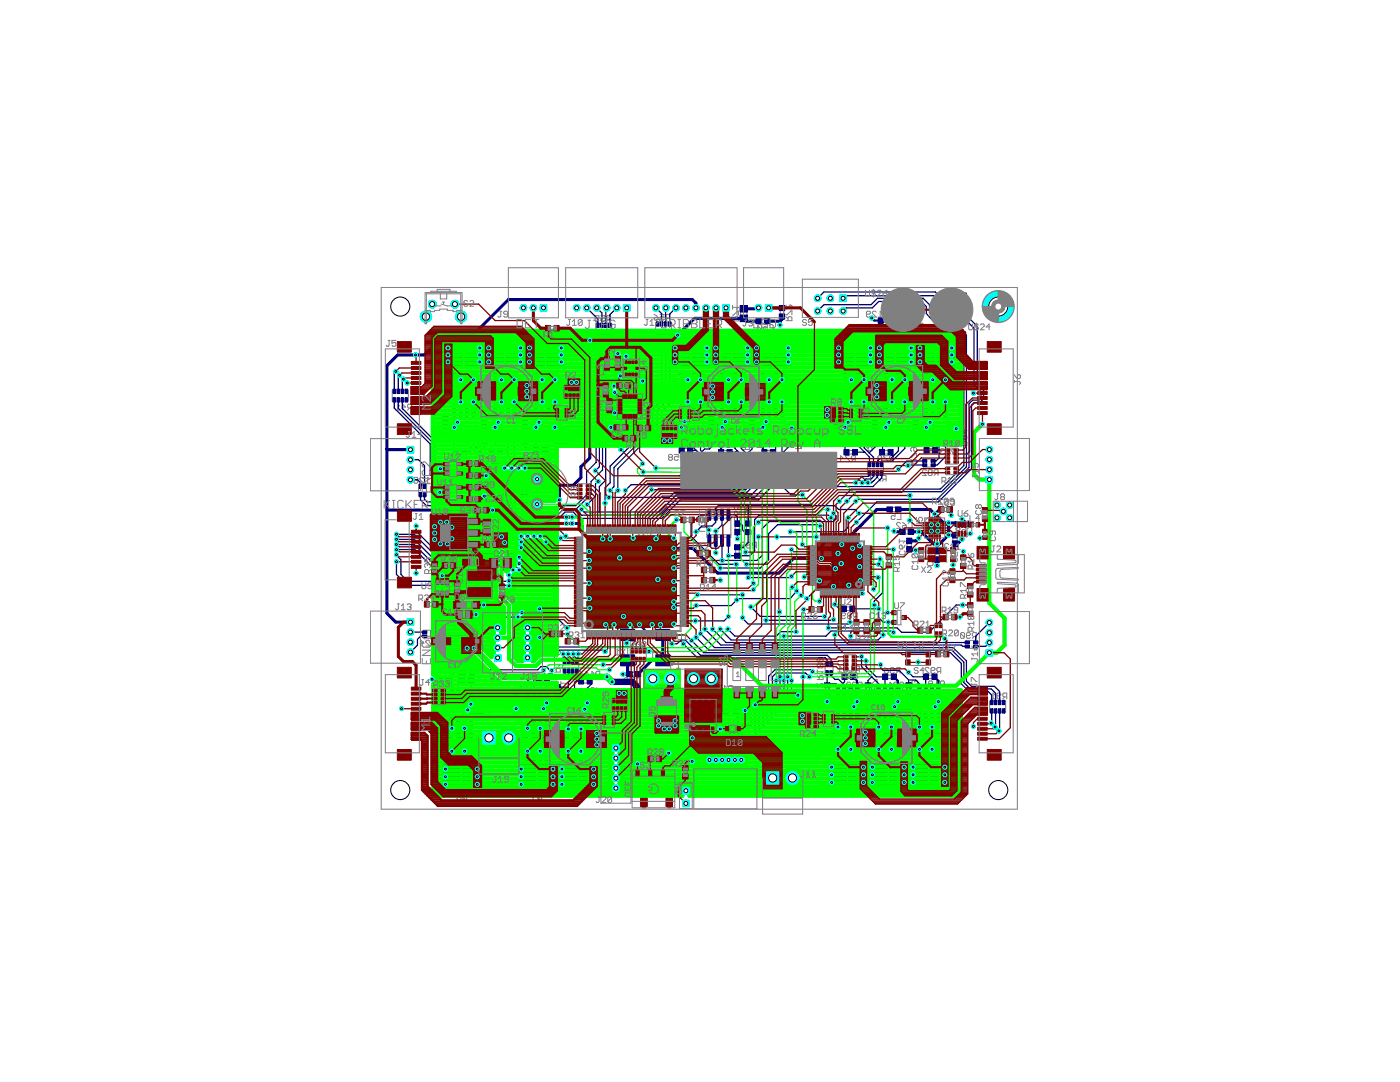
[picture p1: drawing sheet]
<svg xmlns="http://www.w3.org/2000/svg" width="279mm" height="216mm" viewBox="0 0 279 216" stroke-linecap="round" stroke-linejoin="round" font-family="sans-serif">
<g fill="none" stroke="#808080" stroke-width=".2">
<path d="M191.1 59.4h.8M191.1 58.7h.8M78.3 77.9h3.2v2.1h-3.2zM88.9 79.9h1.2v-.6l-.2-.2h-.4l-.2 .2v.6M88.9 79.1l.4 .4M89.5 78v.7l.6-.6h-1.2M89.5 76.8v.8l.6-.6h-1.2M90 68.6h5.1v6.2h-5.1zM90.6 77.6v.9M91.3 77.6v.9M92 66.8l-.2-.2 .2-.4h.4l.2 .2-.2 .4M92 66.8l-.2 .2 .2 .3h.4l.2-.2-.2-.3"/>
<path d="M92 66.8h.4M92.6 77.6v.9M93.1 66.2h.4l.2 .2v.7l-.2 .2h-.4l-.2-.2v-.7zM93.3 67l-.4 .3M93.3 77.6v.9M93.4 79.8h1.2v-.6l-.2-.2h-.4l-.2 .2v.6M93.4 79l.4 .4M94 77.8v.8l.6-.6h-1.2M94.6 76.7v.7h-.6l.2-.4-.2-.3h-.4l-.2 .2v.3l.2 .2M94.6 77.7v.7M95.4 77.7v.7M95.7 78.5l-.2 .2v.4l.2 .2h.8l.2-.2v-.4l-.2-.2"/>
<path d="M96.1 77.5l-.2-.2-.4 .2v.4l.2 .2M96.1 76.3l-.2-.1-.4 .1v.4l.2 .2 .4-.2M96.1 76.3l.2-.1 .4 .1v.4l-.2 .2-.4-.2M96.1 77.5l.2-.2 .4 .2v.4l-.2 .2M96.1 76.3v.4M96.1 77.5v.2M97.3 79.8h1.2v-.6l-.2-.2h-.4l-.2 .2v.6M97.3 79l.4 .4M97.9 77.8v.8l.6-.6h-1.2M97.9 76.9l-.2-.2-.4 .2v.3l.2 .2 .4-.2M97.9 76.9l.2-.2 .4 .2v.3l-.2 .2-.4-.2M97.9 76.9v.3"/>
<path d="M98.1 68.6h5.2v6.2h-5.2zM98.7 77.6v.9M99.4 77.6v.9M99.4 76.5h.6l.2-.2-.2-.4h-.4l-.2 .2v.8l.2 .2h.4l.2-.2M100 66.4l.2-.2h.4l.2 .2v.7M100 66.4v.7l.2 .2h.4l.2-.2M100 66.4l.8 .7M100.6 76.5h.8l-.6-.6v1.2M100.7 77.6v.9M101.2 67.3h.8M101.5 77.6v.9M102 66.6l-.4-.4v1.1"/>
<path d="M102.2 76.7l-.4 .4M102.6 66.2h.4l.1 .2v.7l-.1 .2h-.4l-.2-.2v-.7zM102.6 76.7h-.6l-.2-.2v-.4l.2-.2h.6v1.2M102.7 77.7v.7M102.8 67l-.4 .3M103.5 77.7v.7M104 79l-.2 .2v.4l.2 .2h.8l.2-.2v-.4l-.2-.2M104.4 77.8v.8l.6-.6h-1.2M104.8 76.7l.2 .2v.3l-.2 .2h-.8M104.8 76.7h-.8l-.2 .2v.3l.2 .2M104.8 76.7l-.8 .7M105.5 80h1.1v-.6l-.2-.2h-.4l-.2 .2v.6"/>
<path d="M105.5 76.9v.7l.7-.7 .4 .2v.3l-.2 .2M105.5 79.2l.3 .4M106.3 68.6h5.1v6.2h-5.1zM106.6 78v.8h-.6l.2-.4-.2-.4h-.4l-.1 .2v.4l.1 .2M106.8 77.6v.9M107.5 77.6v.9M107.9 76.5l-.2 .2 .2 .4h.4l.2-.2M107.9 76.5h.2M108.5 76.1l-.2-.2h-.4l-.2 .2 .2 .4M108.8 66.4l-.2-.2h-.4l-.2 .2v.2l.8 .7h-.8M108.9 75.9h.7v.6l-.3-.2-.4 .2v.4l.2 .2h.4l.1-.2M108.9 77.6v.9"/>
<path d="M109.2 67.3h.8M109.6 77.6v.9M110 66.6l-.4-.4v1.1M110.4 76.7l-.4 .4M110.6 66.2h.4l.1 .2v.7l-.1 .2h-.4l-.2-.2v-.7zM110.7 67l-.3 .3M110.8 76.7h-.6l-.2-.2v-.4l.2-.2h.6v1.2M110.8 77.7v.7M111.7 77.7v.7M111.9 76.4v.8l.8-.8 .4 .2v.4l-.2 .2M112.1 78.7l-.2 .2v.4l.2 .2h.8l.2-.2v-.4l-.2-.2M112.5 77.6v.8l.6-.6h-1.2"/>
<path d="M118.7 63h.8v.6l-.4-.2-.4 .2v.4l.2 .2h.4l.2-.2M118.9 64.6h3.2v2.2h-3.2zM119.9 63h.8v.6l-.4-.2-.4 .2v.4l.2 .2h.4l.2-.2M121.5 63.8l-.4 .4M121.9 63.8h-.6l-.2-.2v-.4l.2-.2h.6v1.2M124.9 76.3l-.2 .2 .2 .4h.3l.2-.2M124.9 76.3h.2M125.4 75.9l-.2-.2h-.3l-.2 .2 .2 .4M125.8 75.3h.6M125.8 74.5h.6M125.8 76.3h.8l-.6-.6v1.2M127 75.9l.2-.2h.4l.2 .2v.8l-.2 .2h-.4l-.2-.2"/>
<path d="M130.6 63.5l.1-.2h.6v.4l-.2 .2h-.4zM130.6 62.7l.7 .6M130.9 64.4h3.1v2.2h-3.1zM131.7 62.7h.8v.6l-.4-.2-.4 .2v.4l.2 .2h.4l.2-.2M133.3 63.5l-.4 .4M133.7 63.5h-.6l-.2-.2v-.4l.2-.2h.6v1.2M134 79.3h1.2v-.6l-.2-.2h-.4l-.2 .2v.6M134 77.5l.2-.2 .4 .2v.6h-.4l-.2-.2zM134 78.5l.4 .4M135 76.2h-.8l-.2 .1v.4l.2 .2M135 76.2l.2 .1v.4l-.2 .2h-.8M135 76.2l-.8 .7"/>
<path d="M135.2 77.3l-.6 .8M135.3 68.6h5.2v6.2h-5.2zM135.9 77.7v.9M136.6 77.7v.9M136.6 77.1h.8M136.8 66.5v.8l.2 .2h.4l.2-.2M136.8 66.5l.2-.2h.4l.2 .2v.8M136.8 66.5l.8 .8M137.4 76.3l-.4-.4v1.2M137.8 76.7l.2-.2h.6v.4l-.2 .2h-.4zM137.8 75.9l.8 .6M137.9 77.7v.9"/>
<path d="M138.2 66.9l-.2 .2 .2 .4h.4l.2-.2M138.2 66.9h.2M138.6 77.7v.9M138.8 66.5l-.2-.2h-.4l-.2 .2 .2 .4M139.2 66.5l.2-.2h.4l.2 .2v.8l-.2 .2h-.4l-.2-.2zM139.4 76.7l-.4 .4M139.6 67.1l-.4 .4M139.8 76.7h-.6l-.2-.2v-.4l.2-.2h.6v1.2M139.9 77.8v.7M140.8 77.8v.7M141.1 78.7l-.2 .2v.4l.2 .2h.8l.1-.2v-.4l-.1-.2M141.5 77.6v.8l.5-.6h-1.1"/>
<path d="M142 76.4v.8h-.5l.1-.4-.1-.4h-.4l-.2 .2v.4l.2 .2M142.6 78.1l.4-.1 .2 .1v.6h-.3l-.3-.2zM142.6 79.9h1.2v-.6l-.2-.2h-.4l-.2 .2v.6M142.6 79.1l.4 .4M143.4 68.6h5.2v6.2h-5.2zM143.8 76.8v.8h-.6l.2-.4-.2-.4h-.3l-.3 .2v.4l.3 .2M143.8 78l-.6 .7M144 77.7v.9M144.7 77.7v.9M144.9 76.7l.2-.2h.6v.4l-.2 .2h-.4zM144.9 75.9l.8 .6M145 66.9l-.2 .2 .2 .4h.4l.2-.2-.2-.4"/>
<path d="M145 66.9l-.2-.2 .2-.4h.4l.2 .2-.2 .4M145 66.9h.4M146 77.7v.9M146.1 76.7l.2-.2h.5v.4l-.2 .2h-.3zM146.1 75.9l.7 .6M146.2 64h1.2v-.5l-.2-.2h-.4l-.2 .2v.5M146.2 62.9h.2l.8-.8h.2v.8M146.2 63.3l.4 .3M146.2 61.3h1.2l-.4 .4M146.2 60.9v.8M146.8 77.7v.9M146.8 66.5l-.2-.2h-.4l-.2 .2v.2l.8 .8h-.8"/>
<path d="M147.2 66.5l.2-.2h.4l.2 .2v.8l-.2 .2h-.4l-.2-.2zM147.6 67.1l-.4 .4M147.6 76.7l-.4 .4M147.8 62.1v.9M148 76.7h-.6l-.2-.2v-.4l.2-.2h.6v1.2M148 77.8v.7M148.9 77.8v.7M149.1 62.1v.9M149.1 77.3h.2l.8-.8h.2v.8M149.3 78.9l-.2 .2v.4l.2 .2h.8l.2-.2v-.4l-.2-.2M149.7 77.7v.8l.6-.6h-1.2M150.8 79.1h1.2v-.5l-.3-.2h-.3l-.2 .2v.5"/>
<path d="M150.8 77.4l.4-.2 .2 .2v.6h-.4l-.2-.2zM150.8 78.4l.4 .4M151.2 65l.2-.2h.4l.2 .2v.7M151.2 65v.7l.2 .2h.4l.2-.2M151.2 65l.8 .7M151.4 76v.6l.2 .2 .4-.2v-.4l-.3-.2h-.7l-.2 .2v.4l.2 .2M151.6 68.6h5.1v6.2h-5.1zM151.9 64.5h.7M151.9 63.7h.7M152 77.2l-.6 .8M152.1 77.7v.9M152.4 64.8h.7v.6l-.3-.2-.4 .2v.3l.1 .2h.5l.1-.2"/>
<path d="M152.9 77.7v.9M153 67.1l.2-.2h.6v.4l-.2 .2h-.4zM153 66.3l.8 .6M153.5 65l.2-.2h.4l.2 .2v.7l-.2 .2h-.4l-.2-.2M154.2 77.7v.9M154.9 77.7v.9M154.9 66.5l-.2-.2h-.4l-.2 .2v.2l.8 .8h-.8M155.2 78.8h1.2v-.6l-.2-.2h-.4l-.2 .2v.6M155.2 77.6h.2l.8-.8h.2v.8M155.2 78l.4 .4M155.3 66.5l.2-.2h.4l.2 .2v.8l-.2 .2h-.4l-.2-.2zM155.7 67.1l-.4 .4"/>
<path d="M155.7 61.9v.8M156.1 77.8v.7M156.2 75.6l.2 .2v.4l-.2 .2h-.8M156.2 75.6h-.8l-.2 .2v.4l.2 .2M156.2 75.6l-.8 .8M156.4 61.9v.8M156.9 64h1.2v-.6l-.3-.2h-.3l-.2 .2v.6M156.9 60.9v.8l.7-.8 .5 .2v.3l-.3 .3M156.9 62.8h.2l.7-.8h.3v.8M156.9 63.2l.4 .4M157 77.8v.7M157.4 78l-.2 .2v.4l.2 .2h.8l.2-.2v-.4l-.2-.2"/>
<path d="M157.8 75.6v.6l.2 .2 .4-.2v-.4l-.2-.2h-.8l-.2 .2v.4l.2 .2M157.8 76.8v.8l.6-.6h-1.2M166.8 78.7h.2l.7-.7h.2v.7M166.8 79.9h1.1v-.6l-.2-.2h-.3l-.2 .2v.6M166.8 79.1l.4 .4M167 76.8l.4 .2v.6h-.4l-.2-.2v-.4zM167.9 76.8l-.5 .8M168 68.6h5.1v6.2h-5.1zM168.5 77.5v.9M169.2 77.5v.9M169.7 66.8h.8l-.6-.6v1.1M170.1 75.8h-.8v.2l.8 .8v.2"/>
<path d="M170.6 77.6v.9M170.9 67.3h.8M171.2 75.8h-.8v.2l.8 .8v.2M171.3 77.6v.9M171.7 66.6l-.4-.4v1.1M172 76.6l-.4 .4M172.3 66.2h.4l.1 .2v.7l-.1 .2h-.4l-.2-.2v-.7zM172.4 76.6h-.6l-.2-.2v-.4l.2-.2h.6v1.2M172.5 67l-.4 .3M172.5 77.7v.7M172.9 62.7h.6l.2-.2-.2-.4h-.4l-.2 .2v.8l.2 .2h.4l.2-.2M173.4 77.7v.7"/>
<path d="M173.5 76.5v.8l.8-.8 .4 .2v.4l-.2 .2M173.7 78.9l-.2 .2v.4l.2 .2h.8l.2-.2v-.4l-.2-.2M174.7 77.7v.8h-.6l.2-.4-.2-.4h-.4l-.2 .2v.4l.2 .2M174.9 62.3l-.2-.2h-.4l-.2 .2v.2l.8 .8h-.8M175.3 63.3h.7M175.3 79.9h1.1v-.6l-.1-.2h-.4l-.2 .2v.6M175.3 79.1l.4 .4M175.9 78.1l.2-.1 .3 .1v.4l-.1 .2-.4-.2M175.9 78.1l-.2-.1-.4 .1v.4l.2 .2 .4-.2M175.9 78.1v.4M176 62.5l-.3-.4v1.2M176.1 68.6h5.1v6.2h-5.1z"/>
<path d="M176.2 64.3h.9M176.2 63.6h.9M176.3 76.8l-.8 .8M176.3 76.8h-.8l-.2 .2v.4l.2 .2M176.3 76.8l.1 .2v.4l-.1 .2h-.8M176.7 77.6v.9M176.8 62.9l-.4 .4M177.1 76.6h.8M177.2 62.9h-.6l-.2-.2v-.4l.2-.2h.6v1.2M177.4 77.6v.9M177.9 66l.7 .6M177.9 75.8l-.4-.4v1.2"/>
<path d="M178.1 66.6h.5v.4l-.2 .2h-.3l-.2-.2zM178.5 76l-.2 .2 .2 .4h.4l.2-.2-.2-.4M178.5 76l-.2-.2 .2-.4h.4l.2 .2-.2 .4M178.5 76h.4M178.7 77.6v.9M179 67.2h.8M179.4 77.6v.9M179.8 66.4l-.4-.4v1.2M179.9 76.2l-.4 .4M179.9 64.7l.2-.2h.4l.2 .2v.8M179.9 64.7v.8l.2 .2h.4l.2-.2M179.9 64.7l.8 .8"/>
<path d="M180.2 66.2l.2-.2h.4l.2 .2v.8l-.2 .2h-.4l-.2-.2zM180.3 76.2h-.6l-.2-.2v-.4l.2-.2h.6v1.2M180.6 66.8l-.4 .4M180.7 77.7v.7M181.1 63.4h.9M181.1 64.1h.9M181.3 65.1l-.2 .2 .2 .4h.3l.2-.2M181.3 65.1h.1M181.5 77.7v.7M181.8 78.9l-.2 .2v.4l.2 .2h.8l.2-.2v-.4l-.2-.2M181.8 64.7l-.2-.2h-.3l-.2 .2 .2 .4M182.2 76.5v.8l.6-.6h-1.2"/>
<path d="M182.2 65.7h.8M182.8 77.7v.8h-.6l.2-.4-.2-.4h-.4l-.2 .2v.4l.2 .2M183 64.9l-.4-.4v1.2M183.5 79.9h1.2v-.6l-.2-.2h-.4l-.2 .2v.6M183.5 79.1l.4 .4M183.8 65.3l-.4 .4M184.1 78.1l.2-.1 .4 .1v.4l-.2 .2-.4-.2M184.1 78.1l-.2-.1-.4 .1v.4l.2 .2 .4-.2M184.1 78.1v.4M184.2 65.3h-.6l-.2-.2v-.4l.2-.2h.6v1.2M184.2 68.6h5.2v6.2h-5.2zM184.7 76.8v.8h-.6l.2-.4-.2-.4h-.4l-.2 .2v.4l.2 .2"/>
<path d="M184.8 77.6v.9M185.5 77.6v.9M185.5 76.6l.2-.2h.6v.4l-.2 .2h-.4zM185.5 75.8l.8 .6M186.4 66.8l-.2-.2 .2-.4h.4l.2 .2-.2 .4M186.4 66.8l-.2 .2 .2 .3h.4l.2-.2-.2-.3M186.4 66.8h.4M186.8 77.6v.9M186.9 76.4l-.2 .2 .2 .4h.4l.2-.2-.2-.4M186.9 76.4h.4M186.9 76.4l-.2-.2 .2-.4h.4l.2 .2-.2 .4M187.4 67.3h.8"/>
<path d="M187.5 77.6v.9M188.2 66.6l-.4-.4v1.1M188.3 76.6l-.4 .4M188.6 66.4l.2-.2h.4l.2 .2v.7l-.2 .2h-.4l-.2-.2zM188.6 76.6h-.6l-.1-.2v-.4l.1-.2h.6v1.2M188.8 77.7v.7M189 67l-.4 .3M189.6 60.4h.6l.2-.2-.2-.4h-.4l-.2 .2v.8l.2 .2h.4l.2-.2M189.6 77.7v.7M189.9 76.5l.2-.2 .4 .2v.6h-.4l-.2-.2zM190.1 78.6l-.2 .2v.4l.2 .2h.8l.2-.2v-.4l-.2-.2M191.1 77.4v.8h-.6l.2-.4-.2-.4h-.4l-.2 .2v.4l.2 .2"/>
<path d="M191.1 76.3l-.6 .8M191.2 60.6l-.4 .4M191.6 60.6h-.6l-.2-.2v-.4l.2-.2h.6v1.2M79 81.8h.8M79.8 81l-.4-.4v1.2M80.2 81.2h.7l-.5-.6v1.2M81.7 81.4l-.4 .4M82.1 81.4h-.6l-.2-.2v-.4l.2-.2h.6v1.2M82.8 95.8l-.2-.2 .2-.4h.4l.2 .2-.2 .4M82.8 95.8l-.2 .2 .2 .4h.4l.2-.2-.2-.4M82.8 95.8h.4M83.5 96.8h1.6v2.2h-1.6z"/>
<path d="M84.6 95.4l-.2-.2h-.4l-.2 .2v.2l.8 .8h-.8M85 96.4h.7M85.7 95.6l-.4-.4v1.2M86.5 96l-.4 .4M86.9 96h-.6l-.2-.2v-.4l.2-.2h.6v1.2M87 84.9h.2l.8-.8h.2v.8M87.2 86.4l-.2 .2v.4l.2 .2h.8l.2-.2v-.4l-.2-.2M87.6 85.5l.2-.2 .4 .2v.4l-.2 .1M87.6 85.5l-.2-.2-.4 .2v.4l.2 .1M87.6 85.5v.2M88.5 84.1v.7M89.3 84.1v.7"/>
<path d="M91.4 89.9h.8M91.4 90.6h.8M91.4 91.2l-.2-.1h-.4l-.2 .1v.2l.8 .8h-.8M91.8 91.6h.8l-.6-.5v1.1M93.4 91.8l-.4 .4M93.7 91.8h-.5l-.2-.2v-.4l.2-.1h.5v1.1M94.9 90h1.2v-.6l-.2-.2h-.4l-.2 .2v.6M94.9 89.2l.4 .4M95.2 82.5l.2-.2h.7l.2 .2v.4l-.2 .2h-.7l-.2-.2zM95.2 81.1v.8M95.2 82.3l.4 .4M95.2 81.5h1.1l-.4 .4"/>
<path d="M95.5 87.1l.2-.2 .4 .2v.4l-.2 .2M95.5 88.1v.7l.6-.5h-1.2M95.5 87.1v.2M95.5 87.1l-.2-.2-.4 .2v.4l.2 .2M96.2 84.1v.7M96.3 87.3v.8M96.8 82.7l-.2 .2v.4l.2 .2h.7l.2-.2v-.4l-.2-.2M97 87.3v.8M97.1 84.1v.7M97.2 81.7l.1-.2 .4 .2v.4l-.2 .2M97.2 80.3v.6l.1 .2 .4-.2v-.4l-.2-.2h-.7l-.2 .2v.4l.2 .2M97.2 81.7l-.2-.2-.4 .2v.4l.2 .2"/>
<path d="M97.2 81.7v.2M97.7 91.8l.2-.2h.6v.4l-.2 .2h-.4zM97.7 91.1l.8 .5M98.5 89.9h.9M98.5 90.6h.9M98.9 91.6h.8l-.6-.5v1.1M100.5 91.8l-.4 .4M100.9 91.8h-.6l-.2-.2v-.4l.2-.1h.6v1.1M102.8 97.7h.8l-.6-.5v1.1M103.3 82.4l.2-.2h.8l.2 .2v.4l-.2 .2h-.8l-.2-.2zM103.3 82.2l.4 .4M103.8 98.7h1.6v2.2h-1.6z"/>
<path d="M103.9 81.2l-.2-.2-.4 .2v.4l.2 .2M103.9 81.2l.2-.2 .4 .2v.4l-.2 .2M103.9 81.2v.2M104 97.2h.8v.5l-.4-.2-.4 .2v.4l.2 .2h.4l.2-.2M104.2 88.8h-.7v.2l.7 .7v.2M104.3 84.1v.7M104.4 87.3v.8M104.6 89.3h.8l-.6-.5v1.1M104.9 80.6h1.2l-.4 .4M104.9 80.2v.8M105.1 87.3v.8M105.1 82.5l-.2 .2v.4l.2 .2h.8l.2-.2v-.4l-.2-.2"/>
<path d="M105.2 84.1v.7M105.5 81.4v.8l.6-.6h-1.2M105.6 97.9l-.4 .4M105.9 97.9h-.5l-.2-.2v-.4l.2-.1h.5v1.1M106.2 89.6l-.4 .3M106.6 89.6h-.6l-.2-.3v-.3l.2-.2h.6v1.1M106.8 90.9l.2-.2h.3l.2 .2v.8M106.8 90.9v.8l.2 .1h.3l.2-.1M106.8 90.9l.7 .8M107.4 89.5h.8M107.4 90.2h.8M107.9 90.7h.8v.5l-.4-.1-.4 .1v.5l.2 .1h.4l.2-.1"/>
<path d="M109.5 91.4l-.4 .4M109.9 91.4h-.6l-.2-.2v-.3l.2-.2h.6v1.1M111.4 82.5l.2-.2h.8l.2 .2v.4l-.2 .2h-.8l-.2-.2zM111.4 82.3l.4 .4M112.5 87.3v.8M112.6 81.1v.8h-.6l.2-.4-.2-.4h-.4l-.2 .2v.4l.2 .2M113.2 87.3v.8M113.7 89h1.2v-.6l-.2-.2h-.4l-.2 .2v.6M113.7 88.2l.4 .4M113.7 85.9v.8M113.7 86.3h1.2l-.4 .4M114.9 87.1v.7h-.6l.2-.4-.2-.3h-.4l-.2 .1v.4l.2 .2"/>
<path d="M132.1 85.7l-.2 .2v.4l.2 .2h.7l.2-.2v-.4l-.2-.2M132.4 84.5v.8l.6-.6h-1.1M132.4 83.3v.8l.6-.6h-1.1M133.4 84.1v.7M133.6 91.2l-.2 .2 .2 .4h.4l.2-.1-.2-.5M133.6 91.2l-.2-.1 .2-.4h.4l.2 .2-.2 .3M133.6 91.2h.4M134.3 84.1v.7M134.6 90.7h.8v.5l-.4-.1-.4 .1v.5l.2 .1h.4l.2-.1M136.1 91.4l-.3 .4M136.5 89.5h.8M136.5 90.2h.8"/>
<path d="M136.5 91.4h-.5l-.2-.2v-.3l.2-.2h.5v1.1M137.2 87.9h-.8v.2l.8 .8v.1M137.6 88.1l.2-.2h.4l.2 .2v.8l-.2 .1h-.4l-.2-.1zM138 88.7l-.4 .3M138.9 90.7h1.6v2.2h-1.6zM139.8 93.3h-.8v.2l.8 .8v.2M140.2 93.3h.8v.6l-.4-.2-.4 .2v.4l.2 .2h.4l.2-.2M140.3 88.9h1.1v-.6l-.2-.2h-.4l-.2 .2v.6M140.3 88.1l.3 .4M140.3 82.4l.2-.2h.6v.4l-.2 .2h-.4zM140.3 81.7l.8 .5M140.8 85.7v.6l.2 .2 .4-.2v-.3l-.2-.3h-.8l-.1 .3v.3l.1 .2"/>
<path d="M141.4 86.9v.8h-.6l.2-.4-.2-.4h-.4l-.1 .2v.4l.1 .2M141.5 82.2h.8l-.6-.5v1.1M141.5 84.1v.7M141.6 87.3v.8M141.7 94.1l-.3 .4M142.1 94.1h-.6l-.1-.2v-.4l.1-.2h.6v1.2M142.3 87.3v.8M142.4 84.1v.7M142.6 91.6l-.2 .2 .2 .4h.4l.2-.2M142.6 91.6h.2M142.7 81.9l.2-.2h.3l.2 .2v.7l-.2 .2h-.3l-.2-.2M143.2 91.2l-.2-.1h-.4l-.2 .1 .2 .4"/>
<path d="M143.6 91.8l.2-.2h.6v.4l-.2 .2h-.4zM143.6 91.1l.8 .5M144.3 89.9h.9M144.3 90.6h.9M144.7 88.6h.5l.2-.2-.2-.4h-.3l-.2 .2v.8l.2 .2h.3l.2-.2M145.2 91.8l-.4 .4M145.5 91.8h-.5l-.2-.2v-.4l.2-.1h.5v1.1M145.8 88.2l.2-.2h.4l.2 .2v.8l-.2 .2h-.4l-.2-.2zM146.2 88.8l-.4 .4M147.8 92.2h3.3v2.2h-3.3zM148.4 87.9l.4-.2 .1 .2v.6h-.3l-.2-.2zM148.4 89.7h1.1v-.6l-.2-.2h-.4l-.1 .2v.6"/>
<path d="M148.4 88.9l.4 .4M148.9 86.6v.7l.6-.5h-1.1M149.5 87.7l-.6 .8M149.7 84.1v.7M149.7 87.3v.8M149.7 95.1l-.2-.2h-.4l-.2 .2v.1l.8 .8h-.8M150.1 95.6l.2-.2h.6v.4l-.2 .2h-.4zM150.1 94.9l.8 .5M150.5 87.3v.8M150.5 82.5l-.2 .2v.4l.2 .2h.7l.2-.2v-.4l-.2-.2M150.5 84.1v.7M150.9 81.3v.8l.5-.6h-1.1"/>
<path d="M150.9 80.4l.1-.2 .4 .2v.4l-.2 .1-.3-.1M150.9 80.4l-.2-.2-.4 .2v.4l.2 .1 .4-.1M150.9 80.4v.4M151.7 95.6l-.4 .4M152.1 95.6h-.6l-.2-.2v-.3l.2-.2h.6v1.1M152.3 89h.7M152.6 91.1h-.8v.1l.8 .8v.2M153 89.9h.8M153 90.6h.8M153 91.8l.2-.2h.6v.4l-.2 .2h-.4zM153 91.1l.8 .5M153 88.3l-.3-.4v1.1"/>
<path d="M153.4 89h.8M154.2 88.3l-.4-.4v1.1M154.6 91.8l-.4 .4M154.8 87.9h.4l.2 .2v.8l-.2 .1h-.4l-.2-.1v-.8zM154.9 91.8h-.5l-.2-.2v-.4l.2-.1h.5v1.1M155 88.7l-.4 .3M157.6 87.3v.8M158.3 87.3v.8M158.8 87.8l.4-.2 .2 .2v.5h-.4l-.2-.2zM158.8 89.5h1.1v-.6l-.2-.2h-.3l-.2 .2v.6M158.8 88.7l.4 .4M159.4 86.6l-.2-.2-.4 .2v.4l.2 .2 .4-.2"/>
<path d="M159.4 86.6l.2-.2 .3 .2v.4l-.2 .2-.3-.2M159.4 86.6v.4M159.9 87.6l-.5 .7M164.9 84.4h1.1l-.3 .4M164.9 84v.8M165.1 86.3l-.2 .2v.4l.2 .2h.7l.2-.2v-.4l-.2-.2M166 85.2v.7h-.5l.2-.4-.2-.3h-.4l-.2 .1v.4l.2 .2M166.4 84.1v.7M167.3 84.1v.7M167.6 91.5h.8l-.6-.6v1.2M167.9 88.5l-.2 .2 .2 .3h.4l.2-.1M167.9 88.5h.2"/>
<path d="M168.5 88.1l-.2-.2h-.4l-.2 .2 .2 .4M168.9 89h.8M169.3 89.9h.9M169.3 90.6h.9M169.5 90.9h-.8v.2l.8 .8v.2M169.7 88.3l-.4-.4v1.1M170.1 88.1l.2-.2h.4l.2 .2v.8l-.2 .1h-.4l-.2-.1zM170.3 91.7l-.4 .4M170.5 88.7l-.4 .3M170.7 91.7h-.6l-.2-.2v-.4l.2-.2h.6v1.2M172.9 88.8h.2l.7-.8h.2v.8M172.9 89.9h1.1v-.6l-.2-.1h-.3l-.3 .1v.6"/>
<path d="M172.9 89.2l.3 .4M173.1 92.4h3.2v2.2h-3.2zM173.5 82.1l-.2 .2 .2 .4h.4l.2-.2M173.5 82.1h.2M173.9 95.4l-.2 .2 .2 .4h.4l.2-.2M173.9 95.4h.2M174 86.8v.8h-.5l.2-.4-.2-.4h-.4l-.2 .2v.4l.2 .2M174.1 81.7l-.2-.2h-.4l-.2 .2 .2 .4M174.2 84.1v.7M174.2 87.3v.8M174.5 81.5h.7v.6l-.4-.2-.3 .2v.4l.1 .2h.4l.2-.2M174.5 95.1l-.2-.2h-.4l-.2 .2 .2 .3"/>
<path d="M174.9 87.3v.8M175 84.1v.7M175.4 91.5l-.2-.2 .2-.4h.4l.2 .2-.2 .4M175.4 91.5h.4M175.4 91.5l-.2 .2 .2 .4h.4l.2-.2-.2-.4M175.6 81.7l.2-.2h.4l.2 .2v.8l-.2 .2h-.4l-.2-.2M175.7 94.9h-.8v.2l.8 .7v.2M176.4 95.6l-.4 .4M176.4 89.9h.9M176.4 90.6h.9M176.5 87.9h.8v.6l-.4-.2-.4 .2v.4l.2 .1h.4l.2-.1M176.8 95.6h-.5l-.3-.2v-.3l.3-.2h.5v1.1"/>
<path d="M177.1 90.9h-.7v.2l.7 .8v.2M177.7 89h.8M177.9 91.7l-.4 .4M178.3 91.7h-.6l-.2-.2v-.4l.2-.2h.6v1.2M178.5 88.3l-.4-.4v1.1M178.8 88.1l.2-.2h.4l.2 .2v.8l-.2 .1h-.4l-.2-.1zM179.2 88.7l-.4 .3M181.5 81.7h.8v.5l-.4-.2-.4 .2v.4l.2 .2h.4l.2-.2M181.8 92.4h1.1v-.6l-.2-.1h-.3l-.3 .1v.6M181.8 91.2h.1l.8-.7h.2v.7M181.8 91.7l.3 .3M182.3 84.1v.7"/>
<path d="M182.4 89.3v.6l.1 .2 .4-.2v-.4l-.2-.2h-.8l-.1 .2v.4l.1 .2M182.4 87.3v.8M182.7 81.7h.8v.5l-.4-.2-.4 .2v.4l.2 .2h.4l.2-.2M183.1 87.3v.8M183.1 84.1v.7M183.9 81.9l.2-.2h.4l.2 .2v.7l-.2 .2h-.4l-.2-.2M184.3 91.6h2.2v1.6h-2.2zM184.9 93.9l-.2-.2h-.4l-.2 .2v.2l.8 .8h-.8M185.3 87.9h-.8v.2l.8 .8v.1M185.3 89.5h.9M185.3 90.2h.9M185.4 94.3l-.1 .2 .1 .4h.4l.2-.2-.2-.4"/>
<path d="M185.4 94.3l-.1-.2 .1-.4h.4l.2 .2-.2 .4M185.4 94.3h.4M185.7 89h.8M186.5 88.3l-.4-.4v1.1M186.8 94.5l-.4 .4M187 87.9h.4l.2 .2v.8l-.2 .1h-.4l-.2-.1v-.8zM187.2 94.5h-.6l-.2-.2v-.4l.2-.2h.6v1.2M187.2 88.7l-.4 .3M187.8 90.1h.2M187.8 90.1l-.2 .2 .2 .4h.4l.2-.2M188.2 99.7h-.8v.2l.8 .7v.3M188.4 89.7l-.2-.2h-.4l-.2 .2 .2 .4"/>
<path d="M188.6 99.7h.7v.6l-.4-.2-.3 .2v.3l.1 .3h.4l.2-.3M189 90.1l-.2-.2 .2-.4h.4l.2 .2-.2 .4M189 90.1l-.2 .2 .2 .4h.4l.2-.2-.2-.4M189 90.1h.4M189.7 99.9l.2-.2h.4l.2 .2v.7l-.2 .3h-.4l-.2-.3M190.4 90.3l-.4 .4M190.5 87.3v.8M190.8 90.3h-.6l-.2-.2v-.4l.2-.2h.6v1.2M191.2 87.3v.8M191.8 88.9h1.2v-.6l-.2-.2h-.4l-.2 .2v.6M191.8 88.1l.4 .4M192.4 87.1l-.2-.2-.4 .2v.4l.2 .2 .4-.2"/>
<path d="M192.4 87.1l.2-.2 .4 .2v.4l-.2 .2-.4-.2M192.4 85.7v.8l.6-.5h-1.2M192.4 87.1v.4M87.2 114.3h1.1v-.6l-.2-.2h-.3l-.2 .2v.6M87.2 111.2v.8l.7-.8 .4 .2v.4l-.2 .2M87.2 113.5l.4 .4M87.2 112.7h1.1l-.4 .4M87.2 110.2l.4-.2 .2 .2v.6h-.4l-.2-.2zM87.2 112.3v.8M87.9 117.5h.8v.5l-.4-.1-.4 .1v.4l.2 .2h.4l.2-.2M88.3 110l-.5 .8M88.8 110h2.2v3.2h-2.2z"/>
<path d="M88.8 115.6h2.2v1.6h-2.2zM89.8 117.6l-.2-.1h-.4l-.2 .1v.3l.8 .7h-.8M90.2 118.6h.8M91 117.9l-.4-.4v1.1M91.8 118.2l-.4 .4M92.2 118.2h-.6l-.2-.2v-.4l.2-.1h.6v1.1M92.6 107.4h-.8v.2l.8 .8v.2M93.7 107.6l-.1-.2h-.4l-.2 .2v.2l.7 .8h-.7M93.8 109.8h.9M93.8 109.1h.9M94.1 108.6h.8M94.9 107.8l-.4-.4v1.2"/>
<path d="M95.7 108.2l-.4 .4M96.1 108.2h-.6l-.2-.2v-.4l.2-.2h.6v1.2M118.6 114.4v.7M119 119.9v.7M119.4 114.4v.7M119.7 114.4l.2-.2 .3 .2v.6h-.3l-.2-.2zM119.9 116.5l-.2 .2v.4l.2 .2h.7l.2-.2v-.4l-.2-.2M119.9 119.9v.7M120.2 115.5l.3-.1 .3 .1v.5l-.2 .1M120.2 115.5l-.1-.1-.4 .1v.5l.2 .1M120.2 115.5v.2M120.4 112.9l.2-.2h.6v.4l-.2 .2h-.4z"/>
<path d="M120.4 112.1l.8 .6M120.5 120l-.2 .1v.4l.2 .2h.8l.2-.2v-.4l-.2-.1M120.8 114.2l-.6 .8M120.9 119v.2M120.9 119l.2-.2 .4 .2v.4l-.2 .2M120.9 119l-.2-.2-.4 .2v.4l.2 .2M121.1 109.7h.7M121.1 108.8h.7M121.1 110.9h.7M121.1 111.7h.7M121.5 117.6v.8h-.6l.2-.4-.2-.4h-.4l-.2 .2v.4l.2 .2M122.4 112.3l-.2-.2h-.4l-.2 .2v.2l.8 .8h-.8"/>
<path d="M122.7 112.3l.3-.2h.3l.2 .2v.8l-.2 .2h-.3l-.3-.2M123.2 108.6h.7v.6l-.4-.2-.3 .2v.4l.2 .2h.3l.2-.2M125.1 108.8l-.2-.2h-.4l-.2 .2v.2l.8 .8h-.8M125.5 108.8l.2-.2h.4l.2 .2v.8l-.2 .2h-.4l-.2-.2M127.3 117l.2-.2h.4l.2 .2v.8M127.3 117v.8l.2 .2h.4l.2-.2M127.3 117l.8 .8M127.6 105.8h-.8v.2l.8 .7v.3M128.1 108.2h.7M128.1 107.3h.7M128.7 117.4l-.2 .2 .2 .4h.4l.1-.2M128.7 117.4h.2"/>
<path d="M128.7 106l-.2-.2h-.4l-.1 .2v.2l.7 .8h-.7M129.1 106l.2-.2h.4l.2 .2v.7l-.2 .3h-.4l-.2-.3M129.2 117l-.1-.2h-.4l-.2 .2 .2 .4M129.5 119.3l-.3-.4v1.2M129.6 117l.2-.2h.4l.2 .2v.8l-.2 .2h-.4l-.2-.2M130.1 119.5l-.2 .2 .2 .4h.4l.2-.2M130.1 119.5h.2M130.6 108l-.2 .2 .2 .4h.4l.2-.2-.2-.4M130.6 108l-.2-.2 .2-.3h.4l.2 .2-.2 .3M130.6 108h.4M130.7 119.1l-.2-.2h-.4l-.2 .2 .2 .4M130.9 113v.7l.8-.7 .4 .2v.4l-.2 .1"/>
<path d="M131.1 114.2l-.2 .1v.4l.2 .2h.8l.2-.2v-.4l-.2-.1M131.1 119.1l.2-.2h.4l.2 .2v.8l-.2 .2h-.4l-.2-.2M131.5 111.8v.6l.2 .2 .4-.2v-.4l-.2-.2h-.8l-.2 .2v.4l.2 .2M131.6 109h.7M131.6 109.9h.7M131.8 117.1h.7M131.8 118h.7M132.3 111.7v.8M132.3 107.7l-.2-.2h-.3l-.2 .2v.1l.7 .8h-.7M132.7 107.7l.2-.2h.4l.2 .2v.7l-.2 .2h-.4l-.2-.2M133.2 111.7v.8M140.1 104.3l-.2-.2-.4 .2v.4l.2 .2"/>
<path d="M140.1 104.3l.2-.2 .4 .2v.4l-.2 .2M140.1 104.3v.2M140.7 105.3h-1l-.2 .2v.3l.2 .2h1M146.6 102.2l.4-.2 .2 .2v.6h-.5l-.1-.2zM146.7 105v.7M146.7 103.2l-.1 .2v.4l.1 .1h.8l.2-.1v-.4l-.2-.2M146.8 109.6v.9M147.5 109.6v.9M147.6 105v.7M147.7 100.8v.8h-.5l.1-.4-.1-.4h-.5l-.1 .2v.4l.1 .2M147.7 102l-.5 .8M148 108.8l-.2-.2 .2-.4h.4l.2 .2-.2 .4"/>
<path d="M148 108.8l-.2 .2 .2 .4h.4l.2-.2-.2-.4M148 108.8h.4M148.7 103.8h1.2v-.5l-.2-.3h-.4l-.2 .3v.5M148.7 101.5h.2l.8-.8h.2v.8M148.7 103l.4 .4M148.9 104.9v.8M149.2 108.8l-.2-.2 .2-.4h.4l.2 .2-.2 .4M149.2 108.8l-.2 .2 .2 .4h.4l.2-.2-.2-.4M149.2 108.8h.4M149.3 102.1l.2-.2 .4 .2v.4l-.2 .2-.4-.2M149.3 102.1l-.2-.2-.4 .2v.4l.2 .2 .4-.2M149.3 102.1v.4"/>
<path d="M149.7 104.9v.8M150.5 109l-.3 .4M150.9 109h-.6l-.1-.2v-.4l.1-.2h.6v1.2M167.7 113.9h.8l-.6-.6v1.1M168.8 110h.7M168.8 110.8h.7M168.9 114l.2-.1h.6v.3l-.2 .2h-.4zM168.9 113.3l.8 .6M169.4 112.9h.7M169.4 112h.7M170.1 113.5l.2-.2h.4l.2 .2v.7l-.2 .2h-.4l-.2-.2M171.3 110l-.2 .2 .2 .4h.4l.2-.2"/>
<path d="M171.3 110h.2M171.9 109.6l-.2-.1h-.4l-.2 .1 .2 .4M172.3 110.2l.2-.2h.6v.4l-.2 .2h-.4zM172.3 109.5l.8 .5M173.5 109.6l.2-.1h.4l.1 .1v.8l-.1 .2h-.4l-.2-.2M177.9 102.5h.7v.6l-.4-.2-.3 .2v.3l.2 .3h.3l.2-.3M178.1 102.1h.7M178.1 101.2h.7M179.5 108.9l.2-.1 .4 .1v.6h-.4l-.2-.2zM179.5 107.6v.8M179.5 108h1.1l-.3 .4M179.7 109.9l-.2 .2v.4l.2 .2h.7l.2-.2v-.4l-.2-.2"/>
<path d="M179.7 104.5l-.2-.3h-.4l-.2 .3v.1l.8 .8h-.8M179.8 102.5v1.2h-.8M180.1 105l.2-.2h.6v.4l-.2 .2h-.4zM180.1 104.2l.8 .6M180.6 105.7h.7M180.6 106.5h.7M180.6 108.8l-.5 .7M181 108.4v.7M181.3 104.5l.2-.3h.3l.2 .3v.7l-.2 .2h-.3l-.2-.2M181.9 108.4v.7M185.1 111.1l.2-.2 .3 .2v.6h-.3l-.2-.2zM185.3 112.1l-.2 .2v.4l.2 .2h.7l.2-.2v-.4l-.2-.2"/>
<path d="M186 109.7h-.7l-.2 .2v.4l.2 .2M186 109.7l.2 .2v.4l-.2 .2h-.7M186 109.7l-.7 .8M186.2 110.9l-.6 .8M186.6 110.4v.8M187.5 110.4v.8M188.3 102.1h.7M188.3 101.2h.7M190.1 111.3l-.2 .2v.4l.2 .2h.8l.2-.2v-.4l-.2-.2M190.2 107.3v.7M190.5 109v.6l.2 .2 .4-.2v-.4l-.2-.2h-.8l-.2 .2v.4l.2 .2M191 105.9l-.2-.2 .2-.4h.4l.2 .2-.2 .4"/>
<path d="M191 105.9l-.2 .1 .2 .4h.4l.2-.2-.2-.3M191 105.9h.4M191 107.3v.7M191.1 110.2v.7h-.6l.2-.3-.2-.4h-.4l-.2 .1v.4l.2 .2M191.6 105h.7M191.6 104.2h.7M192 105.3h.7v.6l-.3-.2-.4 .2v.3l.2 .2h.4l.1-.2M193.1 105.5l.2-.2h.4l.2 .2v.7l-.2 .2h-.4l-.2-.2M83.8 128.3h.8l-.6-.6v1.2M84.5 125.8h2.2v1.5h-2.2zM85.8 127.9l-.2-.2h-.4l-.2 .2v.2l.8 .8h-.8M86.1 128.9h.8"/>
<path d="M86.2 134.9h.8M86.9 128.1l-.3-.4v1.2M87 134.1l-.4-.4v1.2M87.7 128.5l-.4 .4M88.1 128.5h-.6l-.2-.2v-.4l.2-.2h.6v1.2M88.2 133.9l-.2-.2h-.4l-.2 .2v.2l.8 .8h-.8M88.2 135.2h.9M88.2 135.9h.9M88.5 134.9h.8M88.6 140v.5l.2 .2 .4-.2v-.3l-.2-.2h-.8l-.1 .2v.3l.1 .2M89.3 134.1l-.4-.4v1.2M90.1 134.5l-.4 .4"/>
<path d="M90.5 134.5h-.6l-.2-.2v-.4l.2-.2h.6v1.2M91.4 132.2h.6l.2-.1-.2-.4h-.4l-.2 .2v.8l.2 .1h.4l.2-.1M92.2 133.2h2.2v1.6h-2.2zM92.6 132.8h.8M92.6 135.6h.9M92.6 136.3h.9M93.4 132.1l-.4-.4v1.1M93.8 132.8h.8M94.1 135.6l.2-.2h.4l.2 .2v.7M94.1 135.6v.7l.2 .2h.4l.2-.2M94.1 135.6l.8 .7M94.6 132.1l-.4-.4v1.1"/>
<path d="M95.3 132.5l-.4 .3M95.7 132.5h-.6l-.2-.3v-.3l.2-.2h.6v1.1M96 135.6l-.2-.2h-.4l-.2 .2v.1l.8 .8h-.8M96.4 136.5h.8M97.2 135.7l-.4-.3v1.1M98 136.1l-.4 .4M98.4 136.1h-.6l-.2-.2v-.3l.2-.2h.6v1.1M101 138.6v.8M101 139.8v.7M101 139h1.2l-.4 .4M101.2 137.4l.4 .2v.6h-.4l-.2-.2v-.4zM102.2 137.4l-.6 .8"/>
<path d="M102.6 138.8v.9M103.3 138.8v.9M105.9 134.3h.8v.6l-.4-.2-.4 .2v.4l.2 .2h.4l.2-.2M107.1 135.5h.7M107.8 134.7l-.4-.4v1.2M107.9 135.8h.9M107.9 136.5h.9M108.2 135.5h.8M109 134.7l-.4-.4v1.2M109.8 135.1l-.4 .4M110.2 135.1h-.6l-.2-.2v-.4l.2-.2h.6v1.2M110.7 134.1h1.1v-.6l-.2-.2h-.3l-.3 .2v.6"/>
<path d="M110.7 133.3l.3 .4M110.7 132.5h1.1l-.4 .4M110.7 131v.8M110.7 132.2v.7M110.7 131.4h1.1l-.4 .4M110.9 137.5v.9M111.6 137.5v.9M111.6 129.8l.2 .2v.4l-.2 .2h-.8M111.6 129.8h-.8l-.1 .2v.4l.1 .2M111.6 129.8l-.8 .8M111.9 134.8v.8l.8-.8 .4 .2v.4l-.2 .2M111.9 139.1h1.2v-.6l-.2-.2h-.4l-.2 .2v.6"/>
<path d="M111.9 138.3l.4 .4M111.9 137.5h1.2l-.4 .4M111.9 136v.7M111.9 137.1v.8M111.9 136.3h1.2l-.4 .4M112.3 131.9h3.2v2.2h-3.2zM115.4 135.1h.8M116.2 134.3l-.4-.3v1.1M116.4 135.6h.9M116.4 136.3h.9M116.6 135.1h.8M117.4 134.3l-.4-.3v1.1"/>
<path d="M117.8 135.1h.7M117.9 139.7l.2-.1h.8l.2 .1v.4l-.2 .2h-.8l-.2-.2zM117.9 138.4v.8l.8-.8 .4 .2v.4l-.2 .2M117.9 139.6l.4 .4M118.5 134.3l-.4-.3v1.1M119.1 137.2v.8h-.6l.2-.4-.2-.4h-.4l-.2 .2v.4l.2 .2M119.3 134.7l-.4 .4M119.7 134.7h-.6l-.2-.2v-.3l.2-.2h.6v1.1M120.4 138.9v.7l.6-.5h-1.2M121.1 121.5h.7l-.6-.5v1.1M121.4 122.5h.7M121.4 123.4h.7"/>
<path d="M122.4 121.5l-.2 .2 .2 .4h.4l.2-.2M122.4 121.5h.2M122.8 130.7h.7M123 121.2l-.2-.2h-.4l-.2 .2 .2 .3M123.4 121.2l.2-.2h.4l.2 .2v.7l-.2 .2h-.4l-.2-.2M123.5 129.9l-.3-.4v1.2M124 129.5l.7 1.2M124.7 129.5l-.7 1.2M124.8 135.8l-.2 .2 .2 .4h.4l.1-.2M124.8 135.8h.2M125.1 140h.7l.2 .2v.6h-1.1v-.6zM125.1 121.6l-.2 .2 .2 .4h.4l.2-.2"/>
<path d="M125.1 121.6h.2M125.3 126.7h7v5.1h-7zM125.3 135.4l-.1-.2h-.4l-.2 .2 .2 .4M125.5 138.8v.6l.1 .2 .4-.2v-.4l-.2-.2h-.7l-.2 .2v.4l.2 .2M125.7 121.2l-.2-.2h-.4l-.2 .2 .2 .4M126.1 134.1h.7M126.1 135h.7M126.2 122.6h.7M126.2 123.4h.7M126.3 121.6l-.2 .2 .2 .4h.4l.2-.2M126.3 121.6h.2M126.5 135.2h-.7v.2l.7 .8v.2"/>
<path d="M126.9 121.2l-.2-.2h-.4l-.2 .2 .2 .4M126.9 135.4l.2-.2h.4l.2 .2v.8l-.2 .2h-.4l-.2-.2M127.3 121.2l.1-.2h.4l.2 .2v.8l-.2 .2h-.4l-.1-.2M128.8 120.1h.7M129.5 139.2v1.9M129.6 121.2l-.2-.2h-.4l-.2 .2v.2l.8 .8h-.8M130.2 121.6l-.2 .2 .2 .4h.4l.2-.2M130.2 121.6h.2M130.6 122.5h.7M130.6 123.4h.7M130.8 121.2l-.2-.2h-.4l-.2 .2 .2 .4M131.1 139.2v1.9"/>
<path d="M131.1 121.2l.3-.2h.3l.2 .2v.8l-.2 .2h-.3l-.3-.2M131.6 139.4v.8l.8-.8 .4 .3v.3l-.2 .2M132.3 130.2h-2v1.5M132.3 120.1v.7M133.2 120.1v.7M142 137.4l-.2-.2 .2-.4h.4l.2 .2-.2 .4M142 137.4l-.2 .2 .2 .4h.4l.2-.2-.2-.4M142 137.4h.4M143 137l.2-.2h.4l.2 .2v.8M143 137v.8l.2 .2h.4l.2-.2M143 137l.8 .8M143.6 138.3h.8"/>
<path d="M143.6 139h.8M144.2 138h.7M144.9 137.2l-.3-.4v1.2M145.7 137.6l-.4 .4M146.1 137.6h-.6l-.2-.2v-.4l.2-.2h.6v1.2M147.6 138.2h.1l.8-.7h.2v.7M147.6 139.8v.8M148.5 138.6l.2 .2v.4l-.2 .2h-.8M148.5 138.6h-.8l-.1 .2v.4l.1 .2M148.5 138.6l-.8 .8M163.1 136.4v.8l.8-.8 .4 .2v.4l-.2 .2M163.1 134.8l.4 .4"/>
<path d="M163.1 135.6h1.2v-.6l-.2-.2h-.4l-.2 .2v.6M163.1 139.9l.4 .4M163.1 139.1h1.2l-.4 .5M163.1 133.6v.8M163.1 138.8v.8M163.1 134h1.2l-.4 .4M164.1 132.5l-.8 .8M164.1 132.5h-.8l-.2 .2v.4l.2 .2M164.1 131.3l.2 .2v.4l-.2 .2h-.8M164.1 137.6l.2 .2v.4l-.2 .2h-.8M164.1 132.5l.2 .2v.4l-.2 .2h-.8M164.1 131.3h-.8l-.2 .2v.4l.2 .2"/>
<path d="M164.1 137.6h-.8l-.2 .2v.4l.2 .2M164.1 137.6l-.8 .8M164.1 131.3l-.8 .8M164.7 132.3h1.6v2.2h-1.6zM164.7 137.2v.8M165.4 137.2v.8M167.2 134.1h.8M168 122.9h.5l.2-.2-.2-.4h-.4l-.1 .2v.8l.1 .1h.4l.2-.1M168 133.3l-.4-.4v1.2M168.4 133.1l.2-.2h.4l.2 .2v.8M168.4 133.1v.8l.2 .2h.4l.2-.2M168.4 133.1l.8 .8"/>
<path d="M168.8 121.1h.9M168.8 121.8h.9M169 134.7h.8M169 135.4h.8M169.2 136.7l-.2 .2 .2 .4h.3l.3-.2M169.2 136.7h.2M169.3 122.9l-.2-.2 .2-.4h.4l.2 .2-.2 .4M169.3 122.9l-.2 .2 .2 .3h.4l.2-.1-.2-.4M169.3 122.9h.4M169.5 134.1h.8M169.8 136.3l-.3-.2h-.3l-.2 .2 .2 .4M170.3 133.3l-.4-.4v1.2"/>
<path d="M170.7 123.1l-.4 .3M170.9 136.3l-.2-.2h-.4l-.2 .2v.2l.8 .8h-.8M171.1 123.1h-.6l-.2-.2v-.4l.2-.2h.6v1.1M171.1 133.7l-.4 .4M171.3 136.3l.2-.2h.4l.2 .2v.8l-.2 .2h-.4l-.2-.2zM171.5 133.7h-.6l-.2-.2v-.4l.2-.2h.6v1.2M171.7 136.9l-.4 .4M172.8 137.2v.8M173.5 137.2v.8M173.9 136.4h.2l.8-.8h.1v.8M173.9 138.7h1.1v-.6l-.1-.2h-.4l-.2 .2v.6M173.9 137.9l.4 .4"/>
<path d="M174.5 136.7v.6l.2 .2 .3-.2v-.4l-.1-.2h-.8l-.2 .2v.4l.2 .2M176.5 133.2l.8 .6M176.7 133.8h.6v.4l-.2 .2h-.4l-.2-.2zM177.1 134.7h.8M177.1 135.4h.8M177.2 137.3h.8M177.7 133.8h.6l.2-.2-.2-.4h-.4l-.2 .2v.8l.2 .2h.4l.2-.2M178 136.5l-.4-.4v1.2M179.2 136.3l-.2-.2h-.4l-.2 .2v.2l.8 .8h-.8M179.2 134l-.4 .4M179.6 136.3l.1-.2h.4l.2 .2v.8l-.2 .2h-.4l-.1-.2zM179.6 134h-.6l-.2-.2v-.4l.2-.2h.6v1.2"/>
<path d="M179.9 136.9l-.3 .4M181 137.2v.8M181.7 137.2v.8M182 138.9h1.2v-.6l-.2-.2h-.4l-.2 .2v.6M182 138.1l.4 .4M182.6 136l-.2-.2-.4 .2v.4l.2 .1M182.6 136.9v.6l.2 .2 .4-.2v-.4l-.2-.2h-.8l-.2 .2v.4l.2 .2M182.6 136l.2-.2 .4 .2v.4l-.2 .1M182.6 136v.2M185.2 134.7h.9M185.2 135.4h.9M185.3 136.4h.6l.2-.2-.2-.3h-.4l-.2 .2v.7l.2 .2h.4l.2-.2"/>
<path d="M185.4 133.4l-.2-.2h-.4l-.2 .2v.2l.8 .8h-.8M185.8 133.8h.6l.2-.2-.2-.4h-.4l-.2 .2v.8l.2 .2h.4l.2-.2M186.5 137h.8M187.3 136.2l-.4-.3v1.1M187.4 134l-.4 .4M187.7 136.1l.2-.2h.4l.2 .2v.7l-.2 .2h-.4l-.2-.2zM187.7 134h-.5l-.2-.2v-.4l.2-.2h.5v1.2M188.1 136.7l-.4 .3M191.7 126.4l.2-.2h.4l.2 .2v.8M191.7 126.4v.8l.2 .2h.4l.2-.2M191.7 126.4l.8 .8M192.8 127.8h2.2v1.6h-2.2z"/>
<path d="M192.9 126.8h.6l.2-.2-.2-.4h-.4l-.2 .2v.8l.2 .2h.4l.2-.2M194.4 127l-.4 .4M194.8 127h-.6l-.2-.2v-.4l.2-.2h.6v1.2M197.5 139.9h3.2v2.2h-3.2zM197.8 139.4h.8M198.6 138.7l-.4-.4v1.1M199 138.9h.5l.2-.2-.2-.4h-.3l-.2 .2v.8l.2 .1h.3l.2-.1M200.5 139.1l-.4 .3M200.9 139.1h-.6l-.2-.2v-.4l.2-.2h.6v1.1M87.8 148.1h.2l.8-.8h.2v.8M88 148.5l-.2 .2v.4l.2 .2h.8l.2-.2v-.4l-.2-.2M88.1 142.5l.1-.2h.8l.2 .2v.4l-.2 .2h-.8l-.1-.2z"/>
<path d="M88.1 141.1v.8l.7-.8 .4 .2v.4l-.2 .2M88.1 142.3l.4 .4M88.4 146.2v.6l.2 .2 .4-.2v-.4l-.2-.2h-.8l-.2 .2v.4l.2 .2M89.2 147.3v.7M89.5 150.9h5.1v6.1h-5.1zM90.1 146.1l-.2 .2 .2 .4h.3l.3-.2M90.1 146.1h.2M90.1 147.3v.7M90.7 145.7l-.3-.2h-.3l-.2 .2 .2 .4M91.2 159.2l.2-.2h.6v.4l-.2 .2h-.4zM91.2 158.5l.8 .5M91.3 147.2v.9"/>
<path d="M91.8 145.7l-.2-.2h-.4l-.2 .2v.2l.8 .8h-.8M92.1 147.2v.9M92.2 146.7h.8M92.6 158.5h.4l.2 .2v.7l-.2 .2h-.4l-.2-.2v-.7zM92.8 159.2l-.4 .4M93 145.9l-.4-.4v1.2M93.4 147.2v.9M93.8 146.3l-.4 .4M94.1 147.2v.9M94.1 146.3h-.5l-.2-.2v-.4l.2-.2h.5v1.2M94.4 150.2h1.2v-.6l-.2-.2h-.4l-.2 .2v.6M94.4 148.7h1.2l-.4 .4"/>
<path d="M94.4 145.9v.8l.8-.8 .4 .2v.4l-.2 .2M94.4 147.1v.8l.8-.8 .4 .2v.4l-.2 .2M94.4 149.4l.4 .4M94.4 148.3v.8M95.3 141.1v.7M96.2 141.1v.7M96.6 141.8h.2l.7-.7h.2v.7M96.8 142.2l-.2 .2v.4l.2 .2h.7l.2-.2v-.4l-.2-.2M97.2 140.1l-.2-.2-.4 .2v.4l.2 .2 .4-.2M97.2 140.1l.1-.2 .4 .2v.4l-.2 .2-.3-.2M97.2 140.1v.4M101 141.7h1.2v-.6l-.2-.2h-.4l-.2 .2v.6"/>
<path d="M101 140.9l.4 .4M101 140.1h1.2l-.4 .4M102.9 147.3h.2l.8-.7h.2v.7M102.9 148.5h.2l.8-.8h.2v.8M103.1 148.9l-.2 .2v.4l.2 .2h.8l.2-.2v-.4l-.2-.2M103.2 142.7v.7l.7-.7 .4 .2v.3l-.2 .2M103.2 142.3h.2l.7-.8h.2v.8M103.2 144l.2-.2h.7l.2 .2v.4l-.2 .2h-.7l-.2-.2zM103.2 143.8l.3 .4M104.3 147.3v.7M104.6 150.9h5.1v6.1h-5.1zM105.2 146.1l-.2-.2 .2-.4h.4l.1 .2-.1 .4"/>
<path d="M105.2 146.1l-.2 .2 .2 .4h.4l.1-.2-.1-.4M105.2 146.1h.4M105.2 147.3v.7M106.2 146.7h.7M106.2 158.9h.8l-.6-.6v1.2M106.4 147.2v.9M106.9 145.9l-.4-.4v1.2M107.1 147.2v.9M107.3 146.7h.8M107.4 158.5l.2-.2h.3l.2 .2v.8l-.2 .2h-.3l-.2-.2zM107.8 159.1l-.4 .4M108.1 145.9l-.4-.4v1.2"/>
<path d="M108.5 147.2v.9M108.9 146.3l-.4 .4M109.2 147.2v.9M109.3 146.3h-.6l-.2-.2v-.4l.2-.2h.6v1.2h.2l.7-.8h.2v.8M109.3 147.1v.8M109.3 148.3v.8M109.3 150.2h1.1v-.6l-.2-.2h-.3l-.3 .2v.6M109.3 149.4l.3 .4M109.3 148.7h1.1l-.4 .4M109.3 147.5h1.1l-.4 .4M110.2 144.4h.1l.8-.7h.2v.7M110.3 144.8l-.1 .2v.4l.1 .2h.8l.2-.2v-.4l-.2-.2"/>
<path d="M110.3 142.5l.4 .2v.6h-.4l-.1-.2v-.4zM110.8 140.8v.7M111 148.4h.2l.8-.8h.2v.8M111.2 148.8l-.2 .2v.4l.2 .1h.8l.2-.1v-.4l-.2-.2M111.3 142.5l-.6 .8M111.7 140.8v.7M112.2 146.4v.8h-.6l.2-.4-.2-.4h-.4l-.2 .2v.4l.2 .2M112.5 147.3v.7M112.7 150.9h5.2v6.1h-5.2zM113.2 146h.8l-.6-.6v1.2M113.3 147.3v.7M114.4 146.6h.8"/>
<path d="M114.6 147.2v.9M115.2 145.8l-.4-.4v1.2M115.2 158.4l-.2-.2h-.4l-.2 .2v.2l.8 .8h-.8M115.3 147.2v.9M115.6 146.6h.8M115.8 158.2h.4l.2 .2v.8l-.2 .2h-.4l-.2-.2v-.8zM116 159l-.4 .4M116.4 145.8l-.4-.4v1.2M116.6 147.2v.9M117.1 146.2l-.4 .4M117.3 147.2v.9M117.5 146.2h-.6l-.2-.2v-.4l.2-.2h.6v1.2"/>
<path d="M117.5 150h1.2v-.6l-.2-.2h-.4l-.2 .2v.6M117.5 148.4h1.2l-.4 .4M117.5 147.2h1.2l-.4 .4M117.5 146.8v.8M117.5 148v.8M117.5 149.2l.4 .4M117.5 145.9l.2-.2 .4 .2M117.5 146.3l.2 .2M118.1 145.9l.2-.2 .4 .2v.4l-.2 .2M118.1 145.9v.2M118.8 140.8v.7M119.7 140.8v.7"/>
<path d="M119.8 140.8h.2l.8-.8h.2v.8M120 141.2l-.2 .2v.4l.2 .2h.8l.2-.2v-.4l-.2-.2M132.2 141v.4M132.8 140.6v.8h-1.2M137.8 145.3h.7v.5l-.3-.2-.4 .2v.4l.1 .2h.4l.2-.2M138.9 145.5l.2-.2h.4l.2 .2v.7M138.9 145.5v.7l.2 .2h.4l.2-.2M138.9 145.5l.8 .7M139.8 147.6h.8M139.8 146.9h.8M140.1 146.4h.8M140.9 145.6l-.4-.3v1.1"/>
<path d="M141.6 146l-.3 .4M142 146h-.5l-.2-.2v-.3l.2-.2h.5v1.1M142.9 140.4v.7l.7-.7 .4 .2v.3l-.2 .2M142.9 142.3h.1l.8-.8h.2v.8M143 142.7l-.1 .2v.4l.1 .2h.8l.2-.2v-.4l-.2-.2M144.4 140.8v.7M144.5 146.8l.2-.2h.6v.4l-.2 .2h-.4zM144.5 146l.8 .6M145.2 147.7h3.2v2.2h-3.2zM145.2 140.8v.7M145.6 146.2l.3-.2h.3l.2 .2v.8M145.6 146.2v.8l.3 .2h.3l.2-.2"/>
<path d="M145.6 146.2l.8 .8M146.5 140.7v.9M146.8 147.2h.8M147.2 140.7v.9M147.6 141.8h1.1v-.6l-.2-.2h-.4l-.2 .2v.6M147.6 141l.3 .4M147.6 140.2h1.1l-.4 .4M147.6 146.4l-.4-.4v1.2M148.4 146.8l-.4 .4M148.8 146.8h-.6l-.2-.2v-.4l.2-.2h.6v1.2M163.1 140.7h1.2v-.6l-.2-.2h-.4l-.2 .2v.6M164.7 147.9h.2l.8-.8h.2v.8"/>
<path d="M164.7 145.9v.8M164.7 146.3h1.2l-.4 .4M164.9 148.3l-.2 .2v.3l.2 .3h.8l.2-.3v-.3l-.2-.2M166.3 146.9v.7M166.6 150.5h5.1v6.2h-5.1zM167 150.5h1.2v-.6l-.2-.2h-.4l-.2 .2v.6M167 148.9h1.2l-.4 .4M167 149.7l.4 .4M167 148.5v.8M167.2 146.9v.7M167.5 158h.8l-.6-.6v1.2M167.6 146.2v.8l.6-.6h-1.2"/>
<path d="M168 147.3h-.8l-.2 .3v.3l.2 .2M168 147.3l.2 .3v.3l-.2 .2h-.8M168 147.3l-.8 .8M168.4 146.8v.9M169.1 146.8v.9M169.4 157.6l-.2-.2h-.4l-.1 .2v.2l.7 .8h-.7M170 157.4h.4l.2 .2v.8l-.2 .2h-.4l-.2-.2v-.8zM170.2 158.2l-.4 .4M170.4 146.8v.9M171.1 146.8v.9M171.5 149.6l.4 .3M171.5 148.8h1.1l-.3 .4"/>
<path d="M171.5 150.3h1.1v-.5l-.2-.2h-.3l-.2 .2v.5M171.5 148.4v.8M171.7 142.4l.2-.2h.4l.2 .2v.8M171.7 142.4v.8l.2 .2h.4l.2-.2M171.7 142.4l.8 .8M172.1 146.2l.2-.2 .3 .2v.4l-.2 .2M172.1 146.2l-.2-.2-.4 .2v.4l.2 .2M172.1 146.2v.3M172.4 147.2h-.7l-.2 .2v.4l.2 .2M172.4 147.2l.2 .2v.4l-.2 .2h-.7M172.4 147.2l-.7 .8M172.8 140.5v.7"/>
<path d="M173.2 147.1l.4 .2v.6h-.4l-.2-.2v-.4zM173.2 148.3l-.2 .2v.3l.2 .3h.8l.2-.3v-.3l-.2-.2M173.6 145.9v.6l.2 .2 .4-.2v-.4l-.2-.2h-.8l-.2 .2v.4l.2 .2M173.6 142.2h-.8v.2l.8 .8v.2M173.6 140.5v.7M174 142.4l.2-.2h.4l.2 .2v.8l-.2 .2h-.4l-.2-.2M174.2 147.1l-.6 .8M174.4 146.9v.7M174.7 150.5h5.1v6.2h-5.1zM175.3 146.9v.7M175.6 148.8h.5l.2-.2-.2-.4h-.3l-.2 .2v.8l.2 .2h.3l.2-.2M176.4 157.6l-.2-.2h-.4l-.2 .2v.2l.8 .8h-.8"/>
<path d="M176.5 146.8v.9M176.7 148.8h.6l.2-.2-.2-.4h-.4l-.2 .2v.8l.2 .2h.4l.2-.2M177.2 146.8v.9M177.6 157.6l-.2-.2h-.4l-.2 .2v.2l.8 .8h-.8M177.9 157.6l.3-.2h.3l.2 .2v.8l-.2 .2h-.3l-.3-.2zM178.3 148.9l-.4 .5M178.4 158.2l-.5 .4M178.6 146.8v.9M178.7 148.9h-.6l-.2-.1v-.4l.2-.2h.6v1.2M179.3 146.8v.9M179.5 148.8h1.1v-.6l-.2-.2h-.3l-.2 .2v.6M179.5 148l.4 .4"/>
<path d="M180 142.7l-.2-.2 .2-.4h.4l.2 .2-.2 .4M180 142.7l-.2 .2 .2 .4h.4l.2-.2-.2-.4M180 142.7h.4M180.1 145.9l.2-.2 .3 .2v.4l-.2 .2-.3-.2M180.1 146.8v.6l.2 .2 .3-.2v-.4l-.2-.2h-.7l-.2 .2v.4l.2 .2M180.1 145.9l-.2-.2-.4 .2v.4l.2 .2 .4-.2M180.1 145.9v.4M180.9 140.5v.7M181 142.1l.8 .6M181.1 146.7h.2l.8-.8h.2v.8M181.2 142.7h.6v.4l-.2 .2h-.4l-.2-.2zM181.3 147.1l.4 .2v.6h-.4l-.2-.2v-.4z"/>
<path d="M181.3 148.3l-.2 .2v.3l.2 .3h.8l.2-.3v-.3l-.2-.2M181.8 140.5v.7M182.1 142.3l.2-.2h.4l.2 .2v.8l-.2 .2h-.4l-.2-.2M182.3 147.1l-.6 .8M182.5 146.9v.7M182.8 150.5h5.2v6.2h-5.2zM183.4 146.9v.7M183.8 148.2h.8v.6l-.4-.2-.4 .2v.4l.2 .2h.4l.2-.2M184.1 157.6v.8l.2 .2h.4l.2-.2M184.1 157.6l.2-.2h.4l.2 .2v.8M184.1 157.6l.8 .8M184.7 146.8v.9"/>
<path d="M185 148.8h.6l.2-.2-.2-.4h-.4l-.2 .2v.8l.2 .2h.4l.2-.2M185.4 146.8v.9M186.1 157.6l-.2-.2h-.4l-.2 .2v.2l.8 .8h-.8M186.5 148.9l-.3 .5M186.6 157.4h.4l.2 .2v.8l-.2 .2h-.4l-.1-.2v-.8zM186.7 146.8v.9M186.9 158.2l-.4 .4M186.9 148.9h-.5l-.2-.1v-.4l.2-.2h.5v1.2M187.4 146.8v.9M187.7 148.4l.4 .4M187.7 149.2h1.2v-.6l-.2-.2h-.4l-.2 .2v.6M187.9 142.7l.2-.2h.6v.4l-.2 .2h-.4z"/>
<path d="M187.9 142l.8 .5M188.3 147.2v.6l.2 .2 .4-.2v-.4l-.2-.2h-.8l-.2 .2v.4l.2 .2M188.3 146v.8l.6-.6h-1.2M188.7 140.5v.7M189.1 142.7l.2-.2h.6v.4l-.2 .2h-.4zM189.1 142l.8 .5M189.5 140.5v.7M190.3 142.2l.2-.2h.4l.2 .2v.7l-.2 .2h-.4l-.2-.2"/>
</g>
<g fill="none" stroke="#808080" stroke-width=".21">
<path d="M90.2 82.6h4.8v3.8h-4.8zM90.2 85.9h4.8M98.3 82.6h4.8v3.8h-4.8zM98.3 85.9h4.8M106.4 82.6h4.8v3.8h-4.8zM106.4 85.9h4.8M135.5 82.6h4.8v3.8h-4.8zM135.5 85.9h4.8M143.6 82.6h4.8v3.8h-4.8zM143.6 85.9h4.8M151.8 82.6h4.7v3.8h-4.7zM151.8 85.9h4.7"/>
<path d="M168.1 82.6h4.8v3.8h-4.8zM168.1 85.9h4.8M176.3 82.6h4.8v3.8h-4.8zM176.3 85.9h4.8M184.4 82.6h4.8v3.8h-4.8zM184.4 85.9h4.8M141.1 103.4h4.8v3.8h-4.8zM141.1 106.7h4.8M89.7 139.3h4.8v3.7h-4.8zM89.7 139.7h4.8M104.8 139.3h4.8v3.7h-4.8zM104.8 139.7h4.8"/>
<path d="M112.9 139.3h4.8v3.7h-4.8zM112.9 139.7h4.8M166.7 138.9h4.8v3.8h-4.8zM166.7 139.4h4.8M174.9 138.9h4.8v3.8h-4.8zM174.9 139.4h4.8M183 138.9h4.8v3.8h-4.8zM183 139.4h4.8"/>
<circle cx="107.2" cy="95.6" r="1.04"/>
<circle cx="107.2" cy="100.6" r="1.04"/>
</g>
<g fill="#808080" stroke="#808080" stroke-width=".2">
<path d="M145.1 107.3h.5v1.1h-.5z"/>
<path d="M143.8 107.3h.6v1.1h-.6z"/>
<path d="M142.6 107.3h.5v1.1h-.5z"/>
<path d="M141.3 107.3h.5v1.1h-.5z"/>
<path d="M141.3 102.2h.5v1.1h-.5z"/>
<path d="M142.6 102.2h.5v1.1h-.5z"/>
<path d="M143.8 102.2h.6v1.1h-.6z"/>
<path d="M145.1 102.2h.5v1.1h-.5z"/>
<path d="M148.9 105.7h.8v.5h-.8z"/>
<path d="M148.9 104.5h.8v.4h-.8z"/>
<path d="M126.8 134.1h.5v.9h-.5z"/>
<path d="M125.6 134.1h.6v.9h-.6z"/>
<path d="M146.7 104.5h.9v.5h-.9z"/>
<path d="M146.7 105.6h.9v.6h-.9z"/>
<path d="M146.7 109.2h.9v.4h-.9z"/>
<path d="M146.7 110.5h.9v.4h-.9z"/>
<path d="M93.4 109h.4v.8h-.4z"/>
<path d="M94.7 109h.4v.8h-.4z"/>
<path d="M181 107.9h.9v.5h-.9z"/>
<path d="M181 109.1h.9v.5h-.9z"/>
<path d="M191.2 104.1h.5v1h-.5z"/>
<path d="M192.3 104.1h.5v1h-.5z"/>
<path d="M181.3 105.6h.5v1h-.5z"/>
<path d="M180.1 105.6h.5v1h-.5z"/>
<path d="M190.1 106.8h1v.5h-1z"/>
<path d="M190.1 107.9h1v.6h-1z"/>
<path d="M186.6 110h.9v.5h-.9z"/>
<path d="M186.6 111.1h.9v.5h-.9z"/>
<path d="M187.9 101.2h.5v.9h-.5z"/>
<path d="M189 101.2h.5v.9h-.5z"/>
<path d="M177.6 101.2h.5v.9h-.5z"/>
<path d="M178.7 101.2h.5v.9h-.5z"/>
<path d="M143.2 138.2h.4v.9h-.4z"/>
<path d="M144.4 138.2h.5v.9h-.5z"/>
<path d="M146.5 140.3h.8v.5h-.8z"/>
<path d="M146.5 141.6h.8v.4h-.8z"/>
<path d="M147.7 61.5h1.4v.6h-1.4z"/>
<path d="M147.7 63h1.4v.6h-1.4z"/>
<path d="M169.5 110h.5v.9h-.5z"/>
<path d="M168.3 110h.5v.9h-.5z"/>
<path d="M170.1 112h.5v.9h-.5z"/>
<path d="M168.9 112h.5v.9h-.5z"/>
<path d="M144.4 140.3h.9v.5h-.9z"/>
<path d="M144.4 141.5h.9v.5h-.9z"/>
<path d="M155.6 62.7h.9v.5h-.9z"/>
<path d="M155.6 61.5h.9v.4h-.9z"/>
<path d="M151.4 63.6h.5v1h-.5z"/>
<path d="M152.6 63.6h.5v1h-.5z"/>
<path d="M169.7 121.1h.4v.8h-.4z"/>
<path d="M168.4 121.1h.4v.8h-.4z"/>
<path d="M126.9 122.5h.5v.9h-.5z"/>
<path d="M125.7 122.5h.5v.9h-.5z"/>
<path d="M120.6 108.8h.5v.9h-.5z"/>
<path d="M121.8 108.8h.5v.9h-.5z"/>
<path d="M132.3 111.3h.9v.5h-.9z"/>
<path d="M132.3 112.4h.9v.5h-.9z"/>
<path d="M120.6 110.8h.5v1h-.5z"/>
<path d="M121.8 110.8h.5v1h-.5z"/>
<path d="M131.3 122.5h.5v.9h-.5z"/>
<path d="M130.1 122.5h.5v.9h-.5z"/>
<path d="M132.3 120.8h.9v.5h-.9z"/>
<path d="M132.3 119.6h.9v.5h-.9z"/>
<path d="M126.7 137.6h.8v.8h-.8z"/>
<path d="M126.7 140.8h.8v.8h-.8z"/>
<path d="M126.4 138.6h1.3v.8h-1.3z"/>
<path d="M132.2 109h.6v.9h-.6z"/>
<path d="M131.1 109h.5v.9h-.5z"/>
<path d="M132.4 117.1h.5v.9h-.5z"/>
<path d="M131.3 117.1h.5v.9h-.5z"/>
<path d="M118.5 113.9h.9v.5h-.9z"/>
<path d="M118.5 115.1h.9v.5h-.9z"/>
<path d="M119 120.6h.9v.5h-.9z"/>
<path d="M119 119.4h.9v.6h-.9z"/>
<path d="M128.8 107.3h.5v.9h-.5z"/>
<path d="M127.6 107.3h.5v.9h-.5z"/>
<path d="M120.9 122.5h.5v.9h-.5z"/>
<path d="M122 122.5h.6v.9h-.6z"/>
<path d="M129.4 138.5h1.7v.7h-1.7z"/>
<path d="M129.4 141.1h1.7v.7h-1.7z"/>
<path d="M125.3 74.4h.5v1h-.5z"/>
<path d="M126.4 74.4h.5v1h-.5z"/>
<path d="M139.3 146.8h.5v.9h-.5z"/>
<path d="M140.6 146.8h.4v.9h-.4z"/>
<path d="M113.2 138h.5v1.1h-.5z"/>
<path d="M114.4 138h.5v1.1h-.5z"/>
<path d="M115.7 138h.5v1.1h-.5z"/>
<path d="M116.9 138h.6v1.1h-.6z"/>
<path d="M116.9 143.2h.6v1.1h-.6z"/>
<path d="M115.7 143.2h.5v1.1h-.5z"/>
<path d="M114.4 143.2h.5v1.1h-.5z"/>
<path d="M113.2 143.2h.5v1.1h-.5z"/>
<path d="M118.8 141.5h.9v.5h-.9z"/>
<path d="M118.8 140.3h.9v.5h-.9z"/>
<path d="M112.4 146.8h.9v.5h-.9z"/>
<path d="M112.4 148h.9v.5h-.9z"/>
<path d="M114.5 148h.8v.5h-.8z"/>
<path d="M114.5 146.8h.8v.4h-.8z"/>
<path d="M116.5 148h.9v.5h-.9z"/>
<path d="M116.5 146.8h.9v.4h-.9z"/>
<path d="M110.8 137.1h.9v.4h-.9z"/>
<path d="M110.8 138.4h.9v.4h-.9z"/>
<path d="M116 135.5h.4v.9h-.4z"/>
<path d="M117.2 135.5h.5v.9h-.5z"/>
<path d="M105 138h.5v1.1h-.5z"/>
<path d="M106.3 138h.5v1.1h-.5z"/>
<path d="M107.6 138h.5v1.1h-.5z"/>
<path d="M108.8 138h.5v1.1h-.5z"/>
<path d="M108.8 143.2h.5v1.1h-.5z"/>
<path d="M107.6 143.2h.5v1.1h-.5z"/>
<path d="M106.3 143.2h.5v1.1h-.5z"/>
<path d="M105 143.2h.5v1.1h-.5z"/>
<path d="M110.8 141.5h.9v.5h-.9z"/>
<path d="M110.8 140.3h.9v.5h-.9z"/>
<path d="M104.3 146.8h.9v.5h-.9z"/>
<path d="M104.3 148h.9v.5h-.9z"/>
<path d="M106.4 148h.8v.5h-.8z"/>
<path d="M106.4 146.8h.8v.4h-.8z"/>
<path d="M108.4 148h.9v.5h-.9z"/>
<path d="M108.4 146.8h.9v.4h-.9z"/>
<path d="M102.6 138.4h.8v.4h-.8z"/>
<path d="M102.6 139.7h.8v.4h-.8z"/>
<path d="M107.5 135.8h.4v.8h-.4z"/>
<path d="M108.8 135.8h.4v.8h-.4z"/>
<path d="M89.9 138h.5v1.1h-.5z"/>
<path d="M91.2 138h.5v1.1h-.5z"/>
<path d="M92.5 138h.5v1.1h-.5z"/>
<path d="M93.7 138h.5v1.1h-.5z"/>
<path d="M93.7 143.2h.5v1.1h-.5z"/>
<path d="M92.5 143.2h.5v1.1h-.5z"/>
<path d="M91.2 143.2h.5v1.1h-.5z"/>
<path d="M89.9 143.2h.5v1.1h-.5z"/>
<path d="M95.3 141.7h.9v.5h-.9z"/>
<path d="M95.3 140.6h.9v.5h-.9z"/>
<path d="M89.2 146.8h.9v.5h-.9z"/>
<path d="M89.2 148h.9v.5h-.9z"/>
<path d="M91.3 148h.8v.5h-.8z"/>
<path d="M91.3 146.8h.8v.4h-.8z"/>
<path d="M93.3 148h.8v.5h-.8z"/>
<path d="M93.3 146.8h.8v.4h-.8z"/>
<path d="M89.1 135.1h.4v.9h-.4z"/>
<path d="M87.8 135.1h.4v.9h-.4z"/>
<path d="M92.2 135.5h.5v.9h-.5z"/>
<path d="M93.5 135.5h.4v.9h-.4z"/>
<path d="M94.2 86.5h.5v1.1h-.5z"/>
<path d="M93 86.5h.5v1.1h-.5z"/>
<path d="M91.7 86.5h.5v1.1h-.5z"/>
<path d="M90.4 86.5h.5v1.1h-.5z"/>
<path d="M90.4 81.4h.5v1.1h-.5z"/>
<path d="M91.7 81.4h.5v1.1h-.5z"/>
<path d="M93 81.4h.5v1.1h-.5z"/>
<path d="M94.2 81.4h.5v1.1h-.5z"/>
<path d="M88.4 83.6h1v.5h-1z"/>
<path d="M88.4 84.7h1v.5h-1z"/>
<path d="M94.5 78.4h1v.5h-1z"/>
<path d="M94.5 77.2h1v.5h-1z"/>
<path d="M92.5 77.2h.9v.4h-.9z"/>
<path d="M92.5 78.5h.9v.4h-.9z"/>
<path d="M90.5 77.2h.9v.4h-.9z"/>
<path d="M90.5 78.5h.9v.4h-.9z"/>
<path d="M96.2 88.1h.9v.4h-.9z"/>
<path d="M96.2 86.8h.9v.5h-.9z"/>
<path d="M92.2 89.8h.5v.9h-.5z"/>
<path d="M91 89.8h.4v.9h-.4z"/>
<path d="M102.4 86.5h.5v1.1h-.5z"/>
<path d="M101.1 86.5h.5v1.1h-.5z"/>
<path d="M99.8 86.5h.5v1.1h-.5z"/>
<path d="M98.6 86.5h.5v1.1h-.5z"/>
<path d="M98.6 81.4h.5v1.1h-.5z"/>
<path d="M99.8 81.4h.5v1.1h-.5z"/>
<path d="M101.1 81.4h.5v1.1h-.5z"/>
<path d="M102.4 81.4h.5v1.1h-.5z"/>
<path d="M96.2 83.6h.9v.5h-.9z"/>
<path d="M96.2 84.7h.9v.5h-.9z"/>
<path d="M102.7 78.4h.9v.5h-.9z"/>
<path d="M102.7 77.2h.9v.5h-.9z"/>
<path d="M100.7 77.2h.8v.4h-.8z"/>
<path d="M100.7 78.5h.8v.4h-.8z"/>
<path d="M98.6 77.2h.9v.4h-.9z"/>
<path d="M98.6 78.5h.9v.4h-.9z"/>
<path d="M104.4 88.1h.8v.4h-.8z"/>
<path d="M104.4 86.8h.8v.5h-.8z"/>
<path d="M99.4 89.8h.4v.9h-.4z"/>
<path d="M98.1 89.8h.4v.9h-.4z"/>
<path d="M110.5 86.5h.5v1.1h-.5z"/>
<path d="M109.2 86.5h.5v1.1h-.5z"/>
<path d="M107.9 86.5h.6v1.1h-.6z"/>
<path d="M106.7 86.5h.5v1.1h-.5z"/>
<path d="M106.7 81.4h.5v1.1h-.5z"/>
<path d="M107.9 81.4h.6v1.1h-.6z"/>
<path d="M109.2 81.4h.5v1.1h-.5z"/>
<path d="M110.5 81.4h.5v1.1h-.5z"/>
<path d="M104.3 83.6h.9v.5h-.9z"/>
<path d="M104.3 84.7h.9v.5h-.9z"/>
<path d="M110.8 78.4h.9v.5h-.9z"/>
<path d="M110.8 77.2h.9v.5h-.9z"/>
<path d="M108.8 77.2h.8v.4h-.8z"/>
<path d="M108.8 78.5h.8v.4h-.8z"/>
<path d="M106.8 77.2h.8v.4h-.8z"/>
<path d="M106.8 78.5h.8v.4h-.8z"/>
<path d="M112.5 88.1h.8v.4h-.8z"/>
<path d="M112.5 86.8h.8v.5h-.8z"/>
<path d="M108.2 89.4h.5v.9h-.5z"/>
<path d="M107 89.4h.4v.9h-.4z"/>
<path d="M172.2 86.5h.5v1.1h-.5z"/>
<path d="M170.9 86.5h.5v1.1h-.5z"/>
<path d="M169.7 86.5h.5v1.1h-.5z"/>
<path d="M168.4 86.5h.5v1.1h-.5z"/>
<path d="M168.4 81.4h.5v1.1h-.5z"/>
<path d="M169.7 81.4h.5v1.1h-.5z"/>
<path d="M170.9 81.4h.5v1.1h-.5z"/>
<path d="M172.2 81.4h.5v1.1h-.5z"/>
<path d="M166.4 83.6h.9v.5h-.9z"/>
<path d="M166.4 84.7h.9v.5h-.9z"/>
<path d="M172.5 78.4h.9v.5h-.9z"/>
<path d="M172.5 77.2h.9v.5h-.9z"/>
<path d="M170.5 77.2h.8v.4h-.8z"/>
<path d="M170.5 78.5h.8v.4h-.8z"/>
<path d="M168.5 77.1h.8v.4h-.8z"/>
<path d="M168.5 78.4h.8v.4h-.8z"/>
<path d="M174.2 88.1h.8v.4h-.8z"/>
<path d="M174.2 86.8h.8v.5h-.8z"/>
<path d="M170.2 89.8h.4v.9h-.4z"/>
<path d="M168.9 89.8h.5v.9h-.5z"/>
<path d="M180.3 86.5h.5v1.1h-.5z"/>
<path d="M179 86.5h.6v1.1h-.6z"/>
<path d="M177.8 86.5h.5v1.1h-.5z"/>
<path d="M176.5 86.5h.5v1.1h-.5z"/>
<path d="M176.5 81.4h.5v1.1h-.5z"/>
<path d="M177.8 81.4h.5v1.1h-.5z"/>
<path d="M179 81.4h.6v1.1h-.6z"/>
<path d="M180.3 81.4h.5v1.1h-.5z"/>
<path d="M174.1 83.6h.9v.5h-.9z"/>
<path d="M174.1 84.7h.9v.5h-.9z"/>
<path d="M180.6 78.4h.9v.5h-.9z"/>
<path d="M180.6 77.2h.9v.5h-.9z"/>
<path d="M178.6 77.2h.9v.4h-.9z"/>
<path d="M178.6 78.5h.9v.4h-.9z"/>
<path d="M176.6 77.2h.8v.4h-.8z"/>
<path d="M176.6 78.5h.8v.4h-.8z"/>
<path d="M182.3 88.1h.9v.4h-.9z"/>
<path d="M182.3 86.8h.9v.5h-.9z"/>
<path d="M177.3 89.8h.4v.9h-.4z"/>
<path d="M176 89.8h.5v.9h-.5z"/>
<path d="M188.4 86.5h.5v1.1h-.5z"/>
<path d="M187.2 86.5h.5v1.1h-.5z"/>
<path d="M185.9 86.5h.5v1.1h-.5z"/>
<path d="M184.6 86.5h.5v1.1h-.5z"/>
<path d="M184.6 81.4h.5v1.1h-.5z"/>
<path d="M185.9 81.4h.5v1.1h-.5z"/>
<path d="M187.2 81.4h.5v1.1h-.5z"/>
<path d="M188.4 81.4h.5v1.1h-.5z"/>
<path d="M182.2 83.6h1v.5h-1z"/>
<path d="M182.2 84.7h1v.5h-1z"/>
<path d="M188.7 78.4h1v.5h-1z"/>
<path d="M188.7 77.2h1v.5h-1z"/>
<path d="M186.7 77.2h.9v.4h-.9z"/>
<path d="M186.7 78.5h.9v.4h-.9z"/>
<path d="M184.7 77.2h.8v.4h-.8z"/>
<path d="M184.7 78.5h.8v.4h-.8z"/>
<path d="M190.4 88.1h.9v.4h-.9z"/>
<path d="M190.4 86.8h.9v.5h-.9z"/>
<path d="M186.2 89.4h.4v.9h-.4z"/>
<path d="M184.9 89.4h.4v.9h-.4z"/>
<path d="M183.2 137.7h.5v1.1h-.5z"/>
<path d="M184.5 137.7h.5v1.1h-.5z"/>
<path d="M185.8 137.7h.5v1.1h-.5z"/>
<path d="M187 137.7h.5v1.1h-.5z"/>
<path d="M187 142.8h.5v1.1h-.5z"/>
<path d="M185.8 142.8h.5v1.1h-.5z"/>
<path d="M184.5 142.8h.5v1.1h-.5z"/>
<path d="M183.2 142.8h.5v1.1h-.5z"/>
<path d="M188.6 141.2h.9v.5h-.9z"/>
<path d="M188.6 140.1h.9v.5h-.9z"/>
<path d="M182.5 146.4h.9v.5h-.9z"/>
<path d="M182.5 147.6h.9v.5h-.9z"/>
<path d="M184.6 147.7h.8v.4h-.8z"/>
<path d="M184.6 146.4h.8v.4h-.8z"/>
<path d="M186.6 147.7h.9v.4h-.9z"/>
<path d="M186.6 146.4h.9v.4h-.9z"/>
<path d="M180.9 136.7h.9v.5h-.9z"/>
<path d="M180.9 138h.9v.4h-.9z"/>
<path d="M184.8 134.6h.4v.9h-.4z"/>
<path d="M186.1 134.6h.4v.9h-.4z"/>
<path d="M175.1 137.7h.5v1.1h-.5z"/>
<path d="M176.4 137.7h.5v1.1h-.5z"/>
<path d="M177.7 137.7h.5v1.1h-.5z"/>
<path d="M178.9 137.7h.5v1.1h-.5z"/>
<path d="M178.9 142.8h.5v1.1h-.5z"/>
<path d="M177.7 142.8h.5v1.1h-.5z"/>
<path d="M176.4 142.8h.5v1.1h-.5z"/>
<path d="M175.1 142.8h.5v1.1h-.5z"/>
<path d="M180.9 141.2h.9v.5h-.9z"/>
<path d="M180.9 140.1h.9v.5h-.9z"/>
<path d="M174.4 146.4h.9v.5h-.9z"/>
<path d="M174.4 147.6h.9v.5h-.9z"/>
<path d="M176.5 147.7h.8v.4h-.8z"/>
<path d="M176.5 146.4h.8v.4h-.8z"/>
<path d="M178.5 147.7h.8v.4h-.8z"/>
<path d="M178.5 146.4h.8v.4h-.8z"/>
<path d="M172.8 136.7h.8v.5h-.8z"/>
<path d="M172.8 138h.8v.4h-.8z"/>
<path d="M176.7 134.6h.4v.9h-.4z"/>
<path d="M177.9 134.6h.5v.9h-.5z"/>
<path d="M167 137.7h.5v1.1h-.5z"/>
<path d="M168.3 137.7h.5v1.1h-.5z"/>
<path d="M169.5 137.7h.5v1.1h-.5z"/>
<path d="M170.8 137.7h.5v1.1h-.5z"/>
<path d="M170.8 142.8h.5v1.1h-.5z"/>
<path d="M169.5 142.8h.5v1.1h-.5z"/>
<path d="M168.3 142.8h.5v1.1h-.5z"/>
<path d="M167 142.8h.5v1.1h-.5z"/>
<path d="M172.7 141.2h1v.5h-1z"/>
<path d="M172.7 140.1h1v.5h-1z"/>
<path d="M166.3 146.4h.9v.5h-.9z"/>
<path d="M166.3 147.6h.9v.5h-.9z"/>
<path d="M168.3 147.7h.9v.4h-.9z"/>
<path d="M168.3 146.4h.9v.4h-.9z"/>
<path d="M170.4 147.7h.8v.4h-.8z"/>
<path d="M170.4 146.4h.8v.4h-.8z"/>
<path d="M164.7 136.7h.8v.5h-.8z"/>
<path d="M164.7 138h.8v.4h-.8z"/>
<path d="M168.6 134.6h.4v.9h-.4z"/>
<path d="M169.8 134.6h.4v.9h-.4z"/>
<path d="M155.8 86.5h.5v1.1h-.5z"/>
<path d="M154.5 86.5h.5v1.1h-.5z"/>
<path d="M153.3 86.5h.5v1.1h-.5z"/>
<path d="M152 86.5h.5v1.1h-.5z"/>
<path d="M152 81.4h.5v1.1h-.5z"/>
<path d="M153.3 81.4h.5v1.1h-.5z"/>
<path d="M154.5 81.4h.5v1.1h-.5z"/>
<path d="M155.8 81.4h.5v1.1h-.5z"/>
<path d="M149.6 83.6h1v.5h-1z"/>
<path d="M149.6 84.7h1v.5h-1z"/>
<path d="M156.1 78.5h.9v.5h-.9z"/>
<path d="M156.1 77.3h.9v.6h-.9z"/>
<path d="M154.1 77.3h.9v.5h-.9z"/>
<path d="M154.1 78.6h.9v.4h-.9z"/>
<path d="M152.1 77.3h.8v.5h-.8z"/>
<path d="M152.1 78.6h.8v.4h-.8z"/>
<path d="M157.5 88.1h.9v.4h-.9z"/>
<path d="M157.5 86.8h.9v.5h-.9z"/>
<path d="M153.8 89.8h.4v.9h-.4z"/>
<path d="M152.5 89.8h.5v.9h-.5z"/>
<path d="M147.7 86.5h.5v1.1h-.5z"/>
<path d="M146.4 86.5h.5v1.1h-.5z"/>
<path d="M145.1 86.5h.5v1.1h-.5z"/>
<path d="M143.9 86.5h.5v1.1h-.5z"/>
<path d="M143.9 81.4h.5v1.1h-.5z"/>
<path d="M145.1 81.4h.5v1.1h-.5z"/>
<path d="M146.4 81.4h.5v1.1h-.5z"/>
<path d="M147.7 81.4h.5v1.1h-.5z"/>
<path d="M141.5 83.6h.9v.5h-.9z"/>
<path d="M141.5 84.7h.9v.5h-.9z"/>
<path d="M148 78.5h.9v.5h-.9z"/>
<path d="M148 77.3h.9v.6h-.9z"/>
<path d="M146 77.3h.8v.5h-.8z"/>
<path d="M146 78.6h.8v.4h-.8z"/>
<path d="M144 77.3h.8v.5h-.8z"/>
<path d="M144 78.6h.8v.4h-.8z"/>
<path d="M149.7 88.1h.8v.4h-.8z"/>
<path d="M149.7 86.8h.8v.5h-.8z"/>
<path d="M145.2 89.8h.4v.9h-.4z"/>
<path d="M143.9 89.8h.4v.9h-.4z"/>
<path d="M139.6 86.5h.5v1.1h-.5z"/>
<path d="M138.3 86.5h.5v1.1h-.5z"/>
<path d="M137 86.5h.5v1.1h-.5z"/>
<path d="M135.7 86.5h.5v1.1h-.5z"/>
<path d="M135.7 81.4h.5v1.1h-.5z"/>
<path d="M137 81.4h.5v1.1h-.5z"/>
<path d="M138.3 81.4h.5v1.1h-.5z"/>
<path d="M139.6 81.4h.5v1.1h-.5z"/>
<path d="M133.4 83.6h.9v.5h-.9z"/>
<path d="M133.4 84.7h.9v.5h-.9z"/>
<path d="M139.8 78.5h1v.5h-1z"/>
<path d="M139.8 77.3h1v.6h-1z"/>
<path d="M137.9 77.3h.8v.5h-.8z"/>
<path d="M137.9 78.6h.8v.4h-.8z"/>
<path d="M135.8 77.3h.9v.5h-.9z"/>
<path d="M135.8 78.6h.9v.4h-.9z"/>
<path d="M141.5 88.1h.9v.4h-.9z"/>
<path d="M141.5 86.8h.9v.5h-.9z"/>
<path d="M137.3 89.4h.4v.9h-.4z"/>
<path d="M136 89.4h.5v.9h-.5z"/>
<path d="M182 63.3h.4v.8h-.4z"/>
<path d="M180.7 63.3h.5v.8h-.5z"/>
<path d="M175.8 63.5h.4v.9h-.4z"/>
<path d="M177.1 63.5h.4v.9h-.4z"/>
<path d="M190.6 58.6h.5v.8h-.5z"/>
<path d="M191.9 58.6h.4v.8h-.4z"/>
</g>
<path d="M126.4 138.5h1.4v2.2h-1.4z" fill="none" stroke="#808080" stroke-width=".25"/>
<g fill="#000080" stroke="#000080" stroke-width=".2">
<path d="M143.8 106.8h.6v2.2h-.6z"/>
<path d="M143.8 101.6h.6v2.2h-.6z"/>
<path d="M145.1 106.8h.6v2.2h-.6z"/>
<path d="M142.5 106.8h.6v2.2h-.6z"/>
<path d="M141.3 106.8h.6v2.2h-.6z"/>
<path d="M145.1 101.6h.6v2.2h-.6z"/>
<path d="M142.5 101.6h.6v2.2h-.6z"/>
<path d="M141.3 101.6h.6v2.2h-.6z"/>
<path d="M148.8 104h1.1v1h-1.1z"/>
<path d="M148.8 105.7h1.1v1h-1.1z"/>
<path d="M126.8 134h1.1v1h-1.1z"/>
<path d="M125.1 134h1.1v1h-1.1z"/>
<path d="M146.6 103.9h1.1v1.1h-1.1z"/>
<path d="M146.6 105.6h1.1v1.1h-1.1z"/>
<path d="M123.9 125.6h2.8v2.2h-2.8z"/>
<path d="M123.9 130.7h2.8v2.2h-2.8z"/>
<path d="M130.9 130.7h2.8v2.2h-2.8z"/>
<path d="M130.9 125.6h2.8v2.2h-2.8z"/>
<path d="M121.5 64.5h.5v.8h-.5z"/>
<path d="M121.5 66.1h.5v.9h-.5z"/>
<path d="M120.6 64.5h.6v.8h-.6z"/>
<path d="M120.6 66.1h.6v.9h-.6z"/>
<path d="M119.9 64.5h.5v.8h-.5z"/>
<path d="M119.9 66.1h.5v.9h-.5z"/>
<path d="M119.1 64.5h.5v.8h-.5z"/>
<path d="M119.1 66.1h.5v.9h-.5z"/>
<path d="M90.3 112.5h.9v.5h-.9z"/>
<path d="M88.6 112.5h.9v.5h-.9z"/>
<path d="M90.3 111.7h.9v.5h-.9z"/>
<path d="M88.6 111.7h.9v.5h-.9z"/>
<path d="M90.3 110.9h.9v.5h-.9z"/>
<path d="M88.6 110.9h.9v.5h-.9z"/>
<path d="M90.3 110.1h.9v.5h-.9z"/>
<path d="M88.6 110.1h.9v.5h-.9z"/>
<path d="M88.6 115.7h.9v.5h-.9z"/>
<path d="M90.3 115.7h.9v.5h-.9z"/>
<path d="M88.6 116.5h.9v.6h-.9z"/>
<path d="M90.3 116.5h.9v.6h-.9z"/>
<path d="M146.6 110.4h1.1v1h-1.1z"/>
<path d="M146.6 108.7h1.1v1h-1.1z"/>
<path d="M94.6 108.9h1v1.1h-1z"/>
<path d="M92.9 108.9h1v1.1h-1z"/>
<path d="M181 107.4h1v1.1h-1z"/>
<path d="M181 109.1h1v1.1h-1z"/>
<path d="M190.6 104.1h1.1v1h-1.1z"/>
<path d="M192.3 104.1h1.1v1h-1.1z"/>
<path d="M181.3 105.6h1.1v1h-1.1z"/>
<path d="M179.5 105.6h1.1v1h-1.1z"/>
<path d="M190.1 106.2h1v1.1h-1z"/>
<path d="M190.1 107.9h1v1.1h-1z"/>
<path d="M186.5 109.4h1v1.1h-1z"/>
<path d="M186.5 111.1h1v1.1h-1z"/>
<path d="M187.3 101.2h1.1v1h-1.1z"/>
<path d="M189 101.2h1.1v1h-1.1z"/>
<path d="M177 101.2h1.1v1h-1.1z"/>
<path d="M178.7 101.2h1.1v1h-1.1z"/>
<path d="M144.4 138.1h1v1.1h-1z"/>
<path d="M142.7 138.1h1v1.1h-1z"/>
<path d="M146.3 141.5h1.1v1h-1.1z"/>
<path d="M146.3 139.8h1.1v1h-1.1z"/>
<path d="M147.7 62.9h1.5v1.3h-1.5z"/>
<path d="M147.7 61h1.5v1.3h-1.5z"/>
<path d="M169.4 109.9h1.1v1h-1.1z"/>
<path d="M167.7 109.9h1.1v1h-1.1z"/>
<path d="M170.1 112h1.1v1h-1.1z"/>
<path d="M168.4 112h1.1v1h-1.1z"/>
<path d="M144.3 139.8h1.1v1.1h-1.1z"/>
<path d="M144.3 141.5h1.1v1.1h-1.1z"/>
<path d="M155.5 61h1.1v1h-1.1z"/>
<path d="M155.5 62.7h1.1v1h-1.1z"/>
<path d="M150.9 63.6h1.1v1h-1.1z"/>
<path d="M152.5 63.6h1.1v1h-1.1z"/>
<path d="M167.9 120.9h1v1.1h-1z"/>
<path d="M169.6 120.9h1v1.1h-1z"/>
<path d="M126.9 122.5h1.1v1h-1.1z"/>
<path d="M125.2 122.5h1.1v1h-1.1z"/>
<path d="M120 108.7h1.1v1h-1.1z"/>
<path d="M121.7 108.7h1.1v1h-1.1z"/>
<path d="M132.2 110.7h1.1v1.1h-1.1z"/>
<path d="M132.2 112.4h1.1v1.1h-1.1z"/>
<path d="M120.1 110.8h1.1v1h-1.1z"/>
<path d="M121.8 110.8h1.1v1h-1.1z"/>
<path d="M131.3 122.4h1.1v1.1h-1.1z"/>
<path d="M129.6 122.4h1.1v1.1h-1.1z"/>
<path d="M132.2 120.8h1.1v1.1h-1.1z"/>
<path d="M132.2 119.1h1.1v1.1h-1.1z"/>
<path d="M126.4 137h1.4v1.4h-1.4z"/>
<path d="M126.4 140.8h1.4v1.4h-1.4z"/>
<path d="M132.2 108.9h1.1v1h-1.1z"/>
<path d="M130.5 108.9h1.1v1h-1.1z"/>
<path d="M132.4 117h1.1v1h-1.1z"/>
<path d="M130.7 117h1.1v1h-1.1z"/>
<path d="M118.5 113.3h1v1.1h-1z"/>
<path d="M118.5 115h1v1.1h-1z"/>
<path d="M119 120.6h1v1.1h-1z"/>
<path d="M119 118.9h1v1.1h-1z"/>
<path d="M128.7 107.3h1.1v1h-1.1z"/>
<path d="M127 107.3h1.1v1h-1.1z"/>
<path d="M120.3 122.4h1.1v1h-1.1z"/>
<path d="M122 122.4h1.1v1h-1.1z"/>
<path d="M129.4 140.7h1.8v1.6h-1.8z"/>
<path d="M129.4 137.9h1.8v1.6h-1.8z"/>
<path d="M84.5 96.6h.5v.9h-.5z"/>
<path d="M84.5 98.3h.5v.8h-.5z"/>
<path d="M83.7 96.6h.5v.9h-.5z"/>
<path d="M83.7 98.3h.5v.8h-.5z"/>
<path d="M194.3 128.7h.9v.5h-.9z"/>
<path d="M192.6 128.7h.9v.5h-.9z"/>
<path d="M194.3 127.9h.9v.5h-.9z"/>
<path d="M192.6 127.9h.9v.5h-.9z"/>
<path d="M84.3 125.9h.9v.5h-.9z"/>
<path d="M86 125.9h.9v.5h-.9z"/>
<path d="M84.3 126.7h.9v.5h-.9z"/>
<path d="M86 126.7h.9v.5h-.9z"/>
<path d="M124.7 74.4h1.1v1h-1.1z"/>
<path d="M126.4 74.4h1.1v1h-1.1z"/>
<path d="M140.5 146.7h1v1.1h-1z"/>
<path d="M138.8 146.7h1v1.1h-1z"/>
<path d="M80.8 77.6h.5v.9h-.5z"/>
<path d="M80.8 79.4h.5v.8h-.5z"/>
<path d="M80 77.6h.5v.9h-.5z"/>
<path d="M80 79.4h.5v.8h-.5z"/>
<path d="M79.2 77.6h.5v.9h-.5z"/>
<path d="M79.2 79.4h.5v.8h-.5z"/>
<path d="M78.4 77.6h.5v.9h-.5z"/>
<path d="M78.4 79.4h.5v.8h-.5z"/>
<path d="M197.7 141.4h.5v.9h-.5z"/>
<path d="M197.7 139.7h.5v.9h-.5z"/>
<path d="M198.4 141.4h.5v.9h-.5z"/>
<path d="M198.4 139.7h.5v.9h-.5z"/>
<path d="M199.2 141.4h.5v.9h-.5z"/>
<path d="M199.2 139.7h.5v.9h-.5z"/>
<path d="M200 141.4h.6v.9h-.6z"/>
<path d="M200 139.7h.6v.9h-.6z"/>
<path d="M133.4 64.2h.5v.9h-.5z"/>
<path d="M133.4 65.9h.5v.9h-.5z"/>
<path d="M132.6 64.2h.5v.9h-.5z"/>
<path d="M132.6 65.9h.5v.9h-.5z"/>
<path d="M131.8 64.2h.5v.9h-.5z"/>
<path d="M131.8 65.9h.5v.9h-.5z"/>
<path d="M131 64.2h.5v.9h-.5z"/>
<path d="M131 65.9h.5v.9h-.5z"/>
<path d="M114.4 137.5h.6v2.2h-.6z"/>
<path d="M114.4 142.6h.6v2.2h-.6z"/>
<path d="M113.1 137.5h.6v2.2h-.6z"/>
<path d="M115.6 137.5h.6v2.2h-.6z"/>
<path d="M116.9 137.5h.6v2.2h-.6z"/>
<path d="M113.1 142.6h.6v2.2h-.6z"/>
<path d="M115.6 142.6h.6v2.2h-.6z"/>
<path d="M116.9 142.6h.6v2.2h-.6z"/>
<path d="M116.9 150.6h.6v1.1h-.6z"/>
<path d="M115.6 150.6h.6v1.1h-.6z"/>
<path d="M114.4 150.6h.6v1.1h-.6z"/>
<path d="M113.1 150.6h.6v1.1h-.6z"/>
<path d="M117 156.2h.6v1.2h-.6z"/>
<path d="M113 156.2h.6v1.2h-.6z"/>
<path d="M114.3 156.2h.6v1.2h-.6z"/>
<path d="M115.7 156.2h.6v1.2h-.6z"/>
<path d="M118.7 141.4h1v1.1h-1z"/>
<path d="M118.7 139.7h1v1.1h-1z"/>
<path d="M112.4 146.2h1v1.1h-1z"/>
<path d="M112.4 147.9h1v1.1h-1z"/>
<path d="M114.4 146.3h1.1v1h-1.1z"/>
<path d="M114.4 148h1.1v1h-1.1z"/>
<path d="M116.4 146.3h1.1v1h-1.1z"/>
<path d="M116.4 148h1.1v1h-1.1z"/>
<path d="M110.7 138.3h1.1v1h-1.1z"/>
<path d="M110.7 136.6h1.1v1h-1.1z"/>
<path d="M117.2 135.4h1v1.1h-1z"/>
<path d="M115.5 135.4h1v1.1h-1z"/>
<path d="M106.3 137.5h.5v2.2h-.5z"/>
<path d="M106.3 142.6h.5v2.2h-.5z"/>
<path d="M105 137.5h.6v2.2h-.6z"/>
<path d="M107.5 137.5h.6v2.2h-.6z"/>
<path d="M108.8 137.5h.6v2.2h-.6z"/>
<path d="M105 142.6h.6v2.2h-.6z"/>
<path d="M107.5 142.6h.6v2.2h-.6z"/>
<path d="M108.8 142.6h.6v2.2h-.6z"/>
<path d="M108.8 150.6h.6v1.1h-.6z"/>
<path d="M107.5 150.6h.6v1.1h-.6z"/>
<path d="M106.2 150.6h.7v1.1h-.7z"/>
<path d="M105 150.6h.6v1.1h-.6z"/>
<path d="M108.8 156.2h.7v1.2h-.7z"/>
<path d="M104.9 156.2h.6v1.2h-.6z"/>
<path d="M106.2 156.2h.6v1.2h-.6z"/>
<path d="M107.5 156.2h.7v1.2h-.7z"/>
<path d="M110.7 141.4h1.1v1.1h-1.1z"/>
<path d="M110.7 139.7h1.1v1.1h-1.1z"/>
<path d="M104.3 146.2h1v1.1h-1z"/>
<path d="M104.3 147.9h1v1.1h-1z"/>
<path d="M106.3 146.3h1.1v1h-1.1z"/>
<path d="M106.3 148h1.1v1h-1.1z"/>
<path d="M108.3 146.3h1.1v1h-1.1z"/>
<path d="M108.3 148h1.1v1h-1.1z"/>
<path d="M102.4 139.6h1.1v1h-1.1z"/>
<path d="M102.4 137.9h1.1v1h-1.1z"/>
<path d="M108.7 135.6h1v1.1h-1z"/>
<path d="M107 135.6h1v1.1h-1z"/>
<path d="M91.1 137.5h.6v2.2h-.6z"/>
<path d="M91.1 142.6h.6v2.2h-.6z"/>
<path d="M89.9 137.5h.6v2.2h-.6z"/>
<path d="M92.4 137.5h.6v2.2h-.6z"/>
<path d="M93.7 137.5h.6v2.2h-.6z"/>
<path d="M89.9 142.6h.6v2.2h-.6z"/>
<path d="M92.4 142.6h.6v2.2h-.6z"/>
<path d="M93.7 142.6h.6v2.2h-.6z"/>
<path d="M93.7 150.6h.6v1.1h-.6z"/>
<path d="M92.4 150.6h.6v1.1h-.6z"/>
<path d="M91.1 150.6h.7v1.1h-.7z"/>
<path d="M89.9 150.6h.6v1.1h-.6z"/>
<path d="M93.7 156.2h.7v1.2h-.7z"/>
<path d="M89.7 156.2h.7v1.2h-.7z"/>
<path d="M91.1 156.2h.6v1.2h-.6z"/>
<path d="M92.4 156.2h.6v1.2h-.6z"/>
<path d="M95.2 141.7h1.1v1.1h-1.1z"/>
<path d="M95.2 140h1.1v1.1h-1.1z"/>
<path d="M89.2 146.2h1v1.1h-1z"/>
<path d="M89.2 147.9h1v1.1h-1z"/>
<path d="M91.1 146.3h1.1v1h-1.1z"/>
<path d="M91.1 148h1.1v1h-1.1z"/>
<path d="M93.2 146.3h1.1v1h-1.1z"/>
<path d="M93.2 148h1.1v1h-1.1z"/>
<path d="M87.3 135h1v1.1h-1z"/>
<path d="M89 135h1v1.1h-1z"/>
<path d="M93.4 135.4h1v1.1h-1z"/>
<path d="M91.7 135.4h1.1v1.1h-1.1z"/>
<path d="M92.1 133.4h.8v.5h-.8z"/>
<path d="M93.7 133.4h.9v.5h-.9z"/>
<path d="M92.1 134.2h.8v.5h-.8z"/>
<path d="M93.7 134.2h.9v.5h-.9z"/>
<path d="M92.9 86h.6v2.2h-.6z"/>
<path d="M92.9 80.8h.6v2.2h-.6z"/>
<path d="M94.2 86h.6v2.2h-.6z"/>
<path d="M91.7 86h.5v2.2h-.5z"/>
<path d="M90.4 86h.6v2.2h-.6z"/>
<path d="M94.2 80.8h.6v2.2h-.6z"/>
<path d="M91.7 80.8h.5v2.2h-.5z"/>
<path d="M90.4 80.8h.6v2.2h-.6z"/>
<path d="M90.4 73.9h.6v1.2h-.6z"/>
<path d="M91.6 73.9h.7v1.2h-.7z"/>
<path d="M92.9 73.9h.6v1.2h-.6z"/>
<path d="M94.2 73.9h.6v1.2h-.6z"/>
<path d="M90.3 68.2h.6v1.2h-.6z"/>
<path d="M94.3 68.3h.6v1.1h-.6z"/>
<path d="M92.9 68.3h.7v1.1h-.7z"/>
<path d="M91.6 68.3h.6v1.1h-.6z"/>
<path d="M88.4 83h1v1.1h-1z"/>
<path d="M88.4 84.7h1v1.1h-1z"/>
<path d="M94.5 78.4h1v1.1h-1z"/>
<path d="M94.5 76.6h1v1.1h-1z"/>
<path d="M92.4 78.4h1.1v1h-1.1z"/>
<path d="M92.4 76.7h1.1v1h-1.1z"/>
<path d="M90.4 78.4h1.1v1h-1.1z"/>
<path d="M90.4 76.7h1.1v1h-1.1z"/>
<path d="M96.1 86.3h1.1v1.1h-1.1z"/>
<path d="M96.1 88h1.1v1h-1.1z"/>
<path d="M90.5 89.7h1v1.1h-1z"/>
<path d="M92.2 89.7h1v1.1h-1z"/>
<path d="M101 86h.6v2.2h-.6z"/>
<path d="M101 80.8h.6v2.2h-.6z"/>
<path d="M102.3 86h.6v2.2h-.6z"/>
<path d="M99.8 86h.6v2.2h-.6z"/>
<path d="M98.5 86h.6v2.2h-.6z"/>
<path d="M102.3 80.8h.6v2.2h-.6z"/>
<path d="M99.8 80.8h.6v2.2h-.6z"/>
<path d="M98.5 80.8h.6v2.2h-.6z"/>
<path d="M98.5 73.9h.6v1.2h-.6z"/>
<path d="M99.8 73.9h.6v1.2h-.6z"/>
<path d="M101 73.9h.7v1.2h-.7z"/>
<path d="M102.3 73.9h.6v1.2h-.6z"/>
<path d="M98.4 68.2h.6v1.2h-.6z"/>
<path d="M102.4 68.3h.6v1.1h-.6z"/>
<path d="M101.1 68.3h.6v1.1h-.6z"/>
<path d="M99.7 68.3h.7v1.1h-.7z"/>
<path d="M96.1 83h1.1v1.1h-1.1z"/>
<path d="M96.1 84.7h1.1v1.1h-1.1z"/>
<path d="M102.6 78.4h1v1.1h-1z"/>
<path d="M102.6 76.6h1v1.1h-1z"/>
<path d="M100.5 78.4h1.1v1h-1.1z"/>
<path d="M100.5 76.7h1.1v1h-1.1z"/>
<path d="M98.5 78.4h1.1v1h-1.1z"/>
<path d="M98.5 76.7h1.1v1h-1.1z"/>
<path d="M104.2 86.3h1.1v1.1h-1.1z"/>
<path d="M104.2 88h1.1v1h-1.1z"/>
<path d="M97.6 89.7h1v1.1h-1z"/>
<path d="M99.3 89.7h1v1.1h-1z"/>
<path d="M109.2 86h.6v2.2h-.6z"/>
<path d="M109.2 80.8h.6v2.2h-.6z"/>
<path d="M110.4 86h.6v2.2h-.6z"/>
<path d="M107.9 86h.6v2.2h-.6z"/>
<path d="M106.6 86h.6v2.2h-.6z"/>
<path d="M110.4 80.8h.6v2.2h-.6z"/>
<path d="M107.9 80.8h.6v2.2h-.6z"/>
<path d="M106.6 80.8h.6v2.2h-.6z"/>
<path d="M106.6 73.9h.7v1.2h-.7z"/>
<path d="M107.9 73.9h.6v1.2h-.6z"/>
<path d="M109.2 73.9h.6v1.2h-.6z"/>
<path d="M110.4 73.9h.7v1.2h-.7z"/>
<path d="M106.5 68.2h.7v1.2h-.7z"/>
<path d="M110.5 68.3h.6v1.1h-.6z"/>
<path d="M109.2 68.3h.6v1.1h-.6z"/>
<path d="M107.9 68.3h.6v1.1h-.6z"/>
<path d="M104.3 83h1v1.1h-1z"/>
<path d="M104.3 84.7h1v1.1h-1z"/>
<path d="M110.7 78.4h1.1v1.1h-1.1z"/>
<path d="M110.7 76.6h1.1v1.1h-1.1z"/>
<path d="M108.7 78.4h1.1v1h-1.1z"/>
<path d="M108.7 76.7h1.1v1h-1.1z"/>
<path d="M106.6 78.4h1.1v1h-1.1z"/>
<path d="M106.6 76.7h1.1v1h-1.1z"/>
<path d="M112.4 86.3h1.1v1.1h-1.1z"/>
<path d="M112.4 88h1.1v1h-1.1z"/>
<path d="M106.4 89.3h1.1v1.1h-1.1z"/>
<path d="M108.2 89.3h1v1.1h-1z"/>
<path d="M104.8 98.5h.5v.9h-.5z"/>
<path d="M104.8 100.2h.5v.8h-.5z"/>
<path d="M104 98.5h.5v.9h-.5z"/>
<path d="M104 100.2h.5v.8h-.5z"/>
<path d="M170.9 86h.6v2.2h-.6z"/>
<path d="M170.9 80.8h.6v2.2h-.6z"/>
<path d="M172.1 86h.6v2.2h-.6z"/>
<path d="M169.6 86h.6v2.2h-.6z"/>
<path d="M168.3 86h.6v2.2h-.6z"/>
<path d="M172.1 80.8h.6v2.2h-.6z"/>
<path d="M169.6 80.8h.6v2.2h-.6z"/>
<path d="M168.3 80.8h.6v2.2h-.6z"/>
<path d="M168.3 73.9h.7v1.2h-.7z"/>
<path d="M169.6 73.9h.6v1.2h-.6z"/>
<path d="M170.9 73.9h.6v1.2h-.6z"/>
<path d="M172.1 73.9h.7v1.2h-.7z"/>
<path d="M168.2 68.2h.7v1.2h-.7z"/>
<path d="M172.2 68.3h.7v1.1h-.7z"/>
<path d="M170.9 68.3h.6v1.1h-.6z"/>
<path d="M169.6 68.3h.6v1.1h-.6z"/>
<path d="M166.3 83h1.1v1.1h-1.1z"/>
<path d="M166.3 84.7h1.1v1.1h-1.1z"/>
<path d="M172.4 78.4h1.1v1.1h-1.1z"/>
<path d="M172.4 76.6h1.1v1.1h-1.1z"/>
<path d="M170.4 78.4h1.1v1h-1.1z"/>
<path d="M170.4 76.7h1.1v1h-1.1z"/>
<path d="M168.3 78.3h1.1v1h-1.1z"/>
<path d="M168.3 76.6h1.1v1h-1.1z"/>
<path d="M174.1 86.3h1.1v1.1h-1.1z"/>
<path d="M174.1 88h1.1v1h-1.1z"/>
<path d="M168.4 89.7h1v1.1h-1z"/>
<path d="M170.1 89.7h1v1.1h-1z"/>
<path d="M179 86h.6v2.2h-.6z"/>
<path d="M179 80.8h.6v2.2h-.6z"/>
<path d="M180.3 86h.6v2.2h-.6z"/>
<path d="M177.7 86h.6v2.2h-.6z"/>
<path d="M176.5 86h.6v2.2h-.6z"/>
<path d="M180.3 80.8h.6v2.2h-.6z"/>
<path d="M177.7 80.8h.6v2.2h-.6z"/>
<path d="M176.5 80.8h.6v2.2h-.6z"/>
<path d="M176.4 73.9h.7v1.2h-.7z"/>
<path d="M177.7 73.9h.7v1.2h-.7z"/>
<path d="M179 73.9h.6v1.2h-.6z"/>
<path d="M180.3 73.9h.6v1.2h-.6z"/>
<path d="M176.4 68.2h.6v1.2h-.6z"/>
<path d="M180.3 68.3h.7v1.1h-.7z"/>
<path d="M179 68.3h.7v1.1h-.7z"/>
<path d="M177.7 68.3h.6v1.1h-.6z"/>
<path d="M174.1 83h1v1.1h-1z"/>
<path d="M174.1 84.7h1v1.1h-1z"/>
<path d="M180.6 78.4h1v1.1h-1z"/>
<path d="M180.6 76.6h1v1.1h-1z"/>
<path d="M178.5 78.4h1.1v1h-1.1z"/>
<path d="M178.5 76.7h1.1v1h-1.1z"/>
<path d="M176.5 78.4h1.1v1h-1.1z"/>
<path d="M176.5 76.7h1.1v1h-1.1z"/>
<path d="M182.2 86.3h1.1v1.1h-1.1z"/>
<path d="M182.2 88h1.1v1h-1.1z"/>
<path d="M175.5 89.7h1v1.1h-1z"/>
<path d="M177.2 89.7h1v1.1h-1z"/>
<path d="M187.1 86h.6v2.2h-.6z"/>
<path d="M187.1 80.8h.6v2.2h-.6z"/>
<path d="M188.4 86h.6v2.2h-.6z"/>
<path d="M185.8 86h.6v2.2h-.6z"/>
<path d="M184.6 86h.6v2.2h-.6z"/>
<path d="M188.4 80.8h.6v2.2h-.6z"/>
<path d="M185.8 80.8h.6v2.2h-.6z"/>
<path d="M184.6 80.8h.6v2.2h-.6z"/>
<path d="M184.6 73.9h.6v1.2h-.6z"/>
<path d="M185.8 73.9h.7v1.2h-.7z"/>
<path d="M187.1 73.9h.6v1.2h-.6z"/>
<path d="M188.4 73.9h.6v1.2h-.6z"/>
<path d="M184.5 68.2h.6v1.2h-.6z"/>
<path d="M188.5 68.3h.6v1.1h-.6z"/>
<path d="M187.2 68.3h.6v1.1h-.6z"/>
<path d="M185.8 68.3h.6v1.1h-.6z"/>
<path d="M182.2 83h1v1.1h-1z"/>
<path d="M182.2 84.7h1v1.1h-1z"/>
<path d="M188.7 78.4h1v1.1h-1z"/>
<path d="M188.7 76.6h1v1.1h-1z"/>
<path d="M186.6 78.4h1.1v1h-1.1z"/>
<path d="M186.6 76.7h1.1v1h-1.1z"/>
<path d="M184.6 78.4h1.1v1h-1.1z"/>
<path d="M184.6 76.7h1.1v1h-1.1z"/>
<path d="M190.3 86.3h1.1v1.1h-1.1z"/>
<path d="M190.3 88h1.1v1h-1.1z"/>
<path d="M184.4 89.3h1v1.1h-1z"/>
<path d="M186.1 89.3h1v1.1h-1z"/>
<path d="M185.8 92.5h.9v.5h-.9z"/>
<path d="M184.1 92.5h.9v.5h-.9z"/>
<path d="M185.8 91.7h.9v.5h-.9z"/>
<path d="M184.1 91.7h.9v.5h-.9z"/>
<path d="M184.4 137.1h.6v2.2h-.6z"/>
<path d="M184.4 142.3h.6v2.2h-.6z"/>
<path d="M183.2 137.1h.6v2.2h-.6z"/>
<path d="M185.7 137.1h.6v2.2h-.6z"/>
<path d="M187 137.1h.6v2.2h-.6z"/>
<path d="M183.2 142.3h.6v2.2h-.6z"/>
<path d="M185.7 142.3h.6v2.2h-.6z"/>
<path d="M187 142.3h.6v2.2h-.6z"/>
<path d="M187 150.2h.6v1.2h-.6z"/>
<path d="M185.7 150.2h.6v1.2h-.6z"/>
<path d="M184.4 150.2h.7v1.2h-.7z"/>
<path d="M183.2 150.2h.6v1.2h-.6z"/>
<path d="M187 155.9h.7v1.1h-.7z"/>
<path d="M183.1 155.9h.6v1.1h-.6z"/>
<path d="M184.4 155.9h.6v1.1h-.6z"/>
<path d="M185.7 155.9h.7v1.1h-.7z"/>
<path d="M188.6 141.2h1v1.1h-1z"/>
<path d="M188.6 139.5h1v1.1h-1z"/>
<path d="M182.5 145.8h1v1.1h-1z"/>
<path d="M182.5 147.5h1v1.1h-1z"/>
<path d="M184.4 145.9h1.1v1h-1.1z"/>
<path d="M184.4 147.6h1.1v1h-1.1z"/>
<path d="M186.5 145.9h1.1v1h-1.1z"/>
<path d="M186.5 147.6h1.1v1h-1.1z"/>
<path d="M180.8 137.9h1.1v1.1h-1.1z"/>
<path d="M180.8 136.2h1.1v1h-1.1z"/>
<path d="M186 134.5h1v1.1h-1z"/>
<path d="M184.3 134.5h1v1.1h-1z"/>
<path d="M176.3 137.1h.6v2.2h-.6z"/>
<path d="M176.3 142.3h.6v2.2h-.6z"/>
<path d="M175.1 137.1h.6v2.2h-.6z"/>
<path d="M177.6 137.1h.6v2.2h-.6z"/>
<path d="M178.9 137.1h.6v2.2h-.6z"/>
<path d="M175.1 142.3h.6v2.2h-.6z"/>
<path d="M177.6 142.3h.6v2.2h-.6z"/>
<path d="M178.9 142.3h.6v2.2h-.6z"/>
<path d="M178.9 150.2h.6v1.2h-.6z"/>
<path d="M177.6 150.2h.6v1.2h-.6z"/>
<path d="M176.3 150.2h.7v1.2h-.7z"/>
<path d="M175 150.2h.7v1.2h-.7z"/>
<path d="M178.9 155.9h.7v1.1h-.7z"/>
<path d="M174.9 155.9h.7v1.1h-.7z"/>
<path d="M176.3 155.9h.6v1.1h-.6z"/>
<path d="M177.6 155.9h.6v1.1h-.6z"/>
<path d="M180.8 141.2h1v1.1h-1z"/>
<path d="M180.8 139.5h1v1.1h-1z"/>
<path d="M174.3 145.8h1.1v1.1h-1.1z"/>
<path d="M174.3 147.5h1.1v1.1h-1.1z"/>
<path d="M176.3 145.9h1.1v1h-1.1z"/>
<path d="M176.3 147.6h1.1v1h-1.1z"/>
<path d="M178.4 145.9h1.1v1h-1.1z"/>
<path d="M178.4 147.6h1.1v1h-1.1z"/>
<path d="M172.7 137.9h1.1v1.1h-1.1z"/>
<path d="M172.7 136.2h1.1v1h-1.1z"/>
<path d="M177.9 134.5h1v1.1h-1z"/>
<path d="M176.1 134.5h1.1v1.1h-1.1z"/>
<path d="M168.2 137.1h.6v2.2h-.6z"/>
<path d="M168.2 142.3h.6v2.2h-.6z"/>
<path d="M166.9 137.1h.6v2.2h-.6z"/>
<path d="M169.5 137.1h.6v2.2h-.6z"/>
<path d="M170.8 137.1h.5v2.2h-.5z"/>
<path d="M166.9 142.3h.6v2.2h-.6z"/>
<path d="M169.5 142.3h.6v2.2h-.6z"/>
<path d="M170.8 142.3h.5v2.2h-.5z"/>
<path d="M170.7 150.2h.7v1.2h-.7z"/>
<path d="M169.5 150.2h.6v1.2h-.6z"/>
<path d="M168.2 150.2h.6v1.2h-.6z"/>
<path d="M166.9 150.2h.7v1.2h-.7z"/>
<path d="M170.8 155.9h.6v1.1h-.6z"/>
<path d="M166.8 155.9h.6v1.1h-.6z"/>
<path d="M168.1 155.9h.7v1.1h-.7z"/>
<path d="M169.5 155.9h.6v1.1h-.6z"/>
<path d="M172.7 141.2h1v1.1h-1z"/>
<path d="M172.7 139.5h1v1.1h-1z"/>
<path d="M166.2 145.8h1v1.1h-1z"/>
<path d="M166.2 147.5h1v1.1h-1z"/>
<path d="M168.2 145.9h1.1v1h-1.1z"/>
<path d="M168.2 147.6h1.1v1h-1.1z"/>
<path d="M170.2 145.9h1.1v1h-1.1z"/>
<path d="M170.2 147.6h1.1v1h-1.1z"/>
<path d="M164.5 137.9h1.1v1.1h-1.1z"/>
<path d="M164.5 136.2h1.1v1h-1.1z"/>
<path d="M169.7 134.5h1.1v1.1h-1.1z"/>
<path d="M168 134.5h1.1v1.1h-1.1z"/>
<path d="M164.8 133.8h.5v.9h-.5z"/>
<path d="M164.8 132.1h.5v.9h-.5z"/>
<path d="M165.6 133.8h.5v.9h-.5z"/>
<path d="M165.6 132.1h.5v.9h-.5z"/>
<path d="M154.5 86h.6v2.2h-.6z"/>
<path d="M154.5 80.8h.6v2.2h-.6z"/>
<path d="M155.8 86h.6v2.2h-.6z"/>
<path d="M153.2 86h.6v2.2h-.6z"/>
<path d="M152 86h.5v2.2h-.5z"/>
<path d="M155.8 80.8h.6v2.2h-.6z"/>
<path d="M153.2 80.8h.6v2.2h-.6z"/>
<path d="M152 80.8h.5v2.2h-.5z"/>
<path d="M151.9 73.9h.7v1.2h-.7z"/>
<path d="M153.2 73.9h.6v1.2h-.6z"/>
<path d="M154.5 73.9h.6v1.2h-.6z"/>
<path d="M155.7 73.9h.7v1.2h-.7z"/>
<path d="M151.8 68.2h.7v1.2h-.7z"/>
<path d="M155.9 68.3h.6v1.1h-.6z"/>
<path d="M154.5 68.3h.7v1.1h-.7z"/>
<path d="M153.2 68.3h.6v1.1h-.6z"/>
<path d="M149.6 83h1v1.1h-1z"/>
<path d="M149.6 84.7h1v1.1h-1z"/>
<path d="M156.1 78.5h1v1.1h-1z"/>
<path d="M156.1 76.8h1v1.1h-1z"/>
<path d="M154 78.5h1.1v1h-1.1z"/>
<path d="M154 76.8h1.1v1h-1.1z"/>
<path d="M152 78.5h1.1v1h-1.1z"/>
<path d="M152 76.8h1.1v1h-1.1z"/>
<path d="M157.4 86.3h1.1v1.1h-1.1z"/>
<path d="M157.4 88h1.1v1h-1.1z"/>
<path d="M152 89.7h1.1v1.1h-1.1z"/>
<path d="M153.7 89.7h1v1.1h-1z"/>
<path d="M146.4 86h.6v2.2h-.6z"/>
<path d="M146.4 80.8h.6v2.2h-.6z"/>
<path d="M147.6 86h.6v2.2h-.6z"/>
<path d="M145.1 86h.6v2.2h-.6z"/>
<path d="M143.8 86h.6v2.2h-.6z"/>
<path d="M147.6 80.8h.6v2.2h-.6z"/>
<path d="M145.1 80.8h.6v2.2h-.6z"/>
<path d="M143.8 80.8h.6v2.2h-.6z"/>
<path d="M143.8 73.9h.6v1.2h-.6z"/>
<path d="M145.1 73.9h.6v1.2h-.6z"/>
<path d="M146.3 73.9h.7v1.2h-.7z"/>
<path d="M147.6 73.9h.7v1.2h-.7z"/>
<path d="M143.7 68.2h.7v1.2h-.7z"/>
<path d="M147.7 68.3h.7v1.1h-.7z"/>
<path d="M146.4 68.3h.6v1.1h-.6z"/>
<path d="M145.1 68.3h.6v1.1h-.6z"/>
<path d="M141.5 83h1v1.1h-1z"/>
<path d="M141.5 84.7h1v1.1h-1z"/>
<path d="M147.9 78.5h1v1.1h-1z"/>
<path d="M147.9 76.8h1v1.1h-1z"/>
<path d="M145.9 78.5h1.1v1h-1.1z"/>
<path d="M145.9 76.8h1.1v1h-1.1z"/>
<path d="M143.8 78.5h1.1v1h-1.1z"/>
<path d="M143.8 76.8h1.1v1h-1.1z"/>
<path d="M149.5 86.3h1.1v1.1h-1.1z"/>
<path d="M149.5 88h1.1v1h-1.1z"/>
<path d="M143.4 89.7h1v1.1h-1z"/>
<path d="M145.1 89.7h1v1.1h-1z"/>
<path d="M138.2 86h.6v2.2h-.6z"/>
<path d="M138.2 80.8h.6v2.2h-.6z"/>
<path d="M139.5 86h.6v2.2h-.6z"/>
<path d="M137 86h.6v2.2h-.6z"/>
<path d="M135.7 86h.6v2.2h-.6z"/>
<path d="M139.5 80.8h.6v2.2h-.6z"/>
<path d="M137 80.8h.6v2.2h-.6z"/>
<path d="M135.7 80.8h.6v2.2h-.6z"/>
<path d="M135.7 73.9h.6v1.2h-.6z"/>
<path d="M136.9 73.9h.7v1.2h-.7z"/>
<path d="M138.2 73.9h.7v1.2h-.7z"/>
<path d="M139.5 73.9h.6v1.2h-.6z"/>
<path d="M135.6 68.2h.6v1.2h-.6z"/>
<path d="M139.6 68.3h.6v1.1h-.6z"/>
<path d="M138.3 68.3h.6v1.1h-.6z"/>
<path d="M136.9 68.3h.7v1.1h-.7z"/>
<path d="M133.3 83h1v1.1h-1z"/>
<path d="M133.3 84.7h1v1.1h-1z"/>
<path d="M139.8 78.5h1v1.1h-1z"/>
<path d="M139.8 76.8h1v1.1h-1z"/>
<path d="M137.7 78.5h1.1v1h-1.1z"/>
<path d="M137.7 76.8h1.1v1h-1.1z"/>
<path d="M135.7 78.5h1.1v1h-1.1z"/>
<path d="M135.7 76.8h1.1v1h-1.1z"/>
<path d="M141.4 86.3h1.1v1.1h-1.1z"/>
<path d="M141.4 88h1.1v1h-1.1z"/>
<path d="M135.5 89.3h1v1.1h-1z"/>
<path d="M137.2 89.3h1v1.1h-1z"/>
<path d="M139.8 90.5h.5v.9h-.5z"/>
<path d="M139.8 92.2h.5v.8h-.5z"/>
<path d="M139 90.5h.5v.9h-.5z"/>
<path d="M139 92.2h.5v.8h-.5z"/>
<path d="M147.7 147.5h.6v.9h-.6z"/>
<path d="M147.7 149.2h.6v.9h-.6z"/>
<path d="M146.9 147.5h.5v.9h-.5z"/>
<path d="M146.9 149.2h.5v.9h-.5z"/>
<path d="M146.1 147.5h.5v.9h-.5z"/>
<path d="M146.1 149.2h.5v.9h-.5z"/>
<path d="M145.3 147.5h.5v.9h-.5z"/>
<path d="M145.3 149.2h.5v.9h-.5z"/>
<path d="M112.5 133.4h.5v.9h-.5z"/>
<path d="M112.5 131.7h.5v.9h-.5z"/>
<path d="M113.3 133.4h.5v.9h-.5z"/>
<path d="M113.3 131.7h.5v.9h-.5z"/>
<path d="M114 133.4h.6v.9h-.6z"/>
<path d="M114 131.7h.6v.9h-.6z"/>
<path d="M114.9 133.4h.5v.9h-.5z"/>
<path d="M114.9 131.7h.5v.9h-.5z"/>
<path d="M175.7 92.2h.5v.9h-.5z"/>
<path d="M175.7 93.9h.5v.9h-.5z"/>
<path d="M174.9 92.2h.5v.9h-.5z"/>
<path d="M174.9 93.9h.5v.9h-.5z"/>
<path d="M174.1 92.2h.5v.9h-.5z"/>
<path d="M174.1 93.9h.5v.9h-.5z"/>
<path d="M173.3 92.2h.5v.9h-.5z"/>
<path d="M173.3 93.9h.5v.9h-.5z"/>
<path d="M150.4 92h.5v.9h-.5z"/>
<path d="M150.4 93.7h.5v.9h-.5z"/>
<path d="M149.6 92h.5v.9h-.5z"/>
<path d="M149.6 93.7h.5v.9h-.5z"/>
<path d="M148.8 92h.5v.9h-.5z"/>
<path d="M148.8 93.7h.5v.9h-.5z"/>
<path d="M148 92h.5v.9h-.5z"/>
<path d="M148 93.7h.5v.9h-.5z"/>
<path d="M180.2 63.2h1v1.1h-1z"/>
<path d="M181.9 63.2h1v1.1h-1z"/>
<path d="M177 63.4h1v1.1h-1z"/>
<path d="M175.3 63.4h1v1.1h-1z"/>
<path d="M191.8 58.5h1v1.1h-1z"/>
<path d="M190.1 58.5h1v1.1h-1z"/>
</g>
<g fill="none" stroke="#000080" stroke-width=".2">
<path d="M90.2 73.3h2.1M90.2 73.2h2.1M90.2 73.1h2.1M90.2 73h2.1M90.2 72.9h2.1M90.2 72.8h2.1M90.2 72.7h2.1M90.2 72.6h2.1M90.2 72.5h2.1M90.2 72.4h2.1M90.2 72.3h2.1M90.2 72.2h2.1"/>
<path d="M90.2 72.1h2.1M90.2 72h2.1M90.2 71.9h2.1M90.2 71.8h2.1M90.2 71.7h2.1M90.2 71.6h2.1M90.2 71.5h2.1M90.2 71.4h2.1M90.2 71.3h2.1M90.2 71.2h2.1M90.2 71.1h2.1M90.2 71h2.1"/>
<path d="M90.2 70.9h2.1M90.2 70.8h2.1M90.2 70.7h2.1M90.2 70.6h2.1M90.2 70.5h2.1M90.2 70.4h2.1M90.2 70.3h2.1M90.2 70.2h2.1M90.2 70.1h2.1M90.2 70h2.1M90.2 69.9h2.1M90.2 69.8h2.1"/>
<path d="M90.2 69.7h2.1M90.2 69.6h2.1M90.2 69.5h2.1M90.2 69.4h2.1M90.2 69.3h2.1M90.2 69.2h2.1M90.2 69.1h2.1M90.2 69h2.1M90.2 68.9h2.1M90.2 68.8h2.1M90.2 68.7h.7M90.2 68.6h.7"/>
<path d="M90.2 68.5h.7M90.2 68.4h.7M90.2 68.3h.7M90.9 68.8v-.5h-.7v5h2.1v-5h-.7v.5M91.6 68.7h.7M91.6 68.6h.7M91.6 68.5h.7M91.6 68.4h.7M91.6 68.3h.7M92.9 68.3h.7v.5h.6v-.5h.7v5h-2zM92.9 73.3h2M92.9 73.2h2"/>
<path d="M92.9 73.1h2M92.9 73h2M92.9 72.9h2M92.9 72.8h2M92.9 72.7h2M92.9 72.6h2M92.9 72.5h2M92.9 72.4h2M92.9 72.3h2M92.9 72.2h2M92.9 72.1h2M92.9 72h2"/>
<path d="M92.9 71.9h2M92.9 71.8h2M92.9 71.7h2M92.9 71.6h2M92.9 71.5h2M92.9 71.4h2M92.9 71.3h2M92.9 71.2h2M92.9 71.1h2M92.9 71h2M92.9 70.9h2M92.9 70.8h2"/>
<path d="M92.9 70.7h2M92.9 70.6h2M92.9 70.5h2M92.9 70.4h2M92.9 70.3h2M92.9 70.2h2M92.9 70.1h2M92.9 70h2M92.9 69.9h2M92.9 69.8h2M92.9 69.7h2M92.9 69.6h2"/>
<path d="M92.9 69.5h2M92.9 69.4h2M92.9 69.3h2M92.9 69.2h2M92.9 69.1h2M92.9 69h2M92.9 68.9h2M92.9 68.8h2M92.9 68.8h.7M92.9 68.7h.7M92.9 68.6h.7M92.9 68.5h.7"/>
<path d="M92.9 68.4h.7M92.9 68.3h.7M94.2 68.8h.7M94.2 68.7h.7M94.2 68.6h.7M94.2 68.5h.7M94.2 68.4h.7M94.2 68.3h.7M98.4 73.3h2M98.4 73.2h2M98.4 73.1h2M98.4 73h2"/>
<path d="M98.4 72.9h2M98.4 72.8h2M98.4 72.7h2M98.4 72.6h2M98.4 72.5h2M98.4 72.4h2M98.4 72.3h2M98.4 72.2h2M98.4 72.1h2M98.4 72h2M98.4 71.9h2M98.4 71.8h2"/>
<path d="M98.4 71.7h2M98.4 71.6h2M98.4 71.5h2M98.4 71.4h2M98.4 71.3h2M98.4 71.2h2M98.4 71.1h2M98.4 71h2M98.4 70.9h2M98.4 70.8h2M98.4 70.7h2M98.4 70.6h2"/>
<path d="M98.4 70.5h2M98.4 70.4h2M98.4 70.3h2M98.4 70.2h2M98.4 70.1h2M98.4 70h2M98.4 69.9h2M98.4 69.8h2M98.4 69.7h2M98.4 69.6h2M98.4 69.5h2M98.4 69.4h2"/>
<path d="M98.4 69.3h2M98.4 69.2h2M98.4 69.1h2M98.4 69h2M98.4 68.9h2M98.4 68.8h2M98.4 68.7h.7M98.4 68.6h.7M98.4 68.5h.7M98.4 68.4h.7M98.4 68.3h.7M99.1 68.8v-.5h-.7v5h2v-5h-.7v.5"/>
<path d="M99.7 68.7h.7M99.7 68.6h.7M99.7 68.5h.7M99.7 68.4h.7M99.7 68.3h.7M101 68.3h.7v.5h.7v-.5h.7v5h-2.1zM101 73.3h2.1M101 73.2h2.1M101 73.1h2.1M101 73h2.1M101 72.9h2.1M101 72.8h2.1"/>
<path d="M101 72.7h2.1M101 72.6h2.1M101 72.5h2.1M101 72.4h2.1M101 72.3h2.1M101 72.2h2.1M101 72.1h2.1M101 72h2.1M101 71.9h2.1M101 71.8h2.1M101 71.7h2.1M101 71.6h2.1"/>
<path d="M101 71.5h2.1M101 71.4h2.1M101 71.3h2.1M101 71.2h2.1M101 71.1h2.1M101 71h2.1M101 70.9h2.1M101 70.8h2.1M101 70.7h2.1M101 70.6h2.1M101 70.5h2.1M101 70.4h2.1"/>
<path d="M101 70.3h2.1M101 70.2h2.1M101 70.1h2.1M101 70h2.1M101 69.9h2.1M101 69.8h2.1M101 69.7h2.1M101 69.6h2.1M101 69.5h2.1M101 69.4h2.1M101 69.3h2.1M101 69.2h2.1"/>
<path d="M101 69.1h2.1M101 69h2.1M101 68.9h2.1M101 68.8h2.1M101 68.8h.7M101 68.7h.7M101 68.6h.7M101 68.5h.7M101 68.4h.7M101 68.3h.7M102.4 68.8h.7M102.4 68.7h.7"/>
<path d="M102.4 68.6h.7M102.4 68.5h.7M102.4 68.4h.7M102.4 68.3h.7M106.5 73.3h2M106.5 73.2h2M106.5 73.1h2M106.5 73h2M106.5 72.9h2M106.5 72.8h2M106.5 72.7h2M106.5 72.6h2"/>
<path d="M106.5 72.5h2M106.5 72.4h2M106.5 72.3h2M106.5 72.2h2M106.5 72.1h2M106.5 72h2M106.5 71.9h2M106.5 71.8h2M106.5 71.7h2M106.5 71.6h2M106.5 71.5h2M106.5 71.4h2"/>
<path d="M106.5 71.3h2M106.5 71.2h2M106.5 71.1h2M106.5 71h2M106.5 70.9h2M106.5 70.8h2M106.5 70.7h2M106.5 70.6h2M106.5 70.5h2M106.5 70.4h2M106.5 70.3h2M106.5 70.2h2"/>
<path d="M106.5 70.1h2M106.5 70h2M106.5 69.9h2M106.5 69.8h2M106.5 69.7h2M106.5 69.6h2M106.5 69.5h2M106.5 69.4h2M106.5 69.3h2M106.5 69.2h2M106.5 69.1h2M106.5 69h2"/>
<path d="M106.5 68.9h2M106.5 68.8h2M106.5 68.7h.7M106.5 68.6h.7M106.5 68.5h.7M106.5 68.4h.7M106.5 68.3h.7M107.2 68.8v-.5h-.7v5h2v-5h-.7v.5M107.8 68.7h.7M107.8 68.6h.7M107.8 68.5h.7M107.8 68.4h.7"/>
<path d="M107.8 68.3h.7M109.2 68.3h.7v.5h.6v-.5h.7v5h-2zM109.2 73.3h2M109.2 73.2h2M109.2 73.1h2M109.2 73h2M109.2 72.9h2M109.2 72.8h2M109.2 72.7h2M109.2 72.6h2M109.2 72.5h2M109.2 72.4h2"/>
<path d="M109.2 72.3h2M109.2 72.2h2M109.2 72.1h2M109.2 72h2M109.2 71.9h2M109.2 71.8h2M109.2 71.7h2M109.2 71.6h2M109.2 71.5h2M109.2 71.4h2M109.2 71.3h2M109.2 71.2h2"/>
<path d="M109.2 71.1h2M109.2 71h2M109.2 70.9h2M109.2 70.8h2M109.2 70.7h2M109.2 70.6h2M109.2 70.5h2M109.2 70.4h2M109.2 70.3h2M109.2 70.2h2M109.2 70.1h2M109.2 70h2"/>
<path d="M109.2 69.9h2M109.2 69.8h2M109.2 69.7h2M109.2 69.6h2M109.2 69.5h2M109.2 69.4h2M109.2 69.3h2M109.2 69.2h2M109.2 69.1h2M109.2 69h2M109.2 68.9h2M109.2 68.8h2"/>
<path d="M109.2 68.8h.7M109.2 68.7h.7M109.2 68.6h.7M109.2 68.5h.7M109.2 68.4h.7M109.2 68.3h.7M110.5 68.8h.7M110.5 68.7h.7M110.5 68.6h.7M110.5 68.5h.7M110.5 68.4h.7M110.5 68.3h.7"/>
<path d="M135.6 73.3h2M135.6 73.2h2M135.6 73.1h2M135.6 73h2M135.6 72.9h2M135.6 72.8h2M135.6 72.7h2M135.6 72.6h2M135.6 72.5h2M135.6 72.4h2M135.6 72.3h2M135.6 72.2h2"/>
<path d="M135.6 72.1h2M135.6 72h2M135.6 71.9h2M135.6 71.8h2M135.6 71.7h2M135.6 71.6h2M135.6 71.5h2M135.6 71.4h2M135.6 71.3h2M135.6 71.2h2M135.6 71.1h2M135.6 71h2"/>
<path d="M135.6 70.9h2M135.6 70.8h2M135.6 70.7h2M135.6 70.6h2M135.6 70.5h2M135.6 70.4h2M135.6 70.3h2M135.6 70.2h2M135.6 70.1h2M135.6 70h2M135.6 69.9h2M135.6 69.8h2"/>
<path d="M135.6 69.7h2M135.6 69.6h2M135.6 69.5h2M135.6 69.4h2M135.6 69.3h2M135.6 69.2h2M135.6 69.1h2M135.6 69h2M135.6 68.9h2M135.6 68.8h2M135.6 68.7h.6M135.6 68.6h.6"/>
<path d="M135.6 68.5h.6M135.6 68.4h.6M135.6 68.3h.6M136.2 68.8v-.5h-.6v5h2v-5h-.7v.5M136.9 68.7h.7M136.9 68.6h.7M136.9 68.5h.7M136.9 68.4h.7M136.9 68.3h.7M138.2 68.3h.7v.5h.7v-.5h.7v5h-2.1zM138.2 73.3h2.1M138.2 73.2h2.1"/>
<path d="M138.2 73.1h2.1M138.2 73h2.1M138.2 72.9h2.1M138.2 72.8h2.1M138.2 72.7h2.1M138.2 72.6h2.1M138.2 72.5h2.1M138.2 72.4h2.1M138.2 72.3h2.1M138.2 72.2h2.1M138.2 72.1h2.1M138.2 72h2.1"/>
<path d="M138.2 71.9h2.1M138.2 71.8h2.1M138.2 71.7h2.1M138.2 71.6h2.1M138.2 71.5h2.1M138.2 71.4h2.1M138.2 71.3h2.1M138.2 71.2h2.1M138.2 71.1h2.1M138.2 71h2.1M138.2 70.9h2.1M138.2 70.8h2.1"/>
<path d="M138.2 70.7h2.1M138.2 70.6h2.1M138.2 70.5h2.1M138.2 70.4h2.1M138.2 70.3h2.1M138.2 70.2h2.1M138.2 70.1h2.1M138.2 70h2.1M138.2 69.9h2.1M138.2 69.8h2.1M138.2 69.7h2.1M138.2 69.6h2.1"/>
<path d="M138.2 69.5h2.1M138.2 69.4h2.1M138.2 69.3h2.1M138.2 69.2h2.1M138.2 69.1h2.1M138.2 69h2.1M138.2 68.9h2.1M138.2 68.8h2.1M138.2 68.8h.7M138.2 68.7h.7M138.2 68.6h.7M138.2 68.5h.7"/>
<path d="M138.2 68.4h.7M138.2 68.3h.7M139.6 68.8h.7M139.6 68.7h.7M139.6 68.6h.7M139.6 68.5h.7M139.6 68.4h.7M139.6 68.3h.7M143.7 73.3h2M143.7 73.2h2M143.7 73.1h2M143.7 73h2"/>
<path d="M143.7 72.9h2M143.7 72.8h2M143.7 72.7h2M143.7 72.6h2M143.7 72.5h2M143.7 72.4h2M143.7 72.3h2M143.7 72.2h2M143.7 72.1h2M143.7 72h2M143.7 71.9h2M143.7 71.8h2"/>
<path d="M143.7 71.7h2M143.7 71.6h2M143.7 71.5h2M143.7 71.4h2M143.7 71.3h2M143.7 71.2h2M143.7 71.1h2M143.7 71h2M143.7 70.9h2M143.7 70.8h2M143.7 70.7h2M143.7 70.6h2"/>
<path d="M143.7 70.5h2M143.7 70.4h2M143.7 70.3h2M143.7 70.2h2M143.7 70.1h2M143.7 70h2M143.7 69.9h2M143.7 69.8h2M143.7 69.7h2M143.7 69.6h2M143.7 69.5h2M143.7 69.4h2"/>
<path d="M143.7 69.3h2M143.7 69.2h2M143.7 69.1h2M143.7 69h2M143.7 68.9h2M143.7 68.8h2M143.7 68.7h.7M143.7 68.6h.7M143.7 68.5h.7M143.7 68.4h.7M143.7 68.3h.7M144.4 68.8v-.5h-.7v5h2v-5h-.7v.5"/>
<path d="M145 68.7h.7M145 68.6h.7M145 68.5h.7M145 68.4h.7M145 68.3h.7M146.3 68.3h.7v.5h.7v-.5h.7v5h-2.1zM146.3 73.3h2.1M146.3 73.2h2.1M146.3 73.1h2.1M146.3 73h2.1M146.3 72.9h2.1M146.3 72.8h2.1"/>
<path d="M146.3 72.7h2.1M146.3 72.6h2.1M146.3 72.5h2.1M146.3 72.4h2.1M146.3 72.3h2.1M146.3 72.2h2.1M146.3 72.1h2.1M146.3 72h2.1M146.3 71.9h2.1M146.3 71.8h2.1M146.3 71.7h2.1M146.3 71.6h2.1"/>
<path d="M146.3 71.5h2.1M146.3 71.4h2.1M146.3 71.3h2.1M146.3 71.2h2.1M146.3 71.1h2.1M146.3 71h2.1M146.3 70.9h2.1M146.3 70.8h2.1M146.3 70.7h2.1M146.3 70.6h2.1M146.3 70.5h2.1M146.3 70.4h2.1"/>
<path d="M146.3 70.3h2.1M146.3 70.2h2.1M146.3 70.1h2.1M146.3 70h2.1M146.3 69.9h2.1M146.3 69.8h2.1M146.3 69.7h2.1M146.3 69.6h2.1M146.3 69.5h2.1M146.3 69.4h2.1M146.3 69.3h2.1M146.3 69.2h2.1"/>
<path d="M146.3 69.1h2.1M146.3 69h2.1M146.3 68.9h2.1M146.3 68.8h2.1M146.3 68.8h.7M146.3 68.7h.7M146.3 68.6h.7M146.3 68.5h.7M146.3 68.4h.7M146.3 68.3h.7M147.7 68.8h.7M147.7 68.7h.7"/>
<path d="M147.7 68.6h.7M147.7 68.5h.7M147.7 68.4h.7M147.7 68.3h.7M151.8 73.3h2M151.8 73.2h2M151.8 73.1h2M151.8 73h2M151.8 72.9h2M151.8 72.8h2M151.8 72.7h2M151.8 72.6h2"/>
<path d="M151.8 72.5h2M151.8 72.4h2M151.8 72.3h2M151.8 72.2h2M151.8 72.1h2M151.8 72h2M151.8 71.9h2M151.8 71.8h2M151.8 71.7h2M151.8 71.6h2M151.8 71.5h2M151.8 71.4h2"/>
<path d="M151.8 71.3h2M151.8 71.2h2M151.8 71.1h2M151.8 71h2M151.8 70.9h2M151.8 70.8h2M151.8 70.7h2M151.8 70.6h2M151.8 70.5h2M151.8 70.4h2M151.8 70.3h2M151.8 70.2h2"/>
<path d="M151.8 70.1h2M151.8 70h2M151.8 69.9h2M151.8 69.8h2M151.8 69.7h2M151.8 69.6h2M151.8 69.5h2M151.8 69.4h2M151.8 69.3h2M151.8 69.2h2M151.8 69.1h2M151.8 69h2"/>
<path d="M151.8 68.9h2M151.8 68.8h2M151.8 68.7h.7M151.8 68.6h.7M151.8 68.5h.7M151.8 68.4h.7M151.8 68.3h.7M152.5 68.8v-.5h-.7v5h2v-5h-.7v.5M153.1 68.7h.7M153.1 68.6h.7M153.1 68.5h.7M153.1 68.4h.7"/>
<path d="M153.1 68.3h.7M154.5 68.3h.7v.5h.6v-.5h.7v5h-2zM154.5 73.3h2M154.5 73.2h2M154.5 73.1h2M154.5 73h2M154.5 72.9h2M154.5 72.8h2M154.5 72.7h2M154.5 72.6h2M154.5 72.5h2M154.5 72.4h2"/>
<path d="M154.5 72.3h2M154.5 72.2h2M154.5 72.1h2M154.5 72h2M154.5 71.9h2M154.5 71.8h2M154.5 71.7h2M154.5 71.6h2M154.5 71.5h2M154.5 71.4h2M154.5 71.3h2M154.5 71.2h2"/>
<path d="M154.5 71.1h2M154.5 71h2M154.5 70.9h2M154.5 70.8h2M154.5 70.7h2M154.5 70.6h2M154.5 70.5h2M154.5 70.4h2M154.5 70.3h2M154.5 70.2h2M154.5 70.1h2M154.5 70h2"/>
<path d="M154.5 69.9h2M154.5 69.8h2M154.5 69.7h2M154.5 69.6h2M154.5 69.5h2M154.5 69.4h2M154.5 69.3h2M154.5 69.2h2M154.5 69.1h2M154.5 69h2M154.5 68.9h2M154.5 68.8h2"/>
<path d="M154.5 68.8h.7M154.5 68.7h.7M154.5 68.6h.7M154.5 68.5h.7M154.5 68.4h.7M154.5 68.3h.7M155.8 68.8h.7M155.8 68.7h.7M155.8 68.6h.7M155.8 68.5h.7M155.8 68.4h.7M155.8 68.3h.7"/>
<path d="M168.2 73.3h2M168.2 73.2h2M168.2 73.1h2M168.2 73h2M168.2 72.9h2M168.2 72.8h2M168.2 72.7h2M168.2 72.6h2M168.2 72.5h2M168.2 72.4h2M168.2 72.3h2M168.2 72.2h2"/>
<path d="M168.2 72.1h2M168.2 72h2M168.2 71.9h2M168.2 71.8h2M168.2 71.7h2M168.2 71.6h2M168.2 71.5h2M168.2 71.4h2M168.2 71.3h2M168.2 71.2h2M168.2 71.1h2M168.2 71h2"/>
<path d="M168.2 70.9h2M168.2 70.8h2M168.2 70.7h2M168.2 70.6h2M168.2 70.5h2M168.2 70.4h2M168.2 70.3h2M168.2 70.2h2M168.2 70.1h2M168.2 70h2M168.2 69.9h2M168.2 69.8h2"/>
<path d="M168.2 69.7h2M168.2 69.6h2M168.2 69.5h2M168.2 69.4h2M168.2 69.3h2M168.2 69.2h2M168.2 69.1h2M168.2 69h2M168.2 68.9h2M168.2 68.8h2M168.2 68.7h.7M168.2 68.6h.7"/>
<path d="M168.2 68.5h.7M168.2 68.4h.7M168.2 68.3h.7M168.9 68.8v-.5h-.7v5h2v-5h-.7v.5M169.5 68.7h.7M169.5 68.6h.7M169.5 68.5h.7M169.5 68.4h.7M169.5 68.3h.7M170.9 68.3h.7v.5h.6v-.5h.7v5h-2zM170.9 73.3h2M170.9 73.2h2"/>
<path d="M170.9 73.1h2M170.9 73h2M170.9 72.9h2M170.9 72.8h2M170.9 72.7h2M170.9 72.6h2M170.9 72.5h2M170.9 72.4h2M170.9 72.3h2M170.9 72.2h2M170.9 72.1h2M170.9 72h2"/>
<path d="M170.9 71.9h2M170.9 71.8h2M170.9 71.7h2M170.9 71.6h2M170.9 71.5h2M170.9 71.4h2M170.9 71.3h2M170.9 71.2h2M170.9 71.1h2M170.9 71h2M170.9 70.9h2M170.9 70.8h2"/>
<path d="M170.9 70.7h2M170.9 70.6h2M170.9 70.5h2M170.9 70.4h2M170.9 70.3h2M170.9 70.2h2M170.9 70.1h2M170.9 70h2M170.9 69.9h2M170.9 69.8h2M170.9 69.7h2M170.9 69.6h2"/>
<path d="M170.9 69.5h2M170.9 69.4h2M170.9 69.3h2M170.9 69.2h2M170.9 69.1h2M170.9 69h2M170.9 68.9h2M170.9 68.8h2M170.9 68.8h.7M170.9 68.7h.7M170.9 68.6h.7M170.9 68.5h.7"/>
<path d="M170.9 68.4h.7M170.9 68.3h.7M172.2 68.8h.7M172.2 68.7h.7M172.2 68.6h.7M172.2 68.5h.7M172.2 68.4h.7M172.2 68.3h.7M176.3 73.3h2M176.3 73.2h2M176.3 73.1h2M176.3 73h2"/>
<path d="M176.3 72.9h2M176.3 72.8h2M176.3 72.7h2M176.3 72.6h2M176.3 72.5h2M176.3 72.4h2M176.3 72.3h2M176.3 72.2h2M176.3 72.1h2M176.3 72h2M176.3 71.9h2M176.3 71.8h2"/>
<path d="M176.3 71.7h2M176.3 71.6h2M176.3 71.5h2M176.3 71.4h2M176.3 71.3h2M176.3 71.2h2M176.3 71.1h2M176.3 71h2M176.3 70.9h2M176.3 70.8h2M176.3 70.7h2M176.3 70.6h2"/>
<path d="M176.3 70.5h2M176.3 70.4h2M176.3 70.3h2M176.3 70.2h2M176.3 70.1h2M176.3 70h2M176.3 69.9h2M176.3 69.8h2M176.3 69.7h2M176.3 69.6h2M176.3 69.5h2M176.3 69.4h2"/>
<path d="M176.3 69.3h2M176.3 69.2h2M176.3 69.1h2M176.3 69h2M176.3 68.9h2M176.3 68.8h2M176.3 68.7h.7M176.3 68.6h.7M176.3 68.5h.7M176.3 68.4h.7M176.3 68.3h.7M177 68.8v-.5h-.7v5h2v-5h-.6v.5"/>
<path d="M177.7 68.7h.6M177.7 68.6h.6M177.7 68.5h.6M177.7 68.4h.6M177.7 68.3h.6M179 68.3h.7v.5h.6v-.5h.7v5h-2zM179 73.3h2M179 73.2h2M179 73.1h2M179 73h2M179 72.9h2M179 72.8h2"/>
<path d="M179 72.7h2M179 72.6h2M179 72.5h2M179 72.4h2M179 72.3h2M179 72.2h2M179 72.1h2M179 72h2M179 71.9h2M179 71.8h2M179 71.7h2M179 71.6h2"/>
<path d="M179 71.5h2M179 71.4h2M179 71.3h2M179 71.2h2M179 71.1h2M179 71h2M179 70.9h2M179 70.8h2M179 70.7h2M179 70.6h2M179 70.5h2M179 70.4h2"/>
<path d="M179 70.3h2M179 70.2h2M179 70.1h2M179 70h2M179 69.9h2M179 69.8h2M179 69.7h2M179 69.6h2M179 69.5h2M179 69.4h2M179 69.3h2M179 69.2h2"/>
<path d="M179 69.1h2M179 69h2M179 68.9h2M179 68.8h2M179 68.8h.7M179 68.7h.7M179 68.6h.7M179 68.5h.7M179 68.4h.7M179 68.3h.7M180.3 68.8h.7M180.3 68.7h.7"/>
<path d="M180.3 68.6h.7M180.3 68.5h.7M180.3 68.4h.7M180.3 68.3h.7M184.4 73.3h2.1M184.4 73.2h2.1M184.4 73.1h2.1M184.4 73h2.1M184.4 72.9h2.1M184.4 72.8h2.1M184.4 72.7h2.1M184.4 72.6h2.1"/>
<path d="M184.4 72.5h2.1M184.4 72.4h2.1M184.4 72.3h2.1M184.4 72.2h2.1M184.4 72.1h2.1M184.4 72h2.1M184.4 71.9h2.1M184.4 71.8h2.1M184.4 71.7h2.1M184.4 71.6h2.1M184.4 71.5h2.1M184.4 71.4h2.1"/>
<path d="M184.4 71.3h2.1M184.4 71.2h2.1M184.4 71.1h2.1M184.4 71h2.1M184.4 70.9h2.1M184.4 70.8h2.1M184.4 70.7h2.1M184.4 70.6h2.1M184.4 70.5h2.1M184.4 70.4h2.1M184.4 70.3h2.1M184.4 70.2h2.1"/>
<path d="M184.4 70.1h2.1M184.4 70h2.1M184.4 69.9h2.1M184.4 69.8h2.1M184.4 69.7h2.1M184.4 69.6h2.1M184.4 69.5h2.1M184.4 69.4h2.1M184.4 69.3h2.1M184.4 69.2h2.1M184.4 69.1h2.1M184.4 69h2.1"/>
<path d="M184.4 68.9h2.1M184.4 68.8h2.1M184.4 68.7h.7M184.4 68.6h.7M184.4 68.5h.7M184.4 68.4h.7M184.4 68.3h.7M185.1 68.8v-.5h-.7v5h2.1v-5h-.7v.5M185.8 68.7h.7M185.8 68.6h.7M185.8 68.5h.7M185.8 68.4h.7"/>
<path d="M185.8 68.3h.7M187.1 68.3h.7v.5h.6v-.5h.7v5h-2zM187.1 73.3h2M187.1 73.2h2M187.1 73.1h2M187.1 73h2M187.1 72.9h2M187.1 72.8h2M187.1 72.7h2M187.1 72.6h2M187.1 72.5h2M187.1 72.4h2"/>
<path d="M187.1 72.3h2M187.1 72.2h2M187.1 72.1h2M187.1 72h2M187.1 71.9h2M187.1 71.8h2M187.1 71.7h2M187.1 71.6h2M187.1 71.5h2M187.1 71.4h2M187.1 71.3h2M187.1 71.2h2"/>
<path d="M187.1 71.1h2M187.1 71h2M187.1 70.9h2M187.1 70.8h2M187.1 70.7h2M187.1 70.6h2M187.1 70.5h2M187.1 70.4h2M187.1 70.3h2M187.1 70.2h2M187.1 70.1h2M187.1 70h2"/>
<path d="M187.1 69.9h2M187.1 69.8h2M187.1 69.7h2M187.1 69.6h2M187.1 69.5h2M187.1 69.4h2M187.1 69.3h2M187.1 69.2h2M187.1 69.1h2M187.1 69h2M187.1 68.9h2M187.1 68.8h2"/>
<path d="M187.1 68.8h.7M187.1 68.7h.7M187.1 68.6h.7M187.1 68.5h.7M187.1 68.4h.7M187.1 68.3h.7M188.4 68.8h.7M188.4 68.7h.7M188.4 68.6h.7M188.4 68.5h.7M188.4 68.4h.7M188.4 68.3h.7"/>
<path d="M89.7 152.4h2v5h-.6v-.5h-.7v.5h-.7zM89.7 157.4h.7M89.7 157.3h.7M89.7 157.2h.7M89.7 157.1h.7M89.7 157h.7M89.7 156.9h.7M89.7 156.8h2M89.7 156.7h2M89.7 156.6h2M89.7 156.5h2M89.7 156.4h2"/>
<path d="M89.7 156.3h2M89.7 156.2h2M89.7 156.1h2M89.7 156h2M89.7 155.9h2M89.7 155.8h2M89.7 155.7h2M89.7 155.6h2M89.7 155.5h2M89.7 155.4h2M89.7 155.3h2M89.7 155.2h2"/>
<path d="M89.7 155.1h2M89.7 155h2M89.7 154.9h2M89.7 154.8h2M89.7 154.7h2M89.7 154.6h2M89.7 154.5h2M89.7 154.4h2M89.7 154.3h2M89.7 154.2h2M89.7 154.1h2M89.7 154h2"/>
<path d="M89.7 153.9h2M89.7 153.8h2M89.7 153.7h2M89.7 153.6h2M89.7 153.5h2M89.7 153.4h2M89.7 153.3h2M89.7 153.2h2M89.7 153.1h2M89.7 153h2M89.7 152.9h2M89.7 152.8h2"/>
<path d="M89.7 152.7h2M89.7 152.6h2M89.7 152.5h2M91.1 157.4h.6M91.1 157.3h.6M91.1 157.2h.6M91.1 157.1h.6M91.1 157h.6M91.1 156.9h.6M92.4 152.4h2v5h-.7v-.5h-.6v.5h-.7zM92.4 157.4h.7M92.4 157.3h.7"/>
<path d="M92.4 157.2h.7M92.4 157.1h.7M92.4 157h.7M92.4 156.9h.7M92.4 156.8h2M92.4 156.7h2M92.4 156.6h2M92.4 156.5h2M92.4 156.4h2M92.4 156.3h2M92.4 156.2h2M92.4 156.1h2"/>
<path d="M92.4 156h2M92.4 155.9h2M92.4 155.8h2M92.4 155.7h2M92.4 155.6h2M92.4 155.5h2M92.4 155.4h2M92.4 155.3h2M92.4 155.2h2M92.4 155.1h2M92.4 155h2M92.4 154.9h2"/>
<path d="M92.4 154.8h2M92.4 154.7h2M92.4 154.6h2M92.4 154.5h2M92.4 154.4h2M92.4 154.3h2M92.4 154.2h2M92.4 154.1h2M92.4 154h2M92.4 153.9h2M92.4 153.8h2M92.4 153.7h2"/>
<path d="M92.4 153.6h2M92.4 153.5h2M92.4 153.4h2M92.4 153.3h2M92.4 153.2h2M92.4 153.1h2M92.4 153h2M92.4 152.9h2M92.4 152.8h2M92.4 152.7h2M92.4 152.6h2M92.4 152.5h2"/>
<path d="M93.7 157.4h.7M93.7 157.3h.7M93.7 157.2h.7M93.7 157.1h.7M93.7 157h.7M93.7 156.9h.7M104.8 152.4h2v5h-.6v-.5h-.7v.5h-.7zM104.8 157.4h.7M104.8 157.3h.7M104.8 157.2h.7M104.8 157.1h.7M104.8 157h.7"/>
<path d="M104.8 156.9h.7M104.8 156.8h2M104.8 156.7h2M104.8 156.6h2M104.8 156.5h2M104.8 156.4h2M104.8 156.3h2M104.8 156.2h2M104.8 156.1h2M104.8 156h2M104.8 155.9h2M104.8 155.8h2"/>
<path d="M104.8 155.7h2M104.8 155.6h2M104.8 155.5h2M104.8 155.4h2M104.8 155.3h2M104.8 155.2h2M104.8 155.1h2M104.8 155h2M104.8 154.9h2M104.8 154.8h2M104.8 154.7h2M104.8 154.6h2"/>
<path d="M104.8 154.5h2M104.8 154.4h2M104.8 154.3h2M104.8 154.2h2M104.8 154.1h2M104.8 154h2M104.8 153.9h2M104.8 153.8h2M104.8 153.7h2M104.8 153.6h2M104.8 153.5h2M104.8 153.4h2"/>
<path d="M104.8 153.3h2M104.8 153.2h2M104.8 153.1h2M104.8 153h2M104.8 152.9h2M104.8 152.8h2M104.8 152.7h2M104.8 152.6h2M104.8 152.5h2M106.2 157.4h.6M106.2 157.3h.6M106.2 157.2h.6"/>
<path d="M106.2 157.1h.6M106.2 157h.6M106.2 156.9h.6M107.5 152.4h2v5h-.7v-.5h-.6v.5h-.7zM107.5 157.4h.7M107.5 157.3h.7M107.5 157.2h.7M107.5 157.1h.7M107.5 157h.7M107.5 156.9h.7M107.5 156.8h2M107.5 156.7h2"/>
<path d="M107.5 156.6h2M107.5 156.5h2M107.5 156.4h2M107.5 156.3h2M107.5 156.2h2M107.5 156.1h2M107.5 156h2M107.5 155.9h2M107.5 155.8h2M107.5 155.7h2M107.5 155.6h2M107.5 155.5h2"/>
<path d="M107.5 155.4h2M107.5 155.3h2M107.5 155.2h2M107.5 155.1h2M107.5 155h2M107.5 154.9h2M107.5 154.8h2M107.5 154.7h2M107.5 154.6h2M107.5 154.5h2M107.5 154.4h2M107.5 154.3h2"/>
<path d="M107.5 154.2h2M107.5 154.1h2M107.5 154h2M107.5 153.9h2M107.5 153.8h2M107.5 153.7h2M107.5 153.6h2M107.5 153.5h2M107.5 153.4h2M107.5 153.3h2M107.5 153.2h2M107.5 153.1h2"/>
<path d="M107.5 153h2M107.5 152.9h2M107.5 152.8h2M107.5 152.7h2M107.5 152.6h2M107.5 152.5h2M108.8 157.4h.7M108.8 157.3h.7M108.8 157.2h.7M108.8 157.1h.7M108.8 157h.7M108.8 156.9h.7"/>
<path d="M112.9 152.4h2.1v5h-.7v-.5h-.6v.5h-.8zM112.9 157.4h.8M112.9 157.3h.8M112.9 157.2h.8M112.9 157.1h.8M112.9 157h.8M112.9 156.9h.8M112.9 156.8h2.1M112.9 156.7h2.1M112.9 156.6h2.1M112.9 156.5h2.1M112.9 156.4h2.1"/>
<path d="M112.9 156.3h2.1M112.9 156.2h2.1M112.9 156.1h2.1M112.9 156h2.1M112.9 155.9h2.1M112.9 155.8h2.1M112.9 155.7h2.1M112.9 155.6h2.1M112.9 155.5h2.1M112.9 155.4h2.1M112.9 155.3h2.1M112.9 155.2h2.1"/>
<path d="M112.9 155.1h2.1M112.9 155h2.1M112.9 154.9h2.1M112.9 154.8h2.1M112.9 154.7h2.1M112.9 154.6h2.1M112.9 154.5h2.1M112.9 154.4h2.1M112.9 154.3h2.1M112.9 154.2h2.1M112.9 154.1h2.1M112.9 154h2.1"/>
<path d="M112.9 153.9h2.1M112.9 153.8h2.1M112.9 153.7h2.1M112.9 153.6h2.1M112.9 153.5h2.1M112.9 153.4h2.1M112.9 153.3h2.1M112.9 153.2h2.1M112.9 153.1h2.1M112.9 153h2.1M112.9 152.9h2.1M112.9 152.8h2.1"/>
<path d="M112.9 152.7h2.1M112.9 152.6h2.1M112.9 152.5h2.1M114.3 157.4h.7M114.3 157.3h.7M114.3 157.2h.7M114.3 157.1h.7M114.3 157h.7M114.3 156.9h.7M115.6 152.4h2v5h-.7v-.5h-.6v.5h-.7zM115.6 157.4h.7M115.6 157.3h.7"/>
<path d="M115.6 157.2h.7M115.6 157.1h.7M115.6 157h.7M115.6 156.9h.7M115.6 156.8h2M115.6 156.7h2M115.6 156.6h2M115.6 156.5h2M115.6 156.4h2M115.6 156.3h2M115.6 156.2h2M115.6 156.1h2"/>
<path d="M115.6 156h2M115.6 155.9h2M115.6 155.8h2M115.6 155.7h2M115.6 155.6h2M115.6 155.5h2M115.6 155.4h2M115.6 155.3h2M115.6 155.2h2M115.6 155.1h2M115.6 155h2M115.6 154.9h2"/>
<path d="M115.6 154.8h2M115.6 154.7h2M115.6 154.6h2M115.6 154.5h2M115.6 154.4h2M115.6 154.3h2M115.6 154.2h2M115.6 154.1h2M115.6 154h2M115.6 153.9h2M115.6 153.8h2M115.6 153.7h2"/>
<path d="M115.6 153.6h2M115.6 153.5h2M115.6 153.4h2M115.6 153.3h2M115.6 153.2h2M115.6 153.1h2M115.6 153h2M115.6 152.9h2M115.6 152.8h2M115.6 152.7h2M115.6 152.6h2M115.6 152.5h2"/>
<path d="M116.9 157.4h.7M116.9 157.3h.7M116.9 157.2h.7M116.9 157.1h.7M116.9 157h.7M116.9 156.9h.7M166.8 152.4h2M166.8 152h2v5h-.7v-.5h-.6v.5h-.7zM166.8 157h.7M166.8 156.9h.7M166.8 156.8h.7M166.8 156.7h.7"/>
<path d="M166.8 156.6h.7M166.8 156.5h.7M166.8 156.5h2M166.8 156.4h2M166.8 156.3h2M166.8 156.2h2M166.8 156.1h2M166.8 156h2M166.8 155.9h2M166.8 155.8h2M166.8 155.7h2M166.8 155.6h2"/>
<path d="M166.8 155.5h2M166.8 155.4h2M166.8 155.3h2M166.8 155.2h2M166.8 155.1h2M166.8 155h2M166.8 154.9h2M166.8 154.8h2M166.8 154.7h2M166.8 154.6h2M166.8 154.5h2M166.8 154.4h2"/>
<path d="M166.8 154.3h2M166.8 154.2h2M166.8 154.1h2M166.8 154h2M166.8 153.9h2M166.8 153.8h2M166.8 153.7h2M166.8 153.6h2M166.8 153.5h2M166.8 153.4h2M166.8 153.3h2M166.8 153.2h2"/>
<path d="M166.8 153.1h2M166.8 153h2M166.8 152.9h2M166.8 152.8h2M166.8 152.7h2M166.8 152.6h2M166.8 152.5h2M166.8 152.3h2M166.8 152.2h2M166.8 152.1h2M168.1 157h.7M168.1 156.9h.7"/>
<path d="M168.1 156.8h.7M168.1 156.7h.7M168.1 156.6h.7M168.1 156.5h.7M169.5 152.4h2M169.5 152h2v5h-.7v-.5h-.6v.5h-.7zM169.5 157h.7M169.5 156.9h.7M169.5 156.8h.7M169.5 156.7h.7M169.5 156.6h.7M169.5 156.5h.7"/>
<path d="M169.5 156.5h2M169.5 156.4h2M169.5 156.3h2M169.5 156.2h2M169.5 156.1h2M169.5 156h2M169.5 155.9h2M169.5 155.8h2M169.5 155.7h2M169.5 155.6h2M169.5 155.5h2M169.5 155.4h2"/>
<path d="M169.5 155.3h2M169.5 155.2h2M169.5 155.1h2M169.5 155h2M169.5 154.9h2M169.5 154.8h2M169.5 154.7h2M169.5 154.6h2M169.5 154.5h2M169.5 154.4h2M169.5 154.3h2M169.5 154.2h2"/>
<path d="M169.5 154.1h2M169.5 154h2M169.5 153.9h2M169.5 153.8h2M169.5 153.7h2M169.5 153.6h2M169.5 153.5h2M169.5 153.4h2M169.5 153.3h2M169.5 153.2h2M169.5 153.1h2M169.5 153h2"/>
<path d="M169.5 152.9h2M169.5 152.8h2M169.5 152.7h2M169.5 152.6h2M169.5 152.5h2M169.5 152.3h2M169.5 152.2h2M169.5 152.1h2M170.8 157h.7M170.8 156.9h.7M170.8 156.8h.7M170.8 156.7h.7"/>
<path d="M170.8 156.6h.7M170.8 156.5h.7M174.9 152.4h2M174.9 152h2v5h-.6v-.5h-.7v.5h-.7zM174.9 157h.7M174.9 156.9h.7M174.9 156.8h.7M174.9 156.7h.7M174.9 156.6h.7M174.9 156.5h.7M174.9 156.5h2M174.9 156.4h2"/>
<path d="M174.9 156.3h2M174.9 156.2h2M174.9 156.1h2M174.9 156h2M174.9 155.9h2M174.9 155.8h2M174.9 155.7h2M174.9 155.6h2M174.9 155.5h2M174.9 155.4h2M174.9 155.3h2M174.9 155.2h2"/>
<path d="M174.9 155.1h2M174.9 155h2M174.9 154.9h2M174.9 154.8h2M174.9 154.7h2M174.9 154.6h2M174.9 154.5h2M174.9 154.4h2M174.9 154.3h2M174.9 154.2h2M174.9 154.1h2M174.9 154h2"/>
<path d="M174.9 153.9h2M174.9 153.8h2M174.9 153.7h2M174.9 153.6h2M174.9 153.5h2M174.9 153.4h2M174.9 153.3h2M174.9 153.2h2M174.9 153.1h2M174.9 153h2M174.9 152.9h2M174.9 152.8h2"/>
<path d="M174.9 152.7h2M174.9 152.6h2M174.9 152.5h2M174.9 152.3h2M174.9 152.2h2M174.9 152.1h2M176.3 157h.6M176.3 156.9h.6M176.3 156.8h.6M176.3 156.7h.6M176.3 156.6h.6M176.3 156.5h.6"/>
<path d="M177.6 152.4h2M177.6 152h2v5h-.7v-.5h-.6v.5h-.7zM177.6 157h.7M177.6 156.9h.7M177.6 156.8h.7M177.6 156.7h.7M177.6 156.6h.7M177.6 156.5h.7M177.6 156.5h2M177.6 156.4h2M177.6 156.3h2M177.6 156.2h2"/>
<path d="M177.6 156.1h2M177.6 156h2M177.6 155.9h2M177.6 155.8h2M177.6 155.7h2M177.6 155.6h2M177.6 155.5h2M177.6 155.4h2M177.6 155.3h2M177.6 155.2h2M177.6 155.1h2M177.6 155h2"/>
<path d="M177.6 154.9h2M177.6 154.8h2M177.6 154.7h2M177.6 154.6h2M177.6 154.5h2M177.6 154.4h2M177.6 154.3h2M177.6 154.2h2M177.6 154.1h2M177.6 154h2M177.6 153.9h2M177.6 153.8h2"/>
<path d="M177.6 153.7h2M177.6 153.6h2M177.6 153.5h2M177.6 153.4h2M177.6 153.3h2M177.6 153.2h2M177.6 153.1h2M177.6 153h2M177.6 152.9h2M177.6 152.8h2M177.6 152.7h2M177.6 152.6h2"/>
<path d="M177.6 152.5h2M177.6 152.3h2M177.6 152.2h2M177.6 152.1h2M178.9 157h.7M178.9 156.9h.7M178.9 156.8h.7M178.9 156.7h.7M178.9 156.6h.7M178.9 156.5h.7M183 152.4h2.1M183 152h2.1v5h-.7v-.5h-.7v.5h-.7z"/>
<path d="M183 157h.7M183 156.9h.7M183 156.8h.7M183 156.7h.7M183 156.6h.7M183 156.5h.7M183 156.5h2.1M183 156.4h2.1M183 156.3h2.1M183 156.2h2.1M183 156.1h2.1M183 156h2.1"/>
<path d="M183 155.9h2.1M183 155.8h2.1M183 155.7h2.1M183 155.6h2.1M183 155.5h2.1M183 155.4h2.1M183 155.3h2.1M183 155.2h2.1M183 155.1h2.1M183 155h2.1M183 154.9h2.1M183 154.8h2.1"/>
<path d="M183 154.7h2.1M183 154.6h2.1M183 154.5h2.1M183 154.4h2.1M183 154.3h2.1M183 154.2h2.1M183 154.1h2.1M183 154h2.1M183 153.9h2.1M183 153.8h2.1M183 153.7h2.1M183 153.6h2.1"/>
<path d="M183 153.5h2.1M183 153.4h2.1M183 153.3h2.1M183 153.2h2.1M183 153.1h2.1M183 153h2.1M183 152.9h2.1M183 152.8h2.1M183 152.7h2.1M183 152.6h2.1M183 152.5h2.1M183 152.3h2.1"/>
<path d="M183 152.2h2.1M183 152.1h2.1M184.4 157h.7M184.4 156.9h.7M184.4 156.8h.7M184.4 156.7h.7M184.4 156.6h.7M184.4 156.5h.7M185.7 152.4h2M185.7 152h2v5h-.7v-.5h-.6v.5h-.7zM185.7 157h.7M185.7 156.9h.7"/>
<path d="M185.7 156.8h.7M185.7 156.7h.7M185.7 156.6h.7M185.7 156.5h.7M185.7 156.5h2M185.7 156.4h2M185.7 156.3h2M185.7 156.2h2M185.7 156.1h2M185.7 156h2M185.7 155.9h2M185.7 155.8h2"/>
<path d="M185.7 155.7h2M185.7 155.6h2M185.7 155.5h2M185.7 155.4h2M185.7 155.3h2M185.7 155.2h2M185.7 155.1h2M185.7 155h2M185.7 154.9h2M185.7 154.8h2M185.7 154.7h2M185.7 154.6h2"/>
<path d="M185.7 154.5h2M185.7 154.4h2M185.7 154.3h2M185.7 154.2h2M185.7 154.1h2M185.7 154h2M185.7 153.9h2M185.7 153.8h2M185.7 153.7h2M185.7 153.6h2M185.7 153.5h2M185.7 153.4h2"/>
<path d="M185.7 153.3h2M185.7 153.2h2M185.7 153.1h2M185.7 153h2M185.7 152.9h2M185.7 152.8h2M185.7 152.7h2M185.7 152.6h2M185.7 152.5h2M185.7 152.3h2M185.7 152.2h2M185.7 152.1h2"/>
<path d="M187 157h.7M187 156.9h.7M187 156.8h.7M187 156.7h.7M187 156.6h.7M187 156.5h.7"/>
</g>
<g fill="none" stroke="#000080" stroke-width=".25">
<path d="M163.2 59.5l1.2-1.2h22.2l2 1.9h1.5l.6 .6v1.8l1.2 1.1h1.7l1.4 1.4v11.6l1.3 1.2v1.7l-.8 .7h-1.1l-.5 .5v12.7l-6.6 6.6h-12.3l-4.1 4.1M168.3 59.5l.5-.5h17.6l1.8 1.8h1.5l.4 .4v1.7l1.4 1.4h1.8l1.1 1.2v11.3l1.4 1.4v1.3l-.4 .3h-1.3l-.7 .8v12.7l-6.4 6.3h-15.8l-.4 .4M78.7 79.8v1.6l7.2 7.2v6.1l2.5 2.5h9.8l3.4 3.4v3.9l2.4 2.5M78.7 74.4l.3-.3-.3 .3v3.7M79.5 79.8v1.7l6.9 6.8v6.1l2.2 2.3h9.8l3.8 3.8v3.3l3.1 3.2M79.8 74.9l-.3 .2v3M80.3 79.8v1.7l6.6 6.6v6.1l2 2h9.8l4.2 4.2v2.9l3.7 3.7M80.5 75.6l-.2 .3v2.2M91.9 75.8h.1M117.1 61.4l2.2 2.2v1.3M119.1 61.4l1 1v2.5M119.3 66.6v1.3l-.3 .5v23.9l-1.9 1.9v4.5l-2.2 2.2h-2.5l-1.9 1.9v19.8l2.7 2.7"/>
<path d="M120.1 66.6v1.3l-.5 .6v24.7l-.7 .7M120.9 66.6v1.4l-.7 .8v25l-2.2 2.3v2.5l-3 2.9M121.1 61.4l-.2 .2v3.3M121.7 66.6v1.5l-.8 .9v26.8l-1.3 1.3v5.1M122.7 78.3l1.2 1.3v10.1M123.1 61.4l-1.4 1.4v2.1M125.2 74.9h-1.3l-.1 .1M130.9 61.4l1.1 1.2v2M132 66.3v13.5l-1.7 1.8v2.9l-8.5 8.5v3.3l-1 1v3.1M132.8 66.3v13.9l-1.6 1.7v2.7l-8.7 8.7v3.8l-.7 .8M132.9 61.4l-.1 3.2M133.6 66.3v14.2l-1.5 1.6v2.7l-8.8 8.7v4.4"/>
<path d="M134.9 61.4l-1.3 1.3v1.9M163.2 62.1l1.2-1.3h9.4l1.3-1.3h9.1l1.3 1.3v1.6l.9 .9h2.9l3.6 3.6v26.3l-5 4.9h-17l-1.9 1.9M168.3 62.1l.6-.7h5.2l1.3-1.2h8.5l1 1v1.4l1.2 1.4h3.1l3.2 3.1v25.8l-4.7 4.7h-17.8l-2.4 2.4M81.9 91.7h1.6l1.2 1.2v4.1M81.9 95.7h1.4l.6 .6v.7M83.9 98.7v1l1.2 1.2h14.3l.8 .8v3.4l2.5 2.5v.4l1.3 1.3M84.7 98.7v.9l.5 .5h15l.8 .8v4.2l3 3M90.7 87.1v2.8M93.2 87.1v1.5l4.8 4.8h2.7M94.2 89.6l-.6 .6h-.9M94.5 87.1v1.7l3.7 3.7h3l.9 .9M96.6 85.3v1.5"/>
<path d="M96.6 88.5v1l-.7 .7M98.8 87.1v1.4l-.7 .7v1M99.8 90.2h1.5M101.3 87.1v4.1l2.2 2.2M102.6 87.1v4.1l2.2 2.2M104.8 85.3v1.5M104.8 88.5v.8l-.4 .4h-1.8M108.7 89.9h.6l.2 .1M109.5 87.1v4l-.9 .9h-.9l-3.5 3.5v3.4M110.7 85.3h1.4l.8 .7v.8M110.7 87.1v3.5l-1.9 1.9h-.9l-2.8 2.9v3.5M110.8 88.5h2.1"/>
<path d="M110.8 88.5l-.1 .1M119.4 96.1l-.5 .5v2.4l-1.7 1.6M137.7 89.9h1.2M138.5 87.1v2.4l.8 .7v.7M139.3 92.6v2.1l-1 1M139.8 87.1v2.8l.3 .2M140.1 92.6v2.8l-1.3 1.3h-12.8l-1.2 1.2M140.1 90.1v.8M142 88.5v.7l-.4 .4h-1l-.5 .5M146.7 87.1v2.4l.4 .4M147.1 89.9l-.3 .3h-1.2M147.1 89.9l1.2 1.2v1.3"/>
<path d="M147.9 87.1v2.4l1.2 1.1M148.3 94.1v.6l-1.5 1.5h-3.6M149.1 94.1v1.1l-1.8 1.8h-4.4l-.8-.8h-.5M149.1 90.6v1.8M149.9 94.1v1.4l-1.2 1.2M150.1 88.5v1.1l-1 1M150.7 94.1v1.8l-1.9 1.8h-18.8M152 96.7l-2 2h-15l-3.4 3.5h-15l-.5-.5M153.1 96.7l-2.5 2.6h-15.2l-3.6 3.5h-15.7l-1.1-1.3M154.2 90.2l.6 .2M154.4 96.7l-3 3.1h-15.7l-3.6 3.6h-16.6l-1.1-1.2h-1.6l-1.3 1.2v2.2l1.4 1.4M154.8 87.1v3.8l-.4 .3h-3.9l-.6 .7v.5"/>
<path d="M156.1 87.1v3.4M158 85.4v1.4M158 88.5v.1M158 88.6l-3.2 3.2h-3.9l-.2 .2v.4M160.1 98.7h-2.3l-2.9-2.9h-3.4l-2.4 2.4h-14.5l-1 1.1h-12.1M168.6 87.1v2.8l.3 .3M170.6 90.2h2M171.2 87.1v1.7l1.4 1.4M172.4 87.1v2.2l1.1 1.1M172.6 90.2l.9 1v1.5M173.5 90.4l.8 .8v1.5M173.5 94.4v.5l-.2 .2h-1.2l-1.3 1.2"/>
<path d="M174.3 94.4v.7l-.5 .5h-1l-.7 .7M174.6 85.3v1.5M174.6 88.5v.7l-1.1 1.2M175.1 94.4v.8l-1.1 1.1h-.8M175.9 94.4v1l-1.7 1.7h-10.8M176.8 87.1v1.4l-.7 .6-.1 1.1M177.7 90.2v.4l.5 .5M179.3 87.1v2.9l-1.5 1.5h-2.2l-.5 .5v.7M180.6 87.1v2.4l-2.6 2.5h-2l-.1 .7M182.7 85.3v1.5M182.7 88.5l-.1 .2h-2M184.5 92.8h-3.2l-.1 .1"/>
<path d="M184.5 92h-3.5l-1.7 1.7M184.9 87.1v2.8M187.4 87.1v4.3l-.6 .6h-.6M187.4 89.7l-.1 .2h-.7M188.7 87.1v4l-1.7 1.7h-.8M190.8 85.5v1.3M190.8 88.5l-2.1 .1M77.2 101.8h.3M79.1 107.6h3.6l3.5 3.6h2.9M79.1 108.6h3.6l3.3 3.4h3.1M79.1 112.1v2.5l2.2 2.2h7.8M79.1 109.7h3.7l3.1 3.1h3.2"/>
<path d="M79.1 106.6h3.6l3.7 3.8h2.7M79.1 110.7l.9 1v2.9l1.4 1.4h7.7M83.1 105v1l3.4 3.4h6.9M90.8 111.2h11.5l1.3 1.3M90.8 112h11.1l1.7 1.7M90.8 116.8h10.7l.1 .1M90.8 112.8h8.8l2 1.9M90.8 110.4h12l.8 .8M98.3 101.8l1.3 1.3v2.1l2.1 2.2v1.1l-.9 .9h-5.7M101.6 115.9l-.1 .1h-10.7M104.2 100.6v2.8l3.6 3.6M105.1 100.6v2.5l3.9 3.9v1.1"/>
<path d="M115 101.5h-2.5l-1.5 1.6v3.4l.9 .9M117.2 115.7h1M117.2 109.4h2.5M117.2 109.2h2.5M117.2 110.8h2.5M117.2 118.3h17.8M117.2 118.8h1.5M117.2 114.8h17.8M117.2 108.6h2.6M117.2 107.9h2.5M117.2 109h2.5M117.2 111.2h.1"/>
<path d="M117.2 118.6h17.8M117.2 118.1h13.2M117.2 117.9h13.2M117.2 117.7h13.2M117.2 117.4h13.2M117.2 117.2h13.2M117.2 117h.1M117.2 115.4h1M117.2 115.2h1M117.2 115h1M117.2 114.6h1M117.2 114.3h1"/>
<path d="M117.2 114.1h1M117.2 112.5h14.8M117.2 111h2.5M117.2 110.6h2.6M117.2 110.3h17.8M117.2 110.1h13.1M117.2 109.9h2.6M117.2 109.7h2.5M117.2 108.8h2.5M117.2 108.3h2.6M117.2 108.1h2.6M117.2 107.7h2.4"/>
<path d="M117.2 107.4h2.4M117.2 107.2h2.5M117.6 119.4h.1M117.7 118.8l.3 .1h.7v-.1M117.8 117h12.6M118 112.8l.6 .1 .2 .2h.8l.2 .1M118 112.8h14M118 113.9h.2v.7M118 112.3h14M118.1 113.8a.67 .67 0 0 1-.9 .1v1.9l.5-.1 .3 .1 .2-.2v-.7l.2-.1M118.2 111.4a.69 .69 0 0 1-.1 .9 .69 .69 0 0 1-.9 .1v.4l.3-.1 .5 .1M118.2 111.4h2.6v.8l.6-.1"/>
<path d="M118.2 112.1h1.6M118.2 114.6l.2 .1h1.2l.2-.1M118.3 111.9h1.4M118.3 111.7h1.4M118.4 116.8h12.2M118.6 116.6l-.3 .2h-.3a.68 .68 0 0 1-.8 .1v2l.3-.1M118.6 116.5h12.2M118.7 118.8l.2-.2h1.2l.1 .2M118.8 113h13.2M118.9 115.6h.1M119.6 107.4l.3-.4h-2.7v4.3a.67 .67 0 0 1 1 .1M119.6 107.4v.3"/>
<path d="M119.6 114.8l.2 .1v1.3l-.2 .2h-.9l-.1 .2M119.6 107.7l.2 .3v.6M119.7 110.8l.2-.3 .6-.1v1.8l-.7-.1M119.7 110.8v.4M119.7 111.4l.1 .7M119.7 116.3h11.1M119.8 115.7h10.8M119.8 113.9h14.3M119.8 113.2v1.4M119.8 116.1h11M119.8 115.9h10.9M119.8 115.4h10.9"/>
<path d="M119.8 115.2h11M119.8 115h11.3M119.8 114.6h15.2M119.8 114.3h15.2M119.8 114.1h15.2M119.8 113.7h12.2M119.8 113.4h12.2M119.8 113.2h12.2M119.8 108.6l-.1 1.3 .2 .1h1.3l.2-.1M120.2 119.4h11.8M120.2 118.8v1.3M120.2 118.8h14.8"/>
<path d="M120.2 119.9h11.8M120.2 119.7h11.8M120.2 119.2h11.8M120.2 119h11.8M120.5 110.8h.3M120.5 112.1h.3M120.5 111.9h.3M120.5 111.7h.3M120.5 111h.3M120.5 110.6h.3M120.8 108.3h1M120.8 108.1h.6"/>
<path d="M120.9 107.9h.3M120.9 107.2h.3M120.9 107.7l-.1 .3v.5h.4l.2 .1v1.3M120.9 107.4l-.2-.4h.6l-.2 .4M120.9 107.4v.3M120.9 107.7h.2M120.9 107.4h.2M121.1 107.4v.3M121.1 107.7l.3 .4M121.3 108.6h.2M121.4 109.9h.1M121.4 108.1l.4 .1v.3l-.3 .1v1.3l.1 .1h1.3l.2-.1"/>
<path d="M121.4 109.4h.1M121.4 109.2h.1M121.4 112.1h13.6M121.4 109h.1M121.4 109.7h.1M121.4 108.8h.1M121.5 110.6h.1M121.7 112.1l-.2-.1-.1 .1M122.3 111.3h1.4M122.4 107.2h3.3M122.4 107.4l-.2-.4h3.6a.68 .68 0 0 0 .5 1.1l.4 .1 .2 .3M122.4 107.4l.4 .4v.7l.3 .1v1.3"/>
<path d="M122.4 107.4h3.3M122.6 107.7h3.2M122.8 107.9h3.1M122.8 108.3h3.9M122.8 108.1h3.6M123 110.6h9M123 108.6h5.5M123.1 109.9h6.1M123.1 109.4h5.9M123.1 109.2h5.9M123.1 109h6M123.1 109.7h5.9"/>
<path d="M123.1 108.8h6.3M123.1 110.8h.2M123.1 111.9l-.1 .2M123.1 111.9h.2M123.3 110.7l-.2 .2-.1-.4h-1.3l-.2 .2-.3-.3h-.4v.8h-2.9M123.3 110.7a.68 .68 0 0 1 1.1 .5M124.1 111.9a.66 .66 0 0 1-1-.2v.2M124.1 111.9h7.9M124.1 110.8h7.9M124.3 111.7h7.7M124.3 111h7.7M124.4 111.2h7.6"/>
<path d="M124.4 111.4h7.6M124.4 111.4l-.3 .5M124.4 111.2v.2M129.1 109a.82 .82 0 0 1 1.1-.1l.2-.3h1.3l.2 .2v1.2l-.2 .2h-1.3l-.2-.3a.73 .73 0 0 1-.9 .1 .73 .73 0 0 1-.2-1zM129.2 108.6h.2M129.2 108.3h.2M129.2 108.1h.2M129.4 107.7h4.5M129.9 108.8h.4M130.1 108.6h4.9M130.1 107h3.8a.68 .68 0 0 0 .1 .9 .68 .68 0 0 0 1-.1v1h-.2a.65 .65 0 0 0-.9 .3M130.1 107h.1"/>
<path d="M130.1 107l.1 .2M130.2 107.2v.4h-.8v1h.7M130.2 108.3l-.1 .3M130.2 107.9v.4M130.2 108.3h4.8M130.2 108.1h4.8M130.2 107.4h3.6M130.2 107.2h3.6M130.6 118.3l-.2-.1v-1.3l.4-.1v-.7a.68 .68 0 0 1 .1-1 .68 .68 0 0 1 .9 .1 .68 .68 0 0 1-.1 .9v.7l.4 .1v1.3l-.2 .1M131.3 115.6h.1M131.5 115h3.5M131.7 116.5h2.4"/>
<path d="M131.7 116.3h2.2M131.8 116.1h2M131.8 110.1h.2M131.8 115.2h3.2M131.8 108.8h.2M131.9 109.4h.1M131.9 109.2h.1M131.9 109h.1M131.9 109.9h.1M131.9 109.7h.1M131.9 115.9h1.9M132 116.8h.3"/>
<path d="M132 115.4h2.1M132 115.7h1.9M132 112.3v1.3l.1 .2h.8M132 111.9l.1 .2h1.3l.1-.2M132.1 118.1h.1M132.1 117.9h.1M132.1 117.7h.1M132.1 117.4h.1M132.1 117.2h.1M132.1 117h.1M132.1 112.1l-.1 .2M132.1 118.8l-.1 .1v1.4l.1 .1-.2 .2v.6h.7v1h-.1l.2 .1v1.3l-.4 .1 .2 1.1"/>
<path d="M132.8 109.4h1.7M133.4 112.1l.1 .2M133.5 110.6h.7M133.5 111.9v-.2l.6 .1a.64 .64 0 0 0 .9-.2v1.3l-.1-.1M133.5 112.3v.6l.6-.1M133.5 119h1.5M133.5 112.8h.6M133.5 112.5h1.5M133.5 112.3h1.5M133.5 111.9h1.5M133.5 110.1h1.5M133.5 108.8h.7"/>
<path d="M133.6 109.9h.4M133.6 116.8h1.4M133.8 118.1h.3M133.8 117h.3M133.9 115.6a.68 .68 0 0 0 .1 1 .68 .68 0 0 0 1-.1v.6a.63 .63 0 0 0-1 0h-.2l-.2-.3h-1.3l-.2 .1v1.3l.2 .1M133.9 109h-.3l-.2-.4h-1.3l-.2 .2v1.2l.2 .2h1.3l.2-.4h.4a.78 .78 0 0 0 1 .2v.7a.65 .65 0 0 0-1.1 .1h-.4l-.1-.4h-1.3l-.1 .2v1.3M134 113.8a.64 .64 0 0 0 1 0v1.8l-.1-.2M134 107.9h-4.8v.7h-.5l-.3-.2-.2 .1M134.1 118.1l-.3-.1-.2 .3M134.1 112.8l.2-.1 .6 .1M134.1 115.4l.2-.1 .6 .1M134.1 115.4l-.2 .2"/>
<path d="M134.1 118.1l.2 .1 .6-.1M134.2 119.2h.8M134.5 109.4h.1M134.5 111.2l-.1 .1M134.7 119.4h.3M134.7 110.6h.3M134.7 108.8h.3M134.9 118.1l.1-.1v1.6l-.9-.5h-.6l-.1-.3M134.9 118.1h.1M134.9 115.4h.1M134.9 112.8h.1M134.9 113.9h.1"/>
<path d="M134.9 117h.1M134.9 116.5h.1M134.9 107.9h.1M135 111.7h.1M139.2 118.7h9M141.5 105.7h.1v2.2M141.6 102.7l-1.9 .1-1.8 1.8v2.4l5.6 5.6h3.4M142.8 107.9h.1M147.2 106.2v1.3M147.2 109.2h1.2l.9-.9v-2.1h-.7l-.4-.5v-.9l-.4-.3h-.6v-1.3l-.5-.5h-2.6v2l-1.2 1.3v4.3M149.3 100.9v3.6M155 107.1h7.9"/>
<path d="M158 115l-.3 .3h-8.4M159 117.9l-1.3 1.5h-10.4l-1.4 1.4h-7M163.7 105l-.3-.3h-8.2l-1.8 1.8v5.2l-1.7 1.6h-8M165.8 103.3l-.5-.5h-13.8l-.9 .9v6.2l-1 1h-4.2v-3M166.1 115.7h4.9M166.1 116.8h2.6M166.1 109.4h3.3M166.1 109.2h3.4M166.1 110.8h.5M166.1 112.1h1.2M166.1 113.9h.1M166.1 114.8h6.1"/>
<path d="M166.1 108.6h4.9M166.1 109h3.5M166.1 111.2h6.1M166.1 111.4h6.1M166.1 117.7h6.1M166.1 117.4h6.1M166.1 117.2h2.8M166.1 117h2.7M166.1 116.5h2.7M166.1 116.3h2.8M166.1 116.1h4.9M166.1 115.9h4.9"/>
<path d="M166.1 115.4h5.1M166.1 115.2h6.1M166.1 115h6.1M166.1 114.6h6.1M166.1 114.3h6.1M166.1 114.1h.4M166.1 113.2h.1M166.1 113h.1M166.1 112.8h1.2M166.1 112.5h1.1M166.1 112.3h1.1M166.1 111.9h1.4"/>
<path d="M166.1 111.7h6.1M166.1 111h.8M166.1 110.6h.5M166.1 110.3h.5M166.1 110.1h.5M166.1 109.9h.7M166.1 108.8h3.8M166.1 108.3h5.1M166.3 102.4l.6 .5v.7l-.6 .5h-12.8l-1.4 1.4v5.3l-1 1h-7v-3.9M166.6 110.3v.3M166.6 110.6l.3 .4M166.6 116h-.6l-1 1h-1.6l-2.4 2.4"/>
<path d="M166.9 111l.6 .1 .1 .1M166.9 114.1h5.3M167.2 113h.2M167.3 113.9h4.9M167.3 113.2h.9M167.4 113.7h4.8M167.4 113.4h4.8M167.5 111.9l-.3 .4M167.6 109.6l-.1 .2a.66 .66 0 0 0-.9 .5M168.3 111.7l-.2 .1-.6 .1M169 109.6l.1 .2v1.2l-.1 .2M169.1 110.8h.1"/>
<path d="M169.1 111h.1M169.1 110.6h.1M169.1 110.3h.1M169.1 110.1h.1M169.1 109.9h.1M169.2 116.1a.69 .69 0 0 0-.5 .7 .69 .69 0 0 0 .5 .7M169.3 103.3v1.9l-.9 .9h-10.7M169.3 109.6l-.1 .2v1.2l.1 .2M169.5 116.1a.69 .69 0 0 1 .6 .7 .69 .69 0 0 1-.6 .7M169.6 109a.73 .73 0 0 1 1-.1 .73 .73 0 0 1 .2 .9v1.2l-.2 .2M169.6 109l-.2 .6-3.3 .1M169.6 111.7l.2 .1v1.3l-.2 .1h-1.3l-.2-.1a.68 .68 0 0 1-.9-.8"/>
<path d="M169.6 113.2h2.6M169.8 112.1h2.4M169.8 113h2.4M169.8 112.8h2.4M169.8 112.5h2.4M169.8 112.3h2.4M169.8 111.9h2.4M169.9 117.2h2.3M169.9 116.3h1.3M170 117h2.2M170 116.5h2.2M170.1 116.8h2.1"/>
<path d="M170.4 108.8h.5M170.7 109h.2M170.8 109.7h1.4M170.8 109.2h.2M170.8 109.4h.3M170.8 110.8h1.4M170.8 111h1.4M170.8 110.6h1.4M170.8 110.3h1.4M170.8 110.1h1.4M170.8 109.9h1.4M170.9 108.8v.2"/>
<path d="M170.9 109a.68 .68 0 0 0 .6 .6 .68 .68 0 0 0 .7-.5v6.3l-.4-.2M171.2 108.3h.1h-5.2v4.9a.68 .68 0 0 1 1-.3 .68 .68 0 0 1 0 1.1 .68 .68 0 0 1-1-.3v4.1h6.1v-1.5M171.2 108.3l-.3 .5M171.4 102.4l-.7-.7h-3.3l-.8-.8h-23.2l-.6 .5v2.8l-.7 .8h-2l-1.2 1.1M171.5 115.2a.69 .69 0 0 0-.5 .7 .69 .69 0 0 0 .5 .7M171.9 117.3l.2 .1v1M172 109.4h.2M172.1 109.2h.1M172.2 116.3h.1M172.2 116.3l-.4 .3M175.4 112.6l.7 .7v5l-1.6 1.7v.7M192.8 104.4v.2"/>
<path d="M81.9 126.1h2.9M84.8 126.9h-.9l-.6 .7v1.1l-1.4 1.4M84.8 126.1v.1M89.5 135.6h.7M91.4 135.8l.2 .1h.6M92.5 134.4h-.7l-.4 .4v3.8M92.5 133.6h-1l-1.3 1.3v3.7M93.9 135.9l.1 2.7M94.2 133.6h13.1l.6-.6h1.2l.6 .8h.4M103.4 123.1h-5.1l-3.8 3.8h-8.1M104.1 122.2h-6.2l-3.9 4h-7.6M105.3 129.2l.4 .5h14.8l.3 .3"/>
<path d="M105.3 127.3l1.8 1.8h21.5l.9 .9M105.3 136.8h-1.2l-1.1 1.2v.4M106.6 136.2h.9M107.7 121.5v5.7M108.5 133.8l-.4 .4h-12.2l-.3 .2h-1.4M109.2 136.2l-.1 2.4M112.4 130.5v.6l.3 .3v.8M112.7 133.9v.6l-.2 .2h-5.9l-1.3 1.2v2.7M113.4 130.5l.1 1.7M113.4 137.1h-2.1M113.5 133.9v.7l-.6 .6h-6l-.3 .4v3M114.3 133.9v1.4l-.9 .9v2.4"/>
<path d="M114.4 130.5l-.1 1.7M115.1 133.9v1.9l.1 .1h.8M115.1 135.8l-.4 .4v2.4M115.4 130.5v.6l-.3 .3v.8M117.2 123.9h4.9M117.2 123h3.6M117.2 124.5h4.7M117.2 120.1h.3M117.2 125.2h5M117.2 122.1h2.9M117.2 122.3h2.8M117.2 123.7h2.8"/>
<path d="M117.2 125h4.8M117.2 124.8h4.7M117.2 124.3h4.7M117.2 124.1h4.9M117.2 123.4h2.8M117.2 123.2h2.8M117.2 122.6h2.8M117.2 121.9h.1M117.2 120.8h.1M117.2 120.5h1.5M117.2 120.3h1.6M117.3 120.8l.3-.1 .5 .1"/>
<path d="M117.7 135.9l.3 .1v.6l-.8 .7v1.3M117.7 120.1h1M118.1 120.8l.6 .1v-.4l.2-.2h1.2l.1 .2v1.3l-.1 .2-1.9-.2a.68 .68 0 0 1-1 0v3.5l5-.1-.3-.4M118.1 120.8h.6M118.1 121.9h.7M118.7 120.1v-.2h-.6a.64 .64 0 0 1-.9 .1v.9l.1-.1M118.7 120.1l.2 .1h1.2l.1-.1M119.5 121.1l-.2 .2M120.1 120.3h11.9M120.2 121.9h11.7M120.2 120.1h11.8M120.2 121.4h14.8"/>
<path d="M120.2 121.7h11.7M120.2 121.2h12.4M120.2 121h11.7M120.2 120.8h11.7M120.2 120.5h11.7M120.8 122.1v1.7h-.6l-.2-.2v-.5h1v.7h.6l.2-.2 .3 .1-.2 1.1M120.8 122.3h.2M120.8 123.7h.2M120.8 123.4h.2M120.8 123.2h.2M120.8 122.6h.2M121 122.1v.7h-3.8"/>
<path d="M121.6 122.1l.2 .2 .1-.1h1.4l.1 .1M121.6 122.1h-1.4l-.2 .2v.5M121.6 122.1h10.4M121.8 123.7h.1M122.6 122.9l-.1 .1M122.9 125.2h2.4M123 123.9h3.9M123 124.1h2.3M123.1 125h2M123.1 124.3h2M123.2 124.5h1.9M123.2 124.8l-.3 .4"/>
<path d="M123.2 124.8h1.9M123.3 123.7h1.6M123.4 123h.4M123.4 122.3v1.2l-.4 .2 .2 1.1M123.4 122.8h.4M123.4 122.3h1.5M123.4 123.4h.5M123.4 123.2h.4M123.4 122.6h.5M124.3 122.3a.68 .68 0 0 0-.5 .7 .68 .68 0 0 0 .5 .7M124.6 122.3l.3 .2 .1-.3h1.4l.1 .2v1.2l-.1 .2h-1.4l-.1-.3-.3 .2M125.1 124.8l.2 .4"/>
<path d="M125.3 126.7v.3l-.2 .2v1.1M125.3 124.1a.69 .69 0 0 1 .8 0 .69 .69 0 0 1 .3 .7M125.3 124.1l-.2 .2v.5M125.7 123h.1M126.1 125.2h.1M126.1 124.1h.8M126.3 125h.7M126.3 124.3h.6M126.4 124.5h.5M126.4 124.8l-.3 .4M126.4 124.8h.6M126.5 123.7h.1"/>
<path d="M126.5 122.3h.1M126.5 123h.1M126.5 122.8h.1M126.5 123.4h.1M126.5 123.2h.1M126.5 122.6h.1M127 124.8l-.1-1-.3-.2v-1.2l.1-.2h1.4l.1 .2v1.2l-.3 .2v.2l1 1.2h.9l-.3-.4M127 124.8l.2 .4h-1.1M127.9 123.9h1.7M128 124.1h1.6M128.2 122.3h1.1M128.2 123.7h1.2"/>
<path d="M128.2 123h1.1M128.2 122.8h1.1M128.2 124.3h1.4M128.2 123.4h1.1M128.2 123.2h1.1M128.2 122.6h1.1M128.3 124.5h1.2M128.4 124.8h1.1M128.7 125h.9M129.5 124.8l.1-1.1-.3-.1v-1.3l.2-.1h1.3l.2 .1v1.3l-.4 .1 .2 1.1M130.1 124.6l.1 .1M130.6 123.9h.7"/>
<path d="M130.6 124.1h.7M130.7 125h.5M130.7 124.3h.5M130.8 124.5h.3M130.8 124.8l-.2 .4h.8l-.3-.4M130.8 124.8h.3M130.9 123.7h.2M130.9 122.3h.1M131 123h.1M131 122.8h.1M131 123.4h.1M131 123.2h.1"/>
<path d="M131 122.6h.1M131 122.3v1.3l.3 .1-.2 1.1M131.8 124.6v.1M131.9 121.4v.5M131.9 121.9l.1 .2M132 122.1l.1 .1h-1l-.1 .1M132.2 126.7h.1M132.3 123.9h1.9M132.3 124.1h1.6M132.4 125h1.6M132.4 124.3h1.4M132.5 124.5h1.3"/>
<path d="M132.5 124.8h1.4M132.6 123.7h2.4M132.6 122.1h.3M132.6 122.3h2.4M132.6 121.9h.3M132.6 121.7h.3M132.7 123h2.3M132.7 122.8h2.3M132.7 123.4h2.3M132.7 123.2h2.3M132.7 122.6h2.3M132.9 121.2h2.1"/>
<path d="M133.5 120.3h.4M133.5 122.1h1.5M133.6 120.5v.7h-.7v1l.7-.1M133.6 120.5l-.2-.1 .1-.3h.2a.73 .73 0 0 0 .5 .6 .73 .73 0 0 0 .8-.2M133.6 120.5h.4M133.6 121.9v.2M133.6 121.4v.5M133.6 121.9h1.4M133.6 121.7h1.4M133.6 121h1.4M133.6 120.8h1.4M133.8 135.4l3.3 3.2h6.1"/>
<path d="M134.1 128.5h1l.9-.8h.8l3 3h25.3l.8 .8v1M134.7 123.9h.3M135 120.5h.1M135 120.5v3.6a.68 .68 0 0 0-1.1 0 .68 .68 0 0 0 .4 1.1h-2.1l.3-.4M136.4 128.5l2.8 2.8h25.5l.4 .3v.9M138 127.8l2.4 2.4h49.3l2.2 2.2v4l1.5 1.6h3.8l.7 .7v1.5M138.9 127.2l2.6 2.5h48.4l2.5 2.4v4.1l1.2 1.3h4.2l.9 .8v1.9M139.8 126.4l2.8 2.8h47.6l2.7 2.7v4l1 1h4.6l1 1.1v2.2M140.7 125.5l3.2 3.2h48l.2 .3h.9M142.2 125.5l2.7 2.7h48.1M143.7 125.5l2.2 2.2h29.3l1.1-1M145.3 125.5l1.4 1.4h8.2l.9-.9h3.1"/>
<path d="M145.4 123l-.9 .9h-5.7M148.2 123.3l1.1 1.2h20l.4-.4M149.8 121.1l1.9 1.9h12.9M154.9 135.8v3.2l-5.3 5.3h-1.8l-3 3.1v1.4l-1.9 1.9v.9M155.7 135v4l-5.9 5.8h-1.7l-2.5 2.5v.6M156.4 135.8v3.2l-6.3 6.3h-1.8l-1.9 2v.6M157.2 135v4.1l-6.9 6.9h-1.9l-1.2 1.2v.7M158 135.8v3.4l-7.4 7.4h-2l-.6 .6v.7M161.5 135l-.7-.7h-5.9l-.7 .7v3.9l-4.9 4.8h-1.7l-3.5 3.4v1l-2.5 2.6v.9M162.2 134l-.4-.4h-7.1l-1.3 1.3v3.4l-1.1 1.2h-1.8l-.8 .8h-4.9l.1-1.7M165.1 134.3v2.4l.3-.3h1.5l.3 .4v1.4M165.9 134.3v.5l.7 .8h.8l1.1 1.1 .1 1.4"/>
<path d="M166.3 123.6l-.1 .2h-13.3M166.6 120.6l.9 .9h.9M168.6 135v1l-.4 .4M170.1 121.5h5.3v1.8l.9 .8h1M171.9 131v2l3.5 3.4v1.8M172.8 131.9v1.1l2.1 2h1.8l-.1 3.2M174 135l-.8 .8v.9M175.7 132.6v.7l.6 .5h3.1l1.9 1.9M178.3 126.2l-.3-.3h-12.2l-1 1h-8.4M181.3 134.2l.9 .8h2.6l-.1 3.2M181.3 135.7v1M181.3 135.7h1.4l.8 .7v1.8"/>
<path d="M192.1 120.7h-1.3l-5.4 5.5h-5.5l-.9-.9h-13.7M197.4 128.2l-.7 .8h-2M197.4 124.2l-2.7 2.7v1.3M138.2 147.2h1.1M141 147.2h1.5M143.7 145.5l-1.2 1.2v1l-2.6 2.6h-6.4M145.6 149.6v.7l-.3 .4h-.8l-.4 .3v.6M146.4 149.6v1l-1 1M146.8 140.3h.1M147.2 149.6v1.3l-.5 .5v.2M148 149.6l-.1 2M148.7 141.8l-.4 .2h-3.5"/>
<path d="M150.7 140.6v.8l-1.6 1.6h-1.8l-3.9 4v.9l-4.1 4h-1.1M197.9 141.9l-.1 2.4M198.7 141.9v3.1l-.1 .1M199.5 141.9v3.8l-.2 .1"/>
</g>
<g fill="none" stroke="#000080" stroke-width=".42">
<path d="M188.9 59h1.7M192.3 59v2.8M89 67.9h3.2v5.3h-3.2zM89 73h3.2M89 72.6h3.2M89 72.3h3.2M89 71.9h3.2M89 71.5h3.2M89 71.1h3.2M89 70.8h3.2M89 70.4h3.2M89 70h3.2"/>
<path d="M89 69.6h3.2M89 69.3h3.2M89 68.9h3.2M89 68.5h3.2M89 68.2h3.2M90.7 74.5v1.4l.2 .3v1M90.9 78.9v1.1l-.2 .2v1.7M91.9 74.5v1.3M93 67.9h3.1v5.3h-3.1zM93 73h3.1M93 72.6h3.1M93 72.3h3.1"/>
<path d="M93 71.9h3.1M93 71.5h3.1M93 71.1h3.1M93 70.8h3.1M93 70.4h3.1M93 70h3.1M93 69.6h3.1M93 69.3h3.1M93 68.9h3.1M93 68.5h3.1M93 68.2h3.1M93 78.9v1.1l.2 .2v1.7"/>
<path d="M93.2 74.5v1.4l-.2 .3v1M94.5 74.5v1.3l.5 .5v.9M95 78.9v.8l-.5 .5v1.7M97.2 67.9h3.1v5.3h-3.1zM97.2 73h3.1M97.2 72.6h3.1M97.2 72.3h3.1M97.2 71.9h3.1M97.2 71.5h3.1M97.2 71.1h3.1M97.2 70.8h3.1M97.2 70.4h3.1"/>
<path d="M97.2 70h3.1M97.2 69.6h3.1M97.2 69.3h3.1M97.2 68.9h3.1M97.2 68.5h3.1M97.2 68.2h3.1M98.8 74.5v1.4l.3 .3v1M99.1 78.9v1.1l-.3 .2v1.7M100.1 74.5v1.3M100.1 75.8h.1M101.1 67.9h3.2v5.3h-3.2zM101.1 73h3.2"/>
<path d="M101.1 72.6h3.2M101.1 72.3h3.2M101.1 71.9h3.2M101.1 71.5h3.2M101.1 71.1h3.2M101.1 70.8h3.2M101.1 70.4h3.2M101.1 70h3.2M101.1 69.6h3.2M101.1 69.3h3.2M101.1 68.9h3.2M101.1 68.5h3.2"/>
<path d="M101.1 68.2h3.2M101.1 78.9v1.1l.2 .2v1.7M101.3 75.9l-.2 .3v1M101.3 74.5v1.4M101.3 75.9h.1M102.6 74.5v1.3l.5 .5v.9M103.1 78.9v.8l-.5 .5v1.7M105.3 67.9h3.2v5.3h-3.2zM105.3 73h3.2M105.3 72.6h3.2M105.3 72.3h3.2M105.3 71.9h3.2"/>
<path d="M105.3 71.5h3.2M105.3 71.1h3.2M105.3 70.8h3.2M105.3 70.4h3.2M105.3 70h3.2M105.3 69.6h3.2M105.3 69.3h3.2M105.3 68.9h3.2M105.3 68.5h3.2M105.3 68.2h3.2M106.9 74.5v1.4l.3 .3v1M107.2 78.9v1.1l-.3 .2v1.7"/>
<path d="M108.2 74.5v1.3M108.2 75.8h.1M109.2 67.9h3.2v5.3h-3.2zM109.2 73h3.2M109.2 72.6h3.2M109.2 72.3h3.2M109.2 71.9h3.2M109.2 71.5h3.2M109.2 71.1h3.2M109.2 70.8h3.2M109.2 70.4h3.2M109.2 70h3.2"/>
<path d="M109.2 69.6h3.2M109.2 69.3h3.2M109.2 68.9h3.2M109.2 68.5h3.2M109.2 68.2h3.2M109.2 78.9v1.1l.3 .2v1.7M109.5 74.5v1.4l-.3 .3v1M110.7 74.5v1.3l.6 .5v.9M111.3 78.9v.8l-.6 .5v1.7M134.3 67.9h3.2v5.3h-3.2zM134.3 73h3.2M134.3 72.6h3.2"/>
<path d="M134.3 72.3h3.2M134.3 71.9h3.2M134.3 71.5h3.2M134.3 71.1h3.2M134.3 70.8h3.2M134.3 70.4h3.2M134.3 70h3.2M134.3 69.6h3.2M134.3 69.3h3.2M134.3 68.9h3.2M134.3 68.5h3.2M134.3 68.2h3.2"/>
<path d="M136 74.5v1.4l.2 .3v1.1M136.2 79v1l-.2 .2v1.7M137.3 74.5v1.3M138.3 67.9h3.2v5.3h-3.2zM138.3 73h3.2M138.3 72.6h3.2M138.3 72.3h3.2M138.3 71.9h3.2M138.3 71.5h3.2M138.3 71.1h3.2M138.3 70.8h3.2M138.3 70.4h3.2"/>
<path d="M138.3 70h3.2M138.3 69.6h3.2M138.3 69.3h3.2M138.3 68.9h3.2M138.3 68.5h3.2M138.3 68.2h3.2M138.3 79v1l.2 .2v1.7M138.5 75.9l-.2 .3v1.1M138.5 74.5v1.4M138.5 75.9h.1M139.8 74.5v1.3l.5 .5v1M140.3 79v.7l-.5 .5v1.7"/>
<path d="M142.5 67.9h3.1v5.3h-3.1zM142.5 73h3.1M142.5 72.6h3.1M142.5 72.3h3.1M142.5 71.9h3.1M142.5 71.5h3.1M142.5 71.1h3.1M142.5 70.8h3.1M142.5 70.4h3.1M142.5 70h3.1M142.5 69.6h3.1M142.5 69.3h3.1"/>
<path d="M142.5 68.9h3.1M142.5 68.5h3.1M142.5 68.2h3.1M144.1 74.5v1.4l.3 .3v1.1M144.4 79v1l-.3 .2v1.7M145.4 74.5v1.3M146.4 67.9h3.2v5.3h-3.2zM146.4 73h3.2M146.4 72.6h3.2M146.4 72.3h3.2M146.4 71.9h3.2M146.4 71.5h3.2"/>
<path d="M146.4 71.1h3.2M146.4 70.8h3.2M146.4 70.4h3.2M146.4 70h3.2M146.4 69.6h3.2M146.4 69.3h3.2M146.4 68.9h3.2M146.4 68.5h3.2M146.4 68.2h3.2M146.4 79v1l.3 .2v1.7M146.7 75.9l-.3 .3v1.1M146.7 74.5v1.4"/>
<path d="M146.7 75.9h.1M147.9 74.5v1.3l.5 .5v1M148.4 79v.7l-.5 .5v1.7M150.6 67.9h3.2v5.3h-3.2zM150.6 73h3.2M150.6 72.6h3.2M150.6 72.3h3.2M150.6 71.9h3.2M150.6 71.5h3.2M150.6 71.1h3.2M150.6 70.8h3.2M150.6 70.4h3.2"/>
<path d="M150.6 70h3.2M150.6 69.6h3.2M150.6 69.3h3.2M150.6 68.9h3.2M150.6 68.5h3.2M150.6 68.2h3.2M152.3 74.5v1.4l.2 .3v1.1M152.5 79v1l-.2 .2v1.7M153.5 74.5v1.3M153.5 75.8h.1M154.5 67.9h3.2v5.3h-3.2zM154.5 73h3.2"/>
<path d="M154.5 72.6h3.2M154.5 72.3h3.2M154.5 71.9h3.2M154.5 71.5h3.2M154.5 71.1h3.2M154.5 70.8h3.2M154.5 70.4h3.2M154.5 70h3.2M154.5 69.6h3.2M154.5 69.3h3.2M154.5 68.9h3.2M154.5 68.5h3.2"/>
<path d="M154.5 68.2h3.2M154.5 79v1l.3 .2v1.7M154.8 75.9l-.3 .3v1.1M154.8 74.5v1.4M154.8 75.9h.1M156.1 74.5v1.3l.5 .5v1M156.6 79v.7l-.5 .5v1.7M167 67.9h3.2v5.3h-3.2zM167 73h3.2M167 72.6h3.2M167 72.3h3.2M167 71.9h3.2"/>
<path d="M167 71.5h3.2M167 71.1h3.2M167 70.8h3.2M167 70.4h3.2M167 70h3.2M167 69.6h3.2M167 69.3h3.2M167 68.9h3.2M167 68.5h3.2M167 68.2h3.2M168.6 74.5v1.4l.3 .3v.9M168.9 78.8v1.2l-.3 .2v1.7"/>
<path d="M169.9 74.5v1.3M171 67.9h3.1v5.3h-3.1zM171 73h3.1M171 72.6h3.1M171 72.3h3.1M171 71.9h3.1M171 71.5h3.1M171 71.1h3.1M171 70.8h3.1M171 70.4h3.1M171 70h3.1M171 69.6h3.1"/>
<path d="M171 69.3h3.1M171 68.9h3.1M171 68.5h3.1M171 68.2h3.1M171.2 79.3l-.3-.4v1.1l.3 .2v1.7M171.2 74.5v1.4l-.3 .3v1l.3-.1M172.4 74.5v1.3l.6 .5v.9M173 78.9v.8l-.6 .5v1.7M174 63.5l.5 .5h1.3M175.1 67.9h3.2l-.1 5.3h-3.1zM175.1 73h3.1M175.1 72.6h3.1"/>
<path d="M175.1 72.3h3.1M175.1 71.9h3.1M175.1 71.5h3.1M175.1 71.1h3.1M175.1 70.8h3.1M175.1 70.4h3.1M175.1 70h3.1M175.1 69.6h3.1M175.1 69.3h3.1M175.1 68.9h3.1M175.1 68.5h3.2M175.1 68.2h3.2"/>
<path d="M176.8 74.5v1.4l.2 .3v1M177 78.9v1.1l-.2 .2v1.7M177.7 61.8v2l-.2 .2M178 74.5v1.3M179 67.9h3.2v5.3h-3.2zM179 73h3.2M179 72.6h3.2M179 72.3h3.2M179 71.9h3.2M179 71.5h3.2M179 71.1h3.2M179 70.8h3.2"/>
<path d="M179 70.4h3.2M179 70h3.2M179 69.6h3.2M179 69.3h3.2M179 68.9h3.2M179 68.5h3.2M179 68.2h3.2M179 78.9v1.1l.3 .2v1.7M179.3 63.7h1.4M179.3 74.5v1.4l-.3 .3v1M180.6 74.5v1.3l.5 .5v.9M181.1 78.9v.8l-.5 .5v1.7"/>
<path d="M182.7 61.8h.1M182.7 61.8l-.3 .3v1.6M183.2 67.9h3.2v5.3h-3.2zM183.2 73h3.2M183.2 72.6h3.2M183.2 72.3h3.2M183.2 71.9h3.2M183.2 71.5h3.2M183.2 71.1h3.2M183.2 70.8h3.2M183.2 70.4h3.2M183.2 70h3.2"/>
<path d="M183.2 69.6h3.2M183.2 69.3h3.2M183.2 68.9h3.2M183.2 68.5h3.2M183.2 68.2h3.2M184.9 74.5v1.4l.2 .3v1M185.1 78.9v1.2l-.2 .2v1.6M186.1 75.8h.1M186.2 74.5v1.3M187.2 67.9h3.1v5.3h-3.1zM187.2 73h3.1M187.2 72.6h3.1"/>
<path d="M187.2 72.3h3.1M187.2 71.9h3.1M187.2 71.5h3.1M187.2 71.1h3.1M187.2 70.8h3.1M187.2 70.4h3.1M187.2 70h3.1M187.2 69.6h3.1M187.2 69.3h3.1M187.2 68.9h3.1M187.2 68.5h3.1M187.2 68.2h3.1"/>
<path d="M187.2 78.9v1.2l.2 .2v1.6M187.4 74.5v1.4l-.2 .3v1M188.7 74.5v1.3l.5 .5v.9M189.2 78.9v.8l-.5 .5v1.7M88.9 85.3h1.7M88.9 83.5h1.7l1.3 1.4v2.2M90.6 85.3h.1M90.7 85.3v1.8M90.7 89.9l.3 .3M91.9 80.2v1.7M96.6 85.3h2.2v1.8M96.6 83.5h2.1l1.4 1.4v2.2"/>
<path d="M100.1 80.2v1.7M104.8 85.3h.1M104.8 83.5h2l1.4 1.4v2.2M104.8 85.3h2.1l.1 4.6M108.2 80.2v1.7M133.8 85.3h2.2v4.6M133.8 83.5h2.2l1.3 1.3v2.3M137.3 80.2v1.7M142 86.8v-1.5h2.1v3.5l-.2 .2v1.2M142 83.5h2.2l1.2 1.3v2.3M145.4 80.2v1.7M150.1 86.8v-1.5h2.2v4.6l.2 .3"/>
<path d="M150.1 83.5h2.2l1.2 1.3v2.3M153.5 80.2v1.7M166.9 83.5h1.7l1.3 1.4v2.2M166.9 85.3h-.4h2.1v1.8M169.9 80.2v1.7M174.6 85.3h2.2v1.8M174.6 83.5h2.1l1.3 1.4v2.2M178 80.2v1.7M182.7 85.3h2.2v1.8M182.7 83.5h2.2l1.2 1.3v2.3M186.1 80.2v1.7M117.6 113.3h.8l.6 .6"/>
<path d="M117.6 119.4h1.9M118.9 115.6l-.8 .8h-.5M120.3 107.5v1.4l.3 .3M121.8 107.5l.5 .5v1.2M126.3 107.4l.4 .4h.9M129.6 109.4h1.5M131.3 115.6v1.9M132.8 119.6h1.1l.6 .5M132.8 112.9l.3 .4h1.4M132.8 111.3h1.6M133 117.5h1.5M187.8 101.7h-.4l-.9 .9"/>
<path d="M189.5 101.7l.3 .3v.8M86.2 135.6h1.6M92.7 138.6v2.4l1.2 1.2h1.9M94 138.6v1.9h1.8M107.8 138.6v2.2l1.3 1.2h2.2M109.1 138.6v1.7h2.2v-1.5M115.9 138.6v2.2l1.3 1.2h2M117.2 138.6v1.7h2M117.7 121.3h1.6M122.5 123v1.7M124.4 123h1.3M127.4 123v1.4l2.2 2.3h2.6"/>
<path d="M130.1 123v1.6M131.8 123v1.6M165.1 138.5v1.5M169.8 138.2v2.2l1.3 1.3h2.1M170.2 135l.8 .8v4.2h2.2v-1.5M177.9 138.2v2.2l1.4 1.3h2M178.4 135l.8 .8v4.2h2.1v-1.5M186 138.2v2.2l1.4 1.3h1.7M186.5 135l.8 .8v4.2h1.8M88.5 157.3h3.2M88.5 156.9h3.2M88.5 156.5h3.2"/>
<path d="M88.5 156.1h3.2M88.5 155.8h3.2M88.5 155.4h3.2M88.5 155h3.2M88.5 154.6h3.2M88.5 154.3h3.2M88.5 153.9h3.2M88.5 153.5h3.2M88.5 153.2h3.2M88.5 152.8h3.2M88.5 152.4h3.2v5.4h-3.2zM88.5 157.6h3.2"/>
<path d="M89.7 148.5v.9l.5 .5v1.3M90.2 143.7v1.6l-.5 .5v1M91.4 143.7v1.6l.3 .3v1.2M91.4 149.9v1.3M91.4 149.9h.1M91.7 148.5v1.1l-.3 .3M92.5 157.3h3.1M92.5 156.9h3.1M92.5 156.5h3.1M92.5 156.1h3.1M92.5 155.8h3.1M92.5 155.4h3.1"/>
<path d="M92.5 155h3.1M92.5 154.6h3.1M92.5 154.3h3.1M92.5 153.9h3.1M92.5 153.5h3.1M92.5 153.2h3.1M92.5 152.8h3.1M92.5 152.4h3.1v5.4h-3.1zM92.5 157.6h3.1M92.7 143.7v1.6M92.7 149.9v1.3M93.7 148.5v1.1l.3 .3v1.3"/>
<path d="M94 143.7v1.6l-.3 .3v1.2M103 140.1v1.3M103.6 157.3h3.2M103.6 156.9h3.2M103.6 156.5h3.2M103.6 156.1h3.2M103.6 155.8h3.2M103.6 155.4h3.2M103.6 155h3.2M103.6 154.6h3.2M103.6 154.3h3.2M103.6 153.9h3.2"/>
<path d="M103.6 153.5h3.2M103.6 153.2h3.2M103.6 152.8h3.2M103.6 152.4h3.2v5.4h-3.2zM103.6 157.6h3.2M104.8 148.5v.9l.5 .5v1.3M105.3 143.7v1.6l-.5 .5v1M106.6 143.7v1.6l.2 .3v1.2M106.6 149.9v1.3M106.6 149.9h.1M106.8 148.5v1.1l-.2 .3M107.6 157.3h3.1"/>
<path d="M107.6 156.9h3.1M107.6 156.5h3.1M107.6 156.1h3.1M107.6 155.8h3.1M107.6 155.4h3.1M107.6 155h3.1M107.6 154.6h3.1M107.6 154.3h3.1M107.6 153.9h3.1M107.6 153.5h3.1M107.6 153.2h3.1M107.6 152.8h3.1"/>
<path d="M107.6 152.4h3.1v5.4h-3.1zM107.6 157.6h3.1M107.8 143.7v1.6M107.8 149.9v1.3M108.8 148.5v1.1l.3 .3v1.3M109.1 143.7v1.6l-.3 .3v1.2M111.8 157.3h3.1M111.8 156.9h3.1M111.8 156.5h3.1M111.8 156.1h3.1M111.8 155.8h3.1M111.8 155.4h3.1"/>
<path d="M111.8 155h3.1M111.8 154.6h3.1M111.8 154.3h3.1M111.8 153.9h3.1M111.8 153.5h3.1M111.8 153.2h3.1M111.8 152.8h3.1M111.8 152.4h3.1v5.4h-3.1zM111.8 157.6h3.1M112.9 148.5v.9l.5 .5v1.3M113.4 143.7v1.8l-.5 .5v.8M114.7 143.7v1.8l.2 .2v1.1"/>
<path d="M114.7 149.9h.1M114.7 149.9v1.3M114.9 148.5v1.1l-.2 .3M115.7 157.3h3.2M115.7 156.9h3.2M115.7 156.5h3.2M115.7 156.1h3.2M115.7 155.8h3.2M115.7 155.4h3.2M115.7 155h3.2M115.7 154.6h3.2M115.7 154.3h3.2"/>
<path d="M115.7 153.9h3.2M115.7 153.5h3.2M115.7 153.2h3.2M115.7 152.8h3.2M115.7 152.4h3.2v5.4h-3.2zM115.7 157.6h3.2M115.9 143.7v1.8M116 149.9l-.1 1.3M116.9 148.5v1.1l.3 .3v1.3M117.2 143.7v1.8l-.3 .2v1.1M165.6 152.1h3.2v5.3h-3.2zM165.6 157.3h3.2"/>
<path d="M165.6 156.9h3.2M165.6 156.5h3.2M165.6 156.1h3.2M165.6 155.8h3.2M165.6 155.4h3.2M165.6 155h3.2M165.6 154.6h3.2M165.6 154.3h3.2M165.6 153.9h3.2M165.6 153.5h3.2M165.6 153.2h3.2M165.6 152.8h3.2"/>
<path d="M165.6 152.4h3.2M166.7 148.1v.9l.5 .5v1.3M167.2 143.4v1.7l-.5 .5v.8M168.5 143.4v1.7l.3 .2v1.1M168.8 148.1v1l-.3 .3v1.4M169.5 152.1h3.2v5.3h-3.2zM169.5 157.3h3.2M169.5 156.9h3.2M169.5 156.5h3.2M169.5 156.1h3.2M169.5 155.8h3.2M169.5 155.4h3.2"/>
<path d="M169.5 155h3.2M169.5 154.6h3.2M169.5 154.3h3.2M169.5 153.9h3.2M169.5 153.5h3.2M169.5 153.2h3.2M169.5 152.8h3.2M169.5 152.4h3.2M169.8 143.4v1.7M169.8 149.5v1.3M169.8 149.5h.1M170.8 148.1v1l.2 .3v1.4"/>
<path d="M171 143.4v1.7l-.2 .2v1.1M173.7 152.1h3.2v5.3h-3.2zM173.7 157.3h3.2M173.7 156.9h3.2M173.7 156.5h3.2M173.7 156.1h3.2M173.7 155.8h3.2M173.7 155.4h3.2M173.7 155h3.2M173.7 154.6h3.2M173.7 154.3h3.2M173.7 153.9h3.2"/>
<path d="M173.7 153.5h3.2M173.7 153.2h3.2M173.7 152.8h3.2M173.7 152.4h3.2M174.9 148.1v.9l.5 .5v1.3M175.4 143.4v1.7l-.5 .5v.8M176.6 143.4v1.7l.3 .2v1.1M176.6 149.4v1.4M176.6 149.4h.1M176.9 148.1v1l-.3 .3M177.7 152.1h3.1v5.3h-3.1zM177.7 157.3h3.1"/>
<path d="M177.7 156.9h3.1M177.7 156.5h3.1M177.7 156.1h3.1M177.7 155.8h3.1M177.7 155.4h3.1M177.7 155h3.1M177.7 154.6h3.1M177.7 154.3h3.1M177.7 153.9h3.1M177.7 153.5h3.1M177.7 153.2h3.1M177.7 152.8h3.1"/>
<path d="M177.7 152.4h3.1M177.9 143.4v1.7M177.9 149.5v1.3M177.9 149.5h.1M178.9 148.1v1l.3 .3v1.4M179.2 143.4v1.7l-.3 .2v1.1M181.8 152.1h3.2v5.3h-3.2zM181.8 157.3h3.2M181.8 156.9h3.2M181.8 156.5h3.2M181.8 156.1h3.2M181.8 155.8h3.2"/>
<path d="M181.8 155.4h3.2M181.8 155h3.2M181.8 154.6h3.2M181.8 154.3h3.2M181.8 153.9h3.2M181.8 153.5h3.2M181.8 153.2h3.2M181.8 152.8h3.2M181.8 152.4h3.2M183 148.1v.9l.5 .5v1.3M183.5 143.4v1.7l-.5 .5v.8M184.7 143.4v1.7l.3 .2v1.1"/>
<path d="M184.7 149.4h.1M184.8 149.4v1.4M185 148.1v1l-.3 .3M185.8 152.1h3.1v5.3h-3.1zM185.8 157.3h3.1M185.8 156.9h3.1M185.8 156.5h3.1M185.8 156.1h3.1M185.8 155.8h3.1M185.8 155.4h3.1M185.8 155h3.1M185.8 154.6h3.1"/>
<path d="M185.8 154.3h3.1M185.8 153.9h3.1M185.8 153.5h3.1M185.8 153.2h3.1M185.8 152.8h3.1M185.8 152.4h3.1M186 143.4v1.7M186 149.5v1.3M187 148.1v1l.3 .3v1.4M187.3 143.4v1.7l-.3 .2v1.1"/>
</g>
<g fill="none" stroke="#000080" stroke-width=".61">
<path d="M117.7 67.9v23.5l-1.8 1.8v2.1l-1.5 1.5h-6l-1.2-1.2M126.9 74.9h1l.3 .4v.7M138.9 61.4v-.9l-.7-.7h-36.7l-6.9 6.8h-5.7l-4.2 4.2h-5.3l-2.2 2.2v49.4l1.8 1.7h2.9M151.4 61.4l-.2 .2h-2.8M151.4 64.1h-2.4l-.6-.6h-9.8l-3.4 3.4M153.1 64.1h2.6M153.4 61.4l2.7 .1M155.7 64.1v.8M156.1 63.2v.5l-.4 .4M77.2 89.6l.1 .1h4.6M111.6 96.8v3M77.5 101.8h17.2l5.4 5.3"/>
<path d="M100.7 107.8v.5M113 104.5h2.7l.5 .5v1.2l1.3 1.3M167.2 110.4h1.1M167.9 112.5h1M170.2 109.4l-.2 .2v.8M177.5 101.7h-2.5l-5.7 5.7h-3.8l-1.4 1.4v2.5l-.2 .1h-5.6l-2.9 3h-12.2l-4.9-5h-3.8M178.4 106l.1 .1h1.6M179.3 101.7h6.3l2.7 2.6h2.6l.2 .3M181.5 109.6l.1 .2h1.1M181.8 106.1h2.1l2.4 2.4h1.2l1.8-1.8M183.4 107.4l-.6 .5h-1.3M187 108.5v1.5"/>
<path d="M187 111.7v1.1M189.3 106.7l1.3 .1M189.3 104.3v2.4M192 103.6l.8 .8M192 107.6l-.9 .9h-.5M125.3 131.8v2.3l.3 .4h-1.3M132.3 126.7v5.1h-2.2l-2.8 2.7"/>
</g>
<path d="M121.1 135l1.1 1.1h4l.9 .8v.8M130.3 135.4v3.3M127.1 141.5h3.2" fill="none" stroke="#000080" stroke-width="1.3"/>
<path d="M100.1 107.1l.6 .7M100.7 108.3v.1" fill="none" stroke="#000080" stroke-width=".83"/>
<circle cx="123.1" cy="61.4" r=".66" fill="#0ff" stroke="#0ff" stroke-width=".2"/>
<circle cx="123.1" cy="61.4" r=".4" fill="#fff" stroke="#000" stroke-width=".2"/>
<path d="M124.4 60.8h1.3v1.3h-1.3z" fill="#0ff" stroke="#0ff" stroke-width=".2"/>
<circle cx="125.1" cy="61.4" r=".4" fill="#fff" stroke="#000" stroke-width=".2"/>
<circle cx="121.1" cy="61.4" r=".66" fill="#0ff" stroke="#0ff" stroke-width=".2"/>
<circle cx="121.1" cy="61.4" r=".4" fill="#fff" stroke="#000" stroke-width=".2"/>
<circle cx="119.1" cy="61.4" r=".66" fill="#0ff" stroke="#0ff" stroke-width=".2"/>
<circle cx="119.1" cy="61.4" r=".4" fill="#fff" stroke="#000" stroke-width=".2"/>
<circle cx="117.1" cy="61.4" r=".66" fill="#0ff" stroke="#0ff" stroke-width=".2"/>
<circle cx="117.1" cy="61.4" r=".4" fill="#fff" stroke="#000" stroke-width=".2"/>
<circle cx="115.1" cy="61.4" r=".66" fill="#0ff" stroke="#0ff" stroke-width=".2"/>
<circle cx="115.1" cy="61.4" r=".4" fill="#fff" stroke="#000" stroke-width=".2"/>
<circle cx="90.8" cy="60.7" r=".83" fill="#0ff" stroke="#0ff" stroke-width=".2"/>
<circle cx="90.8" cy="60.7" r=".51" fill="#fff" stroke="#000" stroke-width=".2"/>
<circle cx="86.3" cy="60.7" r=".83" fill="#0ff" stroke="#0ff" stroke-width=".2"/>
<circle cx="86.3" cy="60.7" r=".51" fill="#fff" stroke="#000" stroke-width=".2"/>
<circle cx="92" cy="63.2" r="1.12" fill="#0ff" stroke="#0ff" stroke-width=".2"/>
<circle cx="92" cy="63.2" r=".74" fill="#fff" stroke="#000" stroke-width=".2"/>
<circle cx="85" cy="63.2" r="1.12" fill="#0ff" stroke="#0ff" stroke-width=".2"/>
<circle cx="85" cy="63.2" r=".74" fill="#fff" stroke="#000" stroke-width=".2"/>
<circle cx="122.9" cy="151.3" r=".66" fill="#0ff" stroke="#0ff" stroke-width=".2"/>
<circle cx="122.9" cy="151.3" r=".4" fill="#fff" stroke="#000" stroke-width=".2"/>
<path d="M122.3 148.6h1.3v1.3h-1.3z" fill="#0ff" stroke="#0ff" stroke-width=".2"/>
<circle cx="122.9" cy="149.3" r=".4" fill="#fff" stroke="#000" stroke-width=".2"/>
<circle cx="122.9" cy="153.3" r=".66" fill="#0ff" stroke="#0ff" stroke-width=".2"/>
<circle cx="122.9" cy="153.3" r=".4" fill="#fff" stroke="#000" stroke-width=".2"/>
<circle cx="122.9" cy="155.3" r=".66" fill="#0ff" stroke="#0ff" stroke-width=".2"/>
<circle cx="122.9" cy="155.3" r=".4" fill="#fff" stroke="#000" stroke-width=".2"/>
<circle cx="122.9" cy="157.3" r=".66" fill="#0ff" stroke="#0ff" stroke-width=".2"/>
<circle cx="122.9" cy="157.3" r=".4" fill="#fff" stroke="#000" stroke-width=".2"/>
<circle cx="200.2" cy="102" r=".66" fill="#0ff" stroke="#0ff" stroke-width=".2"/>
<circle cx="200.2" cy="102" r=".4" fill="#fff" stroke="#000" stroke-width=".2"/>
<circle cx="199" cy="100.8" r=".66" fill="#0ff" stroke="#0ff" stroke-width=".2"/>
<circle cx="199" cy="100.8" r=".4" fill="#fff" stroke="#000" stroke-width=".2"/>
<circle cx="201.5" cy="100.8" r=".66" fill="#0ff" stroke="#0ff" stroke-width=".2"/>
<circle cx="201.5" cy="100.8" r=".4" fill="#fff" stroke="#000" stroke-width=".2"/>
<circle cx="201.5" cy="103.3" r=".66" fill="#0ff" stroke="#0ff" stroke-width=".2"/>
<circle cx="201.5" cy="103.3" r=".4" fill="#fff" stroke="#000" stroke-width=".2"/>
<circle cx="199" cy="103.3" r=".66" fill="#0ff" stroke="#0ff" stroke-width=".2"/>
<circle cx="199" cy="103.3" r=".4" fill="#fff" stroke="#000" stroke-width=".2"/>
<circle cx="107.2" cy="100.6" r=".57" fill="#0ff" stroke="#0ff" stroke-width=".2"/>
<circle cx="107.2" cy="100.6" r=".32" fill="#fff" stroke="#000" stroke-width=".2"/>
<circle cx="107.2" cy="95.6" r=".57" fill="#0ff" stroke="#0ff" stroke-width=".2"/>
<circle cx="107.2" cy="95.6" r=".32" fill="#fff" stroke="#000" stroke-width=".2"/>
<circle cx="151.4" cy="61.4" r=".66" fill="#0ff" stroke="#0ff" stroke-width=".2"/>
<circle cx="151.4" cy="61.4" r=".4" fill="#fff" stroke="#000" stroke-width=".2"/>
<path d="M152.7 60.8h1.4v1.3h-1.4z" fill="#0ff" stroke="#0ff" stroke-width=".2"/>
<circle cx="153.4" cy="61.4" r=".4" fill="#fff" stroke="#000" stroke-width=".2"/>
<circle cx="106.4" cy="61.4" r=".66" fill="#0ff" stroke="#0ff" stroke-width=".2"/>
<circle cx="106.4" cy="61.4" r=".4" fill="#fff" stroke="#000" stroke-width=".2"/>
<path d="M107.8 60.8h1.3v1.3h-1.3z" fill="#0ff" stroke="#0ff" stroke-width=".2"/>
<circle cx="108.5" cy="61.4" r=".4" fill="#fff" stroke="#000" stroke-width=".2"/>
<circle cx="104.5" cy="61.4" r=".66" fill="#0ff" stroke="#0ff" stroke-width=".2"/>
<circle cx="104.5" cy="61.4" r=".4" fill="#fff" stroke="#000" stroke-width=".2"/>
<path d="M167.6 58.9h1.3v1.3h-1.3z" fill="#0ff" stroke="#0ff" stroke-width=".2"/>
<circle cx="168.3" cy="59.5" r=".4" fill="#fff" stroke="#000" stroke-width=".2"/>
<circle cx="165.7" cy="59.5" r=".66" fill="#0ff" stroke="#0ff" stroke-width=".2"/>
<circle cx="165.7" cy="59.5" r=".4" fill="#fff" stroke="#000" stroke-width=".2"/>
<circle cx="163.2" cy="59.5" r=".66" fill="#0ff" stroke="#0ff" stroke-width=".2"/>
<circle cx="163.2" cy="59.5" r=".4" fill="#fff" stroke="#000" stroke-width=".2"/>
<circle cx="168.3" cy="62.1" r=".66" fill="#0ff" stroke="#0ff" stroke-width=".2"/>
<circle cx="168.3" cy="62.1" r=".4" fill="#fff" stroke="#000" stroke-width=".2"/>
<circle cx="165.7" cy="62.1" r=".66" fill="#0ff" stroke="#0ff" stroke-width=".2"/>
<circle cx="165.7" cy="62.1" r=".4" fill="#fff" stroke="#000" stroke-width=".2"/>
<circle cx="163.2" cy="62.1" r=".66" fill="#0ff" stroke="#0ff" stroke-width=".2"/>
<circle cx="163.2" cy="62.1" r=".4" fill="#fff" stroke="#000" stroke-width=".2"/>
<circle cx="158.2" cy="155.2" r="1.23" fill="#0ff" stroke="#0ff" stroke-width=".2"/>
<circle cx="158.2" cy="155.2" r=".83" fill="#fff" stroke="#000" stroke-width=".2"/>
<path d="M153 154h2.4v2.5h-2.4z" fill="#0ff" stroke="#0ff" stroke-width=".2"/>
<circle cx="154.2" cy="155.2" r=".83" fill="#fff" stroke="#000" stroke-width=".2"/>
<circle cx="101.5" cy="147.2" r="1.23" fill="#0ff" stroke="#0ff" stroke-width=".2"/>
<circle cx="101.5" cy="147.2" r=".83" fill="#fff" stroke="#000" stroke-width=".2"/>
<path d="M96.4 146h2.4v2.5h-2.4z" fill="#0ff" stroke="#0ff" stroke-width=".2"/>
<circle cx="97.6" cy="147.2" r=".83" fill="#fff" stroke="#000" stroke-width=".2"/>
<circle cx="105.3" cy="129.2" r=".66" fill="#0ff" stroke="#0ff" stroke-width=".2"/>
<circle cx="105.3" cy="129.2" r=".4" fill="#fff" stroke="#000" stroke-width=".2"/>
<path d="M104.6 130.6h1.3v1.3h-1.3z" fill="#0ff" stroke="#0ff" stroke-width=".2"/>
<circle cx="105.3" cy="131.3" r=".4" fill="#fff" stroke="#000" stroke-width=".2"/>
<circle cx="105.3" cy="127.3" r=".66" fill="#0ff" stroke="#0ff" stroke-width=".2"/>
<circle cx="105.3" cy="127.3" r=".4" fill="#fff" stroke="#000" stroke-width=".2"/>
<circle cx="105.3" cy="125.2" r=".66" fill="#0ff" stroke="#0ff" stroke-width=".2"/>
<circle cx="105.3" cy="125.2" r=".4" fill="#fff" stroke="#000" stroke-width=".2"/>
<circle cx="81.9" cy="126.1" r=".66" fill="#0ff" stroke="#0ff" stroke-width=".2"/>
<circle cx="81.9" cy="126.1" r=".4" fill="#fff" stroke="#000" stroke-width=".2"/>
<path d="M81.3 123.5h1.3v1.3h-1.3z" fill="#0ff" stroke="#0ff" stroke-width=".2"/>
<circle cx="81.9" cy="124.1" r=".4" fill="#fff" stroke="#000" stroke-width=".2"/>
<circle cx="81.9" cy="128.1" r=".66" fill="#0ff" stroke="#0ff" stroke-width=".2"/>
<circle cx="81.9" cy="128.1" r=".4" fill="#fff" stroke="#000" stroke-width=".2"/>
<circle cx="81.9" cy="130.1" r=".66" fill="#0ff" stroke="#0ff" stroke-width=".2"/>
<circle cx="81.9" cy="130.1" r=".4" fill="#fff" stroke="#000" stroke-width=".2"/>
<circle cx="81.9" cy="91.7" r=".66" fill="#0ff" stroke="#0ff" stroke-width=".2"/>
<circle cx="81.9" cy="91.7" r=".4" fill="#fff" stroke="#000" stroke-width=".2"/>
<path d="M81.3 89.1h1.3v1.3h-1.3z" fill="#0ff" stroke="#0ff" stroke-width=".2"/>
<circle cx="81.9" cy="89.7" r=".4" fill="#fff" stroke="#000" stroke-width=".2"/>
<circle cx="81.9" cy="93.7" r=".66" fill="#0ff" stroke="#0ff" stroke-width=".2"/>
<circle cx="81.9" cy="93.7" r=".4" fill="#fff" stroke="#000" stroke-width=".2"/>
<circle cx="81.9" cy="95.7" r=".66" fill="#0ff" stroke="#0ff" stroke-width=".2"/>
<circle cx="81.9" cy="95.7" r=".4" fill="#fff" stroke="#000" stroke-width=".2"/>
<circle cx="197.4" cy="93.7" r=".66" fill="#0ff" stroke="#0ff" stroke-width=".2"/>
<circle cx="197.4" cy="93.7" r=".4" fill="#fff" stroke="#000" stroke-width=".2"/>
<path d="M196.8 95h1.3v1.4h-1.3z" fill="#0ff" stroke="#0ff" stroke-width=".2"/>
<circle cx="197.4" cy="95.7" r=".4" fill="#fff" stroke="#000" stroke-width=".2"/>
<circle cx="197.4" cy="91.7" r=".66" fill="#0ff" stroke="#0ff" stroke-width=".2"/>
<circle cx="197.4" cy="91.7" r=".4" fill="#fff" stroke="#000" stroke-width=".2"/>
<circle cx="197.4" cy="89.7" r=".66" fill="#0ff" stroke="#0ff" stroke-width=".2"/>
<circle cx="197.4" cy="89.7" r=".4" fill="#fff" stroke="#000" stroke-width=".2"/>
<circle cx="197.4" cy="128.2" r=".66" fill="#0ff" stroke="#0ff" stroke-width=".2"/>
<circle cx="197.4" cy="128.2" r=".4" fill="#fff" stroke="#000" stroke-width=".2"/>
<path d="M196.8 129.6h1.3v1.3h-1.3z" fill="#0ff" stroke="#0ff" stroke-width=".2"/>
<circle cx="197.4" cy="130.2" r=".4" fill="#fff" stroke="#000" stroke-width=".2"/>
<circle cx="197.4" cy="126.2" r=".66" fill="#0ff" stroke="#0ff" stroke-width=".2"/>
<circle cx="197.4" cy="126.2" r=".4" fill="#fff" stroke="#000" stroke-width=".2"/>
<circle cx="197.4" cy="124.2" r=".66" fill="#0ff" stroke="#0ff" stroke-width=".2"/>
<circle cx="197.4" cy="124.2" r=".4" fill="#fff" stroke="#000" stroke-width=".2"/>
<circle cx="138.4" cy="135.4" r="1.21" fill="#0ff" stroke="#0ff" stroke-width=".2"/>
<circle cx="138.4" cy="135.4" r=".8" fill="#fff" stroke="#000" stroke-width=".2"/>
<circle cx="142" cy="135.4" r="1.21" fill="#0ff" stroke="#0ff" stroke-width=".2"/>
<circle cx="142" cy="135.4" r=".8" fill="#fff" stroke="#000" stroke-width=".2"/>
<circle cx="133.8" cy="135.4" r="1.21" fill="#0ff" stroke="#0ff" stroke-width=".2"/>
<circle cx="133.8" cy="135.4" r=".8" fill="#fff" stroke="#000" stroke-width=".2"/>
<circle cx="130.3" cy="135.4" r="1.21" fill="#0ff" stroke="#0ff" stroke-width=".2"/>
<circle cx="130.3" cy="135.4" r=".8" fill="#fff" stroke="#000" stroke-width=".2"/>
<circle cx="99.3" cy="129.2" r=".66" fill="#0ff" stroke="#0ff" stroke-width=".2"/>
<circle cx="99.3" cy="129.2" r=".4" fill="#fff" stroke="#000" stroke-width=".2"/>
<path d="M98.7 130.6h1.3v1.3h-1.3z" fill="#0ff" stroke="#0ff" stroke-width=".2"/>
<circle cx="99.3" cy="131.3" r=".4" fill="#fff" stroke="#000" stroke-width=".2"/>
<circle cx="99.3" cy="127.3" r=".66" fill="#0ff" stroke="#0ff" stroke-width=".2"/>
<circle cx="99.3" cy="127.3" r=".4" fill="#fff" stroke="#000" stroke-width=".2"/>
<circle cx="99.3" cy="125.2" r=".66" fill="#0ff" stroke="#0ff" stroke-width=".2"/>
<circle cx="99.3" cy="125.2" r=".4" fill="#fff" stroke="#000" stroke-width=".2"/>
<circle cx="144.1" cy="151.6" r=".55" fill="#0ff" stroke="#0ff" stroke-width=".2"/>
<circle cx="144.1" cy="151.6" r=".3" fill="#fff" stroke="#000" stroke-width=".2"/>
<circle cx="142.9" cy="151.6" r=".55" fill="#0ff" stroke="#0ff" stroke-width=".2"/>
<circle cx="142.9" cy="151.6" r=".3" fill="#fff" stroke="#000" stroke-width=".2"/>
<circle cx="141.6" cy="151.6" r=".55" fill="#0ff" stroke="#0ff" stroke-width=".2"/>
<circle cx="141.6" cy="151.6" r=".3" fill="#fff" stroke="#000" stroke-width=".2"/>
<circle cx="147.9" cy="151.6" r=".55" fill="#0ff" stroke="#0ff" stroke-width=".2"/>
<circle cx="147.9" cy="151.6" r=".3" fill="#fff" stroke="#000" stroke-width=".2"/>
<circle cx="146.7" cy="151.6" r=".55" fill="#0ff" stroke="#0ff" stroke-width=".2"/>
<circle cx="146.7" cy="151.6" r=".3" fill="#fff" stroke="#000" stroke-width=".2"/>
<circle cx="145.4" cy="151.6" r=".55" fill="#0ff" stroke="#0ff" stroke-width=".2"/>
<circle cx="145.4" cy="151.6" r=".3" fill="#fff" stroke="#000" stroke-width=".2"/>
<circle cx="142.9" cy="61.4" r=".66" fill="#0ff" stroke="#0ff" stroke-width=".2"/>
<circle cx="142.9" cy="61.4" r=".4" fill="#fff" stroke="#000" stroke-width=".2"/>
<path d="M144.2 60.8h1.3v1.3h-1.3z" fill="#0ff" stroke="#0ff" stroke-width=".2"/>
<circle cx="144.9" cy="61.4" r=".4" fill="#fff" stroke="#000" stroke-width=".2"/>
<circle cx="140.9" cy="61.4" r=".66" fill="#0ff" stroke="#0ff" stroke-width=".2"/>
<circle cx="140.9" cy="61.4" r=".4" fill="#fff" stroke="#000" stroke-width=".2"/>
<circle cx="138.9" cy="61.4" r=".66" fill="#0ff" stroke="#0ff" stroke-width=".2"/>
<circle cx="138.9" cy="61.4" r=".4" fill="#fff" stroke="#000" stroke-width=".2"/>
<circle cx="136.9" cy="61.4" r=".66" fill="#0ff" stroke="#0ff" stroke-width=".2"/>
<circle cx="136.9" cy="61.4" r=".4" fill="#fff" stroke="#000" stroke-width=".2"/>
<circle cx="134.9" cy="61.4" r=".66" fill="#0ff" stroke="#0ff" stroke-width=".2"/>
<circle cx="134.9" cy="61.4" r=".4" fill="#fff" stroke="#000" stroke-width=".2"/>
<circle cx="132.9" cy="61.4" r=".66" fill="#0ff" stroke="#0ff" stroke-width=".2"/>
<circle cx="132.9" cy="61.4" r=".4" fill="#fff" stroke="#000" stroke-width=".2"/>
<circle cx="130.9" cy="61.4" r=".66" fill="#0ff" stroke="#0ff" stroke-width=".2"/>
<circle cx="130.9" cy="61.4" r=".4" fill="#fff" stroke="#000" stroke-width=".2"/>
<path d="M136.2 159.7h1.3v1.3h-1.3z" fill="#0ff" stroke="#0ff" stroke-width=".2"/>
<circle cx="136.9" cy="160.3" r=".4" fill="#fff" stroke="#000" stroke-width=".2"/>
<path d="M136.2 157.1h1.3v1.3h-1.3z" fill="#0ff" stroke="#0ff" stroke-width=".2"/>
<circle cx="136.9" cy="157.8" r=".4" fill="#fff" stroke="#000" stroke-width=".2"/>
<circle cx="199.2" cy="61.2" r="3" fill="#0ff" stroke="#0ff" stroke-width=".2"/>
<circle cx="199.2" cy="61.2" r="1.91" fill="#fff" stroke="#000" stroke-width=".2"/>
<circle cx="192.3" cy="61.8" r=".66" fill="#0ff" stroke="#0ff" stroke-width=".2"/>
<circle cx="192.3" cy="61.8" r=".4" fill="#fff" stroke="#000" stroke-width=".2"/>
<circle cx="187.3" cy="61.8" r=".66" fill="#0ff" stroke="#0ff" stroke-width=".2"/>
<circle cx="187.3" cy="61.8" r=".4" fill="#fff" stroke="#000" stroke-width=".2"/>
<circle cx="182.7" cy="61.8" r=".66" fill="#0ff" stroke="#0ff" stroke-width=".2"/>
<circle cx="182.7" cy="61.8" r=".4" fill="#fff" stroke="#000" stroke-width=".2"/>
<circle cx="177.7" cy="61.8" r=".66" fill="#0ff" stroke="#0ff" stroke-width=".2"/>
<circle cx="177.7" cy="61.8" r=".4" fill="#fff" stroke="#000" stroke-width=".2"/>
<circle cx="122.5" cy="124.7" r=".4" fill="#0ff" stroke="#0ff" stroke-width=".2"/>
<circle cx="122.5" cy="124.7" r=".19" fill="#fff" stroke="#000" stroke-width=".2"/>
<circle cx="125.7" cy="124.7" r=".4" fill="#0ff" stroke="#0ff" stroke-width=".2"/>
<circle cx="125.7" cy="124.7" r=".19" fill="#fff" stroke="#000" stroke-width=".2"/>
<circle cx="130.2" cy="124.7" r=".4" fill="#0ff" stroke="#0ff" stroke-width=".2"/>
<circle cx="130.2" cy="124.7" r=".19" fill="#fff" stroke="#000" stroke-width=".2"/>
<circle cx="134.5" cy="120.1" r=".4" fill="#0ff" stroke="#0ff" stroke-width=".2"/>
<circle cx="134.5" cy="120.1" r=".19" fill="#fff" stroke="#000" stroke-width=".2"/>
<circle cx="131.3" cy="115.6" r=".4" fill="#0ff" stroke="#0ff" stroke-width=".2"/>
<circle cx="131.3" cy="115.6" r=".19" fill="#fff" stroke="#000" stroke-width=".2"/>
<circle cx="134.5" cy="116" r=".4" fill="#0ff" stroke="#0ff" stroke-width=".2"/>
<circle cx="134.5" cy="116" r=".19" fill="#fff" stroke="#000" stroke-width=".2"/>
<circle cx="134.5" cy="113.3" r=".4" fill="#0ff" stroke="#0ff" stroke-width=".2"/>
<circle cx="134.5" cy="113.3" r=".19" fill="#fff" stroke="#000" stroke-width=".2"/>
<circle cx="134.5" cy="107.4" r=".4" fill="#0ff" stroke="#0ff" stroke-width=".2"/>
<circle cx="134.5" cy="107.4" r=".19" fill="#fff" stroke="#000" stroke-width=".2"/>
<circle cx="126.3" cy="107.4" r=".4" fill="#0ff" stroke="#0ff" stroke-width=".2"/>
<circle cx="126.3" cy="107.4" r=".19" fill="#fff" stroke="#000" stroke-width=".2"/>
<circle cx="121.8" cy="107.5" r=".4" fill="#0ff" stroke="#0ff" stroke-width=".2"/>
<circle cx="121.8" cy="107.5" r=".19" fill="#fff" stroke="#000" stroke-width=".2"/>
<circle cx="123.7" cy="111.3" r=".4" fill="#0ff" stroke="#0ff" stroke-width=".2"/>
<circle cx="123.7" cy="111.3" r=".19" fill="#fff" stroke="#000" stroke-width=".2"/>
<circle cx="117.6" cy="111.8" r=".4" fill="#0ff" stroke="#0ff" stroke-width=".2"/>
<circle cx="117.6" cy="111.8" r=".19" fill="#fff" stroke="#000" stroke-width=".2"/>
<circle cx="117.6" cy="116.4" r=".4" fill="#0ff" stroke="#0ff" stroke-width=".2"/>
<circle cx="117.6" cy="116.4" r=".19" fill="#fff" stroke="#000" stroke-width=".2"/>
<circle cx="117.6" cy="119.4" r=".4" fill="#0ff" stroke="#0ff" stroke-width=".2"/>
<circle cx="117.6" cy="119.4" r=".19" fill="#fff" stroke="#000" stroke-width=".2"/>
<circle cx="148.7" cy="141.8" r=".4" fill="#0ff" stroke="#0ff" stroke-width=".2"/>
<circle cx="148.7" cy="141.8" r=".19" fill="#fff" stroke="#000" stroke-width=".2"/>
<circle cx="141.5" cy="105.7" r=".4" fill="#0ff" stroke="#0ff" stroke-width=".2"/>
<circle cx="141.5" cy="105.7" r=".19" fill="#fff" stroke="#000" stroke-width=".2"/>
<circle cx="121.9" cy="85.3" r=".4" fill="#0ff" stroke="#0ff" stroke-width=".2"/>
<circle cx="121.9" cy="85.3" r=".19" fill="#fff" stroke="#000" stroke-width=".2"/>
<circle cx="122.5" cy="77" r=".4" fill="#0ff" stroke="#0ff" stroke-width=".2"/>
<circle cx="122.5" cy="77" r=".19" fill="#fff" stroke="#000" stroke-width=".2"/>
<circle cx="128.2" cy="76" r=".4" fill="#0ff" stroke="#0ff" stroke-width=".2"/>
<circle cx="128.2" cy="76" r=".19" fill="#fff" stroke="#000" stroke-width=".2"/>
<circle cx="124.9" cy="71.1" r=".4" fill="#0ff" stroke="#0ff" stroke-width=".2"/>
<circle cx="124.9" cy="71.1" r=".19" fill="#fff" stroke="#000" stroke-width=".2"/>
<circle cx="123.3" cy="70.6" r=".4" fill="#0ff" stroke="#0ff" stroke-width=".2"/>
<circle cx="123.3" cy="70.6" r=".19" fill="#fff" stroke="#000" stroke-width=".2"/>
<circle cx="189.8" cy="102.8" r=".4" fill="#0ff" stroke="#0ff" stroke-width=".2"/>
<circle cx="189.8" cy="102.8" r=".19" fill="#fff" stroke="#000" stroke-width=".2"/>
<circle cx="192" cy="103.6" r=".4" fill="#0ff" stroke="#0ff" stroke-width=".2"/>
<circle cx="192" cy="103.6" r=".19" fill="#fff" stroke="#000" stroke-width=".2"/>
<circle cx="195.5" cy="107.4" r=".4" fill="#0ff" stroke="#0ff" stroke-width=".2"/>
<circle cx="195.5" cy="107.4" r=".19" fill="#fff" stroke="#000" stroke-width=".2"/>
<circle cx="192" cy="107.6" r=".4" fill="#0ff" stroke="#0ff" stroke-width=".2"/>
<circle cx="192" cy="107.6" r=".19" fill="#fff" stroke="#000" stroke-width=".2"/>
<circle cx="193.6" cy="106.5" r=".4" fill="#0ff" stroke="#0ff" stroke-width=".2"/>
<circle cx="193.6" cy="106.5" r=".19" fill="#fff" stroke="#000" stroke-width=".2"/>
<circle cx="182.7" cy="109.8" r=".4" fill="#0ff" stroke="#0ff" stroke-width=".2"/>
<circle cx="182.7" cy="109.8" r=".19" fill="#fff" stroke="#000" stroke-width=".2"/>
<circle cx="190.2" cy="112.7" r=".4" fill="#0ff" stroke="#0ff" stroke-width=".2"/>
<circle cx="190.2" cy="112.7" r=".19" fill="#fff" stroke="#000" stroke-width=".2"/>
<circle cx="192.2" cy="110" r=".4" fill="#0ff" stroke="#0ff" stroke-width=".2"/>
<circle cx="192.2" cy="110" r=".19" fill="#fff" stroke="#000" stroke-width=".2"/>
<circle cx="187" cy="112.8" r=".4" fill="#0ff" stroke="#0ff" stroke-width=".2"/>
<circle cx="187" cy="112.8" r=".19" fill="#fff" stroke="#000" stroke-width=".2"/>
<circle cx="171.6" cy="108.9" r=".4" fill="#0ff" stroke="#0ff" stroke-width=".2"/>
<circle cx="171.6" cy="108.9" r=".19" fill="#fff" stroke="#000" stroke-width=".2"/>
<circle cx="171.7" cy="115.9" r=".4" fill="#0ff" stroke="#0ff" stroke-width=".2"/>
<circle cx="171.7" cy="115.9" r=".19" fill="#fff" stroke="#000" stroke-width=".2"/>
<circle cx="169.4" cy="116.8" r=".4" fill="#0ff" stroke="#0ff" stroke-width=".2"/>
<circle cx="169.4" cy="116.8" r=".19" fill="#fff" stroke="#000" stroke-width=".2"/>
<circle cx="163.6" cy="115.9" r=".4" fill="#0ff" stroke="#0ff" stroke-width=".2"/>
<circle cx="163.6" cy="115.9" r=".19" fill="#fff" stroke="#000" stroke-width=".2"/>
<circle cx="167.9" cy="112.5" r=".4" fill="#0ff" stroke="#0ff" stroke-width=".2"/>
<circle cx="167.9" cy="112.5" r=".19" fill="#fff" stroke="#000" stroke-width=".2"/>
<circle cx="167.2" cy="110.4" r=".4" fill="#0ff" stroke="#0ff" stroke-width=".2"/>
<circle cx="167.2" cy="110.4" r=".19" fill="#fff" stroke="#000" stroke-width=".2"/>
<circle cx="87.9" cy="93.5" r=".4" fill="#0ff" stroke="#0ff" stroke-width=".2"/>
<circle cx="87.9" cy="93.5" r=".19" fill="#fff" stroke="#000" stroke-width=".2"/>
<circle cx="97" cy="94.9" r=".4" fill="#0ff" stroke="#0ff" stroke-width=".2"/>
<circle cx="97" cy="94.9" r=".19" fill="#fff" stroke="#000" stroke-width=".2"/>
<circle cx="87.8" cy="98.2" r=".4" fill="#0ff" stroke="#0ff" stroke-width=".2"/>
<circle cx="87.8" cy="98.2" r=".19" fill="#fff" stroke="#000" stroke-width=".2"/>
<circle cx="89.2" cy="104.2" r=".4" fill="#0ff" stroke="#0ff" stroke-width=".2"/>
<circle cx="89.2" cy="104.2" r=".19" fill="#fff" stroke="#000" stroke-width=".2"/>
<circle cx="87.9" cy="104.2" r=".4" fill="#0ff" stroke="#0ff" stroke-width=".2"/>
<circle cx="87.9" cy="104.2" r=".19" fill="#fff" stroke="#000" stroke-width=".2"/>
<circle cx="86.7" cy="105.1" r=".4" fill="#0ff" stroke="#0ff" stroke-width=".2"/>
<circle cx="86.7" cy="105.1" r=".19" fill="#fff" stroke="#000" stroke-width=".2"/>
<circle cx="86.7" cy="106.4" r=".4" fill="#0ff" stroke="#0ff" stroke-width=".2"/>
<circle cx="86.7" cy="106.4" r=".19" fill="#fff" stroke="#000" stroke-width=".2"/>
<circle cx="86.7" cy="107.6" r=".4" fill="#0ff" stroke="#0ff" stroke-width=".2"/>
<circle cx="86.7" cy="107.6" r=".19" fill="#fff" stroke="#000" stroke-width=".2"/>
<circle cx="87.9" cy="108.5" r=".4" fill="#0ff" stroke="#0ff" stroke-width=".2"/>
<circle cx="87.9" cy="108.5" r=".19" fill="#fff" stroke="#000" stroke-width=".2"/>
<circle cx="89.3" cy="108.5" r=".4" fill="#0ff" stroke="#0ff" stroke-width=".2"/>
<circle cx="89.3" cy="108.5" r=".19" fill="#fff" stroke="#000" stroke-width=".2"/>
<circle cx="90.2" cy="107.5" r=".4" fill="#0ff" stroke="#0ff" stroke-width=".2"/>
<circle cx="90.2" cy="107.5" r=".19" fill="#fff" stroke="#000" stroke-width=".2"/>
<circle cx="90.2" cy="105.2" r=".4" fill="#0ff" stroke="#0ff" stroke-width=".2"/>
<circle cx="90.2" cy="105.2" r=".19" fill="#fff" stroke="#000" stroke-width=".2"/>
<circle cx="88.3" cy="114.9" r=".4" fill="#0ff" stroke="#0ff" stroke-width=".2"/>
<circle cx="88.3" cy="114.9" r=".19" fill="#fff" stroke="#000" stroke-width=".2"/>
<circle cx="83.1" cy="114.4" r=".4" fill="#0ff" stroke="#0ff" stroke-width=".2"/>
<circle cx="83.1" cy="114.4" r=".19" fill="#fff" stroke="#000" stroke-width=".2"/>
<circle cx="102.4" cy="113.7" r=".4" fill="#0ff" stroke="#0ff" stroke-width=".2"/>
<circle cx="102.4" cy="113.7" r=".19" fill="#fff" stroke="#000" stroke-width=".2"/>
<circle cx="96.5" cy="120.7" r=".4" fill="#0ff" stroke="#0ff" stroke-width=".2"/>
<circle cx="96.5" cy="120.7" r=".19" fill="#fff" stroke="#000" stroke-width=".2"/>
<circle cx="95" cy="122.6" r=".4" fill="#0ff" stroke="#0ff" stroke-width=".2"/>
<circle cx="95" cy="122.6" r=".19" fill="#fff" stroke="#000" stroke-width=".2"/>
<circle cx="88" cy="129.6" r=".4" fill="#0ff" stroke="#0ff" stroke-width=".2"/>
<circle cx="88" cy="129.6" r=".19" fill="#fff" stroke="#000" stroke-width=".2"/>
<circle cx="127.2" cy="152.4" r=".4" fill="#0ff" stroke="#0ff" stroke-width=".2"/>
<circle cx="127.2" cy="152.4" r=".19" fill="#fff" stroke="#000" stroke-width=".2"/>
<circle cx="194.3" cy="78.4" r=".4" fill="#0ff" stroke="#0ff" stroke-width=".2"/>
<circle cx="194.3" cy="78.4" r=".19" fill="#fff" stroke="#000" stroke-width=".2"/>
<circle cx="169.8" cy="126.9" r=".4" fill="#0ff" stroke="#0ff" stroke-width=".2"/>
<circle cx="169.8" cy="126.9" r=".19" fill="#fff" stroke="#000" stroke-width=".2"/>
<circle cx="122.7" cy="82.4" r=".4" fill="#0ff" stroke="#0ff" stroke-width=".2"/>
<circle cx="122.7" cy="82.4" r=".19" fill="#fff" stroke="#000" stroke-width=".2"/>
<circle cx="185.9" cy="106" r=".4" fill="#0ff" stroke="#0ff" stroke-width=".2"/>
<circle cx="185.9" cy="106" r=".19" fill="#fff" stroke="#000" stroke-width=".2"/>
<circle cx="185.9" cy="104.7" r=".4" fill="#0ff" stroke="#0ff" stroke-width=".2"/>
<circle cx="185.9" cy="104.7" r=".19" fill="#fff" stroke="#000" stroke-width=".2"/>
<circle cx="187.2" cy="104.7" r=".4" fill="#0ff" stroke="#0ff" stroke-width=".2"/>
<circle cx="187.2" cy="104.7" r=".19" fill="#fff" stroke="#000" stroke-width=".2"/>
<circle cx="187.2" cy="106" r=".4" fill="#0ff" stroke="#0ff" stroke-width=".2"/>
<circle cx="187.2" cy="106" r=".19" fill="#fff" stroke="#000" stroke-width=".2"/>
<circle cx="169.9" cy="75.8" r=".4" fill="#0ff" stroke="#0ff" stroke-width=".2"/>
<circle cx="169.9" cy="75.8" r=".19" fill="#fff" stroke="#000" stroke-width=".2"/>
<circle cx="168.6" cy="85.3" r=".4" fill="#0ff" stroke="#0ff" stroke-width=".2"/>
<circle cx="168.6" cy="85.3" r=".19" fill="#fff" stroke="#000" stroke-width=".2"/>
<circle cx="178" cy="75.8" r=".4" fill="#0ff" stroke="#0ff" stroke-width=".2"/>
<circle cx="178" cy="75.8" r=".19" fill="#fff" stroke="#000" stroke-width=".2"/>
<circle cx="186.1" cy="75.8" r=".4" fill="#0ff" stroke="#0ff" stroke-width=".2"/>
<circle cx="186.1" cy="75.8" r=".19" fill="#fff" stroke="#000" stroke-width=".2"/>
<circle cx="176.8" cy="85.3" r=".4" fill="#0ff" stroke="#0ff" stroke-width=".2"/>
<circle cx="176.8" cy="85.3" r=".19" fill="#fff" stroke="#000" stroke-width=".2"/>
<circle cx="184.9" cy="85.3" r=".4" fill="#0ff" stroke="#0ff" stroke-width=".2"/>
<circle cx="184.9" cy="85.3" r=".19" fill="#fff" stroke="#000" stroke-width=".2"/>
<circle cx="190.8" cy="85.5" r=".4" fill="#0ff" stroke="#0ff" stroke-width=".2"/>
<circle cx="190.8" cy="85.5" r=".19" fill="#fff" stroke="#000" stroke-width=".2"/>
<circle cx="155.7" cy="64.9" r=".4" fill="#0ff" stroke="#0ff" stroke-width=".2"/>
<circle cx="155.7" cy="64.9" r=".19" fill="#fff" stroke="#000" stroke-width=".2"/>
<circle cx="191.6" cy="123.1" r=".4" fill="#0ff" stroke="#0ff" stroke-width=".2"/>
<circle cx="191.6" cy="123.1" r=".19" fill="#fff" stroke="#000" stroke-width=".2"/>
<circle cx="178.4" cy="106" r=".4" fill="#0ff" stroke="#0ff" stroke-width=".2"/>
<circle cx="178.4" cy="106" r=".19" fill="#fff" stroke="#000" stroke-width=".2"/>
<circle cx="129.6" cy="109.4" r=".4" fill="#0ff" stroke="#0ff" stroke-width=".2"/>
<circle cx="129.6" cy="109.4" r=".19" fill="#fff" stroke="#000" stroke-width=".2"/>
<circle cx="132.6" cy="145.5" r=".4" fill="#0ff" stroke="#0ff" stroke-width=".2"/>
<circle cx="132.6" cy="145.5" r=".19" fill="#fff" stroke="#000" stroke-width=".2"/>
<circle cx="133.6" cy="145.5" r=".4" fill="#0ff" stroke="#0ff" stroke-width=".2"/>
<circle cx="133.6" cy="145.5" r=".19" fill="#fff" stroke="#000" stroke-width=".2"/>
<circle cx="91.9" cy="75.8" r=".4" fill="#0ff" stroke="#0ff" stroke-width=".2"/>
<circle cx="91.9" cy="75.8" r=".19" fill="#fff" stroke="#000" stroke-width=".2"/>
<circle cx="90.7" cy="85.3" r=".4" fill="#0ff" stroke="#0ff" stroke-width=".2"/>
<circle cx="90.7" cy="85.3" r=".19" fill="#fff" stroke="#000" stroke-width=".2"/>
<circle cx="98.8" cy="85.3" r=".4" fill="#0ff" stroke="#0ff" stroke-width=".2"/>
<circle cx="98.8" cy="85.3" r=".19" fill="#fff" stroke="#000" stroke-width=".2"/>
<circle cx="106.9" cy="85.3" r=".4" fill="#0ff" stroke="#0ff" stroke-width=".2"/>
<circle cx="106.9" cy="85.3" r=".19" fill="#fff" stroke="#000" stroke-width=".2"/>
<circle cx="100.1" cy="75.8" r=".4" fill="#0ff" stroke="#0ff" stroke-width=".2"/>
<circle cx="100.1" cy="75.8" r=".19" fill="#fff" stroke="#000" stroke-width=".2"/>
<circle cx="108.2" cy="75.8" r=".4" fill="#0ff" stroke="#0ff" stroke-width=".2"/>
<circle cx="108.2" cy="75.8" r=".19" fill="#fff" stroke="#000" stroke-width=".2"/>
<circle cx="81.3" cy="76.4" r=".4" fill="#0ff" stroke="#0ff" stroke-width=".2"/>
<circle cx="81.3" cy="76.4" r=".19" fill="#fff" stroke="#000" stroke-width=".2"/>
<circle cx="110.7" cy="85.3" r=".4" fill="#0ff" stroke="#0ff" stroke-width=".2"/>
<circle cx="110.7" cy="85.3" r=".19" fill="#fff" stroke="#000" stroke-width=".2"/>
<circle cx="147.2" cy="107.5" r=".4" fill="#0ff" stroke="#0ff" stroke-width=".2"/>
<circle cx="147.2" cy="107.5" r=".19" fill="#fff" stroke="#000" stroke-width=".2"/>
<circle cx="124.3" cy="134.5" r=".4" fill="#0ff" stroke="#0ff" stroke-width=".2"/>
<circle cx="124.3" cy="134.5" r=".19" fill="#fff" stroke="#000" stroke-width=".2"/>
<circle cx="124.4" cy="123" r=".4" fill="#0ff" stroke="#0ff" stroke-width=".2"/>
<circle cx="124.4" cy="123" r=".19" fill="#fff" stroke="#000" stroke-width=".2"/>
<circle cx="159.2" cy="138.7" r=".4" fill="#0ff" stroke="#0ff" stroke-width=".2"/>
<circle cx="159.2" cy="138.7" r=".19" fill="#fff" stroke="#000" stroke-width=".2"/>
<circle cx="169.8" cy="149.5" r=".4" fill="#0ff" stroke="#0ff" stroke-width=".2"/>
<circle cx="169.8" cy="149.5" r=".19" fill="#fff" stroke="#000" stroke-width=".2"/>
<circle cx="177.9" cy="149.5" r=".4" fill="#0ff" stroke="#0ff" stroke-width=".2"/>
<circle cx="177.9" cy="149.5" r=".19" fill="#fff" stroke="#000" stroke-width=".2"/>
<circle cx="186" cy="149.5" r=".4" fill="#0ff" stroke="#0ff" stroke-width=".2"/>
<circle cx="186" cy="149.5" r=".19" fill="#fff" stroke="#000" stroke-width=".2"/>
<circle cx="171" cy="140" r=".4" fill="#0ff" stroke="#0ff" stroke-width=".2"/>
<circle cx="171" cy="140" r=".19" fill="#fff" stroke="#000" stroke-width=".2"/>
<circle cx="179.2" cy="140" r=".4" fill="#0ff" stroke="#0ff" stroke-width=".2"/>
<circle cx="179.2" cy="140" r=".19" fill="#fff" stroke="#000" stroke-width=".2"/>
<circle cx="183.1" cy="76.9" r=".4" fill="#0ff" stroke="#0ff" stroke-width=".2"/>
<circle cx="183.1" cy="76.9" r=".19" fill="#fff" stroke="#000" stroke-width=".2"/>
<circle cx="183.1" cy="78.1" r=".4" fill="#0ff" stroke="#0ff" stroke-width=".2"/>
<circle cx="183.1" cy="78.1" r=".19" fill="#fff" stroke="#000" stroke-width=".2"/>
<circle cx="183.1" cy="79.2" r=".4" fill="#0ff" stroke="#0ff" stroke-width=".2"/>
<circle cx="183.1" cy="79.2" r=".19" fill="#fff" stroke="#000" stroke-width=".2"/>
<circle cx="97" cy="76.9" r=".4" fill="#0ff" stroke="#0ff" stroke-width=".2"/>
<circle cx="97" cy="76.9" r=".19" fill="#fff" stroke="#000" stroke-width=".2"/>
<circle cx="97" cy="78.1" r=".4" fill="#0ff" stroke="#0ff" stroke-width=".2"/>
<circle cx="97" cy="78.1" r=".19" fill="#fff" stroke="#000" stroke-width=".2"/>
<circle cx="97" cy="79.2" r=".4" fill="#0ff" stroke="#0ff" stroke-width=".2"/>
<circle cx="97" cy="79.2" r=".19" fill="#fff" stroke="#000" stroke-width=".2"/>
<circle cx="165.1" cy="140" r=".4" fill="#0ff" stroke="#0ff" stroke-width=".2"/>
<circle cx="165.1" cy="140" r=".19" fill="#fff" stroke="#000" stroke-width=".2"/>
<circle cx="187.3" cy="140" r=".4" fill="#0ff" stroke="#0ff" stroke-width=".2"/>
<circle cx="187.3" cy="140" r=".19" fill="#fff" stroke="#000" stroke-width=".2"/>
<circle cx="194.3" cy="144.9" r=".4" fill="#0ff" stroke="#0ff" stroke-width=".2"/>
<circle cx="194.3" cy="144.9" r=".19" fill="#fff" stroke="#000" stroke-width=".2"/>
<circle cx="181.1" cy="146.1" r=".4" fill="#0ff" stroke="#0ff" stroke-width=".2"/>
<circle cx="181.1" cy="146.1" r=".19" fill="#fff" stroke="#000" stroke-width=".2"/>
<circle cx="181.1" cy="147.2" r=".4" fill="#0ff" stroke="#0ff" stroke-width=".2"/>
<circle cx="181.1" cy="147.2" r=".19" fill="#fff" stroke="#000" stroke-width=".2"/>
<circle cx="181.1" cy="148.4" r=".4" fill="#0ff" stroke="#0ff" stroke-width=".2"/>
<circle cx="181.1" cy="148.4" r=".19" fill="#fff" stroke="#000" stroke-width=".2"/>
<circle cx="131.4" cy="144.8" r=".4" fill="#0ff" stroke="#0ff" stroke-width=".2"/>
<circle cx="131.4" cy="144.8" r=".19" fill="#fff" stroke="#000" stroke-width=".2"/>
<circle cx="131.4" cy="143.8" r=".4" fill="#0ff" stroke="#0ff" stroke-width=".2"/>
<circle cx="131.4" cy="143.8" r=".19" fill="#fff" stroke="#000" stroke-width=".2"/>
<circle cx="134.7" cy="144.8" r=".4" fill="#0ff" stroke="#0ff" stroke-width=".2"/>
<circle cx="134.7" cy="144.8" r=".19" fill="#fff" stroke="#000" stroke-width=".2"/>
<circle cx="134.7" cy="143.8" r=".4" fill="#0ff" stroke="#0ff" stroke-width=".2"/>
<circle cx="134.7" cy="143.8" r=".19" fill="#fff" stroke="#000" stroke-width=".2"/>
<circle cx="145.4" cy="75.8" r=".4" fill="#0ff" stroke="#0ff" stroke-width=".2"/>
<circle cx="145.4" cy="75.8" r=".19" fill="#fff" stroke="#000" stroke-width=".2"/>
<circle cx="153.5" cy="75.8" r=".4" fill="#0ff" stroke="#0ff" stroke-width=".2"/>
<circle cx="153.5" cy="75.8" r=".19" fill="#fff" stroke="#000" stroke-width=".2"/>
<circle cx="144.1" cy="85.3" r=".4" fill="#0ff" stroke="#0ff" stroke-width=".2"/>
<circle cx="144.1" cy="85.3" r=".19" fill="#fff" stroke="#000" stroke-width=".2"/>
<circle cx="136" cy="85.3" r=".4" fill="#0ff" stroke="#0ff" stroke-width=".2"/>
<circle cx="136" cy="85.3" r=".19" fill="#fff" stroke="#000" stroke-width=".2"/>
<circle cx="152.3" cy="85.3" r=".4" fill="#0ff" stroke="#0ff" stroke-width=".2"/>
<circle cx="152.3" cy="85.3" r=".19" fill="#fff" stroke="#000" stroke-width=".2"/>
<circle cx="158" cy="85.4" r=".4" fill="#0ff" stroke="#0ff" stroke-width=".2"/>
<circle cx="158" cy="85.4" r=".19" fill="#fff" stroke="#000" stroke-width=".2"/>
<circle cx="150.5" cy="77" r=".4" fill="#0ff" stroke="#0ff" stroke-width=".2"/>
<circle cx="150.5" cy="77" r=".19" fill="#fff" stroke="#000" stroke-width=".2"/>
<circle cx="150.5" cy="78.2" r=".4" fill="#0ff" stroke="#0ff" stroke-width=".2"/>
<circle cx="150.5" cy="78.2" r=".19" fill="#fff" stroke="#000" stroke-width=".2"/>
<circle cx="150.5" cy="79.3" r=".4" fill="#0ff" stroke="#0ff" stroke-width=".2"/>
<circle cx="150.5" cy="79.3" r=".19" fill="#fff" stroke="#000" stroke-width=".2"/>
<circle cx="137.3" cy="75.8" r=".4" fill="#0ff" stroke="#0ff" stroke-width=".2"/>
<circle cx="137.3" cy="75.8" r=".19" fill="#fff" stroke="#000" stroke-width=".2"/>
<circle cx="115.9" cy="149.9" r=".4" fill="#0ff" stroke="#0ff" stroke-width=".2"/>
<circle cx="115.9" cy="149.9" r=".19" fill="#fff" stroke="#000" stroke-width=".2"/>
<circle cx="107.8" cy="149.9" r=".4" fill="#0ff" stroke="#0ff" stroke-width=".2"/>
<circle cx="107.8" cy="149.9" r=".19" fill="#fff" stroke="#000" stroke-width=".2"/>
<circle cx="92.7" cy="149.9" r=".4" fill="#0ff" stroke="#0ff" stroke-width=".2"/>
<circle cx="92.7" cy="149.9" r=".19" fill="#fff" stroke="#000" stroke-width=".2"/>
<circle cx="109.1" cy="140.3" r=".4" fill="#0ff" stroke="#0ff" stroke-width=".2"/>
<circle cx="109.1" cy="140.3" r=".19" fill="#fff" stroke="#000" stroke-width=".2"/>
<circle cx="117.2" cy="140.3" r=".4" fill="#0ff" stroke="#0ff" stroke-width=".2"/>
<circle cx="117.2" cy="140.3" r=".19" fill="#fff" stroke="#000" stroke-width=".2"/>
<circle cx="94" cy="140.5" r=".4" fill="#0ff" stroke="#0ff" stroke-width=".2"/>
<circle cx="94" cy="140.5" r=".19" fill="#fff" stroke="#000" stroke-width=".2"/>
<circle cx="86.2" cy="135.6" r=".4" fill="#0ff" stroke="#0ff" stroke-width=".2"/>
<circle cx="86.2" cy="135.6" r=".19" fill="#fff" stroke="#000" stroke-width=".2"/>
<circle cx="103" cy="141.4" r=".4" fill="#0ff" stroke="#0ff" stroke-width=".2"/>
<circle cx="103" cy="141.4" r=".19" fill="#fff" stroke="#000" stroke-width=".2"/>
<circle cx="110.6" cy="147.5" r=".4" fill="#0ff" stroke="#0ff" stroke-width=".2"/>
<circle cx="110.6" cy="147.5" r=".19" fill="#fff" stroke="#000" stroke-width=".2"/>
<circle cx="110.6" cy="146.3" r=".4" fill="#0ff" stroke="#0ff" stroke-width=".2"/>
<circle cx="110.6" cy="146.3" r=".19" fill="#fff" stroke="#000" stroke-width=".2"/>
<circle cx="110.6" cy="148.6" r=".4" fill="#0ff" stroke="#0ff" stroke-width=".2"/>
<circle cx="110.6" cy="148.6" r=".19" fill="#fff" stroke="#000" stroke-width=".2"/>
<circle cx="143.7" cy="115.8" r=".4" fill="#0ff" stroke="#0ff" stroke-width=".2"/>
<circle cx="143.7" cy="115.8" r=".19" fill="#fff" stroke="#000" stroke-width=".2"/>
<circle cx="183.2" cy="132.1" r=".4" fill="#0ff" stroke="#0ff" stroke-width=".2"/>
<circle cx="183.2" cy="132.1" r=".19" fill="#fff" stroke="#000" stroke-width=".2"/>
<circle cx="134.5" cy="124.5" r=".4" fill="#0ff" stroke="#0ff" stroke-width=".2"/>
<circle cx="134.5" cy="124.5" r=".19" fill="#fff" stroke="#000" stroke-width=".2"/>
<circle cx="96.6" cy="99" r=".4" fill="#0ff" stroke="#0ff" stroke-width=".2"/>
<circle cx="96.6" cy="99" r=".19" fill="#fff" stroke="#000" stroke-width=".2"/>
<circle cx="174" cy="63.5" r=".4" fill="#0ff" stroke="#0ff" stroke-width=".2"/>
<circle cx="174" cy="63.5" r=".19" fill="#fff" stroke="#000" stroke-width=".2"/>
<circle cx="179.3" cy="63.7" r=".4" fill="#0ff" stroke="#0ff" stroke-width=".2"/>
<circle cx="179.3" cy="63.7" r=".19" fill="#fff" stroke="#000" stroke-width=".2"/>
<circle cx="188.9" cy="59" r=".4" fill="#0ff" stroke="#0ff" stroke-width=".2"/>
<circle cx="188.9" cy="59" r=".19" fill="#fff" stroke="#000" stroke-width=".2"/>
<circle cx="80.1" cy="141.4" r=".4" fill="#0ff" stroke="#0ff" stroke-width=".2"/>
<circle cx="80.1" cy="141.4" r=".19" fill="#fff" stroke="#000" stroke-width=".2"/>
<circle cx="169.3" cy="103.3" r=".4" fill="#0ff" stroke="#0ff" stroke-width=".2"/>
<circle cx="169.3" cy="103.3" r=".19" fill="#fff" stroke="#000" stroke-width=".2"/>
<circle cx="157.7" cy="106.1" r=".4" fill="#0ff" stroke="#0ff" stroke-width=".2"/>
<circle cx="157.7" cy="106.1" r=".19" fill="#fff" stroke="#000" stroke-width=".2"/>
<circle cx="159" cy="117.9" r=".4" fill="#0ff" stroke="#0ff" stroke-width=".2"/>
<circle cx="159" cy="117.9" r=".19" fill="#fff" stroke="#000" stroke-width=".2"/>
<circle cx="138.9" cy="120.8" r=".4" fill="#0ff" stroke="#0ff" stroke-width=".2"/>
<circle cx="138.9" cy="120.8" r=".19" fill="#fff" stroke="#000" stroke-width=".2"/>
<circle cx="147" cy="119.7" r=".4" fill="#0ff" stroke="#0ff" stroke-width=".2"/>
<circle cx="147" cy="119.7" r=".19" fill="#fff" stroke="#000" stroke-width=".2"/>
<circle cx="146.9" cy="112.6" r=".4" fill="#0ff" stroke="#0ff" stroke-width=".2"/>
<circle cx="146.9" cy="112.6" r=".19" fill="#fff" stroke="#000" stroke-width=".2"/>
<circle cx="144.1" cy="111.8" r=".4" fill="#0ff" stroke="#0ff" stroke-width=".2"/>
<circle cx="144.1" cy="111.8" r=".19" fill="#fff" stroke="#000" stroke-width=".2"/>
<circle cx="166.3" cy="102.4" r=".4" fill="#0ff" stroke="#0ff" stroke-width=".2"/>
<circle cx="166.3" cy="102.4" r=".19" fill="#fff" stroke="#000" stroke-width=".2"/>
<circle cx="181.6" cy="98.9" r=".4" fill="#0ff" stroke="#0ff" stroke-width=".2"/>
<circle cx="181.6" cy="98.9" r=".19" fill="#fff" stroke="#000" stroke-width=".2"/>
<circle cx="181.6" cy="103.8" r=".4" fill="#0ff" stroke="#0ff" stroke-width=".2"/>
<circle cx="181.6" cy="103.8" r=".19" fill="#fff" stroke="#000" stroke-width=".2"/>
<circle cx="138.8" cy="123.9" r=".4" fill="#0ff" stroke="#0ff" stroke-width=".2"/>
<circle cx="138.8" cy="123.9" r=".19" fill="#fff" stroke="#000" stroke-width=".2"/>
<circle cx="145.4" cy="123" r=".4" fill="#0ff" stroke="#0ff" stroke-width=".2"/>
<circle cx="145.4" cy="123" r=".19" fill="#fff" stroke="#000" stroke-width=".2"/>
<circle cx="145.4" cy="110.9" r=".4" fill="#0ff" stroke="#0ff" stroke-width=".2"/>
<circle cx="145.4" cy="110.9" r=".19" fill="#fff" stroke="#000" stroke-width=".2"/>
<circle cx="165.8" cy="103.3" r=".4" fill="#0ff" stroke="#0ff" stroke-width=".2"/>
<circle cx="165.8" cy="103.3" r=".19" fill="#fff" stroke="#000" stroke-width=".2"/>
<circle cx="138.9" cy="106.1" r=".4" fill="#0ff" stroke="#0ff" stroke-width=".2"/>
<circle cx="138.9" cy="106.1" r=".19" fill="#fff" stroke="#000" stroke-width=".2"/>
<circle cx="171.4" cy="102.4" r=".4" fill="#0ff" stroke="#0ff" stroke-width=".2"/>
<circle cx="171.4" cy="102.4" r=".19" fill="#fff" stroke="#000" stroke-width=".2"/>
<circle cx="116.1" cy="101.7" r=".4" fill="#0ff" stroke="#0ff" stroke-width=".2"/>
<circle cx="116.1" cy="101.7" r=".19" fill="#fff" stroke="#000" stroke-width=".2"/>
<circle cx="152" cy="96.7" r=".4" fill="#0ff" stroke="#0ff" stroke-width=".2"/>
<circle cx="152" cy="96.7" r=".19" fill="#fff" stroke="#000" stroke-width=".2"/>
<circle cx="149.8" cy="121.1" r=".4" fill="#0ff" stroke="#0ff" stroke-width=".2"/>
<circle cx="149.8" cy="121.1" r=".19" fill="#fff" stroke="#000" stroke-width=".2"/>
<circle cx="164.6" cy="123" r=".4" fill="#0ff" stroke="#0ff" stroke-width=".2"/>
<circle cx="164.6" cy="123" r=".19" fill="#fff" stroke="#000" stroke-width=".2"/>
<circle cx="111.9" cy="107.4" r=".4" fill="#0ff" stroke="#0ff" stroke-width=".2"/>
<circle cx="111.9" cy="107.4" r=".19" fill="#fff" stroke="#000" stroke-width=".2"/>
<circle cx="153.1" cy="96.7" r=".4" fill="#0ff" stroke="#0ff" stroke-width=".2"/>
<circle cx="153.1" cy="96.7" r=".19" fill="#fff" stroke="#000" stroke-width=".2"/>
<circle cx="166.3" cy="123.6" r=".4" fill="#0ff" stroke="#0ff" stroke-width=".2"/>
<circle cx="166.3" cy="123.6" r=".19" fill="#fff" stroke="#000" stroke-width=".2"/>
<circle cx="152.9" cy="123.8" r=".4" fill="#0ff" stroke="#0ff" stroke-width=".2"/>
<circle cx="152.9" cy="123.8" r=".19" fill="#fff" stroke="#000" stroke-width=".2"/>
<circle cx="113.2" cy="125.3" r=".4" fill="#0ff" stroke="#0ff" stroke-width=".2"/>
<circle cx="113.2" cy="125.3" r=".19" fill="#fff" stroke="#000" stroke-width=".2"/>
<circle cx="169.7" cy="124.1" r=".4" fill="#0ff" stroke="#0ff" stroke-width=".2"/>
<circle cx="169.7" cy="124.1" r=".19" fill="#fff" stroke="#000" stroke-width=".2"/>
<circle cx="148.2" cy="123.3" r=".4" fill="#0ff" stroke="#0ff" stroke-width=".2"/>
<circle cx="148.2" cy="123.3" r=".19" fill="#fff" stroke="#000" stroke-width=".2"/>
<circle cx="148.2" cy="118.7" r=".4" fill="#0ff" stroke="#0ff" stroke-width=".2"/>
<circle cx="148.2" cy="118.7" r=".19" fill="#fff" stroke="#000" stroke-width=".2"/>
<circle cx="139.2" cy="118.7" r=".4" fill="#0ff" stroke="#0ff" stroke-width=".2"/>
<circle cx="139.2" cy="118.7" r=".19" fill="#fff" stroke="#000" stroke-width=".2"/>
<circle cx="125.1" cy="128.3" r=".4" fill="#0ff" stroke="#0ff" stroke-width=".2"/>
<circle cx="125.1" cy="128.3" r=".19" fill="#fff" stroke="#000" stroke-width=".2"/>
<circle cx="103.6" cy="112.5" r=".4" fill="#0ff" stroke="#0ff" stroke-width=".2"/>
<circle cx="103.6" cy="112.5" r=".19" fill="#fff" stroke="#000" stroke-width=".2"/>
<circle cx="103.6" cy="113.7" r=".4" fill="#0ff" stroke="#0ff" stroke-width=".2"/>
<circle cx="103.6" cy="113.7" r=".19" fill="#fff" stroke="#000" stroke-width=".2"/>
<circle cx="101.6" cy="116.9" r=".4" fill="#0ff" stroke="#0ff" stroke-width=".2"/>
<circle cx="101.6" cy="116.9" r=".19" fill="#fff" stroke="#000" stroke-width=".2"/>
<circle cx="134.5" cy="117.5" r=".4" fill="#0ff" stroke="#0ff" stroke-width=".2"/>
<circle cx="134.5" cy="117.5" r=".19" fill="#fff" stroke="#000" stroke-width=".2"/>
<circle cx="134.5" cy="109.4" r=".4" fill="#0ff" stroke="#0ff" stroke-width=".2"/>
<circle cx="134.5" cy="109.4" r=".19" fill="#fff" stroke="#000" stroke-width=".2"/>
<circle cx="142.9" cy="110.3" r=".4" fill="#0ff" stroke="#0ff" stroke-width=".2"/>
<circle cx="142.9" cy="110.3" r=".19" fill="#fff" stroke="#000" stroke-width=".2"/>
<circle cx="123.8" cy="75" r=".4" fill="#0ff" stroke="#0ff" stroke-width=".2"/>
<circle cx="123.8" cy="75" r=".19" fill="#fff" stroke="#000" stroke-width=".2"/>
<circle cx="170.2" cy="109.4" r=".4" fill="#0ff" stroke="#0ff" stroke-width=".2"/>
<circle cx="170.2" cy="109.4" r=".19" fill="#fff" stroke="#000" stroke-width=".2"/>
<circle cx="163.9" cy="111.4" r=".4" fill="#0ff" stroke="#0ff" stroke-width=".2"/>
<circle cx="163.9" cy="111.4" r=".19" fill="#fff" stroke="#000" stroke-width=".2"/>
<circle cx="150.7" cy="140.6" r=".4" fill="#0ff" stroke="#0ff" stroke-width=".2"/>
<circle cx="150.7" cy="140.6" r=".19" fill="#fff" stroke="#000" stroke-width=".2"/>
<circle cx="138.2" cy="151.9" r=".4" fill="#0ff" stroke="#0ff" stroke-width=".2"/>
<circle cx="138.2" cy="151.9" r=".19" fill="#fff" stroke="#000" stroke-width=".2"/>
<circle cx="98.3" cy="101.8" r=".4" fill="#0ff" stroke="#0ff" stroke-width=".2"/>
<circle cx="98.3" cy="101.8" r=".19" fill="#fff" stroke="#000" stroke-width=".2"/>
<circle cx="111.6" cy="99.8" r=".4" fill="#0ff" stroke="#0ff" stroke-width=".2"/>
<circle cx="111.6" cy="99.8" r=".19" fill="#fff" stroke="#000" stroke-width=".2"/>
<circle cx="177.3" cy="124.1" r=".4" fill="#0ff" stroke="#0ff" stroke-width=".2"/>
<circle cx="177.3" cy="124.1" r=".19" fill="#fff" stroke="#000" stroke-width=".2"/>
<circle cx="188.6" cy="127.4" r=".4" fill="#0ff" stroke="#0ff" stroke-width=".2"/>
<circle cx="188.6" cy="127.4" r=".19" fill="#fff" stroke="#000" stroke-width=".2"/>
<circle cx="175.4" cy="121.5" r=".4" fill="#0ff" stroke="#0ff" stroke-width=".2"/>
<circle cx="175.4" cy="121.5" r=".19" fill="#fff" stroke="#000" stroke-width=".2"/>
<circle cx="135.2" cy="66.9" r=".4" fill="#0ff" stroke="#0ff" stroke-width=".2"/>
<circle cx="135.2" cy="66.9" r=".19" fill="#fff" stroke="#000" stroke-width=".2"/>
<circle cx="117.7" cy="67.9" r=".4" fill="#0ff" stroke="#0ff" stroke-width=".2"/>
<circle cx="117.7" cy="67.9" r=".19" fill="#fff" stroke="#000" stroke-width=".2"/>
<circle cx="142.9" cy="106" r=".4" fill="#0ff" stroke="#0ff" stroke-width=".2"/>
<circle cx="142.9" cy="106" r=".19" fill="#fff" stroke="#000" stroke-width=".2"/>
<circle cx="160.4" cy="121.6" r=".4" fill="#0ff" stroke="#0ff" stroke-width=".2"/>
<circle cx="160.4" cy="121.6" r=".19" fill="#fff" stroke="#000" stroke-width=".2"/>
<circle cx="160.3" cy="135" r=".4" fill="#0ff" stroke="#0ff" stroke-width=".2"/>
<circle cx="160.3" cy="135" r=".19" fill="#fff" stroke="#000" stroke-width=".2"/>
<circle cx="127.6" cy="124.7" r=".4" fill="#0ff" stroke="#0ff" stroke-width=".2"/>
<circle cx="127.6" cy="124.7" r=".19" fill="#fff" stroke="#000" stroke-width=".2"/>
<circle cx="117.6" cy="113.3" r=".4" fill="#0ff" stroke="#0ff" stroke-width=".2"/>
<circle cx="117.6" cy="113.3" r=".19" fill="#fff" stroke="#000" stroke-width=".2"/>
<circle cx="131.8" cy="124.7" r=".4" fill="#0ff" stroke="#0ff" stroke-width=".2"/>
<circle cx="131.8" cy="124.7" r=".19" fill="#fff" stroke="#000" stroke-width=".2"/>
<circle cx="134.5" cy="111.2" r=".4" fill="#0ff" stroke="#0ff" stroke-width=".2"/>
<circle cx="134.5" cy="111.2" r=".19" fill="#fff" stroke="#000" stroke-width=".2"/>
<circle cx="120.3" cy="107.5" r=".4" fill="#0ff" stroke="#0ff" stroke-width=".2"/>
<circle cx="120.3" cy="107.5" r=".19" fill="#fff" stroke="#000" stroke-width=".2"/>
<circle cx="117.7" cy="121.3" r=".4" fill="#0ff" stroke="#0ff" stroke-width=".2"/>
<circle cx="117.7" cy="121.3" r=".19" fill="#fff" stroke="#000" stroke-width=".2"/>
<circle cx="135" cy="103.7" r=".4" fill="#0ff" stroke="#0ff" stroke-width=".2"/>
<circle cx="135" cy="103.7" r=".19" fill="#fff" stroke="#000" stroke-width=".2"/>
<circle cx="114.2" cy="103.2" r=".4" fill="#0ff" stroke="#0ff" stroke-width=".2"/>
<circle cx="114.2" cy="103.2" r=".19" fill="#fff" stroke="#000" stroke-width=".2"/>
<circle cx="113" cy="103.2" r=".4" fill="#0ff" stroke="#0ff" stroke-width=".2"/>
<circle cx="113" cy="103.2" r=".19" fill="#fff" stroke="#000" stroke-width=".2"/>
<circle cx="107.7" cy="121.5" r=".4" fill="#0ff" stroke="#0ff" stroke-width=".2"/>
<circle cx="107.7" cy="121.5" r=".19" fill="#fff" stroke="#000" stroke-width=".2"/>
<circle cx="107.7" cy="127.2" r=".4" fill="#0ff" stroke="#0ff" stroke-width=".2"/>
<circle cx="107.7" cy="127.2" r=".19" fill="#fff" stroke="#000" stroke-width=".2"/>
<circle cx="120.9" cy="124.7" r=".4" fill="#0ff" stroke="#0ff" stroke-width=".2"/>
<circle cx="120.9" cy="124.7" r=".19" fill="#fff" stroke="#000" stroke-width=".2"/>
<circle cx="134.5" cy="121.2" r=".4" fill="#0ff" stroke="#0ff" stroke-width=".2"/>
<circle cx="134.5" cy="121.2" r=".19" fill="#fff" stroke="#000" stroke-width=".2"/>
<circle cx="130.9" cy="107.5" r=".4" fill="#0ff" stroke="#0ff" stroke-width=".2"/>
<circle cx="130.9" cy="107.5" r=".19" fill="#fff" stroke="#000" stroke-width=".2"/>
<circle cx="117.6" cy="110" r=".4" fill="#0ff" stroke="#0ff" stroke-width=".2"/>
<circle cx="117.6" cy="110" r=".19" fill="#fff" stroke="#000" stroke-width=".2"/>
<circle cx="120.8" cy="130" r=".4" fill="#0ff" stroke="#0ff" stroke-width=".2"/>
<circle cx="120.8" cy="130" r=".19" fill="#fff" stroke="#000" stroke-width=".2"/>
<circle cx="114.2" cy="104.5" r=".4" fill="#0ff" stroke="#0ff" stroke-width=".2"/>
<circle cx="114.2" cy="104.5" r=".19" fill="#fff" stroke="#000" stroke-width=".2"/>
<circle cx="113" cy="104.5" r=".4" fill="#0ff" stroke="#0ff" stroke-width=".2"/>
<circle cx="113" cy="104.5" r=".19" fill="#fff" stroke="#000" stroke-width=".2"/>
<circle cx="112.9" cy="107" r=".4" fill="#0ff" stroke="#0ff" stroke-width=".2"/>
<circle cx="112.9" cy="107" r=".19" fill="#fff" stroke="#000" stroke-width=".2"/>
<circle cx="160.1" cy="108.6" r=".4" fill="#0ff" stroke="#0ff" stroke-width=".2"/>
<circle cx="160.1" cy="108.6" r=".19" fill="#fff" stroke="#000" stroke-width=".2"/>
<circle cx="154.4" cy="96.7" r=".4" fill="#0ff" stroke="#0ff" stroke-width=".2"/>
<circle cx="154.4" cy="96.7" r=".19" fill="#fff" stroke="#000" stroke-width=".2"/>
<circle cx="118.9" cy="93.9" r=".4" fill="#0ff" stroke="#0ff" stroke-width=".2"/>
<circle cx="118.9" cy="93.9" r=".19" fill="#fff" stroke="#000" stroke-width=".2"/>
<circle cx="121.5" cy="99.3" r=".4" fill="#0ff" stroke="#0ff" stroke-width=".2"/>
<circle cx="121.5" cy="99.3" r=".19" fill="#fff" stroke="#000" stroke-width=".2"/>
<circle cx="163.6" cy="120" r=".4" fill="#0ff" stroke="#0ff" stroke-width=".2"/>
<circle cx="163.6" cy="120" r=".19" fill="#fff" stroke="#000" stroke-width=".2"/>
<circle cx="160.1" cy="98.7" r=".4" fill="#0ff" stroke="#0ff" stroke-width=".2"/>
<circle cx="160.1" cy="98.7" r=".19" fill="#fff" stroke="#000" stroke-width=".2"/>
<circle cx="113.3" cy="126.6" r=".4" fill="#0ff" stroke="#0ff" stroke-width=".2"/>
<circle cx="113.3" cy="126.6" r=".19" fill="#fff" stroke="#000" stroke-width=".2"/>
<circle cx="143.7" cy="125.5" r=".4" fill="#0ff" stroke="#0ff" stroke-width=".2"/>
<circle cx="143.7" cy="125.5" r=".19" fill="#fff" stroke="#000" stroke-width=".2"/>
<circle cx="176.3" cy="126.7" r=".4" fill="#0ff" stroke="#0ff" stroke-width=".2"/>
<circle cx="176.3" cy="126.7" r=".19" fill="#fff" stroke="#000" stroke-width=".2"/>
<circle cx="175.6" cy="111.6" r=".4" fill="#0ff" stroke="#0ff" stroke-width=".2"/>
<circle cx="175.6" cy="111.6" r=".19" fill="#fff" stroke="#000" stroke-width=".2"/>
<circle cx="79.1" cy="106.6" r=".4" fill="#0ff" stroke="#0ff" stroke-width=".2"/>
<circle cx="79.1" cy="106.6" r=".19" fill="#fff" stroke="#000" stroke-width=".2"/>
<circle cx="79.1" cy="107.6" r=".4" fill="#0ff" stroke="#0ff" stroke-width=".2"/>
<circle cx="79.1" cy="107.6" r=".19" fill="#fff" stroke="#000" stroke-width=".2"/>
<circle cx="79.1" cy="108.6" r=".4" fill="#0ff" stroke="#0ff" stroke-width=".2"/>
<circle cx="79.1" cy="108.6" r=".19" fill="#fff" stroke="#000" stroke-width=".2"/>
<circle cx="79.1" cy="109.7" r=".4" fill="#0ff" stroke="#0ff" stroke-width=".2"/>
<circle cx="79.1" cy="109.7" r=".19" fill="#fff" stroke="#000" stroke-width=".2"/>
<circle cx="104.1" cy="122.2" r=".4" fill="#0ff" stroke="#0ff" stroke-width=".2"/>
<circle cx="104.1" cy="122.2" r=".19" fill="#fff" stroke="#000" stroke-width=".2"/>
<circle cx="103.4" cy="123.1" r=".4" fill="#0ff" stroke="#0ff" stroke-width=".2"/>
<circle cx="103.4" cy="123.1" r=".19" fill="#fff" stroke="#000" stroke-width=".2"/>
<circle cx="115.4" cy="130.5" r=".4" fill="#0ff" stroke="#0ff" stroke-width=".2"/>
<circle cx="115.4" cy="130.5" r=".19" fill="#fff" stroke="#000" stroke-width=".2"/>
<circle cx="114.4" cy="130.5" r=".4" fill="#0ff" stroke="#0ff" stroke-width=".2"/>
<circle cx="114.4" cy="130.5" r=".19" fill="#fff" stroke="#000" stroke-width=".2"/>
<circle cx="113.4" cy="130.5" r=".4" fill="#0ff" stroke="#0ff" stroke-width=".2"/>
<circle cx="113.4" cy="130.5" r=".19" fill="#fff" stroke="#000" stroke-width=".2"/>
<circle cx="112.4" cy="130.5" r=".4" fill="#0ff" stroke="#0ff" stroke-width=".2"/>
<circle cx="112.4" cy="130.5" r=".19" fill="#fff" stroke="#000" stroke-width=".2"/>
<circle cx="120.4" cy="132.6" r=".4" fill="#0ff" stroke="#0ff" stroke-width=".2"/>
<circle cx="120.4" cy="132.6" r=".19" fill="#fff" stroke="#000" stroke-width=".2"/>
<circle cx="108.5" cy="133.8" r=".4" fill="#0ff" stroke="#0ff" stroke-width=".2"/>
<circle cx="108.5" cy="133.8" r=".19" fill="#fff" stroke="#000" stroke-width=".2"/>
<circle cx="121.6" cy="133.6" r=".4" fill="#0ff" stroke="#0ff" stroke-width=".2"/>
<circle cx="121.6" cy="133.6" r=".19" fill="#fff" stroke="#000" stroke-width=".2"/>
<circle cx="110.1" cy="133.8" r=".4" fill="#0ff" stroke="#0ff" stroke-width=".2"/>
<circle cx="110.1" cy="133.8" r=".19" fill="#fff" stroke="#000" stroke-width=".2"/>
<circle cx="104" cy="108.1" r=".4" fill="#0ff" stroke="#0ff" stroke-width=".2"/>
<circle cx="104" cy="108.1" r=".19" fill="#fff" stroke="#000" stroke-width=".2"/>
<circle cx="104" cy="109.3" r=".4" fill="#0ff" stroke="#0ff" stroke-width=".2"/>
<circle cx="104" cy="109.3" r=".19" fill="#fff" stroke="#000" stroke-width=".2"/>
<circle cx="104" cy="107" r=".4" fill="#0ff" stroke="#0ff" stroke-width=".2"/>
<circle cx="104" cy="107" r=".19" fill="#fff" stroke="#000" stroke-width=".2"/>
<circle cx="105.3" cy="107" r=".4" fill="#0ff" stroke="#0ff" stroke-width=".2"/>
<circle cx="105.3" cy="107" r=".19" fill="#fff" stroke="#000" stroke-width=".2"/>
<circle cx="106.6" cy="107" r=".4" fill="#0ff" stroke="#0ff" stroke-width=".2"/>
<circle cx="106.6" cy="107" r=".19" fill="#fff" stroke="#000" stroke-width=".2"/>
<circle cx="109" cy="108.1" r=".4" fill="#0ff" stroke="#0ff" stroke-width=".2"/>
<circle cx="109" cy="108.1" r=".19" fill="#fff" stroke="#000" stroke-width=".2"/>
<circle cx="107.8" cy="107" r=".4" fill="#0ff" stroke="#0ff" stroke-width=".2"/>
<circle cx="107.8" cy="107" r=".19" fill="#fff" stroke="#000" stroke-width=".2"/>
<circle cx="120.8" cy="100.4" r=".4" fill="#0ff" stroke="#0ff" stroke-width=".2"/>
<circle cx="120.8" cy="100.4" r=".19" fill="#fff" stroke="#000" stroke-width=".2"/>
<circle cx="123.3" cy="97.9" r=".4" fill="#0ff" stroke="#0ff" stroke-width=".2"/>
<circle cx="123.3" cy="97.9" r=".19" fill="#fff" stroke="#000" stroke-width=".2"/>
<circle cx="121.8" cy="97.9" r=".4" fill="#0ff" stroke="#0ff" stroke-width=".2"/>
<circle cx="121.8" cy="97.9" r=".19" fill="#fff" stroke="#000" stroke-width=".2"/>
<circle cx="124.8" cy="97.9" r=".4" fill="#0ff" stroke="#0ff" stroke-width=".2"/>
<circle cx="124.8" cy="97.9" r=".19" fill="#fff" stroke="#000" stroke-width=".2"/>
<circle cx="138.3" cy="95.7" r=".4" fill="#0ff" stroke="#0ff" stroke-width=".2"/>
<circle cx="138.3" cy="95.7" r=".19" fill="#fff" stroke="#000" stroke-width=".2"/>
<circle cx="141.6" cy="96.2" r=".4" fill="#0ff" stroke="#0ff" stroke-width=".2"/>
<circle cx="141.6" cy="96.2" r=".19" fill="#fff" stroke="#000" stroke-width=".2"/>
<circle cx="143.2" cy="96.2" r=".4" fill="#0ff" stroke="#0ff" stroke-width=".2"/>
<circle cx="143.2" cy="96.2" r=".19" fill="#fff" stroke="#000" stroke-width=".2"/>
<circle cx="130" cy="97.7" r=".4" fill="#0ff" stroke="#0ff" stroke-width=".2"/>
<circle cx="130" cy="97.7" r=".19" fill="#fff" stroke="#000" stroke-width=".2"/>
<circle cx="148.7" cy="96.7" r=".4" fill="#0ff" stroke="#0ff" stroke-width=".2"/>
<circle cx="148.7" cy="96.7" r=".19" fill="#fff" stroke="#000" stroke-width=".2"/>
<circle cx="181.2" cy="92.9" r=".4" fill="#0ff" stroke="#0ff" stroke-width=".2"/>
<circle cx="181.2" cy="92.9" r=".19" fill="#fff" stroke="#000" stroke-width=".2"/>
<circle cx="179.3" cy="93.7" r=".4" fill="#0ff" stroke="#0ff" stroke-width=".2"/>
<circle cx="179.3" cy="93.7" r=".19" fill="#fff" stroke="#000" stroke-width=".2"/>
<circle cx="163.4" cy="97.1" r=".4" fill="#0ff" stroke="#0ff" stroke-width=".2"/>
<circle cx="163.4" cy="97.1" r=".19" fill="#fff" stroke="#000" stroke-width=".2"/>
<circle cx="173.2" cy="96.3" r=".4" fill="#0ff" stroke="#0ff" stroke-width=".2"/>
<circle cx="173.2" cy="96.3" r=".19" fill="#fff" stroke="#000" stroke-width=".2"/>
<circle cx="172.1" cy="96.3" r=".4" fill="#0ff" stroke="#0ff" stroke-width=".2"/>
<circle cx="172.1" cy="96.3" r=".19" fill="#fff" stroke="#000" stroke-width=".2"/>
<circle cx="170.8" cy="96.3" r=".4" fill="#0ff" stroke="#0ff" stroke-width=".2"/>
<circle cx="170.8" cy="96.3" r=".19" fill="#fff" stroke="#000" stroke-width=".2"/>
<circle cx="117.2" cy="100.6" r=".4" fill="#0ff" stroke="#0ff" stroke-width=".2"/>
<circle cx="117.2" cy="100.6" r=".19" fill="#fff" stroke="#000" stroke-width=".2"/>
<circle cx="119.4" cy="96.1" r=".4" fill="#0ff" stroke="#0ff" stroke-width=".2"/>
<circle cx="119.4" cy="96.1" r=".19" fill="#fff" stroke="#000" stroke-width=".2"/>
<circle cx="140.7" cy="125.5" r=".4" fill="#0ff" stroke="#0ff" stroke-width=".2"/>
<circle cx="140.7" cy="125.5" r=".19" fill="#fff" stroke="#000" stroke-width=".2"/>
<circle cx="142.2" cy="125.5" r=".4" fill="#0ff" stroke="#0ff" stroke-width=".2"/>
<circle cx="142.2" cy="125.5" r=".19" fill="#fff" stroke="#000" stroke-width=".2"/>
<circle cx="139.8" cy="126.4" r=".4" fill="#0ff" stroke="#0ff" stroke-width=".2"/>
<circle cx="139.8" cy="126.4" r=".19" fill="#fff" stroke="#000" stroke-width=".2"/>
<circle cx="138.9" cy="127.2" r=".4" fill="#0ff" stroke="#0ff" stroke-width=".2"/>
<circle cx="138.9" cy="127.2" r=".19" fill="#fff" stroke="#000" stroke-width=".2"/>
<circle cx="138" cy="127.8" r=".4" fill="#0ff" stroke="#0ff" stroke-width=".2"/>
<circle cx="138" cy="127.8" r=".19" fill="#fff" stroke="#000" stroke-width=".2"/>
<circle cx="136.4" cy="128.5" r=".4" fill="#0ff" stroke="#0ff" stroke-width=".2"/>
<circle cx="136.4" cy="128.5" r=".19" fill="#fff" stroke="#000" stroke-width=".2"/>
<circle cx="134.1" cy="128.5" r=".4" fill="#0ff" stroke="#0ff" stroke-width=".2"/>
<circle cx="134.1" cy="128.5" r=".19" fill="#fff" stroke="#000" stroke-width=".2"/>
<circle cx="101.6" cy="115.9" r=".4" fill="#0ff" stroke="#0ff" stroke-width=".2"/>
<circle cx="101.6" cy="115.9" r=".19" fill="#fff" stroke="#000" stroke-width=".2"/>
<circle cx="101.6" cy="114.7" r=".4" fill="#0ff" stroke="#0ff" stroke-width=".2"/>
<circle cx="101.6" cy="114.7" r=".19" fill="#fff" stroke="#000" stroke-width=".2"/>
<circle cx="79.1" cy="110.7" r=".4" fill="#0ff" stroke="#0ff" stroke-width=".2"/>
<circle cx="79.1" cy="110.7" r=".19" fill="#fff" stroke="#000" stroke-width=".2"/>
<circle cx="79.1" cy="112.1" r=".4" fill="#0ff" stroke="#0ff" stroke-width=".2"/>
<circle cx="79.1" cy="112.1" r=".19" fill="#fff" stroke="#000" stroke-width=".2"/>
<circle cx="151.4" cy="104.2" r=".4" fill="#0ff" stroke="#0ff" stroke-width=".2"/>
<circle cx="151.4" cy="104.2" r=".19" fill="#fff" stroke="#000" stroke-width=".2"/>
<circle cx="150.3" cy="116.4" r=".4" fill="#0ff" stroke="#0ff" stroke-width=".2"/>
<circle cx="150.3" cy="116.4" r=".19" fill="#fff" stroke="#000" stroke-width=".2"/>
<circle cx="150.3" cy="117.7" r=".4" fill="#0ff" stroke="#0ff" stroke-width=".2"/>
<circle cx="150.3" cy="117.7" r=".19" fill="#fff" stroke="#000" stroke-width=".2"/>
<circle cx="151.4" cy="107.1" r=".4" fill="#0ff" stroke="#0ff" stroke-width=".2"/>
<circle cx="151.4" cy="107.1" r=".19" fill="#fff" stroke="#000" stroke-width=".2"/>
<circle cx="155" cy="107.1" r=".4" fill="#0ff" stroke="#0ff" stroke-width=".2"/>
<circle cx="155" cy="107.1" r=".19" fill="#fff" stroke="#000" stroke-width=".2"/>
<circle cx="162.9" cy="107.1" r=".4" fill="#0ff" stroke="#0ff" stroke-width=".2"/>
<circle cx="162.9" cy="107.1" r=".19" fill="#fff" stroke="#000" stroke-width=".2"/>
<circle cx="165.2" cy="101.7" r=".4" fill="#0ff" stroke="#0ff" stroke-width=".2"/>
<circle cx="165.2" cy="101.7" r=".19" fill="#fff" stroke="#000" stroke-width=".2"/>
<circle cx="83.1" cy="105" r=".4" fill="#0ff" stroke="#0ff" stroke-width=".2"/>
<circle cx="83.1" cy="105" r=".19" fill="#fff" stroke="#000" stroke-width=".2"/>
<circle cx="103.6" cy="111.2" r=".4" fill="#0ff" stroke="#0ff" stroke-width=".2"/>
<circle cx="103.6" cy="111.2" r=".19" fill="#fff" stroke="#000" stroke-width=".2"/>
<circle cx="183.4" cy="107.4" r=".4" fill="#0ff" stroke="#0ff" stroke-width=".2"/>
<circle cx="183.4" cy="107.4" r=".19" fill="#fff" stroke="#000" stroke-width=".2"/>
<circle cx="186.5" cy="102.6" r=".4" fill="#0ff" stroke="#0ff" stroke-width=".2"/>
<circle cx="186.5" cy="102.6" r=".19" fill="#fff" stroke="#000" stroke-width=".2"/>
<circle cx="189.3" cy="104.3" r=".4" fill="#0ff" stroke="#0ff" stroke-width=".2"/>
<circle cx="189.3" cy="104.3" r=".19" fill="#fff" stroke="#000" stroke-width=".2"/>
<circle cx="189.3" cy="106.7" r=".4" fill="#0ff" stroke="#0ff" stroke-width=".2"/>
<circle cx="189.3" cy="106.7" r=".19" fill="#fff" stroke="#000" stroke-width=".2"/>
<circle cx="183.4" cy="106.1" r=".4" fill="#0ff" stroke="#0ff" stroke-width=".2"/>
<circle cx="183.4" cy="106.1" r=".19" fill="#fff" stroke="#000" stroke-width=".2"/>
<circle cx="187" cy="108.5" r=".4" fill="#0ff" stroke="#0ff" stroke-width=".2"/>
<circle cx="187" cy="108.5" r=".19" fill="#fff" stroke="#000" stroke-width=".2"/>
<circle cx="166.7" cy="113.5" r=".4" fill="#0ff" stroke="#0ff" stroke-width=".2"/>
<circle cx="166.7" cy="113.5" r=".19" fill="#fff" stroke="#000" stroke-width=".2"/>
<circle cx="166.6" cy="126.7" r=".4" fill="#0ff" stroke="#0ff" stroke-width=".2"/>
<circle cx="166.6" cy="126.7" r=".19" fill="#fff" stroke="#000" stroke-width=".2"/>
<circle cx="169.3" cy="84.3" r=".4" fill="#0ff" stroke="#0ff" stroke-width=".2"/>
<circle cx="169.3" cy="84.3" r=".19" fill="#fff" stroke="#000" stroke-width=".2"/>
<circle cx="173.7" cy="69.4" r=".4" fill="#0ff" stroke="#0ff" stroke-width=".2"/>
<circle cx="173.7" cy="69.4" r=".19" fill="#fff" stroke="#000" stroke-width=".2"/>
<circle cx="173.7" cy="70.8" r=".4" fill="#0ff" stroke="#0ff" stroke-width=".2"/>
<circle cx="173.7" cy="70.8" r=".19" fill="#fff" stroke="#000" stroke-width=".2"/>
<circle cx="173.7" cy="72.2" r=".4" fill="#0ff" stroke="#0ff" stroke-width=".2"/>
<circle cx="173.7" cy="72.2" r=".19" fill="#fff" stroke="#000" stroke-width=".2"/>
<circle cx="181.8" cy="69.4" r=".4" fill="#0ff" stroke="#0ff" stroke-width=".2"/>
<circle cx="181.8" cy="69.4" r=".19" fill="#fff" stroke="#000" stroke-width=".2"/>
<circle cx="181.8" cy="70.8" r=".4" fill="#0ff" stroke="#0ff" stroke-width=".2"/>
<circle cx="181.8" cy="70.8" r=".19" fill="#fff" stroke="#000" stroke-width=".2"/>
<circle cx="181.8" cy="72.2" r=".4" fill="#0ff" stroke="#0ff" stroke-width=".2"/>
<circle cx="181.8" cy="72.2" r=".19" fill="#fff" stroke="#000" stroke-width=".2"/>
<circle cx="189.9" cy="72.2" r=".4" fill="#0ff" stroke="#0ff" stroke-width=".2"/>
<circle cx="189.9" cy="72.2" r=".19" fill="#fff" stroke="#000" stroke-width=".2"/>
<circle cx="189.9" cy="70.8" r=".4" fill="#0ff" stroke="#0ff" stroke-width=".2"/>
<circle cx="189.9" cy="70.8" r=".19" fill="#fff" stroke="#000" stroke-width=".2"/>
<circle cx="189.9" cy="69.4" r=".4" fill="#0ff" stroke="#0ff" stroke-width=".2"/>
<circle cx="189.9" cy="69.4" r=".19" fill="#fff" stroke="#000" stroke-width=".2"/>
<circle cx="177.4" cy="84.3" r=".4" fill="#0ff" stroke="#0ff" stroke-width=".2"/>
<circle cx="177.4" cy="84.3" r=".19" fill="#fff" stroke="#000" stroke-width=".2"/>
<circle cx="185.6" cy="84.3" r=".4" fill="#0ff" stroke="#0ff" stroke-width=".2"/>
<circle cx="185.6" cy="84.3" r=".19" fill="#fff" stroke="#000" stroke-width=".2"/>
<circle cx="165.1" cy="81.7" r=".4" fill="#0ff" stroke="#0ff" stroke-width=".2"/>
<circle cx="165.1" cy="81.7" r=".19" fill="#fff" stroke="#000" stroke-width=".2"/>
<circle cx="165.1" cy="82.9" r=".4" fill="#0ff" stroke="#0ff" stroke-width=".2"/>
<circle cx="165.1" cy="82.9" r=".19" fill="#fff" stroke="#000" stroke-width=".2"/>
<circle cx="95.8" cy="69.4" r=".4" fill="#0ff" stroke="#0ff" stroke-width=".2"/>
<circle cx="95.8" cy="69.4" r=".19" fill="#fff" stroke="#000" stroke-width=".2"/>
<circle cx="95.8" cy="70.8" r=".4" fill="#0ff" stroke="#0ff" stroke-width=".2"/>
<circle cx="95.8" cy="70.8" r=".19" fill="#fff" stroke="#000" stroke-width=".2"/>
<circle cx="95.8" cy="72.2" r=".4" fill="#0ff" stroke="#0ff" stroke-width=".2"/>
<circle cx="95.8" cy="72.2" r=".19" fill="#fff" stroke="#000" stroke-width=".2"/>
<circle cx="103.9" cy="69.4" r=".4" fill="#0ff" stroke="#0ff" stroke-width=".2"/>
<circle cx="103.9" cy="69.4" r=".19" fill="#fff" stroke="#000" stroke-width=".2"/>
<circle cx="103.9" cy="70.8" r=".4" fill="#0ff" stroke="#0ff" stroke-width=".2"/>
<circle cx="103.9" cy="70.8" r=".19" fill="#fff" stroke="#000" stroke-width=".2"/>
<circle cx="103.9" cy="72.2" r=".4" fill="#0ff" stroke="#0ff" stroke-width=".2"/>
<circle cx="103.9" cy="72.2" r=".19" fill="#fff" stroke="#000" stroke-width=".2"/>
<circle cx="112" cy="69.4" r=".4" fill="#0ff" stroke="#0ff" stroke-width=".2"/>
<circle cx="112" cy="69.4" r=".19" fill="#fff" stroke="#000" stroke-width=".2"/>
<circle cx="112" cy="70.8" r=".4" fill="#0ff" stroke="#0ff" stroke-width=".2"/>
<circle cx="112" cy="70.8" r=".19" fill="#fff" stroke="#000" stroke-width=".2"/>
<circle cx="112" cy="72.2" r=".4" fill="#0ff" stroke="#0ff" stroke-width=".2"/>
<circle cx="112" cy="72.2" r=".19" fill="#fff" stroke="#000" stroke-width=".2"/>
<circle cx="91.3" cy="84.3" r=".4" fill="#0ff" stroke="#0ff" stroke-width=".2"/>
<circle cx="91.3" cy="84.3" r=".19" fill="#fff" stroke="#000" stroke-width=".2"/>
<circle cx="99.4" cy="84.3" r=".4" fill="#0ff" stroke="#0ff" stroke-width=".2"/>
<circle cx="99.4" cy="84.3" r=".19" fill="#fff" stroke="#000" stroke-width=".2"/>
<circle cx="107.6" cy="84.3" r=".4" fill="#0ff" stroke="#0ff" stroke-width=".2"/>
<circle cx="107.6" cy="84.3" r=".19" fill="#fff" stroke="#000" stroke-width=".2"/>
<circle cx="115" cy="76.3" r=".4" fill="#0ff" stroke="#0ff" stroke-width=".2"/>
<circle cx="115" cy="76.3" r=".19" fill="#fff" stroke="#000" stroke-width=".2"/>
<circle cx="114" cy="76.3" r=".4" fill="#0ff" stroke="#0ff" stroke-width=".2"/>
<circle cx="114" cy="76.3" r=".19" fill="#fff" stroke="#000" stroke-width=".2"/>
<circle cx="170.4" cy="141" r=".4" fill="#0ff" stroke="#0ff" stroke-width=".2"/>
<circle cx="170.4" cy="141" r=".19" fill="#fff" stroke="#000" stroke-width=".2"/>
<circle cx="178.5" cy="141" r=".4" fill="#0ff" stroke="#0ff" stroke-width=".2"/>
<circle cx="178.5" cy="141" r=".19" fill="#fff" stroke="#000" stroke-width=".2"/>
<circle cx="186.6" cy="141" r=".4" fill="#0ff" stroke="#0ff" stroke-width=".2"/>
<circle cx="186.6" cy="141" r=".19" fill="#fff" stroke="#000" stroke-width=".2"/>
<circle cx="175" cy="79.2" r=".4" fill="#0ff" stroke="#0ff" stroke-width=".2"/>
<circle cx="175" cy="79.2" r=".19" fill="#fff" stroke="#000" stroke-width=".2"/>
<circle cx="175" cy="78.1" r=".4" fill="#0ff" stroke="#0ff" stroke-width=".2"/>
<circle cx="175" cy="78.1" r=".19" fill="#fff" stroke="#000" stroke-width=".2"/>
<circle cx="175" cy="76.9" r=".4" fill="#0ff" stroke="#0ff" stroke-width=".2"/>
<circle cx="175" cy="76.9" r=".19" fill="#fff" stroke="#000" stroke-width=".2"/>
<circle cx="105.2" cy="76.9" r=".4" fill="#0ff" stroke="#0ff" stroke-width=".2"/>
<circle cx="105.2" cy="76.9" r=".19" fill="#fff" stroke="#000" stroke-width=".2"/>
<circle cx="105.2" cy="78.1" r=".4" fill="#0ff" stroke="#0ff" stroke-width=".2"/>
<circle cx="105.2" cy="78.1" r=".19" fill="#fff" stroke="#000" stroke-width=".2"/>
<circle cx="105.2" cy="79.2" r=".4" fill="#0ff" stroke="#0ff" stroke-width=".2"/>
<circle cx="105.2" cy="79.2" r=".19" fill="#fff" stroke="#000" stroke-width=".2"/>
<circle cx="182.2" cy="153.1" r=".4" fill="#0ff" stroke="#0ff" stroke-width=".2"/>
<circle cx="182.2" cy="153.1" r=".19" fill="#fff" stroke="#000" stroke-width=".2"/>
<circle cx="182.2" cy="154.6" r=".4" fill="#0ff" stroke="#0ff" stroke-width=".2"/>
<circle cx="182.2" cy="154.6" r=".19" fill="#fff" stroke="#000" stroke-width=".2"/>
<circle cx="182.2" cy="156.1" r=".4" fill="#0ff" stroke="#0ff" stroke-width=".2"/>
<circle cx="182.2" cy="156.1" r=".19" fill="#fff" stroke="#000" stroke-width=".2"/>
<circle cx="174.1" cy="156.1" r=".4" fill="#0ff" stroke="#0ff" stroke-width=".2"/>
<circle cx="174.1" cy="156.1" r=".19" fill="#fff" stroke="#000" stroke-width=".2"/>
<circle cx="174.1" cy="154.6" r=".4" fill="#0ff" stroke="#0ff" stroke-width=".2"/>
<circle cx="174.1" cy="154.6" r=".19" fill="#fff" stroke="#000" stroke-width=".2"/>
<circle cx="174.1" cy="153.1" r=".4" fill="#0ff" stroke="#0ff" stroke-width=".2"/>
<circle cx="174.1" cy="153.1" r=".19" fill="#fff" stroke="#000" stroke-width=".2"/>
<circle cx="166" cy="156.1" r=".4" fill="#0ff" stroke="#0ff" stroke-width=".2"/>
<circle cx="166" cy="156.1" r=".19" fill="#fff" stroke="#000" stroke-width=".2"/>
<circle cx="166" cy="154.6" r=".4" fill="#0ff" stroke="#0ff" stroke-width=".2"/>
<circle cx="166" cy="154.6" r=".19" fill="#fff" stroke="#000" stroke-width=".2"/>
<circle cx="166" cy="153.1" r=".4" fill="#0ff" stroke="#0ff" stroke-width=".2"/>
<circle cx="166" cy="153.1" r=".19" fill="#fff" stroke="#000" stroke-width=".2"/>
<circle cx="160.1" cy="142.8" r=".4" fill="#0ff" stroke="#0ff" stroke-width=".2"/>
<circle cx="160.1" cy="142.8" r=".19" fill="#fff" stroke="#000" stroke-width=".2"/>
<circle cx="160.1" cy="143.9" r=".4" fill="#0ff" stroke="#0ff" stroke-width=".2"/>
<circle cx="160.1" cy="143.9" r=".19" fill="#fff" stroke="#000" stroke-width=".2"/>
<circle cx="172.7" cy="147.2" r=".4" fill="#0ff" stroke="#0ff" stroke-width=".2"/>
<circle cx="172.7" cy="147.2" r=".19" fill="#fff" stroke="#000" stroke-width=".2"/>
<circle cx="172.7" cy="146.1" r=".4" fill="#0ff" stroke="#0ff" stroke-width=".2"/>
<circle cx="172.7" cy="146.1" r=".19" fill="#fff" stroke="#000" stroke-width=".2"/>
<circle cx="172.7" cy="148.4" r=".4" fill="#0ff" stroke="#0ff" stroke-width=".2"/>
<circle cx="172.7" cy="148.4" r=".19" fill="#fff" stroke="#000" stroke-width=".2"/>
<circle cx="136.6" cy="84.1" r=".4" fill="#0ff" stroke="#0ff" stroke-width=".2"/>
<circle cx="136.6" cy="84.1" r=".19" fill="#fff" stroke="#000" stroke-width=".2"/>
<circle cx="152.9" cy="84.1" r=".4" fill="#0ff" stroke="#0ff" stroke-width=".2"/>
<circle cx="152.9" cy="84.1" r=".19" fill="#fff" stroke="#000" stroke-width=".2"/>
<circle cx="144.8" cy="84.1" r=".4" fill="#0ff" stroke="#0ff" stroke-width=".2"/>
<circle cx="144.8" cy="84.1" r=".19" fill="#fff" stroke="#000" stroke-width=".2"/>
<circle cx="141.1" cy="69.4" r=".4" fill="#0ff" stroke="#0ff" stroke-width=".2"/>
<circle cx="141.1" cy="69.4" r=".19" fill="#fff" stroke="#000" stroke-width=".2"/>
<circle cx="141.1" cy="70.8" r=".4" fill="#0ff" stroke="#0ff" stroke-width=".2"/>
<circle cx="141.1" cy="70.8" r=".19" fill="#fff" stroke="#000" stroke-width=".2"/>
<circle cx="141.1" cy="72.2" r=".4" fill="#0ff" stroke="#0ff" stroke-width=".2"/>
<circle cx="141.1" cy="72.2" r=".19" fill="#fff" stroke="#000" stroke-width=".2"/>
<circle cx="149.2" cy="69.4" r=".4" fill="#0ff" stroke="#0ff" stroke-width=".2"/>
<circle cx="149.2" cy="69.4" r=".19" fill="#fff" stroke="#000" stroke-width=".2"/>
<circle cx="149.2" cy="70.8" r=".4" fill="#0ff" stroke="#0ff" stroke-width=".2"/>
<circle cx="149.2" cy="70.8" r=".19" fill="#fff" stroke="#000" stroke-width=".2"/>
<circle cx="149.2" cy="72.2" r=".4" fill="#0ff" stroke="#0ff" stroke-width=".2"/>
<circle cx="149.2" cy="72.2" r=".19" fill="#fff" stroke="#000" stroke-width=".2"/>
<circle cx="157.3" cy="69.4" r=".4" fill="#0ff" stroke="#0ff" stroke-width=".2"/>
<circle cx="157.3" cy="69.4" r=".19" fill="#fff" stroke="#000" stroke-width=".2"/>
<circle cx="157.3" cy="70.8" r=".4" fill="#0ff" stroke="#0ff" stroke-width=".2"/>
<circle cx="157.3" cy="70.8" r=".19" fill="#fff" stroke="#000" stroke-width=".2"/>
<circle cx="157.3" cy="72.2" r=".4" fill="#0ff" stroke="#0ff" stroke-width=".2"/>
<circle cx="157.3" cy="72.2" r=".19" fill="#fff" stroke="#000" stroke-width=".2"/>
<circle cx="142.2" cy="77" r=".4" fill="#0ff" stroke="#0ff" stroke-width=".2"/>
<circle cx="142.2" cy="77" r=".19" fill="#fff" stroke="#000" stroke-width=".2"/>
<circle cx="142.2" cy="78.2" r=".4" fill="#0ff" stroke="#0ff" stroke-width=".2"/>
<circle cx="142.2" cy="78.2" r=".19" fill="#fff" stroke="#000" stroke-width=".2"/>
<circle cx="142.2" cy="79.3" r=".4" fill="#0ff" stroke="#0ff" stroke-width=".2"/>
<circle cx="142.2" cy="79.3" r=".19" fill="#fff" stroke="#000" stroke-width=".2"/>
<circle cx="132.6" cy="87.9" r=".4" fill="#0ff" stroke="#0ff" stroke-width=".2"/>
<circle cx="132.6" cy="87.9" r=".19" fill="#fff" stroke="#000" stroke-width=".2"/>
<circle cx="133.7" cy="87.9" r=".4" fill="#0ff" stroke="#0ff" stroke-width=".2"/>
<circle cx="133.7" cy="87.9" r=".19" fill="#fff" stroke="#000" stroke-width=".2"/>
<circle cx="93.3" cy="141.6" r=".4" fill="#0ff" stroke="#0ff" stroke-width=".2"/>
<circle cx="93.3" cy="141.6" r=".19" fill="#fff" stroke="#000" stroke-width=".2"/>
<circle cx="108.5" cy="141.4" r=".4" fill="#0ff" stroke="#0ff" stroke-width=".2"/>
<circle cx="108.5" cy="141.4" r=".19" fill="#fff" stroke="#000" stroke-width=".2"/>
<circle cx="116.7" cy="141.5" r=".4" fill="#0ff" stroke="#0ff" stroke-width=".2"/>
<circle cx="116.7" cy="141.5" r=".19" fill="#fff" stroke="#000" stroke-width=".2"/>
<circle cx="88.9" cy="153.5" r=".4" fill="#0ff" stroke="#0ff" stroke-width=".2"/>
<circle cx="88.9" cy="153.5" r=".19" fill="#fff" stroke="#000" stroke-width=".2"/>
<circle cx="88.9" cy="155" r=".4" fill="#0ff" stroke="#0ff" stroke-width=".2"/>
<circle cx="88.9" cy="155" r=".19" fill="#fff" stroke="#000" stroke-width=".2"/>
<circle cx="88.9" cy="156.5" r=".4" fill="#0ff" stroke="#0ff" stroke-width=".2"/>
<circle cx="88.9" cy="156.5" r=".19" fill="#fff" stroke="#000" stroke-width=".2"/>
<circle cx="104" cy="156.5" r=".4" fill="#0ff" stroke="#0ff" stroke-width=".2"/>
<circle cx="104" cy="156.5" r=".19" fill="#fff" stroke="#000" stroke-width=".2"/>
<circle cx="104" cy="155" r=".4" fill="#0ff" stroke="#0ff" stroke-width=".2"/>
<circle cx="104" cy="155" r=".19" fill="#fff" stroke="#000" stroke-width=".2"/>
<circle cx="104" cy="153.5" r=".4" fill="#0ff" stroke="#0ff" stroke-width=".2"/>
<circle cx="104" cy="153.5" r=".19" fill="#fff" stroke="#000" stroke-width=".2"/>
<circle cx="112.1" cy="153.5" r=".4" fill="#0ff" stroke="#0ff" stroke-width=".2"/>
<circle cx="112.1" cy="153.5" r=".19" fill="#fff" stroke="#000" stroke-width=".2"/>
<circle cx="112.1" cy="155" r=".4" fill="#0ff" stroke="#0ff" stroke-width=".2"/>
<circle cx="112.1" cy="155" r=".19" fill="#fff" stroke="#000" stroke-width=".2"/>
<circle cx="112.1" cy="156.5" r=".4" fill="#0ff" stroke="#0ff" stroke-width=".2"/>
<circle cx="112.1" cy="156.5" r=".19" fill="#fff" stroke="#000" stroke-width=".2"/>
<circle cx="119.1" cy="146.3" r=".4" fill="#0ff" stroke="#0ff" stroke-width=".2"/>
<circle cx="119.1" cy="146.3" r=".19" fill="#fff" stroke="#000" stroke-width=".2"/>
<circle cx="119.1" cy="147.5" r=".4" fill="#0ff" stroke="#0ff" stroke-width=".2"/>
<circle cx="119.1" cy="147.5" r=".19" fill="#fff" stroke="#000" stroke-width=".2"/>
<circle cx="119.1" cy="148.6" r=".4" fill="#0ff" stroke="#0ff" stroke-width=".2"/>
<circle cx="119.1" cy="148.6" r=".19" fill="#fff" stroke="#000" stroke-width=".2"/>
<circle cx="123.5" cy="138.3" r=".4" fill="#0ff" stroke="#0ff" stroke-width=".2"/>
<circle cx="123.5" cy="138.3" r=".19" fill="#fff" stroke="#000" stroke-width=".2"/>
<circle cx="124.6" cy="138.3" r=".4" fill="#0ff" stroke="#0ff" stroke-width=".2"/>
<circle cx="124.6" cy="138.3" r=".19" fill="#fff" stroke="#000" stroke-width=".2"/>
<circle cx="175.2" cy="115.3" r=".4" fill="#0ff" stroke="#0ff" stroke-width=".2"/>
<circle cx="175.2" cy="115.3" r=".19" fill="#fff" stroke="#000" stroke-width=".2"/>
<circle cx="162.2" cy="134" r=".4" fill="#0ff" stroke="#0ff" stroke-width=".2"/>
<circle cx="162.2" cy="134" r=".19" fill="#fff" stroke="#000" stroke-width=".2"/>
<circle cx="160.8" cy="93.3" r=".4" fill="#0ff" stroke="#0ff" stroke-width=".2"/>
<circle cx="160.8" cy="93.3" r=".19" fill="#fff" stroke="#000" stroke-width=".2"/>
<circle cx="174.3" cy="117.5" r=".4" fill="#0ff" stroke="#0ff" stroke-width=".2"/>
<circle cx="174.3" cy="117.5" r=".19" fill="#fff" stroke="#000" stroke-width=".2"/>
<circle cx="171.6" cy="113.1" r=".4" fill="#0ff" stroke="#0ff" stroke-width=".2"/>
<circle cx="171.6" cy="113.1" r=".19" fill="#fff" stroke="#000" stroke-width=".2"/>
<circle cx="171.6" cy="111.1" r=".4" fill="#0ff" stroke="#0ff" stroke-width=".2"/>
<circle cx="171.6" cy="111.1" r=".19" fill="#fff" stroke="#000" stroke-width=".2"/>
<circle cx="168" cy="108.6" r=".4" fill="#0ff" stroke="#0ff" stroke-width=".2"/>
<circle cx="168" cy="108.6" r=".19" fill="#fff" stroke="#000" stroke-width=".2"/>
<circle cx="166.3" cy="117" r=".4" fill="#0ff" stroke="#0ff" stroke-width=".2"/>
<circle cx="166.3" cy="117" r=".19" fill="#fff" stroke="#000" stroke-width=".2"/>
<circle cx="172.1" cy="118.4" r=".4" fill="#0ff" stroke="#0ff" stroke-width=".2"/>
<circle cx="172.1" cy="118.4" r=".19" fill="#fff" stroke="#000" stroke-width=".2"/>
<circle cx="129.5" cy="130" r=".4" fill="#0ff" stroke="#0ff" stroke-width=".2"/>
<circle cx="129.5" cy="130" r=".19" fill="#fff" stroke="#000" stroke-width=".2"/>
<circle cx="145.3" cy="125.5" r=".4" fill="#0ff" stroke="#0ff" stroke-width=".2"/>
<circle cx="145.3" cy="125.5" r=".19" fill="#fff" stroke="#000" stroke-width=".2"/>
<circle cx="158.9" cy="126" r=".4" fill="#0ff" stroke="#0ff" stroke-width=".2"/>
<circle cx="158.9" cy="126" r=".19" fill="#fff" stroke="#000" stroke-width=".2"/>
<circle cx="161" cy="119.4" r=".4" fill="#0ff" stroke="#0ff" stroke-width=".2"/>
<circle cx="161" cy="119.4" r=".19" fill="#fff" stroke="#000" stroke-width=".2"/>
<circle cx="165.3" cy="125.3" r=".4" fill="#0ff" stroke="#0ff" stroke-width=".2"/>
<circle cx="165.3" cy="125.3" r=".19" fill="#fff" stroke="#000" stroke-width=".2"/>
<circle cx="192.1" cy="120.7" r=".4" fill="#0ff" stroke="#0ff" stroke-width=".2"/>
<circle cx="192.1" cy="120.7" r=".19" fill="#fff" stroke="#000" stroke-width=".2"/>
<circle cx="177.1" cy="122.2" r=".4" fill="#0ff" stroke="#0ff" stroke-width=".2"/>
<circle cx="177.1" cy="122.2" r=".19" fill="#fff" stroke="#000" stroke-width=".2"/>
<circle cx="177.1" cy="105.3" r=".4" fill="#0ff" stroke="#0ff" stroke-width=".2"/>
<circle cx="177.1" cy="105.3" r=".19" fill="#fff" stroke="#000" stroke-width=".2"/>
<circle cx="160.5" cy="115.1" r=".4" fill="#0ff" stroke="#0ff" stroke-width=".2"/>
<circle cx="160.5" cy="115.1" r=".19" fill="#fff" stroke="#000" stroke-width=".2"/>
<circle cx="159.2" cy="91.1" r=".4" fill="#0ff" stroke="#0ff" stroke-width=".2"/>
<circle cx="159.2" cy="91.1" r=".19" fill="#fff" stroke="#000" stroke-width=".2"/>
<circle cx="143.7" cy="113.3" r=".4" fill="#0ff" stroke="#0ff" stroke-width=".2"/>
<circle cx="143.7" cy="113.3" r=".19" fill="#fff" stroke="#000" stroke-width=".2"/>
<circle cx="163.7" cy="105" r=".4" fill="#0ff" stroke="#0ff" stroke-width=".2"/>
<circle cx="163.7" cy="105" r=".19" fill="#fff" stroke="#000" stroke-width=".2"/>
<circle cx="170.8" cy="100" r=".4" fill="#0ff" stroke="#0ff" stroke-width=".2"/>
<circle cx="170.8" cy="100" r=".19" fill="#fff" stroke="#000" stroke-width=".2"/>
<circle cx="169" cy="100" r=".4" fill="#0ff" stroke="#0ff" stroke-width=".2"/>
<circle cx="169" cy="100" r=".19" fill="#fff" stroke="#000" stroke-width=".2"/>
<circle cx="170.9" cy="104.2" r=".4" fill="#0ff" stroke="#0ff" stroke-width=".2"/>
<circle cx="170.9" cy="104.2" r=".19" fill="#fff" stroke="#000" stroke-width=".2"/>
<circle cx="167.5" cy="100" r=".4" fill="#0ff" stroke="#0ff" stroke-width=".2"/>
<circle cx="167.5" cy="100" r=".19" fill="#fff" stroke="#000" stroke-width=".2"/>
<circle cx="148.9" cy="112.6" r=".4" fill="#0ff" stroke="#0ff" stroke-width=".2"/>
<circle cx="148.9" cy="112.6" r=".19" fill="#fff" stroke="#000" stroke-width=".2"/>
<circle cx="128.2" cy="92.5" r=".4" fill="#0ff" stroke="#0ff" stroke-width=".2"/>
<circle cx="128.2" cy="92.5" r=".19" fill="#fff" stroke="#000" stroke-width=".2"/>
<circle cx="130.9" cy="93.4" r=".4" fill="#0ff" stroke="#0ff" stroke-width=".2"/>
<circle cx="130.9" cy="93.4" r=".19" fill="#fff" stroke="#000" stroke-width=".2"/>
<circle cx="149.3" cy="115.3" r=".4" fill="#0ff" stroke="#0ff" stroke-width=".2"/>
<circle cx="149.3" cy="115.3" r=".19" fill="#fff" stroke="#000" stroke-width=".2"/>
<circle cx="158" cy="115" r=".4" fill="#0ff" stroke="#0ff" stroke-width=".2"/>
<circle cx="158" cy="115" r=".19" fill="#fff" stroke="#000" stroke-width=".2"/>
<circle cx="122.7" cy="78.3" r=".4" fill="#0ff" stroke="#0ff" stroke-width=".2"/>
<circle cx="122.7" cy="78.3" r=".19" fill="#fff" stroke="#000" stroke-width=".2"/>
<circle cx="123.9" cy="89.7" r=".4" fill="#0ff" stroke="#0ff" stroke-width=".2"/>
<circle cx="123.9" cy="89.7" r=".19" fill="#fff" stroke="#000" stroke-width=".2"/>
<circle cx="128.4" cy="94.2" r=".4" fill="#0ff" stroke="#0ff" stroke-width=".2"/>
<circle cx="128.4" cy="94.2" r=".19" fill="#fff" stroke="#000" stroke-width=".2"/>
<circle cx="148.8" cy="110.2" r=".4" fill="#0ff" stroke="#0ff" stroke-width=".2"/>
<circle cx="148.8" cy="110.2" r=".19" fill="#fff" stroke="#000" stroke-width=".2"/>
<circle cx="166.6" cy="120.6" r=".4" fill="#0ff" stroke="#0ff" stroke-width=".2"/>
<circle cx="166.6" cy="120.6" r=".19" fill="#fff" stroke="#000" stroke-width=".2"/>
<circle cx="175.4" cy="112.6" r=".4" fill="#0ff" stroke="#0ff" stroke-width=".2"/>
<circle cx="175.4" cy="112.6" r=".19" fill="#fff" stroke="#000" stroke-width=".2"/>
<circle cx="174.5" cy="120.7" r=".4" fill="#0ff" stroke="#0ff" stroke-width=".2"/>
<circle cx="174.5" cy="120.7" r=".19" fill="#fff" stroke="#000" stroke-width=".2"/>
<circle cx="161.5" cy="135" r=".4" fill="#0ff" stroke="#0ff" stroke-width=".2"/>
<circle cx="161.5" cy="135" r=".19" fill="#fff" stroke="#000" stroke-width=".2"/>
<circle cx="154.9" cy="135.8" r=".4" fill="#0ff" stroke="#0ff" stroke-width=".2"/>
<circle cx="154.9" cy="135.8" r=".19" fill="#fff" stroke="#000" stroke-width=".2"/>
<circle cx="155.6" cy="122.1" r=".4" fill="#0ff" stroke="#0ff" stroke-width=".2"/>
<circle cx="155.6" cy="122.1" r=".19" fill="#fff" stroke="#000" stroke-width=".2"/>
<circle cx="155.7" cy="135" r=".4" fill="#0ff" stroke="#0ff" stroke-width=".2"/>
<circle cx="155.7" cy="135" r=".19" fill="#fff" stroke="#000" stroke-width=".2"/>
<circle cx="158" cy="109.7" r=".4" fill="#0ff" stroke="#0ff" stroke-width=".2"/>
<circle cx="158" cy="109.7" r=".19" fill="#fff" stroke="#000" stroke-width=".2"/>
<circle cx="178.3" cy="109.7" r=".4" fill="#0ff" stroke="#0ff" stroke-width=".2"/>
<circle cx="178.3" cy="109.7" r=".19" fill="#fff" stroke="#000" stroke-width=".2"/>
<circle cx="178.3" cy="126.2" r=".4" fill="#0ff" stroke="#0ff" stroke-width=".2"/>
<circle cx="178.3" cy="126.2" r=".19" fill="#fff" stroke="#000" stroke-width=".2"/>
<circle cx="156.4" cy="126.9" r=".4" fill="#0ff" stroke="#0ff" stroke-width=".2"/>
<circle cx="156.4" cy="126.9" r=".19" fill="#fff" stroke="#000" stroke-width=".2"/>
<circle cx="156.4" cy="135.8" r=".4" fill="#0ff" stroke="#0ff" stroke-width=".2"/>
<circle cx="156.4" cy="135.8" r=".19" fill="#fff" stroke="#000" stroke-width=".2"/>
<circle cx="157.2" cy="135" r=".4" fill="#0ff" stroke="#0ff" stroke-width=".2"/>
<circle cx="157.2" cy="135" r=".19" fill="#fff" stroke="#000" stroke-width=".2"/>
<circle cx="158.1" cy="117.2" r=".4" fill="#0ff" stroke="#0ff" stroke-width=".2"/>
<circle cx="158.1" cy="117.2" r=".19" fill="#fff" stroke="#000" stroke-width=".2"/>
<circle cx="158" cy="135.8" r=".4" fill="#0ff" stroke="#0ff" stroke-width=".2"/>
<circle cx="158" cy="135.8" r=".19" fill="#fff" stroke="#000" stroke-width=".2"/>
<circle cx="159.9" cy="118.8" r=".4" fill="#0ff" stroke="#0ff" stroke-width=".2"/>
<circle cx="159.9" cy="118.8" r=".19" fill="#fff" stroke="#000" stroke-width=".2"/>
<circle cx="121.1" cy="135" r=".4" fill="#0ff" stroke="#0ff" stroke-width=".2"/>
<circle cx="121.1" cy="135" r=".19" fill="#fff" stroke="#000" stroke-width=".2"/>
<circle cx="94.6" cy="129.3" r=".4" fill="#0ff" stroke="#0ff" stroke-width=".2"/>
<circle cx="94.6" cy="129.3" r=".19" fill="#fff" stroke="#000" stroke-width=".2"/>
<circle cx="93.2" cy="129.3" r=".4" fill="#0ff" stroke="#0ff" stroke-width=".2"/>
<circle cx="93.2" cy="129.3" r=".19" fill="#fff" stroke="#000" stroke-width=".2"/>
<circle cx="122.2" cy="136.1" r=".4" fill="#0ff" stroke="#0ff" stroke-width=".2"/>
<circle cx="122.2" cy="136.1" r=".19" fill="#fff" stroke="#000" stroke-width=".2"/>
<circle cx="82.9" cy="70.8" r=".4" fill="#0ff" stroke="#0ff" stroke-width=".2"/>
<circle cx="82.9" cy="70.8" r=".19" fill="#fff" stroke="#000" stroke-width=".2"/>
<circle cx="196" cy="84.6" r=".4" fill="#0ff" stroke="#0ff" stroke-width=".2"/>
<circle cx="196" cy="84.6" r=".19" fill="#fff" stroke="#000" stroke-width=".2"/>
<circle cx="100.1" cy="107.1" r=".4" fill="#0ff" stroke="#0ff" stroke-width=".2"/>
<circle cx="100.1" cy="107.1" r=".19" fill="#fff" stroke="#000" stroke-width=".2"/>
<circle cx="100.7" cy="108.3" r=".4" fill="#0ff" stroke="#0ff" stroke-width=".2"/>
<circle cx="100.7" cy="108.3" r=".19" fill="#fff" stroke="#000" stroke-width=".2"/>
<circle cx="138.2" cy="147.2" r=".4" fill="#0ff" stroke="#0ff" stroke-width=".2"/>
<circle cx="138.2" cy="147.2" r=".19" fill="#fff" stroke="#000" stroke-width=".2"/>
<circle cx="115.9" cy="145.5" r=".4" fill="#0ff" stroke="#0ff" stroke-width=".2"/>
<circle cx="115.9" cy="145.5" r=".19" fill="#fff" stroke="#000" stroke-width=".2"/>
<circle cx="113.4" cy="149.9" r=".4" fill="#0ff" stroke="#0ff" stroke-width=".2"/>
<circle cx="113.4" cy="149.9" r=".19" fill="#fff" stroke="#000" stroke-width=".2"/>
<circle cx="118.5" cy="156.5" r=".4" fill="#0ff" stroke="#0ff" stroke-width=".2"/>
<circle cx="118.5" cy="156.5" r=".19" fill="#fff" stroke="#000" stroke-width=".2"/>
<circle cx="118.5" cy="155" r=".4" fill="#0ff" stroke="#0ff" stroke-width=".2"/>
<circle cx="118.5" cy="155" r=".19" fill="#fff" stroke="#000" stroke-width=".2"/>
<circle cx="118.5" cy="153.5" r=".4" fill="#0ff" stroke="#0ff" stroke-width=".2"/>
<circle cx="118.5" cy="153.5" r=".19" fill="#fff" stroke="#000" stroke-width=".2"/>
<circle cx="107.8" cy="145.3" r=".4" fill="#0ff" stroke="#0ff" stroke-width=".2"/>
<circle cx="107.8" cy="145.3" r=".19" fill="#fff" stroke="#000" stroke-width=".2"/>
<circle cx="105.3" cy="149.9" r=".4" fill="#0ff" stroke="#0ff" stroke-width=".2"/>
<circle cx="105.3" cy="149.9" r=".19" fill="#fff" stroke="#000" stroke-width=".2"/>
<circle cx="110.4" cy="153.5" r=".4" fill="#0ff" stroke="#0ff" stroke-width=".2"/>
<circle cx="110.4" cy="153.5" r=".19" fill="#fff" stroke="#000" stroke-width=".2"/>
<circle cx="110.4" cy="155" r=".4" fill="#0ff" stroke="#0ff" stroke-width=".2"/>
<circle cx="110.4" cy="155" r=".19" fill="#fff" stroke="#000" stroke-width=".2"/>
<circle cx="110.4" cy="156.5" r=".4" fill="#0ff" stroke="#0ff" stroke-width=".2"/>
<circle cx="110.4" cy="156.5" r=".19" fill="#fff" stroke="#000" stroke-width=".2"/>
<circle cx="90.2" cy="149.9" r=".4" fill="#0ff" stroke="#0ff" stroke-width=".2"/>
<circle cx="90.2" cy="149.9" r=".19" fill="#fff" stroke="#000" stroke-width=".2"/>
<circle cx="92.7" cy="145.3" r=".4" fill="#0ff" stroke="#0ff" stroke-width=".2"/>
<circle cx="92.7" cy="145.3" r=".19" fill="#fff" stroke="#000" stroke-width=".2"/>
<circle cx="95.2" cy="153.5" r=".4" fill="#0ff" stroke="#0ff" stroke-width=".2"/>
<circle cx="95.2" cy="153.5" r=".19" fill="#fff" stroke="#000" stroke-width=".2"/>
<circle cx="95.2" cy="155" r=".4" fill="#0ff" stroke="#0ff" stroke-width=".2"/>
<circle cx="95.2" cy="155" r=".19" fill="#fff" stroke="#000" stroke-width=".2"/>
<circle cx="95.2" cy="156.5" r=".4" fill="#0ff" stroke="#0ff" stroke-width=".2"/>
<circle cx="95.2" cy="156.5" r=".19" fill="#fff" stroke="#000" stroke-width=".2"/>
<circle cx="94.5" cy="75.8" r=".4" fill="#0ff" stroke="#0ff" stroke-width=".2"/>
<circle cx="94.5" cy="75.8" r=".19" fill="#fff" stroke="#000" stroke-width=".2"/>
<circle cx="91.9" cy="80.2" r=".4" fill="#0ff" stroke="#0ff" stroke-width=".2"/>
<circle cx="91.9" cy="80.2" r=".19" fill="#fff" stroke="#000" stroke-width=".2"/>
<circle cx="89.4" cy="69.4" r=".4" fill="#0ff" stroke="#0ff" stroke-width=".2"/>
<circle cx="89.4" cy="69.4" r=".19" fill="#fff" stroke="#000" stroke-width=".2"/>
<circle cx="89.4" cy="70.8" r=".4" fill="#0ff" stroke="#0ff" stroke-width=".2"/>
<circle cx="89.4" cy="70.8" r=".19" fill="#fff" stroke="#000" stroke-width=".2"/>
<circle cx="89.4" cy="72.2" r=".4" fill="#0ff" stroke="#0ff" stroke-width=".2"/>
<circle cx="89.4" cy="72.2" r=".19" fill="#fff" stroke="#000" stroke-width=".2"/>
<circle cx="97.5" cy="69.4" r=".4" fill="#0ff" stroke="#0ff" stroke-width=".2"/>
<circle cx="97.5" cy="69.4" r=".19" fill="#fff" stroke="#000" stroke-width=".2"/>
<circle cx="97.5" cy="70.8" r=".4" fill="#0ff" stroke="#0ff" stroke-width=".2"/>
<circle cx="97.5" cy="70.8" r=".19" fill="#fff" stroke="#000" stroke-width=".2"/>
<circle cx="97.5" cy="72.2" r=".4" fill="#0ff" stroke="#0ff" stroke-width=".2"/>
<circle cx="97.5" cy="72.2" r=".19" fill="#fff" stroke="#000" stroke-width=".2"/>
<circle cx="100.1" cy="80.2" r=".4" fill="#0ff" stroke="#0ff" stroke-width=".2"/>
<circle cx="100.1" cy="80.2" r=".19" fill="#fff" stroke="#000" stroke-width=".2"/>
<circle cx="102.6" cy="75.8" r=".4" fill="#0ff" stroke="#0ff" stroke-width=".2"/>
<circle cx="102.6" cy="75.8" r=".19" fill="#fff" stroke="#000" stroke-width=".2"/>
<circle cx="105.7" cy="69.4" r=".4" fill="#0ff" stroke="#0ff" stroke-width=".2"/>
<circle cx="105.7" cy="69.4" r=".19" fill="#fff" stroke="#000" stroke-width=".2"/>
<circle cx="105.7" cy="70.8" r=".4" fill="#0ff" stroke="#0ff" stroke-width=".2"/>
<circle cx="105.7" cy="70.8" r=".19" fill="#fff" stroke="#000" stroke-width=".2"/>
<circle cx="105.7" cy="72.2" r=".4" fill="#0ff" stroke="#0ff" stroke-width=".2"/>
<circle cx="105.7" cy="72.2" r=".19" fill="#fff" stroke="#000" stroke-width=".2"/>
<circle cx="108.2" cy="80.2" r=".4" fill="#0ff" stroke="#0ff" stroke-width=".2"/>
<circle cx="108.2" cy="80.2" r=".19" fill="#fff" stroke="#000" stroke-width=".2"/>
<circle cx="110.7" cy="75.8" r=".4" fill="#0ff" stroke="#0ff" stroke-width=".2"/>
<circle cx="110.7" cy="75.8" r=".19" fill="#fff" stroke="#000" stroke-width=".2"/>
<circle cx="172.4" cy="75.8" r=".4" fill="#0ff" stroke="#0ff" stroke-width=".2"/>
<circle cx="172.4" cy="75.8" r=".19" fill="#fff" stroke="#000" stroke-width=".2"/>
<circle cx="169.9" cy="80.2" r=".4" fill="#0ff" stroke="#0ff" stroke-width=".2"/>
<circle cx="169.9" cy="80.2" r=".19" fill="#fff" stroke="#000" stroke-width=".2"/>
<circle cx="167.4" cy="72.2" r=".4" fill="#0ff" stroke="#0ff" stroke-width=".2"/>
<circle cx="167.4" cy="72.2" r=".19" fill="#fff" stroke="#000" stroke-width=".2"/>
<circle cx="167.4" cy="70.8" r=".4" fill="#0ff" stroke="#0ff" stroke-width=".2"/>
<circle cx="167.4" cy="70.8" r=".19" fill="#fff" stroke="#000" stroke-width=".2"/>
<circle cx="167.4" cy="69.4" r=".4" fill="#0ff" stroke="#0ff" stroke-width=".2"/>
<circle cx="167.4" cy="69.4" r=".19" fill="#fff" stroke="#000" stroke-width=".2"/>
<circle cx="178" cy="80.2" r=".4" fill="#0ff" stroke="#0ff" stroke-width=".2"/>
<circle cx="178" cy="80.2" r=".19" fill="#fff" stroke="#000" stroke-width=".2"/>
<circle cx="180.6" cy="75.8" r=".4" fill="#0ff" stroke="#0ff" stroke-width=".2"/>
<circle cx="180.6" cy="75.8" r=".19" fill="#fff" stroke="#000" stroke-width=".2"/>
<circle cx="175.5" cy="69.4" r=".4" fill="#0ff" stroke="#0ff" stroke-width=".2"/>
<circle cx="175.5" cy="69.4" r=".19" fill="#fff" stroke="#000" stroke-width=".2"/>
<circle cx="175.5" cy="70.8" r=".4" fill="#0ff" stroke="#0ff" stroke-width=".2"/>
<circle cx="175.5" cy="70.8" r=".19" fill="#fff" stroke="#000" stroke-width=".2"/>
<circle cx="175.5" cy="72.2" r=".4" fill="#0ff" stroke="#0ff" stroke-width=".2"/>
<circle cx="175.5" cy="72.2" r=".19" fill="#fff" stroke="#000" stroke-width=".2"/>
<circle cx="188.7" cy="75.8" r=".4" fill="#0ff" stroke="#0ff" stroke-width=".2"/>
<circle cx="188.7" cy="75.8" r=".19" fill="#fff" stroke="#000" stroke-width=".2"/>
<circle cx="186.1" cy="80.2" r=".4" fill="#0ff" stroke="#0ff" stroke-width=".2"/>
<circle cx="186.1" cy="80.2" r=".19" fill="#fff" stroke="#000" stroke-width=".2"/>
<circle cx="183.6" cy="69.4" r=".4" fill="#0ff" stroke="#0ff" stroke-width=".2"/>
<circle cx="183.6" cy="69.4" r=".19" fill="#fff" stroke="#000" stroke-width=".2"/>
<circle cx="183.6" cy="70.8" r=".4" fill="#0ff" stroke="#0ff" stroke-width=".2"/>
<circle cx="183.6" cy="70.8" r=".19" fill="#fff" stroke="#000" stroke-width=".2"/>
<circle cx="183.6" cy="72.2" r=".4" fill="#0ff" stroke="#0ff" stroke-width=".2"/>
<circle cx="183.6" cy="72.2" r=".19" fill="#fff" stroke="#000" stroke-width=".2"/>
<circle cx="183.5" cy="149.5" r=".4" fill="#0ff" stroke="#0ff" stroke-width=".2"/>
<circle cx="183.5" cy="149.5" r=".19" fill="#fff" stroke="#000" stroke-width=".2"/>
<circle cx="186" cy="145.1" r=".4" fill="#0ff" stroke="#0ff" stroke-width=".2"/>
<circle cx="186" cy="145.1" r=".19" fill="#fff" stroke="#000" stroke-width=".2"/>
<circle cx="188.6" cy="156.1" r=".4" fill="#0ff" stroke="#0ff" stroke-width=".2"/>
<circle cx="188.6" cy="156.1" r=".19" fill="#fff" stroke="#000" stroke-width=".2"/>
<circle cx="188.6" cy="154.6" r=".4" fill="#0ff" stroke="#0ff" stroke-width=".2"/>
<circle cx="188.6" cy="154.6" r=".19" fill="#fff" stroke="#000" stroke-width=".2"/>
<circle cx="188.6" cy="153.1" r=".4" fill="#0ff" stroke="#0ff" stroke-width=".2"/>
<circle cx="188.6" cy="153.1" r=".19" fill="#fff" stroke="#000" stroke-width=".2"/>
<circle cx="177.9" cy="145.1" r=".4" fill="#0ff" stroke="#0ff" stroke-width=".2"/>
<circle cx="177.9" cy="145.1" r=".19" fill="#fff" stroke="#000" stroke-width=".2"/>
<circle cx="175.4" cy="149.5" r=".4" fill="#0ff" stroke="#0ff" stroke-width=".2"/>
<circle cx="175.4" cy="149.5" r=".19" fill="#fff" stroke="#000" stroke-width=".2"/>
<circle cx="180.4" cy="153.1" r=".4" fill="#0ff" stroke="#0ff" stroke-width=".2"/>
<circle cx="180.4" cy="153.1" r=".19" fill="#fff" stroke="#000" stroke-width=".2"/>
<circle cx="180.4" cy="154.6" r=".4" fill="#0ff" stroke="#0ff" stroke-width=".2"/>
<circle cx="180.4" cy="154.6" r=".19" fill="#fff" stroke="#000" stroke-width=".2"/>
<circle cx="180.4" cy="156.1" r=".4" fill="#0ff" stroke="#0ff" stroke-width=".2"/>
<circle cx="180.4" cy="156.1" r=".19" fill="#fff" stroke="#000" stroke-width=".2"/>
<circle cx="167.2" cy="149.5" r=".4" fill="#0ff" stroke="#0ff" stroke-width=".2"/>
<circle cx="167.2" cy="149.5" r=".19" fill="#fff" stroke="#000" stroke-width=".2"/>
<circle cx="169.8" cy="145.1" r=".4" fill="#0ff" stroke="#0ff" stroke-width=".2"/>
<circle cx="169.8" cy="145.1" r=".19" fill="#fff" stroke="#000" stroke-width=".2"/>
<circle cx="172.3" cy="153.1" r=".4" fill="#0ff" stroke="#0ff" stroke-width=".2"/>
<circle cx="172.3" cy="153.1" r=".19" fill="#fff" stroke="#000" stroke-width=".2"/>
<circle cx="172.3" cy="154.6" r=".4" fill="#0ff" stroke="#0ff" stroke-width=".2"/>
<circle cx="172.3" cy="154.6" r=".19" fill="#fff" stroke="#000" stroke-width=".2"/>
<circle cx="172.3" cy="156.1" r=".4" fill="#0ff" stroke="#0ff" stroke-width=".2"/>
<circle cx="172.3" cy="156.1" r=".19" fill="#fff" stroke="#000" stroke-width=".2"/>
<circle cx="156.1" cy="75.8" r=".4" fill="#0ff" stroke="#0ff" stroke-width=".2"/>
<circle cx="156.1" cy="75.8" r=".19" fill="#fff" stroke="#000" stroke-width=".2"/>
<circle cx="153.5" cy="80.2" r=".4" fill="#0ff" stroke="#0ff" stroke-width=".2"/>
<circle cx="153.5" cy="80.2" r=".19" fill="#fff" stroke="#000" stroke-width=".2"/>
<circle cx="151" cy="69.4" r=".4" fill="#0ff" stroke="#0ff" stroke-width=".2"/>
<circle cx="151" cy="69.4" r=".19" fill="#fff" stroke="#000" stroke-width=".2"/>
<circle cx="151" cy="70.8" r=".4" fill="#0ff" stroke="#0ff" stroke-width=".2"/>
<circle cx="151" cy="70.8" r=".19" fill="#fff" stroke="#000" stroke-width=".2"/>
<circle cx="151" cy="72.2" r=".4" fill="#0ff" stroke="#0ff" stroke-width=".2"/>
<circle cx="151" cy="72.2" r=".19" fill="#fff" stroke="#000" stroke-width=".2"/>
<circle cx="147.9" cy="75.8" r=".4" fill="#0ff" stroke="#0ff" stroke-width=".2"/>
<circle cx="147.9" cy="75.8" r=".19" fill="#fff" stroke="#000" stroke-width=".2"/>
<circle cx="145.4" cy="80.2" r=".4" fill="#0ff" stroke="#0ff" stroke-width=".2"/>
<circle cx="145.4" cy="80.2" r=".19" fill="#fff" stroke="#000" stroke-width=".2"/>
<circle cx="142.9" cy="69.4" r=".4" fill="#0ff" stroke="#0ff" stroke-width=".2"/>
<circle cx="142.9" cy="69.4" r=".19" fill="#fff" stroke="#000" stroke-width=".2"/>
<circle cx="142.9" cy="70.8" r=".4" fill="#0ff" stroke="#0ff" stroke-width=".2"/>
<circle cx="142.9" cy="70.8" r=".19" fill="#fff" stroke="#000" stroke-width=".2"/>
<circle cx="142.9" cy="72.2" r=".4" fill="#0ff" stroke="#0ff" stroke-width=".2"/>
<circle cx="142.9" cy="72.2" r=".19" fill="#fff" stroke="#000" stroke-width=".2"/>
<circle cx="139.8" cy="75.8" r=".4" fill="#0ff" stroke="#0ff" stroke-width=".2"/>
<circle cx="139.8" cy="75.8" r=".19" fill="#fff" stroke="#000" stroke-width=".2"/>
<circle cx="137.3" cy="80.2" r=".4" fill="#0ff" stroke="#0ff" stroke-width=".2"/>
<circle cx="137.3" cy="80.2" r=".19" fill="#fff" stroke="#000" stroke-width=".2"/>
<circle cx="134.7" cy="69.4" r=".4" fill="#0ff" stroke="#0ff" stroke-width=".2"/>
<circle cx="134.7" cy="69.4" r=".19" fill="#fff" stroke="#000" stroke-width=".2"/>
<circle cx="134.7" cy="70.8" r=".4" fill="#0ff" stroke="#0ff" stroke-width=".2"/>
<circle cx="134.7" cy="70.8" r=".19" fill="#fff" stroke="#000" stroke-width=".2"/>
<circle cx="134.7" cy="72.2" r=".4" fill="#0ff" stroke="#0ff" stroke-width=".2"/>
<circle cx="134.7" cy="72.2" r=".19" fill="#fff" stroke="#000" stroke-width=".2"/>
<circle cx="80.5" cy="75.6" r=".4" fill="#0ff" stroke="#0ff" stroke-width=".2"/>
<circle cx="80.5" cy="75.6" r=".19" fill="#fff" stroke="#000" stroke-width=".2"/>
<circle cx="79" cy="74.1" r=".4" fill="#0ff" stroke="#0ff" stroke-width=".2"/>
<circle cx="79" cy="74.1" r=".19" fill="#fff" stroke="#000" stroke-width=".2"/>
<circle cx="79.8" cy="74.9" r=".4" fill="#0ff" stroke="#0ff" stroke-width=".2"/>
<circle cx="79.8" cy="74.9" r=".19" fill="#fff" stroke="#000" stroke-width=".2"/>
<circle cx="197.8" cy="144.3" r=".4" fill="#0ff" stroke="#0ff" stroke-width=".2"/>
<circle cx="197.8" cy="144.3" r=".19" fill="#fff" stroke="#000" stroke-width=".2"/>
<circle cx="199.3" cy="145.8" r=".4" fill="#0ff" stroke="#0ff" stroke-width=".2"/>
<circle cx="199.3" cy="145.8" r=".19" fill="#fff" stroke="#000" stroke-width=".2"/>
<circle cx="198.6" cy="145.1" r=".4" fill="#0ff" stroke="#0ff" stroke-width=".2"/>
<circle cx="198.6" cy="145.1" r=".19" fill="#fff" stroke="#000" stroke-width=".2"/>
<circle cx="113.4" cy="145.5" r=".4" fill="#0ff" stroke="#0ff" stroke-width=".2"/>
<circle cx="113.4" cy="145.5" r=".19" fill="#fff" stroke="#000" stroke-width=".2"/>
<circle cx="105.3" cy="145.3" r=".4" fill="#0ff" stroke="#0ff" stroke-width=".2"/>
<circle cx="105.3" cy="145.3" r=".19" fill="#fff" stroke="#000" stroke-width=".2"/>
<circle cx="90.2" cy="145.3" r=".4" fill="#0ff" stroke="#0ff" stroke-width=".2"/>
<circle cx="90.2" cy="145.3" r=".19" fill="#fff" stroke="#000" stroke-width=".2"/>
<circle cx="100.7" cy="93.4" r=".4" fill="#0ff" stroke="#0ff" stroke-width=".2"/>
<circle cx="100.7" cy="93.4" r=".19" fill="#fff" stroke="#000" stroke-width=".2"/>
<circle cx="102.1" cy="93.4" r=".4" fill="#0ff" stroke="#0ff" stroke-width=".2"/>
<circle cx="102.1" cy="93.4" r=".19" fill="#fff" stroke="#000" stroke-width=".2"/>
<circle cx="103.5" cy="93.4" r=".4" fill="#0ff" stroke="#0ff" stroke-width=".2"/>
<circle cx="103.5" cy="93.4" r=".19" fill="#fff" stroke="#000" stroke-width=".2"/>
<circle cx="104.8" cy="93.4" r=".4" fill="#0ff" stroke="#0ff" stroke-width=".2"/>
<circle cx="104.8" cy="93.4" r=".19" fill="#fff" stroke="#000" stroke-width=".2"/>
<circle cx="94.5" cy="80.2" r=".4" fill="#0ff" stroke="#0ff" stroke-width=".2"/>
<circle cx="94.5" cy="80.2" r=".19" fill="#fff" stroke="#000" stroke-width=".2"/>
<circle cx="102.6" cy="80.2" r=".4" fill="#0ff" stroke="#0ff" stroke-width=".2"/>
<circle cx="102.6" cy="80.2" r=".19" fill="#fff" stroke="#000" stroke-width=".2"/>
<circle cx="110.7" cy="80.2" r=".4" fill="#0ff" stroke="#0ff" stroke-width=".2"/>
<circle cx="110.7" cy="80.2" r=".19" fill="#fff" stroke="#000" stroke-width=".2"/>
<circle cx="172.4" cy="80.2" r=".4" fill="#0ff" stroke="#0ff" stroke-width=".2"/>
<circle cx="172.4" cy="80.2" r=".19" fill="#fff" stroke="#000" stroke-width=".2"/>
<circle cx="180.6" cy="80.2" r=".4" fill="#0ff" stroke="#0ff" stroke-width=".2"/>
<circle cx="180.6" cy="80.2" r=".19" fill="#fff" stroke="#000" stroke-width=".2"/>
<circle cx="188.7" cy="80.2" r=".4" fill="#0ff" stroke="#0ff" stroke-width=".2"/>
<circle cx="188.7" cy="80.2" r=".19" fill="#fff" stroke="#000" stroke-width=".2"/>
<circle cx="181.3" cy="134.2" r=".4" fill="#0ff" stroke="#0ff" stroke-width=".2"/>
<circle cx="181.3" cy="134.2" r=".19" fill="#fff" stroke="#000" stroke-width=".2"/>
<circle cx="175.7" cy="132.6" r=".4" fill="#0ff" stroke="#0ff" stroke-width=".2"/>
<circle cx="175.7" cy="132.6" r=".19" fill="#fff" stroke="#000" stroke-width=".2"/>
<circle cx="172.8" cy="131.9" r=".4" fill="#0ff" stroke="#0ff" stroke-width=".2"/>
<circle cx="172.8" cy="131.9" r=".19" fill="#fff" stroke="#000" stroke-width=".2"/>
<circle cx="171.9" cy="131" r=".4" fill="#0ff" stroke="#0ff" stroke-width=".2"/>
<circle cx="171.9" cy="131" r=".19" fill="#fff" stroke="#000" stroke-width=".2"/>
<circle cx="183.5" cy="145.1" r=".4" fill="#0ff" stroke="#0ff" stroke-width=".2"/>
<circle cx="183.5" cy="145.1" r=".19" fill="#fff" stroke="#000" stroke-width=".2"/>
<circle cx="175.4" cy="145.1" r=".4" fill="#0ff" stroke="#0ff" stroke-width=".2"/>
<circle cx="175.4" cy="145.1" r=".19" fill="#fff" stroke="#000" stroke-width=".2"/>
<circle cx="167.2" cy="145.1" r=".4" fill="#0ff" stroke="#0ff" stroke-width=".2"/>
<circle cx="167.2" cy="145.1" r=".19" fill="#fff" stroke="#000" stroke-width=".2"/>
<circle cx="156.1" cy="80.2" r=".4" fill="#0ff" stroke="#0ff" stroke-width=".2"/>
<circle cx="156.1" cy="80.2" r=".19" fill="#fff" stroke="#000" stroke-width=".2"/>
<circle cx="147.9" cy="80.2" r=".4" fill="#0ff" stroke="#0ff" stroke-width=".2"/>
<circle cx="147.9" cy="80.2" r=".19" fill="#fff" stroke="#000" stroke-width=".2"/>
<circle cx="139.8" cy="80.2" r=".4" fill="#0ff" stroke="#0ff" stroke-width=".2"/>
<circle cx="139.8" cy="80.2" r=".19" fill="#fff" stroke="#000" stroke-width=".2"/>
<circle cx="143.7" cy="145.5" r=".4" fill="#0ff" stroke="#0ff" stroke-width=".2"/>
<circle cx="143.7" cy="145.5" r=".19" fill="#fff" stroke="#000" stroke-width=".2"/>
<circle cx="133.5" cy="150.3" r=".4" fill="#0ff" stroke="#0ff" stroke-width=".2"/>
<circle cx="133.5" cy="150.3" r=".19" fill="#fff" stroke="#000" stroke-width=".2"/>
<g fill="none" stroke="#0f0" stroke-width=".25">
<path d="M128.2 92.5l-1 1v.8l.7 .6h15.5l4.5 4.7v12.1l1 .9M128.4 94.2l15.2 .1 5 5v10.6l.2 .3M130.9 93.4h13l5.8 5.9v15.6l-.4 .4M152 96.7l.1 .1v22.5l-1.8 1.8h-.5M153.1 96.7v26.8l-.2 .3M154.4 96.7v6.2l1.4 1.4h3.6l.7 .8v3.5M159.2 91.1v8.9l1.8 1.8v12.8l-.5 .5M160.1 98.7l2.1 2.1v18.6l.5 .6h.9M160.8 93.3h4.5l9 9v15.2M181.6 98.9v4.9M107.2 100.6h8.8l2.2 2.2h17.3l1 1v2.3l7.2 7.2M117.2 118.8h17.8"/>
<path d="M117.2 118.6h17.8M117.2 118.3h17.8M117.2 118.1h16.9M117.2 117.9h16.7M117.2 117.7h16.6M117.2 117.4h16.6M117.2 117.2h16.7M117.2 117h.1M117.2 115.7h13.4M117.2 115.4h13.5M117.2 115.2h13.6M117.2 115h13.9"/>
<path d="M117.2 114.8h17.8M117.2 114.6h17.8M117.2 114.3h17.8M117.2 114.1h17.8M117.2 112.5h17.8M117.2 111.2h.1M117.2 111h5.9M117.2 110.8h6.1M117.2 109.4h.1M117.2 109.2h11.8M117.2 109h11.9M117.2 108.8h12.2"/>
<path d="M117.2 108.6h17.8M117.2 108.3h17.8M117.2 108.1h4.2M117.2 107.9h4M117.2 107.7h3.9M117.2 107.4h3.9M117.2 107.2h4M117.7 118.8a.69 .69 0 0 1 .5 .9 .69 .69 0 0 1-1 .3v5.3l3.4-.1-.4-.4M117.8 117h16.3M117.9 111.2h5.1M117.9 109.4h11.1M118 112.8l.3 .4"/>
<path d="M118 112.8h16.1M118 113.9h16.1M118 112.3h17M118 110.6h17M118 115.9h12.7M118.1 119.9h15.7M118.1 119h16.9M118.1 116.8h16.9M118.2 111.4a.69 .69 0 0 1-.1 .9 .69 .69 0 0 1-.9 .1v.4l.3-.1 .5 .1M118.2 109.7a.69 .69 0 0 1-.1 .8 .69 .69 0 0 1-.9 .1v.7a.67 .67 0 0 1 1 .1M118.2 111.4h4.8M118.2 109.7h10.8"/>
<path d="M118.2 113h15.7M118.2 116.1h12.6M118.2 113.7h15.7M118.2 112.1h16.8M118.2 110.3h16.8M118.2 119.7h15.7M118.2 119.2h16.8M118.2 116.5h15.9M118.3 113.5a.69 .69 0 0 1-1.1 .4v1.9a.69 .69 0 0 1 1.1 .6 .69 .69 0 0 1-1.1 .5v2l.3-.1M118.3 113.2v.3M118.3 119.4h15.9M118.3 116.3h15.6"/>
<path d="M118.3 113.4h15.5M118.3 113.2h15.5M118.3 111.9h5M118.3 111.7h4.8M118.3 110.1h16.7M118.3 109.9h10.9M121.1 107.4l.2-.4h-4.1v2.5a.67 .67 0 0 1 1 .2M121.1 107.4v.3M121.1 107.7l.3 .4M122.1 108.1h8.5M122.3 107.9h3.6M122.4 107.2h3.3"/>
<path d="M122.4 107.7h3.4M122.4 107.4l-.2-.4h3.6a.69 .69 0 0 0 .5 1.1 .69 .69 0 0 0 .6-1.1h3.6a.66 .66 0 0 0-.2 .9M122.4 107.7a.69 .69 0 0 1-1 .4M122.4 107.4v.3M122.4 107.4h3.3M123 111.2v.2M123 111.4a.66 .66 0 0 0 1.1 .5M123.3 110.7a.68 .68 0 0 1 1.1 .5M123.3 110.7l-.3 .5M124.1 111.9h10.9M124.1 110.8h10.9M124.3 111.7h10.7"/>
<path d="M124.3 111h10.7M124.4 111.2v.2M124.4 111.4l-.3 .5M124.4 111.4h10.6M124.4 111.2h10.6M126.8 107.9h3.5M127 107.7h3.3M127 107.4h3.2M127 107.2h3.3M129.9 108.8h4.3M130.1 109.9h3.9M130.2 109h3.7"/>
<path d="M130.3 109.7h3.6M130.3 109.2h3.5M130.3 109.4h3.5M130.3 107.9a.68 .68 0 0 0 1.2 0M131.2 108.1h3.8M131.5 107.9a.66 .66 0 0 0-.1-.9h2.5a.68 .68 0 0 0 .1 .9 .68 .68 0 0 0 1-.1v1.2a.68 .68 0 0 0-1-.1 .68 .68 0 0 0 0 1 .68 .68 0 0 0 1 0M131.5 107.9h2.5M131.5 115h3.5M131.5 107.2h2.3M131.6 107.7h2.3M131.6 107.4h2.2M131.8 116.1h2"/>
<path d="M131.8 115.2h3.2M131.9 115.9h1.9M132 115.4h2.1M132 115.7h1.9M133.8 113.2v.3M133.8 113.5a.68 .68 0 0 0 .5 .5 .68 .68 0 0 0 .7-.2v1.8l-.1-.2M133.8 117.7l.1 .2M133.9 115.6a.68 .68 0 0 0 .1 1 .68 .68 0 0 0 1-.1v.6a.68 .68 0 0 0-.8-.2 .68 .68 0 0 0-.4 .8M133.9 117.9l.2 .2M134.1 112.8l.2-.1 .6 .1M134.1 112.8l-.3 .4M134.1 115.4l.2-.1 .6 .1"/>
<path d="M134.1 115.4l-.2 .2M134.1 118.1l.2 .1 .6-.1M134.7 119.4h.3M134.7 108.8h.3M134.9 118.1l.1-.1v1.6a.68 .68 0 0 0-1.1 0 .68 .68 0 0 0 .2 1.1M134.9 118.1h.1M134.9 115.4h.1M134.9 112.8h.1M134.9 117h.1M134.9 116.5h.1M134.9 113.9h.1M134.9 107.9h.1"/>
<path d="M135 109.9h.1M135 109.9v3l-.1-.1M139.2 118.7l-1.3 1.3v5.4l-1.3 1.3h-10.3l-1.2 1.3v.3M145.4 110.9v12.1M146.9 112.6l.1 .1v7M148.2 118.7v4.6M151.4 104.2l-1.1 1v11.2M151.4 107.1v9.5l-1.1 1.1M157.7 106.1h.9l.4 .4v11.4M158 109.7v3.8l-1 1v10l-1.3 1.3v9.2M158.1 117.2l-.4 .3v7.3l-.5 .5v9.7M159.9 118.8l-1.3 1.3v4.8l-.6 .6v10.3"/>
<path d="M165.2 101.7h-1l-1.3 1.2v4.2M166.7 113.5v1.6l.9 .9v9.7l-1 1M175.2 115.3l.3 .2v2.5l-1.8 1.8v13.8l-.7 .8h-10.5l-.3-.4M175.6 111.6l.7 .5v14.6M177.1 105.3v16.9M178.3 109.7v16.5M117.2 121.9h17.8M117.2 125.2h3.3M117.2 122.3h17.8M117.2 123.7h17.8M117.2 125h3.1M117.2 124.8h3"/>
<path d="M117.2 124.5h3M117.2 124.3h3.1M117.2 124.1h3.3M117.2 123.9h17M117.2 123.4h6.7M117.2 123.2h6.6M117.2 123h6.6M117.2 122.8h6.6M117.2 122.6h6.7M117.2 122.1h17.8M117.2 121.7h16.8M117.2 121.4h16.6"/>
<path d="M117.2 121.2h16.6M117.2 121h16.6M117.2 120.8h16.8M117.2 120.5h16.8M117.2 120.3h16.7M117.2 120.1h.3M117.7 120.1h16.1M120.4 132.6h-10.8l-1.1 1.2M120.5 124.1a.69 .69 0 0 1 .8 0 .69 .69 0 0 1 .3 .7M120.5 124.1l-.2 .2-.1 .5M121.3 124.1h.8M121.5 125h.5"/>
<path d="M121.5 124.3h.4M121.6 124.8l-.4 .4h1l-.3-.4M121.6 124.8h.3M121.6 124.5h.3M121.6 133.6h-2.2l-.4-.3h-8.4l-.5 .5M122.2 124.1l.2-.1 .5 .1M122.2 124.1l-.2 .2-.1 .5M122.9 125.2h2.4M122.9 124.1l.3 .4v.3M123 124.1h2.3M123.1 125h2M123.1 124.3h2"/>
<path d="M123.2 124.8l-.3 .4M123.2 124.8h1.9M123.2 124.5h1.9M124.3 122.3a.68 .68 0 0 0-.5 .7 .68 .68 0 0 0 .5 .7M124.6 122.3a.68 .68 0 0 1 .5 .7 .68 .68 0 0 1-.5 .7M124.9 123.4h10.1M124.9 122.6h10.1M125.1 124.8l.2 .4M125.1 123.2h9.9M125.1 122.8h9.9M125.1 123h9.9M125.3 124.1a.69 .69 0 0 1 .8 0 .69 .69 0 0 1 .3 .7"/>
<path d="M125.3 124.1l-.2 .2v.5M126.1 125.2h.1M126.1 124.1h1.1M126.3 125h.7M126.3 124.3h.7M126.4 124.8l-.3 .4M126.4 124.8h.6M126.4 124.5h.6M127 124.8l.2 .4h-1.1M127.2 124.1a.69 .69 0 0 1 .8 0 .69 .69 0 0 1 .3 .7M127.2 124.1l-.2 .2v.5M128 124.1h1.8"/>
<path d="M128.2 125h1.4M128.2 124.3h1.4M128.3 124.8l-.3 .4h1.8l-.3-.4M128.3 124.8h1.2M128.3 124.5h1.2M128.5 133.6h7.2v7.2h-7.2zM128.5 139.9h7.2M128.5 139.7h7.2M128.5 139.4h7.2M128.5 139.2h7.2M128.5 139h7.2M128.5 138.8h7.2"/>
<path d="M128.5 138.5h7.2M128.5 138.3h7.2M128.5 138.1h7.2M128.5 137.9h7.2M128.5 137.6h7.2M128.5 137.4h7.2M128.5 137.2h7.2M128.5 137h7.2M128.5 136.8h7.2M128.5 136.5h7.2M128.5 136.3h7.2M128.5 136.1h7.2"/>
<path d="M128.5 135.9h7.2M128.5 135.7h7.2M128.5 135.4h7.2M128.5 135.2h7.2M128.5 135h7.2M128.5 134.8h7.2M128.5 134.5h7.2M128.5 134.3h7.2M128.5 134.1h7.2M128.5 133.9h7.2M129.8 124.1a.69 .69 0 0 1 .7 0 .69 .69 0 0 1 .3 .7M129.8 124.1l-.3 .4v.3"/>
<path d="M130.6 124.1h3.3M130.7 125h3.3M130.7 124.3h3.1M130.8 124.8h3.1M130.8 124.5h3M134.1 120.6a.67 .67 0 0 0-.3 .8 .67 .67 0 0 0 .5 .5M134.7 123.9h.3M135 121.7v2.4a.68 .68 0 0 0-1.1 0 .68 .68 0 0 0 .4 1.1h-3.7l.2-.4M135 121.7l-.4 .2M135 121.7h.1M143.7 125.5l-3.6 3.7h-24.2l-2.6-2.6M145.3 125.5l-4.5 4.5h-11.3"/>
<path d="M155.6 122.1v2.7l-.7 .6v10.4M156.4 126.9v8.9M160.4 121.6l-.1 .1v13.3M174.5 120.7v13.2l-1.2 1.1h-11.8M128.5 140.5h7.2M128.5 140.3h7.2M128.5 140.1h7.2"/>
<circle cx="129.6" cy="109.4" r=".69"/>
<circle cx="131.3" cy="115.6" r=".69"/>
</g>
<path d="M135 103.7l-1.5 1.6v2M177.3 124.1v2.3l.6 .7h10.3l.4 .3" fill="none" stroke="#0f0" stroke-width=".42"/>
<path d="M113 103.2h2.7l.5 .6v2.4l1.3 1.3" fill="none" stroke="#0f0" stroke-width=".61"/>
<g fill="none" stroke="#0f0" stroke-width=".83">
<path d="M86.4 67.9h30.4M86.4 74.9h5.2M86.4 74.1h37.1M86.4 73.3h105.5M86.4 72.6h2.1M86.4 71.8h2.2M86.4 71h2.1M86.4 70.2h2.3M86.4 69.4h2.1M86.4 68.6h2.4M86.4 67.1h30.8M86.4 66.3h48.1"/>
<path d="M86.4 79.6h4.8M86.4 78.8h9.8M86.4 78h9.7M86.4 77.2h9.7M86.4 76.5h4.9M86.4 75.7h4.6M88.5 71v-.4l.3-.5a.96 .96 0 0 1-.1-1.4 .96 .96 0 0 1 1.4 0 .96 .96 0 0 1-.1 1.4l.4 .5v.4M88.5 71l.3 .5a.96 .96 0 0 0-.1 1.4 .96 .96 0 0 0 1.4 0 .96 .96 0 0 0-.1-1.4l.4-.5M90 68.6h7M90.1 70.2h6.7M90.3 71.8h6.4M90.3 72.6h6.3"/>
<path d="M90.4 71h6.2M90.4 69.4h6.2M92.3 74.9h1.8M92.6 76.5h1.2M92.6 79.6h1.2M92.9 75.7h.6M94.9 74.9h4.8M95.1 76.5h1.1M95.2 79.6h1M95.4 75.7h3.7M96.2 78.6v.1M96.5 76.1a.97 .97 0 0 1 1.2 .1 .97 .97 0 0 1 .1 1.3 .88 .88 0 0 1 0 1.1 .97 .97 0 0 1-.2 1.3 .97 .97 0 0 1-1.3 0 .97 .97 0 0 1-.1-1.3 1.11 1.11 0 0 1 0-1.2 .99 .99 0 0 1 .3-1.3z"/>
<path d="M96.6 71v-.4l.3-.5a.96 .96 0 0 1-.1-1.4 .96 .96 0 0 1 1.4 0 .96 .96 0 0 1 0 1.4l.3 .5v.4M96.6 71l.3 .5a.96 .96 0 0 0-.1 1.4 .96 .96 0 0 0 1.4 0 .96 .96 0 0 0 0-1.4l.3-.5M97.9 76.5h1.5M97.9 79.6h1.5M97.9 78.8h23.9M97.9 77.2h23.7M98 78h23.8M98.1 68.6h7M98.3 70.2h6.6M98.4 71.8h6.4M98.4 72.6h6.4M98.5 71h6.2"/>
<path d="M98.5 69.4h6.2M100.4 74.9h1.8M100.7 76.5h1.2M100.8 79.6h1.1M101 75.7h.7M103 74.9h4.8M103.3 76.5h4.2M103.3 79.6h4.2M103.6 75.7h3.7M104.7 71v-.4l.3-.5a.96 .96 0 0 1 0-1.4 .96 .96 0 0 1 1.3 0 .96 .96 0 0 1 0 1.4l.3 .5v.4M104.7 71l.3 .5a.96 .96 0 0 0 0 1.4 .96 .96 0 0 0 1.3 0 .96 .96 0 0 0 0-1.4l.3-.5M106.2 68.6h10.9"/>
<path d="M106.4 70.2h16M106.5 71.8h17.8M106.6 72.6h27.2M106.6 71h15.8M106.6 69.4h27.2M108.6 74.9h1.8M108.9 76.5h1.2M108.9 79.6h1.1M109.2 75.7h.6M111.1 74.9h11.8M111.4 76.5h10.4M111.4 79.6h25.2"/>
<path d="M111.7 75.7h11.4M118.2 67.1h16.1M118.3 68.6h15.9M118.7 67.9h73.2M121.6 77.2l.3 .5a.96 .96 0 0 0 .2 1.4 .96 .96 0 0 0 1.3-.1 .96 .96 0 0 0-.1-1.4l.2-.4M121.6 77.2a.97 .97 0 0 1 .9-1.1 .97 .97 0 0 1 1 1.1M122.5 70a.97 .97 0 0 1 1-.4 .97 .97 0 0 1 .7 .8 .97 .97 0 0 1 1.6 .1 .97 .97 0 0 1-.5 1.5 .97 .97 0 0 1-1.3-.8 .96 .96 0 0 1-1.3 .1 .96 .96 0 0 1-.2-1.3zM123.3 76.5h4.1M123.5 78.8h26.2M123.5 77.2h26M123.6 78h25.9M124.1 74.1h67.8"/>
<path d="M124.2 70.2h.3M124.2 70.4h.1M124.5 75.7h2.9M124.8 74.9h12.1M125.4 70.2h8.6M125.6 71.8h8.3M125.9 71h7.9M129.1 76.5h7.5M129.1 75.7h7.2M133.8 71v-.4l.3-.5a.96 .96 0 0 1-.1-1.4 .96 .96 0 0 1 1.4 0 .96 .96 0 0 1 0 1.4l.3 .5v.4M133.8 71l.3 .5a.96 .96 0 0 0-.1 1.4 .96 .96 0 0 0 1.4 0 .96 .96 0 0 0 0-1.4l.3-.5M134.3 67.1a.92 .92 0 0 1 .6-1.1h-48.5v38.2l.5-.1"/>
<path d="M134.3 67.1l.4 .6 .3 .1M135.3 68.6h7M135.5 70.2h6.6M135.6 71.8h6.4M135.6 72.6h6.4M135.7 71h6.2M135.7 69.4h6.2M136 66.3h55.9M136.2 67.1a.92 .92 0 0 0-.6-1.1h56.3v22.7l-67.4 .2M136.2 67.1l-.4 .6-.4 .1M136.2 67.1h55.7M137.6 74.9h1.8"/>
<path d="M137.9 76.5h1.2M138 79.6h1.1M138.2 75.7h.7M140.2 74.9h4.8M140.5 76.5h4.2M140.5 79.6h4.2M140.8 75.7h3.6M141.9 71v-.4l.3-.5a.96 .96 0 0 1 0-1.4 .96 .96 0 0 1 1.3 0 .96 .96 0 0 1 0 1.4l.3 .5v.4M141.9 71l.3 .5a.96 .96 0 0 0 0 1.4 .96 .96 0 0 0 1.3 0 .96 .96 0 0 0 0-1.4l.3-.5M143.4 68.6h7M143.6 70.2h6.6M143.7 71.8h6.4"/>
<path d="M143.7 72.6h6.4M143.8 71h6.2M143.8 69.4h6.2M145.8 74.9h1.8M146 76.5h1.3M146.1 79.6h1.1M146.3 75.7h.7M148.3 74.9h4.8M148.6 76.5h1.1M148.7 79.6h.8M148.9 75.7h3.7M149.5 77.2a.97 .97 0 0 1 1-1.1 .97 .97 0 0 1 .9 1.1"/>
<path d="M149.5 77.2l.2 .4M149.7 78.8a.97 .97 0 0 0 .8 1.5 .97 .97 0 0 0 .8-1.5M149.7 77.6a.99 .99 0 0 0 0 1.2M149.7 77.6h.1M149.7 78.8h.1M150 71v-.4l.3-.5a.96 .96 0 0 1 0-1.4 .96 .96 0 0 1 1.4 0 .96 .96 0 0 1-.1 1.4l.3 .5v.4M150 71l.3 .5a.96 .96 0 0 0 0 1.4 .96 .96 0 0 0 1.4 0 .96 .96 0 0 0-.1-1.4l.3-.5M151.2 76.5h1.7M151.3 78.8h.1M151.3 77.6h.1M151.3 77.6a.99 .99 0 0 1 0 1.2M151.3 78.8h30.9"/>
<path d="M151.4 79.6h1.4M151.4 77.2l-.1 .4M151.4 78h30.8M151.4 77.2h30.8M151.6 68.6h15.2M151.7 70.2h14.9M151.8 71.8h14.7M151.9 72.6h14.6M151.9 71h14.5M151.9 69.4h14.5M153.9 74.9h1.8M154.2 76.5h1.2"/>
<path d="M154.2 79.6h1.1M154.5 75.7h.6M156.4 74.9h13.1M156.7 76.5h12.5M156.8 79.6h12.4M157 75.7h12M166.4 71v-.4l.3-.5a.96 .96 0 0 1 0-1.4 .96 .96 0 0 1 1.3 0 .96 .96 0 0 1 0 1.4l.3 .5v.4M166.4 71l.3 .5a.96 .96 0 0 0 0 1.4 .96 .96 0 0 0 1.3 0 .96 .96 0 0 0 0-1.4l.3-.5M167.9 68.6h7M168.1 70.2h6.7M168.2 71.8h6.4M168.3 72.6h6.3"/>
<path d="M168.3 71h6.2M168.3 69.4h6.2M170.3 74.9h1.8M170.6 76.5h1.2M170.6 79.6h1.1M170.9 75.7h.6M172.8 74.9h4.9M173.1 76.5h4.3M173.1 79.6h4.2M173.4 75.7h3.7M174.5 71v-.4l.3-.5a.96 .96 0 0 1 0-1.4 .96 .96 0 0 1 1.4 0 .96 .96 0 0 1-.1 1.4l.3 .5v.4M174.5 71l.3 .5a.96 .96 0 0 0 0 1.4 .96 .96 0 0 0 1.4 0 .96 .96 0 0 0-.1-1.4l.3-.5"/>
<path d="M176.1 68.6h6.9M176.2 70.2h6.7M176.3 71.8h6.5M176.4 72.6h6.3M176.4 71h6.3M176.4 69.4h6.3M178.4 74.9h1.8M178.7 76.5h1.2M178.7 79.6h1.2M179 75.7h.6M180.9 74.9h4.9M181.2 76.5h1.1"/>
<path d="M181.3 79.6h.9M181.5 75.7h3.7M182.3 76.4a.97 .97 0 0 1 1.4-.3 .97 .97 0 0 1 .2 1.4 .96 .96 0 0 1 0 1.1 .98 .98 0 0 1-.9 1.6 .98 .98 0 0 1-.7-1.6 .99 .99 0 0 1 0-1.1 1.01 1.01 0 0 1 0-1.1zM182.3 78.6v.1M182.7 71v-.4l.3-.5a.96 .96 0 0 1-.1-1.4 .96 .96 0 0 1 1.4 0 .96 .96 0 0 1 0 1.4l.3 .5v.4M182.7 71l.3 .5a.96 .96 0 0 0-.1 1.4 .96 .96 0 0 0 1.4 0 .96 .96 0 0 0 0-1.4l.3-.5M183.9 76.5h1.6M184 78.8h7.9M184 79.6h1.4M184 77.2h7.9M184 78h7.9M184.2 68.6h7.7"/>
<path d="M184.3 70.2h7.6M184.5 71.8h7.4M184.5 72.6h7.4M184.6 71h7.3M184.6 69.4h7.3M186.5 74.9h1.8M186.8 76.5h1.2M186.9 79.6h1.1M187.1 75.7h.6M189.1 74.9h2.8M189.4 76.5h2.5M189.4 79.6h2.5"/>
<path d="M189.6 75.7h2.3M86.4 90.5h24.7M86.4 89.7h24.7M86.4 88.2h105.5M86.4 87.4h105.5M86.4 86.6h105.5M86.4 85.8h3.5M86.4 85h3.3M86.4 84.3h105.5M86.4 83.5h105.5M86.4 82.7h35.4M86.4 81.9h35.4"/>
<path d="M86.4 81.1h5.3M86.4 80.3h4.6M86.4 96.8h24.7M86.4 99.9h9.9M86.4 99.1h.9M86.4 98.3h.4M86.4 97.5h.7M86.4 96h19.7M86.4 95.2h9.7M86.4 94.4h1.1M86.4 93.6h.5M86.4 92.9h.8"/>
<path d="M86.4 92.1h24.7M86.4 91.3h24.7M88.2 99.1h7.5M88.3 94.4h7.9M88.4 97.5h22.7M88.5 92.9h11.4M88.7 98.3h7.3M88.8 93.6h11M89.9 85.8a.97 .97 0 0 1 .8-1.5 .97 .97 0 0 1 .8 1.5M89.9 85.8a.98 .98 0 0 0 1.6 0M91.5 85.8h6.5M91.6 85h6.3"/>
<path d="M92.2 81.1h2M92.9 80.3h.6M94.7 81.1h5.1M95.4 80.3h3.7M97 99.9h9.3M97.3 98.3h13.8M97.6 99.1h13.3M97.8 94.4h13.3M97.9 95.2h8.2M98 85.8a.98 .98 0 0 0 1.6 0M99.6 85.8h6.5M99.7 85h6.3"/>
<path d="M99.8 93.6a.95 .95 0 0 1 .5-1.1 .95 .95 0 0 1 1.1 .3 .89 .89 0 0 1 1.4 0 .88 .88 0 0 1 1.3-.1 .95 .95 0 0 1 1.2-.1 .95 .95 0 0 1 .4 1M99.8 85.1l-.2 .7M99.8 93.6a.96 .96 0 0 0 .6 .7 .96 .96 0 0 0 1-.2 .93 .93 0 0 0 1.4 0 .93 .93 0 0 0 1.3 0 .96 .96 0 0 0 1.6-.5M99.8 85.1a.97 .97 0 0 0-1.4-.7 .97 .97 0 0 0-.4 1.4M100.3 81.1h2.1M101 80.3h.7M102.8 81.1h5.1M103.6 80.3h3.7M105.6 92.9h5.5M105.7 93.6h5.4M106.1 85.8a1 1 0 0 0 1.6 0M107 96.8a1.16 1.16 0 0 1-.8-1.8 1.16 1.16 0 0 1 1.9 0 1.16 1.16 0 0 1-.7 1.8"/>
<path d="M107.7 85.8h2.2M107.8 85h2M107.9 85.1l-.2 .7M107.9 85.1a.98 .98 0 0 0-1.4-.7 .98 .98 0 0 0-.4 1.4M108.1 99.9h2.6M108.2 95.2h2.9M108.3 96h2.8M108.4 81.1h2.1M109.2 80.3h.6M109.8 85.1a.97 .97 0 0 1 1.3-.7 .97 .97 0 0 1 .4 1.4M109.8 85.1l.1 .7M109.9 85.8a1 1 0 0 0 1.6 0"/>
<path d="M111 81.1h26M111.1 89v9.9a.91 .91 0 0 0-.4 1h-2.6a1.15 1.15 0 0 0-1.7-.1 1.15 1.15 0 0 0 0 1.7 1.15 1.15 0 0 0 1.7-.2h3v5.5a.94 .94 0 0 0 0 1.2v22.7h-3.1l-.3 .1-1.2 1.1h-.2a1.21 1.21 0 0 0-.3-1.7 1.2 1.2 0 0 0 0-2 1.22 1.22 0 0 0 0-2 1.23 1.23 0 0 0 .2-1.8 1.23 1.23 0 0 0-1.8 0 1.23 1.23 0 0 0 .2 1.8 1.22 1.22 0 0 0 0 2 1.2 1.2 0 0 0 0 2 1.21 1.21 0 0 0-.4 1.7h-.8l-.8-.8v-7.4l.6 .4M111.5 85.8h9.6M111.7 85h9.3M111.7 80.3h24.6M121.1 85.8a1 1 0 0 0 1.6 0M122.7 85.8h12.5M122.8 85h12.3M122.9 85.1a.97 .97 0 0 0-1.4-.7 .97 .97 0 0 0-.4 1.4M122.9 85.1l-.2 .7M123.5 81.9h68.4M123.6 82.7h68.3"/>
<path d="M124.5 88.9h.1M124.5 88.9a.88 .88 0 0 0-1.1 0h-37M135 85.1a.97 .97 0 0 1 1.4-.7 .97 .97 0 0 1 .4 1.4M135 85.1l.2 .7M135.2 85.8a.98 .98 0 0 0 1.6 0M136.8 85.8h6.5M136.9 85h6.3M137.5 81.1h2.1M138.2 80.3h.7M140.1 81.1h5M140.8 80.3h3.6M143.2 85.1a.97 .97 0 0 1 1.3-.7 .97 .97 0 0 1 .4 1.4"/>
<path d="M143.2 85.1l.1 .7M143.3 85.8a.98 .98 0 0 0 1.6 0M144.9 85.8h6.5M145.1 85h6.2M145.6 81.1h2.1M146.3 80.3h.7M148.2 81.1h5.1M148.9 80.3h3.7M151.4 85.8a.97 .97 0 0 1 .9-1.5 .97 .97 0 0 1 .8 1.5M151.4 85.8a.98 .98 0 0 0 1.7 0M153.1 85.8h4M153.2 85h3.9"/>
<path d="M153.8 81.1h2M154.5 80.3h.6M156.3 81.1h13.4M157 80.3h12M158.8 85.8h9M158.8 85h8.9M167.7 85.1a.97 .97 0 0 1 .9-.8 .97 .97 0 0 1 1 .8M167.7 85.1a.97 .97 0 0 0 .6 1.1 .97 .97 0 0 0 1.1-.4M169.4 85.8h6.5M169.6 85h6.2M169.6 85.1l-.2 .7M170.1 81.1h2.1"/>
<path d="M170.9 80.3h.6M172.7 81.1h5.1M173.4 80.3h3.7M175.8 85.1a.97 .97 0 0 1 1.3-.7 .97 .97 0 0 1 .5 1.4M175.8 85.1l.1 .7M175.9 85.8a1 1 0 0 0 1.7 0M177.6 85.8h6.5M177.7 85h6.3M178.3 81.1h2M179 80.3h.6M180.8 81.1h5.1M181.5 80.3h3.7"/>
<path d="M184.1 85.8a1 1 0 0 0 1.6 0M185.7 85.8h4.2M185.8 85h4.2M185.8 85.1l-.1 .7M185.8 85.1a.97 .97 0 0 0-1.3-.7 .97 .97 0 0 0-.4 1.4M186.4 81.1h2M187.1 80.3h.6M188.9 81.1h3M189.6 80.3h2.3M191.7 85h.2M191.8 85.8h.1M196 84.6l-1.6 1.7v8.4l1 1h2v24.6l3.1 3.1v5.3l-1.5 1.5h-1.6l-6.6 6.6h-38.8l-5.2-5.2h-38.6l-1.3 1.3h-3.9l-1.4-1.4v-10.7l-1.5-1.5v-10.4l.6-.6v-.5l-.6-.7"/>
<path d="M86.4 103.8h.6M86.4 103h24.7M86.4 102.2h11M86.4 101.4h11M86.4 100.6h19.6M86.4 117.8h12.7M86.4 114.7h.9M86.4 113.9h12.7M86.4 119.4h12.7M86.4 118.6h12.7M86.4 117.1h12.7M86.4 116.3h12.7"/>
<path d="M86.4 115.5h1.1M86.4 113.2h12.7M86.4 112.4h12.7M86.4 111.6h12.7M86.4 110.8h12.7M86.4 110h12.7M86.4 109.2h.8M86.9 104.1a.94 .94 0 0 1 .6-.8 .94 .94 0 0 1 1 .2 .95 .95 0 0 1 1.1-.2 .95 .95 0 0 1 .5 1 .96 .96 0 0 1 1 .9 .96 .96 0 0 1-.9 1 .96 .96 0 0 1-1-1l-.7-.3-.4 .3h-.4M86.9 108.6l-.5-.1v26.1l.6 .4M86.9 108.6h.1M86.9 104.1l.1 .1M87.3 114.7a.97 .97 0 0 0 1 1.1 .97 .97 0 0 0 .9-1.1"/>
<path d="M87.5 106.9h1.9M87.7 106.1h2.2M87.7 105.3h1.5M87.7 107.6h.4l.5 .3 .6-.3a.96 .96 0 0 1 .9-1 .96 .96 0 0 1 1 .8 .96 .96 0 0 1-.7 1.1M87.7 107.6h.1M87.7 105.2l-.2 .5a.92 .92 0 0 1 0 1.3l.2 .6M87.7 105.2h.1M88.1 113.9l-.4 .2-.4 .6M88.3 107.7h.5M88.5 113.9l.6 .4 .1 .4M88.5 109.2h.1M89 115.5h10.1"/>
<path d="M89.2 114.7h9.9M89.9 109.2h9.2M90 103.8h21.1M90.5 106.1h13.1M90.8 104.6h20.3M90.9 106.9h8.2M91.1 107.7h8.2M91.1 105.3h20M99.1 102.2h12M99.2 101.4h7.2M99.2 108.5h-9a.95 .95 0 0 1-.5 .9 .95 .95 0 0 1-1.1-.2 .95 .95 0 0 1-1 .2 .95 .95 0 0 1-.7-.8M101 117.7v1.2l1.4 1.4 .2 .3v2l.6-.4a.96 .96 0 0 1 .9-.9 .96 .96 0 0 1 1 .8 .96 .96 0 0 1-.8 1.1 .96 .96 0 0 1-.7 .9"/>
<path d="M101 117.7h.1M101 117.8h10.1M101 113.9h.1M101 118.6h10.1M101 113.2h.6M101 112.4h1.7M101 111.6h1.8M101 110.8h1.7M101 110h2.4M101 113.9v.1M101 117.7l.4 .2M101.1 109.2h2"/>
<path d="M101.2 106.9h1.9M101.5 119.4h9.6M101.6 113.2l-.2 .6-.4 .1M101.7 108.5l-.7 .8v4.7M101.7 108.5v-.9l-.2-.4-.9-.9a1 1 0 0 0-1.4 .3 1 1 0 0 0 .4 1.4l-.5 .7v10.8l.2 .4 1.3 1.3v5.1l-.6-.1a1.23 1.23 0 0 0 .2-1.8 1.23 1.23 0 0 0-1.8 0 1.23 1.23 0 0 0 .2 1.8 1.22 1.22 0 0 0 0 2 1.2 1.2 0 0 0 0 2l-.3 .4-.2 .5M101.7 108.5h1.4M101.7 107.7h1.5M102.5 116.3h8.6M102.5 115.5h8.6M102.6 114.7l-.2 .6a.87 .87 0 0 1 0 1.1 .94 .94 0 0 1-.6 1.5M102.6 114.7l.4-.3 .4 .3M102.6 114.7h8.5"/>
<path d="M102.6 117.1h8.5M103.2 108.7a1.11 1.11 0 0 0 1 1.7 .92 .92 0 0 1 .1 1.4 .87 .87 0 0 1 0 1.3l.3 .4v.4M103.2 107.6a.97 .97 0 0 0 0 1.1M103.2 107.6h.1M103.2 108.7h.1M104.4 106.1h.5M104.4 113.2h6.7M104.5 111.6h6.6M104.5 110.8h6.6M104.6 113.9h6.5M104.6 113.9l-.4 .6-.4 .2M104.6 112.4h6.5"/>
<path d="M104.6 110h6.5M104.9 108.5h3.2M105 109.2h6.1M105.6 106.1h.6M106.9 106.1h.5M108 101.4h3.1M108 107.9h-.4l-.4-.2a.92 .92 0 0 1-1.3 0 .9 .9 0 0 1-1 .2l.1 .4-.2 .4a.95 .95 0 0 1-.6 1.5h-.8a.96 .96 0 0 0-.5 1.6 .9 .9 0 0 0-.1 1.1 .94 .94 0 0 0-1.2 .3M108 107.9v.1M108.2 106.1h2.9M108.8 107.2a.97 .97 0 0 0-.5-1 .97 .97 0 0 0-1.1 .1 .92 .92 0 0 0-1.3 0 .92 .92 0 0 0-1.3 0 .96 .96 0 0 0-1.2 0 .96 .96 0 0 0-.2 1.3M108.8 107.2a.97 .97 0 0 1 1.1 .9 .97 .97 0 0 1-1 1 .97 .97 0 0 1-.9-1.2M108.8 107.2h.1"/>
<path d="M108.8 106.9h2.2M109.8 107.7h1.2M109.9 108.5h1.2M86.4 120.9h9.2M86.4 120.2h9.3M86.4 124.1h12.6M86.4 136.6h24.7M86.4 134.2h11.4M86.4 133.5h10.6M86.4 132.7h9.8M86.4 131.9h9.1M86.4 131.1h8.3"/>
<path d="M86.4 130.3h1M86.4 129.5h.7M86.4 128.8h1.1M86.4 128h11.9M86.4 127.2h11.7M86.4 126.4h12M86.4 125.6h11.7M86.4 124.9h11.7M86.4 123.3h7.9M86.4 122.5h7.6M86.4 121.7h8.2M86.5 139.7h7"/>
<path d="M86.5 138.9h71.8M86.5 138.1h72M86.5 137.4h24.6M87 135h11.6M87 135a.96 .96 0 0 1-.6 1.5l.1 22.3h49.7a1.23 1.23 0 0 1-.2-1.8 1.23 1.23 0 0 1 1.8 0 1.23 1.23 0 0 1-.2 1.8h54.3l-.2-21.1-32.3 .1a.96 .96 0 0 1 .8 1.1M87.2 135.8h12.2M88.5 128.8h3.7M88.6 130.3h3.9M89 129.5h3M93.4 139.7a.97 .97 0 0 0-.2 1.4 .97 .97 0 0 0 1.5 0 .97 .97 0 0 0-.2-1.4M93.4 139.7l.4-.1 .7 .1M94.5 139.7h13.8"/>
<path d="M95.4 121.7h5.2M95.7 123.3h4.9M95.7 128.8h2.5M95.9 122.5h4.7M96.5 129.5h1.6M97.3 130.3h1.2M97.3 120.2h2.3M97.5 120.9h2.9M98.1 131.1h.1M98.1 131.1l-2.8-2.8-.5-.2h-1.8a1.22 1.22 0 0 0-1 1.2 1.22 1.22 0 0 0 1 1.2h1.1l5.6 5.6 .4 .1h11v1.5l47.9 .1a.97 .97 0 0 0-.7 1.1M99.7 124.1h.9M100.5 125.6h.1"/>
<path d="M100.5 124.9h.1M101.6 127.2l-2.3 .1M102.3 120.2h8.8M102.6 124.1h2.3M102.6 130.3h1.9M102.6 129.5h1.5M102.6 128.8h1.6M102.6 128h1.7M102.6 127.2h1.5M102.6 126.4h1.8M102.6 125.6h1.5M102.6 124.9h1.5"/>
<path d="M102.6 122.5h.1M102.6 121.7h.7M102.6 120.9h4.3M102.6 131.1h1.5M103.3 131.9h.9M104.3 123.3h6.8M105 121.7h1.8M105.1 122.5h6M105.6 124.1h5.5M106.1 130.3h5M106.2 126.4h.9M106.3 128h.8"/>
<path d="M106.3 131.9h.3M106.4 128.8h4.7M106.4 125.6h4.7M106.4 124.9h4.7M106.5 129.5h4.6M106.5 131.1h.9M106.5 127.2h.2M106.9 120.9a.98 .98 0 0 0 .8 1.5 .98 .98 0 0 0 .8-1.5M106.9 120.9a1 1 0 0 1 1.6 0M107.1 128l.4 .1 .7-.1M107.1 128a.97 .97 0 0 1-.1-1.4 .97 .97 0 0 1 1.4 0 .97 .97 0 0 1-.2 1.4M108.2 128h2.9"/>
<path d="M108.3 126.4h2.8M108.5 120.9h2.6M108.6 121.7h2.5M108.6 127.2h2.5M109.9 139.7h6.5M118 139.7h46.2M150.5 139.7a.97 .97 0 0 0-.6 1.5 .97 .97 0 0 0 1.6 0 .97 .97 0 0 0-.6-1.5M158.3 138.9l.4 .6 .3 .2M160 138.1h31.7M160.2 138.9l-.2 .4-.6 .4M160.2 138.9h31.5M166 139.7h4.1"/>
<path d="M171.9 139.7h6.4M180.1 139.7h6.3M188.2 139.7h3.5M86.5 144.4h44.1M86.5 145.2h2.7M86.5 152.2h35.6M86.5 151.4h35.2M86.5 150.6h3M86.5 149.8h2.7M86.5 149.1h3.2M86.5 148.3h13.5M86.5 147.5h13.2"/>
<path d="M86.5 146.7h13.3M86.5 145.9h2.9M86.5 143.6h44M86.5 142.8h105.3M86.5 142h15.8M86.5 141.2h6.9M86.5 140.5h6.5M86.5 158.4h36.1M86.5 157.6h35.3M86.5 156.9h7.9M86.5 156.1h7.9M86.5 155.3h7.8"/>
<path d="M86.5 154.5h7.9M86.5 153.8h7.8M86.5 153h7.9M89.2 145.1a.97 .97 0 0 0 1 1.2 .97 .97 0 0 0 .9-1.2M90 144.4l-.4 .1-.4 .6M90.4 144.4l.3 .1 .4 .6M90.6 149.1h1.7M90.8 150.6h1.3M90.9 145.9h1.1M91.1 145.2h.7M91.1 149.8h.7M91.8 145.1a.97 .97 0 0 0 .9 1.2 .97 .97 0 0 0 1-1.2"/>
<path d="M92.5 144.4l-.3 .1-.4 .6M92.9 144.4l.3 .1 .5 .6M93.2 149.1h11.6M93.3 150.6h11.3M93.5 145.9h6.8M93.7 145.2h10.6M93.7 149.8h10.6M94.6 141.2h7.4M94.7 152.7a.96 .96 0 0 1 1.3 .2 .96 .96 0 0 1-.2 1.3 .92 .92 0 0 1 0 1.5 .97 .97 0 0 1 .2 1.5 .97 .97 0 0 1-1.5 0 .97 .97 0 0 1 .2-1.5 .96 .96 0 0 1 0-1.5 .97 .97 0 0 1 0-1.5zM94.9 140.5h7.8M96.1 153h13.4M96.1 156.1h13.4"/>
<path d="M96.1 154.5h13.4M96.1 156.9h13.4M96.1 155.3h13.4M96.2 153.8h13.2M102.8 145.9h1.7M103 148.3h6.7M103.3 140.5h4.8M103.3 146.7h6.4M103.3 147.5h6.4M103.7 142h44.1M103.9 141.2h44M104.3 145.1a.97 .97 0 0 0 1 1.2 .97 .97 0 0 0 .9-1.2"/>
<path d="M105.1 144.4l-.4 .1-.4 .6M105.5 144.4l.3 .1 .4 .6M105.7 149.1h1.7M105.9 150.6h1.3M106 145.9h1.1M106.2 145.2h.7M106.2 149.8h.7M106.9 145.1a.97 .97 0 0 0 .9 1.2 .97 .97 0 0 0 1-1.2M107.6 144.4l-.3 .1-.4 .6M108 144.4l.4 .1 .4 .6M108.3 149.1h1.4M108.4 150.6h4.4"/>
<path d="M108.6 145.9h1.1M108.8 145.2h3.7M108.8 149.8h3.7M109.5 152.9a.97 .97 0 0 1 1.5-.2 .97 .97 0 0 1-.1 1.5 .92 .92 0 0 1 0 1.5 .97 .97 0 0 1 .2 1.5 .97 .97 0 0 1-1.5 0 .97 .97 0 0 1 .2-1.5 .96 .96 0 0 1 0-1.5 .98 .98 0 0 1-.3-1.3zM109.8 145.8a1 1 0 0 1 1.4-.2 1 1 0 0 1 .2 1.4 1.11 1.11 0 0 1 0 1.1 .97 .97 0 0 1-.8 1.5 .97 .97 0 0 1-.8-1.5 .96 .96 0 0 1 0-1.2 .99 .99 0 0 1 0-1.1zM109.8 148.1h.1M110 140.5h6.3M111.2 154.5h6.4M111.2 153h6.4M111.2 156.1h6.4M111.2 156.9h6.4M111.3 155.3h6.3"/>
<path d="M111.3 153.8h6.3M111.5 149.1h1.4M111.5 145.9h1.1M111.5 148.3h10.7M111.5 146.7h25.9M111.6 147.5h25.6M113.9 149.1h1.6M114 150.6h1.3M114.2 145.9h.9M114.3 145.2h.7M114.4 149.8h.6M116.4 149.1h5.3"/>
<path d="M116.6 150.6h5.3M116.8 145.9h14.9M116.8 145.2h13.7M116.9 149.8h5M117.7 152.9a.97 .97 0 0 1 1.4-.2 .97 .97 0 0 1 0 1.5 .96 .96 0 0 1 0 1.5 .96 .96 0 0 1 .1 1.5 .96 .96 0 0 1-1.4 0 .96 .96 0 0 1 .1-1.5 .92 .92 0 0 1 0-1.5 .92 .92 0 0 1-.2-1.3zM118.2 140.5h31.6M119.3 153h2.4M119.3 154.5h2.6M119.3 156.1h2.7M119.4 156.9h2.4M119.4 155.3h2.3M119.4 153.8h2.4"/>
<path d="M121.9 148.6a1.23 1.23 0 0 1 1.9-.2 1.23 1.23 0 0 1-.2 1.9 1.22 1.22 0 0 1 0 2 1.2 1.2 0 0 1 0 2 1.22 1.22 0 0 1 0 2 1.23 1.23 0 0 1 .2 1.8 1.23 1.23 0 0 1-1.8 0 1.23 1.23 0 0 1 .2-1.8 1.22 1.22 0 0 1 0-2 1.2 1.2 0 0 1 0-2 1.22 1.22 0 0 1 0-2 1.18 1.18 0 0 1-.3-1.7zM123.3 158.4h12.5M123.7 148.3h56.4M123.7 152.2h2.6M123.8 156.1h28.8M123.9 154.5h28.6M124 150.6h8.6M124 149.8h8.6M124 153.8h29.2M124.1 157.6h11.6M124.1 156.9h12M124.1 153h2.3"/>
<path d="M124.1 155.3h28.3M124.1 151.4h13.3M124.1 149.1h42.3M128.1 153h43.3M128.2 152.2h9M130.5 143.6l.1 .7a.96 .96 0 0 0 0 1.1 .96 .96 0 0 0 1.1 .4 .96 .96 0 0 0 1.4 .5 .95 .95 0 0 0 1.4-.5 .96 .96 0 0 0 1-.4 .96 .96 0 0 0 .1-1.1l.1-.7M130.5 143.6a.97 .97 0 0 1 .9-.8 .97 .97 0 0 1 1 .8M132.3 144.4h1.6M132.4 143.6l-.1 .9 .8 .1 .7-.1 .1-.2a.97 .97 0 0 1 .5-1.4 .97 .97 0 0 1 1.3 .7M132.4 143.6h1.4M134.3 149.8h32M134.3 150.6h6.8"/>
<path d="M134.4 145.9h8.5M135.6 144.4h31M135.6 145.2h7.2M135.7 143.6h56.1M137.4 151.4a.97 .97 0 0 0 .8 1.5 .97 .97 0 0 0 .8-1.5M137.4 151.4a.95 .95 0 0 1 1.6 0M137.7 156.9h15.8M137.9 158.4h54M138.1 157.6h53.8M139 151.4h1.5M139 146.7h41.3M139.1 152.2h1.5"/>
<path d="M139.1 147.5h41M140.5 151.4a1.13 1.13 0 0 0 .5 1.2 1.13 1.13 0 0 0 1.2 0M142 150.6h.4M142.2 150.7a1.13 1.13 0 0 0-1.7 .7M142.2 150.7l.4-.2 .9 .2M142.2 150.7h.1M142.2 152.6l.4 .2 .9-.2M142.2 152.6h.1M143.3 150.6h.4M143.5 150.7l.4-.2 .9 .2M143.5 150.7h.1M143.5 152.6l.4 .2 .9-.2"/>
<path d="M143.5 152.6h.1M144.6 150.6h.3M144.6 145.9h22.2M144.7 145.2h21.6M144.8 150.7l.4-.2 .8 .2M144.8 152.6l.4 .2 .8-.2M144.8 152.6h.1M144.8 150.7h.1M145.8 150.6h.4M146 150.7l.5-.2 .8 .2M146 152.6l.5 .2 .8-.2M146 152.6h.1"/>
<path d="M146 150.7h.1M147.1 150.6h.4M147.3 150.7a1.14 1.14 0 0 1 1.8 .9 1.14 1.14 0 0 1-1.8 1M147.3 152.6h.1M147.3 150.7h.1M147.9 141.2a.97 .97 0 0 0 .8 1.5 .97 .97 0 0 0 .8-1.5M147.9 141.2a.95 .95 0 0 1 1.6 0M148.4 150.6h43.4M148.9 152.2h23.1M149 151.4h42.8M149.5 141.2h.5M149.6 142h42.2"/>
<path d="M151.4 141.2h40.3M151.7 140.5h12.5M155 156.9h2.4M155.3 153.8h1.8M155.8 156.1h.8M155.9 154.5h.6M156 155.3h.4M158.9 156.9h12.8M159.2 153.8h12.4M159.8 156.1h11.6M159.8 154.5h11.6M160 155.3h11.7"/>
<path d="M165.9 140.5h4.3M167.7 145.9h1.7M167.9 144.4h1.2M168.1 149.1h.8M168.1 149.8h.8M168.2 145.2h.6M170.2 145.9h4.7M170.4 144.4h4.3M170.6 149.1h3.9M170.7 149.8h3.8M170.7 145.2h3.7M171.8 152.3a.96 .96 0 0 1 1.3 .2 .96 .96 0 0 1-.2 1.3 .92 .92 0 0 1 0 1.6 .97 .97 0 0 1 .1 1.4 .97 .97 0 0 1-1.4 0 .97 .97 0 0 1 .1-1.4 .96 .96 0 0 1 0-1.6 .97 .97 0 0 1 .1-1.5z"/>
<path d="M171.9 140.5h6.4M172.6 152.2h7.5M172.9 156.9h6.9M173 155.3h6.8M173 153.8h6.7M173.3 156.1h6.2M173.3 154.5h6.2M173.3 153h6.2M175.8 145.9h1.7M176 144.4h1.2M176.2 149.1h.9M176.3 149.8h.7"/>
<path d="M176.3 145.2h.7M178.3 145.9h1.8M178.5 144.4h4.3M178.7 149.1h1.7M178.8 149.8h3.8M178.9 145.2h3.6M179.6 152.5a.97 .97 0 0 1 1.5-.1 .97 .97 0 0 1-.1 1.4 .92 .92 0 0 1 0 1.6 .96 .96 0 0 1 .1 1.4 .96 .96 0 0 1-1.4 0 .96 .96 0 0 1 .2-1.4 .96 .96 0 0 1 0-1.6 .98 .98 0 0 1-.3-1.3zM180 140.5h6.5M180.8 152.2h7.4M180.9 145.1a1.04 1.04 0 0 0-.6 1.6 .99 .99 0 0 0 0 1.1 .96 .96 0 0 0 .1 1.3 .96 .96 0 0 0 1.3 0 .96 .96 0 0 0 .1-1.3 .88 .88 0 0 0 0-1.1 .95 .95 0 0 0-.5-1.6M181 156.9h7M181.1 155.3h6.8"/>
<path d="M181.1 153.8h6.8M181.4 156.1h6.2M181.4 154.5h6.2M181.4 153h6.2M181.7 149.1h.9M181.9 146.7h9.9M182 147.5h9.8M182 148.3h9.8M182 145.9h1.1M183.9 145.9h1.7M184.1 144.4h1.3M184.3 149.1h.9"/>
<path d="M184.4 149.8h.7M184.4 145.2h.7M186.4 145.9h5.4M186.7 144.4h5.1M186.9 149.1h4.9M186.9 149.8h4.9M187 145.2h4.8M187.7 152.5a.97 .97 0 0 1 1.5-.1 .97 .97 0 0 1-.1 1.4 .96 .96 0 0 1 0 1.6 .96 .96 0 0 1 .2 1.4 .96 .96 0 0 1-1.4 0 .96 .96 0 0 1 .1-1.4 .92 .92 0 0 1 0-1.6 .92 .92 0 0 1-.3-1.3zM188.1 140.5h3.6M188.9 152.2h2.9M189.2 156.9h2.7M189.2 155.3h2.6"/>
<path d="M189.3 153.8h2.5M189.5 156.1h2.4M189.5 154.5h2.3M189.5 153h2.3"/>
<circle cx="91.9" cy="75.8" r=".97"/>
<circle cx="94.5" cy="75.8" r=".97"/>
<circle cx="100.1" cy="75.8" r=".97"/>
<circle cx="102.6" cy="75.8" r=".97"/>
<circle cx="108.2" cy="75.8" r=".97"/>
<circle cx="110.7" cy="75.8" r=".97"/>
<circle cx="117.7" cy="67.9" r=".97"/>
<circle cx="123.8" cy="75" r=".98"/>
<circle cx="128.3" cy="76" r=".97"/>
<circle cx="137.3" cy="75.8" r=".97"/>
<circle cx="139.8" cy="75.8" r=".97"/>
<circle cx="145.4" cy="75.8" r=".97"/>
<circle cx="147.9" cy="75.8" r=".97"/>
<circle cx="153.5" cy="75.8" r=".97"/>
<circle cx="156.1" cy="75.8" r=".97"/>
<circle cx="169.9" cy="75.8" r=".97"/>
<circle cx="172.4" cy="75.8" r=".97"/>
<circle cx="178" cy="75.8" r=".97"/>
<circle cx="180.6" cy="75.8" r=".97"/>
<circle cx="186.1" cy="75.8" r=".97"/>
<circle cx="188.7" cy="75.8" r=".97"/>
<circle cx="87.8" cy="98.2" r=".97"/>
<circle cx="87.9" cy="93.5" r=".97"/>
<circle cx="91.9" cy="80.2" r=".97"/>
<circle cx="94.5" cy="80.2" r=".97"/>
<circle cx="96.6" cy="99" r=".97"/>
<circle cx="97" cy="94.9" r=".97"/>
<circle cx="100.1" cy="80.2" r=".97"/>
<circle cx="102.6" cy="80.2" r=".97"/>
<circle cx="108.2" cy="80.2" r=".97"/>
<circle cx="110.7" cy="80.2" r=".97"/>
<circle cx="122.7" cy="82.4" r=".97"/>
<circle cx="137.3" cy="80.2" r=".97"/>
<circle cx="139.8" cy="80.2" r=".97"/>
<circle cx="145.4" cy="80.2" r=".97"/>
<circle cx="147.9" cy="80.2" r=".97"/>
<circle cx="153.5" cy="80.2" r=".97"/>
<circle cx="156.1" cy="80.2" r=".97"/>
<circle cx="158" cy="85.4" r=".97"/>
<circle cx="169.9" cy="80.2" r=".97"/>
<circle cx="172.4" cy="80.2" r=".97"/>
<circle cx="178" cy="80.2" r=".97"/>
<circle cx="180.6" cy="80.2" r=".97"/>
<circle cx="186.1" cy="80.2" r=".97"/>
<circle cx="188.7" cy="80.2" r=".97"/>
<circle cx="190.8" cy="85.5" r=".97"/>
<circle cx="98.3" cy="101.8" r=".97"/>
<circle cx="88" cy="129.6" r=".97"/>
<circle cx="95" cy="122.6" r=".97"/>
<circle cx="96.5" cy="120.7" r=".97"/>
<circle cx="165.1" cy="140" r=".97"/>
<circle cx="171" cy="140" r=".97"/>
<circle cx="179.2" cy="140" r=".97"/>
<circle cx="187.3" cy="140" r=".97"/>
<circle cx="90.2" cy="149.9" r=".97"/>
<circle cx="92.7" cy="149.9" r=".97"/>
<circle cx="101.5" cy="147.2" r="1.83"/>
<circle cx="103" cy="141.4" r=".97"/>
<circle cx="105.3" cy="149.9" r=".97"/>
<circle cx="107.8" cy="149.9" r=".97"/>
<circle cx="109.1" cy="140.2" r=".97"/>
<circle cx="113.4" cy="145.5" r=".97"/>
<circle cx="113.4" cy="149.9" r=".97"/>
<circle cx="115.9" cy="149.9" r=".97"/>
<circle cx="115.9" cy="145.5" r=".97"/>
<circle cx="117.2" cy="140.2" r=".97"/>
<circle cx="127.2" cy="152.4" r=".97"/>
<circle cx="133.5" cy="150.3" r=".97"/>
<circle cx="138.2" cy="147.2" r=".97"/>
<circle cx="143.7" cy="145.5" r=".97"/>
<circle cx="154.2" cy="155.2" r="1.83"/>
<circle cx="158.2" cy="155.2" r="1.83"/>
<circle cx="167.2" cy="145.1" r=".97"/>
<circle cx="167.2" cy="149.5" r=".97"/>
<circle cx="169.8" cy="149.5" r=".97"/>
<circle cx="169.8" cy="145.1" r=".97"/>
<circle cx="175.4" cy="145.1" r=".97"/>
<circle cx="175.4" cy="149.5" r=".97"/>
<circle cx="177.9" cy="149.5" r=".97"/>
<circle cx="177.9" cy="145.1" r=".97"/>
<circle cx="183.5" cy="145.1" r=".97"/>
<circle cx="183.5" cy="149.5" r=".98"/>
<circle cx="186" cy="145.1" r=".97"/>
<circle cx="186" cy="149.5" r=".97"/>
</g>
<path d="M93.2 129.3h1.4l5.7 5.7h20.8l1.1 1.1" fill="none" stroke="#0f0" stroke-width="1.3"/>
<circle cx="123.1" cy="61.4" r=".66" fill="#0ff" stroke="#0ff" stroke-width=".2"/>
<circle cx="123.1" cy="61.4" r=".4" fill="#fff" stroke="#000" stroke-width=".2"/>
<circle cx="125.1" cy="61.4" r=".66" fill="#0ff" stroke="#0ff" stroke-width=".2"/>
<circle cx="125.1" cy="61.4" r=".4" fill="#fff" stroke="#000" stroke-width=".2"/>
<circle cx="121.1" cy="61.4" r=".66" fill="#0ff" stroke="#0ff" stroke-width=".2"/>
<circle cx="121.1" cy="61.4" r=".4" fill="#fff" stroke="#000" stroke-width=".2"/>
<circle cx="119.1" cy="61.4" r=".66" fill="#0ff" stroke="#0ff" stroke-width=".2"/>
<circle cx="119.1" cy="61.4" r=".4" fill="#fff" stroke="#000" stroke-width=".2"/>
<circle cx="117.1" cy="61.4" r=".66" fill="#0ff" stroke="#0ff" stroke-width=".2"/>
<circle cx="117.1" cy="61.4" r=".4" fill="#fff" stroke="#000" stroke-width=".2"/>
<circle cx="115.1" cy="61.4" r=".66" fill="#0ff" stroke="#0ff" stroke-width=".2"/>
<circle cx="115.1" cy="61.4" r=".4" fill="#fff" stroke="#000" stroke-width=".2"/>
<circle cx="90.8" cy="60.7" r=".76" fill="#0ff" stroke="#0ff" stroke-width=".2"/>
<circle cx="90.8" cy="60.7" r=".51" fill="#fff" stroke="#000" stroke-width=".2"/>
<circle cx="86.3" cy="60.7" r=".76" fill="#0ff" stroke="#0ff" stroke-width=".2"/>
<circle cx="86.3" cy="60.7" r=".51" fill="#fff" stroke="#000" stroke-width=".2"/>
<circle cx="92" cy="63.2" r="1.12" fill="#0ff" stroke="#0ff" stroke-width=".2"/>
<circle cx="92" cy="63.2" r=".74" fill="#fff" stroke="#000" stroke-width=".2"/>
<circle cx="85" cy="63.2" r="1.12" fill="#0ff" stroke="#0ff" stroke-width=".2"/>
<circle cx="85" cy="63.2" r=".74" fill="#fff" stroke="#000" stroke-width=".2"/>
<circle cx="122.9" cy="151.3" r=".66" fill="#0ff" stroke="#0ff" stroke-width=".2"/>
<circle cx="122.9" cy="151.3" r=".4" fill="#fff" stroke="#000" stroke-width=".2"/>
<circle cx="122.9" cy="149.3" r=".66" fill="#0ff" stroke="#0ff" stroke-width=".2"/>
<circle cx="122.9" cy="149.3" r=".4" fill="#fff" stroke="#000" stroke-width=".2"/>
<circle cx="122.9" cy="153.3" r=".66" fill="#0ff" stroke="#0ff" stroke-width=".2"/>
<circle cx="122.9" cy="153.3" r=".4" fill="#fff" stroke="#000" stroke-width=".2"/>
<circle cx="122.9" cy="155.3" r=".66" fill="#0ff" stroke="#0ff" stroke-width=".2"/>
<circle cx="122.9" cy="155.3" r=".4" fill="#fff" stroke="#000" stroke-width=".2"/>
<circle cx="122.9" cy="157.3" r=".66" fill="#0ff" stroke="#0ff" stroke-width=".2"/>
<circle cx="122.9" cy="157.3" r=".4" fill="#fff" stroke="#000" stroke-width=".2"/>
<circle cx="200.2" cy="102" r=".66" fill="#0ff" stroke="#0ff" stroke-width=".2"/>
<circle cx="200.2" cy="102" r=".4" fill="#fff" stroke="#000" stroke-width=".2"/>
<circle cx="199" cy="100.8" r=".66" fill="#0ff" stroke="#0ff" stroke-width=".2"/>
<circle cx="199" cy="100.8" r=".4" fill="#fff" stroke="#000" stroke-width=".2"/>
<circle cx="201.5" cy="100.8" r=".66" fill="#0ff" stroke="#0ff" stroke-width=".2"/>
<circle cx="201.5" cy="100.8" r=".4" fill="#fff" stroke="#000" stroke-width=".2"/>
<circle cx="201.5" cy="103.3" r=".66" fill="#0ff" stroke="#0ff" stroke-width=".2"/>
<circle cx="201.5" cy="103.3" r=".4" fill="#fff" stroke="#000" stroke-width=".2"/>
<circle cx="199" cy="103.3" r=".66" fill="#0ff" stroke="#0ff" stroke-width=".2"/>
<circle cx="199" cy="103.3" r=".4" fill="#fff" stroke="#000" stroke-width=".2"/>
<circle cx="107.2" cy="100.6" r=".57" fill="#0ff" stroke="#0ff" stroke-width=".2"/>
<circle cx="107.2" cy="100.6" r=".32" fill="#fff" stroke="#000" stroke-width=".2"/>
<circle cx="107.2" cy="95.6" r=".57" fill="#0ff" stroke="#0ff" stroke-width=".2"/>
<circle cx="107.2" cy="95.6" r=".32" fill="#fff" stroke="#000" stroke-width=".2"/>
<circle cx="151.4" cy="61.4" r=".66" fill="#0ff" stroke="#0ff" stroke-width=".2"/>
<circle cx="151.4" cy="61.4" r=".4" fill="#fff" stroke="#000" stroke-width=".2"/>
<circle cx="153.4" cy="61.4" r=".66" fill="#0ff" stroke="#0ff" stroke-width=".2"/>
<circle cx="153.4" cy="61.4" r=".4" fill="#fff" stroke="#000" stroke-width=".2"/>
<circle cx="106.4" cy="61.4" r=".66" fill="#0ff" stroke="#0ff" stroke-width=".2"/>
<circle cx="106.4" cy="61.4" r=".4" fill="#fff" stroke="#000" stroke-width=".2"/>
<circle cx="108.5" cy="61.4" r=".66" fill="#0ff" stroke="#0ff" stroke-width=".2"/>
<circle cx="108.5" cy="61.4" r=".4" fill="#fff" stroke="#000" stroke-width=".2"/>
<circle cx="104.5" cy="61.4" r=".66" fill="#0ff" stroke="#0ff" stroke-width=".2"/>
<circle cx="104.5" cy="61.4" r=".4" fill="#fff" stroke="#000" stroke-width=".2"/>
<circle cx="168.3" cy="59.5" r=".66" fill="#0ff" stroke="#0ff" stroke-width=".2"/>
<circle cx="168.3" cy="59.5" r=".4" fill="#fff" stroke="#000" stroke-width=".2"/>
<circle cx="165.7" cy="59.5" r=".66" fill="#0ff" stroke="#0ff" stroke-width=".2"/>
<circle cx="165.7" cy="59.5" r=".4" fill="#fff" stroke="#000" stroke-width=".2"/>
<circle cx="163.2" cy="59.5" r=".66" fill="#0ff" stroke="#0ff" stroke-width=".2"/>
<circle cx="163.2" cy="59.5" r=".4" fill="#fff" stroke="#000" stroke-width=".2"/>
<circle cx="168.3" cy="62.1" r=".66" fill="#0ff" stroke="#0ff" stroke-width=".2"/>
<circle cx="168.3" cy="62.1" r=".4" fill="#fff" stroke="#000" stroke-width=".2"/>
<circle cx="165.7" cy="62.1" r=".66" fill="#0ff" stroke="#0ff" stroke-width=".2"/>
<circle cx="165.7" cy="62.1" r=".4" fill="#fff" stroke="#000" stroke-width=".2"/>
<circle cx="163.2" cy="62.1" r=".66" fill="#0ff" stroke="#0ff" stroke-width=".2"/>
<circle cx="163.2" cy="62.1" r=".4" fill="#fff" stroke="#000" stroke-width=".2"/>
<circle cx="158.2" cy="155.2" r="1.23" fill="#0ff" stroke="#0ff" stroke-width=".2"/>
<circle cx="158.2" cy="155.2" r=".83" fill="#fff" stroke="#000" stroke-width=".2"/>
<circle cx="154.2" cy="155.2" r="1.23" fill="#0ff" stroke="#0ff" stroke-width=".2"/>
<circle cx="154.2" cy="155.2" r=".83" fill="#fff" stroke="#000" stroke-width=".2"/>
<circle cx="101.5" cy="147.2" r="1.23" fill="#0ff" stroke="#0ff" stroke-width=".2"/>
<circle cx="101.5" cy="147.2" r=".83" fill="#fff" stroke="#000" stroke-width=".2"/>
<circle cx="97.6" cy="147.2" r="1.23" fill="#0ff" stroke="#0ff" stroke-width=".2"/>
<circle cx="97.6" cy="147.2" r=".83" fill="#fff" stroke="#000" stroke-width=".2"/>
<circle cx="105.3" cy="129.2" r=".66" fill="#0ff" stroke="#0ff" stroke-width=".2"/>
<circle cx="105.3" cy="129.2" r=".4" fill="#fff" stroke="#000" stroke-width=".2"/>
<circle cx="105.3" cy="131.3" r=".66" fill="#0ff" stroke="#0ff" stroke-width=".2"/>
<circle cx="105.3" cy="131.3" r=".4" fill="#fff" stroke="#000" stroke-width=".2"/>
<circle cx="105.3" cy="127.3" r=".66" fill="#0ff" stroke="#0ff" stroke-width=".2"/>
<circle cx="105.3" cy="127.3" r=".4" fill="#fff" stroke="#000" stroke-width=".2"/>
<circle cx="105.3" cy="125.2" r=".66" fill="#0ff" stroke="#0ff" stroke-width=".2"/>
<circle cx="105.3" cy="125.2" r=".4" fill="#fff" stroke="#000" stroke-width=".2"/>
<circle cx="81.9" cy="126.1" r=".66" fill="#0ff" stroke="#0ff" stroke-width=".2"/>
<circle cx="81.9" cy="126.1" r=".4" fill="#fff" stroke="#000" stroke-width=".2"/>
<circle cx="81.9" cy="124.1" r=".66" fill="#0ff" stroke="#0ff" stroke-width=".2"/>
<circle cx="81.9" cy="124.1" r=".4" fill="#fff" stroke="#000" stroke-width=".2"/>
<circle cx="81.9" cy="128.1" r=".66" fill="#0ff" stroke="#0ff" stroke-width=".2"/>
<circle cx="81.9" cy="128.1" r=".4" fill="#fff" stroke="#000" stroke-width=".2"/>
<circle cx="81.9" cy="130.1" r=".66" fill="#0ff" stroke="#0ff" stroke-width=".2"/>
<circle cx="81.9" cy="130.1" r=".4" fill="#fff" stroke="#000" stroke-width=".2"/>
<circle cx="81.9" cy="91.7" r=".66" fill="#0ff" stroke="#0ff" stroke-width=".2"/>
<circle cx="81.9" cy="91.7" r=".4" fill="#fff" stroke="#000" stroke-width=".2"/>
<circle cx="81.9" cy="89.7" r=".66" fill="#0ff" stroke="#0ff" stroke-width=".2"/>
<circle cx="81.9" cy="89.7" r=".4" fill="#fff" stroke="#000" stroke-width=".2"/>
<circle cx="81.9" cy="93.7" r=".66" fill="#0ff" stroke="#0ff" stroke-width=".2"/>
<circle cx="81.9" cy="93.7" r=".4" fill="#fff" stroke="#000" stroke-width=".2"/>
<circle cx="81.9" cy="95.7" r=".66" fill="#0ff" stroke="#0ff" stroke-width=".2"/>
<circle cx="81.9" cy="95.7" r=".4" fill="#fff" stroke="#000" stroke-width=".2"/>
<circle cx="197.4" cy="93.7" r=".66" fill="#0ff" stroke="#0ff" stroke-width=".2"/>
<circle cx="197.4" cy="93.7" r=".4" fill="#fff" stroke="#000" stroke-width=".2"/>
<circle cx="197.4" cy="95.7" r=".66" fill="#0ff" stroke="#0ff" stroke-width=".2"/>
<circle cx="197.4" cy="95.7" r=".4" fill="#fff" stroke="#000" stroke-width=".2"/>
<circle cx="197.4" cy="91.7" r=".66" fill="#0ff" stroke="#0ff" stroke-width=".2"/>
<circle cx="197.4" cy="91.7" r=".4" fill="#fff" stroke="#000" stroke-width=".2"/>
<circle cx="197.4" cy="89.7" r=".66" fill="#0ff" stroke="#0ff" stroke-width=".2"/>
<circle cx="197.4" cy="89.7" r=".4" fill="#fff" stroke="#000" stroke-width=".2"/>
<circle cx="197.4" cy="128.2" r=".66" fill="#0ff" stroke="#0ff" stroke-width=".2"/>
<circle cx="197.4" cy="128.2" r=".4" fill="#fff" stroke="#000" stroke-width=".2"/>
<circle cx="197.4" cy="130.2" r=".66" fill="#0ff" stroke="#0ff" stroke-width=".2"/>
<circle cx="197.4" cy="130.2" r=".4" fill="#fff" stroke="#000" stroke-width=".2"/>
<circle cx="197.4" cy="126.2" r=".66" fill="#0ff" stroke="#0ff" stroke-width=".2"/>
<circle cx="197.4" cy="126.2" r=".4" fill="#fff" stroke="#000" stroke-width=".2"/>
<circle cx="197.4" cy="124.2" r=".66" fill="#0ff" stroke="#0ff" stroke-width=".2"/>
<circle cx="197.4" cy="124.2" r=".4" fill="#fff" stroke="#000" stroke-width=".2"/>
<circle cx="138.4" cy="135.4" r="1.21" fill="#0ff" stroke="#0ff" stroke-width=".2"/>
<circle cx="138.4" cy="135.4" r=".8" fill="#fff" stroke="#000" stroke-width=".2"/>
<circle cx="142" cy="135.4" r="1.21" fill="#0ff" stroke="#0ff" stroke-width=".2"/>
<circle cx="142" cy="135.4" r=".8" fill="#fff" stroke="#000" stroke-width=".2"/>
<circle cx="133.8" cy="135.4" r="1.21" fill="#0ff" stroke="#0ff" stroke-width=".2"/>
<circle cx="133.8" cy="135.4" r=".8" fill="#fff" stroke="#000" stroke-width=".2"/>
<circle cx="130.3" cy="135.4" r="1.21" fill="#0ff" stroke="#0ff" stroke-width=".2"/>
<circle cx="130.3" cy="135.4" r=".8" fill="#fff" stroke="#000" stroke-width=".2"/>
<circle cx="99.3" cy="129.2" r=".66" fill="#0ff" stroke="#0ff" stroke-width=".2"/>
<circle cx="99.3" cy="129.2" r=".4" fill="#fff" stroke="#000" stroke-width=".2"/>
<circle cx="99.3" cy="131.3" r=".66" fill="#0ff" stroke="#0ff" stroke-width=".2"/>
<circle cx="99.3" cy="131.3" r=".4" fill="#fff" stroke="#000" stroke-width=".2"/>
<circle cx="99.3" cy="127.3" r=".66" fill="#0ff" stroke="#0ff" stroke-width=".2"/>
<circle cx="99.3" cy="127.3" r=".4" fill="#fff" stroke="#000" stroke-width=".2"/>
<circle cx="99.3" cy="125.2" r=".66" fill="#0ff" stroke="#0ff" stroke-width=".2"/>
<circle cx="99.3" cy="125.2" r=".4" fill="#fff" stroke="#000" stroke-width=".2"/>
<circle cx="144.1" cy="151.6" r=".55" fill="#0ff" stroke="#0ff" stroke-width=".2"/>
<circle cx="144.1" cy="151.6" r=".3" fill="#fff" stroke="#000" stroke-width=".2"/>
<circle cx="142.9" cy="151.6" r=".55" fill="#0ff" stroke="#0ff" stroke-width=".2"/>
<circle cx="142.9" cy="151.6" r=".3" fill="#fff" stroke="#000" stroke-width=".2"/>
<circle cx="141.6" cy="151.6" r=".55" fill="#0ff" stroke="#0ff" stroke-width=".2"/>
<circle cx="141.6" cy="151.6" r=".3" fill="#fff" stroke="#000" stroke-width=".2"/>
<circle cx="147.9" cy="151.6" r=".55" fill="#0ff" stroke="#0ff" stroke-width=".2"/>
<circle cx="147.9" cy="151.6" r=".3" fill="#fff" stroke="#000" stroke-width=".2"/>
<circle cx="146.7" cy="151.6" r=".55" fill="#0ff" stroke="#0ff" stroke-width=".2"/>
<circle cx="146.7" cy="151.6" r=".3" fill="#fff" stroke="#000" stroke-width=".2"/>
<circle cx="145.4" cy="151.6" r=".55" fill="#0ff" stroke="#0ff" stroke-width=".2"/>
<circle cx="145.4" cy="151.6" r=".3" fill="#fff" stroke="#000" stroke-width=".2"/>
<circle cx="142.9" cy="61.4" r=".66" fill="#0ff" stroke="#0ff" stroke-width=".2"/>
<circle cx="142.9" cy="61.4" r=".4" fill="#fff" stroke="#000" stroke-width=".2"/>
<circle cx="144.9" cy="61.4" r=".66" fill="#0ff" stroke="#0ff" stroke-width=".2"/>
<circle cx="144.9" cy="61.4" r=".4" fill="#fff" stroke="#000" stroke-width=".2"/>
<circle cx="140.9" cy="61.4" r=".66" fill="#0ff" stroke="#0ff" stroke-width=".2"/>
<circle cx="140.9" cy="61.4" r=".4" fill="#fff" stroke="#000" stroke-width=".2"/>
<circle cx="138.9" cy="61.4" r=".66" fill="#0ff" stroke="#0ff" stroke-width=".2"/>
<circle cx="138.9" cy="61.4" r=".4" fill="#fff" stroke="#000" stroke-width=".2"/>
<circle cx="136.9" cy="61.4" r=".66" fill="#0ff" stroke="#0ff" stroke-width=".2"/>
<circle cx="136.9" cy="61.4" r=".4" fill="#fff" stroke="#000" stroke-width=".2"/>
<circle cx="134.9" cy="61.4" r=".66" fill="#0ff" stroke="#0ff" stroke-width=".2"/>
<circle cx="134.9" cy="61.4" r=".4" fill="#fff" stroke="#000" stroke-width=".2"/>
<circle cx="132.9" cy="61.4" r=".66" fill="#0ff" stroke="#0ff" stroke-width=".2"/>
<circle cx="132.9" cy="61.4" r=".4" fill="#fff" stroke="#000" stroke-width=".2"/>
<circle cx="130.9" cy="61.4" r=".66" fill="#0ff" stroke="#0ff" stroke-width=".2"/>
<circle cx="130.9" cy="61.4" r=".4" fill="#fff" stroke="#000" stroke-width=".2"/>
<circle cx="136.9" cy="160.3" r=".66" fill="#0ff" stroke="#0ff" stroke-width=".2"/>
<circle cx="136.9" cy="160.3" r=".4" fill="#fff" stroke="#000" stroke-width=".2"/>
<circle cx="136.9" cy="157.8" r=".66" fill="#0ff" stroke="#0ff" stroke-width=".2"/>
<circle cx="136.9" cy="157.8" r=".4" fill="#fff" stroke="#000" stroke-width=".2"/>
<circle cx="199.2" cy="61.2" r="2.41" fill="#0ff" stroke="#0ff" stroke-width=".2"/>
<circle cx="199.2" cy="61.2" r="1.91" fill="#fff" stroke="#000" stroke-width=".2"/>
<circle cx="192.3" cy="61.8" r=".66" fill="#0ff" stroke="#0ff" stroke-width=".2"/>
<circle cx="192.3" cy="61.8" r=".4" fill="#fff" stroke="#000" stroke-width=".2"/>
<circle cx="187.3" cy="61.8" r=".66" fill="#0ff" stroke="#0ff" stroke-width=".2"/>
<circle cx="187.3" cy="61.8" r=".4" fill="#fff" stroke="#000" stroke-width=".2"/>
<circle cx="182.7" cy="61.8" r=".66" fill="#0ff" stroke="#0ff" stroke-width=".2"/>
<circle cx="182.7" cy="61.8" r=".4" fill="#fff" stroke="#000" stroke-width=".2"/>
<circle cx="177.7" cy="61.8" r=".66" fill="#0ff" stroke="#0ff" stroke-width=".2"/>
<circle cx="177.7" cy="61.8" r=".4" fill="#fff" stroke="#000" stroke-width=".2"/>
<circle cx="122.5" cy="124.7" r=".4" fill="#0ff" stroke="#0ff" stroke-width=".2"/>
<circle cx="122.5" cy="124.7" r=".19" fill="#fff" stroke="#000" stroke-width=".2"/>
<circle cx="125.7" cy="124.7" r=".4" fill="#0ff" stroke="#0ff" stroke-width=".2"/>
<circle cx="125.7" cy="124.7" r=".19" fill="#fff" stroke="#000" stroke-width=".2"/>
<circle cx="130.2" cy="124.7" r=".4" fill="#0ff" stroke="#0ff" stroke-width=".2"/>
<circle cx="130.2" cy="124.7" r=".19" fill="#fff" stroke="#000" stroke-width=".2"/>
<circle cx="134.5" cy="120.1" r=".4" fill="#0ff" stroke="#0ff" stroke-width=".2"/>
<circle cx="134.5" cy="120.1" r=".19" fill="#fff" stroke="#000" stroke-width=".2"/>
<circle cx="131.3" cy="115.6" r=".4" fill="#0ff" stroke="#0ff" stroke-width=".2"/>
<circle cx="131.3" cy="115.6" r=".19" fill="#fff" stroke="#000" stroke-width=".2"/>
<circle cx="134.5" cy="116" r=".4" fill="#0ff" stroke="#0ff" stroke-width=".2"/>
<circle cx="134.5" cy="116" r=".19" fill="#fff" stroke="#000" stroke-width=".2"/>
<circle cx="134.5" cy="113.3" r=".4" fill="#0ff" stroke="#0ff" stroke-width=".2"/>
<circle cx="134.5" cy="113.3" r=".19" fill="#fff" stroke="#000" stroke-width=".2"/>
<circle cx="134.5" cy="107.4" r=".4" fill="#0ff" stroke="#0ff" stroke-width=".2"/>
<circle cx="134.5" cy="107.4" r=".19" fill="#fff" stroke="#000" stroke-width=".2"/>
<circle cx="126.3" cy="107.4" r=".4" fill="#0ff" stroke="#0ff" stroke-width=".2"/>
<circle cx="126.3" cy="107.4" r=".19" fill="#fff" stroke="#000" stroke-width=".2"/>
<circle cx="121.8" cy="107.5" r=".4" fill="#0ff" stroke="#0ff" stroke-width=".2"/>
<circle cx="121.8" cy="107.5" r=".19" fill="#fff" stroke="#000" stroke-width=".2"/>
<circle cx="123.7" cy="111.3" r=".4" fill="#0ff" stroke="#0ff" stroke-width=".2"/>
<circle cx="123.7" cy="111.3" r=".19" fill="#fff" stroke="#000" stroke-width=".2"/>
<circle cx="117.6" cy="111.8" r=".4" fill="#0ff" stroke="#0ff" stroke-width=".2"/>
<circle cx="117.6" cy="111.8" r=".19" fill="#fff" stroke="#000" stroke-width=".2"/>
<circle cx="117.6" cy="116.4" r=".4" fill="#0ff" stroke="#0ff" stroke-width=".2"/>
<circle cx="117.6" cy="116.4" r=".19" fill="#fff" stroke="#000" stroke-width=".2"/>
<circle cx="117.6" cy="119.4" r=".4" fill="#0ff" stroke="#0ff" stroke-width=".2"/>
<circle cx="117.6" cy="119.4" r=".19" fill="#fff" stroke="#000" stroke-width=".2"/>
<circle cx="148.7" cy="141.8" r=".4" fill="#0ff" stroke="#0ff" stroke-width=".2"/>
<circle cx="148.7" cy="141.8" r=".19" fill="#fff" stroke="#000" stroke-width=".2"/>
<circle cx="141.5" cy="105.7" r=".4" fill="#0ff" stroke="#0ff" stroke-width=".2"/>
<circle cx="141.5" cy="105.7" r=".19" fill="#fff" stroke="#000" stroke-width=".2"/>
<circle cx="121.9" cy="85.3" r=".4" fill="#0ff" stroke="#0ff" stroke-width=".2"/>
<circle cx="121.9" cy="85.3" r=".19" fill="#fff" stroke="#000" stroke-width=".2"/>
<circle cx="122.5" cy="77" r=".4" fill="#0ff" stroke="#0ff" stroke-width=".2"/>
<circle cx="122.5" cy="77" r=".19" fill="#fff" stroke="#000" stroke-width=".2"/>
<circle cx="128.2" cy="76" r=".4" fill="#0ff" stroke="#0ff" stroke-width=".2"/>
<circle cx="128.2" cy="76" r=".19" fill="#fff" stroke="#000" stroke-width=".2"/>
<circle cx="124.9" cy="71.1" r=".4" fill="#0ff" stroke="#0ff" stroke-width=".2"/>
<circle cx="124.9" cy="71.1" r=".19" fill="#fff" stroke="#000" stroke-width=".2"/>
<circle cx="123.3" cy="70.6" r=".4" fill="#0ff" stroke="#0ff" stroke-width=".2"/>
<circle cx="123.3" cy="70.6" r=".19" fill="#fff" stroke="#000" stroke-width=".2"/>
<circle cx="189.8" cy="102.8" r=".4" fill="#0ff" stroke="#0ff" stroke-width=".2"/>
<circle cx="189.8" cy="102.8" r=".19" fill="#fff" stroke="#000" stroke-width=".2"/>
<circle cx="192" cy="103.6" r=".4" fill="#0ff" stroke="#0ff" stroke-width=".2"/>
<circle cx="192" cy="103.6" r=".19" fill="#fff" stroke="#000" stroke-width=".2"/>
<circle cx="195.5" cy="107.4" r=".4" fill="#0ff" stroke="#0ff" stroke-width=".2"/>
<circle cx="195.5" cy="107.4" r=".19" fill="#fff" stroke="#000" stroke-width=".2"/>
<circle cx="192" cy="107.6" r=".4" fill="#0ff" stroke="#0ff" stroke-width=".2"/>
<circle cx="192" cy="107.6" r=".19" fill="#fff" stroke="#000" stroke-width=".2"/>
<circle cx="193.6" cy="106.5" r=".4" fill="#0ff" stroke="#0ff" stroke-width=".2"/>
<circle cx="193.6" cy="106.5" r=".19" fill="#fff" stroke="#000" stroke-width=".2"/>
<circle cx="182.7" cy="109.8" r=".4" fill="#0ff" stroke="#0ff" stroke-width=".2"/>
<circle cx="182.7" cy="109.8" r=".19" fill="#fff" stroke="#000" stroke-width=".2"/>
<circle cx="190.2" cy="112.7" r=".4" fill="#0ff" stroke="#0ff" stroke-width=".2"/>
<circle cx="190.2" cy="112.7" r=".19" fill="#fff" stroke="#000" stroke-width=".2"/>
<circle cx="192.2" cy="110" r=".4" fill="#0ff" stroke="#0ff" stroke-width=".2"/>
<circle cx="192.2" cy="110" r=".19" fill="#fff" stroke="#000" stroke-width=".2"/>
<circle cx="187" cy="112.8" r=".4" fill="#0ff" stroke="#0ff" stroke-width=".2"/>
<circle cx="187" cy="112.8" r=".19" fill="#fff" stroke="#000" stroke-width=".2"/>
<circle cx="171.6" cy="108.9" r=".4" fill="#0ff" stroke="#0ff" stroke-width=".2"/>
<circle cx="171.6" cy="108.9" r=".19" fill="#fff" stroke="#000" stroke-width=".2"/>
<circle cx="171.7" cy="115.9" r=".4" fill="#0ff" stroke="#0ff" stroke-width=".2"/>
<circle cx="171.7" cy="115.9" r=".19" fill="#fff" stroke="#000" stroke-width=".2"/>
<circle cx="169.4" cy="116.8" r=".4" fill="#0ff" stroke="#0ff" stroke-width=".2"/>
<circle cx="169.4" cy="116.8" r=".19" fill="#fff" stroke="#000" stroke-width=".2"/>
<circle cx="163.6" cy="115.9" r=".4" fill="#0ff" stroke="#0ff" stroke-width=".2"/>
<circle cx="163.6" cy="115.9" r=".19" fill="#fff" stroke="#000" stroke-width=".2"/>
<circle cx="167.9" cy="112.5" r=".4" fill="#0ff" stroke="#0ff" stroke-width=".2"/>
<circle cx="167.9" cy="112.5" r=".19" fill="#fff" stroke="#000" stroke-width=".2"/>
<circle cx="167.2" cy="110.4" r=".4" fill="#0ff" stroke="#0ff" stroke-width=".2"/>
<circle cx="167.2" cy="110.4" r=".19" fill="#fff" stroke="#000" stroke-width=".2"/>
<circle cx="87.9" cy="93.5" r=".4" fill="#0ff" stroke="#0ff" stroke-width=".2"/>
<circle cx="87.9" cy="93.5" r=".19" fill="#fff" stroke="#000" stroke-width=".2"/>
<circle cx="97" cy="94.9" r=".4" fill="#0ff" stroke="#0ff" stroke-width=".2"/>
<circle cx="97" cy="94.9" r=".19" fill="#fff" stroke="#000" stroke-width=".2"/>
<circle cx="87.8" cy="98.2" r=".4" fill="#0ff" stroke="#0ff" stroke-width=".2"/>
<circle cx="87.8" cy="98.2" r=".19" fill="#fff" stroke="#000" stroke-width=".2"/>
<circle cx="89.2" cy="104.2" r=".4" fill="#0ff" stroke="#0ff" stroke-width=".2"/>
<circle cx="89.2" cy="104.2" r=".19" fill="#fff" stroke="#000" stroke-width=".2"/>
<circle cx="87.9" cy="104.2" r=".4" fill="#0ff" stroke="#0ff" stroke-width=".2"/>
<circle cx="87.9" cy="104.2" r=".19" fill="#fff" stroke="#000" stroke-width=".2"/>
<circle cx="86.7" cy="105.1" r=".4" fill="#0ff" stroke="#0ff" stroke-width=".2"/>
<circle cx="86.7" cy="105.1" r=".19" fill="#fff" stroke="#000" stroke-width=".2"/>
<circle cx="86.7" cy="106.4" r=".4" fill="#0ff" stroke="#0ff" stroke-width=".2"/>
<circle cx="86.7" cy="106.4" r=".19" fill="#fff" stroke="#000" stroke-width=".2"/>
<circle cx="86.7" cy="107.6" r=".4" fill="#0ff" stroke="#0ff" stroke-width=".2"/>
<circle cx="86.7" cy="107.6" r=".19" fill="#fff" stroke="#000" stroke-width=".2"/>
<circle cx="87.9" cy="108.5" r=".4" fill="#0ff" stroke="#0ff" stroke-width=".2"/>
<circle cx="87.9" cy="108.5" r=".19" fill="#fff" stroke="#000" stroke-width=".2"/>
<circle cx="89.3" cy="108.5" r=".4" fill="#0ff" stroke="#0ff" stroke-width=".2"/>
<circle cx="89.3" cy="108.5" r=".19" fill="#fff" stroke="#000" stroke-width=".2"/>
<circle cx="90.2" cy="107.5" r=".4" fill="#0ff" stroke="#0ff" stroke-width=".2"/>
<circle cx="90.2" cy="107.5" r=".19" fill="#fff" stroke="#000" stroke-width=".2"/>
<circle cx="90.2" cy="105.2" r=".4" fill="#0ff" stroke="#0ff" stroke-width=".2"/>
<circle cx="90.2" cy="105.2" r=".19" fill="#fff" stroke="#000" stroke-width=".2"/>
<circle cx="88.3" cy="114.9" r=".4" fill="#0ff" stroke="#0ff" stroke-width=".2"/>
<circle cx="88.3" cy="114.9" r=".19" fill="#fff" stroke="#000" stroke-width=".2"/>
<circle cx="83.1" cy="114.4" r=".4" fill="#0ff" stroke="#0ff" stroke-width=".2"/>
<circle cx="83.1" cy="114.4" r=".19" fill="#fff" stroke="#000" stroke-width=".2"/>
<circle cx="102.4" cy="113.7" r=".4" fill="#0ff" stroke="#0ff" stroke-width=".2"/>
<circle cx="102.4" cy="113.7" r=".19" fill="#fff" stroke="#000" stroke-width=".2"/>
<circle cx="96.5" cy="120.7" r=".4" fill="#0ff" stroke="#0ff" stroke-width=".2"/>
<circle cx="96.5" cy="120.7" r=".19" fill="#fff" stroke="#000" stroke-width=".2"/>
<circle cx="95" cy="122.6" r=".4" fill="#0ff" stroke="#0ff" stroke-width=".2"/>
<circle cx="95" cy="122.6" r=".19" fill="#fff" stroke="#000" stroke-width=".2"/>
<circle cx="88" cy="129.6" r=".4" fill="#0ff" stroke="#0ff" stroke-width=".2"/>
<circle cx="88" cy="129.6" r=".19" fill="#fff" stroke="#000" stroke-width=".2"/>
<circle cx="127.2" cy="152.4" r=".4" fill="#0ff" stroke="#0ff" stroke-width=".2"/>
<circle cx="127.2" cy="152.4" r=".19" fill="#fff" stroke="#000" stroke-width=".2"/>
<circle cx="194.3" cy="78.4" r=".4" fill="#0ff" stroke="#0ff" stroke-width=".2"/>
<circle cx="194.3" cy="78.4" r=".19" fill="#fff" stroke="#000" stroke-width=".2"/>
<circle cx="169.8" cy="126.9" r=".4" fill="#0ff" stroke="#0ff" stroke-width=".2"/>
<circle cx="169.8" cy="126.9" r=".19" fill="#fff" stroke="#000" stroke-width=".2"/>
<circle cx="122.7" cy="82.4" r=".4" fill="#0ff" stroke="#0ff" stroke-width=".2"/>
<circle cx="122.7" cy="82.4" r=".19" fill="#fff" stroke="#000" stroke-width=".2"/>
<circle cx="185.9" cy="106" r=".4" fill="#0ff" stroke="#0ff" stroke-width=".2"/>
<circle cx="185.9" cy="106" r=".19" fill="#fff" stroke="#000" stroke-width=".2"/>
<circle cx="185.9" cy="104.7" r=".4" fill="#0ff" stroke="#0ff" stroke-width=".2"/>
<circle cx="185.9" cy="104.7" r=".19" fill="#fff" stroke="#000" stroke-width=".2"/>
<circle cx="187.2" cy="104.7" r=".4" fill="#0ff" stroke="#0ff" stroke-width=".2"/>
<circle cx="187.2" cy="104.7" r=".19" fill="#fff" stroke="#000" stroke-width=".2"/>
<circle cx="187.2" cy="106" r=".4" fill="#0ff" stroke="#0ff" stroke-width=".2"/>
<circle cx="187.2" cy="106" r=".19" fill="#fff" stroke="#000" stroke-width=".2"/>
<circle cx="169.9" cy="75.8" r=".4" fill="#0ff" stroke="#0ff" stroke-width=".2"/>
<circle cx="169.9" cy="75.8" r=".19" fill="#fff" stroke="#000" stroke-width=".2"/>
<circle cx="168.6" cy="85.3" r=".4" fill="#0ff" stroke="#0ff" stroke-width=".2"/>
<circle cx="168.6" cy="85.3" r=".19" fill="#fff" stroke="#000" stroke-width=".2"/>
<circle cx="178" cy="75.8" r=".4" fill="#0ff" stroke="#0ff" stroke-width=".2"/>
<circle cx="178" cy="75.8" r=".19" fill="#fff" stroke="#000" stroke-width=".2"/>
<circle cx="186.1" cy="75.8" r=".4" fill="#0ff" stroke="#0ff" stroke-width=".2"/>
<circle cx="186.1" cy="75.8" r=".19" fill="#fff" stroke="#000" stroke-width=".2"/>
<circle cx="176.8" cy="85.3" r=".4" fill="#0ff" stroke="#0ff" stroke-width=".2"/>
<circle cx="176.8" cy="85.3" r=".19" fill="#fff" stroke="#000" stroke-width=".2"/>
<circle cx="184.9" cy="85.3" r=".4" fill="#0ff" stroke="#0ff" stroke-width=".2"/>
<circle cx="184.9" cy="85.3" r=".19" fill="#fff" stroke="#000" stroke-width=".2"/>
<circle cx="190.8" cy="85.5" r=".4" fill="#0ff" stroke="#0ff" stroke-width=".2"/>
<circle cx="190.8" cy="85.5" r=".19" fill="#fff" stroke="#000" stroke-width=".2"/>
<circle cx="155.7" cy="64.9" r=".4" fill="#0ff" stroke="#0ff" stroke-width=".2"/>
<circle cx="155.7" cy="64.9" r=".19" fill="#fff" stroke="#000" stroke-width=".2"/>
<circle cx="191.6" cy="123.1" r=".4" fill="#0ff" stroke="#0ff" stroke-width=".2"/>
<circle cx="191.6" cy="123.1" r=".19" fill="#fff" stroke="#000" stroke-width=".2"/>
<circle cx="178.4" cy="106" r=".4" fill="#0ff" stroke="#0ff" stroke-width=".2"/>
<circle cx="178.4" cy="106" r=".19" fill="#fff" stroke="#000" stroke-width=".2"/>
<circle cx="129.6" cy="109.4" r=".4" fill="#0ff" stroke="#0ff" stroke-width=".2"/>
<circle cx="129.6" cy="109.4" r=".19" fill="#fff" stroke="#000" stroke-width=".2"/>
<circle cx="132.6" cy="145.5" r=".4" fill="#0ff" stroke="#0ff" stroke-width=".2"/>
<circle cx="132.6" cy="145.5" r=".19" fill="#fff" stroke="#000" stroke-width=".2"/>
<circle cx="133.6" cy="145.5" r=".4" fill="#0ff" stroke="#0ff" stroke-width=".2"/>
<circle cx="133.6" cy="145.5" r=".19" fill="#fff" stroke="#000" stroke-width=".2"/>
<circle cx="91.9" cy="75.8" r=".4" fill="#0ff" stroke="#0ff" stroke-width=".2"/>
<circle cx="91.9" cy="75.8" r=".19" fill="#fff" stroke="#000" stroke-width=".2"/>
<circle cx="90.7" cy="85.3" r=".4" fill="#0ff" stroke="#0ff" stroke-width=".2"/>
<circle cx="90.7" cy="85.3" r=".19" fill="#fff" stroke="#000" stroke-width=".2"/>
<circle cx="98.8" cy="85.3" r=".4" fill="#0ff" stroke="#0ff" stroke-width=".2"/>
<circle cx="98.8" cy="85.3" r=".19" fill="#fff" stroke="#000" stroke-width=".2"/>
<circle cx="106.9" cy="85.3" r=".4" fill="#0ff" stroke="#0ff" stroke-width=".2"/>
<circle cx="106.9" cy="85.3" r=".19" fill="#fff" stroke="#000" stroke-width=".2"/>
<circle cx="100.1" cy="75.8" r=".4" fill="#0ff" stroke="#0ff" stroke-width=".2"/>
<circle cx="100.1" cy="75.8" r=".19" fill="#fff" stroke="#000" stroke-width=".2"/>
<circle cx="108.2" cy="75.8" r=".4" fill="#0ff" stroke="#0ff" stroke-width=".2"/>
<circle cx="108.2" cy="75.8" r=".19" fill="#fff" stroke="#000" stroke-width=".2"/>
<circle cx="81.3" cy="76.4" r=".4" fill="#0ff" stroke="#0ff" stroke-width=".2"/>
<circle cx="81.3" cy="76.4" r=".19" fill="#fff" stroke="#000" stroke-width=".2"/>
<circle cx="110.7" cy="85.3" r=".4" fill="#0ff" stroke="#0ff" stroke-width=".2"/>
<circle cx="110.7" cy="85.3" r=".19" fill="#fff" stroke="#000" stroke-width=".2"/>
<circle cx="147.2" cy="107.5" r=".4" fill="#0ff" stroke="#0ff" stroke-width=".2"/>
<circle cx="147.2" cy="107.5" r=".19" fill="#fff" stroke="#000" stroke-width=".2"/>
<circle cx="124.3" cy="134.5" r=".4" fill="#0ff" stroke="#0ff" stroke-width=".2"/>
<circle cx="124.3" cy="134.5" r=".19" fill="#fff" stroke="#000" stroke-width=".2"/>
<circle cx="124.4" cy="123" r=".4" fill="#0ff" stroke="#0ff" stroke-width=".2"/>
<circle cx="124.4" cy="123" r=".19" fill="#fff" stroke="#000" stroke-width=".2"/>
<circle cx="159.2" cy="138.7" r=".4" fill="#0ff" stroke="#0ff" stroke-width=".2"/>
<circle cx="159.2" cy="138.7" r=".19" fill="#fff" stroke="#000" stroke-width=".2"/>
<circle cx="169.8" cy="149.5" r=".4" fill="#0ff" stroke="#0ff" stroke-width=".2"/>
<circle cx="169.8" cy="149.5" r=".19" fill="#fff" stroke="#000" stroke-width=".2"/>
<circle cx="177.9" cy="149.5" r=".4" fill="#0ff" stroke="#0ff" stroke-width=".2"/>
<circle cx="177.9" cy="149.5" r=".19" fill="#fff" stroke="#000" stroke-width=".2"/>
<circle cx="186" cy="149.5" r=".4" fill="#0ff" stroke="#0ff" stroke-width=".2"/>
<circle cx="186" cy="149.5" r=".19" fill="#fff" stroke="#000" stroke-width=".2"/>
<circle cx="171" cy="140" r=".4" fill="#0ff" stroke="#0ff" stroke-width=".2"/>
<circle cx="171" cy="140" r=".19" fill="#fff" stroke="#000" stroke-width=".2"/>
<circle cx="179.2" cy="140" r=".4" fill="#0ff" stroke="#0ff" stroke-width=".2"/>
<circle cx="179.2" cy="140" r=".19" fill="#fff" stroke="#000" stroke-width=".2"/>
<circle cx="183.1" cy="76.9" r=".4" fill="#0ff" stroke="#0ff" stroke-width=".2"/>
<circle cx="183.1" cy="76.9" r=".19" fill="#fff" stroke="#000" stroke-width=".2"/>
<circle cx="183.1" cy="78.1" r=".4" fill="#0ff" stroke="#0ff" stroke-width=".2"/>
<circle cx="183.1" cy="78.1" r=".19" fill="#fff" stroke="#000" stroke-width=".2"/>
<circle cx="183.1" cy="79.2" r=".4" fill="#0ff" stroke="#0ff" stroke-width=".2"/>
<circle cx="183.1" cy="79.2" r=".19" fill="#fff" stroke="#000" stroke-width=".2"/>
<circle cx="97" cy="76.9" r=".4" fill="#0ff" stroke="#0ff" stroke-width=".2"/>
<circle cx="97" cy="76.9" r=".19" fill="#fff" stroke="#000" stroke-width=".2"/>
<circle cx="97" cy="78.1" r=".4" fill="#0ff" stroke="#0ff" stroke-width=".2"/>
<circle cx="97" cy="78.1" r=".19" fill="#fff" stroke="#000" stroke-width=".2"/>
<circle cx="97" cy="79.2" r=".4" fill="#0ff" stroke="#0ff" stroke-width=".2"/>
<circle cx="97" cy="79.2" r=".19" fill="#fff" stroke="#000" stroke-width=".2"/>
<circle cx="165.1" cy="140" r=".4" fill="#0ff" stroke="#0ff" stroke-width=".2"/>
<circle cx="165.1" cy="140" r=".19" fill="#fff" stroke="#000" stroke-width=".2"/>
<circle cx="187.3" cy="140" r=".4" fill="#0ff" stroke="#0ff" stroke-width=".2"/>
<circle cx="187.3" cy="140" r=".19" fill="#fff" stroke="#000" stroke-width=".2"/>
<circle cx="194.3" cy="144.9" r=".4" fill="#0ff" stroke="#0ff" stroke-width=".2"/>
<circle cx="194.3" cy="144.9" r=".19" fill="#fff" stroke="#000" stroke-width=".2"/>
<circle cx="181.1" cy="146.1" r=".4" fill="#0ff" stroke="#0ff" stroke-width=".2"/>
<circle cx="181.1" cy="146.1" r=".19" fill="#fff" stroke="#000" stroke-width=".2"/>
<circle cx="181.1" cy="147.2" r=".4" fill="#0ff" stroke="#0ff" stroke-width=".2"/>
<circle cx="181.1" cy="147.2" r=".19" fill="#fff" stroke="#000" stroke-width=".2"/>
<circle cx="181.1" cy="148.4" r=".4" fill="#0ff" stroke="#0ff" stroke-width=".2"/>
<circle cx="181.1" cy="148.4" r=".19" fill="#fff" stroke="#000" stroke-width=".2"/>
<circle cx="131.4" cy="144.8" r=".4" fill="#0ff" stroke="#0ff" stroke-width=".2"/>
<circle cx="131.4" cy="144.8" r=".19" fill="#fff" stroke="#000" stroke-width=".2"/>
<circle cx="131.4" cy="143.8" r=".4" fill="#0ff" stroke="#0ff" stroke-width=".2"/>
<circle cx="131.4" cy="143.8" r=".19" fill="#fff" stroke="#000" stroke-width=".2"/>
<circle cx="134.7" cy="144.8" r=".4" fill="#0ff" stroke="#0ff" stroke-width=".2"/>
<circle cx="134.7" cy="144.8" r=".19" fill="#fff" stroke="#000" stroke-width=".2"/>
<circle cx="134.7" cy="143.8" r=".4" fill="#0ff" stroke="#0ff" stroke-width=".2"/>
<circle cx="134.7" cy="143.8" r=".19" fill="#fff" stroke="#000" stroke-width=".2"/>
<circle cx="145.4" cy="75.8" r=".4" fill="#0ff" stroke="#0ff" stroke-width=".2"/>
<circle cx="145.4" cy="75.8" r=".19" fill="#fff" stroke="#000" stroke-width=".2"/>
<circle cx="153.5" cy="75.8" r=".4" fill="#0ff" stroke="#0ff" stroke-width=".2"/>
<circle cx="153.5" cy="75.8" r=".19" fill="#fff" stroke="#000" stroke-width=".2"/>
<circle cx="144.1" cy="85.3" r=".4" fill="#0ff" stroke="#0ff" stroke-width=".2"/>
<circle cx="144.1" cy="85.3" r=".19" fill="#fff" stroke="#000" stroke-width=".2"/>
<circle cx="136" cy="85.3" r=".4" fill="#0ff" stroke="#0ff" stroke-width=".2"/>
<circle cx="136" cy="85.3" r=".19" fill="#fff" stroke="#000" stroke-width=".2"/>
<circle cx="152.3" cy="85.3" r=".4" fill="#0ff" stroke="#0ff" stroke-width=".2"/>
<circle cx="152.3" cy="85.3" r=".19" fill="#fff" stroke="#000" stroke-width=".2"/>
<circle cx="158" cy="85.4" r=".4" fill="#0ff" stroke="#0ff" stroke-width=".2"/>
<circle cx="158" cy="85.4" r=".19" fill="#fff" stroke="#000" stroke-width=".2"/>
<circle cx="150.5" cy="77" r=".4" fill="#0ff" stroke="#0ff" stroke-width=".2"/>
<circle cx="150.5" cy="77" r=".19" fill="#fff" stroke="#000" stroke-width=".2"/>
<circle cx="150.5" cy="78.2" r=".4" fill="#0ff" stroke="#0ff" stroke-width=".2"/>
<circle cx="150.5" cy="78.2" r=".19" fill="#fff" stroke="#000" stroke-width=".2"/>
<circle cx="150.5" cy="79.3" r=".4" fill="#0ff" stroke="#0ff" stroke-width=".2"/>
<circle cx="150.5" cy="79.3" r=".19" fill="#fff" stroke="#000" stroke-width=".2"/>
<circle cx="137.3" cy="75.8" r=".4" fill="#0ff" stroke="#0ff" stroke-width=".2"/>
<circle cx="137.3" cy="75.8" r=".19" fill="#fff" stroke="#000" stroke-width=".2"/>
<circle cx="115.9" cy="149.9" r=".4" fill="#0ff" stroke="#0ff" stroke-width=".2"/>
<circle cx="115.9" cy="149.9" r=".19" fill="#fff" stroke="#000" stroke-width=".2"/>
<circle cx="107.8" cy="149.9" r=".4" fill="#0ff" stroke="#0ff" stroke-width=".2"/>
<circle cx="107.8" cy="149.9" r=".19" fill="#fff" stroke="#000" stroke-width=".2"/>
<circle cx="92.7" cy="149.9" r=".4" fill="#0ff" stroke="#0ff" stroke-width=".2"/>
<circle cx="92.7" cy="149.9" r=".19" fill="#fff" stroke="#000" stroke-width=".2"/>
<circle cx="109.1" cy="140.3" r=".4" fill="#0ff" stroke="#0ff" stroke-width=".2"/>
<circle cx="109.1" cy="140.3" r=".19" fill="#fff" stroke="#000" stroke-width=".2"/>
<circle cx="117.2" cy="140.3" r=".4" fill="#0ff" stroke="#0ff" stroke-width=".2"/>
<circle cx="117.2" cy="140.3" r=".19" fill="#fff" stroke="#000" stroke-width=".2"/>
<circle cx="94" cy="140.5" r=".4" fill="#0ff" stroke="#0ff" stroke-width=".2"/>
<circle cx="94" cy="140.5" r=".19" fill="#fff" stroke="#000" stroke-width=".2"/>
<circle cx="86.2" cy="135.6" r=".4" fill="#0ff" stroke="#0ff" stroke-width=".2"/>
<circle cx="86.2" cy="135.6" r=".19" fill="#fff" stroke="#000" stroke-width=".2"/>
<circle cx="103" cy="141.4" r=".4" fill="#0ff" stroke="#0ff" stroke-width=".2"/>
<circle cx="103" cy="141.4" r=".19" fill="#fff" stroke="#000" stroke-width=".2"/>
<circle cx="110.6" cy="147.5" r=".4" fill="#0ff" stroke="#0ff" stroke-width=".2"/>
<circle cx="110.6" cy="147.5" r=".19" fill="#fff" stroke="#000" stroke-width=".2"/>
<circle cx="110.6" cy="146.3" r=".4" fill="#0ff" stroke="#0ff" stroke-width=".2"/>
<circle cx="110.6" cy="146.3" r=".19" fill="#fff" stroke="#000" stroke-width=".2"/>
<circle cx="110.6" cy="148.6" r=".4" fill="#0ff" stroke="#0ff" stroke-width=".2"/>
<circle cx="110.6" cy="148.6" r=".19" fill="#fff" stroke="#000" stroke-width=".2"/>
<circle cx="143.7" cy="115.8" r=".4" fill="#0ff" stroke="#0ff" stroke-width=".2"/>
<circle cx="143.7" cy="115.8" r=".19" fill="#fff" stroke="#000" stroke-width=".2"/>
<circle cx="183.2" cy="132.1" r=".4" fill="#0ff" stroke="#0ff" stroke-width=".2"/>
<circle cx="183.2" cy="132.1" r=".19" fill="#fff" stroke="#000" stroke-width=".2"/>
<circle cx="134.5" cy="124.5" r=".4" fill="#0ff" stroke="#0ff" stroke-width=".2"/>
<circle cx="134.5" cy="124.5" r=".19" fill="#fff" stroke="#000" stroke-width=".2"/>
<circle cx="96.6" cy="99" r=".4" fill="#0ff" stroke="#0ff" stroke-width=".2"/>
<circle cx="96.6" cy="99" r=".19" fill="#fff" stroke="#000" stroke-width=".2"/>
<circle cx="174" cy="63.5" r=".4" fill="#0ff" stroke="#0ff" stroke-width=".2"/>
<circle cx="174" cy="63.5" r=".19" fill="#fff" stroke="#000" stroke-width=".2"/>
<circle cx="179.3" cy="63.7" r=".4" fill="#0ff" stroke="#0ff" stroke-width=".2"/>
<circle cx="179.3" cy="63.7" r=".19" fill="#fff" stroke="#000" stroke-width=".2"/>
<circle cx="188.9" cy="59" r=".4" fill="#0ff" stroke="#0ff" stroke-width=".2"/>
<circle cx="188.9" cy="59" r=".19" fill="#fff" stroke="#000" stroke-width=".2"/>
<circle cx="80.1" cy="141.4" r=".4" fill="#0ff" stroke="#0ff" stroke-width=".2"/>
<circle cx="80.1" cy="141.4" r=".19" fill="#fff" stroke="#000" stroke-width=".2"/>
<circle cx="169.3" cy="103.3" r=".4" fill="#0ff" stroke="#0ff" stroke-width=".2"/>
<circle cx="169.3" cy="103.3" r=".19" fill="#fff" stroke="#000" stroke-width=".2"/>
<circle cx="157.7" cy="106.1" r=".4" fill="#0ff" stroke="#0ff" stroke-width=".2"/>
<circle cx="157.7" cy="106.1" r=".19" fill="#fff" stroke="#000" stroke-width=".2"/>
<circle cx="159" cy="117.9" r=".4" fill="#0ff" stroke="#0ff" stroke-width=".2"/>
<circle cx="159" cy="117.9" r=".19" fill="#fff" stroke="#000" stroke-width=".2"/>
<circle cx="138.9" cy="120.8" r=".4" fill="#0ff" stroke="#0ff" stroke-width=".2"/>
<circle cx="138.9" cy="120.8" r=".19" fill="#fff" stroke="#000" stroke-width=".2"/>
<circle cx="147" cy="119.7" r=".4" fill="#0ff" stroke="#0ff" stroke-width=".2"/>
<circle cx="147" cy="119.7" r=".19" fill="#fff" stroke="#000" stroke-width=".2"/>
<circle cx="146.9" cy="112.6" r=".4" fill="#0ff" stroke="#0ff" stroke-width=".2"/>
<circle cx="146.9" cy="112.6" r=".19" fill="#fff" stroke="#000" stroke-width=".2"/>
<circle cx="144.1" cy="111.8" r=".4" fill="#0ff" stroke="#0ff" stroke-width=".2"/>
<circle cx="144.1" cy="111.8" r=".19" fill="#fff" stroke="#000" stroke-width=".2"/>
<circle cx="166.3" cy="102.4" r=".4" fill="#0ff" stroke="#0ff" stroke-width=".2"/>
<circle cx="166.3" cy="102.4" r=".19" fill="#fff" stroke="#000" stroke-width=".2"/>
<circle cx="181.6" cy="98.9" r=".4" fill="#0ff" stroke="#0ff" stroke-width=".2"/>
<circle cx="181.6" cy="98.9" r=".19" fill="#fff" stroke="#000" stroke-width=".2"/>
<circle cx="181.6" cy="103.8" r=".4" fill="#0ff" stroke="#0ff" stroke-width=".2"/>
<circle cx="181.6" cy="103.8" r=".19" fill="#fff" stroke="#000" stroke-width=".2"/>
<circle cx="138.8" cy="123.9" r=".4" fill="#0ff" stroke="#0ff" stroke-width=".2"/>
<circle cx="138.8" cy="123.9" r=".19" fill="#fff" stroke="#000" stroke-width=".2"/>
<circle cx="145.4" cy="123" r=".4" fill="#0ff" stroke="#0ff" stroke-width=".2"/>
<circle cx="145.4" cy="123" r=".19" fill="#fff" stroke="#000" stroke-width=".2"/>
<circle cx="145.4" cy="110.9" r=".4" fill="#0ff" stroke="#0ff" stroke-width=".2"/>
<circle cx="145.4" cy="110.9" r=".19" fill="#fff" stroke="#000" stroke-width=".2"/>
<circle cx="165.8" cy="103.3" r=".4" fill="#0ff" stroke="#0ff" stroke-width=".2"/>
<circle cx="165.8" cy="103.3" r=".19" fill="#fff" stroke="#000" stroke-width=".2"/>
<circle cx="138.9" cy="106.1" r=".4" fill="#0ff" stroke="#0ff" stroke-width=".2"/>
<circle cx="138.9" cy="106.1" r=".19" fill="#fff" stroke="#000" stroke-width=".2"/>
<circle cx="171.4" cy="102.4" r=".4" fill="#0ff" stroke="#0ff" stroke-width=".2"/>
<circle cx="171.4" cy="102.4" r=".19" fill="#fff" stroke="#000" stroke-width=".2"/>
<circle cx="116.1" cy="101.7" r=".4" fill="#0ff" stroke="#0ff" stroke-width=".2"/>
<circle cx="116.1" cy="101.7" r=".19" fill="#fff" stroke="#000" stroke-width=".2"/>
<circle cx="152" cy="96.7" r=".4" fill="#0ff" stroke="#0ff" stroke-width=".2"/>
<circle cx="152" cy="96.7" r=".19" fill="#fff" stroke="#000" stroke-width=".2"/>
<circle cx="149.8" cy="121.1" r=".4" fill="#0ff" stroke="#0ff" stroke-width=".2"/>
<circle cx="149.8" cy="121.1" r=".19" fill="#fff" stroke="#000" stroke-width=".2"/>
<circle cx="164.6" cy="123" r=".4" fill="#0ff" stroke="#0ff" stroke-width=".2"/>
<circle cx="164.6" cy="123" r=".19" fill="#fff" stroke="#000" stroke-width=".2"/>
<circle cx="111.9" cy="107.4" r=".4" fill="#0ff" stroke="#0ff" stroke-width=".2"/>
<circle cx="111.9" cy="107.4" r=".19" fill="#fff" stroke="#000" stroke-width=".2"/>
<circle cx="153.1" cy="96.7" r=".4" fill="#0ff" stroke="#0ff" stroke-width=".2"/>
<circle cx="153.1" cy="96.7" r=".19" fill="#fff" stroke="#000" stroke-width=".2"/>
<circle cx="166.3" cy="123.6" r=".4" fill="#0ff" stroke="#0ff" stroke-width=".2"/>
<circle cx="166.3" cy="123.6" r=".19" fill="#fff" stroke="#000" stroke-width=".2"/>
<circle cx="152.9" cy="123.8" r=".4" fill="#0ff" stroke="#0ff" stroke-width=".2"/>
<circle cx="152.9" cy="123.8" r=".19" fill="#fff" stroke="#000" stroke-width=".2"/>
<circle cx="113.2" cy="125.3" r=".4" fill="#0ff" stroke="#0ff" stroke-width=".2"/>
<circle cx="113.2" cy="125.3" r=".19" fill="#fff" stroke="#000" stroke-width=".2"/>
<circle cx="169.7" cy="124.1" r=".4" fill="#0ff" stroke="#0ff" stroke-width=".2"/>
<circle cx="169.7" cy="124.1" r=".19" fill="#fff" stroke="#000" stroke-width=".2"/>
<circle cx="148.2" cy="123.3" r=".4" fill="#0ff" stroke="#0ff" stroke-width=".2"/>
<circle cx="148.2" cy="123.3" r=".19" fill="#fff" stroke="#000" stroke-width=".2"/>
<circle cx="148.2" cy="118.7" r=".4" fill="#0ff" stroke="#0ff" stroke-width=".2"/>
<circle cx="148.2" cy="118.7" r=".19" fill="#fff" stroke="#000" stroke-width=".2"/>
<circle cx="139.2" cy="118.7" r=".4" fill="#0ff" stroke="#0ff" stroke-width=".2"/>
<circle cx="139.2" cy="118.7" r=".19" fill="#fff" stroke="#000" stroke-width=".2"/>
<circle cx="125.1" cy="128.3" r=".4" fill="#0ff" stroke="#0ff" stroke-width=".2"/>
<circle cx="125.1" cy="128.3" r=".19" fill="#fff" stroke="#000" stroke-width=".2"/>
<circle cx="103.6" cy="112.5" r=".4" fill="#0ff" stroke="#0ff" stroke-width=".2"/>
<circle cx="103.6" cy="112.5" r=".19" fill="#fff" stroke="#000" stroke-width=".2"/>
<circle cx="103.6" cy="113.7" r=".4" fill="#0ff" stroke="#0ff" stroke-width=".2"/>
<circle cx="103.6" cy="113.7" r=".19" fill="#fff" stroke="#000" stroke-width=".2"/>
<circle cx="101.6" cy="116.9" r=".4" fill="#0ff" stroke="#0ff" stroke-width=".2"/>
<circle cx="101.6" cy="116.9" r=".19" fill="#fff" stroke="#000" stroke-width=".2"/>
<circle cx="134.5" cy="117.5" r=".4" fill="#0ff" stroke="#0ff" stroke-width=".2"/>
<circle cx="134.5" cy="117.5" r=".19" fill="#fff" stroke="#000" stroke-width=".2"/>
<circle cx="134.5" cy="109.4" r=".4" fill="#0ff" stroke="#0ff" stroke-width=".2"/>
<circle cx="134.5" cy="109.4" r=".19" fill="#fff" stroke="#000" stroke-width=".2"/>
<circle cx="142.9" cy="110.3" r=".4" fill="#0ff" stroke="#0ff" stroke-width=".2"/>
<circle cx="142.9" cy="110.3" r=".19" fill="#fff" stroke="#000" stroke-width=".2"/>
<circle cx="123.8" cy="75" r=".4" fill="#0ff" stroke="#0ff" stroke-width=".2"/>
<circle cx="123.8" cy="75" r=".19" fill="#fff" stroke="#000" stroke-width=".2"/>
<circle cx="170.2" cy="109.4" r=".4" fill="#0ff" stroke="#0ff" stroke-width=".2"/>
<circle cx="170.2" cy="109.4" r=".19" fill="#fff" stroke="#000" stroke-width=".2"/>
<circle cx="163.9" cy="111.4" r=".4" fill="#0ff" stroke="#0ff" stroke-width=".2"/>
<circle cx="163.9" cy="111.4" r=".19" fill="#fff" stroke="#000" stroke-width=".2"/>
<circle cx="150.7" cy="140.6" r=".4" fill="#0ff" stroke="#0ff" stroke-width=".2"/>
<circle cx="150.7" cy="140.6" r=".19" fill="#fff" stroke="#000" stroke-width=".2"/>
<circle cx="138.2" cy="151.9" r=".4" fill="#0ff" stroke="#0ff" stroke-width=".2"/>
<circle cx="138.2" cy="151.9" r=".19" fill="#fff" stroke="#000" stroke-width=".2"/>
<circle cx="98.3" cy="101.8" r=".4" fill="#0ff" stroke="#0ff" stroke-width=".2"/>
<circle cx="98.3" cy="101.8" r=".19" fill="#fff" stroke="#000" stroke-width=".2"/>
<circle cx="111.6" cy="99.8" r=".4" fill="#0ff" stroke="#0ff" stroke-width=".2"/>
<circle cx="111.6" cy="99.8" r=".19" fill="#fff" stroke="#000" stroke-width=".2"/>
<circle cx="177.3" cy="124.1" r=".4" fill="#0ff" stroke="#0ff" stroke-width=".2"/>
<circle cx="177.3" cy="124.1" r=".19" fill="#fff" stroke="#000" stroke-width=".2"/>
<circle cx="188.6" cy="127.4" r=".4" fill="#0ff" stroke="#0ff" stroke-width=".2"/>
<circle cx="188.6" cy="127.4" r=".19" fill="#fff" stroke="#000" stroke-width=".2"/>
<circle cx="175.4" cy="121.5" r=".4" fill="#0ff" stroke="#0ff" stroke-width=".2"/>
<circle cx="175.4" cy="121.5" r=".19" fill="#fff" stroke="#000" stroke-width=".2"/>
<circle cx="135.2" cy="66.9" r=".4" fill="#0ff" stroke="#0ff" stroke-width=".2"/>
<circle cx="135.2" cy="66.9" r=".19" fill="#fff" stroke="#000" stroke-width=".2"/>
<circle cx="117.7" cy="67.9" r=".4" fill="#0ff" stroke="#0ff" stroke-width=".2"/>
<circle cx="117.7" cy="67.9" r=".19" fill="#fff" stroke="#000" stroke-width=".2"/>
<circle cx="142.9" cy="106" r=".4" fill="#0ff" stroke="#0ff" stroke-width=".2"/>
<circle cx="142.9" cy="106" r=".19" fill="#fff" stroke="#000" stroke-width=".2"/>
<circle cx="160.4" cy="121.6" r=".4" fill="#0ff" stroke="#0ff" stroke-width=".2"/>
<circle cx="160.4" cy="121.6" r=".19" fill="#fff" stroke="#000" stroke-width=".2"/>
<circle cx="160.3" cy="135" r=".4" fill="#0ff" stroke="#0ff" stroke-width=".2"/>
<circle cx="160.3" cy="135" r=".19" fill="#fff" stroke="#000" stroke-width=".2"/>
<circle cx="127.6" cy="124.7" r=".4" fill="#0ff" stroke="#0ff" stroke-width=".2"/>
<circle cx="127.6" cy="124.7" r=".19" fill="#fff" stroke="#000" stroke-width=".2"/>
<circle cx="117.6" cy="113.3" r=".4" fill="#0ff" stroke="#0ff" stroke-width=".2"/>
<circle cx="117.6" cy="113.3" r=".19" fill="#fff" stroke="#000" stroke-width=".2"/>
<circle cx="131.8" cy="124.7" r=".4" fill="#0ff" stroke="#0ff" stroke-width=".2"/>
<circle cx="131.8" cy="124.7" r=".19" fill="#fff" stroke="#000" stroke-width=".2"/>
<circle cx="134.5" cy="111.2" r=".4" fill="#0ff" stroke="#0ff" stroke-width=".2"/>
<circle cx="134.5" cy="111.2" r=".19" fill="#fff" stroke="#000" stroke-width=".2"/>
<circle cx="120.3" cy="107.5" r=".4" fill="#0ff" stroke="#0ff" stroke-width=".2"/>
<circle cx="120.3" cy="107.5" r=".19" fill="#fff" stroke="#000" stroke-width=".2"/>
<circle cx="117.7" cy="121.3" r=".4" fill="#0ff" stroke="#0ff" stroke-width=".2"/>
<circle cx="117.7" cy="121.3" r=".19" fill="#fff" stroke="#000" stroke-width=".2"/>
<circle cx="135" cy="103.7" r=".4" fill="#0ff" stroke="#0ff" stroke-width=".2"/>
<circle cx="135" cy="103.7" r=".19" fill="#fff" stroke="#000" stroke-width=".2"/>
<circle cx="114.2" cy="103.2" r=".4" fill="#0ff" stroke="#0ff" stroke-width=".2"/>
<circle cx="114.2" cy="103.2" r=".19" fill="#fff" stroke="#000" stroke-width=".2"/>
<circle cx="113" cy="103.2" r=".4" fill="#0ff" stroke="#0ff" stroke-width=".2"/>
<circle cx="113" cy="103.2" r=".19" fill="#fff" stroke="#000" stroke-width=".2"/>
<circle cx="107.7" cy="121.5" r=".4" fill="#0ff" stroke="#0ff" stroke-width=".2"/>
<circle cx="107.7" cy="121.5" r=".19" fill="#fff" stroke="#000" stroke-width=".2"/>
<circle cx="107.7" cy="127.2" r=".4" fill="#0ff" stroke="#0ff" stroke-width=".2"/>
<circle cx="107.7" cy="127.2" r=".19" fill="#fff" stroke="#000" stroke-width=".2"/>
<circle cx="120.9" cy="124.7" r=".4" fill="#0ff" stroke="#0ff" stroke-width=".2"/>
<circle cx="120.9" cy="124.7" r=".19" fill="#fff" stroke="#000" stroke-width=".2"/>
<circle cx="134.5" cy="121.2" r=".4" fill="#0ff" stroke="#0ff" stroke-width=".2"/>
<circle cx="134.5" cy="121.2" r=".19" fill="#fff" stroke="#000" stroke-width=".2"/>
<circle cx="130.9" cy="107.5" r=".4" fill="#0ff" stroke="#0ff" stroke-width=".2"/>
<circle cx="130.9" cy="107.5" r=".19" fill="#fff" stroke="#000" stroke-width=".2"/>
<circle cx="117.6" cy="110" r=".4" fill="#0ff" stroke="#0ff" stroke-width=".2"/>
<circle cx="117.6" cy="110" r=".19" fill="#fff" stroke="#000" stroke-width=".2"/>
<circle cx="120.8" cy="130" r=".4" fill="#0ff" stroke="#0ff" stroke-width=".2"/>
<circle cx="120.8" cy="130" r=".19" fill="#fff" stroke="#000" stroke-width=".2"/>
<circle cx="114.2" cy="104.5" r=".4" fill="#0ff" stroke="#0ff" stroke-width=".2"/>
<circle cx="114.2" cy="104.5" r=".19" fill="#fff" stroke="#000" stroke-width=".2"/>
<circle cx="113" cy="104.5" r=".4" fill="#0ff" stroke="#0ff" stroke-width=".2"/>
<circle cx="113" cy="104.5" r=".19" fill="#fff" stroke="#000" stroke-width=".2"/>
<circle cx="112.9" cy="107" r=".4" fill="#0ff" stroke="#0ff" stroke-width=".2"/>
<circle cx="112.9" cy="107" r=".19" fill="#fff" stroke="#000" stroke-width=".2"/>
<circle cx="160.1" cy="108.6" r=".4" fill="#0ff" stroke="#0ff" stroke-width=".2"/>
<circle cx="160.1" cy="108.6" r=".19" fill="#fff" stroke="#000" stroke-width=".2"/>
<circle cx="154.4" cy="96.7" r=".4" fill="#0ff" stroke="#0ff" stroke-width=".2"/>
<circle cx="154.4" cy="96.7" r=".19" fill="#fff" stroke="#000" stroke-width=".2"/>
<circle cx="118.9" cy="93.9" r=".4" fill="#0ff" stroke="#0ff" stroke-width=".2"/>
<circle cx="118.9" cy="93.9" r=".19" fill="#fff" stroke="#000" stroke-width=".2"/>
<circle cx="121.5" cy="99.3" r=".4" fill="#0ff" stroke="#0ff" stroke-width=".2"/>
<circle cx="121.5" cy="99.3" r=".19" fill="#fff" stroke="#000" stroke-width=".2"/>
<circle cx="163.6" cy="120" r=".4" fill="#0ff" stroke="#0ff" stroke-width=".2"/>
<circle cx="163.6" cy="120" r=".19" fill="#fff" stroke="#000" stroke-width=".2"/>
<circle cx="160.1" cy="98.7" r=".4" fill="#0ff" stroke="#0ff" stroke-width=".2"/>
<circle cx="160.1" cy="98.7" r=".19" fill="#fff" stroke="#000" stroke-width=".2"/>
<circle cx="113.3" cy="126.6" r=".4" fill="#0ff" stroke="#0ff" stroke-width=".2"/>
<circle cx="113.3" cy="126.6" r=".19" fill="#fff" stroke="#000" stroke-width=".2"/>
<circle cx="143.7" cy="125.5" r=".4" fill="#0ff" stroke="#0ff" stroke-width=".2"/>
<circle cx="143.7" cy="125.5" r=".19" fill="#fff" stroke="#000" stroke-width=".2"/>
<circle cx="176.3" cy="126.7" r=".4" fill="#0ff" stroke="#0ff" stroke-width=".2"/>
<circle cx="176.3" cy="126.7" r=".19" fill="#fff" stroke="#000" stroke-width=".2"/>
<circle cx="175.6" cy="111.6" r=".4" fill="#0ff" stroke="#0ff" stroke-width=".2"/>
<circle cx="175.6" cy="111.6" r=".19" fill="#fff" stroke="#000" stroke-width=".2"/>
<circle cx="79.1" cy="106.6" r=".4" fill="#0ff" stroke="#0ff" stroke-width=".2"/>
<circle cx="79.1" cy="106.6" r=".19" fill="#fff" stroke="#000" stroke-width=".2"/>
<circle cx="79.1" cy="107.6" r=".4" fill="#0ff" stroke="#0ff" stroke-width=".2"/>
<circle cx="79.1" cy="107.6" r=".19" fill="#fff" stroke="#000" stroke-width=".2"/>
<circle cx="79.1" cy="108.6" r=".4" fill="#0ff" stroke="#0ff" stroke-width=".2"/>
<circle cx="79.1" cy="108.6" r=".19" fill="#fff" stroke="#000" stroke-width=".2"/>
<circle cx="79.1" cy="109.7" r=".4" fill="#0ff" stroke="#0ff" stroke-width=".2"/>
<circle cx="79.1" cy="109.7" r=".19" fill="#fff" stroke="#000" stroke-width=".2"/>
<circle cx="104.1" cy="122.2" r=".4" fill="#0ff" stroke="#0ff" stroke-width=".2"/>
<circle cx="104.1" cy="122.2" r=".19" fill="#fff" stroke="#000" stroke-width=".2"/>
<circle cx="103.4" cy="123.1" r=".4" fill="#0ff" stroke="#0ff" stroke-width=".2"/>
<circle cx="103.4" cy="123.1" r=".19" fill="#fff" stroke="#000" stroke-width=".2"/>
<circle cx="115.4" cy="130.5" r=".4" fill="#0ff" stroke="#0ff" stroke-width=".2"/>
<circle cx="115.4" cy="130.5" r=".19" fill="#fff" stroke="#000" stroke-width=".2"/>
<circle cx="114.4" cy="130.5" r=".4" fill="#0ff" stroke="#0ff" stroke-width=".2"/>
<circle cx="114.4" cy="130.5" r=".19" fill="#fff" stroke="#000" stroke-width=".2"/>
<circle cx="113.4" cy="130.5" r=".4" fill="#0ff" stroke="#0ff" stroke-width=".2"/>
<circle cx="113.4" cy="130.5" r=".19" fill="#fff" stroke="#000" stroke-width=".2"/>
<circle cx="112.4" cy="130.5" r=".4" fill="#0ff" stroke="#0ff" stroke-width=".2"/>
<circle cx="112.4" cy="130.5" r=".19" fill="#fff" stroke="#000" stroke-width=".2"/>
<circle cx="120.4" cy="132.6" r=".4" fill="#0ff" stroke="#0ff" stroke-width=".2"/>
<circle cx="120.4" cy="132.6" r=".19" fill="#fff" stroke="#000" stroke-width=".2"/>
<circle cx="108.5" cy="133.8" r=".4" fill="#0ff" stroke="#0ff" stroke-width=".2"/>
<circle cx="108.5" cy="133.8" r=".19" fill="#fff" stroke="#000" stroke-width=".2"/>
<circle cx="121.6" cy="133.6" r=".4" fill="#0ff" stroke="#0ff" stroke-width=".2"/>
<circle cx="121.6" cy="133.6" r=".19" fill="#fff" stroke="#000" stroke-width=".2"/>
<circle cx="110.1" cy="133.8" r=".4" fill="#0ff" stroke="#0ff" stroke-width=".2"/>
<circle cx="110.1" cy="133.8" r=".19" fill="#fff" stroke="#000" stroke-width=".2"/>
<circle cx="104" cy="108.1" r=".4" fill="#0ff" stroke="#0ff" stroke-width=".2"/>
<circle cx="104" cy="108.1" r=".19" fill="#fff" stroke="#000" stroke-width=".2"/>
<circle cx="104" cy="109.3" r=".4" fill="#0ff" stroke="#0ff" stroke-width=".2"/>
<circle cx="104" cy="109.3" r=".19" fill="#fff" stroke="#000" stroke-width=".2"/>
<circle cx="104" cy="107" r=".4" fill="#0ff" stroke="#0ff" stroke-width=".2"/>
<circle cx="104" cy="107" r=".19" fill="#fff" stroke="#000" stroke-width=".2"/>
<circle cx="105.3" cy="107" r=".4" fill="#0ff" stroke="#0ff" stroke-width=".2"/>
<circle cx="105.3" cy="107" r=".19" fill="#fff" stroke="#000" stroke-width=".2"/>
<circle cx="106.6" cy="107" r=".4" fill="#0ff" stroke="#0ff" stroke-width=".2"/>
<circle cx="106.6" cy="107" r=".19" fill="#fff" stroke="#000" stroke-width=".2"/>
<circle cx="109" cy="108.1" r=".4" fill="#0ff" stroke="#0ff" stroke-width=".2"/>
<circle cx="109" cy="108.1" r=".19" fill="#fff" stroke="#000" stroke-width=".2"/>
<circle cx="107.8" cy="107" r=".4" fill="#0ff" stroke="#0ff" stroke-width=".2"/>
<circle cx="107.8" cy="107" r=".19" fill="#fff" stroke="#000" stroke-width=".2"/>
<circle cx="120.8" cy="100.4" r=".4" fill="#0ff" stroke="#0ff" stroke-width=".2"/>
<circle cx="120.8" cy="100.4" r=".19" fill="#fff" stroke="#000" stroke-width=".2"/>
<circle cx="123.3" cy="97.9" r=".4" fill="#0ff" stroke="#0ff" stroke-width=".2"/>
<circle cx="123.3" cy="97.9" r=".19" fill="#fff" stroke="#000" stroke-width=".2"/>
<circle cx="121.8" cy="97.9" r=".4" fill="#0ff" stroke="#0ff" stroke-width=".2"/>
<circle cx="121.8" cy="97.9" r=".19" fill="#fff" stroke="#000" stroke-width=".2"/>
<circle cx="124.8" cy="97.9" r=".4" fill="#0ff" stroke="#0ff" stroke-width=".2"/>
<circle cx="124.8" cy="97.9" r=".19" fill="#fff" stroke="#000" stroke-width=".2"/>
<circle cx="138.3" cy="95.7" r=".4" fill="#0ff" stroke="#0ff" stroke-width=".2"/>
<circle cx="138.3" cy="95.7" r=".19" fill="#fff" stroke="#000" stroke-width=".2"/>
<circle cx="141.6" cy="96.2" r=".4" fill="#0ff" stroke="#0ff" stroke-width=".2"/>
<circle cx="141.6" cy="96.2" r=".19" fill="#fff" stroke="#000" stroke-width=".2"/>
<circle cx="143.2" cy="96.2" r=".4" fill="#0ff" stroke="#0ff" stroke-width=".2"/>
<circle cx="143.2" cy="96.2" r=".19" fill="#fff" stroke="#000" stroke-width=".2"/>
<circle cx="130" cy="97.7" r=".4" fill="#0ff" stroke="#0ff" stroke-width=".2"/>
<circle cx="130" cy="97.7" r=".19" fill="#fff" stroke="#000" stroke-width=".2"/>
<circle cx="148.7" cy="96.7" r=".4" fill="#0ff" stroke="#0ff" stroke-width=".2"/>
<circle cx="148.7" cy="96.7" r=".19" fill="#fff" stroke="#000" stroke-width=".2"/>
<circle cx="181.2" cy="92.9" r=".4" fill="#0ff" stroke="#0ff" stroke-width=".2"/>
<circle cx="181.2" cy="92.9" r=".19" fill="#fff" stroke="#000" stroke-width=".2"/>
<circle cx="179.3" cy="93.7" r=".4" fill="#0ff" stroke="#0ff" stroke-width=".2"/>
<circle cx="179.3" cy="93.7" r=".19" fill="#fff" stroke="#000" stroke-width=".2"/>
<circle cx="163.4" cy="97.1" r=".4" fill="#0ff" stroke="#0ff" stroke-width=".2"/>
<circle cx="163.4" cy="97.1" r=".19" fill="#fff" stroke="#000" stroke-width=".2"/>
<circle cx="173.2" cy="96.3" r=".4" fill="#0ff" stroke="#0ff" stroke-width=".2"/>
<circle cx="173.2" cy="96.3" r=".19" fill="#fff" stroke="#000" stroke-width=".2"/>
<circle cx="172.1" cy="96.3" r=".4" fill="#0ff" stroke="#0ff" stroke-width=".2"/>
<circle cx="172.1" cy="96.3" r=".19" fill="#fff" stroke="#000" stroke-width=".2"/>
<circle cx="170.8" cy="96.3" r=".4" fill="#0ff" stroke="#0ff" stroke-width=".2"/>
<circle cx="170.8" cy="96.3" r=".19" fill="#fff" stroke="#000" stroke-width=".2"/>
<circle cx="117.2" cy="100.6" r=".4" fill="#0ff" stroke="#0ff" stroke-width=".2"/>
<circle cx="117.2" cy="100.6" r=".19" fill="#fff" stroke="#000" stroke-width=".2"/>
<circle cx="119.4" cy="96.1" r=".4" fill="#0ff" stroke="#0ff" stroke-width=".2"/>
<circle cx="119.4" cy="96.1" r=".19" fill="#fff" stroke="#000" stroke-width=".2"/>
<circle cx="140.7" cy="125.5" r=".4" fill="#0ff" stroke="#0ff" stroke-width=".2"/>
<circle cx="140.7" cy="125.5" r=".19" fill="#fff" stroke="#000" stroke-width=".2"/>
<circle cx="142.2" cy="125.5" r=".4" fill="#0ff" stroke="#0ff" stroke-width=".2"/>
<circle cx="142.2" cy="125.5" r=".19" fill="#fff" stroke="#000" stroke-width=".2"/>
<circle cx="139.8" cy="126.4" r=".4" fill="#0ff" stroke="#0ff" stroke-width=".2"/>
<circle cx="139.8" cy="126.4" r=".19" fill="#fff" stroke="#000" stroke-width=".2"/>
<circle cx="138.9" cy="127.2" r=".4" fill="#0ff" stroke="#0ff" stroke-width=".2"/>
<circle cx="138.9" cy="127.2" r=".19" fill="#fff" stroke="#000" stroke-width=".2"/>
<circle cx="138" cy="127.8" r=".4" fill="#0ff" stroke="#0ff" stroke-width=".2"/>
<circle cx="138" cy="127.8" r=".19" fill="#fff" stroke="#000" stroke-width=".2"/>
<circle cx="136.4" cy="128.5" r=".4" fill="#0ff" stroke="#0ff" stroke-width=".2"/>
<circle cx="136.4" cy="128.5" r=".19" fill="#fff" stroke="#000" stroke-width=".2"/>
<circle cx="134.1" cy="128.5" r=".4" fill="#0ff" stroke="#0ff" stroke-width=".2"/>
<circle cx="134.1" cy="128.5" r=".19" fill="#fff" stroke="#000" stroke-width=".2"/>
<circle cx="101.6" cy="115.9" r=".4" fill="#0ff" stroke="#0ff" stroke-width=".2"/>
<circle cx="101.6" cy="115.9" r=".19" fill="#fff" stroke="#000" stroke-width=".2"/>
<circle cx="101.6" cy="114.7" r=".4" fill="#0ff" stroke="#0ff" stroke-width=".2"/>
<circle cx="101.6" cy="114.7" r=".19" fill="#fff" stroke="#000" stroke-width=".2"/>
<circle cx="79.1" cy="110.7" r=".4" fill="#0ff" stroke="#0ff" stroke-width=".2"/>
<circle cx="79.1" cy="110.7" r=".19" fill="#fff" stroke="#000" stroke-width=".2"/>
<circle cx="79.1" cy="112.1" r=".4" fill="#0ff" stroke="#0ff" stroke-width=".2"/>
<circle cx="79.1" cy="112.1" r=".19" fill="#fff" stroke="#000" stroke-width=".2"/>
<circle cx="151.4" cy="104.2" r=".4" fill="#0ff" stroke="#0ff" stroke-width=".2"/>
<circle cx="151.4" cy="104.2" r=".19" fill="#fff" stroke="#000" stroke-width=".2"/>
<circle cx="150.3" cy="116.4" r=".4" fill="#0ff" stroke="#0ff" stroke-width=".2"/>
<circle cx="150.3" cy="116.4" r=".19" fill="#fff" stroke="#000" stroke-width=".2"/>
<circle cx="150.3" cy="117.7" r=".4" fill="#0ff" stroke="#0ff" stroke-width=".2"/>
<circle cx="150.3" cy="117.7" r=".19" fill="#fff" stroke="#000" stroke-width=".2"/>
<circle cx="151.4" cy="107.1" r=".4" fill="#0ff" stroke="#0ff" stroke-width=".2"/>
<circle cx="151.4" cy="107.1" r=".19" fill="#fff" stroke="#000" stroke-width=".2"/>
<circle cx="155" cy="107.1" r=".4" fill="#0ff" stroke="#0ff" stroke-width=".2"/>
<circle cx="155" cy="107.1" r=".19" fill="#fff" stroke="#000" stroke-width=".2"/>
<circle cx="162.9" cy="107.1" r=".4" fill="#0ff" stroke="#0ff" stroke-width=".2"/>
<circle cx="162.9" cy="107.1" r=".19" fill="#fff" stroke="#000" stroke-width=".2"/>
<circle cx="165.2" cy="101.7" r=".4" fill="#0ff" stroke="#0ff" stroke-width=".2"/>
<circle cx="165.2" cy="101.7" r=".19" fill="#fff" stroke="#000" stroke-width=".2"/>
<circle cx="83.1" cy="105" r=".4" fill="#0ff" stroke="#0ff" stroke-width=".2"/>
<circle cx="83.1" cy="105" r=".19" fill="#fff" stroke="#000" stroke-width=".2"/>
<circle cx="103.6" cy="111.2" r=".4" fill="#0ff" stroke="#0ff" stroke-width=".2"/>
<circle cx="103.6" cy="111.2" r=".19" fill="#fff" stroke="#000" stroke-width=".2"/>
<circle cx="183.4" cy="107.4" r=".4" fill="#0ff" stroke="#0ff" stroke-width=".2"/>
<circle cx="183.4" cy="107.4" r=".19" fill="#fff" stroke="#000" stroke-width=".2"/>
<circle cx="186.5" cy="102.6" r=".4" fill="#0ff" stroke="#0ff" stroke-width=".2"/>
<circle cx="186.5" cy="102.6" r=".19" fill="#fff" stroke="#000" stroke-width=".2"/>
<circle cx="189.3" cy="104.3" r=".4" fill="#0ff" stroke="#0ff" stroke-width=".2"/>
<circle cx="189.3" cy="104.3" r=".19" fill="#fff" stroke="#000" stroke-width=".2"/>
<circle cx="189.3" cy="106.7" r=".4" fill="#0ff" stroke="#0ff" stroke-width=".2"/>
<circle cx="189.3" cy="106.7" r=".19" fill="#fff" stroke="#000" stroke-width=".2"/>
<circle cx="183.4" cy="106.1" r=".4" fill="#0ff" stroke="#0ff" stroke-width=".2"/>
<circle cx="183.4" cy="106.1" r=".19" fill="#fff" stroke="#000" stroke-width=".2"/>
<circle cx="187" cy="108.5" r=".4" fill="#0ff" stroke="#0ff" stroke-width=".2"/>
<circle cx="187" cy="108.5" r=".19" fill="#fff" stroke="#000" stroke-width=".2"/>
<circle cx="166.7" cy="113.5" r=".4" fill="#0ff" stroke="#0ff" stroke-width=".2"/>
<circle cx="166.7" cy="113.5" r=".19" fill="#fff" stroke="#000" stroke-width=".2"/>
<circle cx="166.6" cy="126.7" r=".4" fill="#0ff" stroke="#0ff" stroke-width=".2"/>
<circle cx="166.6" cy="126.7" r=".19" fill="#fff" stroke="#000" stroke-width=".2"/>
<circle cx="169.3" cy="84.3" r=".4" fill="#0ff" stroke="#0ff" stroke-width=".2"/>
<circle cx="169.3" cy="84.3" r=".19" fill="#fff" stroke="#000" stroke-width=".2"/>
<circle cx="173.7" cy="69.4" r=".4" fill="#0ff" stroke="#0ff" stroke-width=".2"/>
<circle cx="173.7" cy="69.4" r=".19" fill="#fff" stroke="#000" stroke-width=".2"/>
<circle cx="173.7" cy="70.8" r=".4" fill="#0ff" stroke="#0ff" stroke-width=".2"/>
<circle cx="173.7" cy="70.8" r=".19" fill="#fff" stroke="#000" stroke-width=".2"/>
<circle cx="173.7" cy="72.2" r=".4" fill="#0ff" stroke="#0ff" stroke-width=".2"/>
<circle cx="173.7" cy="72.2" r=".19" fill="#fff" stroke="#000" stroke-width=".2"/>
<circle cx="181.8" cy="69.4" r=".4" fill="#0ff" stroke="#0ff" stroke-width=".2"/>
<circle cx="181.8" cy="69.4" r=".19" fill="#fff" stroke="#000" stroke-width=".2"/>
<circle cx="181.8" cy="70.8" r=".4" fill="#0ff" stroke="#0ff" stroke-width=".2"/>
<circle cx="181.8" cy="70.8" r=".19" fill="#fff" stroke="#000" stroke-width=".2"/>
<circle cx="181.8" cy="72.2" r=".4" fill="#0ff" stroke="#0ff" stroke-width=".2"/>
<circle cx="181.8" cy="72.2" r=".19" fill="#fff" stroke="#000" stroke-width=".2"/>
<circle cx="189.9" cy="72.2" r=".4" fill="#0ff" stroke="#0ff" stroke-width=".2"/>
<circle cx="189.9" cy="72.2" r=".19" fill="#fff" stroke="#000" stroke-width=".2"/>
<circle cx="189.9" cy="70.8" r=".4" fill="#0ff" stroke="#0ff" stroke-width=".2"/>
<circle cx="189.9" cy="70.8" r=".19" fill="#fff" stroke="#000" stroke-width=".2"/>
<circle cx="189.9" cy="69.4" r=".4" fill="#0ff" stroke="#0ff" stroke-width=".2"/>
<circle cx="189.9" cy="69.4" r=".19" fill="#fff" stroke="#000" stroke-width=".2"/>
<circle cx="177.4" cy="84.3" r=".4" fill="#0ff" stroke="#0ff" stroke-width=".2"/>
<circle cx="177.4" cy="84.3" r=".19" fill="#fff" stroke="#000" stroke-width=".2"/>
<circle cx="185.6" cy="84.3" r=".4" fill="#0ff" stroke="#0ff" stroke-width=".2"/>
<circle cx="185.6" cy="84.3" r=".19" fill="#fff" stroke="#000" stroke-width=".2"/>
<circle cx="165.1" cy="81.7" r=".4" fill="#0ff" stroke="#0ff" stroke-width=".2"/>
<circle cx="165.1" cy="81.7" r=".19" fill="#fff" stroke="#000" stroke-width=".2"/>
<circle cx="165.1" cy="82.9" r=".4" fill="#0ff" stroke="#0ff" stroke-width=".2"/>
<circle cx="165.1" cy="82.9" r=".19" fill="#fff" stroke="#000" stroke-width=".2"/>
<circle cx="95.8" cy="69.4" r=".4" fill="#0ff" stroke="#0ff" stroke-width=".2"/>
<circle cx="95.8" cy="69.4" r=".19" fill="#fff" stroke="#000" stroke-width=".2"/>
<circle cx="95.8" cy="70.8" r=".4" fill="#0ff" stroke="#0ff" stroke-width=".2"/>
<circle cx="95.8" cy="70.8" r=".19" fill="#fff" stroke="#000" stroke-width=".2"/>
<circle cx="95.8" cy="72.2" r=".4" fill="#0ff" stroke="#0ff" stroke-width=".2"/>
<circle cx="95.8" cy="72.2" r=".19" fill="#fff" stroke="#000" stroke-width=".2"/>
<circle cx="103.9" cy="69.4" r=".4" fill="#0ff" stroke="#0ff" stroke-width=".2"/>
<circle cx="103.9" cy="69.4" r=".19" fill="#fff" stroke="#000" stroke-width=".2"/>
<circle cx="103.9" cy="70.8" r=".4" fill="#0ff" stroke="#0ff" stroke-width=".2"/>
<circle cx="103.9" cy="70.8" r=".19" fill="#fff" stroke="#000" stroke-width=".2"/>
<circle cx="103.9" cy="72.2" r=".4" fill="#0ff" stroke="#0ff" stroke-width=".2"/>
<circle cx="103.9" cy="72.2" r=".19" fill="#fff" stroke="#000" stroke-width=".2"/>
<circle cx="112" cy="69.4" r=".4" fill="#0ff" stroke="#0ff" stroke-width=".2"/>
<circle cx="112" cy="69.4" r=".19" fill="#fff" stroke="#000" stroke-width=".2"/>
<circle cx="112" cy="70.8" r=".4" fill="#0ff" stroke="#0ff" stroke-width=".2"/>
<circle cx="112" cy="70.8" r=".19" fill="#fff" stroke="#000" stroke-width=".2"/>
<circle cx="112" cy="72.2" r=".4" fill="#0ff" stroke="#0ff" stroke-width=".2"/>
<circle cx="112" cy="72.2" r=".19" fill="#fff" stroke="#000" stroke-width=".2"/>
<circle cx="91.3" cy="84.3" r=".4" fill="#0ff" stroke="#0ff" stroke-width=".2"/>
<circle cx="91.3" cy="84.3" r=".19" fill="#fff" stroke="#000" stroke-width=".2"/>
<circle cx="99.4" cy="84.3" r=".4" fill="#0ff" stroke="#0ff" stroke-width=".2"/>
<circle cx="99.4" cy="84.3" r=".19" fill="#fff" stroke="#000" stroke-width=".2"/>
<circle cx="107.6" cy="84.3" r=".4" fill="#0ff" stroke="#0ff" stroke-width=".2"/>
<circle cx="107.6" cy="84.3" r=".19" fill="#fff" stroke="#000" stroke-width=".2"/>
<circle cx="115" cy="76.3" r=".4" fill="#0ff" stroke="#0ff" stroke-width=".2"/>
<circle cx="115" cy="76.3" r=".19" fill="#fff" stroke="#000" stroke-width=".2"/>
<circle cx="114" cy="76.3" r=".4" fill="#0ff" stroke="#0ff" stroke-width=".2"/>
<circle cx="114" cy="76.3" r=".19" fill="#fff" stroke="#000" stroke-width=".2"/>
<circle cx="170.4" cy="141" r=".4" fill="#0ff" stroke="#0ff" stroke-width=".2"/>
<circle cx="170.4" cy="141" r=".19" fill="#fff" stroke="#000" stroke-width=".2"/>
<circle cx="178.5" cy="141" r=".4" fill="#0ff" stroke="#0ff" stroke-width=".2"/>
<circle cx="178.5" cy="141" r=".19" fill="#fff" stroke="#000" stroke-width=".2"/>
<circle cx="186.6" cy="141" r=".4" fill="#0ff" stroke="#0ff" stroke-width=".2"/>
<circle cx="186.6" cy="141" r=".19" fill="#fff" stroke="#000" stroke-width=".2"/>
<circle cx="175" cy="79.2" r=".4" fill="#0ff" stroke="#0ff" stroke-width=".2"/>
<circle cx="175" cy="79.2" r=".19" fill="#fff" stroke="#000" stroke-width=".2"/>
<circle cx="175" cy="78.1" r=".4" fill="#0ff" stroke="#0ff" stroke-width=".2"/>
<circle cx="175" cy="78.1" r=".19" fill="#fff" stroke="#000" stroke-width=".2"/>
<circle cx="175" cy="76.9" r=".4" fill="#0ff" stroke="#0ff" stroke-width=".2"/>
<circle cx="175" cy="76.9" r=".19" fill="#fff" stroke="#000" stroke-width=".2"/>
<circle cx="105.2" cy="76.9" r=".4" fill="#0ff" stroke="#0ff" stroke-width=".2"/>
<circle cx="105.2" cy="76.9" r=".19" fill="#fff" stroke="#000" stroke-width=".2"/>
<circle cx="105.2" cy="78.1" r=".4" fill="#0ff" stroke="#0ff" stroke-width=".2"/>
<circle cx="105.2" cy="78.1" r=".19" fill="#fff" stroke="#000" stroke-width=".2"/>
<circle cx="105.2" cy="79.2" r=".4" fill="#0ff" stroke="#0ff" stroke-width=".2"/>
<circle cx="105.2" cy="79.2" r=".19" fill="#fff" stroke="#000" stroke-width=".2"/>
<circle cx="182.2" cy="153.1" r=".4" fill="#0ff" stroke="#0ff" stroke-width=".2"/>
<circle cx="182.2" cy="153.1" r=".19" fill="#fff" stroke="#000" stroke-width=".2"/>
<circle cx="182.2" cy="154.6" r=".4" fill="#0ff" stroke="#0ff" stroke-width=".2"/>
<circle cx="182.2" cy="154.6" r=".19" fill="#fff" stroke="#000" stroke-width=".2"/>
<circle cx="182.2" cy="156.1" r=".4" fill="#0ff" stroke="#0ff" stroke-width=".2"/>
<circle cx="182.2" cy="156.1" r=".19" fill="#fff" stroke="#000" stroke-width=".2"/>
<circle cx="174.1" cy="156.1" r=".4" fill="#0ff" stroke="#0ff" stroke-width=".2"/>
<circle cx="174.1" cy="156.1" r=".19" fill="#fff" stroke="#000" stroke-width=".2"/>
<circle cx="174.1" cy="154.6" r=".4" fill="#0ff" stroke="#0ff" stroke-width=".2"/>
<circle cx="174.1" cy="154.6" r=".19" fill="#fff" stroke="#000" stroke-width=".2"/>
<circle cx="174.1" cy="153.1" r=".4" fill="#0ff" stroke="#0ff" stroke-width=".2"/>
<circle cx="174.1" cy="153.1" r=".19" fill="#fff" stroke="#000" stroke-width=".2"/>
<circle cx="166" cy="156.1" r=".4" fill="#0ff" stroke="#0ff" stroke-width=".2"/>
<circle cx="166" cy="156.1" r=".19" fill="#fff" stroke="#000" stroke-width=".2"/>
<circle cx="166" cy="154.6" r=".4" fill="#0ff" stroke="#0ff" stroke-width=".2"/>
<circle cx="166" cy="154.6" r=".19" fill="#fff" stroke="#000" stroke-width=".2"/>
<circle cx="166" cy="153.1" r=".4" fill="#0ff" stroke="#0ff" stroke-width=".2"/>
<circle cx="166" cy="153.1" r=".19" fill="#fff" stroke="#000" stroke-width=".2"/>
<circle cx="160.1" cy="142.8" r=".4" fill="#0ff" stroke="#0ff" stroke-width=".2"/>
<circle cx="160.1" cy="142.8" r=".19" fill="#fff" stroke="#000" stroke-width=".2"/>
<circle cx="160.1" cy="143.9" r=".4" fill="#0ff" stroke="#0ff" stroke-width=".2"/>
<circle cx="160.1" cy="143.9" r=".19" fill="#fff" stroke="#000" stroke-width=".2"/>
<circle cx="172.7" cy="147.2" r=".4" fill="#0ff" stroke="#0ff" stroke-width=".2"/>
<circle cx="172.7" cy="147.2" r=".19" fill="#fff" stroke="#000" stroke-width=".2"/>
<circle cx="172.7" cy="146.1" r=".4" fill="#0ff" stroke="#0ff" stroke-width=".2"/>
<circle cx="172.7" cy="146.1" r=".19" fill="#fff" stroke="#000" stroke-width=".2"/>
<circle cx="172.7" cy="148.4" r=".4" fill="#0ff" stroke="#0ff" stroke-width=".2"/>
<circle cx="172.7" cy="148.4" r=".19" fill="#fff" stroke="#000" stroke-width=".2"/>
<circle cx="136.6" cy="84.1" r=".4" fill="#0ff" stroke="#0ff" stroke-width=".2"/>
<circle cx="136.6" cy="84.1" r=".19" fill="#fff" stroke="#000" stroke-width=".2"/>
<circle cx="152.9" cy="84.1" r=".4" fill="#0ff" stroke="#0ff" stroke-width=".2"/>
<circle cx="152.9" cy="84.1" r=".19" fill="#fff" stroke="#000" stroke-width=".2"/>
<circle cx="144.8" cy="84.1" r=".4" fill="#0ff" stroke="#0ff" stroke-width=".2"/>
<circle cx="144.8" cy="84.1" r=".19" fill="#fff" stroke="#000" stroke-width=".2"/>
<circle cx="141.1" cy="69.4" r=".4" fill="#0ff" stroke="#0ff" stroke-width=".2"/>
<circle cx="141.1" cy="69.4" r=".19" fill="#fff" stroke="#000" stroke-width=".2"/>
<circle cx="141.1" cy="70.8" r=".4" fill="#0ff" stroke="#0ff" stroke-width=".2"/>
<circle cx="141.1" cy="70.8" r=".19" fill="#fff" stroke="#000" stroke-width=".2"/>
<circle cx="141.1" cy="72.2" r=".4" fill="#0ff" stroke="#0ff" stroke-width=".2"/>
<circle cx="141.1" cy="72.2" r=".19" fill="#fff" stroke="#000" stroke-width=".2"/>
<circle cx="149.2" cy="69.4" r=".4" fill="#0ff" stroke="#0ff" stroke-width=".2"/>
<circle cx="149.2" cy="69.4" r=".19" fill="#fff" stroke="#000" stroke-width=".2"/>
<circle cx="149.2" cy="70.8" r=".4" fill="#0ff" stroke="#0ff" stroke-width=".2"/>
<circle cx="149.2" cy="70.8" r=".19" fill="#fff" stroke="#000" stroke-width=".2"/>
<circle cx="149.2" cy="72.2" r=".4" fill="#0ff" stroke="#0ff" stroke-width=".2"/>
<circle cx="149.2" cy="72.2" r=".19" fill="#fff" stroke="#000" stroke-width=".2"/>
<circle cx="157.3" cy="69.4" r=".4" fill="#0ff" stroke="#0ff" stroke-width=".2"/>
<circle cx="157.3" cy="69.4" r=".19" fill="#fff" stroke="#000" stroke-width=".2"/>
<circle cx="157.3" cy="70.8" r=".4" fill="#0ff" stroke="#0ff" stroke-width=".2"/>
<circle cx="157.3" cy="70.8" r=".19" fill="#fff" stroke="#000" stroke-width=".2"/>
<circle cx="157.3" cy="72.2" r=".4" fill="#0ff" stroke="#0ff" stroke-width=".2"/>
<circle cx="157.3" cy="72.2" r=".19" fill="#fff" stroke="#000" stroke-width=".2"/>
<circle cx="142.2" cy="77" r=".4" fill="#0ff" stroke="#0ff" stroke-width=".2"/>
<circle cx="142.2" cy="77" r=".19" fill="#fff" stroke="#000" stroke-width=".2"/>
<circle cx="142.2" cy="78.2" r=".4" fill="#0ff" stroke="#0ff" stroke-width=".2"/>
<circle cx="142.2" cy="78.2" r=".19" fill="#fff" stroke="#000" stroke-width=".2"/>
<circle cx="142.2" cy="79.3" r=".4" fill="#0ff" stroke="#0ff" stroke-width=".2"/>
<circle cx="142.2" cy="79.3" r=".19" fill="#fff" stroke="#000" stroke-width=".2"/>
<circle cx="132.6" cy="87.9" r=".4" fill="#0ff" stroke="#0ff" stroke-width=".2"/>
<circle cx="132.6" cy="87.9" r=".19" fill="#fff" stroke="#000" stroke-width=".2"/>
<circle cx="133.7" cy="87.9" r=".4" fill="#0ff" stroke="#0ff" stroke-width=".2"/>
<circle cx="133.7" cy="87.9" r=".19" fill="#fff" stroke="#000" stroke-width=".2"/>
<circle cx="93.3" cy="141.6" r=".4" fill="#0ff" stroke="#0ff" stroke-width=".2"/>
<circle cx="93.3" cy="141.6" r=".19" fill="#fff" stroke="#000" stroke-width=".2"/>
<circle cx="108.5" cy="141.4" r=".4" fill="#0ff" stroke="#0ff" stroke-width=".2"/>
<circle cx="108.5" cy="141.4" r=".19" fill="#fff" stroke="#000" stroke-width=".2"/>
<circle cx="116.7" cy="141.5" r=".4" fill="#0ff" stroke="#0ff" stroke-width=".2"/>
<circle cx="116.7" cy="141.5" r=".19" fill="#fff" stroke="#000" stroke-width=".2"/>
<circle cx="88.9" cy="153.5" r=".4" fill="#0ff" stroke="#0ff" stroke-width=".2"/>
<circle cx="88.9" cy="153.5" r=".19" fill="#fff" stroke="#000" stroke-width=".2"/>
<circle cx="88.9" cy="155" r=".4" fill="#0ff" stroke="#0ff" stroke-width=".2"/>
<circle cx="88.9" cy="155" r=".19" fill="#fff" stroke="#000" stroke-width=".2"/>
<circle cx="88.9" cy="156.5" r=".4" fill="#0ff" stroke="#0ff" stroke-width=".2"/>
<circle cx="88.9" cy="156.5" r=".19" fill="#fff" stroke="#000" stroke-width=".2"/>
<circle cx="104" cy="156.5" r=".4" fill="#0ff" stroke="#0ff" stroke-width=".2"/>
<circle cx="104" cy="156.5" r=".19" fill="#fff" stroke="#000" stroke-width=".2"/>
<circle cx="104" cy="155" r=".4" fill="#0ff" stroke="#0ff" stroke-width=".2"/>
<circle cx="104" cy="155" r=".19" fill="#fff" stroke="#000" stroke-width=".2"/>
<circle cx="104" cy="153.5" r=".4" fill="#0ff" stroke="#0ff" stroke-width=".2"/>
<circle cx="104" cy="153.5" r=".19" fill="#fff" stroke="#000" stroke-width=".2"/>
<circle cx="112.1" cy="153.5" r=".4" fill="#0ff" stroke="#0ff" stroke-width=".2"/>
<circle cx="112.1" cy="153.5" r=".19" fill="#fff" stroke="#000" stroke-width=".2"/>
<circle cx="112.1" cy="155" r=".4" fill="#0ff" stroke="#0ff" stroke-width=".2"/>
<circle cx="112.1" cy="155" r=".19" fill="#fff" stroke="#000" stroke-width=".2"/>
<circle cx="112.1" cy="156.5" r=".4" fill="#0ff" stroke="#0ff" stroke-width=".2"/>
<circle cx="112.1" cy="156.5" r=".19" fill="#fff" stroke="#000" stroke-width=".2"/>
<circle cx="119.1" cy="146.3" r=".4" fill="#0ff" stroke="#0ff" stroke-width=".2"/>
<circle cx="119.1" cy="146.3" r=".19" fill="#fff" stroke="#000" stroke-width=".2"/>
<circle cx="119.1" cy="147.5" r=".4" fill="#0ff" stroke="#0ff" stroke-width=".2"/>
<circle cx="119.1" cy="147.5" r=".19" fill="#fff" stroke="#000" stroke-width=".2"/>
<circle cx="119.1" cy="148.6" r=".4" fill="#0ff" stroke="#0ff" stroke-width=".2"/>
<circle cx="119.1" cy="148.6" r=".19" fill="#fff" stroke="#000" stroke-width=".2"/>
<circle cx="123.5" cy="138.3" r=".4" fill="#0ff" stroke="#0ff" stroke-width=".2"/>
<circle cx="123.5" cy="138.3" r=".19" fill="#fff" stroke="#000" stroke-width=".2"/>
<circle cx="124.6" cy="138.3" r=".4" fill="#0ff" stroke="#0ff" stroke-width=".2"/>
<circle cx="124.6" cy="138.3" r=".19" fill="#fff" stroke="#000" stroke-width=".2"/>
<circle cx="175.2" cy="115.3" r=".4" fill="#0ff" stroke="#0ff" stroke-width=".2"/>
<circle cx="175.2" cy="115.3" r=".19" fill="#fff" stroke="#000" stroke-width=".2"/>
<circle cx="162.2" cy="134" r=".4" fill="#0ff" stroke="#0ff" stroke-width=".2"/>
<circle cx="162.2" cy="134" r=".19" fill="#fff" stroke="#000" stroke-width=".2"/>
<circle cx="160.8" cy="93.3" r=".4" fill="#0ff" stroke="#0ff" stroke-width=".2"/>
<circle cx="160.8" cy="93.3" r=".19" fill="#fff" stroke="#000" stroke-width=".2"/>
<circle cx="174.3" cy="117.5" r=".4" fill="#0ff" stroke="#0ff" stroke-width=".2"/>
<circle cx="174.3" cy="117.5" r=".19" fill="#fff" stroke="#000" stroke-width=".2"/>
<circle cx="171.6" cy="113.1" r=".4" fill="#0ff" stroke="#0ff" stroke-width=".2"/>
<circle cx="171.6" cy="113.1" r=".19" fill="#fff" stroke="#000" stroke-width=".2"/>
<circle cx="171.6" cy="111.1" r=".4" fill="#0ff" stroke="#0ff" stroke-width=".2"/>
<circle cx="171.6" cy="111.1" r=".19" fill="#fff" stroke="#000" stroke-width=".2"/>
<circle cx="168" cy="108.6" r=".4" fill="#0ff" stroke="#0ff" stroke-width=".2"/>
<circle cx="168" cy="108.6" r=".19" fill="#fff" stroke="#000" stroke-width=".2"/>
<circle cx="166.3" cy="117" r=".4" fill="#0ff" stroke="#0ff" stroke-width=".2"/>
<circle cx="166.3" cy="117" r=".19" fill="#fff" stroke="#000" stroke-width=".2"/>
<circle cx="172.1" cy="118.4" r=".4" fill="#0ff" stroke="#0ff" stroke-width=".2"/>
<circle cx="172.1" cy="118.4" r=".19" fill="#fff" stroke="#000" stroke-width=".2"/>
<circle cx="129.5" cy="130" r=".4" fill="#0ff" stroke="#0ff" stroke-width=".2"/>
<circle cx="129.5" cy="130" r=".19" fill="#fff" stroke="#000" stroke-width=".2"/>
<circle cx="145.3" cy="125.5" r=".4" fill="#0ff" stroke="#0ff" stroke-width=".2"/>
<circle cx="145.3" cy="125.5" r=".19" fill="#fff" stroke="#000" stroke-width=".2"/>
<circle cx="158.9" cy="126" r=".4" fill="#0ff" stroke="#0ff" stroke-width=".2"/>
<circle cx="158.9" cy="126" r=".19" fill="#fff" stroke="#000" stroke-width=".2"/>
<circle cx="161" cy="119.4" r=".4" fill="#0ff" stroke="#0ff" stroke-width=".2"/>
<circle cx="161" cy="119.4" r=".19" fill="#fff" stroke="#000" stroke-width=".2"/>
<circle cx="165.3" cy="125.3" r=".4" fill="#0ff" stroke="#0ff" stroke-width=".2"/>
<circle cx="165.3" cy="125.3" r=".19" fill="#fff" stroke="#000" stroke-width=".2"/>
<circle cx="192.1" cy="120.7" r=".4" fill="#0ff" stroke="#0ff" stroke-width=".2"/>
<circle cx="192.1" cy="120.7" r=".19" fill="#fff" stroke="#000" stroke-width=".2"/>
<circle cx="177.1" cy="122.2" r=".4" fill="#0ff" stroke="#0ff" stroke-width=".2"/>
<circle cx="177.1" cy="122.2" r=".19" fill="#fff" stroke="#000" stroke-width=".2"/>
<circle cx="177.1" cy="105.3" r=".4" fill="#0ff" stroke="#0ff" stroke-width=".2"/>
<circle cx="177.1" cy="105.3" r=".19" fill="#fff" stroke="#000" stroke-width=".2"/>
<circle cx="160.5" cy="115.1" r=".4" fill="#0ff" stroke="#0ff" stroke-width=".2"/>
<circle cx="160.5" cy="115.1" r=".19" fill="#fff" stroke="#000" stroke-width=".2"/>
<circle cx="159.2" cy="91.1" r=".4" fill="#0ff" stroke="#0ff" stroke-width=".2"/>
<circle cx="159.2" cy="91.1" r=".19" fill="#fff" stroke="#000" stroke-width=".2"/>
<circle cx="143.7" cy="113.3" r=".4" fill="#0ff" stroke="#0ff" stroke-width=".2"/>
<circle cx="143.7" cy="113.3" r=".19" fill="#fff" stroke="#000" stroke-width=".2"/>
<circle cx="163.7" cy="105" r=".4" fill="#0ff" stroke="#0ff" stroke-width=".2"/>
<circle cx="163.7" cy="105" r=".19" fill="#fff" stroke="#000" stroke-width=".2"/>
<circle cx="170.8" cy="100" r=".4" fill="#0ff" stroke="#0ff" stroke-width=".2"/>
<circle cx="170.8" cy="100" r=".19" fill="#fff" stroke="#000" stroke-width=".2"/>
<circle cx="169" cy="100" r=".4" fill="#0ff" stroke="#0ff" stroke-width=".2"/>
<circle cx="169" cy="100" r=".19" fill="#fff" stroke="#000" stroke-width=".2"/>
<circle cx="170.9" cy="104.2" r=".4" fill="#0ff" stroke="#0ff" stroke-width=".2"/>
<circle cx="170.9" cy="104.2" r=".19" fill="#fff" stroke="#000" stroke-width=".2"/>
<circle cx="167.5" cy="100" r=".4" fill="#0ff" stroke="#0ff" stroke-width=".2"/>
<circle cx="167.5" cy="100" r=".19" fill="#fff" stroke="#000" stroke-width=".2"/>
<circle cx="148.9" cy="112.6" r=".4" fill="#0ff" stroke="#0ff" stroke-width=".2"/>
<circle cx="148.9" cy="112.6" r=".19" fill="#fff" stroke="#000" stroke-width=".2"/>
<circle cx="128.2" cy="92.5" r=".4" fill="#0ff" stroke="#0ff" stroke-width=".2"/>
<circle cx="128.2" cy="92.5" r=".19" fill="#fff" stroke="#000" stroke-width=".2"/>
<circle cx="130.9" cy="93.4" r=".4" fill="#0ff" stroke="#0ff" stroke-width=".2"/>
<circle cx="130.9" cy="93.4" r=".19" fill="#fff" stroke="#000" stroke-width=".2"/>
<circle cx="149.3" cy="115.3" r=".4" fill="#0ff" stroke="#0ff" stroke-width=".2"/>
<circle cx="149.3" cy="115.3" r=".19" fill="#fff" stroke="#000" stroke-width=".2"/>
<circle cx="158" cy="115" r=".4" fill="#0ff" stroke="#0ff" stroke-width=".2"/>
<circle cx="158" cy="115" r=".19" fill="#fff" stroke="#000" stroke-width=".2"/>
<circle cx="122.7" cy="78.3" r=".4" fill="#0ff" stroke="#0ff" stroke-width=".2"/>
<circle cx="122.7" cy="78.3" r=".19" fill="#fff" stroke="#000" stroke-width=".2"/>
<circle cx="123.9" cy="89.7" r=".4" fill="#0ff" stroke="#0ff" stroke-width=".2"/>
<circle cx="123.9" cy="89.7" r=".19" fill="#fff" stroke="#000" stroke-width=".2"/>
<circle cx="128.4" cy="94.2" r=".4" fill="#0ff" stroke="#0ff" stroke-width=".2"/>
<circle cx="128.4" cy="94.2" r=".19" fill="#fff" stroke="#000" stroke-width=".2"/>
<circle cx="148.8" cy="110.2" r=".4" fill="#0ff" stroke="#0ff" stroke-width=".2"/>
<circle cx="148.8" cy="110.2" r=".19" fill="#fff" stroke="#000" stroke-width=".2"/>
<circle cx="166.6" cy="120.6" r=".4" fill="#0ff" stroke="#0ff" stroke-width=".2"/>
<circle cx="166.6" cy="120.6" r=".19" fill="#fff" stroke="#000" stroke-width=".2"/>
<circle cx="175.4" cy="112.6" r=".4" fill="#0ff" stroke="#0ff" stroke-width=".2"/>
<circle cx="175.4" cy="112.6" r=".19" fill="#fff" stroke="#000" stroke-width=".2"/>
<circle cx="174.5" cy="120.7" r=".4" fill="#0ff" stroke="#0ff" stroke-width=".2"/>
<circle cx="174.5" cy="120.7" r=".19" fill="#fff" stroke="#000" stroke-width=".2"/>
<circle cx="161.5" cy="135" r=".4" fill="#0ff" stroke="#0ff" stroke-width=".2"/>
<circle cx="161.5" cy="135" r=".19" fill="#fff" stroke="#000" stroke-width=".2"/>
<circle cx="154.9" cy="135.8" r=".4" fill="#0ff" stroke="#0ff" stroke-width=".2"/>
<circle cx="154.9" cy="135.8" r=".19" fill="#fff" stroke="#000" stroke-width=".2"/>
<circle cx="155.6" cy="122.1" r=".4" fill="#0ff" stroke="#0ff" stroke-width=".2"/>
<circle cx="155.6" cy="122.1" r=".19" fill="#fff" stroke="#000" stroke-width=".2"/>
<circle cx="155.7" cy="135" r=".4" fill="#0ff" stroke="#0ff" stroke-width=".2"/>
<circle cx="155.7" cy="135" r=".19" fill="#fff" stroke="#000" stroke-width=".2"/>
<circle cx="158" cy="109.7" r=".4" fill="#0ff" stroke="#0ff" stroke-width=".2"/>
<circle cx="158" cy="109.7" r=".19" fill="#fff" stroke="#000" stroke-width=".2"/>
<circle cx="178.3" cy="109.7" r=".4" fill="#0ff" stroke="#0ff" stroke-width=".2"/>
<circle cx="178.3" cy="109.7" r=".19" fill="#fff" stroke="#000" stroke-width=".2"/>
<circle cx="178.3" cy="126.2" r=".4" fill="#0ff" stroke="#0ff" stroke-width=".2"/>
<circle cx="178.3" cy="126.2" r=".19" fill="#fff" stroke="#000" stroke-width=".2"/>
<circle cx="156.4" cy="126.9" r=".4" fill="#0ff" stroke="#0ff" stroke-width=".2"/>
<circle cx="156.4" cy="126.9" r=".19" fill="#fff" stroke="#000" stroke-width=".2"/>
<circle cx="156.4" cy="135.8" r=".4" fill="#0ff" stroke="#0ff" stroke-width=".2"/>
<circle cx="156.4" cy="135.8" r=".19" fill="#fff" stroke="#000" stroke-width=".2"/>
<circle cx="157.2" cy="135" r=".4" fill="#0ff" stroke="#0ff" stroke-width=".2"/>
<circle cx="157.2" cy="135" r=".19" fill="#fff" stroke="#000" stroke-width=".2"/>
<circle cx="158.1" cy="117.2" r=".4" fill="#0ff" stroke="#0ff" stroke-width=".2"/>
<circle cx="158.1" cy="117.2" r=".19" fill="#fff" stroke="#000" stroke-width=".2"/>
<circle cx="158" cy="135.8" r=".4" fill="#0ff" stroke="#0ff" stroke-width=".2"/>
<circle cx="158" cy="135.8" r=".19" fill="#fff" stroke="#000" stroke-width=".2"/>
<circle cx="159.9" cy="118.8" r=".4" fill="#0ff" stroke="#0ff" stroke-width=".2"/>
<circle cx="159.9" cy="118.8" r=".19" fill="#fff" stroke="#000" stroke-width=".2"/>
<circle cx="121.1" cy="135" r=".4" fill="#0ff" stroke="#0ff" stroke-width=".2"/>
<circle cx="121.1" cy="135" r=".19" fill="#fff" stroke="#000" stroke-width=".2"/>
<circle cx="94.6" cy="129.3" r=".4" fill="#0ff" stroke="#0ff" stroke-width=".2"/>
<circle cx="94.6" cy="129.3" r=".19" fill="#fff" stroke="#000" stroke-width=".2"/>
<circle cx="93.2" cy="129.3" r=".4" fill="#0ff" stroke="#0ff" stroke-width=".2"/>
<circle cx="93.2" cy="129.3" r=".19" fill="#fff" stroke="#000" stroke-width=".2"/>
<circle cx="122.2" cy="136.1" r=".4" fill="#0ff" stroke="#0ff" stroke-width=".2"/>
<circle cx="122.2" cy="136.1" r=".19" fill="#fff" stroke="#000" stroke-width=".2"/>
<circle cx="82.9" cy="70.8" r=".4" fill="#0ff" stroke="#0ff" stroke-width=".2"/>
<circle cx="82.9" cy="70.8" r=".19" fill="#fff" stroke="#000" stroke-width=".2"/>
<circle cx="196" cy="84.6" r=".4" fill="#0ff" stroke="#0ff" stroke-width=".2"/>
<circle cx="196" cy="84.6" r=".19" fill="#fff" stroke="#000" stroke-width=".2"/>
<circle cx="100.1" cy="107.1" r=".4" fill="#0ff" stroke="#0ff" stroke-width=".2"/>
<circle cx="100.1" cy="107.1" r=".19" fill="#fff" stroke="#000" stroke-width=".2"/>
<circle cx="100.7" cy="108.3" r=".4" fill="#0ff" stroke="#0ff" stroke-width=".2"/>
<circle cx="100.7" cy="108.3" r=".19" fill="#fff" stroke="#000" stroke-width=".2"/>
<circle cx="138.2" cy="147.2" r=".4" fill="#0ff" stroke="#0ff" stroke-width=".2"/>
<circle cx="138.2" cy="147.2" r=".19" fill="#fff" stroke="#000" stroke-width=".2"/>
<circle cx="115.9" cy="145.5" r=".4" fill="#0ff" stroke="#0ff" stroke-width=".2"/>
<circle cx="115.9" cy="145.5" r=".19" fill="#fff" stroke="#000" stroke-width=".2"/>
<circle cx="113.4" cy="149.9" r=".4" fill="#0ff" stroke="#0ff" stroke-width=".2"/>
<circle cx="113.4" cy="149.9" r=".19" fill="#fff" stroke="#000" stroke-width=".2"/>
<circle cx="118.5" cy="156.5" r=".4" fill="#0ff" stroke="#0ff" stroke-width=".2"/>
<circle cx="118.5" cy="156.5" r=".19" fill="#fff" stroke="#000" stroke-width=".2"/>
<circle cx="118.5" cy="155" r=".4" fill="#0ff" stroke="#0ff" stroke-width=".2"/>
<circle cx="118.5" cy="155" r=".19" fill="#fff" stroke="#000" stroke-width=".2"/>
<circle cx="118.5" cy="153.5" r=".4" fill="#0ff" stroke="#0ff" stroke-width=".2"/>
<circle cx="118.5" cy="153.5" r=".19" fill="#fff" stroke="#000" stroke-width=".2"/>
<circle cx="107.8" cy="145.3" r=".4" fill="#0ff" stroke="#0ff" stroke-width=".2"/>
<circle cx="107.8" cy="145.3" r=".19" fill="#fff" stroke="#000" stroke-width=".2"/>
<circle cx="105.3" cy="149.9" r=".4" fill="#0ff" stroke="#0ff" stroke-width=".2"/>
<circle cx="105.3" cy="149.9" r=".19" fill="#fff" stroke="#000" stroke-width=".2"/>
<circle cx="110.4" cy="153.5" r=".4" fill="#0ff" stroke="#0ff" stroke-width=".2"/>
<circle cx="110.4" cy="153.5" r=".19" fill="#fff" stroke="#000" stroke-width=".2"/>
<circle cx="110.4" cy="155" r=".4" fill="#0ff" stroke="#0ff" stroke-width=".2"/>
<circle cx="110.4" cy="155" r=".19" fill="#fff" stroke="#000" stroke-width=".2"/>
<circle cx="110.4" cy="156.5" r=".4" fill="#0ff" stroke="#0ff" stroke-width=".2"/>
<circle cx="110.4" cy="156.5" r=".19" fill="#fff" stroke="#000" stroke-width=".2"/>
<circle cx="90.2" cy="149.9" r=".4" fill="#0ff" stroke="#0ff" stroke-width=".2"/>
<circle cx="90.2" cy="149.9" r=".19" fill="#fff" stroke="#000" stroke-width=".2"/>
<circle cx="92.7" cy="145.3" r=".4" fill="#0ff" stroke="#0ff" stroke-width=".2"/>
<circle cx="92.7" cy="145.3" r=".19" fill="#fff" stroke="#000" stroke-width=".2"/>
<circle cx="95.2" cy="153.5" r=".4" fill="#0ff" stroke="#0ff" stroke-width=".2"/>
<circle cx="95.2" cy="153.5" r=".19" fill="#fff" stroke="#000" stroke-width=".2"/>
<circle cx="95.2" cy="155" r=".4" fill="#0ff" stroke="#0ff" stroke-width=".2"/>
<circle cx="95.2" cy="155" r=".19" fill="#fff" stroke="#000" stroke-width=".2"/>
<circle cx="95.2" cy="156.5" r=".4" fill="#0ff" stroke="#0ff" stroke-width=".2"/>
<circle cx="95.2" cy="156.5" r=".19" fill="#fff" stroke="#000" stroke-width=".2"/>
<circle cx="94.5" cy="75.8" r=".4" fill="#0ff" stroke="#0ff" stroke-width=".2"/>
<circle cx="94.5" cy="75.8" r=".19" fill="#fff" stroke="#000" stroke-width=".2"/>
<circle cx="91.9" cy="80.2" r=".4" fill="#0ff" stroke="#0ff" stroke-width=".2"/>
<circle cx="91.9" cy="80.2" r=".19" fill="#fff" stroke="#000" stroke-width=".2"/>
<circle cx="89.4" cy="69.4" r=".4" fill="#0ff" stroke="#0ff" stroke-width=".2"/>
<circle cx="89.4" cy="69.4" r=".19" fill="#fff" stroke="#000" stroke-width=".2"/>
<circle cx="89.4" cy="70.8" r=".4" fill="#0ff" stroke="#0ff" stroke-width=".2"/>
<circle cx="89.4" cy="70.8" r=".19" fill="#fff" stroke="#000" stroke-width=".2"/>
<circle cx="89.4" cy="72.2" r=".4" fill="#0ff" stroke="#0ff" stroke-width=".2"/>
<circle cx="89.4" cy="72.2" r=".19" fill="#fff" stroke="#000" stroke-width=".2"/>
<circle cx="97.5" cy="69.4" r=".4" fill="#0ff" stroke="#0ff" stroke-width=".2"/>
<circle cx="97.5" cy="69.4" r=".19" fill="#fff" stroke="#000" stroke-width=".2"/>
<circle cx="97.5" cy="70.8" r=".4" fill="#0ff" stroke="#0ff" stroke-width=".2"/>
<circle cx="97.5" cy="70.8" r=".19" fill="#fff" stroke="#000" stroke-width=".2"/>
<circle cx="97.5" cy="72.2" r=".4" fill="#0ff" stroke="#0ff" stroke-width=".2"/>
<circle cx="97.5" cy="72.2" r=".19" fill="#fff" stroke="#000" stroke-width=".2"/>
<circle cx="100.1" cy="80.2" r=".4" fill="#0ff" stroke="#0ff" stroke-width=".2"/>
<circle cx="100.1" cy="80.2" r=".19" fill="#fff" stroke="#000" stroke-width=".2"/>
<circle cx="102.6" cy="75.8" r=".4" fill="#0ff" stroke="#0ff" stroke-width=".2"/>
<circle cx="102.6" cy="75.8" r=".19" fill="#fff" stroke="#000" stroke-width=".2"/>
<circle cx="105.7" cy="69.4" r=".4" fill="#0ff" stroke="#0ff" stroke-width=".2"/>
<circle cx="105.7" cy="69.4" r=".19" fill="#fff" stroke="#000" stroke-width=".2"/>
<circle cx="105.7" cy="70.8" r=".4" fill="#0ff" stroke="#0ff" stroke-width=".2"/>
<circle cx="105.7" cy="70.8" r=".19" fill="#fff" stroke="#000" stroke-width=".2"/>
<circle cx="105.7" cy="72.2" r=".4" fill="#0ff" stroke="#0ff" stroke-width=".2"/>
<circle cx="105.7" cy="72.2" r=".19" fill="#fff" stroke="#000" stroke-width=".2"/>
<circle cx="108.2" cy="80.2" r=".4" fill="#0ff" stroke="#0ff" stroke-width=".2"/>
<circle cx="108.2" cy="80.2" r=".19" fill="#fff" stroke="#000" stroke-width=".2"/>
<circle cx="110.7" cy="75.8" r=".4" fill="#0ff" stroke="#0ff" stroke-width=".2"/>
<circle cx="110.7" cy="75.8" r=".19" fill="#fff" stroke="#000" stroke-width=".2"/>
<circle cx="172.4" cy="75.8" r=".4" fill="#0ff" stroke="#0ff" stroke-width=".2"/>
<circle cx="172.4" cy="75.8" r=".19" fill="#fff" stroke="#000" stroke-width=".2"/>
<circle cx="169.9" cy="80.2" r=".4" fill="#0ff" stroke="#0ff" stroke-width=".2"/>
<circle cx="169.9" cy="80.2" r=".19" fill="#fff" stroke="#000" stroke-width=".2"/>
<circle cx="167.4" cy="72.2" r=".4" fill="#0ff" stroke="#0ff" stroke-width=".2"/>
<circle cx="167.4" cy="72.2" r=".19" fill="#fff" stroke="#000" stroke-width=".2"/>
<circle cx="167.4" cy="70.8" r=".4" fill="#0ff" stroke="#0ff" stroke-width=".2"/>
<circle cx="167.4" cy="70.8" r=".19" fill="#fff" stroke="#000" stroke-width=".2"/>
<circle cx="167.4" cy="69.4" r=".4" fill="#0ff" stroke="#0ff" stroke-width=".2"/>
<circle cx="167.4" cy="69.4" r=".19" fill="#fff" stroke="#000" stroke-width=".2"/>
<circle cx="178" cy="80.2" r=".4" fill="#0ff" stroke="#0ff" stroke-width=".2"/>
<circle cx="178" cy="80.2" r=".19" fill="#fff" stroke="#000" stroke-width=".2"/>
<circle cx="180.6" cy="75.8" r=".4" fill="#0ff" stroke="#0ff" stroke-width=".2"/>
<circle cx="180.6" cy="75.8" r=".19" fill="#fff" stroke="#000" stroke-width=".2"/>
<circle cx="175.5" cy="69.4" r=".4" fill="#0ff" stroke="#0ff" stroke-width=".2"/>
<circle cx="175.5" cy="69.4" r=".19" fill="#fff" stroke="#000" stroke-width=".2"/>
<circle cx="175.5" cy="70.8" r=".4" fill="#0ff" stroke="#0ff" stroke-width=".2"/>
<circle cx="175.5" cy="70.8" r=".19" fill="#fff" stroke="#000" stroke-width=".2"/>
<circle cx="175.5" cy="72.2" r=".4" fill="#0ff" stroke="#0ff" stroke-width=".2"/>
<circle cx="175.5" cy="72.2" r=".19" fill="#fff" stroke="#000" stroke-width=".2"/>
<circle cx="188.7" cy="75.8" r=".4" fill="#0ff" stroke="#0ff" stroke-width=".2"/>
<circle cx="188.7" cy="75.8" r=".19" fill="#fff" stroke="#000" stroke-width=".2"/>
<circle cx="186.1" cy="80.2" r=".4" fill="#0ff" stroke="#0ff" stroke-width=".2"/>
<circle cx="186.1" cy="80.2" r=".19" fill="#fff" stroke="#000" stroke-width=".2"/>
<circle cx="183.6" cy="69.4" r=".4" fill="#0ff" stroke="#0ff" stroke-width=".2"/>
<circle cx="183.6" cy="69.4" r=".19" fill="#fff" stroke="#000" stroke-width=".2"/>
<circle cx="183.6" cy="70.8" r=".4" fill="#0ff" stroke="#0ff" stroke-width=".2"/>
<circle cx="183.6" cy="70.8" r=".19" fill="#fff" stroke="#000" stroke-width=".2"/>
<circle cx="183.6" cy="72.2" r=".4" fill="#0ff" stroke="#0ff" stroke-width=".2"/>
<circle cx="183.6" cy="72.2" r=".19" fill="#fff" stroke="#000" stroke-width=".2"/>
<circle cx="183.5" cy="149.5" r=".4" fill="#0ff" stroke="#0ff" stroke-width=".2"/>
<circle cx="183.5" cy="149.5" r=".19" fill="#fff" stroke="#000" stroke-width=".2"/>
<circle cx="186" cy="145.1" r=".4" fill="#0ff" stroke="#0ff" stroke-width=".2"/>
<circle cx="186" cy="145.1" r=".19" fill="#fff" stroke="#000" stroke-width=".2"/>
<circle cx="188.6" cy="156.1" r=".4" fill="#0ff" stroke="#0ff" stroke-width=".2"/>
<circle cx="188.6" cy="156.1" r=".19" fill="#fff" stroke="#000" stroke-width=".2"/>
<circle cx="188.6" cy="154.6" r=".4" fill="#0ff" stroke="#0ff" stroke-width=".2"/>
<circle cx="188.6" cy="154.6" r=".19" fill="#fff" stroke="#000" stroke-width=".2"/>
<circle cx="188.6" cy="153.1" r=".4" fill="#0ff" stroke="#0ff" stroke-width=".2"/>
<circle cx="188.6" cy="153.1" r=".19" fill="#fff" stroke="#000" stroke-width=".2"/>
<circle cx="177.9" cy="145.1" r=".4" fill="#0ff" stroke="#0ff" stroke-width=".2"/>
<circle cx="177.9" cy="145.1" r=".19" fill="#fff" stroke="#000" stroke-width=".2"/>
<circle cx="175.4" cy="149.5" r=".4" fill="#0ff" stroke="#0ff" stroke-width=".2"/>
<circle cx="175.4" cy="149.5" r=".19" fill="#fff" stroke="#000" stroke-width=".2"/>
<circle cx="180.4" cy="153.1" r=".4" fill="#0ff" stroke="#0ff" stroke-width=".2"/>
<circle cx="180.4" cy="153.1" r=".19" fill="#fff" stroke="#000" stroke-width=".2"/>
<circle cx="180.4" cy="154.6" r=".4" fill="#0ff" stroke="#0ff" stroke-width=".2"/>
<circle cx="180.4" cy="154.6" r=".19" fill="#fff" stroke="#000" stroke-width=".2"/>
<circle cx="180.4" cy="156.1" r=".4" fill="#0ff" stroke="#0ff" stroke-width=".2"/>
<circle cx="180.4" cy="156.1" r=".19" fill="#fff" stroke="#000" stroke-width=".2"/>
<circle cx="167.2" cy="149.5" r=".4" fill="#0ff" stroke="#0ff" stroke-width=".2"/>
<circle cx="167.2" cy="149.5" r=".19" fill="#fff" stroke="#000" stroke-width=".2"/>
<circle cx="169.8" cy="145.1" r=".4" fill="#0ff" stroke="#0ff" stroke-width=".2"/>
<circle cx="169.8" cy="145.1" r=".19" fill="#fff" stroke="#000" stroke-width=".2"/>
<circle cx="172.3" cy="153.1" r=".4" fill="#0ff" stroke="#0ff" stroke-width=".2"/>
<circle cx="172.3" cy="153.1" r=".19" fill="#fff" stroke="#000" stroke-width=".2"/>
<circle cx="172.3" cy="154.6" r=".4" fill="#0ff" stroke="#0ff" stroke-width=".2"/>
<circle cx="172.3" cy="154.6" r=".19" fill="#fff" stroke="#000" stroke-width=".2"/>
<circle cx="172.3" cy="156.1" r=".4" fill="#0ff" stroke="#0ff" stroke-width=".2"/>
<circle cx="172.3" cy="156.1" r=".19" fill="#fff" stroke="#000" stroke-width=".2"/>
<circle cx="156.1" cy="75.8" r=".4" fill="#0ff" stroke="#0ff" stroke-width=".2"/>
<circle cx="156.1" cy="75.8" r=".19" fill="#fff" stroke="#000" stroke-width=".2"/>
<circle cx="153.5" cy="80.2" r=".4" fill="#0ff" stroke="#0ff" stroke-width=".2"/>
<circle cx="153.5" cy="80.2" r=".19" fill="#fff" stroke="#000" stroke-width=".2"/>
<circle cx="151" cy="69.4" r=".4" fill="#0ff" stroke="#0ff" stroke-width=".2"/>
<circle cx="151" cy="69.4" r=".19" fill="#fff" stroke="#000" stroke-width=".2"/>
<circle cx="151" cy="70.8" r=".4" fill="#0ff" stroke="#0ff" stroke-width=".2"/>
<circle cx="151" cy="70.8" r=".19" fill="#fff" stroke="#000" stroke-width=".2"/>
<circle cx="151" cy="72.2" r=".4" fill="#0ff" stroke="#0ff" stroke-width=".2"/>
<circle cx="151" cy="72.2" r=".19" fill="#fff" stroke="#000" stroke-width=".2"/>
<circle cx="147.9" cy="75.8" r=".4" fill="#0ff" stroke="#0ff" stroke-width=".2"/>
<circle cx="147.9" cy="75.8" r=".19" fill="#fff" stroke="#000" stroke-width=".2"/>
<circle cx="145.4" cy="80.2" r=".4" fill="#0ff" stroke="#0ff" stroke-width=".2"/>
<circle cx="145.4" cy="80.2" r=".19" fill="#fff" stroke="#000" stroke-width=".2"/>
<circle cx="142.9" cy="69.4" r=".4" fill="#0ff" stroke="#0ff" stroke-width=".2"/>
<circle cx="142.9" cy="69.4" r=".19" fill="#fff" stroke="#000" stroke-width=".2"/>
<circle cx="142.9" cy="70.8" r=".4" fill="#0ff" stroke="#0ff" stroke-width=".2"/>
<circle cx="142.9" cy="70.8" r=".19" fill="#fff" stroke="#000" stroke-width=".2"/>
<circle cx="142.9" cy="72.2" r=".4" fill="#0ff" stroke="#0ff" stroke-width=".2"/>
<circle cx="142.9" cy="72.2" r=".19" fill="#fff" stroke="#000" stroke-width=".2"/>
<circle cx="139.8" cy="75.8" r=".4" fill="#0ff" stroke="#0ff" stroke-width=".2"/>
<circle cx="139.8" cy="75.8" r=".19" fill="#fff" stroke="#000" stroke-width=".2"/>
<circle cx="137.3" cy="80.2" r=".4" fill="#0ff" stroke="#0ff" stroke-width=".2"/>
<circle cx="137.3" cy="80.2" r=".19" fill="#fff" stroke="#000" stroke-width=".2"/>
<circle cx="134.7" cy="69.4" r=".4" fill="#0ff" stroke="#0ff" stroke-width=".2"/>
<circle cx="134.7" cy="69.4" r=".19" fill="#fff" stroke="#000" stroke-width=".2"/>
<circle cx="134.7" cy="70.8" r=".4" fill="#0ff" stroke="#0ff" stroke-width=".2"/>
<circle cx="134.7" cy="70.8" r=".19" fill="#fff" stroke="#000" stroke-width=".2"/>
<circle cx="134.7" cy="72.2" r=".4" fill="#0ff" stroke="#0ff" stroke-width=".2"/>
<circle cx="134.7" cy="72.2" r=".19" fill="#fff" stroke="#000" stroke-width=".2"/>
<circle cx="80.5" cy="75.6" r=".4" fill="#0ff" stroke="#0ff" stroke-width=".2"/>
<circle cx="80.5" cy="75.6" r=".19" fill="#fff" stroke="#000" stroke-width=".2"/>
<circle cx="79" cy="74.1" r=".4" fill="#0ff" stroke="#0ff" stroke-width=".2"/>
<circle cx="79" cy="74.1" r=".19" fill="#fff" stroke="#000" stroke-width=".2"/>
<circle cx="79.8" cy="74.9" r=".4" fill="#0ff" stroke="#0ff" stroke-width=".2"/>
<circle cx="79.8" cy="74.9" r=".19" fill="#fff" stroke="#000" stroke-width=".2"/>
<circle cx="197.8" cy="144.3" r=".4" fill="#0ff" stroke="#0ff" stroke-width=".2"/>
<circle cx="197.8" cy="144.3" r=".19" fill="#fff" stroke="#000" stroke-width=".2"/>
<circle cx="199.3" cy="145.8" r=".4" fill="#0ff" stroke="#0ff" stroke-width=".2"/>
<circle cx="199.3" cy="145.8" r=".19" fill="#fff" stroke="#000" stroke-width=".2"/>
<circle cx="198.6" cy="145.1" r=".4" fill="#0ff" stroke="#0ff" stroke-width=".2"/>
<circle cx="198.6" cy="145.1" r=".19" fill="#fff" stroke="#000" stroke-width=".2"/>
<circle cx="113.4" cy="145.5" r=".4" fill="#0ff" stroke="#0ff" stroke-width=".2"/>
<circle cx="113.4" cy="145.5" r=".19" fill="#fff" stroke="#000" stroke-width=".2"/>
<circle cx="105.3" cy="145.3" r=".4" fill="#0ff" stroke="#0ff" stroke-width=".2"/>
<circle cx="105.3" cy="145.3" r=".19" fill="#fff" stroke="#000" stroke-width=".2"/>
<circle cx="90.2" cy="145.3" r=".4" fill="#0ff" stroke="#0ff" stroke-width=".2"/>
<circle cx="90.2" cy="145.3" r=".19" fill="#fff" stroke="#000" stroke-width=".2"/>
<circle cx="100.7" cy="93.4" r=".4" fill="#0ff" stroke="#0ff" stroke-width=".2"/>
<circle cx="100.7" cy="93.4" r=".19" fill="#fff" stroke="#000" stroke-width=".2"/>
<circle cx="102.1" cy="93.4" r=".4" fill="#0ff" stroke="#0ff" stroke-width=".2"/>
<circle cx="102.1" cy="93.4" r=".19" fill="#fff" stroke="#000" stroke-width=".2"/>
<circle cx="103.5" cy="93.4" r=".4" fill="#0ff" stroke="#0ff" stroke-width=".2"/>
<circle cx="103.5" cy="93.4" r=".19" fill="#fff" stroke="#000" stroke-width=".2"/>
<circle cx="104.8" cy="93.4" r=".4" fill="#0ff" stroke="#0ff" stroke-width=".2"/>
<circle cx="104.8" cy="93.4" r=".19" fill="#fff" stroke="#000" stroke-width=".2"/>
<circle cx="94.5" cy="80.2" r=".4" fill="#0ff" stroke="#0ff" stroke-width=".2"/>
<circle cx="94.5" cy="80.2" r=".19" fill="#fff" stroke="#000" stroke-width=".2"/>
<circle cx="102.6" cy="80.2" r=".4" fill="#0ff" stroke="#0ff" stroke-width=".2"/>
<circle cx="102.6" cy="80.2" r=".19" fill="#fff" stroke="#000" stroke-width=".2"/>
<circle cx="110.7" cy="80.2" r=".4" fill="#0ff" stroke="#0ff" stroke-width=".2"/>
<circle cx="110.7" cy="80.2" r=".19" fill="#fff" stroke="#000" stroke-width=".2"/>
<circle cx="172.4" cy="80.2" r=".4" fill="#0ff" stroke="#0ff" stroke-width=".2"/>
<circle cx="172.4" cy="80.2" r=".19" fill="#fff" stroke="#000" stroke-width=".2"/>
<circle cx="180.6" cy="80.2" r=".4" fill="#0ff" stroke="#0ff" stroke-width=".2"/>
<circle cx="180.6" cy="80.2" r=".19" fill="#fff" stroke="#000" stroke-width=".2"/>
<circle cx="188.7" cy="80.2" r=".4" fill="#0ff" stroke="#0ff" stroke-width=".2"/>
<circle cx="188.7" cy="80.2" r=".19" fill="#fff" stroke="#000" stroke-width=".2"/>
<circle cx="181.3" cy="134.2" r=".4" fill="#0ff" stroke="#0ff" stroke-width=".2"/>
<circle cx="181.3" cy="134.2" r=".19" fill="#fff" stroke="#000" stroke-width=".2"/>
<circle cx="175.7" cy="132.6" r=".4" fill="#0ff" stroke="#0ff" stroke-width=".2"/>
<circle cx="175.7" cy="132.6" r=".19" fill="#fff" stroke="#000" stroke-width=".2"/>
<circle cx="172.8" cy="131.9" r=".4" fill="#0ff" stroke="#0ff" stroke-width=".2"/>
<circle cx="172.8" cy="131.9" r=".19" fill="#fff" stroke="#000" stroke-width=".2"/>
<circle cx="171.9" cy="131" r=".4" fill="#0ff" stroke="#0ff" stroke-width=".2"/>
<circle cx="171.9" cy="131" r=".19" fill="#fff" stroke="#000" stroke-width=".2"/>
<circle cx="183.5" cy="145.1" r=".4" fill="#0ff" stroke="#0ff" stroke-width=".2"/>
<circle cx="183.5" cy="145.1" r=".19" fill="#fff" stroke="#000" stroke-width=".2"/>
<circle cx="175.4" cy="145.1" r=".4" fill="#0ff" stroke="#0ff" stroke-width=".2"/>
<circle cx="175.4" cy="145.1" r=".19" fill="#fff" stroke="#000" stroke-width=".2"/>
<circle cx="167.2" cy="145.1" r=".4" fill="#0ff" stroke="#0ff" stroke-width=".2"/>
<circle cx="167.2" cy="145.1" r=".19" fill="#fff" stroke="#000" stroke-width=".2"/>
<circle cx="156.1" cy="80.2" r=".4" fill="#0ff" stroke="#0ff" stroke-width=".2"/>
<circle cx="156.1" cy="80.2" r=".19" fill="#fff" stroke="#000" stroke-width=".2"/>
<circle cx="147.9" cy="80.2" r=".4" fill="#0ff" stroke="#0ff" stroke-width=".2"/>
<circle cx="147.9" cy="80.2" r=".19" fill="#fff" stroke="#000" stroke-width=".2"/>
<circle cx="139.8" cy="80.2" r=".4" fill="#0ff" stroke="#0ff" stroke-width=".2"/>
<circle cx="139.8" cy="80.2" r=".19" fill="#fff" stroke="#000" stroke-width=".2"/>
<circle cx="143.7" cy="145.5" r=".4" fill="#0ff" stroke="#0ff" stroke-width=".2"/>
<circle cx="143.7" cy="145.5" r=".19" fill="#fff" stroke="#000" stroke-width=".2"/>
<circle cx="133.5" cy="150.3" r=".4" fill="#0ff" stroke="#0ff" stroke-width=".2"/>
<circle cx="133.5" cy="150.3" r=".19" fill="#fff" stroke="#000" stroke-width=".2"/>
<g fill="#800000" stroke="#800000" stroke-width=".2">
<path d="M117.1 125.9h.3v1.6h-.3z"/>
<path d="M117.6 125.9h.3v1.6h-.3z"/>
<path d="M118.1 125.9h.3v1.6h-.3z"/>
<path d="M118.6 125.9h.3v1.6h-.3z"/>
<path d="M119.1 125.9h.3v1.6h-.3z"/>
<path d="M119.6 125.9h.3v1.6h-.3z"/>
<path d="M120.1 125.9h.3v1.6h-.3z"/>
<path d="M120.6 125.9h.3v1.6h-.3z"/>
<path d="M121.1 125.9h.3v1.6h-.3z"/>
<path d="M121.6 125.9h.3v1.6h-.3z"/>
<path d="M122.1 125.9h.3v1.6h-.3z"/>
<path d="M122.6 125.9h.3v1.6h-.3z"/>
<path d="M123.1 125.9h.3v1.6h-.3z"/>
<path d="M123.6 125.9h.3v1.6h-.3z"/>
<path d="M124.1 125.9h.3v1.6h-.3z"/>
<path d="M124.6 125.9h.3v1.6h-.3z"/>
<path d="M125.1 125.9h.3v1.6h-.3z"/>
<path d="M125.6 125.9h.3v1.6h-.3z"/>
<path d="M126.1 125.9h.3v1.6h-.3z"/>
<path d="M126.6 125.9h.3v1.6h-.3z"/>
<path d="M127.1 125.9h.3v1.6h-.3z"/>
<path d="M127.6 125.9h.3v1.6h-.3z"/>
<path d="M128.1 125.9h.3v1.6h-.3z"/>
<path d="M128.6 125.9h.3v1.6h-.3z"/>
<path d="M129.1 125.9h.3v1.6h-.3z"/>
<path d="M129.6 125.9h.3v1.6h-.3z"/>
<path d="M130.1 125.9h.3v1.6h-.3z"/>
<path d="M130.6 125.9h.3v1.6h-.3z"/>
<path d="M131.1 125.9h.3v1.6h-.3z"/>
<path d="M131.6 125.9h.3v1.6h-.3z"/>
<path d="M132.1 125.9h.3v1.6h-.3z"/>
<path d="M132.6 125.9h.3v1.6h-.3z"/>
<path d="M133.1 125.9h.3v1.6h-.3z"/>
<path d="M133.6 125.9h.3v1.6h-.3z"/>
<path d="M134.1 125.9h.3v1.6h-.3z"/>
<path d="M134.6 125.9h.3v1.6h-.3z"/>
<path d="M135.8 124.7h1.6v.3h-1.6z"/>
<path d="M135.8 124.2h1.6v.3h-1.6z"/>
<path d="M135.8 123.7h1.6v.3h-1.6z"/>
<path d="M135.8 123.2h1.6v.3h-1.6z"/>
<path d="M135.8 122.7h1.6v.3h-1.6z"/>
<path d="M135.8 122.2h1.6v.3h-1.6z"/>
<path d="M135.8 121.7h1.6v.3h-1.6z"/>
<path d="M135.8 121.2h1.6v.3h-1.6z"/>
<path d="M135.8 120.7h1.6v.3h-1.6z"/>
<path d="M135.8 120.2h1.6v.3h-1.6z"/>
<path d="M135.8 119.7h1.6v.3h-1.6z"/>
<path d="M135.8 119.2h1.6v.3h-1.6z"/>
<path d="M135.8 118.7h1.6v.3h-1.6z"/>
<path d="M135.8 118.2h1.6v.3h-1.6z"/>
<path d="M135.8 117.7h1.6v.3h-1.6z"/>
<path d="M135.8 117.2h1.6v.3h-1.6z"/>
<path d="M135.8 116.7h1.6v.3h-1.6z"/>
<path d="M135.8 116.2h1.6v.3h-1.6z"/>
<path d="M135.8 115.7h1.6v.3h-1.6z"/>
<path d="M135.8 115.2h1.6v.3h-1.6z"/>
<path d="M135.8 114.7h1.6v.3h-1.6z"/>
<path d="M135.8 114.2h1.6v.3h-1.6z"/>
<path d="M135.8 113.7h1.6v.3h-1.6z"/>
<path d="M135.8 113.2h1.6v.3h-1.6z"/>
<path d="M135.8 112.7h1.6v.3h-1.6z"/>
<path d="M135.8 112.2h1.6v.3h-1.6z"/>
<path d="M135.8 111.7h1.6v.3h-1.6z"/>
<path d="M135.8 111.2h1.6v.3h-1.6z"/>
<path d="M135.8 110.7h1.6v.3h-1.6z"/>
<path d="M135.8 110.2h1.6v.3h-1.6z"/>
<path d="M135.8 109.7h1.6v.3h-1.6z"/>
<path d="M135.8 109.2h1.6v.3h-1.6z"/>
<path d="M135.8 108.7h1.6v.3h-1.6z"/>
<path d="M135.8 108.2h1.6v.3h-1.6z"/>
<path d="M135.8 107.7h1.6v.3h-1.6z"/>
<path d="M135.8 107.2h1.6v.3h-1.6z"/>
<path d="M134.6 104.7h.3v1.6h-.3z"/>
<path d="M134.1 104.7h.3v1.6h-.3z"/>
<path d="M133.6 104.7h.3v1.6h-.3z"/>
<path d="M133.1 104.7h.3v1.6h-.3z"/>
<path d="M132.6 104.7h.3v1.6h-.3z"/>
<path d="M132.1 104.7h.3v1.6h-.3z"/>
<path d="M131.6 104.7h.3v1.6h-.3z"/>
<path d="M131.1 104.7h.3v1.6h-.3z"/>
<path d="M130.6 104.7h.3v1.6h-.3z"/>
<path d="M130.1 104.7h.3v1.6h-.3z"/>
<path d="M129.6 104.7h.3v1.6h-.3z"/>
<path d="M129.1 104.7h.3v1.6h-.3z"/>
<path d="M128.6 104.7h.3v1.6h-.3z"/>
<path d="M128.1 104.7h.3v1.6h-.3z"/>
<path d="M127.6 104.7h.3v1.6h-.3z"/>
<path d="M127.1 104.7h.3v1.6h-.3z"/>
<path d="M126.6 104.7h.3v1.6h-.3z"/>
<path d="M126.1 104.7h.3v1.6h-.3z"/>
<path d="M125.6 104.7h.3v1.6h-.3z"/>
<path d="M125.1 104.7h.3v1.6h-.3z"/>
<path d="M124.6 104.7h.3v1.6h-.3z"/>
<path d="M124.1 104.7h.3v1.6h-.3z"/>
<path d="M123.6 104.7h.3v1.6h-.3z"/>
<path d="M123.1 104.7h.3v1.6h-.3z"/>
<path d="M122.6 104.7h.3v1.6h-.3z"/>
<path d="M122.1 104.7h.3v1.6h-.3z"/>
<path d="M121.6 104.7h.3v1.6h-.3z"/>
<path d="M121.1 104.7h.3v1.6h-.3z"/>
<path d="M120.6 104.7h.3v1.6h-.3z"/>
<path d="M120.1 104.7h.3v1.6h-.3z"/>
<path d="M119.6 104.7h.3v1.6h-.3z"/>
<path d="M119.1 104.7h.3v1.6h-.3z"/>
<path d="M118.6 104.7h.3v1.6h-.3z"/>
<path d="M118.1 104.7h.3v1.6h-.3z"/>
<path d="M117.6 104.7h.3v1.6h-.3z"/>
<path d="M117.1 104.7h.3v1.6h-.3z"/>
<path d="M114.6 107.2h1.6v.3h-1.6z"/>
<path d="M114.6 107.7h1.6v.3h-1.6z"/>
<path d="M114.6 108.2h1.6v.3h-1.6z"/>
<path d="M114.6 108.7h1.6v.3h-1.6z"/>
<path d="M114.6 109.2h1.6v.3h-1.6z"/>
<path d="M114.6 109.7h1.6v.3h-1.6z"/>
<path d="M114.6 110.2h1.6v.3h-1.6z"/>
<path d="M114.6 110.7h1.6v.3h-1.6z"/>
<path d="M114.6 111.2h1.6v.3h-1.6z"/>
<path d="M114.6 111.7h1.6v.3h-1.6z"/>
<path d="M114.6 112.2h1.6v.3h-1.6z"/>
<path d="M114.6 112.7h1.6v.3h-1.6z"/>
<path d="M114.6 113.2h1.6v.3h-1.6z"/>
<path d="M114.6 113.7h1.6v.3h-1.6z"/>
<path d="M114.6 114.2h1.6v.3h-1.6z"/>
<path d="M114.6 114.7h1.6v.3h-1.6z"/>
<path d="M114.6 115.2h1.6v.3h-1.6z"/>
<path d="M114.6 115.7h1.6v.3h-1.6z"/>
<path d="M114.6 116.2h1.6v.3h-1.6z"/>
<path d="M114.6 116.7h1.6v.3h-1.6z"/>
<path d="M114.6 117.2h1.6v.3h-1.6z"/>
<path d="M114.6 117.7h1.6v.3h-1.6z"/>
<path d="M114.6 118.2h1.6v.3h-1.6z"/>
<path d="M114.6 118.7h1.6v.3h-1.6z"/>
<path d="M114.6 119.2h1.6v.3h-1.6z"/>
<path d="M114.6 119.7h1.6v.3h-1.6z"/>
<path d="M114.6 120.2h1.6v.3h-1.6z"/>
<path d="M114.6 120.7h1.6v.3h-1.6z"/>
<path d="M114.6 121.2h1.6v.3h-1.6z"/>
<path d="M114.6 121.7h1.6v.3h-1.6z"/>
<path d="M114.6 122.2h1.6v.3h-1.6z"/>
<path d="M114.6 122.7h1.6v.3h-1.6z"/>
<path d="M114.6 123.2h1.6v.3h-1.6z"/>
<path d="M114.6 123.7h1.6v.3h-1.6z"/>
<path d="M114.6 124.2h1.6v.3h-1.6z"/>
<path d="M114.6 124.7h1.6v.3h-1.6z"/>
<path d="M140.5 103.3h.9v.8h-.9z"/>
<path d="M139 103.3h.8v.8h-.8z"/>
<path d="M135.9 103.2h1v1.1h-1z"/>
<path d="M137.6 103.2h1v1.1h-1z"/>
<path d="M109.6 125.9h1v1.1h-1z"/>
<path d="M111.3 125.9h1v1.1h-1z"/>
<path d="M112.8 127.4h1v1.1h-1z"/>
<path d="M114.5 127.4h1v1.1h-1z"/>
<path d="M140 113.2h1v1.1h-1z"/>
<path d="M141.7 113.2h1v1.1h-1z"/>
<path d="M141.7 115.2h1v1.1h-1z"/>
<path d="M140 115.2h1v1.1h-1z"/>
<path d="M125.9 129.4h.5v.9h-.5z"/>
<path d="M125.9 131.1h.5v.9h-.5z"/>
<path d="M126.7 129.4h.5v.9h-.5z"/>
<path d="M126.7 131.1h.5v.9h-.5z"/>
<path d="M127.5 129.4h.5v.9h-.5z"/>
<path d="M127.5 131.1h.5v.9h-.5z"/>
<path d="M128.3 129.4h.5v.9h-.5z"/>
<path d="M128.3 131.1h.5v.9h-.5z"/>
<path d="M139.1 109.9h1v1.1h-1z"/>
<path d="M140.8 109.9h1v1.1h-1z"/>
<path d="M82.1 112.8h1.9v.6h-1.9z"/>
<path d="M82.1 111.8h1.9v.6h-1.9z"/>
<path d="M82.1 110.8h1.9v.6h-1.9z"/>
<path d="M82.1 109.8h1.9v.6h-1.9z"/>
<path d="M82.1 107.8h1.9v.6h-1.9z"/>
<path d="M82.1 108.8h1.9v.6h-1.9z"/>
<path d="M82.1 106.8h1.9v.6h-1.9z"/>
<path d="M82.1 105.8h1.9v.6h-1.9z"/>
<path d="M79.3 101.9h2.8v2.1h-2.8z"/>
<path d="M79.3 115.2h2.8v2.1h-2.8z"/>
<path d="M185.3 104.1h2.4v2.5h-2.4z"/>
<path d="M184.4 104.2h.7v.3h-.7z"/>
<path d="M184.4 104.7h.7v.3h-.7z"/>
<path d="M184.4 105.2h.7v.3h-.7z"/>
<path d="M184.4 105.7h.7v.3h-.7z"/>
<path d="M184.4 106.2h.7v.3h-.7z"/>
<path d="M185.4 106.7h.3v.8h-.3z"/>
<path d="M185.9 106.7h.3v.8h-.3z"/>
<path d="M186.4 106.7h.3v.8h-.3z"/>
<path d="M186.9 106.7h.3v.8h-.3z"/>
<path d="M187.4 106.7h.3v.8h-.3z"/>
<path d="M187.9 106.2h.8v.3h-.8z"/>
<path d="M187.9 105.7h.8v.3h-.8z"/>
<path d="M187.9 105.2h.8v.3h-.8z"/>
<path d="M187.9 104.7h.8v.3h-.8z"/>
<path d="M187.9 104.2h.8v.3h-.8z"/>
<path d="M187.4 103.2h.3v.7h-.3z"/>
<path d="M186.9 103.2h.3v.7h-.3z"/>
<path d="M186.4 103.2h.3v.7h-.3z"/>
<path d="M185.9 103.2h.3v.7h-.3z"/>
<path d="M185.4 103.2h.3v.7h-.3z"/>
<path d="M189 101.1h1.1v1.1h-1.1z"/>
<path d="M187.3 101.1h1v1.1h-1z"/>
<path d="M196 103h1.1v1.1h-1.1z"/>
<path d="M196 101.3h1.1v1.1h-1.1z"/>
<path d="M183.3 111h1.1v1.1h-1.1z"/>
<path d="M183.3 109.3h1.1v1.1h-1.1z"/>
<path d="M189.7 109.3h1v1.1h-1z"/>
<path d="M189.7 111h1v1.1h-1z"/>
<path d="M187.4 110.9h1.4v1.2h-1.4z"/>
<path d="M187.4 109.3h1.4v1.2h-1.4z"/>
<path d="M185.2 109.3h1.4v1.2h-1.4z"/>
<path d="M185.2 110.9h1.4v1.2h-1.4z"/>
<path d="M196.1 105.6h.9v.7h-.9z"/>
<path d="M196.1 106.9h.9v.7h-.9z"/>
<path d="M193.5 104.3h.7v.9h-.7z"/>
<path d="M194.8 104.3h.7v.9h-.7z"/>
<path d="M191.8 106h.4v1h-.4z"/>
<path d="M192.5 106h.3v1h-.3z"/>
<path d="M191.2 106h.3v1h-.3z"/>
<path d="M191.8 104.2h.4v1h-.4z"/>
<path d="M192.5 104.2h.3v1h-.3z"/>
<path d="M191.2 104.2h.3v1h-.3z"/>
<path d="M186.7 130h1v1.1h-1z"/>
<path d="M188.4 130h1v1.1h-1z"/>
<path d="M110.6 64.9h1v1.1h-1z"/>
<path d="M108.9 64.9h1v1.1h-1z"/>
<path d="M172.4 116.4h1.6v.3h-1.6z"/>
<path d="M172.4 115.9h1.6v.3h-1.6z"/>
<path d="M172.4 115.4h1.6v.3h-1.6z"/>
<path d="M172.4 114.9h1.6v.3h-1.6z"/>
<path d="M172.4 114.4h1.6v.3h-1.6z"/>
<path d="M172.4 113.9h1.6v.3h-1.6z"/>
<path d="M172.4 113.4h1.6v.3h-1.6z"/>
<path d="M172.4 112.9h1.6v.3h-1.6z"/>
<path d="M172.4 112.4h1.6v.3h-1.6z"/>
<path d="M172.4 111.9h1.6v.3h-1.6z"/>
<path d="M172.4 111.4h1.6v.3h-1.6z"/>
<path d="M172.4 110.9h1.6v.3h-1.6z"/>
<path d="M172.4 110.4h1.6v.3h-1.6z"/>
<path d="M172.4 109.9h1.6v.3h-1.6z"/>
<path d="M172.4 109.4h1.6v.3h-1.6z"/>
<path d="M172.4 108.9h1.6v.3h-1.6z"/>
<path d="M171.2 106.4h.3v1.6h-.3z"/>
<path d="M170.7 106.4h.3v1.6h-.3z"/>
<path d="M170.2 106.4h.3v1.6h-.3z"/>
<path d="M169.7 106.4h.3v1.6h-.3z"/>
<path d="M169.2 106.4h.3v1.6h-.3z"/>
<path d="M168.7 106.4h.3v1.6h-.3z"/>
<path d="M168.2 106.4h.3v1.6h-.3z"/>
<path d="M167.7 106.4h.3v1.6h-.3z"/>
<path d="M167.2 106.4h.3v1.6h-.3z"/>
<path d="M166.7 106.4h.3v1.6h-.3z"/>
<path d="M166.2 106.4h.3v1.6h-.3z"/>
<path d="M165.7 106.4h.3v1.6h-.3z"/>
<path d="M165.2 106.4h.3v1.6h-.3z"/>
<path d="M164.7 106.4h.3v1.6h-.3z"/>
<path d="M164.2 106.4h.3v1.6h-.3z"/>
<path d="M163.7 106.4h.3v1.6h-.3z"/>
<path d="M161.2 108.9h1.6v.3h-1.6z"/>
<path d="M161.2 109.4h1.6v.3h-1.6z"/>
<path d="M161.2 109.9h1.6v.3h-1.6z"/>
<path d="M161.2 110.4h1.6v.3h-1.6z"/>
<path d="M161.2 110.9h1.6v.3h-1.6z"/>
<path d="M161.2 111.4h1.6v.3h-1.6z"/>
<path d="M161.2 111.9h1.6v.3h-1.6z"/>
<path d="M161.2 112.4h1.6v.3h-1.6z"/>
<path d="M161.2 112.9h1.6v.3h-1.6z"/>
<path d="M161.2 113.4h1.6v.3h-1.6z"/>
<path d="M161.2 113.9h1.6v.3h-1.6z"/>
<path d="M161.2 114.4h1.6v.3h-1.6z"/>
<path d="M161.2 114.9h1.6v.3h-1.6z"/>
<path d="M161.2 115.4h1.6v.3h-1.6z"/>
<path d="M161.2 115.9h1.6v.3h-1.6z"/>
<path d="M161.2 116.4h1.6v.3h-1.6z"/>
<path d="M163.7 117.6h.3v1.6h-.3z"/>
<path d="M164.2 117.6h.3v1.6h-.3z"/>
<path d="M164.7 117.6h.3v1.6h-.3z"/>
<path d="M165.2 117.6h.3v1.6h-.3z"/>
<path d="M165.7 117.6h.3v1.6h-.3z"/>
<path d="M166.2 117.6h.3v1.6h-.3z"/>
<path d="M166.7 117.6h.3v1.6h-.3z"/>
<path d="M167.2 117.6h.3v1.6h-.3z"/>
<path d="M167.7 117.6h.3v1.6h-.3z"/>
<path d="M168.2 117.6h.3v1.6h-.3z"/>
<path d="M168.7 117.6h.3v1.6h-.3z"/>
<path d="M169.2 117.6h.3v1.6h-.3z"/>
<path d="M169.7 117.6h.3v1.6h-.3z"/>
<path d="M170.2 117.6h.3v1.6h-.3z"/>
<path d="M170.7 117.6h.3v1.6h-.3z"/>
<path d="M171.2 117.6h.3v1.6h-.3z"/>
<path d="M163.1 121.1h1v1.1h-1z"/>
<path d="M161.4 121.1h1.1v1.1h-1.1z"/>
<path d="M189.6 113.5h1v1.1h-1z"/>
<path d="M189.6 115.2h1v1.1h-1z"/>
<path d="M178 121.9h.9v.8h-.9z"/>
<path d="M178 123.8h.9v.8h-.9z"/>
<path d="M180 122.8h.9v.8h-.9z"/>
<path d="M189.9 122.6h1v1.1h-1z"/>
<path d="M188.2 122.6h1v1.1h-1z"/>
<path d="M191.7 110.7h1.1v1h-1.1z"/>
<path d="M191.7 112.4h1.1v1h-1.1z"/>
<path d="M184.8 125.2h1.1v1.1h-1.1z"/>
<path d="M183.1 125.2h1v1.1h-1z"/>
<path d="M172.4 125.4h1.1v1h-1.1z"/>
<path d="M172.4 123.7h1.1v1h-1.1z"/>
<path d="M174.6 123.6h1v1.1h-1z"/>
<path d="M174.6 125.3h1v1.1h-1z"/>
<path d="M170.4 123.6h1v1.1h-1z"/>
<path d="M170.4 125.3h1v1.1h-1z"/>
<path d="M151.6 128.3h1.1v2h-1.1z"/>
<path d="M151.6 137.3h1.1v2h-1.1z"/>
<path d="M154.1 128.3h1.1v2h-1.1z"/>
<path d="M154.1 137.3h1.1v2h-1.1z"/>
<path d="M149 128.3h1.1v2h-1.1z"/>
<path d="M149 137.3h1.1v2h-1.1z"/>
<path d="M146.5 137.3h1.1v2h-1.1z"/>
<path d="M146.5 128.3h1.1v2h-1.1z"/>
<path d="M187.4 126.1h.5v.9h-.5z"/>
<path d="M187.4 124.4h.5v.8h-.5z"/>
<path d="M186.6 126.1h.6v.9h-.6z"/>
<path d="M186.6 124.4h.6v.8h-.6z"/>
<path d="M195 117.4h2.2v2.5h-2.2z"/>
<path d="M195 109h2.2v2.5h-2.2z"/>
<path d="M200.3 117.4h2.2v2.5h-2.2z"/>
<path d="M200.3 109h2.2v2.5h-2.2z"/>
<path d="M194.8 115.8h2v.5h-2z"/>
<path d="M194.8 115h2v.5h-2z"/>
<path d="M194.8 114.2h2v.5h-2z"/>
<path d="M194.8 113.4h2v.5h-2z"/>
<path d="M194.8 112.6h2v.5h-2z"/>
<path d="M184.8 131.7h.9v1h-.9z"/>
<path d="M184.8 130.1h.9v1h-.9z"/>
<path d="M180.7 130.1h.9v1h-.9z"/>
<path d="M180.7 131.7h.9v1h-.9z"/>
<path d="M193.1 118.1h1.1v1h-1.1z"/>
<path d="M193.1 116.4h1.1v1.1h-1.1z"/>
<path d="M193.1 121.9h1.1v1.1h-1.1z"/>
<path d="M193.1 120.2h1.1v1.1h-1.1z"/>
<path d="M176.8 110.6h1.1v1h-1.1z"/>
<path d="M176.8 112.3h1.1v1h-1.1z"/>
<path d="M125.9 86.9h1v1.1h-1z"/>
<path d="M124.2 86.9h1v1.1h-1z"/>
<path d="M127.1 84.9h1.1v1.1h-1.1z"/>
<path d="M128.8 84.9h1.1v1.1h-1.1z"/>
<path d="M93.1 99.1h1.1v1h-1.1z"/>
<path d="M94.8 99.1h1.1v1h-1.1z"/>
<path d="M93.1 94.4h1.1v1h-1.1z"/>
<path d="M94.8 94.4h1.1v1h-1.1z"/>
<path d="M91 121.9h1.3v1.5h-1.3z"/>
<path d="M92.9 121.9h1.3v1.5h-1.3z"/>
<path d="M84.7 120h1v1.1h-1z"/>
<path d="M86.4 120h1v1.1h-1z"/>
<path d="M86.1 127.3h3.9v1.4h-3.9z"/>
<path d="M92.2 127.3h3.8v1.4h-3.8z"/>
<path d="M90.5 120h1.4v1.4h-1.4z"/>
<path d="M94.3 120h1.4v1.4h-1.4z"/>
<path d="M90.7 115.9h1.1v1.1h-1.1z"/>
<path d="M90.7 117.6h1.1v1.1h-1.1z"/>
<path d="M92.3 111.6h1.5v1.2h-1.5z"/>
<path d="M95.2 111.6h1.5v1.2h-1.5z"/>
<path d="M86.2 113.7h1.1v1h-1.1z"/>
<path d="M86.2 112h1.1v1h-1.1z"/>
<path d="M90 112.3h1v1.1h-1z"/>
<path d="M88.2 112.3h1.1v1.1h-1.1z"/>
<path d="M97.7 111.4h1.6v1.9h-1.6z"/>
<path d="M100.5 111.4h1.6v1.9h-1.6z"/>
<path d="M88.9 115.4h.6v1.2h-.6z"/>
<path d="M88 115.4h.5v1.2h-.5z"/>
<path d="M87 115.4h.6v1.2h-.6z"/>
<path d="M87 118h.6v1.2h-.6z"/>
<path d="M88 118h.5v1.2h-.5z"/>
<path d="M88.9 118h.6v1.2h-.6z"/>
<path d="M91.1 97h1.2v.6h-1.2z"/>
<path d="M91.1 98.9h1.2v.6h-1.2z"/>
<path d="M88.5 97h1.2v.6h-1.2z"/>
<path d="M88.5 97.9h1.2v.6h-1.2z"/>
<path d="M88.5 98.9h1.2v.6h-1.2z"/>
<path d="M91.1 92.3h1.2v.6h-1.2z"/>
<path d="M91.1 94.2h1.2v.6h-1.2z"/>
<path d="M88.5 92.3h1.2v.6h-1.2z"/>
<path d="M88.5 93.2h1.2v.6h-1.2z"/>
<path d="M88.5 94.2h1.2v.6h-1.2z"/>
<path d="M93.5 108.1h2.3v1.2h-2.3z"/>
<path d="M93.5 105.7h2.3v1.3h-2.3z"/>
<path d="M93.5 103.4h2.3v1.3h-2.3z"/>
<path d="M87.4 104.6h2.2v3.6h-2.2z"/>
<path d="M96.4 103.6h1.5v1.3h-1.5z"/>
<path d="M96.4 105.5h1.5v1.3h-1.5z"/>
<path d="M96.7 108.1h1v1.1h-1z"/>
<path d="M98.4 108.1h1v1.1h-1z"/>
<path d="M94.8 101.2h1v1.1h-1z"/>
<path d="M96.5 101.2h1v1.1h-1z"/>
<path d="M94.8 96.7h1v1.1h-1z"/>
<path d="M93.1 96.7h1v1.1h-1z"/>
<path d="M94.8 92h1v1.1h-1z"/>
<path d="M93.1 92h1v1.1h-1z"/>
<path d="M93.4 117.3h4.5v1.8h-4.5z"/>
<path d="M93.4 114h4.5v1.8h-4.5z"/>
<path d="M99.7 116.5h1v1.1h-1z"/>
<path d="M99.7 118.2h1v1.1h-1z"/>
<path d="M188.7 94.1h.8v.5h-.8z"/>
<path d="M190.4 94.1h.9v.5h-.9z"/>
<path d="M188.7 93.3h.8v.5h-.8z"/>
<path d="M190.4 93.3h.9v.5h-.9z"/>
<path d="M122.8 72.8h1v1.1h-1z"/>
<path d="M122.8 71.1h1v1.1h-1z"/>
<path d="M123.3 81.2h.8v.3h-.8z"/>
<path d="M123.3 81.7h.8v.3h-.8z"/>
<path d="M123.3 82.2h.8v.3h-.8z"/>
<path d="M123.3 80.7h.8v.3h-.8z"/>
<path d="M123.3 80.2h.8v.3h-.8z"/>
<path d="M123.3 79.7h.8v.3h-.8z"/>
<path d="M125.3 78.7h.3v.8h-.3z"/>
<path d="M124.8 78.7h.3v.8h-.3z"/>
<path d="M124.3 78.7h.3v.8h-.3z"/>
<path d="M125.8 78.7h.3v.8h-.3z"/>
<path d="M126.3 78.7h.3v.8h-.3z"/>
<path d="M126.8 78.7h.3v.8h-.3z"/>
<path d="M126.8 82.7h.3v.8h-.3z"/>
<path d="M126.3 82.7h.3v.8h-.3z"/>
<path d="M125.8 82.7h.3v.8h-.3z"/>
<path d="M125.3 82.7h.3v.8h-.3z"/>
<path d="M124.8 82.7h.3v.8h-.3z"/>
<path d="M124.3 82.7h.3v.8h-.3z"/>
<path d="M127.3 82.2h.8v.3h-.8z"/>
<path d="M127.3 81.7h.8v.3h-.8z"/>
<path d="M127.3 81.2h.8v.3h-.8z"/>
<path d="M127.3 80.7h.8v.3h-.8z"/>
<path d="M127.3 80.2h.8v.3h-.8z"/>
<path d="M127.3 79.7h.8v.3h-.8z"/>
<path d="M121.1 79.6h1.1v1.1h-1.1z"/>
<path d="M121.1 81.3h1.1v1.1h-1.1z"/>
<path d="M124.8 76.4h1.1v1h-1.1z"/>
<path d="M123 76.4h1.1v1h-1.1z"/>
<path d="M124.2 84.8h1.1v1h-1.1z"/>
<path d="M122.5 84.8h1.1v1h-1.1z"/>
<path d="M120.4 76.4h1v1.1h-1z"/>
<path d="M120.4 78.1h1v1.1h-1z"/>
<path d="M120.6 71.1h1v1.1h-1z"/>
<path d="M120.6 72.8h1v1.1h-1z"/>
<path d="M126.9 73.3h.5v.4h-.5z"/>
<path d="M124.6 73.3h.5v.4h-.5z"/>
<path d="M126.1 72.1h.4v.4h-.4z"/>
<path d="M126.7 72.1h.4v.4h-.4z"/>
<path d="M125.4 72.1h.5v.4h-.5z"/>
<path d="M124.8 72.1h.4v.4h-.4z"/>
<path d="M126.7 74.4h.4v.5h-.4z"/>
<path d="M126.1 74.4h.4v.5h-.4z"/>
<path d="M125.4 74.4h.5v.5h-.5z"/>
<path d="M124.8 74.4h.4v.5h-.4z"/>
<path d="M132 153.6h.6v1.3h-.6z"/>
<path d="M129.5 153.6h.6v1.3h-.6z"/>
<path d="M126.9 153.6h.7v1.3h-.7z"/>
<path d="M133.3 159.9h.6v1.3h-.6z"/>
<path d="M128.2 159.9h.6v1.3h-.6z"/>
<path d="M132 139h2.2v1.8h-2.2z"/>
<path d="M132 143.1h2.2v1.7h-2.2z"/>
<path d="M142 139.2h.5v1.1h-.5z"/>
<path d="M140.7 139.2h.5v1.1h-.5z"/>
<path d="M139.4 139.2h.5v1.1h-.5z"/>
<path d="M138.2 139.2h.5v1.1h-.5z"/>
<path d="M142 145.1h.5v1h-.5z"/>
<path d="M140.7 145.1h.5v1h-.5z"/>
<path d="M139.4 145.1h.5v1h-.5z"/>
<path d="M138.2 145.1h.5v1h-.5z"/>
<path d="M82.1 137.1h1.9v.6h-1.9z"/>
<path d="M82.1 138.1h1.9v.6h-1.9z"/>
<path d="M82.1 139.1h1.9v.6h-1.9z"/>
<path d="M82.1 140.1h1.9v.6h-1.9z"/>
<path d="M82.1 141.1h1.9v.6h-1.9z"/>
<path d="M82.1 142.1h1.9v.6h-1.9z"/>
<path d="M82.1 143.1h1.9v.6h-1.9z"/>
<path d="M82.1 144.1h1.9v.6h-1.9z"/>
<path d="M82.1 145.1h1.9v.6h-1.9z"/>
<path d="M82.1 146.1h1.9v.6h-1.9z"/>
<path d="M82.1 147.1h1.9v.6h-1.9z"/>
<path d="M79.3 133.2h2.8v2.1h-2.8z"/>
<path d="M79.3 149.6h2.8v2.1h-2.8z"/>
<path d="M82.1 72.1h1.9v.6h-1.9z"/>
<path d="M82.1 73.1h1.9v.6h-1.9z"/>
<path d="M82.1 74.1h1.9v.6h-1.9z"/>
<path d="M82.1 75.1h1.9v.6h-1.9z"/>
<path d="M82.1 76.1h1.9v.6h-1.9z"/>
<path d="M82.1 77.1h1.9v.6h-1.9z"/>
<path d="M82.1 78.1h1.9v.6h-1.9z"/>
<path d="M82.1 79.1h1.9v.6h-1.9z"/>
<path d="M82.1 80.1h1.9v.6h-1.9z"/>
<path d="M82.1 81.1h1.9v.6h-1.9z"/>
<path d="M82.1 82.1h1.9v.6h-1.9z"/>
<path d="M79.3 68.2h2.8v2.1h-2.8z"/>
<path d="M79.3 84.6h2.8v2.1h-2.8z"/>
<path d="M195.1 82.1h1.9v.6h-1.9z"/>
<path d="M195.1 81.1h1.9v.6h-1.9z"/>
<path d="M195.1 80.1h1.9v.6h-1.9z"/>
<path d="M195.1 79.1h1.9v.6h-1.9z"/>
<path d="M195.1 78.1h1.9v.6h-1.9z"/>
<path d="M195.1 77.1h1.9v.6h-1.9z"/>
<path d="M195.1 76.1h1.9v.6h-1.9z"/>
<path d="M195.1 75.1h1.9v.6h-1.9z"/>
<path d="M195.1 74.1h1.9v.6h-1.9z"/>
<path d="M195.1 73.1h1.9v.6h-1.9z"/>
<path d="M195.1 72.1h1.9v.6h-1.9z"/>
<path d="M197 84.6h2.8v2.1h-2.8z"/>
<path d="M197 68.2h2.8v2.1h-2.8z"/>
<path d="M195.1 147.1h1.9v.6h-1.9z"/>
<path d="M195.1 146.1h1.9v.6h-1.9z"/>
<path d="M195.1 145.1h1.9v.6h-1.9z"/>
<path d="M195.1 144.1h1.9v.6h-1.9z"/>
<path d="M195.1 143.1h1.9v.6h-1.9z"/>
<path d="M195.1 142.1h1.9v.6h-1.9z"/>
<path d="M195.1 141.1h1.9v.6h-1.9z"/>
<path d="M195.1 140.1h1.9v.6h-1.9z"/>
<path d="M195.1 139.1h1.9v.6h-1.9z"/>
<path d="M195.1 138.1h1.9v.6h-1.9z"/>
<path d="M195.1 137.1h1.9v.6h-1.9z"/>
<path d="M197 149.6h2.8v2.1h-2.8z"/>
<path d="M197 133.2h2.8v2.1h-2.8z"/>
<path d="M86.3 139.9h.9v.5h-.9z"/>
<path d="M88 139.9h.9v.5h-.9z"/>
<path d="M86.3 139.1h.9v.5h-.9z"/>
<path d="M88 139.1h.9v.5h-.9z"/>
<path d="M86.3 138.3h.9v.5h-.9z"/>
<path d="M88 138.3h.9v.5h-.9z"/>
<path d="M86.3 137.5h.9v.5h-.9z"/>
<path d="M88 137.5h.9v.5h-.9z"/>
<path d="M190.4 89.6h.9v.5h-.9z"/>
<path d="M188.7 89.6h.8v.5h-.8z"/>
<path d="M190.4 90.3h.9v.5h-.9z"/>
<path d="M188.7 90.3h.8v.5h-.8z"/>
<path d="M190.4 91.1h.9v.6h-.9z"/>
<path d="M188.7 91.1h.8v.6h-.8z"/>
<path d="M190.4 91.9h.9v.6h-.9z"/>
<path d="M188.7 91.9h.8v.6h-.8z"/>
<path d="M120.3 143.5h.6v.4h-.6z"/>
<path d="M122.2 143.5h.6v.4h-.6z"/>
<path d="M122.2 142.8h.6v.5h-.6z"/>
<path d="M120.3 142.8h.6v.5h-.6z"/>
<path d="M120.3 144.1h.6v.4h-.6z"/>
<path d="M122.2 144.1h.6v.4h-.6z"/>
<path d="M110.9 82.1h.6v.5h-.6z"/>
<path d="M112.8 82.1h.6v.5h-.6z"/>
<path d="M112.8 81.5h.6v.4h-.6z"/>
<path d="M110.9 81.5h.6v.4h-.6z"/>
<path d="M110.9 82.8h.6v.4h-.6z"/>
<path d="M112.8 82.8h.6v.4h-.6z"/>
<path d="M171.4 82.3h.6v.4h-.6z"/>
<path d="M169.5 82.3h.6v.4h-.6z"/>
<path d="M169.5 82.9h.6v.5h-.6z"/>
<path d="M171.4 82.9h.6v.5h-.6z"/>
<path d="M171.4 81.6h.6v.5h-.6z"/>
<path d="M169.5 81.6h.6v.5h-.6z"/>
<path d="M166 143.2h.6v.4h-.6z"/>
<path d="M164.1 143.2h.6v.4h-.6z"/>
<path d="M164.1 143.9h.6v.4h-.6z"/>
<path d="M166 143.9h.6v.4h-.6z"/>
<path d="M166 142.6h.6v.4h-.6z"/>
<path d="M164.1 142.6h.6v.4h-.6z"/>
<path d="M137.3 82.4h.6v.4h-.6z"/>
<path d="M135.4 82.4h.6v.4h-.6z"/>
<path d="M135.4 83.1h.6v.4h-.6z"/>
<path d="M137.3 83.1h.6v.4h-.6z"/>
<path d="M137.3 81.8h.6v.4h-.6z"/>
<path d="M135.4 81.8h.6v.4h-.6z"/>
<path d="M129.3 150.9h1v1.1h-1z"/>
<path d="M131 150.9h1v1.1h-1z"/>
<path d="M115.3 99.1h.9v.5h-.9z"/>
<path d="M117 99.1h.9v.5h-.9z"/>
<path d="M115.3 98.3h.9v.5h-.9z"/>
<path d="M117 98.3h.9v.5h-.9z"/>
<path d="M115.3 97.5h.9v.5h-.9z"/>
<path d="M117 97.5h.9v.5h-.9z"/>
<path d="M115.3 96.6h.9v.6h-.9z"/>
<path d="M117 96.6h.9v.6h-.9z"/>
<path d="M170.1 130.8h.8v.5h-.8z"/>
<path d="M168.4 130.8h.8v.5h-.8z"/>
<path d="M170.1 131.6h.8v.5h-.8z"/>
<path d="M168.4 131.6h.8v.5h-.8z"/>
<path d="M170.1 132.4h.8v.5h-.8z"/>
<path d="M168.4 132.4h.8v.5h-.8z"/>
<path d="M170.1 133.2h.8v.5h-.8z"/>
<path d="M168.4 133.2h.8v.5h-.8z"/>
<path d="M136.2 154.4h1.1v1h-1.1z"/>
<path d="M136.2 152.7h1.1v1.1h-1.1z"/>
<path d="M122.2 139.3h.5v.9h-.5z"/>
<path d="M122.2 141h.5v.9h-.5z"/>
<path d="M123 139.3h.5v.9h-.5z"/>
<path d="M123 141h.5v.9h-.5z"/>
<path d="M123.8 139.3h.5v.9h-.5z"/>
<path d="M123.8 141h.5v.9h-.5z"/>
<path d="M124.6 139.3h.5v.9h-.5z"/>
<path d="M124.6 141h.5v.9h-.5z"/>
<path d="M112.7 76.9h.5v.9h-.5z"/>
<path d="M112.7 78.6h.5v.9h-.5z"/>
<path d="M113.5 76.9h.5v.9h-.5z"/>
<path d="M113.5 78.6h.5v.9h-.5z"/>
<path d="M114.3 76.9h.5v.9h-.5z"/>
<path d="M114.3 78.6h.5v.9h-.5z"/>
<path d="M115.1 76.9h.5v.9h-.5z"/>
<path d="M115.1 78.6h.5v.9h-.5z"/>
<path d="M165.7 83.7h.9v.5h-.9z"/>
<path d="M167.4 83.7h.9v.5h-.9z"/>
<path d="M165.7 82.9h.9v.5h-.9z"/>
<path d="M167.4 82.9h.9v.5h-.9z"/>
<path d="M165.7 82.1h.9v.5h-.9z"/>
<path d="M167.4 82.1h.9v.5h-.9z"/>
<path d="M165.7 81.3h.9v.5h-.9z"/>
<path d="M167.4 81.3h.9v.5h-.9z"/>
<path d="M160.7 144.8h.9v.5h-.9z"/>
<path d="M162.4 144.8h.9v.5h-.9z"/>
<path d="M160.7 144h.9v.5h-.9z"/>
<path d="M162.4 144h.9v.5h-.9z"/>
<path d="M160.7 143.2h.9v.5h-.9z"/>
<path d="M162.4 143.2h.9v.5h-.9z"/>
<path d="M160.7 142.4h.9v.5h-.9z"/>
<path d="M162.4 142.4h.9v.5h-.9z"/>
<path d="M134.5 86.6h.5v.9h-.5z"/>
<path d="M134.5 84.9h.5v.9h-.5z"/>
<path d="M133.7 86.6h.5v.9h-.5z"/>
<path d="M133.7 84.9h.5v.9h-.5z"/>
<path d="M132.9 86.6h.5v.9h-.5z"/>
<path d="M132.9 84.9h.5v.9h-.5z"/>
<path d="M132.1 86.6h.6v.9h-.6z"/>
<path d="M132.1 84.9h.6v.9h-.6z"/>
<path d="M108.6 146.7h3.9v1.6h-3.9z"/>
<path d="M117.1 146.7h3.9v1.6h-3.9z"/>
<path d="M94.9 77.3h3.9v1.6h-3.9z"/>
<path d="M103.4 77.3h3.9v1.6h-3.9z"/>
<path d="M181.3 77.3h3.9v1.6h-3.9z"/>
<path d="M172.8 77.3h3.9v1.6h-3.9z"/>
<path d="M179.2 146.4h3.9v1.6h-3.9z"/>
<path d="M170.7 146.4h3.9v1.6h-3.9z"/>
<path d="M148.7 77.4h3.9v1.6h-3.9z"/>
<path d="M140.2 77.4h3.9v1.6h-3.9z"/>
<path d="M147.1 145h.6v.8h-.6z"/>
<path d="M144.8 145h.6v.8h-.6z"/>
</g>
<g fill="none" stroke="#800000" stroke-width=".2">
<path d="M138.2 139.2h.5v.8h.7v-.8h.5v.8h.8v-.8h.5v.8h.8v-.8h.5v1l-4.3 .1zM138.2 139.9h.5M138.2 139.8h.5M138.2 139.7h.5M138.2 139.6h.5M138.2 139.5h.5M138.2 139.4h.5M138.2 139.3h.5M139.4 139.9h.5M139.4 139.8h.5M139.4 139.7h.5M139.4 139.6h.5"/>
<path d="M139.4 139.5h.5M139.4 139.4h.5M139.4 139.3h.5M140.7 139.9h.5M140.7 139.8h.5M140.7 139.7h.5M140.7 139.6h.5M140.7 139.5h.5M140.7 139.4h.5M140.7 139.3h.5M142 139.9h.5M142 139.8h.5"/>
<path d="M142 139.7h.5M142 139.6h.5M142 139.5h.5M142 139.4h.5M142 139.3h.5M127.9 159.3h1.2v1.6h-1.2zM127.9 159.9h1.2M127.9 159.8h1.2M127.9 159.7h1.2M127.9 159.6h1.2M127.9 159.4h1.2M132.9 159.3h1.3v1.6h-1.3z"/>
<path d="M132.9 159.9h1.3M132.9 159.8h1.3M132.9 159.7h1.3M132.9 159.6h1.3M132.9 159.4h1.3M138.2 140.1h4.3M138.2 140h4.3M138.3 140.3v3.8l4-.1v-3.7M138.3 143.9h4M138.3 143.8h4M138.3 143.7h4M138.3 143.6h4"/>
<path d="M138.3 143.5h4M138.3 143.4h4M138.3 143.3h4M138.3 143.2h4M138.3 143.1h4M138.3 143h4M138.3 142.9h4M138.3 142.8h4M138.3 142.7h4M138.3 142.6h4M138.3 142.5h4M138.3 142.4h4"/>
<path d="M138.3 142.3h4M138.3 142.2h4M138.3 142.1h4M138.3 142h4M138.3 141.9h4M138.3 141.8h4M138.3 141.6h4M138.3 141.5h4M138.3 141.4h4M138.3 141.3h4M138.3 141.2h4M138.3 141.1h4"/>
<path d="M138.3 141h4M138.3 140.9h4M138.3 140.8h4M138.3 140.7h4M138.3 140.6h4M138.3 140.5h4M138.3 140.4h4M138.3 140.3h4M127.9 160.8h1.2M127.9 160.7h1.2M127.9 160.6h1.2M127.9 160.5h1.2"/>
<path d="M127.9 160.4h1.2M127.9 160.3h1.2M127.9 160.2h1.2M127.9 160.1h1.2M127.9 160h1.2M132.9 160.8h1.3M132.9 160.7h1.3M132.9 160.6h1.3M132.9 160.5h1.3M132.9 160.4h1.3M132.9 160.3h1.3M132.9 160.2h1.3"/>
<path d="M132.9 160.1h1.3M132.9 160h1.3"/>
</g>
<g fill="none" stroke="#800000" stroke-width=".25">
<path d="M81.3 76.4h1.7M82 79.7h4.8M82 79.5h5M82 78.6h2.7M82 78.3h2.9M82 78.1h3.2M82 77.9h3.4M82 77.7h3.6M82 77.4h3.8M82 77.2h4M82 79.9h4.6M82.9 70.8l.1 1.6"/>
<path d="M83 75.4h-2.3l-.2 .2M83 73.4h-3.3l-.7 .7M83 74.4h-2.8l-.4 .5M84.3 77h1.9M84.5 76.8h1.7M84.8 76.6h1.4M84.8 75.9h1.4M84.8 68.6h1.4M84.8 76.3h1.4M84.8 76.1h1.4M84.8 75.7h1.4M84.8 67.7h1.4"/>
<path d="M84.8 75.5h1.4M84.8 75.2h1.4M84.8 75h1.4M84.8 74.8h1.4M84.8 74.6h1.4M84.8 74.3h1.4M84.8 74.1h1.4M84.8 73.9h1.4M84.8 73.7h1.4M84.8 73.4h1.4M84.8 73.2h1.4M84.8 73h1.4"/>
<path d="M84.8 72.8h1.4M84.8 72.6h1.4M84.8 72.3h1.4M84.8 72.1h1.4M84.8 71.9h1.4M84.8 71.7h1.4M84.8 71.5h1.4M84.8 71.2h1.4M84.8 71h1.4M84.8 70.8h1.4M84.8 70.6h1.4M84.8 70.3h1.4"/>
<path d="M84.8 70.1h1.4M84.8 69.9h1.4M84.8 69.7h1.4M84.8 69.4h1.4M84.8 69.2h1.4M84.8 69h1.4M84.8 68.8h1.4M84.8 67h1.8M84.8 68.3h1.4M84.8 68.1h1.4M84.8 67.9h1.4M84.8 67.5h1.4"/>
<path d="M84.8 67.2h1.6M84.9 66.8h1.9M85.2 79h2.2M85.2 66.6h1.9M85.4 78.8h2.3M85.4 66.3h19.8M85.6 78.6h2.3M85.6 66.1h19.4M85.8 78.3h2.3M85.8 65.9h19M86 78.1h2.1M86 65.7h18.6"/>
<path d="M86.3 77.9h1.8M86.3 65.4h18.1M86.5 77.7h1.6M86.5 65.2h17.6M86.7 77.4h1.4M86.7 76.6h1.4M86.7 67.6l.7-.6h10.5l.5 .5v6h-1.5v-5.3h-8.8v10.1l-2.4 2.4h-3.7v-1.5h5.2M86.7 77.2h1.4M86.7 77h1.4M86.7 76.8h1.4M86.7 75.9h1.4M86.7 68.6h1.4"/>
<path d="M86.7 76.3h1.4M86.7 76.1h1.4M86.7 75.7h1.4M86.7 67.7h11.7M86.7 75.5h1.4M86.7 75.2h1.4M86.7 75h1.4M86.7 74.8h1.4M86.7 74.6h1.4M86.7 74.3h1.4M86.7 74.1h1.4M86.7 73.9h1.4"/>
<path d="M86.7 73.7h1.4M86.7 73.4h1.4M86.7 73.2h1.4M86.7 73h1.4M86.7 72.8h1.4M86.7 72.6h1.4M86.7 72.3h1.4M86.7 72.1h1.4M86.7 71.9h1.4M86.7 71.7h1.4M86.7 71.5h1.4M86.7 71.2h1.4"/>
<path d="M86.7 71h1.4M86.7 70.8h1.4M86.7 70.6h1.4M86.7 70.3h1.4M86.7 70.1h1.4M86.7 69.9h1.4M86.7 69.7h1.4M86.7 69.4h1.4M86.7 69.2h1.4M86.7 69h1.4M86.7 68.8h1.4M86.7 67.6v9.8l-1.7 1.8"/>
<path d="M86.7 68.3h1.4M86.7 68.1h11.7M86.7 67.9h11.7M86.9 67.5h11.5M87.1 67.2h11M87.2 66.4l-1 1v9.6l-1.6 1.7h-2.6v-1.5h2.2l.6-.7v-9.6l1.8-1.8h17.4l2.6 2.5M87.6 79.9h1.7M87.8 79.7h1.8M88 79.5h1.8M88.2 79.2h1.8M88.5 79h1.7M88.7 78.8h1.5"/>
<path d="M88.8 76.6h1.4M88.8 78.6h1.4M88.8 78.3h1.4M88.8 78.1h1.4M88.8 77.9h1.4M88.8 77.7h1.4M88.8 77.4h1.4M88.8 77.2h1.4M88.8 77h1.4M88.8 76.8h1.4M88.8 75.9h1.4M88.8 76.3h1.4"/>
<path d="M88.8 76.1h1.4M88.8 75.7h1.4M88.8 75.5h1.4M88.8 75.2h1.4M88.8 75h1.4M88.8 74.8h1.4M88.8 74.6h1.4M88.8 74.3h1.4M88.8 74.1h1.4M88.8 73.9h1.4M88.8 73.7h1.4M88.8 73.4h1.4"/>
<path d="M88.8 73.2h1.4M88.8 73h1.4M88.8 72.8h1.4M88.8 72.6h1.4M88.8 72.3h1.4M88.8 72.1h1.4M88.8 71.9h1.4M88.8 71.7h1.4M88.8 71.5h1.4M88.8 71.2h1.4M88.8 71h1.4M88.8 70.8h1.4"/>
<path d="M88.8 70.6h1.4M88.8 70.3h1.4M88.8 70.1h1.4M88.8 69.9h1.4M88.8 69.7h1.4M88.8 69.4h1.4M88.8 69.2h1.4M88.8 69h1.4M88.8 68.8h1.4M89.4 72.2l2.4 2.4h1.5l1.2 1.2M90.8 60.7h4.7l3.3 3.3h5.8l4.6 4.5h4.2l3.3 3.3v21.6l2.7 2.7M96.9 68.6h1.5"/>
<path d="M96.9 73.4h1.5M96.9 73.2h1.5M96.9 73h1.5M96.9 72.8h1.5M96.9 72.6h1.5M96.9 72.3h1.5M96.9 72.1h1.5M96.9 71.9h1.5M96.9 71.7h1.5M96.9 71.5h1.5M96.9 71.2h1.5M96.9 71h1.5"/>
<path d="M96.9 70.8h1.5M96.9 70.6h1.5M96.9 70.3h1.5M96.9 70.1h1.5M96.9 69.9h1.5M96.9 69.7h1.5M96.9 69.4h1.5M96.9 69.2h1.5M96.9 69h1.5M96.9 68.8h1.5M96.9 68.3h1.5M97.5 72.2l2.4 2.4h1.6l1.1 1.2"/>
<path d="M103 66.4l2 2v5.1h1.6v-5.9M103.2 66.6h2.3M103.4 66.8h2.3M103.6 67h2.3M103.8 67.2h2.3M104.1 67.5h2.3M104.3 67.7h2.3M104.5 67.9h2.1M104.7 68.1h1.9M105 68.3h1.6M105 68.6h1.6M105 73.4h1.6"/>
<path d="M105 73.2h1.6M105 73h1.6M105 72.8h1.6M105 72.6h1.6M105 72.3h1.6M105 72.1h1.6M105 71.9h1.6M105 71.7h1.6M105 71.5h1.6M105 71.2h1.6M105 71h1.6M105 70.8h1.6"/>
<path d="M105 70.6h1.6M105 70.3h1.6M105 70.1h1.6M105 69.9h1.6M105 69.7h1.6M105 69.4h1.6M105 69.2h1.6M105 69h1.6M105 68.8h1.6M105.7 72.2l2.4 2.4h1.5l1.1 1.2M109.4 65.5l.1 .1v1.5l.5 .5h4l3.7 3.7v18.9l4.7 4.7h13.2l1.2-1.1h23.5l.5-.5M113.4 76.6h2.3"/>
<path d="M113.4 75.9h2.3M113.4 76.3h2.3M113.4 76.1h2.3M113.4 75.7h2.3M113.5 77.9h2.2M113.5 77.7h2.2M113.5 77.4h2.2M113.5 77.2h2.2M113.5 77h2.2M113.5 76.8h2.2M113.5 76.8l-.1-1.2h2.3v2.3h-2.2M113.5 76.8v1.1"/>
<path d="M113.8 79v2.5l-.3 .2h-.4M114.6 79v2.7l-.7 .7h-.8M115.4 79v2.9l-1.1 1.1h-1.2M119.4 75.9h6.6l.5 .5v2.7h-.5M121.1 73.3h3.6l.1 .2M122.7 78.3l.8 .8h1M123.6 76.9v.8l.3 .4h.7l.4 .3v.7M123.7 79.8h-1.8l-.3 .3M123.8 75l-.3 .3v.6M124.9 71.1l.1 1.2M125.3 76.9l.2 .2v2M126.9 74.7l.1 4.4"/>
<path d="M127 69.3l-.1 3M127.1 73.5h1.4l.5 .5v5.5l-.4 .3h-.9M134.7 72.2h2.8l2.3 2.3v1.3M142.9 72.2h2.7l2.3 2.3v1.3M148.8 76.5h3.8v3.3h-3.8zM148.8 79.7h3.8M148.8 79.5h3.8M148.8 79.2h3.8M148.8 79h3.8M148.8 78.8h3.8M148.8 78.6h3.8M148.8 78.3h3.8"/>
<path d="M148.8 78.1h3.8M148.8 77.9h3.8M148.8 77.7h3.8M148.8 77.4h3.8M148.8 77.2h3.8M148.8 77h3.8M148.8 76.8h3.8M151 72.2h2.7l2.4 2.3v1.3M162.5 64.2v9.5l-3.3 3.3v14.1M196.1 78.4h-1.8M196.1 79.4h-2l-1.4 1.3v8.5l-.5 .6h-1.4M82 82.3h4.9"/>
<path d="M82 82.1h5.1M82 81.9h5.3M82 81.7h5.6M82 81.4h5.8M82 80.6h3.9M82 80.3h4.1M82 80.1h4.3M86.2 81.2l2.6-2.5v-10h1.4v10.4l-3.6 3.5h-4.5M86.4 81h1.8M86.7 80.8h1.8M86.9 80.6h1.8M87.1 80.3h1.8"/>
<path d="M87.3 80.1h1.8M88 81.2h-6v1.4h4.7M93.6 97.2l.1 .1M94.5 80.2l2.8 2.8h13.9M100.7 93.4l1.9-1.9h5.7l5.4 5.4h2M102.1 93.4l1.4-1.4h4.6l5.7 5.7h1.9M102.6 80.2l2.2 2.2h6.4M103.5 93.4l.9-.9h3.4l6 6h1.9M104.8 93.4h3.1l5.9 5.9h1.9M110.7 80.2v.6l-.2 .3v.4l.2 .2h.5M117.4 99.3h.6l.3 .2v6M117.4 98.5h.7l.7 .7v6.3"/>
<path d="M117.4 97.7h.8l1.1 1.1v6.7M117.4 96.9h.9l1.5 1.5v7.1M118.9 93.9l2 2v2.7l.6 .7M121.6 81.8l.6 .6h1.5M121.8 97.9l.5 .4v7.2M123.3 97.9l-.5 .5v7.1M123.9 89.7l4.5 4.5M124.8 97.9v.7l-1.5 1.6v5.3M125 83.1v2.2h-.2M126.5 83.1v7.3l1.7 1.7v.4M126.5 87.4h-.1M127 83.1v1.6l.7 .7v4.7l3.2 3.3"/>
<path d="M130 97.7l-4.2 4.3v3.5M132.1 86.6h2.1v1.9h-2.1zM132.1 88.3h2.1M132.1 88.1h2.1M132.1 87.9h2.1M132.1 87.7h2.1M132.1 87.4h2.1M132.1 87.2h2.1M132.1 87h2.1M132.1 86.8h2.1M135.7 82.6h-1.1l-1.4 1.4v1.3M135.7 83.3h-.9l-.8 .8v1.2"/>
<path d="M135.7 82h-1.3l-2 1.9v1.4M138.3 95.7l-.3 .2h-9l-4.7 4.8v4.8M139.8 80.2v1.1l-.6 .7h-1.6M141.6 96.2l-.3 .3h-12l-4.5 4.5v4.5M143.2 96.2l-.7 .8h-13l-4.2 4.2v4.3M147.9 80.2v1.1l-.6 .7h-7l-.6 .6h-2.1M148.7 96.7l-1.3 1.3h-15.7l-4.4 4.4v3.1M156.1 80.2v1.7l-.9 .8h-14.6l-.6 .6h-2.4M163.4 97.1l-2.4 2.4h-28.6l-3.6 3.7v2.3M164.6 81.2h2.1v2.2h-2.1zM164.6 83.2h2.1M164.6 83h2.1"/>
<path d="M164.6 82.8h2.1M164.6 82.6h2.1M164.6 82.3h2.1M164.6 82.1h2.1M164.6 81.9h2.1M164.6 81.7h2.1M164.6 81.4h2.1M167.8 82.4l2 .1M167.8 81.6h1.2l.2 .3h.6M169.8 83.1l-1.9 .1M170.8 96.3h-3.1l-5.3 5.4h-29.1l-2.5 2.5v1.3M172.1 96.3l-.8-.7h-3.6l-5.5 5.6h-29.1l-2.8 2.8v1.5"/>
<path d="M172.4 80.2v1.3l-.3 .4h-.4M173.2 96.3l-1.3-1.2h-4.4l-5.6 5.5h-29.1l-3 3.1v1.8M179.3 93.7l-.4 .3h-11.9l-2.3 2.3h-1.8l-1.6 1.7h-1.6l-1 1h-26.5l-3.9 3.9v2.6M180.6 80.2v1.7l-.6 .6h-8.3M181.2 92.9h-2.3l-.6 .6h-11.6l-2.3 2.3h-1.7l-1.7 1.7h-1.5l-1 1h-26.6l-4.1 4.2v2.8M181.6 98.9h-14.1l-1.2 1.1v2.4l.4 .4v.6l-.3 .4v3.4M188.7 80.2v1.7l-1.2 1.2h-15.8M189.1 89.8h-5.9l-1.7 1.7h-17.2l-2.9 2.9h-24.3l-1 1h-7.3l-5 5v5.1M189.1 91.4h-5.2l-3.2 3.2h-13.5l-5.4 5.4h-29.1l-3.4 3.4v2.1M189.1 90.6h-5.6l-1.5 1.5h-17.3l-2.9 3h-13.1l-2.4 2.4h-14.9l-4.6 4.6v3.4M189.1 93.5h-5.2l-4.2 4.2h-12.6l-4.4 4.5h-29l-1.4 1.4v1.9M189.1 94.3h-5.2l-4 3.9h-12.5l-4.5 4.5h-28.9l-1.2 1.2v1.6"/>
<path d="M196.1 81.4h-1.4l-.6 .6v8.6l-.7 .8h-2.6M196.1 80.4h-1.6l-1 .9v8.8l-.5 .5h-2.2M196.1 82.4l-.1 2.2M197.4 93.7h-4l-.7 .6h-1.9M197.4 89.7h-1.3l-2.6 2.6h-1.4l-1.3 1.2M79.1 112.1h4M79.1 109.7l.7 .4h3.3M79.1 107.6l.5 .5h3.5M79.1 110.7l.4 .4h3.6M79.1 108.6l.6 .5h3.4M79.1 106.6l.5 .5h3.5M83.1 105v1.1"/>
<path d="M83.1 113.1v1.3M95.4 115.4h3.5M95.4 111.8h3.5v3.8h-3.5zM95.4 115.2h3.5M95.4 115h3.5M95.4 114.8h3.5M95.4 114.6h3.5M95.4 114.3h3.5M95.4 114.1h3.5M95.4 113.9h3.5M95.4 113.7h3.5M95.4 113.4h3.5"/>
<path d="M95.4 113.2h3.5M95.4 113h3.5M95.4 112.8h3.5M95.4 112.5h3.5M95.4 112.3h3.5M95.4 112.1h3.5M95.4 111.9h3.5M98.7 107.9h2.5M98.7 107h2.5M98.7 109h2.5M98.7 108.8h2.5M98.7 108.6h2.5"/>
<path d="M98.7 108.3h2.5M98.7 108.1h2.5M98.7 107.7h2.5M98.7 107.4h2.5M98.7 107.2h2.5M98.7 106.4h2.5v2.8h-2.5zM98.7 106.8h2.5M98.7 106.6h2.5M101.6 114.7l.6 .7h13.2M103.6 112.5l1.9 1.9h9.9M103.6 113.7l1.2 1.2h10.6M103.6 111.2l2.7 2.7h9.1"/>
<path d="M104 109.3l3.7 3.6h7.7M104 107l4.4 4.4h7M104 108.1l4.2 4.3h7.2M105.3 107l3.8 3.9h6.3M106.6 107l2.8 2.9h6M107.8 107h1.2l1.8 1.9h4.6M109 108.1l1.2 1.3h5.2M111.9 107.4l.5 .5h3M112.9 107l.4 .4h2.1M115.4 113.4h2.2M115.4 116.4h2.2M115.4 119.4h2.2"/>
<path d="M115.4 116.9h-13.8M115.4 115.9h-13.8M116.1 101.7l1.2 1.2v2.6M117.2 111.2h.1M117.2 107.9h2.5M117.2 118.3h17.8M117.2 115.4h13.5M117.2 118.8h17.8M117.2 118.6h17.8M117.2 118.1h17.8M117.2 117.9h17.8M117.2 117.7h17.8"/>
<path d="M117.2 117.4h17.8M117.2 117.2h17.8M117.2 117h.1M117.2 115.7h13.4M117.2 115.2h13.6M117.2 115h13.9M117.2 114.8h17.8M117.2 114.6h17.8M117.2 114.3h17.8M117.2 114.1h17.8M117.2 113.9h16.9M117.2 113.7h16.7"/>
<path d="M117.2 113.4h16.6M117.2 113.2h16.6M117.2 113h16.7M117.2 112.8h16.9M117.2 112.5h17.7M117.2 111h5.9M117.2 109.4h.1M117.2 109.2h11.8M117.2 109h11.9M117.2 108.8h12.2M117.2 108.6h17.8M117.2 108.3h17.8"/>
<path d="M117.2 108.1h2.7M117.2 107.7h2.4M117.2 107.4h2.4M117.2 107.2h2.5M117.2 100.6l.6 .6v4.3M117.6 111.8l-2.2 .1M117.6 110l-.3 .4h-1.9M117.6 113.3v.1M117.7 118.8a.69 .69 0 0 1 .5 .9 .69 .69 0 0 1-1 .3v.9l.1-.1M117.8 117h17.2M117.9 111.2h5.1M117.9 109.4h11.1"/>
<path d="M118 112.3h17M118 110.6h16.2M118 115.9h12.7M118.1 119.9h15.7M118.1 119h16.9M118.1 116.8h16.9M118.2 111.4a.69 .69 0 0 1-.1 .9 .69 .69 0 0 1-.9 .1v3.4a.69 .69 0 0 1 1.1 .6 .69 .69 0 0 1-1.1 .5v2l.3-.1M118.2 109.7a.73 .73 0 0 1-.1 .7 .73 .73 0 0 1-.7 .4M118.2 111.4h4.8M118.2 109.7h10.8M118.2 116.1h12.6M118.2 112.1h16.8"/>
<path d="M118.2 110.3h16.8M118.2 119.7h15.7M118.2 119.2h16.8M118.2 116.5h15.9M118.3 116.3h15.6M118.3 119.4h15.9M118.3 111.9h5M118.3 111.7h4.8M118.3 110.1h16.7M118.3 109.9h10.9M119.6 107.4l.3-.4h-2.7v2.5a.67 .67 0 0 1 1 .2M119.6 107.4v.3"/>
<path d="M119.6 107.7a.68 .68 0 0 0 .7 .5 .68 .68 0 0 0 .6-.5M120.3 105.5h.1M120.3 105.5v2M120.6 108.1h.8M120.8 100.4v5.1M120.9 107.9h.3M120.9 107.2h.3M120.9 107.4l-.2-.4h.6l-.2 .4M120.9 107.4v.3M120.9 107.7h.2M120.9 107.4h.2M121.1 107.4v.3"/>
<path d="M121.1 107.7l.3 .4M121.3 105.5v1.5l-.3 .3M121.8 105.5h.1M121.8 105.5v2M122.1 108.1h8.5M122.3 107.9h3.6M122.4 107.2h3.3M122.4 107.7h3.4M122.4 107.4l-.2-.4h3.6a.69 .69 0 0 0 .5 1.1 .69 .69 0 0 0 .6-1.1h3.6a.66 .66 0 0 0-.2 .9M122.4 107.7a.69 .69 0 0 1-1 .4M122.4 107.4v.3M122.4 107.4h3.3"/>
<path d="M123 111.2v.2M123 111.4a.66 .66 0 0 0 1.1 .5M123.3 110.8h-6.1v.5a.67 .67 0 0 1 1 .1M123.3 110.7a.68 .68 0 0 1 1.1 .5M123.3 110.7l-.3 .5M124.1 111.9h10.9M124.1 110.8h9.8M124.3 111.7h9.7M124.3 111h9.5M124.4 111.2h9.4M124.4 111.2v.2M124.4 111.4l-.3 .5"/>
<path d="M124.4 111.4h9.5M126.3 105.5v1.9M126.8 107.9h3.5M127 107.7h3.3M127 107.4h3.2M127 107.2h3.3M129.9 108.8h5.1M130.1 109.9h4.9M130.2 109h4.8M130.3 109.7h4.7M130.3 109.2h4.7M130.3 107.9a.68 .68 0 0 0 1.2 0"/>
<path d="M131.2 108.1h3.8M131.3 105.5v1.7l-.4 .3M131.5 107.9h2.5M131.5 115h3.5M131.6 107.4l.1-.4h2.2a.68 .68 0 0 0 .1 .9 .68 .68 0 0 0 1-.1v2.6h-.4a.71 .71 0 0 0-.8 .9 .71 .71 0 0 0 1.2 .3v.9M131.6 107.4l-.1 .5M131.6 107.7h2.3M131.6 107.4h2.2M131.7 107.2h2.1M131.8 105.5v1.6l.4 .4M131.8 116.1h2M131.8 115.2h3.2"/>
<path d="M131.9 115.9h1.9M132 115.4h2.1M132 115.7h1.9M133.8 113.2v.3M133.8 113.5a.68 .68 0 0 0 .5 .5 .68 .68 0 0 0 .7-.2v1.7l-.1-.1M133.9 115.6a.68 .68 0 0 0 .1 1 .68 .68 0 0 0 1-.1v3.1a.68 .68 0 0 0-1.1 0 .68 .68 0 0 0 .2 1.1M134.1 112.8l-.3 .4M134.1 115.4l.2-.1 .6 .1M134.1 115.4l-.2 .2M134.7 119.4h.3M134.8 105.5v1.6l-.3 .3M134.9 115.4v.1"/>
<path d="M134.9 116.5h.1M134.9 113.9h.1M134.9 107.9h.1M135 112.5l-.9 .3M135 111.7h.1M135 103.7h1.4M136.6 115.9h-2l-.1 .1M136.6 112.9h-1.4l-.7 .4 2.1 .1M136.6 107.4h.1M136.6 118.4h2.3l.3 .3M136.6 114.9h3.8M136.6 109.4h-6.3"/>
<path d="M136.6 118.9h-1.7l-.2 .2M136.6 119.9h4.1l1.5 1.4v4.2M136.6 110.9h-1.8l-.3 .3M138.9 106.1v.8l-1 1h-1.3M139.4 103.7h-1.3v3.1l-.6 .6h-.9M139.6 108.9v1.5M140.5 113.7l-.1 2.2M140.5 115.8h-.1M140.9 103.7v1.5l.6 .5M141.3 110.4v.8l-.1 .2h-5.9l-.4 .4v.4l.1 .2h6.8l.4 .4v.9M142.9 106v1.8l-.7 .6h-6.7l-1 1 .4 .5h1.7M144.1 111.8l-7.5 .1"/>
<path d="M150.3 116.4l-.9 1h-12.8M150.3 117.7l-.1 .2h-13.6M151.4 107.1h3.6M151.4 104.2l.3-.4h12l.7 .7v2.7M158 109.7l.4 .4h3.6M160.1 108.6l.5 .5h1.4M161 119.4v.3l-2.1 2.2v4.1M162 111.6h-5.8l-3.2 3.1v5.3l-1 1v3.9l-2.4 2.4v2M162 116.1h-2.8l-1.1 1.1M162 115.6h1.3l.3 .3M162 114.1h-3.1l-.9 .9M162 109.6h-2.6l-.8-.8h-2.7l-1.4 1.4h-5.7"/>
<path d="M162 112.1h1.2l.4 .4h2.1l1 1M162 113.6h-4.8l-1.8 1.8v6.6l.2 .1M162 112.6h-5.7l-2.4 2.4v10.8l-1.8 1.8v1.7M162 116.6h-1.3l-.4 .4v1.4l-.4 .4M162 113.1h-5.4l-1.9 1.9v14.3M162 111.1h-6.3l-3.4 3.4v4.9l-1.3 1.3v2.8l-4 3.9v1.9M162 110.6h-6.9l-2 2h-4.2M162 114.6h-1l-.5 .5M163 117.7h.4M163 117.4h.5M163 117.2h2.7M163 117h2.7"/>
<path d="M163 115h9.1M163 108.8l.1 2.9h8.2M163 108.8h4.3M163 108.6h4.3M163 108.3h4.4l-.1 .5M163.1 111.2h7.8M163.1 110.8h3.5M163.1 116.8h2.6M163.1 116.5h2.8M163.1 114.8h9M163.1 114.6h9M163.1 114.3h9"/>
<path d="M163.1 114.1h3.4M163.1 113.9h3.1M163.1 113.7h3M163.1 113.4h3M163.1 113.2h2.8M163.1 113h2.6M163.1 112.8h.2M163.1 111.4h7.9M163.1 111h3.8M163.1 110.6h3.5M163.1 110.3h3.5M163.1 110.1h3.5"/>
<path d="M163.1 109.9h3.7M163.1 109.7h9M163.1 109.4h8M163.1 109.2h4.5M163.1 109h4.3M163.3 111.7l.4 .4h2.2l.7 .7a.69 .69 0 0 1 .8 .6 .69 .69 0 0 1-.7 .8 .69 .69 0 0 1-.6-.8l-.6-.5h-2.1l-.3-.3-.1 2.6h9.1M163.4 115.2h.1M163.4 117l-1.5 1.5v3.1h-1.5M163.6 111.9h3.9M163.6 114.9l-.3 .2h-1.3M163.6 108.3h-.6v.5M163.7 115.2a.69 .69 0 0 1 .5 .7 .69 .69 0 0 1-.5 .7"/>
<path d="M163.7 105l.2 .2v2M163.9 118.4v1.2l-.3 .4M164.1 116.3h4.8M164.1 115.4h7.1M164.2 116.1h6.8M164.2 115.7h6.8M164.2 115.9h6.8M164.4 118.4v2.5l-.8 .7M164.9 107.2v-3.1l-1-.9h-17.9l-1.7 1.8v3.4l-1.1 1h-1.1l-.6-.5h-4.9M164.9 118.4v4.3l-.3 .3M165.2 101.7l-.2 .2v1.5l.4 .5v3.3M165.4 118.4v3.6l.3 .4v.6l-.4 .4v1.9"/>
<path d="M165.8 103.3h.1M165.9 118.4v2.7l.4 .5v2M165.9 103.3v3.9M165.9 112.1h1.4M166.2 112.3h1M166.2 116.4a.68 .68 0 0 0-.4 .9h-2.2l-.2 .5h-.4l.1-1.4 .3 .2M166.3 117l.1 1.4M166.4 112.5h.8M166.6 110.3v.3M166.6 110.6l.3 .4M166.6 112.8h.7M166.8 116.5h2"/>
<path d="M166.9 118.4v1.9l-.3 .3M166.9 114.1h5.2M167 116.8h1.7M167 117.2h1.9M167 117h1.8M167.2 113h.2M167.2 112.3a.69 .69 0 0 0 .7 .9 .69 .69 0 0 0 .7-.9M167.3 113.9h4.8M167.3 108.8l.3 .4M167.3 113.2h3.6M167.4 118.4v8.3l1.9 1.9h17.5l.9-.9v-1.2M167.4 113.7h3.8"/>
<path d="M167.4 113.4h3.6M167.5 111.9l.2-.1 .6 .1M167.5 111.9l-.3 .4M167.5 100l-.6 .6v1.3l.3 .4v1.5l-.3 .4v3.1M167.6 111h3.3M167.6 109.9a.68 .68 0 0 0-1 .4M167.6 109.9l.3 .4M167.6 109.9h4.5M167.8 110.8h3.1M167.8 110.1h4.3M167.9 107.2v1.3l.1 .1M167.9 118.4v8l1.6 1.7h16.9l.5-.5v-1.1"/>
<path d="M167.9 110.6h3.2M167.9 110.3h4.2M167.9 110.6a.69 .69 0 0 1-1 .4M167.9 110.3v.3M168.2 117.4h.8M168.3 111.9h3.8M168.3 111.9l.3 .4M168.3 113h2.6M168.3 117.7h.6M168.4 109.2h2.6M168.4 112.1h3.7M168.5 112.8h2.4"/>
<path d="M168.6 112.5h2.5M168.6 112.3h3.5M168.6 109h2.3M168.6 109a.68 .68 0 0 1-1 .2M168.7 108.8h2.2M168.7 108.6h2.3M168.7 108.8l-.1 .2M169 117.5h-.1M169 100l-1.3 1.3v2.8l-.3 .4v2.7M169.2 116.1a.68 .68 0 0 0-.5 .5 .68 .68 0 0 0 .3 .7l-.1 .5h-.6l-.2-.5h-1.2a.66 .66 0 0 0-.4-.9M169.4 116.8v1.6M169.5 116.1a.7 .7 0 0 1 .6 .5 .7 .7 0 0 1-.3 .7"/>
<path d="M169.8 117.3v.1M169.9 116.3h1.3M169.9 117.2h2.3M170 117h2.2M170 116.5h2.2M170.1 116.8h2.1M170.4 118.4v3.6l-.7 .7v1.4M170.6 108.3h.4v.3M170.8 100l-2.4 2.4v4.8M170.9 107.2l-.1 1.2M170.9 118.4v5.7l2.1 .1M170.9 109a.67 .67 0 0 0 .5 .6 .67 .67 0 0 0 .7-.4v1.5"/>
<path d="M170.9 108.8v.2M170.9 111.2l.1 .2M170.9 113.2l.1 .3M170.9 104.2l-1 1.1v1.9M171 108.3h-2.4l.1 .5M171 108.6l-.1 .2M171 111.4a.72 .72 0 0 0 1.1 .1v1.2a.69 .69 0 0 0-.8-.2 .69 .69 0 0 0-.4 .7M171 113.5l.2 .2M171.2 113.7l.2 .1 .5-.1M171.4 107.2v1.5l.2 .2M171.4 118.4h.7M171.5 115.2a.69 .69 0 0 0-.5 .7 .69 .69 0 0 0 .5 .7"/>
<path d="M171.6 113.1h1.6M171.6 111.1h1.6M171.7 115.9l.2 .2h1.3M171.7 117.4h.5M171.8 117.7h.4M171.8 116.6l.4-.1v1.3h-.4l-.2-.5h-1.8M171.9 111.7h.2M171.9 113.7h.3M171.9 113.7l.3-.2-.1 1.9-.3-.2M172 112.5h.1M172 109.4h.1M172 110.6h.1"/>
<path d="M172.1 116.9l.3-.3h.8v1.4l2.2 2.2v1.3M172.1 110.7h.1M172.1 110.7a.69 .69 0 0 0-.8-.3 .69 .69 0 0 0-.4 .8M173.2 115.6h1l.7 .7v.7l-.6 .5M173.2 109.6l5.1 .1M173.2 115.1h1.9l.1 .2M173.2 113.1h.1M173.2 112.6h2.2M175.4 112.6h.1M175.6 111.6h-2.4M177.1 105.3h-6.2l-.5 .6v1.3M177.4 112.8l-.8 .8h-4.3l-.4 .4"/>
<path d="M181.6 103.8l1 1h2.1M182.7 109.8h1.1M183.8 109.8h.1M184.7 105.3h-4.1l-3.8 3.8h-3.6M184.7 104.4h-1.2l-1.9-2h-10.2l-2 2.1v2.7M184.7 106.3h-.3l-1 1.1M184.7 105.9h-1.1l-.2 .2M185.5 103.6v-1.8l-1.4-1.4h-11.9l-3.3 3.3v3.5M185.9 104.7h.1M185.9 111.5h-2M186 103.6v1.2l.5 .5h1v-1.7M186 107.1v.8l-.4 .4h-2.4l-2.8 2.8h-3l-1-1h-3.2"/>
<path d="M186.5 107.1v.9l-.7 .8h-.8l-.3 .2v2.5M186.5 102.6v1M187 107.1v1.4M187.5 107.1v.8l.6 .6v1.4l2.1-.1M187.8 101.7v.6l-.8 .8v.5M188.3 104.4l1-.1-.5 .5h-.5M188.3 106.3h.6l.4 .4M188.3 105.9h1.4l.7 .6h.9M190.2 111.5v1.2M191.3 104.7h-.9l-.7 .6h-1.4M192 103.6v1.1M192 106.5v1.1"/>
<path d="M192.2 110v1.2h1.2l.7 .8v.6l.4 .3h1.3M192.2 112.9v1M192.2 113.9l-.1 .1h-2l-.2 .2h-1.7l-1.3 1.3v9.3h-1.2l-.3 .4v.6M192.2 113.9l.7 .6h2.9M192.6 104.7h1.3M193.6 106.5h-1M193.6 118.6v2.2l-1.5-.1M195.8 116.1h-1.3l-.9 .8M195.8 115.3h-3l-.4 .4h-3.6l-1.1 1.2v7.9M196.6 101.8h3.4l.2 .2M92.2 129.2h3.7M92.2 127.4h3.7"/>
<path d="M92.2 127.3h3.7v3.1h-3.7zM92.2 130.3h3.7M92.2 130.1h3.7M92.2 129.9h3.7M92.2 129.7h3.7M92.2 129.4h3.7M92.2 129h3.7M92.2 128.8h3.7M92.2 128.5h3.7M92.2 128.3h3.7M92.2 128.1h3.7M92.2 127.9h3.7"/>
<path d="M92.2 127.7h3.7M103.4 123.1h9.4l.7 .8h1.9M104.1 122.2h8.5l1.2 1.2h1.6M105.3 125.2h2.2l1.3 1.3h1.3M109.4 126.5l-.9 .9h-.6l-.2-.2M111.8 126.5h1.4l.1 1.5M115.4 124.9h-1.8l-.4 .4M115.4 121.9h1.7l.4 .3M117.2 120.3h16.7M117.2 123.9h17M117.2 121.9h.1M117.2 125.2h3.3"/>
<path d="M117.2 122.3h17.8M117.2 123.7h17.8M117.2 125h3.1M117.2 124.8h3M117.2 124.5h3M117.2 124.3h3.1M117.2 124.1h3.3M117.2 123.4h6.7M117.2 123.2h6.6M117.2 123h6.6M117.2 122.8h6.6M117.2 122.6h6.7"/>
<path d="M117.2 122.1h17.8M117.2 120.8h.1M117.2 120.5h16.8M117.2 120.1h.3M117.3 126.7v.8l-.5 .5h-1.8M117.3 120.8l.3-.1 .5 .1M117.3 124.1l-.2 .3h-3.9l-.7-.8h-7.7l-2.2 1.6v2l-2.1 2h-1.2M117.7 121.3l-9.9 .1-.1 .1M117.7 120.1h16.1M118.1 120.8l.2 .2M118.1 120.8h15.9M118.1 121.9h16.9"/>
<path d="M118.3 121a.68 .68 0 0 1-.2 .9 .68 .68 0 0 1-.9-.1v3.5l3.4-.1-.4-.4M118.3 126.7v1.7l-2.1 2.1h-.8M118.3 121h15.5M118.3 121.7h15.7M118.4 121.4h15.4M118.4 121.2h15.4M118.8 126.7v1.8l-2.9 2.9h-.9l-.6-.7v-.2M119.3 126.7v2l-3.2 3.2h-1.6l-1.1-1.2v-.2M120.3 126.7v1.7l-4.1 4.1h-2l-1.8-1.8v-.2M120.5 124.1a.69 .69 0 0 1 .8 0 .69 .69 0 0 1 .3 .7M120.5 124.1l-.2 .2-.1 .5M120.8 126.7v2l-9 9h-19l-.9 .9h-3.4"/>
<path d="M120.9 124.7l.4 .5v4.3l-.5 .5M121.3 124.1h.8M121.5 124.3h.4M121.6 124.8l.1 .2M121.6 124.8h.3M121.6 124.5h.3M121.8 126.7v3.9l-.4 .4h-2.2l-7.3 7.3h-18.7l-1 1.1h-3.7M121.9 125h-.2M122.2 124.1l.2-.1 .5 .1M122.2 124.1l-.3 .4v.7h-.2v-.2M122.5 124.7l-.2 .2v1.8M122.8 126.7v4.1l-.9 .8h-2.4l-7.4 7.4h-18.4l-1.2 1.2h-4"/>
<path d="M122.9 125.2h2.4M122.9 124.1l.3 .4v.3M123 124.1h2.3M123 138.3h2.1M123 137.8h2.1v2.5h-2.1zM123 139.9h2.1M123 139.4h2.1M123 139h2.1M123 139.7h2.1M123 139.2h2.1M123 138.8h2.1M123 138.5h2.1"/>
<path d="M123 138.1h2.1M123 137.9h2.1M123.1 125h2M123.1 124.3h2M123.2 124.8l-.3 .4M123.2 124.8h1.9M123.2 124.5h1.9M123.8 126.7v4.1l-1.9 1.8h-1.5M123.9 124.8l-.6 .6v1.3M124.3 126.7v4.3l-2.7 2.6M124.3 122.3a.68 .68 0 0 0-.5 .7 .68 .68 0 0 0 .5 .7M124.6 122.3a.68 .68 0 0 1 .5 .7 .68 .68 0 0 1-.5 .7"/>
<path d="M124.9 123.4h10.1M124.9 122.6h10.1M125.1 124.8l.2 .4M125.1 123.2h9.9M125.1 122.8h9.9M125.1 123h9.9M125.3 124.1a.68 .68 0 0 1 .8 0 .68 .68 0 0 1 .3 .6l.3 .5h3.1l-.3-.4M125.3 124.1l-.2 .2v.5M125.7 124.7l.6 .5v1.5M126.1 124.1h3.7M126.2 131.6v1l-.2 .3v11.1l-1.8 1.7v2.3l-1.3 1.3M126.3 124.3h3.3"/>
<path d="M126.4 124.5h3.1M126.4 124.8h3.1M126.6 125h3M126.8 126.7v1.2l-.6 .6v1.4M127 131.6h.1M127 131.6v.9l-.4 .4v11.3l-1.8 1.8v3.4l-1.9 1.9M127.3 126.7v1.5l-.3 .3v1.4M127.8 126.7v3.2M127.8 131.6l-.1 .9-.6 .6v11.5l-1.6 1.6v4.5l-2.6 2.6M127.8 126.7h.1M128.3 126.7v1.5l.3 .3v1.4M128.6 131.6l-.1 .9-.8 .8v11.5l-1.6 1.7v5.6l-3.2 3.2"/>
<path d="M129.3 126.7v1.9l3.9 3.9h11.8l.5 .5h21.4l.4 .5h1.5M129.8 124.1a.69 .69 0 0 1 .7 0 .69 .69 0 0 1 .3 .7M129.8 124.1l-.3 .4v.3M129.8 126.7v1.6l3.7 3.7h11.8l.5 .5h21.4l.2 .2h1.4M130.2 124.7l.1 .1v1.9M130.6 124.1h.8M130.7 125h.5M130.7 124.3h.5M130.8 124.8l-.1 .4h.7l-.3-.4M130.8 124.8h.3M130.8 124.5h.3M131 124.8l-.2 .4v1.5"/>
<path d="M131.4 124.1a.69 .69 0 0 1 .8 0 .69 .69 0 0 1 .3 .7M131.4 124.1l-.3 .4v.3M131.8 124.7v2M132.2 124.1h1.7M132.4 125h1.6M132.4 124.3h1.4M132.5 124.8h1.4M132.5 124.5h1.3M132.8 126.7v3.9l.9 .9h11.8l.5 .5h21.2l.2-.1h1.4M133.3 126.7v3.6l.7 .7h11.8l.5 .5h20.6l.4-.4h1.5M133.8 126.7v1.4l.3 .4M134.1 120.6a.67 .67 0 0 0-.3 .8 .67 .67 0 0 0 .5 .5"/>
<path d="M134.3 126.7v.9l.3 .4h1.3l.5 .5M134.5 120.1l.4 .3h1.7M134.5 124.5l.3 .4h1.8M134.7 123.9h.3M134.8 126.7h2.1l1.1 1.1M135 121.7v2.4a.68 .68 0 0 0-1.1 0 .68 .68 0 0 0 .4 1.1h-2.1l.3-.4M135 121.7l-.4 .2M135 121.7h.1M136.6 123.9h.1M136.6 123.9h2.2M136.6 124.4h1l1.3 1.3v1.5M136.6 121.9h3.4l.7 .7v2.9"/>
<path d="M136.6 122.4h-1.9M136.6 120.9h-1.8l-.3 .3M136.6 122.9h2.7l.5 .5v3M136.7 138.3h7.4M136.7 139.9h7.3M136.7 139.4h7.4M136.7 139h7.4M136.7 139.7h7.4M136.7 139.2h7.4M136.7 138.8h7.4M136.7 138.5h7.4M136.7 138.1h7.4"/>
<path d="M136.7 137.9h7.4M136.7 137.6h7.4M136.7 137.4h7.4M136.7 137.2h7.4M136.7 137h7.4M136.7 136.8h7.4M136.7 136.5h7.4M136.7 136.3h7.4M136.7 136.1h7.4M136.7 135.9h7.4M136.7 135.7h7.4M136.7 135.4h7.4"/>
<path d="M136.7 135.2h7.4M136.7 135h7.4M136.7 134.8h7.4M136.8 133.5h7.3l-.1 10.6h-7.4zM136.8 134.5h7.3M136.8 134.3h7.3M136.8 134.1h7.3M136.8 133.9h7.3M136.8 133.6h7.3M138.9 120.8l-.5 .6h-1.8M147 138.3h2.6v2.6l-.9 .9v3.1l-.4 .5h-.9M154.7 138.3h4.1l.4 .4"/>
<path d="M160.3 135v4.6l-1.1 1h-8.5l.8-.7h.4l.2-.3v-1.3M166.6 126.7v1.9l1.7 1.6h11.4l.4 .4 7.1-.1M170.5 131.9h2.3M170.5 133.5h10.1l.7 .7M171.9 131l-1.4 .1M175.1 125.9v.8l-.2 .2h-3.6l-.4-.3v-.7h-.8l-.3 .3v.7M175.1 124.2l-.8-.1-.2 .3v1.1l-.4 .4h-.7M175.7 132.6l-5.2 .1M177.1 122.2l1.3 .1M177.3 124.1l1.1 .1M180.4 123.2h.8l1 1.1v.6l.9 .9h.5M181.2 132.2h4.1"/>
<path d="M187.7 123l.1 .1h.9M190.3 139.9h1.9M190.6 139.7h1.9M190.8 139.4h1.9M191 139.2h1.9M191.2 139h1.9M191.5 138.8h1.9M191.7 138.5h5.4M191.9 138.3h5.2M192.1 138.1h5M192.3 137.9h4.8M192.6 137.6h4.5"/>
<path d="M192.8 137.4h4.3M193 139.9h4.1M193.2 139.7h3.9M193.4 139.4h3.7M193.7 139.2h3.4M197.4 130.2h3l1.2 1.3v13.7l-2.2 2.2h-3.3M80.1 141.4h2.9M92.7 145.3v2.1l-2.5 2.5M107.8 145.3v2.1l-2.5 2.5M108.7 145.8h3.8v3.3h-3.8zM108.7 149h3.8M108.7 148.8h3.8"/>
<path d="M108.7 148.5h3.8M108.7 148.3h3.8M108.7 148.1h3.8M108.7 147.9h3.8M108.7 147.7h3.8M108.7 147.4h3.8M108.7 147.2h3.8M108.7 147h3.8M108.7 146.8h3.8M108.7 146.5h3.8M108.7 146.3h3.8M108.7 146.1h3.8"/>
<path d="M108.7 145.9h3.8M115.9 145.5v1.9l-2.5 2.5M117.1 145.8h3.9v3.3h-3.9zM117.1 149h3.9M117.1 148.8h3.9M117.1 148.5h3.9M117.1 148.3h3.9M117.1 148.1h3.9M117.1 147.9h3.9M117.1 147.7h3.9M117.1 147.4h3.9M117.1 147.2h3.9"/>
<path d="M117.1 147h3.9M117.1 146.8h3.9M117.1 146.5h3.9M117.1 146.3h3.9M117.1 146.1h3.9M117.1 145.9h3.9M120.6 144.3h-6.8l-.4 .4v.8M120.6 143h-29.7l-.7 .7v1.6M120.6 143.7h-14.4l-.9 .9v.7M123 140.1h2.1M123.3 141.5v1.2l-.4 .3h-.4M124.1 141.5v1.5l-.7 .7h-.9"/>
<path d="M124.9 141.5v1.9l-1 .9h-1.4M127.2 152.4v1.8M129.8 151.4v2.8M133.5 150.3l-1.2 1.1h-.8M136.6 143.9h7.4M136.6 143.7h7.4M136.7 143.4h7.3M136.7 143.2h7.3M136.7 143h7.3M136.7 142.8h7.3M136.7 142.5h7.3M136.7 142.3h7.3"/>
<path d="M136.7 142.1h7.3M136.7 141.9h7.3M136.7 140.1h7.3M136.7 141.6h7.3M136.7 141.4h7.3M136.7 141.2h7.3M136.7 141h7.3M136.7 140.8h7.3M136.7 140.5h7.3M136.7 140.3h7.3M136.8 154.9v.8l-1.4 1.4v1.7l1.5 1.5M137.6 148.3h16.6"/>
<path d="M137.6 148.1h16.4M137.6 147.9h16.2M137.6 147.7h15.9M137.6 147.4h15.7M137.6 147.2h15.5M137.6 147h15.3l3.2 3.2v7.2h-3.8v-5.2l-2-1.9h-10.9l-1.8-1.8v-3.7h4v1.8l.4 .4M137.6 146.8h4.2M137.6 146.5h4M137.6 146.3h4M137.6 146.1h4M137.6 145.9h4M137.6 145.6h4"/>
<path d="M137.6 145.4h4M137.6 145.2h4M137.6 145h4M137.7 148.5h16.7M137.9 148.8h16.8M138.1 149h16.8M138.2 151.9h-1.1l-.3 .4v.9M138.2 148.9h-.6l-3.9 3.9h-1l-.4 .4v1M138.3 149.2h16.8M138.6 149.4h16.7M138.8 149.6h16.8M139 149.9h16.8"/>
<path d="M139.2 150.1h16.8M143.8 145.4l-.1 .1M145.1 145.4h-1.3l-.9 .9-.7-.1v-.6M150.4 150.3h5.7M150.6 150.5h5.5M150.8 150.8h5.3M151 151h5.1M151.3 151.2h4.8M151.5 151.4h4.6M151.7 151.7h4.4M151.9 151.9h4.2M152.1 152.1h4"/>
<path d="M152.3 157.2h3.8M152.3 157h3.8M152.3 156.8h3.8M152.3 156.5h3.8M152.3 156.3h3.8M152.3 156.1h3.8M152.3 155.9h3.8M152.3 155.7h3.8M152.3 155.4h3.8M152.3 155.2h3.8M152.3 155h3.8M152.3 154.8h3.8"/>
<path d="M152.3 154.5h3.8M152.3 154.3h3.8M152.3 154.1h3.8M152.3 153.9h3.8M152.3 153.6h3.8M152.3 153.4h3.8M152.3 153.2h3.8M152.3 153h3.8M152.3 152.8h3.8M152.3 152.5h3.8M152.3 152.3h3.8M159.5 143.4h2.3"/>
<path d="M159.5 142.2h2.3v2.3l-2.3 .1zM159.5 144.5h1M159.5 144.3h2.3M159.5 144.1h2.3M159.5 143.9h2.3M159.5 143.7h2.3M159.5 143.2h2.3M159.5 143h2.3M159.5 142.8h2.3M159.5 142.5h2.3M159.5 142.3h2.3M161.7 144.5h.1"/>
<path d="M162.9 143.4h1.5M162.9 142.6l1.5 .2M164.4 144.1l-1.5 .1M166.3 143.4h8.3l.8 .8v.9M166.3 144.1h.7l.2 .2v.8M166.3 142.8h16.6l.6 .6v1.7M171.7 157.2h1.6M171.7 157h1.3M171.7 156.8h1.3M171.7 156.5h1.3M171.7 156.3h1.3M171.7 156.1h1.3"/>
<path d="M171.7 155.9h1.3M171.7 155.7h1.3M171.7 155.4h1.3M171.7 155.2h1.3M171.7 155h1.3M171.7 154.8h1.3M171.7 154.5h1.3M171.7 154.3h1.3M171.7 154.1h1.3M171.7 153.9h1.3M171.7 153.6h1.3M171.7 153.4h1.3"/>
<path d="M171.7 153.2h1.3M171.7 153h1.3M171.7 152.8h1.3M171.7 152.5h1.3M171.7 152.3h1.3M171.7 152.1h1.3M171.7 157.4h1.8M171.9 157.6h1.8M172.1 157.9h1.8M172.4 158.1h1.8M172.6 158.3h1.8M172.8 158.5h1.8"/>
<path d="M173 158.7h1.8M173.3 159h1.7M173.5 159.2h1.8M173.7 159.4h18.4M173.9 159.6h18M174.2 159.9h17.5M175.5 159.4l-2.5-2.5v-5h-1.3v5.5l3 3h16.4l2-2v-14l1.8-1.7h2.2v-1.6h-2.6l-2.6 2.7v14.2l-1.4 1.4M179.8 152.1h1.3v5.4l.2 .3h8.1l.3-.3v-14.3l4.1-4.1h3.3v1.5h-3l-3.1 3.2v14l-1.1 1h-9.3l-.8-.9zM179.8 157.2h1.3M179.8 157h1.3M179.8 156.8h1.3M179.8 156.5h1.3"/>
<path d="M179.8 156.3h1.3M179.8 156.1h1.3M179.8 155.9h1.3M179.8 155.7h1.3M179.8 155.4h1.3M179.8 155.2h1.3M179.8 155h1.3M179.8 154.8h1.3M179.8 154.5h1.3M179.8 154.3h1.3M179.8 154.1h1.3M179.8 153.9h1.3"/>
<path d="M179.8 153.6h1.3M179.8 153.4h1.3M179.8 153.2h1.3M179.8 153h1.3M179.8 152.8h1.3M179.8 152.5h1.3M179.8 152.3h1.3M179.8 152.1h1.3M179.8 157.9h11.1M179.8 157.6h1.4M179.8 157.4h1.3M180 158.1h10.6"/>
<path d="M180.1 158.3h10.3M180.3 158.5h9.9M180.5 158.7h9.5M187.9 143.4h1.3M187.9 149h1.3M187.9 148.8h1.3M187.9 148.5h1.3M187.9 148.3h1.3M187.9 148.1h1.3M187.9 147.9h1.3M187.9 147.7h1.3M187.9 147.4h1.3"/>
<path d="M187.9 147.2h1.3M187.9 147h1.3M187.9 146.8h1.3M187.9 146.5h1.3M187.9 146.3h1.3M187.9 146.1h1.3M187.9 145.9h1.3M187.9 142.3l5.1-5.1h4.1v1.4h-3.6l-4.3 4.3v14h-1.3zM187.9 144.5h1.3M187.9 144.3h1.3M187.9 144.1h1.3M187.9 143.9h1.3"/>
<path d="M187.9 143.7h1.3M187.9 143.2h1.3M187.9 143h1.3M187.9 142.8h1.5M187.9 142.5h1.7M187.9 142.3h1.9M187.9 156.8h1.3M187.9 156.5h1.3M187.9 156.3h1.3M187.9 156.1h1.3M187.9 155.9h1.3M187.9 155.7h1.3"/>
<path d="M187.9 155.4h1.3M187.9 155.2h1.3M187.9 155h1.3M187.9 154.8h1.3M187.9 154.5h1.3M187.9 154.3h1.3M187.9 154.1h1.3M187.9 153.9h1.3M187.9 153.6h1.3M187.9 153.4h1.3M187.9 153.2h1.3M187.9 153h1.3"/>
<path d="M187.9 152.8h1.3M187.9 152.5h1.3M187.9 152.3h1.3M187.9 152.1h1.3M187.9 151.9h1.3M187.9 151.7h1.3M187.9 151.4h1.3M187.9 151.2h1.3M187.9 151h1.3M187.9 150.8h1.3M187.9 150.5h1.3M187.9 150.3h1.3"/>
<path d="M187.9 150.1h1.3M187.9 149.9h1.3M187.9 149.6h1.3M187.9 149.4h1.3M187.9 149.2h1.3M187.9 145.6h1.3M187.9 145.4h1.3M187.9 145.2h1.3M187.9 145h1.3M187.9 144.8h1.3M188.1 142.1h1.9M188.3 141.9h1.9"/>
<path d="M188.6 141.6h1.9M188.8 141.4h1.9M189 141.2h1.9M189.2 141h1.9M189.4 140.8h1.9M189.6 157.6h1.4M189.7 140.5h1.9M189.7 143.4h1.6M189.7 149h1.3M189.7 148.8h1.3M189.7 148.5h1.3M189.7 148.3h1.3"/>
<path d="M189.7 148.1h1.3M189.7 147.9h1.3M189.7 147.7h1.3M189.7 147.4h1.3M189.7 147.2h1.3M189.7 147h1.3M189.7 146.8h1.3M189.7 146.5h1.3M189.7 146.3h1.3M189.7 146.1h1.3M189.7 145.9h1.3M189.7 144.5h1.3"/>
<path d="M189.7 144.3h1.3M189.7 144.1h1.3M189.7 143.9h1.3M189.7 143.7h1.4M189.7 143.2h1.9M189.7 157.2h1.3M189.7 157h1.3M189.7 156.8h1.3M189.7 156.5h1.3M189.7 156.3h1.3M189.7 156.1h1.3M189.7 155.9h1.3"/>
<path d="M189.7 155.7h1.3M189.7 155.4h1.3M189.7 155.2h1.3M189.7 155h1.3M189.7 154.8h1.3M189.7 154.5h1.3M189.7 154.3h1.3M189.7 154.1h1.3M189.7 153.9h1.3M189.7 153.6h1.3M189.7 153.4h1.3M189.7 153.2h1.3"/>
<path d="M189.7 153h1.3M189.7 152.8h1.3M189.7 152.5h1.3M189.7 152.3h1.3M189.7 152.1h1.3M189.7 151.9h1.3M189.7 151.7h1.3M189.7 151.4h1.3M189.7 151.2h1.3M189.7 151h1.3M189.7 150.8h1.3M189.7 150.5h1.3"/>
<path d="M189.7 150.3h1.3M189.7 150.1h1.3M189.7 149.9h1.3M189.7 149.6h1.3M189.7 149.4h1.3M189.7 149.2h1.3M189.7 145.6h1.3M189.7 145.4h1.3M189.7 145.2h1.3M189.7 145h1.3M189.7 144.8h1.3M189.7 157.4h1.3"/>
<path d="M189.9 143h1.9M189.9 140.3h1.9M190.1 142.8h1.9M190.1 140.1h1.9M190.3 142.5h1.9M190.6 142.3h1.9M190.7 159.2h1.6M190.8 142.1h1.9M190.9 159h1.7M191 141.9h1.9M191.1 158.7h1.7M191.2 141.6h1.9"/>
<path d="M191.3 158.5h1.7M191.5 141.4h1.9M191.6 158.3h1.5M191.7 141.2h1.9M191.8 158.1h1.3M191.9 149h1.2M191.9 148.8h1.2M191.9 148.5h1.2M191.9 148.3h1.2M191.9 148.1h1.2M191.9 147.9h1.2M191.9 147.7h1.2"/>
<path d="M191.9 147.4h1.2M191.9 147.2h1.2M191.9 147h1.2M191.9 146.8h1.2M191.9 146.5h1.2M191.9 146.3h1.2M191.9 146.1h1.2M191.9 145.9h1.2M191.9 144.5h1.2M191.9 144.3h1.4M191.9 144.1h1.6M191.9 143.9h1.8"/>
<path d="M191.9 157.2h1.2M191.9 157h1.2M191.9 156.8h1.2M191.9 156.5h1.2M191.9 156.3h1.2M191.9 156.1h1.2M191.9 155.9h1.2M191.9 155.7h1.2M191.9 155.4h1.2M191.9 155.2h1.2M191.9 155h1.2M191.9 154.8h1.2"/>
<path d="M191.9 154.5h1.2M191.9 154.3h1.2M191.9 154.1h1.2M191.9 153.9h1.2M191.9 153.6h1.2M191.9 153.4h1.2M191.9 153.2h1.2M191.9 153h1.2M191.9 152.8h1.2M191.9 152.5h1.2M191.9 152.3h1.2M191.9 152.1h1.2"/>
<path d="M191.9 151.9h1.2M191.9 151.7h1.2M191.9 151.4h1.2M191.9 151.2h1.2M191.9 151h1.2M191.9 150.8h1.2M191.9 150.5h1.2M191.9 150.3h1.2M191.9 150.1h1.2M191.9 149.9h1.2M191.9 149.6h1.2M191.9 149.4h1.2"/>
<path d="M191.9 149.2h1.2M191.9 145.6h1.2M191.9 145.4h1.2M191.9 145.2h1.2M191.9 145h1.2M191.9 144.8h1.2M191.9 157.9h1.2M191.9 157.6h1.2M191.9 157.4h1.2M191.9 141h1.9M192 143.7h1.9M192.1 140.8h1.9"/>
<path d="M192.2 143.4h1.9M192.3 140.5h4.8M192.5 143.2h1.9M192.6 140.3h4.5M192.7 143h1.9M192.8 140.1h4.3M192.9 142.8h1.9M193.1 142.5h4M193.4 142.3h3.7M193.6 142.1h3.5M193.8 141.9h3.3M194 141.6h3.1"/>
<path d="M194.2 141.4h2.9M194.5 141.2h2.6M196.1 143.4h-1l-.8 .8v.7M197.8 144.3l-.1 .1h-1.6M198.6 145.1l-.3 .3h-2.2M199.3 145.8l-.5 .6h-2.7M174.4 160.1h17.1M174.6 160.3h16.6"/>
<circle cx="129.6" cy="109.4" r=".69"/>
<circle cx="131.3" cy="115.6" r=".69"/>
</g>
<g fill="none" stroke="#800000" stroke-width=".42">
<path d="M94.5 75.8l-2.6 2.5v1.9M95.5 76.3h3.3v3.4h-3.3zM95.5 79.4h3.3M95.5 79h3.3M95.5 78.6h3.3M95.5 78.3h3.3M95.5 77.9h3.3M95.5 77.5h3.3M95.5 77.1h3.3M95.5 76.8h3.3M95.5 76.4h3.3M102.6 75.8l-2.5 2.5v1.9"/>
<path d="M103.6 76.3h3.6v3.5h-3.6zM103.6 79.8h3.6M103.6 79.4h3.6M103.6 79h3.6M103.6 78.6h3.6M103.6 78.3h3.6M103.6 77.9h3.6M103.6 77.5h3.6M103.6 77.1h3.6M103.6 76.8h3.6M103.6 76.4h3.6M110.7 75.8l-2.5 2.5v1.9"/>
<path d="M123.3 70.6v1M123.6 76.9v.1h-1.1M139.8 75.8l-2.5 2.5v1.9M140.7 76.4h3.6v3.4h-3.6zM140.7 79.8h3.6M140.7 79.4h3.6M140.7 79h3.6M140.7 78.6h3.6M140.7 78.3h3.6M140.7 77.9h3.6M140.7 77.5h3.6M140.7 77.1h3.6"/>
<path d="M140.7 76.8h3.6M147.9 75.8l-2.5 2.5v1.9M156.1 75.8l-2.6 2.5v1.9M166.7 72.3h1.4M166.7 73h1.4M166.7 72.6h1.4M166.7 71.9h1.4M166.7 71.5h1.4M166.7 71.1h1.4M166.7 70.8h1.4M166.7 70.4h1.4M166.7 70h1.4"/>
<path d="M166.7 69.6h1.4M166.7 69.3h1.4M166.7 68.9h1.4M166.7 68.5h1.4M166.7 68.2h1.4M166.7 67.8h1.8M167 67.4h1.9M167.3 67h1.9M167.7 66.7h1.9M167.9 73l.7 .7h2.7l1.1 1.2v.9l-2.5 2.5v1.9M168.1 66.3h1.9M168.1 68.2v5.2h-1.4v-5.8l2.8-2.7h21.6l1.5 1.5v4.2l1.5 1.6"/>
<path d="M168.1 68.2l2.1-2.1h19.7l1.1 1v4.1l2.4 2.4h3.5v-1.3M168.5 65.9h23.7M168.8 65.5h23M169.2 65.2h22.2M173.5 76.3h3.3v3.5h-3.3zM173.5 79.8h3.3M173.5 79.4h3.3M173.5 79h3.3M173.5 78.6h3.3M173.5 78.3h3.3M173.5 77.9h3.3M173.5 77.5h3.3"/>
<path d="M173.5 77.1h3.3M173.5 76.8h3.3M173.5 76.4h3.3M174.9 72.3h1.2M174.9 73h1.2M174.9 72.6h1.2M174.9 71.9h1.2M174.9 71.5h1.2M174.9 71.1h1.2M174.9 70.8h1.2M174.9 70.4h1.2M174.9 70h1.2"/>
<path d="M174.9 69.6h1.2M174.9 69.3h1.2M174.9 68.9h1.2M174.9 68.5h1.5M174.9 68.2h14.2M174.9 67.8h13.8M174.9 67.4h13.4M176 73l1 1h2.7l.9 .9v.9l-2.6 2.5v1.9M181.6 76.3h3.5v3.5h-3.5zM181.6 79.8h3.5M181.6 79.4h3.5M181.6 79h3.5"/>
<path d="M181.6 78.6h3.5M181.6 78.3h3.5M181.6 77.9h3.5M181.6 77.5h3.5M181.6 77.1h3.5M181.6 76.8h3.5M181.6 76.4h3.5M182.7 61.8h4.6M183 72.3h1.4M183 72.6h1.8M183 71.9h1.4M183 71.5h1.4"/>
<path d="M183 71.1h1.4M183 70.8h1.4M183 70.4h1.4M183 70h1.4M183 69.6h1.4M183 69.3h1.4M183.1 73h3.7M183.5 73.4h3.7M183.9 73.8h3.7M186.1 74.1l3.6 3.6h7.2v-1.4h-6.8l-3.3-3.3h-1.7l-.7-.8v-3.2h-1.4v3.9l1.2 1.2h3.7M186.5 74.5h1.8M186.9 74.9h1.8"/>
<path d="M187.3 75.3h1.8M187.4 68.5h1.7M187.7 75.6h1.7M187.8 72.3h1.3M187.8 72.6h1.5M187.8 71.9h1.3M187.8 71.5h1.3M187.8 71.1h1.3M187.8 70.8h1.3M187.8 70.4h1.3M187.8 70h1.3M187.8 69.6h1.3"/>
<path d="M187.8 69.3h1.3M187.8 68.9h1.3M187.9 67l1.2 1.2M187.9 67h-13v6.4h1.2v-4.6l.5-.5h10.6l.6 .6M188 73h1.6M188 76h1.8M188.3 73.4h1.7M188.4 76.4h8.5M188.7 75.8l-2.6 2.5v1.9M188.7 73.8h1.7M188.8 76.8h8.1M189.1 68.2v4.3l1.7 1.8h6.1v1.3h-6.3l-2.8-2.7v-4"/>
<path d="M189.1 74.1h1.6M189.2 77.1h7.7M189.5 74.5h7.4M189.5 77.5h7.4M189.8 74.9h7.1M190.1 66.3h2.4M190.2 75.3h6.7M190.5 66.7h2.1M190.9 67h1.7M191 71.1h2.2M191 70.8h1.8M191 70.4h1.6"/>
<path d="M191 70h1.6M191 69.6h1.6M191 69.3h1.6M191 68.9h1.6M191 68.5h1.6M191 68.2h1.6M191 67.8h1.6M191 67.4h1.6M191.3 71.5h2.2M191.7 71.9h2.1M192 72.3h4.9M192.4 72.6h4.5"/>
<path d="M192.8 73h4.1M193.2 73.4h3.7M196.8 72.2l.1 .1M196.9 72.3h.1M86.2 97.3h2.9M87.8 98.2h1.3M87.9 93.5h1.2M89.1 92.6h-2.2l-.7 .7v4.9l1 1h1.9v.8l.8 .8h5l.4 .4 .1 2.7-.7 .2h2.2l.3 .2M89.1 94.5l-2.9 .1M91.7 92.6l2-.1v2.4M93.6 97.2l-1.9 .1M93.7 97.3v2.3"/>
<path d="M95.4 94.9h1.6M96.6 99l-.5 .6h-.7M121.9 85.3h1.2M86 102.7h7.1v7.1h-7.1zM86 109.7h7.1M86 109.3h7.1M86 109h7.1M86 108.6h7.1M86 108.2h7.1M86 107.8h7.1M86 107.5h7.1M86 107.1h7.1"/>
<path d="M86 106.7h7.1M86 106.3h7.1M86 106h7.1M86 105.6h7.1M86 105.2h7.1M86 104.8h7.1M86 104.5h7.1M86 104.1h7.1M86 103.7h7.1M86 103.4h7.1M86 103h7.1M87.3 118.6h-1.1l-1 1v1"/>
<path d="M88.3 118.6v3.4l.6 .6h2.8M88.8 112.8l-1.5 1.4h-.6l.6 .6v1.2M90.5 112.8v1.1l-1 1h-1.2v1.1M91.2 118.2l-.4 .4h-1.6M93.1 112.2l-.1 .6-1.8 1.7v2l-.4-.5h-1.6M95.6 110.7l-.1 .1h-8l-.8 .8v.9M97.2 106.2l-.2 .2h-2.3M97.2 108.6l-2.5 .1M98.6 115h1.2l.4 .4v1.7M100.2 118.8v1.4l-.5 .5h-4.7M101.3 112.4v.2l1.1 1.1M142.2 115.8h1.5"/>
<path d="M189.5 101.7l.3 .3v.8M195.2 104.7h1.4M196.6 107.3l-1.1 .1M196.6 103.5v2.5M83 138.4l3.8 .2M86.8 139.4h-3.8M86.9 120.6h1.4M93.6 122.6h1.4M95 122.6h.1M99.3 125.2h-1.6l-2.3 2.4M188.6 127.4l.3 .4v2.7M82.2 147.5h3.1"/>
<path d="M82.2 147.2h3.1M82.2 146.8h3.1M82.2 146.4h2.7M82.2 147.5v-1.3h2.5l.6 .7v10l2.8 2.8h26.3l3.4-3.4v-3.2h1.3v3.8l-3.9 3.9h-27.8l-3.2-3.2M82.2 147.5l2 .1v10M82.2 145.3h5M82.2 144.9h4.6M82.2 144.5h4.2M82.2 143.4h6.3M82.2 143h5.9M82.2 142.7h5.5M82.2 142.3h5.1"/>
<path d="M84.2 148.7h1.1M84.2 148.3h1.1M84.2 147.9h1.1M84.2 157.6h1.9M84.2 157.3h1.5M84.2 156.9h1.2M84.2 156.5h1.1M84.2 156.1h1.1M84.2 155.8h1.1M84.2 155.4h1.1M84.2 155h1.1M84.2 154.6h1.1"/>
<path d="M84.2 154.3h1.1M84.2 153.9h1.1M84.2 153.5h1.1M84.2 153.2h1.1M84.2 152.8h1.1M84.2 152.4h1.1M84.2 152h1.1M84.2 151.7h1.1M84.2 151.3h1.1M84.2 150.9h1.1M84.2 150.5h1.1M84.2 150.2h1.1"/>
<path d="M84.2 149.8h1.1M84.2 149.4h1.1M84.2 149h1.1M84.6 158h1.9M84.9 158.4h1.9M85.3 158.8h1.9M85.4 145.7h1.8M85.7 159.2h1.9M85.8 146h1.4M86.1 159.5h1.9M86.1 156.5v-10.2l-.8-.7h-3.1v-1.4h3.9l1.1 1.1v10.7l1.7 1.6M86.1 148.7h1.1"/>
<path d="M86.1 148.3h1.1M86.1 147.9h1.1M86.1 147.5h1.1M86.1 147.2h1.1M86.1 146.8h1.1M86.1 146.4h1.1M86.1 156.5l2.4 2.4h21.5l1.1-1.1v-4.7h-1.4v3.9l-.6 .6M86.1 156.1h1.3M86.1 155.8h1.1M86.1 155.4h1.1M86.1 155h1.1M86.1 154.6h1.1"/>
<path d="M86.1 154.3h1.1M86.1 153.9h1.1M86.1 153.5h1.1M86.1 153.2h1.1M86.1 152.8h1.1M86.1 152.4h1.1M86.1 152h1.1M86.1 151.7h1.1M86.1 151.3h1.1M86.1 150.9h1.1M86.1 150.5h1.1M86.1 150.2h1.1"/>
<path d="M86.1 149.8h1.1M86.1 149.4h1.1M86.1 149h1.1M86.1 156.5h1.7M86.4 159.9h29.7M86.5 156.9h1.6M86.8 140.2h-1.5l-.3 .2h-2M86.9 157.3h1.6M87 143.8h1.9M87.2 157.6h23.9M87.4 144.2h1.9M87.6 158h23.3"/>
<path d="M87.7 144.5h1.6M88 158.4h22.5M88 148.7h1.3M88 148.3h1.3M88 147.9h1.3M88 147.5h1.3M88 147.2h1.3M88 146.8h1.3M88 146.4h1.3M88 146h1.3M88 145.7h1.3M88 150.5h1.7"/>
<path d="M88 150.2h1.3M88 149.8h1.3M88 149.4h1.3M88 149h1.3M88 145.3h1.3M88 144.9h1.3M88.2 151.3h6.3M88.4 158.8h21.7M88.6 151.7h6.2M89 152h6.2M89.3 144.2l-2.1-2h-5v1.4h4.7l1.1 1.2v6.2l1.5 1.6h4l1.1 1.1v3.3h1.4v-4.2l-1.9-1.9h-6.1M89.3 144.2v6"/>
<path d="M89.3 150.2l.7 .7M89.4 152.4h6.2M90.2 149.9l-.8 .8M93.7 152.8h2.3M94 153.2h2M94.4 153.5h1.6M94.6 156.9h1.4M94.6 156.5h1.4M94.6 156.1h1.4M94.6 155.8h1.4M94.6 155.4h1.4M94.6 155h1.4"/>
<path d="M94.6 154.6h1.4M94.6 154.3h1.4M94.6 153.9h1.4M105.3 149.9v1.3l2.3 2.3h2.8M109.5 157.3h1.6M109.7 156.9h1.4M109.7 156.5h1.4M109.7 156.1h1.4M109.7 155.8h1.4M109.7 155.4h1.4M109.7 155h1.4M109.7 154.6h1.4"/>
<path d="M109.7 154.3h1.4M109.7 153.9h1.4M109.7 153.5h1.4M109.7 153.2h1.4M113.4 149.9v1.3l2.3 2.3h2.8M114.6 159.5h1.9M115 159.2h1.9M115.3 158.8h1.9M115.7 158.4h1.9M116.1 158h1.9M116.4 157.6h1.9M116.8 157.3h1.9"/>
<path d="M117.2 156.9h1.9M117.6 156.5h1.5M117.8 156.1h1.3M117.8 155.8h1.3M117.8 155.4h1.3M117.8 155h1.3M117.8 154.6h1.3M117.8 154.3h1.3M117.8 153.9h1.3M117.8 153.5h1.3M117.8 153.2h1.3M169.8 145.1v1.9l-2.6 2.5v1.3l2.3 2.3h2.8"/>
<path d="M171 145.6h3.5v3.3h-3.5zM171 148.7h3.5M171 148.3h3.5M171 147.9h3.5M171 147.5h3.5M171 147.2h3.5M171 146.8h3.5M171 146.4h3.5M171 146h3.5M171 145.7h3.5M177.9 145.1v1.9l-2.5 2.5v1.3l2.3 2.3h2.7M179.2 148.7h3.4"/>
<path d="M179.2 148.3h3.4M179.2 147.9h3.4M179.2 147.5h3.4M179.2 147.2h3.5M179.2 146.8h3.5M179.3 146.4h3.4M179.3 146h3.4M179.3 145.7h3.4M179.3 145.6h3.4l-.1 3.3h-3.4zM186 145.1v1.9l-2.5 2.5v1.3l2.3 2.3h2.8M86.8 160.3h28.9M87.2 160.7h28.2"/>
</g>
<path d="M88.5 106.4h6.2M94.7 108.7v1l1.2 1.3v1.2M95.6 118.2h-4.4v2.5M88.1 128l-.1 1.6M91.7 122.6v1.6l2.4 2.4v1.4" fill="none" stroke="#800000" stroke-width=".83"/>
<g fill="none" stroke="#800000" stroke-width=".61">
<path d="M106.4 61.4v2.6l1.5 1.5h1.5M111.1 65.5h2.7l2.4 2.4h18l1-1M119.4 76.8h1.3l.2 .1M120.9 78.7l.7 1.4M121.1 71.6h-1.1l-.6 .6v12.1l3.1 3.1h2.2M121.1 71.6h.1M121.1 71.6v-1.5l.8-.8h5.8l2.2 2.2v9.5l-.6 .5v3.9M125.1 61.4v7.9M153.4 61.4h6.3l2.8 2.8M95.3 92.5h.8l10.7 10.7h7.4M95.3 97.2h1.5l7.2 7.3h10.2M111.6 99.8v1l.9 .9h2.3l.7 .7v3.2"/>
<path d="M97 101.8h2.4l3.9 3.8h12.2M115.5 105.6l2.2 2.2M81.9 124.1h-1.4l-1 1.1v5.8l1 1h1.8l.7 .8v4.6M193.6 122.4h-1.3l-.7 .7h-1.2M130.9 143h4.3v3.1h-4.3zM130.9 145.5h4.3M130.9 144.9h4.3M130.9 144.4h4.3M130.9 143.8h4.3M130.9 143.2h4.3"/>
</g>
<path d="M140.9 61.4v4.3l-3.8 3.7h-2.4v2.8M142.9 61.4v10.8M144.9 61.4v1.9l6.1 6.1v2.8M133.8 135.4v1.8l-.7 .8v1.9" fill="none" stroke="#800000" stroke-width="1.3"/>
<circle cx="123.1" cy="61.4" r=".66" fill="#0ff" stroke="#0ff" stroke-width=".2"/>
<circle cx="123.1" cy="61.4" r=".4" fill="#fff" stroke="#000" stroke-width=".2"/>
<path d="M124.4 60.8h1.3v1.3h-1.3z" fill="#0ff" stroke="#0ff" stroke-width=".2"/>
<circle cx="125.1" cy="61.4" r=".4" fill="#fff" stroke="#000" stroke-width=".2"/>
<circle cx="121.1" cy="61.4" r=".66" fill="#0ff" stroke="#0ff" stroke-width=".2"/>
<circle cx="121.1" cy="61.4" r=".4" fill="#fff" stroke="#000" stroke-width=".2"/>
<circle cx="119.1" cy="61.4" r=".66" fill="#0ff" stroke="#0ff" stroke-width=".2"/>
<circle cx="119.1" cy="61.4" r=".4" fill="#fff" stroke="#000" stroke-width=".2"/>
<circle cx="117.1" cy="61.4" r=".66" fill="#0ff" stroke="#0ff" stroke-width=".2"/>
<circle cx="117.1" cy="61.4" r=".4" fill="#fff" stroke="#000" stroke-width=".2"/>
<circle cx="115.1" cy="61.4" r=".66" fill="#0ff" stroke="#0ff" stroke-width=".2"/>
<circle cx="115.1" cy="61.4" r=".4" fill="#fff" stroke="#000" stroke-width=".2"/>
<circle cx="90.8" cy="60.7" r=".83" fill="#0ff" stroke="#0ff" stroke-width=".2"/>
<circle cx="90.8" cy="60.7" r=".51" fill="#fff" stroke="#000" stroke-width=".2"/>
<circle cx="86.3" cy="60.7" r=".83" fill="#0ff" stroke="#0ff" stroke-width=".2"/>
<circle cx="86.3" cy="60.7" r=".51" fill="#fff" stroke="#000" stroke-width=".2"/>
<circle cx="92" cy="63.2" r="1.12" fill="#0ff" stroke="#0ff" stroke-width=".2"/>
<circle cx="92" cy="63.2" r=".74" fill="#fff" stroke="#000" stroke-width=".2"/>
<circle cx="85" cy="63.2" r="1.12" fill="#0ff" stroke="#0ff" stroke-width=".2"/>
<circle cx="85" cy="63.2" r=".74" fill="#fff" stroke="#000" stroke-width=".2"/>
<circle cx="122.9" cy="151.3" r=".66" fill="#0ff" stroke="#0ff" stroke-width=".2"/>
<circle cx="122.9" cy="151.3" r=".4" fill="#fff" stroke="#000" stroke-width=".2"/>
<path d="M122.3 148.6h1.3v1.3h-1.3z" fill="#0ff" stroke="#0ff" stroke-width=".2"/>
<circle cx="122.9" cy="149.3" r=".4" fill="#fff" stroke="#000" stroke-width=".2"/>
<circle cx="122.9" cy="153.3" r=".66" fill="#0ff" stroke="#0ff" stroke-width=".2"/>
<circle cx="122.9" cy="153.3" r=".4" fill="#fff" stroke="#000" stroke-width=".2"/>
<circle cx="122.9" cy="155.3" r=".66" fill="#0ff" stroke="#0ff" stroke-width=".2"/>
<circle cx="122.9" cy="155.3" r=".4" fill="#fff" stroke="#000" stroke-width=".2"/>
<circle cx="122.9" cy="157.3" r=".66" fill="#0ff" stroke="#0ff" stroke-width=".2"/>
<circle cx="122.9" cy="157.3" r=".4" fill="#fff" stroke="#000" stroke-width=".2"/>
<circle cx="200.2" cy="102" r=".66" fill="#0ff" stroke="#0ff" stroke-width=".2"/>
<circle cx="200.2" cy="102" r=".4" fill="#fff" stroke="#000" stroke-width=".2"/>
<circle cx="199" cy="100.8" r=".66" fill="#0ff" stroke="#0ff" stroke-width=".2"/>
<circle cx="199" cy="100.8" r=".4" fill="#fff" stroke="#000" stroke-width=".2"/>
<circle cx="201.5" cy="100.8" r=".66" fill="#0ff" stroke="#0ff" stroke-width=".2"/>
<circle cx="201.5" cy="100.8" r=".4" fill="#fff" stroke="#000" stroke-width=".2"/>
<circle cx="201.5" cy="103.3" r=".66" fill="#0ff" stroke="#0ff" stroke-width=".2"/>
<circle cx="201.5" cy="103.3" r=".4" fill="#fff" stroke="#000" stroke-width=".2"/>
<circle cx="199" cy="103.3" r=".66" fill="#0ff" stroke="#0ff" stroke-width=".2"/>
<circle cx="199" cy="103.3" r=".4" fill="#fff" stroke="#000" stroke-width=".2"/>
<circle cx="107.2" cy="100.6" r=".57" fill="#0ff" stroke="#0ff" stroke-width=".2"/>
<circle cx="107.2" cy="100.6" r=".32" fill="#fff" stroke="#000" stroke-width=".2"/>
<circle cx="107.2" cy="95.6" r=".57" fill="#0ff" stroke="#0ff" stroke-width=".2"/>
<circle cx="107.2" cy="95.6" r=".32" fill="#fff" stroke="#000" stroke-width=".2"/>
<circle cx="151.4" cy="61.4" r=".66" fill="#0ff" stroke="#0ff" stroke-width=".2"/>
<circle cx="151.4" cy="61.4" r=".4" fill="#fff" stroke="#000" stroke-width=".2"/>
<path d="M152.7 60.8h1.4v1.3h-1.4z" fill="#0ff" stroke="#0ff" stroke-width=".2"/>
<circle cx="153.4" cy="61.4" r=".4" fill="#fff" stroke="#000" stroke-width=".2"/>
<circle cx="106.4" cy="61.4" r=".66" fill="#0ff" stroke="#0ff" stroke-width=".2"/>
<circle cx="106.4" cy="61.4" r=".4" fill="#fff" stroke="#000" stroke-width=".2"/>
<path d="M107.8 60.8h1.3v1.3h-1.3z" fill="#0ff" stroke="#0ff" stroke-width=".2"/>
<circle cx="108.5" cy="61.4" r=".4" fill="#fff" stroke="#000" stroke-width=".2"/>
<circle cx="104.5" cy="61.4" r=".66" fill="#0ff" stroke="#0ff" stroke-width=".2"/>
<circle cx="104.5" cy="61.4" r=".4" fill="#fff" stroke="#000" stroke-width=".2"/>
<path d="M167.6 58.9h1.3v1.3h-1.3z" fill="#0ff" stroke="#0ff" stroke-width=".2"/>
<circle cx="168.3" cy="59.5" r=".4" fill="#fff" stroke="#000" stroke-width=".2"/>
<circle cx="165.7" cy="59.5" r=".66" fill="#0ff" stroke="#0ff" stroke-width=".2"/>
<circle cx="165.7" cy="59.5" r=".4" fill="#fff" stroke="#000" stroke-width=".2"/>
<circle cx="163.2" cy="59.5" r=".66" fill="#0ff" stroke="#0ff" stroke-width=".2"/>
<circle cx="163.2" cy="59.5" r=".4" fill="#fff" stroke="#000" stroke-width=".2"/>
<circle cx="168.3" cy="62.1" r=".66" fill="#0ff" stroke="#0ff" stroke-width=".2"/>
<circle cx="168.3" cy="62.1" r=".4" fill="#fff" stroke="#000" stroke-width=".2"/>
<circle cx="165.7" cy="62.1" r=".66" fill="#0ff" stroke="#0ff" stroke-width=".2"/>
<circle cx="165.7" cy="62.1" r=".4" fill="#fff" stroke="#000" stroke-width=".2"/>
<circle cx="163.2" cy="62.1" r=".66" fill="#0ff" stroke="#0ff" stroke-width=".2"/>
<circle cx="163.2" cy="62.1" r=".4" fill="#fff" stroke="#000" stroke-width=".2"/>
<circle cx="158.2" cy="155.2" r="1.23" fill="#0ff" stroke="#0ff" stroke-width=".2"/>
<circle cx="158.2" cy="155.2" r=".83" fill="#fff" stroke="#000" stroke-width=".2"/>
<path d="M153 154h2.4v2.5h-2.4z" fill="#0ff" stroke="#0ff" stroke-width=".2"/>
<circle cx="154.2" cy="155.2" r=".83" fill="#fff" stroke="#000" stroke-width=".2"/>
<circle cx="101.5" cy="147.2" r="1.23" fill="#0ff" stroke="#0ff" stroke-width=".2"/>
<circle cx="101.5" cy="147.2" r=".83" fill="#fff" stroke="#000" stroke-width=".2"/>
<path d="M96.4 146h2.4v2.5h-2.4z" fill="#0ff" stroke="#0ff" stroke-width=".2"/>
<circle cx="97.6" cy="147.2" r=".83" fill="#fff" stroke="#000" stroke-width=".2"/>
<circle cx="105.3" cy="129.2" r=".66" fill="#0ff" stroke="#0ff" stroke-width=".2"/>
<circle cx="105.3" cy="129.2" r=".4" fill="#fff" stroke="#000" stroke-width=".2"/>
<path d="M104.6 130.6h1.3v1.3h-1.3z" fill="#0ff" stroke="#0ff" stroke-width=".2"/>
<circle cx="105.3" cy="131.3" r=".4" fill="#fff" stroke="#000" stroke-width=".2"/>
<circle cx="105.3" cy="127.3" r=".66" fill="#0ff" stroke="#0ff" stroke-width=".2"/>
<circle cx="105.3" cy="127.3" r=".4" fill="#fff" stroke="#000" stroke-width=".2"/>
<circle cx="105.3" cy="125.2" r=".66" fill="#0ff" stroke="#0ff" stroke-width=".2"/>
<circle cx="105.3" cy="125.2" r=".4" fill="#fff" stroke="#000" stroke-width=".2"/>
<circle cx="81.9" cy="126.1" r=".66" fill="#0ff" stroke="#0ff" stroke-width=".2"/>
<circle cx="81.9" cy="126.1" r=".4" fill="#fff" stroke="#000" stroke-width=".2"/>
<path d="M81.3 123.5h1.3v1.3h-1.3z" fill="#0ff" stroke="#0ff" stroke-width=".2"/>
<circle cx="81.9" cy="124.1" r=".4" fill="#fff" stroke="#000" stroke-width=".2"/>
<circle cx="81.9" cy="128.1" r=".66" fill="#0ff" stroke="#0ff" stroke-width=".2"/>
<circle cx="81.9" cy="128.1" r=".4" fill="#fff" stroke="#000" stroke-width=".2"/>
<circle cx="81.9" cy="130.1" r=".66" fill="#0ff" stroke="#0ff" stroke-width=".2"/>
<circle cx="81.9" cy="130.1" r=".4" fill="#fff" stroke="#000" stroke-width=".2"/>
<circle cx="81.9" cy="91.7" r=".66" fill="#0ff" stroke="#0ff" stroke-width=".2"/>
<circle cx="81.9" cy="91.7" r=".4" fill="#fff" stroke="#000" stroke-width=".2"/>
<path d="M81.3 89.1h1.3v1.3h-1.3z" fill="#0ff" stroke="#0ff" stroke-width=".2"/>
<circle cx="81.9" cy="89.7" r=".4" fill="#fff" stroke="#000" stroke-width=".2"/>
<circle cx="81.9" cy="93.7" r=".66" fill="#0ff" stroke="#0ff" stroke-width=".2"/>
<circle cx="81.9" cy="93.7" r=".4" fill="#fff" stroke="#000" stroke-width=".2"/>
<circle cx="81.9" cy="95.7" r=".66" fill="#0ff" stroke="#0ff" stroke-width=".2"/>
<circle cx="81.9" cy="95.7" r=".4" fill="#fff" stroke="#000" stroke-width=".2"/>
<circle cx="197.4" cy="93.7" r=".66" fill="#0ff" stroke="#0ff" stroke-width=".2"/>
<circle cx="197.4" cy="93.7" r=".4" fill="#fff" stroke="#000" stroke-width=".2"/>
<path d="M196.8 95h1.3v1.4h-1.3z" fill="#0ff" stroke="#0ff" stroke-width=".2"/>
<circle cx="197.4" cy="95.7" r=".4" fill="#fff" stroke="#000" stroke-width=".2"/>
<circle cx="197.4" cy="91.7" r=".66" fill="#0ff" stroke="#0ff" stroke-width=".2"/>
<circle cx="197.4" cy="91.7" r=".4" fill="#fff" stroke="#000" stroke-width=".2"/>
<circle cx="197.4" cy="89.7" r=".66" fill="#0ff" stroke="#0ff" stroke-width=".2"/>
<circle cx="197.4" cy="89.7" r=".4" fill="#fff" stroke="#000" stroke-width=".2"/>
<circle cx="197.4" cy="128.2" r=".66" fill="#0ff" stroke="#0ff" stroke-width=".2"/>
<circle cx="197.4" cy="128.2" r=".4" fill="#fff" stroke="#000" stroke-width=".2"/>
<path d="M196.8 129.6h1.3v1.3h-1.3z" fill="#0ff" stroke="#0ff" stroke-width=".2"/>
<circle cx="197.4" cy="130.2" r=".4" fill="#fff" stroke="#000" stroke-width=".2"/>
<circle cx="197.4" cy="126.2" r=".66" fill="#0ff" stroke="#0ff" stroke-width=".2"/>
<circle cx="197.4" cy="126.2" r=".4" fill="#fff" stroke="#000" stroke-width=".2"/>
<circle cx="197.4" cy="124.2" r=".66" fill="#0ff" stroke="#0ff" stroke-width=".2"/>
<circle cx="197.4" cy="124.2" r=".4" fill="#fff" stroke="#000" stroke-width=".2"/>
<circle cx="138.4" cy="135.4" r="1.21" fill="#0ff" stroke="#0ff" stroke-width=".2"/>
<circle cx="138.4" cy="135.4" r=".8" fill="#fff" stroke="#000" stroke-width=".2"/>
<circle cx="142" cy="135.4" r="1.21" fill="#0ff" stroke="#0ff" stroke-width=".2"/>
<circle cx="142" cy="135.4" r=".8" fill="#fff" stroke="#000" stroke-width=".2"/>
<circle cx="133.8" cy="135.4" r="1.21" fill="#0ff" stroke="#0ff" stroke-width=".2"/>
<circle cx="133.8" cy="135.4" r=".8" fill="#fff" stroke="#000" stroke-width=".2"/>
<circle cx="130.3" cy="135.4" r="1.21" fill="#0ff" stroke="#0ff" stroke-width=".2"/>
<circle cx="130.3" cy="135.4" r=".8" fill="#fff" stroke="#000" stroke-width=".2"/>
<circle cx="99.3" cy="129.2" r=".66" fill="#0ff" stroke="#0ff" stroke-width=".2"/>
<circle cx="99.3" cy="129.2" r=".4" fill="#fff" stroke="#000" stroke-width=".2"/>
<path d="M98.7 130.6h1.3v1.3h-1.3z" fill="#0ff" stroke="#0ff" stroke-width=".2"/>
<circle cx="99.3" cy="131.3" r=".4" fill="#fff" stroke="#000" stroke-width=".2"/>
<circle cx="99.3" cy="127.3" r=".66" fill="#0ff" stroke="#0ff" stroke-width=".2"/>
<circle cx="99.3" cy="127.3" r=".4" fill="#fff" stroke="#000" stroke-width=".2"/>
<circle cx="99.3" cy="125.2" r=".66" fill="#0ff" stroke="#0ff" stroke-width=".2"/>
<circle cx="99.3" cy="125.2" r=".4" fill="#fff" stroke="#000" stroke-width=".2"/>
<circle cx="144.1" cy="151.6" r=".55" fill="#0ff" stroke="#0ff" stroke-width=".2"/>
<circle cx="144.1" cy="151.6" r=".3" fill="#fff" stroke="#000" stroke-width=".2"/>
<circle cx="142.9" cy="151.6" r=".55" fill="#0ff" stroke="#0ff" stroke-width=".2"/>
<circle cx="142.9" cy="151.6" r=".3" fill="#fff" stroke="#000" stroke-width=".2"/>
<circle cx="141.6" cy="151.6" r=".55" fill="#0ff" stroke="#0ff" stroke-width=".2"/>
<circle cx="141.6" cy="151.6" r=".3" fill="#fff" stroke="#000" stroke-width=".2"/>
<circle cx="147.9" cy="151.6" r=".55" fill="#0ff" stroke="#0ff" stroke-width=".2"/>
<circle cx="147.9" cy="151.6" r=".3" fill="#fff" stroke="#000" stroke-width=".2"/>
<circle cx="146.7" cy="151.6" r=".55" fill="#0ff" stroke="#0ff" stroke-width=".2"/>
<circle cx="146.7" cy="151.6" r=".3" fill="#fff" stroke="#000" stroke-width=".2"/>
<circle cx="145.4" cy="151.6" r=".55" fill="#0ff" stroke="#0ff" stroke-width=".2"/>
<circle cx="145.4" cy="151.6" r=".3" fill="#fff" stroke="#000" stroke-width=".2"/>
<circle cx="142.9" cy="61.4" r=".66" fill="#0ff" stroke="#0ff" stroke-width=".2"/>
<circle cx="142.9" cy="61.4" r=".4" fill="#fff" stroke="#000" stroke-width=".2"/>
<path d="M144.2 60.8h1.3v1.3h-1.3z" fill="#0ff" stroke="#0ff" stroke-width=".2"/>
<circle cx="144.9" cy="61.4" r=".4" fill="#fff" stroke="#000" stroke-width=".2"/>
<circle cx="140.9" cy="61.4" r=".66" fill="#0ff" stroke="#0ff" stroke-width=".2"/>
<circle cx="140.9" cy="61.4" r=".4" fill="#fff" stroke="#000" stroke-width=".2"/>
<circle cx="138.9" cy="61.4" r=".66" fill="#0ff" stroke="#0ff" stroke-width=".2"/>
<circle cx="138.9" cy="61.4" r=".4" fill="#fff" stroke="#000" stroke-width=".2"/>
<circle cx="136.9" cy="61.4" r=".66" fill="#0ff" stroke="#0ff" stroke-width=".2"/>
<circle cx="136.9" cy="61.4" r=".4" fill="#fff" stroke="#000" stroke-width=".2"/>
<circle cx="134.9" cy="61.4" r=".66" fill="#0ff" stroke="#0ff" stroke-width=".2"/>
<circle cx="134.9" cy="61.4" r=".4" fill="#fff" stroke="#000" stroke-width=".2"/>
<circle cx="132.9" cy="61.4" r=".66" fill="#0ff" stroke="#0ff" stroke-width=".2"/>
<circle cx="132.9" cy="61.4" r=".4" fill="#fff" stroke="#000" stroke-width=".2"/>
<circle cx="130.9" cy="61.4" r=".66" fill="#0ff" stroke="#0ff" stroke-width=".2"/>
<circle cx="130.9" cy="61.4" r=".4" fill="#fff" stroke="#000" stroke-width=".2"/>
<path d="M136.2 159.7h1.3v1.3h-1.3z" fill="#0ff" stroke="#0ff" stroke-width=".2"/>
<circle cx="136.9" cy="160.3" r=".4" fill="#fff" stroke="#000" stroke-width=".2"/>
<path d="M136.2 157.1h1.3v1.3h-1.3z" fill="#0ff" stroke="#0ff" stroke-width=".2"/>
<circle cx="136.9" cy="157.8" r=".4" fill="#fff" stroke="#000" stroke-width=".2"/>
<circle cx="199.2" cy="61.2" r="3" fill="#0ff" stroke="#0ff" stroke-width=".2"/>
<circle cx="199.2" cy="61.2" r="1.91" fill="#fff" stroke="#000" stroke-width=".2"/>
<circle cx="192.3" cy="61.8" r=".66" fill="#0ff" stroke="#0ff" stroke-width=".2"/>
<circle cx="192.3" cy="61.8" r=".4" fill="#fff" stroke="#000" stroke-width=".2"/>
<circle cx="187.3" cy="61.8" r=".66" fill="#0ff" stroke="#0ff" stroke-width=".2"/>
<circle cx="187.3" cy="61.8" r=".4" fill="#fff" stroke="#000" stroke-width=".2"/>
<circle cx="182.7" cy="61.8" r=".66" fill="#0ff" stroke="#0ff" stroke-width=".2"/>
<circle cx="182.7" cy="61.8" r=".4" fill="#fff" stroke="#000" stroke-width=".2"/>
<circle cx="177.7" cy="61.8" r=".66" fill="#0ff" stroke="#0ff" stroke-width=".2"/>
<circle cx="177.7" cy="61.8" r=".4" fill="#fff" stroke="#000" stroke-width=".2"/>
<circle cx="122.5" cy="124.7" r=".4" fill="#0ff" stroke="#0ff" stroke-width=".2"/>
<circle cx="122.5" cy="124.7" r=".19" fill="#fff" stroke="#000" stroke-width=".2"/>
<circle cx="125.7" cy="124.7" r=".4" fill="#0ff" stroke="#0ff" stroke-width=".2"/>
<circle cx="125.7" cy="124.7" r=".19" fill="#fff" stroke="#000" stroke-width=".2"/>
<circle cx="130.2" cy="124.7" r=".4" fill="#0ff" stroke="#0ff" stroke-width=".2"/>
<circle cx="130.2" cy="124.7" r=".19" fill="#fff" stroke="#000" stroke-width=".2"/>
<circle cx="134.5" cy="120.1" r=".4" fill="#0ff" stroke="#0ff" stroke-width=".2"/>
<circle cx="134.5" cy="120.1" r=".19" fill="#fff" stroke="#000" stroke-width=".2"/>
<circle cx="131.3" cy="115.6" r=".4" fill="#0ff" stroke="#0ff" stroke-width=".2"/>
<circle cx="131.3" cy="115.6" r=".19" fill="#fff" stroke="#000" stroke-width=".2"/>
<circle cx="134.5" cy="116" r=".4" fill="#0ff" stroke="#0ff" stroke-width=".2"/>
<circle cx="134.5" cy="116" r=".19" fill="#fff" stroke="#000" stroke-width=".2"/>
<circle cx="134.5" cy="113.3" r=".4" fill="#0ff" stroke="#0ff" stroke-width=".2"/>
<circle cx="134.5" cy="113.3" r=".19" fill="#fff" stroke="#000" stroke-width=".2"/>
<circle cx="134.5" cy="107.4" r=".4" fill="#0ff" stroke="#0ff" stroke-width=".2"/>
<circle cx="134.5" cy="107.4" r=".19" fill="#fff" stroke="#000" stroke-width=".2"/>
<circle cx="126.3" cy="107.4" r=".4" fill="#0ff" stroke="#0ff" stroke-width=".2"/>
<circle cx="126.3" cy="107.4" r=".19" fill="#fff" stroke="#000" stroke-width=".2"/>
<circle cx="121.8" cy="107.5" r=".4" fill="#0ff" stroke="#0ff" stroke-width=".2"/>
<circle cx="121.8" cy="107.5" r=".19" fill="#fff" stroke="#000" stroke-width=".2"/>
<circle cx="123.7" cy="111.3" r=".4" fill="#0ff" stroke="#0ff" stroke-width=".2"/>
<circle cx="123.7" cy="111.3" r=".19" fill="#fff" stroke="#000" stroke-width=".2"/>
<circle cx="117.6" cy="111.8" r=".4" fill="#0ff" stroke="#0ff" stroke-width=".2"/>
<circle cx="117.6" cy="111.8" r=".19" fill="#fff" stroke="#000" stroke-width=".2"/>
<circle cx="117.6" cy="116.4" r=".4" fill="#0ff" stroke="#0ff" stroke-width=".2"/>
<circle cx="117.6" cy="116.4" r=".19" fill="#fff" stroke="#000" stroke-width=".2"/>
<circle cx="117.6" cy="119.4" r=".4" fill="#0ff" stroke="#0ff" stroke-width=".2"/>
<circle cx="117.6" cy="119.4" r=".19" fill="#fff" stroke="#000" stroke-width=".2"/>
<circle cx="148.7" cy="141.8" r=".4" fill="#0ff" stroke="#0ff" stroke-width=".2"/>
<circle cx="148.7" cy="141.8" r=".19" fill="#fff" stroke="#000" stroke-width=".2"/>
<circle cx="141.5" cy="105.7" r=".4" fill="#0ff" stroke="#0ff" stroke-width=".2"/>
<circle cx="141.5" cy="105.7" r=".19" fill="#fff" stroke="#000" stroke-width=".2"/>
<circle cx="121.9" cy="85.3" r=".4" fill="#0ff" stroke="#0ff" stroke-width=".2"/>
<circle cx="121.9" cy="85.3" r=".19" fill="#fff" stroke="#000" stroke-width=".2"/>
<circle cx="122.5" cy="77" r=".4" fill="#0ff" stroke="#0ff" stroke-width=".2"/>
<circle cx="122.5" cy="77" r=".19" fill="#fff" stroke="#000" stroke-width=".2"/>
<circle cx="128.2" cy="76" r=".4" fill="#0ff" stroke="#0ff" stroke-width=".2"/>
<circle cx="128.2" cy="76" r=".19" fill="#fff" stroke="#000" stroke-width=".2"/>
<circle cx="124.9" cy="71.1" r=".4" fill="#0ff" stroke="#0ff" stroke-width=".2"/>
<circle cx="124.9" cy="71.1" r=".19" fill="#fff" stroke="#000" stroke-width=".2"/>
<circle cx="123.3" cy="70.6" r=".4" fill="#0ff" stroke="#0ff" stroke-width=".2"/>
<circle cx="123.3" cy="70.6" r=".19" fill="#fff" stroke="#000" stroke-width=".2"/>
<circle cx="189.8" cy="102.8" r=".4" fill="#0ff" stroke="#0ff" stroke-width=".2"/>
<circle cx="189.8" cy="102.8" r=".19" fill="#fff" stroke="#000" stroke-width=".2"/>
<circle cx="192" cy="103.6" r=".4" fill="#0ff" stroke="#0ff" stroke-width=".2"/>
<circle cx="192" cy="103.6" r=".19" fill="#fff" stroke="#000" stroke-width=".2"/>
<circle cx="195.5" cy="107.4" r=".4" fill="#0ff" stroke="#0ff" stroke-width=".2"/>
<circle cx="195.5" cy="107.4" r=".19" fill="#fff" stroke="#000" stroke-width=".2"/>
<circle cx="192" cy="107.6" r=".4" fill="#0ff" stroke="#0ff" stroke-width=".2"/>
<circle cx="192" cy="107.6" r=".19" fill="#fff" stroke="#000" stroke-width=".2"/>
<circle cx="193.6" cy="106.5" r=".4" fill="#0ff" stroke="#0ff" stroke-width=".2"/>
<circle cx="193.6" cy="106.5" r=".19" fill="#fff" stroke="#000" stroke-width=".2"/>
<circle cx="182.7" cy="109.8" r=".4" fill="#0ff" stroke="#0ff" stroke-width=".2"/>
<circle cx="182.7" cy="109.8" r=".19" fill="#fff" stroke="#000" stroke-width=".2"/>
<circle cx="190.2" cy="112.7" r=".4" fill="#0ff" stroke="#0ff" stroke-width=".2"/>
<circle cx="190.2" cy="112.7" r=".19" fill="#fff" stroke="#000" stroke-width=".2"/>
<circle cx="192.2" cy="110" r=".4" fill="#0ff" stroke="#0ff" stroke-width=".2"/>
<circle cx="192.2" cy="110" r=".19" fill="#fff" stroke="#000" stroke-width=".2"/>
<circle cx="187" cy="112.8" r=".4" fill="#0ff" stroke="#0ff" stroke-width=".2"/>
<circle cx="187" cy="112.8" r=".19" fill="#fff" stroke="#000" stroke-width=".2"/>
<circle cx="171.6" cy="108.9" r=".4" fill="#0ff" stroke="#0ff" stroke-width=".2"/>
<circle cx="171.6" cy="108.9" r=".19" fill="#fff" stroke="#000" stroke-width=".2"/>
<circle cx="171.7" cy="115.9" r=".4" fill="#0ff" stroke="#0ff" stroke-width=".2"/>
<circle cx="171.7" cy="115.9" r=".19" fill="#fff" stroke="#000" stroke-width=".2"/>
<circle cx="169.4" cy="116.8" r=".4" fill="#0ff" stroke="#0ff" stroke-width=".2"/>
<circle cx="169.4" cy="116.8" r=".19" fill="#fff" stroke="#000" stroke-width=".2"/>
<circle cx="163.6" cy="115.9" r=".4" fill="#0ff" stroke="#0ff" stroke-width=".2"/>
<circle cx="163.6" cy="115.9" r=".19" fill="#fff" stroke="#000" stroke-width=".2"/>
<circle cx="167.9" cy="112.5" r=".4" fill="#0ff" stroke="#0ff" stroke-width=".2"/>
<circle cx="167.9" cy="112.5" r=".19" fill="#fff" stroke="#000" stroke-width=".2"/>
<circle cx="167.2" cy="110.4" r=".4" fill="#0ff" stroke="#0ff" stroke-width=".2"/>
<circle cx="167.2" cy="110.4" r=".19" fill="#fff" stroke="#000" stroke-width=".2"/>
<circle cx="87.9" cy="93.5" r=".4" fill="#0ff" stroke="#0ff" stroke-width=".2"/>
<circle cx="87.9" cy="93.5" r=".19" fill="#fff" stroke="#000" stroke-width=".2"/>
<circle cx="97" cy="94.9" r=".4" fill="#0ff" stroke="#0ff" stroke-width=".2"/>
<circle cx="97" cy="94.9" r=".19" fill="#fff" stroke="#000" stroke-width=".2"/>
<circle cx="87.8" cy="98.2" r=".4" fill="#0ff" stroke="#0ff" stroke-width=".2"/>
<circle cx="87.8" cy="98.2" r=".19" fill="#fff" stroke="#000" stroke-width=".2"/>
<circle cx="89.2" cy="104.2" r=".4" fill="#0ff" stroke="#0ff" stroke-width=".2"/>
<circle cx="89.2" cy="104.2" r=".19" fill="#fff" stroke="#000" stroke-width=".2"/>
<circle cx="87.9" cy="104.2" r=".4" fill="#0ff" stroke="#0ff" stroke-width=".2"/>
<circle cx="87.9" cy="104.2" r=".19" fill="#fff" stroke="#000" stroke-width=".2"/>
<circle cx="86.7" cy="105.1" r=".4" fill="#0ff" stroke="#0ff" stroke-width=".2"/>
<circle cx="86.7" cy="105.1" r=".19" fill="#fff" stroke="#000" stroke-width=".2"/>
<circle cx="86.7" cy="106.4" r=".4" fill="#0ff" stroke="#0ff" stroke-width=".2"/>
<circle cx="86.7" cy="106.4" r=".19" fill="#fff" stroke="#000" stroke-width=".2"/>
<circle cx="86.7" cy="107.6" r=".4" fill="#0ff" stroke="#0ff" stroke-width=".2"/>
<circle cx="86.7" cy="107.6" r=".19" fill="#fff" stroke="#000" stroke-width=".2"/>
<circle cx="87.9" cy="108.5" r=".4" fill="#0ff" stroke="#0ff" stroke-width=".2"/>
<circle cx="87.9" cy="108.5" r=".19" fill="#fff" stroke="#000" stroke-width=".2"/>
<circle cx="89.3" cy="108.5" r=".4" fill="#0ff" stroke="#0ff" stroke-width=".2"/>
<circle cx="89.3" cy="108.5" r=".19" fill="#fff" stroke="#000" stroke-width=".2"/>
<circle cx="90.2" cy="107.5" r=".4" fill="#0ff" stroke="#0ff" stroke-width=".2"/>
<circle cx="90.2" cy="107.5" r=".19" fill="#fff" stroke="#000" stroke-width=".2"/>
<circle cx="90.2" cy="105.2" r=".4" fill="#0ff" stroke="#0ff" stroke-width=".2"/>
<circle cx="90.2" cy="105.2" r=".19" fill="#fff" stroke="#000" stroke-width=".2"/>
<circle cx="88.3" cy="114.9" r=".4" fill="#0ff" stroke="#0ff" stroke-width=".2"/>
<circle cx="88.3" cy="114.9" r=".19" fill="#fff" stroke="#000" stroke-width=".2"/>
<circle cx="83.1" cy="114.4" r=".4" fill="#0ff" stroke="#0ff" stroke-width=".2"/>
<circle cx="83.1" cy="114.4" r=".19" fill="#fff" stroke="#000" stroke-width=".2"/>
<circle cx="102.4" cy="113.7" r=".4" fill="#0ff" stroke="#0ff" stroke-width=".2"/>
<circle cx="102.4" cy="113.7" r=".19" fill="#fff" stroke="#000" stroke-width=".2"/>
<circle cx="96.5" cy="120.7" r=".4" fill="#0ff" stroke="#0ff" stroke-width=".2"/>
<circle cx="96.5" cy="120.7" r=".19" fill="#fff" stroke="#000" stroke-width=".2"/>
<circle cx="95" cy="122.6" r=".4" fill="#0ff" stroke="#0ff" stroke-width=".2"/>
<circle cx="95" cy="122.6" r=".19" fill="#fff" stroke="#000" stroke-width=".2"/>
<circle cx="88" cy="129.6" r=".4" fill="#0ff" stroke="#0ff" stroke-width=".2"/>
<circle cx="88" cy="129.6" r=".19" fill="#fff" stroke="#000" stroke-width=".2"/>
<circle cx="127.2" cy="152.4" r=".4" fill="#0ff" stroke="#0ff" stroke-width=".2"/>
<circle cx="127.2" cy="152.4" r=".19" fill="#fff" stroke="#000" stroke-width=".2"/>
<circle cx="194.3" cy="78.4" r=".4" fill="#0ff" stroke="#0ff" stroke-width=".2"/>
<circle cx="194.3" cy="78.4" r=".19" fill="#fff" stroke="#000" stroke-width=".2"/>
<circle cx="169.8" cy="126.9" r=".4" fill="#0ff" stroke="#0ff" stroke-width=".2"/>
<circle cx="169.8" cy="126.9" r=".19" fill="#fff" stroke="#000" stroke-width=".2"/>
<circle cx="122.7" cy="82.4" r=".4" fill="#0ff" stroke="#0ff" stroke-width=".2"/>
<circle cx="122.7" cy="82.4" r=".19" fill="#fff" stroke="#000" stroke-width=".2"/>
<circle cx="185.9" cy="106" r=".4" fill="#0ff" stroke="#0ff" stroke-width=".2"/>
<circle cx="185.9" cy="106" r=".19" fill="#fff" stroke="#000" stroke-width=".2"/>
<circle cx="185.9" cy="104.7" r=".4" fill="#0ff" stroke="#0ff" stroke-width=".2"/>
<circle cx="185.9" cy="104.7" r=".19" fill="#fff" stroke="#000" stroke-width=".2"/>
<circle cx="187.2" cy="104.7" r=".4" fill="#0ff" stroke="#0ff" stroke-width=".2"/>
<circle cx="187.2" cy="104.7" r=".19" fill="#fff" stroke="#000" stroke-width=".2"/>
<circle cx="187.2" cy="106" r=".4" fill="#0ff" stroke="#0ff" stroke-width=".2"/>
<circle cx="187.2" cy="106" r=".19" fill="#fff" stroke="#000" stroke-width=".2"/>
<circle cx="169.9" cy="75.8" r=".4" fill="#0ff" stroke="#0ff" stroke-width=".2"/>
<circle cx="169.9" cy="75.8" r=".19" fill="#fff" stroke="#000" stroke-width=".2"/>
<circle cx="168.6" cy="85.3" r=".4" fill="#0ff" stroke="#0ff" stroke-width=".2"/>
<circle cx="168.6" cy="85.3" r=".19" fill="#fff" stroke="#000" stroke-width=".2"/>
<circle cx="178" cy="75.8" r=".4" fill="#0ff" stroke="#0ff" stroke-width=".2"/>
<circle cx="178" cy="75.8" r=".19" fill="#fff" stroke="#000" stroke-width=".2"/>
<circle cx="186.1" cy="75.8" r=".4" fill="#0ff" stroke="#0ff" stroke-width=".2"/>
<circle cx="186.1" cy="75.8" r=".19" fill="#fff" stroke="#000" stroke-width=".2"/>
<circle cx="176.8" cy="85.3" r=".4" fill="#0ff" stroke="#0ff" stroke-width=".2"/>
<circle cx="176.8" cy="85.3" r=".19" fill="#fff" stroke="#000" stroke-width=".2"/>
<circle cx="184.9" cy="85.3" r=".4" fill="#0ff" stroke="#0ff" stroke-width=".2"/>
<circle cx="184.9" cy="85.3" r=".19" fill="#fff" stroke="#000" stroke-width=".2"/>
<circle cx="190.8" cy="85.5" r=".4" fill="#0ff" stroke="#0ff" stroke-width=".2"/>
<circle cx="190.8" cy="85.5" r=".19" fill="#fff" stroke="#000" stroke-width=".2"/>
<circle cx="155.7" cy="64.9" r=".4" fill="#0ff" stroke="#0ff" stroke-width=".2"/>
<circle cx="155.7" cy="64.9" r=".19" fill="#fff" stroke="#000" stroke-width=".2"/>
<circle cx="191.6" cy="123.1" r=".4" fill="#0ff" stroke="#0ff" stroke-width=".2"/>
<circle cx="191.6" cy="123.1" r=".19" fill="#fff" stroke="#000" stroke-width=".2"/>
<circle cx="178.4" cy="106" r=".4" fill="#0ff" stroke="#0ff" stroke-width=".2"/>
<circle cx="178.4" cy="106" r=".19" fill="#fff" stroke="#000" stroke-width=".2"/>
<circle cx="129.6" cy="109.4" r=".4" fill="#0ff" stroke="#0ff" stroke-width=".2"/>
<circle cx="129.6" cy="109.4" r=".19" fill="#fff" stroke="#000" stroke-width=".2"/>
<circle cx="132.6" cy="145.5" r=".4" fill="#0ff" stroke="#0ff" stroke-width=".2"/>
<circle cx="132.6" cy="145.5" r=".19" fill="#fff" stroke="#000" stroke-width=".2"/>
<circle cx="133.6" cy="145.5" r=".4" fill="#0ff" stroke="#0ff" stroke-width=".2"/>
<circle cx="133.6" cy="145.5" r=".19" fill="#fff" stroke="#000" stroke-width=".2"/>
<circle cx="91.9" cy="75.8" r=".4" fill="#0ff" stroke="#0ff" stroke-width=".2"/>
<circle cx="91.9" cy="75.8" r=".19" fill="#fff" stroke="#000" stroke-width=".2"/>
<circle cx="90.7" cy="85.3" r=".4" fill="#0ff" stroke="#0ff" stroke-width=".2"/>
<circle cx="90.7" cy="85.3" r=".19" fill="#fff" stroke="#000" stroke-width=".2"/>
<circle cx="98.8" cy="85.3" r=".4" fill="#0ff" stroke="#0ff" stroke-width=".2"/>
<circle cx="98.8" cy="85.3" r=".19" fill="#fff" stroke="#000" stroke-width=".2"/>
<circle cx="106.9" cy="85.3" r=".4" fill="#0ff" stroke="#0ff" stroke-width=".2"/>
<circle cx="106.9" cy="85.3" r=".19" fill="#fff" stroke="#000" stroke-width=".2"/>
<circle cx="100.1" cy="75.8" r=".4" fill="#0ff" stroke="#0ff" stroke-width=".2"/>
<circle cx="100.1" cy="75.8" r=".19" fill="#fff" stroke="#000" stroke-width=".2"/>
<circle cx="108.2" cy="75.8" r=".4" fill="#0ff" stroke="#0ff" stroke-width=".2"/>
<circle cx="108.2" cy="75.8" r=".19" fill="#fff" stroke="#000" stroke-width=".2"/>
<circle cx="81.3" cy="76.4" r=".4" fill="#0ff" stroke="#0ff" stroke-width=".2"/>
<circle cx="81.3" cy="76.4" r=".19" fill="#fff" stroke="#000" stroke-width=".2"/>
<circle cx="110.7" cy="85.3" r=".4" fill="#0ff" stroke="#0ff" stroke-width=".2"/>
<circle cx="110.7" cy="85.3" r=".19" fill="#fff" stroke="#000" stroke-width=".2"/>
<circle cx="147.2" cy="107.5" r=".4" fill="#0ff" stroke="#0ff" stroke-width=".2"/>
<circle cx="147.2" cy="107.5" r=".19" fill="#fff" stroke="#000" stroke-width=".2"/>
<circle cx="124.3" cy="134.5" r=".4" fill="#0ff" stroke="#0ff" stroke-width=".2"/>
<circle cx="124.3" cy="134.5" r=".19" fill="#fff" stroke="#000" stroke-width=".2"/>
<circle cx="124.4" cy="123" r=".4" fill="#0ff" stroke="#0ff" stroke-width=".2"/>
<circle cx="124.4" cy="123" r=".19" fill="#fff" stroke="#000" stroke-width=".2"/>
<circle cx="159.2" cy="138.7" r=".4" fill="#0ff" stroke="#0ff" stroke-width=".2"/>
<circle cx="159.2" cy="138.7" r=".19" fill="#fff" stroke="#000" stroke-width=".2"/>
<circle cx="169.8" cy="149.5" r=".4" fill="#0ff" stroke="#0ff" stroke-width=".2"/>
<circle cx="169.8" cy="149.5" r=".19" fill="#fff" stroke="#000" stroke-width=".2"/>
<circle cx="177.9" cy="149.5" r=".4" fill="#0ff" stroke="#0ff" stroke-width=".2"/>
<circle cx="177.9" cy="149.5" r=".19" fill="#fff" stroke="#000" stroke-width=".2"/>
<circle cx="186" cy="149.5" r=".4" fill="#0ff" stroke="#0ff" stroke-width=".2"/>
<circle cx="186" cy="149.5" r=".19" fill="#fff" stroke="#000" stroke-width=".2"/>
<circle cx="171" cy="140" r=".4" fill="#0ff" stroke="#0ff" stroke-width=".2"/>
<circle cx="171" cy="140" r=".19" fill="#fff" stroke="#000" stroke-width=".2"/>
<circle cx="179.2" cy="140" r=".4" fill="#0ff" stroke="#0ff" stroke-width=".2"/>
<circle cx="179.2" cy="140" r=".19" fill="#fff" stroke="#000" stroke-width=".2"/>
<circle cx="183.1" cy="76.9" r=".4" fill="#0ff" stroke="#0ff" stroke-width=".2"/>
<circle cx="183.1" cy="76.9" r=".19" fill="#fff" stroke="#000" stroke-width=".2"/>
<circle cx="183.1" cy="78.1" r=".4" fill="#0ff" stroke="#0ff" stroke-width=".2"/>
<circle cx="183.1" cy="78.1" r=".19" fill="#fff" stroke="#000" stroke-width=".2"/>
<circle cx="183.1" cy="79.2" r=".4" fill="#0ff" stroke="#0ff" stroke-width=".2"/>
<circle cx="183.1" cy="79.2" r=".19" fill="#fff" stroke="#000" stroke-width=".2"/>
<circle cx="97" cy="76.9" r=".4" fill="#0ff" stroke="#0ff" stroke-width=".2"/>
<circle cx="97" cy="76.9" r=".19" fill="#fff" stroke="#000" stroke-width=".2"/>
<circle cx="97" cy="78.1" r=".4" fill="#0ff" stroke="#0ff" stroke-width=".2"/>
<circle cx="97" cy="78.1" r=".19" fill="#fff" stroke="#000" stroke-width=".2"/>
<circle cx="97" cy="79.2" r=".4" fill="#0ff" stroke="#0ff" stroke-width=".2"/>
<circle cx="97" cy="79.2" r=".19" fill="#fff" stroke="#000" stroke-width=".2"/>
<circle cx="165.1" cy="140" r=".4" fill="#0ff" stroke="#0ff" stroke-width=".2"/>
<circle cx="165.1" cy="140" r=".19" fill="#fff" stroke="#000" stroke-width=".2"/>
<circle cx="187.3" cy="140" r=".4" fill="#0ff" stroke="#0ff" stroke-width=".2"/>
<circle cx="187.3" cy="140" r=".19" fill="#fff" stroke="#000" stroke-width=".2"/>
<circle cx="194.3" cy="144.9" r=".4" fill="#0ff" stroke="#0ff" stroke-width=".2"/>
<circle cx="194.3" cy="144.9" r=".19" fill="#fff" stroke="#000" stroke-width=".2"/>
<circle cx="181.1" cy="146.1" r=".4" fill="#0ff" stroke="#0ff" stroke-width=".2"/>
<circle cx="181.1" cy="146.1" r=".19" fill="#fff" stroke="#000" stroke-width=".2"/>
<circle cx="181.1" cy="147.2" r=".4" fill="#0ff" stroke="#0ff" stroke-width=".2"/>
<circle cx="181.1" cy="147.2" r=".19" fill="#fff" stroke="#000" stroke-width=".2"/>
<circle cx="181.1" cy="148.4" r=".4" fill="#0ff" stroke="#0ff" stroke-width=".2"/>
<circle cx="181.1" cy="148.4" r=".19" fill="#fff" stroke="#000" stroke-width=".2"/>
<circle cx="131.4" cy="144.8" r=".4" fill="#0ff" stroke="#0ff" stroke-width=".2"/>
<circle cx="131.4" cy="144.8" r=".19" fill="#fff" stroke="#000" stroke-width=".2"/>
<circle cx="131.4" cy="143.8" r=".4" fill="#0ff" stroke="#0ff" stroke-width=".2"/>
<circle cx="131.4" cy="143.8" r=".19" fill="#fff" stroke="#000" stroke-width=".2"/>
<circle cx="134.7" cy="144.8" r=".4" fill="#0ff" stroke="#0ff" stroke-width=".2"/>
<circle cx="134.7" cy="144.8" r=".19" fill="#fff" stroke="#000" stroke-width=".2"/>
<circle cx="134.7" cy="143.8" r=".4" fill="#0ff" stroke="#0ff" stroke-width=".2"/>
<circle cx="134.7" cy="143.8" r=".19" fill="#fff" stroke="#000" stroke-width=".2"/>
<circle cx="145.4" cy="75.8" r=".4" fill="#0ff" stroke="#0ff" stroke-width=".2"/>
<circle cx="145.4" cy="75.8" r=".19" fill="#fff" stroke="#000" stroke-width=".2"/>
<circle cx="153.5" cy="75.8" r=".4" fill="#0ff" stroke="#0ff" stroke-width=".2"/>
<circle cx="153.5" cy="75.8" r=".19" fill="#fff" stroke="#000" stroke-width=".2"/>
<circle cx="144.1" cy="85.3" r=".4" fill="#0ff" stroke="#0ff" stroke-width=".2"/>
<circle cx="144.1" cy="85.3" r=".19" fill="#fff" stroke="#000" stroke-width=".2"/>
<circle cx="136" cy="85.3" r=".4" fill="#0ff" stroke="#0ff" stroke-width=".2"/>
<circle cx="136" cy="85.3" r=".19" fill="#fff" stroke="#000" stroke-width=".2"/>
<circle cx="152.3" cy="85.3" r=".4" fill="#0ff" stroke="#0ff" stroke-width=".2"/>
<circle cx="152.3" cy="85.3" r=".19" fill="#fff" stroke="#000" stroke-width=".2"/>
<circle cx="158" cy="85.4" r=".4" fill="#0ff" stroke="#0ff" stroke-width=".2"/>
<circle cx="158" cy="85.4" r=".19" fill="#fff" stroke="#000" stroke-width=".2"/>
<circle cx="150.5" cy="77" r=".4" fill="#0ff" stroke="#0ff" stroke-width=".2"/>
<circle cx="150.5" cy="77" r=".19" fill="#fff" stroke="#000" stroke-width=".2"/>
<circle cx="150.5" cy="78.2" r=".4" fill="#0ff" stroke="#0ff" stroke-width=".2"/>
<circle cx="150.5" cy="78.2" r=".19" fill="#fff" stroke="#000" stroke-width=".2"/>
<circle cx="150.5" cy="79.3" r=".4" fill="#0ff" stroke="#0ff" stroke-width=".2"/>
<circle cx="150.5" cy="79.3" r=".19" fill="#fff" stroke="#000" stroke-width=".2"/>
<circle cx="137.3" cy="75.8" r=".4" fill="#0ff" stroke="#0ff" stroke-width=".2"/>
<circle cx="137.3" cy="75.8" r=".19" fill="#fff" stroke="#000" stroke-width=".2"/>
<circle cx="115.9" cy="149.9" r=".4" fill="#0ff" stroke="#0ff" stroke-width=".2"/>
<circle cx="115.9" cy="149.9" r=".19" fill="#fff" stroke="#000" stroke-width=".2"/>
<circle cx="107.8" cy="149.9" r=".4" fill="#0ff" stroke="#0ff" stroke-width=".2"/>
<circle cx="107.8" cy="149.9" r=".19" fill="#fff" stroke="#000" stroke-width=".2"/>
<circle cx="92.7" cy="149.9" r=".4" fill="#0ff" stroke="#0ff" stroke-width=".2"/>
<circle cx="92.7" cy="149.9" r=".19" fill="#fff" stroke="#000" stroke-width=".2"/>
<circle cx="109.1" cy="140.3" r=".4" fill="#0ff" stroke="#0ff" stroke-width=".2"/>
<circle cx="109.1" cy="140.3" r=".19" fill="#fff" stroke="#000" stroke-width=".2"/>
<circle cx="117.2" cy="140.3" r=".4" fill="#0ff" stroke="#0ff" stroke-width=".2"/>
<circle cx="117.2" cy="140.3" r=".19" fill="#fff" stroke="#000" stroke-width=".2"/>
<circle cx="94" cy="140.5" r=".4" fill="#0ff" stroke="#0ff" stroke-width=".2"/>
<circle cx="94" cy="140.5" r=".19" fill="#fff" stroke="#000" stroke-width=".2"/>
<circle cx="86.2" cy="135.6" r=".4" fill="#0ff" stroke="#0ff" stroke-width=".2"/>
<circle cx="86.2" cy="135.6" r=".19" fill="#fff" stroke="#000" stroke-width=".2"/>
<circle cx="103" cy="141.4" r=".4" fill="#0ff" stroke="#0ff" stroke-width=".2"/>
<circle cx="103" cy="141.4" r=".19" fill="#fff" stroke="#000" stroke-width=".2"/>
<circle cx="110.6" cy="147.5" r=".4" fill="#0ff" stroke="#0ff" stroke-width=".2"/>
<circle cx="110.6" cy="147.5" r=".19" fill="#fff" stroke="#000" stroke-width=".2"/>
<circle cx="110.6" cy="146.3" r=".4" fill="#0ff" stroke="#0ff" stroke-width=".2"/>
<circle cx="110.6" cy="146.3" r=".19" fill="#fff" stroke="#000" stroke-width=".2"/>
<circle cx="110.6" cy="148.6" r=".4" fill="#0ff" stroke="#0ff" stroke-width=".2"/>
<circle cx="110.6" cy="148.6" r=".19" fill="#fff" stroke="#000" stroke-width=".2"/>
<circle cx="143.7" cy="115.8" r=".4" fill="#0ff" stroke="#0ff" stroke-width=".2"/>
<circle cx="143.7" cy="115.8" r=".19" fill="#fff" stroke="#000" stroke-width=".2"/>
<circle cx="183.2" cy="132.1" r=".4" fill="#0ff" stroke="#0ff" stroke-width=".2"/>
<circle cx="183.2" cy="132.1" r=".19" fill="#fff" stroke="#000" stroke-width=".2"/>
<circle cx="134.5" cy="124.5" r=".4" fill="#0ff" stroke="#0ff" stroke-width=".2"/>
<circle cx="134.5" cy="124.5" r=".19" fill="#fff" stroke="#000" stroke-width=".2"/>
<circle cx="96.6" cy="99" r=".4" fill="#0ff" stroke="#0ff" stroke-width=".2"/>
<circle cx="96.6" cy="99" r=".19" fill="#fff" stroke="#000" stroke-width=".2"/>
<circle cx="174" cy="63.5" r=".4" fill="#0ff" stroke="#0ff" stroke-width=".2"/>
<circle cx="174" cy="63.5" r=".19" fill="#fff" stroke="#000" stroke-width=".2"/>
<circle cx="179.3" cy="63.7" r=".4" fill="#0ff" stroke="#0ff" stroke-width=".2"/>
<circle cx="179.3" cy="63.7" r=".19" fill="#fff" stroke="#000" stroke-width=".2"/>
<circle cx="188.9" cy="59" r=".4" fill="#0ff" stroke="#0ff" stroke-width=".2"/>
<circle cx="188.9" cy="59" r=".19" fill="#fff" stroke="#000" stroke-width=".2"/>
<circle cx="80.1" cy="141.4" r=".4" fill="#0ff" stroke="#0ff" stroke-width=".2"/>
<circle cx="80.1" cy="141.4" r=".19" fill="#fff" stroke="#000" stroke-width=".2"/>
<circle cx="169.3" cy="103.3" r=".4" fill="#0ff" stroke="#0ff" stroke-width=".2"/>
<circle cx="169.3" cy="103.3" r=".19" fill="#fff" stroke="#000" stroke-width=".2"/>
<circle cx="157.7" cy="106.1" r=".4" fill="#0ff" stroke="#0ff" stroke-width=".2"/>
<circle cx="157.7" cy="106.1" r=".19" fill="#fff" stroke="#000" stroke-width=".2"/>
<circle cx="159" cy="117.9" r=".4" fill="#0ff" stroke="#0ff" stroke-width=".2"/>
<circle cx="159" cy="117.9" r=".19" fill="#fff" stroke="#000" stroke-width=".2"/>
<circle cx="138.9" cy="120.8" r=".4" fill="#0ff" stroke="#0ff" stroke-width=".2"/>
<circle cx="138.9" cy="120.8" r=".19" fill="#fff" stroke="#000" stroke-width=".2"/>
<circle cx="147" cy="119.7" r=".4" fill="#0ff" stroke="#0ff" stroke-width=".2"/>
<circle cx="147" cy="119.7" r=".19" fill="#fff" stroke="#000" stroke-width=".2"/>
<circle cx="146.9" cy="112.6" r=".4" fill="#0ff" stroke="#0ff" stroke-width=".2"/>
<circle cx="146.9" cy="112.6" r=".19" fill="#fff" stroke="#000" stroke-width=".2"/>
<circle cx="144.1" cy="111.8" r=".4" fill="#0ff" stroke="#0ff" stroke-width=".2"/>
<circle cx="144.1" cy="111.8" r=".19" fill="#fff" stroke="#000" stroke-width=".2"/>
<circle cx="166.3" cy="102.4" r=".4" fill="#0ff" stroke="#0ff" stroke-width=".2"/>
<circle cx="166.3" cy="102.4" r=".19" fill="#fff" stroke="#000" stroke-width=".2"/>
<circle cx="181.6" cy="98.9" r=".4" fill="#0ff" stroke="#0ff" stroke-width=".2"/>
<circle cx="181.6" cy="98.9" r=".19" fill="#fff" stroke="#000" stroke-width=".2"/>
<circle cx="181.6" cy="103.8" r=".4" fill="#0ff" stroke="#0ff" stroke-width=".2"/>
<circle cx="181.6" cy="103.8" r=".19" fill="#fff" stroke="#000" stroke-width=".2"/>
<circle cx="138.8" cy="123.9" r=".4" fill="#0ff" stroke="#0ff" stroke-width=".2"/>
<circle cx="138.8" cy="123.9" r=".19" fill="#fff" stroke="#000" stroke-width=".2"/>
<circle cx="145.4" cy="123" r=".4" fill="#0ff" stroke="#0ff" stroke-width=".2"/>
<circle cx="145.4" cy="123" r=".19" fill="#fff" stroke="#000" stroke-width=".2"/>
<circle cx="145.4" cy="110.9" r=".4" fill="#0ff" stroke="#0ff" stroke-width=".2"/>
<circle cx="145.4" cy="110.9" r=".19" fill="#fff" stroke="#000" stroke-width=".2"/>
<circle cx="165.8" cy="103.3" r=".4" fill="#0ff" stroke="#0ff" stroke-width=".2"/>
<circle cx="165.8" cy="103.3" r=".19" fill="#fff" stroke="#000" stroke-width=".2"/>
<circle cx="138.9" cy="106.1" r=".4" fill="#0ff" stroke="#0ff" stroke-width=".2"/>
<circle cx="138.9" cy="106.1" r=".19" fill="#fff" stroke="#000" stroke-width=".2"/>
<circle cx="171.4" cy="102.4" r=".4" fill="#0ff" stroke="#0ff" stroke-width=".2"/>
<circle cx="171.4" cy="102.4" r=".19" fill="#fff" stroke="#000" stroke-width=".2"/>
<circle cx="116.1" cy="101.7" r=".4" fill="#0ff" stroke="#0ff" stroke-width=".2"/>
<circle cx="116.1" cy="101.7" r=".19" fill="#fff" stroke="#000" stroke-width=".2"/>
<circle cx="152" cy="96.7" r=".4" fill="#0ff" stroke="#0ff" stroke-width=".2"/>
<circle cx="152" cy="96.7" r=".19" fill="#fff" stroke="#000" stroke-width=".2"/>
<circle cx="149.8" cy="121.1" r=".4" fill="#0ff" stroke="#0ff" stroke-width=".2"/>
<circle cx="149.8" cy="121.1" r=".19" fill="#fff" stroke="#000" stroke-width=".2"/>
<circle cx="164.6" cy="123" r=".4" fill="#0ff" stroke="#0ff" stroke-width=".2"/>
<circle cx="164.6" cy="123" r=".19" fill="#fff" stroke="#000" stroke-width=".2"/>
<circle cx="111.9" cy="107.4" r=".4" fill="#0ff" stroke="#0ff" stroke-width=".2"/>
<circle cx="111.9" cy="107.4" r=".19" fill="#fff" stroke="#000" stroke-width=".2"/>
<circle cx="153.1" cy="96.7" r=".4" fill="#0ff" stroke="#0ff" stroke-width=".2"/>
<circle cx="153.1" cy="96.7" r=".19" fill="#fff" stroke="#000" stroke-width=".2"/>
<circle cx="166.3" cy="123.6" r=".4" fill="#0ff" stroke="#0ff" stroke-width=".2"/>
<circle cx="166.3" cy="123.6" r=".19" fill="#fff" stroke="#000" stroke-width=".2"/>
<circle cx="152.9" cy="123.8" r=".4" fill="#0ff" stroke="#0ff" stroke-width=".2"/>
<circle cx="152.9" cy="123.8" r=".19" fill="#fff" stroke="#000" stroke-width=".2"/>
<circle cx="113.2" cy="125.3" r=".4" fill="#0ff" stroke="#0ff" stroke-width=".2"/>
<circle cx="113.2" cy="125.3" r=".19" fill="#fff" stroke="#000" stroke-width=".2"/>
<circle cx="169.7" cy="124.1" r=".4" fill="#0ff" stroke="#0ff" stroke-width=".2"/>
<circle cx="169.7" cy="124.1" r=".19" fill="#fff" stroke="#000" stroke-width=".2"/>
<circle cx="148.2" cy="123.3" r=".4" fill="#0ff" stroke="#0ff" stroke-width=".2"/>
<circle cx="148.2" cy="123.3" r=".19" fill="#fff" stroke="#000" stroke-width=".2"/>
<circle cx="148.2" cy="118.7" r=".4" fill="#0ff" stroke="#0ff" stroke-width=".2"/>
<circle cx="148.2" cy="118.7" r=".19" fill="#fff" stroke="#000" stroke-width=".2"/>
<circle cx="139.2" cy="118.7" r=".4" fill="#0ff" stroke="#0ff" stroke-width=".2"/>
<circle cx="139.2" cy="118.7" r=".19" fill="#fff" stroke="#000" stroke-width=".2"/>
<circle cx="125.1" cy="128.3" r=".4" fill="#0ff" stroke="#0ff" stroke-width=".2"/>
<circle cx="125.1" cy="128.3" r=".19" fill="#fff" stroke="#000" stroke-width=".2"/>
<circle cx="103.6" cy="112.5" r=".4" fill="#0ff" stroke="#0ff" stroke-width=".2"/>
<circle cx="103.6" cy="112.5" r=".19" fill="#fff" stroke="#000" stroke-width=".2"/>
<circle cx="103.6" cy="113.7" r=".4" fill="#0ff" stroke="#0ff" stroke-width=".2"/>
<circle cx="103.6" cy="113.7" r=".19" fill="#fff" stroke="#000" stroke-width=".2"/>
<circle cx="101.6" cy="116.9" r=".4" fill="#0ff" stroke="#0ff" stroke-width=".2"/>
<circle cx="101.6" cy="116.9" r=".19" fill="#fff" stroke="#000" stroke-width=".2"/>
<circle cx="134.5" cy="117.5" r=".4" fill="#0ff" stroke="#0ff" stroke-width=".2"/>
<circle cx="134.5" cy="117.5" r=".19" fill="#fff" stroke="#000" stroke-width=".2"/>
<circle cx="134.5" cy="109.4" r=".4" fill="#0ff" stroke="#0ff" stroke-width=".2"/>
<circle cx="134.5" cy="109.4" r=".19" fill="#fff" stroke="#000" stroke-width=".2"/>
<circle cx="142.9" cy="110.3" r=".4" fill="#0ff" stroke="#0ff" stroke-width=".2"/>
<circle cx="142.9" cy="110.3" r=".19" fill="#fff" stroke="#000" stroke-width=".2"/>
<circle cx="123.8" cy="75" r=".4" fill="#0ff" stroke="#0ff" stroke-width=".2"/>
<circle cx="123.8" cy="75" r=".19" fill="#fff" stroke="#000" stroke-width=".2"/>
<circle cx="170.2" cy="109.4" r=".4" fill="#0ff" stroke="#0ff" stroke-width=".2"/>
<circle cx="170.2" cy="109.4" r=".19" fill="#fff" stroke="#000" stroke-width=".2"/>
<circle cx="163.9" cy="111.4" r=".4" fill="#0ff" stroke="#0ff" stroke-width=".2"/>
<circle cx="163.9" cy="111.4" r=".19" fill="#fff" stroke="#000" stroke-width=".2"/>
<circle cx="150.7" cy="140.6" r=".4" fill="#0ff" stroke="#0ff" stroke-width=".2"/>
<circle cx="150.7" cy="140.6" r=".19" fill="#fff" stroke="#000" stroke-width=".2"/>
<circle cx="138.2" cy="151.9" r=".4" fill="#0ff" stroke="#0ff" stroke-width=".2"/>
<circle cx="138.2" cy="151.9" r=".19" fill="#fff" stroke="#000" stroke-width=".2"/>
<circle cx="98.3" cy="101.8" r=".4" fill="#0ff" stroke="#0ff" stroke-width=".2"/>
<circle cx="98.3" cy="101.8" r=".19" fill="#fff" stroke="#000" stroke-width=".2"/>
<circle cx="111.6" cy="99.8" r=".4" fill="#0ff" stroke="#0ff" stroke-width=".2"/>
<circle cx="111.6" cy="99.8" r=".19" fill="#fff" stroke="#000" stroke-width=".2"/>
<circle cx="177.3" cy="124.1" r=".4" fill="#0ff" stroke="#0ff" stroke-width=".2"/>
<circle cx="177.3" cy="124.1" r=".19" fill="#fff" stroke="#000" stroke-width=".2"/>
<circle cx="188.6" cy="127.4" r=".4" fill="#0ff" stroke="#0ff" stroke-width=".2"/>
<circle cx="188.6" cy="127.4" r=".19" fill="#fff" stroke="#000" stroke-width=".2"/>
<circle cx="175.4" cy="121.5" r=".4" fill="#0ff" stroke="#0ff" stroke-width=".2"/>
<circle cx="175.4" cy="121.5" r=".19" fill="#fff" stroke="#000" stroke-width=".2"/>
<circle cx="135.2" cy="66.9" r=".4" fill="#0ff" stroke="#0ff" stroke-width=".2"/>
<circle cx="135.2" cy="66.9" r=".19" fill="#fff" stroke="#000" stroke-width=".2"/>
<circle cx="117.7" cy="67.9" r=".4" fill="#0ff" stroke="#0ff" stroke-width=".2"/>
<circle cx="117.7" cy="67.9" r=".19" fill="#fff" stroke="#000" stroke-width=".2"/>
<circle cx="142.9" cy="106" r=".4" fill="#0ff" stroke="#0ff" stroke-width=".2"/>
<circle cx="142.9" cy="106" r=".19" fill="#fff" stroke="#000" stroke-width=".2"/>
<circle cx="160.4" cy="121.6" r=".4" fill="#0ff" stroke="#0ff" stroke-width=".2"/>
<circle cx="160.4" cy="121.6" r=".19" fill="#fff" stroke="#000" stroke-width=".2"/>
<circle cx="160.3" cy="135" r=".4" fill="#0ff" stroke="#0ff" stroke-width=".2"/>
<circle cx="160.3" cy="135" r=".19" fill="#fff" stroke="#000" stroke-width=".2"/>
<circle cx="127.6" cy="124.7" r=".4" fill="#0ff" stroke="#0ff" stroke-width=".2"/>
<circle cx="127.6" cy="124.7" r=".19" fill="#fff" stroke="#000" stroke-width=".2"/>
<circle cx="117.6" cy="113.3" r=".4" fill="#0ff" stroke="#0ff" stroke-width=".2"/>
<circle cx="117.6" cy="113.3" r=".19" fill="#fff" stroke="#000" stroke-width=".2"/>
<circle cx="131.8" cy="124.7" r=".4" fill="#0ff" stroke="#0ff" stroke-width=".2"/>
<circle cx="131.8" cy="124.7" r=".19" fill="#fff" stroke="#000" stroke-width=".2"/>
<circle cx="134.5" cy="111.2" r=".4" fill="#0ff" stroke="#0ff" stroke-width=".2"/>
<circle cx="134.5" cy="111.2" r=".19" fill="#fff" stroke="#000" stroke-width=".2"/>
<circle cx="120.3" cy="107.5" r=".4" fill="#0ff" stroke="#0ff" stroke-width=".2"/>
<circle cx="120.3" cy="107.5" r=".19" fill="#fff" stroke="#000" stroke-width=".2"/>
<circle cx="117.7" cy="121.3" r=".4" fill="#0ff" stroke="#0ff" stroke-width=".2"/>
<circle cx="117.7" cy="121.3" r=".19" fill="#fff" stroke="#000" stroke-width=".2"/>
<circle cx="135" cy="103.7" r=".4" fill="#0ff" stroke="#0ff" stroke-width=".2"/>
<circle cx="135" cy="103.7" r=".19" fill="#fff" stroke="#000" stroke-width=".2"/>
<circle cx="114.2" cy="103.2" r=".4" fill="#0ff" stroke="#0ff" stroke-width=".2"/>
<circle cx="114.2" cy="103.2" r=".19" fill="#fff" stroke="#000" stroke-width=".2"/>
<circle cx="113" cy="103.2" r=".4" fill="#0ff" stroke="#0ff" stroke-width=".2"/>
<circle cx="113" cy="103.2" r=".19" fill="#fff" stroke="#000" stroke-width=".2"/>
<circle cx="107.7" cy="121.5" r=".4" fill="#0ff" stroke="#0ff" stroke-width=".2"/>
<circle cx="107.7" cy="121.5" r=".19" fill="#fff" stroke="#000" stroke-width=".2"/>
<circle cx="107.7" cy="127.2" r=".4" fill="#0ff" stroke="#0ff" stroke-width=".2"/>
<circle cx="107.7" cy="127.2" r=".19" fill="#fff" stroke="#000" stroke-width=".2"/>
<circle cx="120.9" cy="124.7" r=".4" fill="#0ff" stroke="#0ff" stroke-width=".2"/>
<circle cx="120.9" cy="124.7" r=".19" fill="#fff" stroke="#000" stroke-width=".2"/>
<circle cx="134.5" cy="121.2" r=".4" fill="#0ff" stroke="#0ff" stroke-width=".2"/>
<circle cx="134.5" cy="121.2" r=".19" fill="#fff" stroke="#000" stroke-width=".2"/>
<circle cx="130.9" cy="107.5" r=".4" fill="#0ff" stroke="#0ff" stroke-width=".2"/>
<circle cx="130.9" cy="107.5" r=".19" fill="#fff" stroke="#000" stroke-width=".2"/>
<circle cx="117.6" cy="110" r=".4" fill="#0ff" stroke="#0ff" stroke-width=".2"/>
<circle cx="117.6" cy="110" r=".19" fill="#fff" stroke="#000" stroke-width=".2"/>
<circle cx="120.8" cy="130" r=".4" fill="#0ff" stroke="#0ff" stroke-width=".2"/>
<circle cx="120.8" cy="130" r=".19" fill="#fff" stroke="#000" stroke-width=".2"/>
<circle cx="114.2" cy="104.5" r=".4" fill="#0ff" stroke="#0ff" stroke-width=".2"/>
<circle cx="114.2" cy="104.5" r=".19" fill="#fff" stroke="#000" stroke-width=".2"/>
<circle cx="113" cy="104.5" r=".4" fill="#0ff" stroke="#0ff" stroke-width=".2"/>
<circle cx="113" cy="104.5" r=".19" fill="#fff" stroke="#000" stroke-width=".2"/>
<circle cx="112.9" cy="107" r=".4" fill="#0ff" stroke="#0ff" stroke-width=".2"/>
<circle cx="112.9" cy="107" r=".19" fill="#fff" stroke="#000" stroke-width=".2"/>
<circle cx="160.1" cy="108.6" r=".4" fill="#0ff" stroke="#0ff" stroke-width=".2"/>
<circle cx="160.1" cy="108.6" r=".19" fill="#fff" stroke="#000" stroke-width=".2"/>
<circle cx="154.4" cy="96.7" r=".4" fill="#0ff" stroke="#0ff" stroke-width=".2"/>
<circle cx="154.4" cy="96.7" r=".19" fill="#fff" stroke="#000" stroke-width=".2"/>
<circle cx="118.9" cy="93.9" r=".4" fill="#0ff" stroke="#0ff" stroke-width=".2"/>
<circle cx="118.9" cy="93.9" r=".19" fill="#fff" stroke="#000" stroke-width=".2"/>
<circle cx="121.5" cy="99.3" r=".4" fill="#0ff" stroke="#0ff" stroke-width=".2"/>
<circle cx="121.5" cy="99.3" r=".19" fill="#fff" stroke="#000" stroke-width=".2"/>
<circle cx="163.6" cy="120" r=".4" fill="#0ff" stroke="#0ff" stroke-width=".2"/>
<circle cx="163.6" cy="120" r=".19" fill="#fff" stroke="#000" stroke-width=".2"/>
<circle cx="160.1" cy="98.7" r=".4" fill="#0ff" stroke="#0ff" stroke-width=".2"/>
<circle cx="160.1" cy="98.7" r=".19" fill="#fff" stroke="#000" stroke-width=".2"/>
<circle cx="113.3" cy="126.6" r=".4" fill="#0ff" stroke="#0ff" stroke-width=".2"/>
<circle cx="113.3" cy="126.6" r=".19" fill="#fff" stroke="#000" stroke-width=".2"/>
<circle cx="143.7" cy="125.5" r=".4" fill="#0ff" stroke="#0ff" stroke-width=".2"/>
<circle cx="143.7" cy="125.5" r=".19" fill="#fff" stroke="#000" stroke-width=".2"/>
<circle cx="176.3" cy="126.7" r=".4" fill="#0ff" stroke="#0ff" stroke-width=".2"/>
<circle cx="176.3" cy="126.7" r=".19" fill="#fff" stroke="#000" stroke-width=".2"/>
<circle cx="175.6" cy="111.6" r=".4" fill="#0ff" stroke="#0ff" stroke-width=".2"/>
<circle cx="175.6" cy="111.6" r=".19" fill="#fff" stroke="#000" stroke-width=".2"/>
<circle cx="79.1" cy="106.6" r=".4" fill="#0ff" stroke="#0ff" stroke-width=".2"/>
<circle cx="79.1" cy="106.6" r=".19" fill="#fff" stroke="#000" stroke-width=".2"/>
<circle cx="79.1" cy="107.6" r=".4" fill="#0ff" stroke="#0ff" stroke-width=".2"/>
<circle cx="79.1" cy="107.6" r=".19" fill="#fff" stroke="#000" stroke-width=".2"/>
<circle cx="79.1" cy="108.6" r=".4" fill="#0ff" stroke="#0ff" stroke-width=".2"/>
<circle cx="79.1" cy="108.6" r=".19" fill="#fff" stroke="#000" stroke-width=".2"/>
<circle cx="79.1" cy="109.7" r=".4" fill="#0ff" stroke="#0ff" stroke-width=".2"/>
<circle cx="79.1" cy="109.7" r=".19" fill="#fff" stroke="#000" stroke-width=".2"/>
<circle cx="104.1" cy="122.2" r=".4" fill="#0ff" stroke="#0ff" stroke-width=".2"/>
<circle cx="104.1" cy="122.2" r=".19" fill="#fff" stroke="#000" stroke-width=".2"/>
<circle cx="103.4" cy="123.1" r=".4" fill="#0ff" stroke="#0ff" stroke-width=".2"/>
<circle cx="103.4" cy="123.1" r=".19" fill="#fff" stroke="#000" stroke-width=".2"/>
<circle cx="115.4" cy="130.5" r=".4" fill="#0ff" stroke="#0ff" stroke-width=".2"/>
<circle cx="115.4" cy="130.5" r=".19" fill="#fff" stroke="#000" stroke-width=".2"/>
<circle cx="114.4" cy="130.5" r=".4" fill="#0ff" stroke="#0ff" stroke-width=".2"/>
<circle cx="114.4" cy="130.5" r=".19" fill="#fff" stroke="#000" stroke-width=".2"/>
<circle cx="113.4" cy="130.5" r=".4" fill="#0ff" stroke="#0ff" stroke-width=".2"/>
<circle cx="113.4" cy="130.5" r=".19" fill="#fff" stroke="#000" stroke-width=".2"/>
<circle cx="112.4" cy="130.5" r=".4" fill="#0ff" stroke="#0ff" stroke-width=".2"/>
<circle cx="112.4" cy="130.5" r=".19" fill="#fff" stroke="#000" stroke-width=".2"/>
<circle cx="120.4" cy="132.6" r=".4" fill="#0ff" stroke="#0ff" stroke-width=".2"/>
<circle cx="120.4" cy="132.6" r=".19" fill="#fff" stroke="#000" stroke-width=".2"/>
<circle cx="108.5" cy="133.8" r=".4" fill="#0ff" stroke="#0ff" stroke-width=".2"/>
<circle cx="108.5" cy="133.8" r=".19" fill="#fff" stroke="#000" stroke-width=".2"/>
<circle cx="121.6" cy="133.6" r=".4" fill="#0ff" stroke="#0ff" stroke-width=".2"/>
<circle cx="121.6" cy="133.6" r=".19" fill="#fff" stroke="#000" stroke-width=".2"/>
<circle cx="110.1" cy="133.8" r=".4" fill="#0ff" stroke="#0ff" stroke-width=".2"/>
<circle cx="110.1" cy="133.8" r=".19" fill="#fff" stroke="#000" stroke-width=".2"/>
<circle cx="104" cy="108.1" r=".4" fill="#0ff" stroke="#0ff" stroke-width=".2"/>
<circle cx="104" cy="108.1" r=".19" fill="#fff" stroke="#000" stroke-width=".2"/>
<circle cx="104" cy="109.3" r=".4" fill="#0ff" stroke="#0ff" stroke-width=".2"/>
<circle cx="104" cy="109.3" r=".19" fill="#fff" stroke="#000" stroke-width=".2"/>
<circle cx="104" cy="107" r=".4" fill="#0ff" stroke="#0ff" stroke-width=".2"/>
<circle cx="104" cy="107" r=".19" fill="#fff" stroke="#000" stroke-width=".2"/>
<circle cx="105.3" cy="107" r=".4" fill="#0ff" stroke="#0ff" stroke-width=".2"/>
<circle cx="105.3" cy="107" r=".19" fill="#fff" stroke="#000" stroke-width=".2"/>
<circle cx="106.6" cy="107" r=".4" fill="#0ff" stroke="#0ff" stroke-width=".2"/>
<circle cx="106.6" cy="107" r=".19" fill="#fff" stroke="#000" stroke-width=".2"/>
<circle cx="109" cy="108.1" r=".4" fill="#0ff" stroke="#0ff" stroke-width=".2"/>
<circle cx="109" cy="108.1" r=".19" fill="#fff" stroke="#000" stroke-width=".2"/>
<circle cx="107.8" cy="107" r=".4" fill="#0ff" stroke="#0ff" stroke-width=".2"/>
<circle cx="107.8" cy="107" r=".19" fill="#fff" stroke="#000" stroke-width=".2"/>
<circle cx="120.8" cy="100.4" r=".4" fill="#0ff" stroke="#0ff" stroke-width=".2"/>
<circle cx="120.8" cy="100.4" r=".19" fill="#fff" stroke="#000" stroke-width=".2"/>
<circle cx="123.3" cy="97.9" r=".4" fill="#0ff" stroke="#0ff" stroke-width=".2"/>
<circle cx="123.3" cy="97.9" r=".19" fill="#fff" stroke="#000" stroke-width=".2"/>
<circle cx="121.8" cy="97.9" r=".4" fill="#0ff" stroke="#0ff" stroke-width=".2"/>
<circle cx="121.8" cy="97.9" r=".19" fill="#fff" stroke="#000" stroke-width=".2"/>
<circle cx="124.8" cy="97.9" r=".4" fill="#0ff" stroke="#0ff" stroke-width=".2"/>
<circle cx="124.8" cy="97.9" r=".19" fill="#fff" stroke="#000" stroke-width=".2"/>
<circle cx="138.3" cy="95.7" r=".4" fill="#0ff" stroke="#0ff" stroke-width=".2"/>
<circle cx="138.3" cy="95.7" r=".19" fill="#fff" stroke="#000" stroke-width=".2"/>
<circle cx="141.6" cy="96.2" r=".4" fill="#0ff" stroke="#0ff" stroke-width=".2"/>
<circle cx="141.6" cy="96.2" r=".19" fill="#fff" stroke="#000" stroke-width=".2"/>
<circle cx="143.2" cy="96.2" r=".4" fill="#0ff" stroke="#0ff" stroke-width=".2"/>
<circle cx="143.2" cy="96.2" r=".19" fill="#fff" stroke="#000" stroke-width=".2"/>
<circle cx="130" cy="97.7" r=".4" fill="#0ff" stroke="#0ff" stroke-width=".2"/>
<circle cx="130" cy="97.7" r=".19" fill="#fff" stroke="#000" stroke-width=".2"/>
<circle cx="148.7" cy="96.7" r=".4" fill="#0ff" stroke="#0ff" stroke-width=".2"/>
<circle cx="148.7" cy="96.7" r=".19" fill="#fff" stroke="#000" stroke-width=".2"/>
<circle cx="181.2" cy="92.9" r=".4" fill="#0ff" stroke="#0ff" stroke-width=".2"/>
<circle cx="181.2" cy="92.9" r=".19" fill="#fff" stroke="#000" stroke-width=".2"/>
<circle cx="179.3" cy="93.7" r=".4" fill="#0ff" stroke="#0ff" stroke-width=".2"/>
<circle cx="179.3" cy="93.7" r=".19" fill="#fff" stroke="#000" stroke-width=".2"/>
<circle cx="163.4" cy="97.1" r=".4" fill="#0ff" stroke="#0ff" stroke-width=".2"/>
<circle cx="163.4" cy="97.1" r=".19" fill="#fff" stroke="#000" stroke-width=".2"/>
<circle cx="173.2" cy="96.3" r=".4" fill="#0ff" stroke="#0ff" stroke-width=".2"/>
<circle cx="173.2" cy="96.3" r=".19" fill="#fff" stroke="#000" stroke-width=".2"/>
<circle cx="172.1" cy="96.3" r=".4" fill="#0ff" stroke="#0ff" stroke-width=".2"/>
<circle cx="172.1" cy="96.3" r=".19" fill="#fff" stroke="#000" stroke-width=".2"/>
<circle cx="170.8" cy="96.3" r=".4" fill="#0ff" stroke="#0ff" stroke-width=".2"/>
<circle cx="170.8" cy="96.3" r=".19" fill="#fff" stroke="#000" stroke-width=".2"/>
<circle cx="117.2" cy="100.6" r=".4" fill="#0ff" stroke="#0ff" stroke-width=".2"/>
<circle cx="117.2" cy="100.6" r=".19" fill="#fff" stroke="#000" stroke-width=".2"/>
<circle cx="119.4" cy="96.1" r=".4" fill="#0ff" stroke="#0ff" stroke-width=".2"/>
<circle cx="119.4" cy="96.1" r=".19" fill="#fff" stroke="#000" stroke-width=".2"/>
<circle cx="140.7" cy="125.5" r=".4" fill="#0ff" stroke="#0ff" stroke-width=".2"/>
<circle cx="140.7" cy="125.5" r=".19" fill="#fff" stroke="#000" stroke-width=".2"/>
<circle cx="142.2" cy="125.5" r=".4" fill="#0ff" stroke="#0ff" stroke-width=".2"/>
<circle cx="142.2" cy="125.5" r=".19" fill="#fff" stroke="#000" stroke-width=".2"/>
<circle cx="139.8" cy="126.4" r=".4" fill="#0ff" stroke="#0ff" stroke-width=".2"/>
<circle cx="139.8" cy="126.4" r=".19" fill="#fff" stroke="#000" stroke-width=".2"/>
<circle cx="138.9" cy="127.2" r=".4" fill="#0ff" stroke="#0ff" stroke-width=".2"/>
<circle cx="138.9" cy="127.2" r=".19" fill="#fff" stroke="#000" stroke-width=".2"/>
<circle cx="138" cy="127.8" r=".4" fill="#0ff" stroke="#0ff" stroke-width=".2"/>
<circle cx="138" cy="127.8" r=".19" fill="#fff" stroke="#000" stroke-width=".2"/>
<circle cx="136.4" cy="128.5" r=".4" fill="#0ff" stroke="#0ff" stroke-width=".2"/>
<circle cx="136.4" cy="128.5" r=".19" fill="#fff" stroke="#000" stroke-width=".2"/>
<circle cx="134.1" cy="128.5" r=".4" fill="#0ff" stroke="#0ff" stroke-width=".2"/>
<circle cx="134.1" cy="128.5" r=".19" fill="#fff" stroke="#000" stroke-width=".2"/>
<circle cx="101.6" cy="115.9" r=".4" fill="#0ff" stroke="#0ff" stroke-width=".2"/>
<circle cx="101.6" cy="115.9" r=".19" fill="#fff" stroke="#000" stroke-width=".2"/>
<circle cx="101.6" cy="114.7" r=".4" fill="#0ff" stroke="#0ff" stroke-width=".2"/>
<circle cx="101.6" cy="114.7" r=".19" fill="#fff" stroke="#000" stroke-width=".2"/>
<circle cx="79.1" cy="110.7" r=".4" fill="#0ff" stroke="#0ff" stroke-width=".2"/>
<circle cx="79.1" cy="110.7" r=".19" fill="#fff" stroke="#000" stroke-width=".2"/>
<circle cx="79.1" cy="112.1" r=".4" fill="#0ff" stroke="#0ff" stroke-width=".2"/>
<circle cx="79.1" cy="112.1" r=".19" fill="#fff" stroke="#000" stroke-width=".2"/>
<circle cx="151.4" cy="104.2" r=".4" fill="#0ff" stroke="#0ff" stroke-width=".2"/>
<circle cx="151.4" cy="104.2" r=".19" fill="#fff" stroke="#000" stroke-width=".2"/>
<circle cx="150.3" cy="116.4" r=".4" fill="#0ff" stroke="#0ff" stroke-width=".2"/>
<circle cx="150.3" cy="116.4" r=".19" fill="#fff" stroke="#000" stroke-width=".2"/>
<circle cx="150.3" cy="117.7" r=".4" fill="#0ff" stroke="#0ff" stroke-width=".2"/>
<circle cx="150.3" cy="117.7" r=".19" fill="#fff" stroke="#000" stroke-width=".2"/>
<circle cx="151.4" cy="107.1" r=".4" fill="#0ff" stroke="#0ff" stroke-width=".2"/>
<circle cx="151.4" cy="107.1" r=".19" fill="#fff" stroke="#000" stroke-width=".2"/>
<circle cx="155" cy="107.1" r=".4" fill="#0ff" stroke="#0ff" stroke-width=".2"/>
<circle cx="155" cy="107.1" r=".19" fill="#fff" stroke="#000" stroke-width=".2"/>
<circle cx="162.9" cy="107.1" r=".4" fill="#0ff" stroke="#0ff" stroke-width=".2"/>
<circle cx="162.9" cy="107.1" r=".19" fill="#fff" stroke="#000" stroke-width=".2"/>
<circle cx="165.2" cy="101.7" r=".4" fill="#0ff" stroke="#0ff" stroke-width=".2"/>
<circle cx="165.2" cy="101.7" r=".19" fill="#fff" stroke="#000" stroke-width=".2"/>
<circle cx="83.1" cy="105" r=".4" fill="#0ff" stroke="#0ff" stroke-width=".2"/>
<circle cx="83.1" cy="105" r=".19" fill="#fff" stroke="#000" stroke-width=".2"/>
<circle cx="103.6" cy="111.2" r=".4" fill="#0ff" stroke="#0ff" stroke-width=".2"/>
<circle cx="103.6" cy="111.2" r=".19" fill="#fff" stroke="#000" stroke-width=".2"/>
<circle cx="183.4" cy="107.4" r=".4" fill="#0ff" stroke="#0ff" stroke-width=".2"/>
<circle cx="183.4" cy="107.4" r=".19" fill="#fff" stroke="#000" stroke-width=".2"/>
<circle cx="186.5" cy="102.6" r=".4" fill="#0ff" stroke="#0ff" stroke-width=".2"/>
<circle cx="186.5" cy="102.6" r=".19" fill="#fff" stroke="#000" stroke-width=".2"/>
<circle cx="189.3" cy="104.3" r=".4" fill="#0ff" stroke="#0ff" stroke-width=".2"/>
<circle cx="189.3" cy="104.3" r=".19" fill="#fff" stroke="#000" stroke-width=".2"/>
<circle cx="189.3" cy="106.7" r=".4" fill="#0ff" stroke="#0ff" stroke-width=".2"/>
<circle cx="189.3" cy="106.7" r=".19" fill="#fff" stroke="#000" stroke-width=".2"/>
<circle cx="183.4" cy="106.1" r=".4" fill="#0ff" stroke="#0ff" stroke-width=".2"/>
<circle cx="183.4" cy="106.1" r=".19" fill="#fff" stroke="#000" stroke-width=".2"/>
<circle cx="187" cy="108.5" r=".4" fill="#0ff" stroke="#0ff" stroke-width=".2"/>
<circle cx="187" cy="108.5" r=".19" fill="#fff" stroke="#000" stroke-width=".2"/>
<circle cx="166.7" cy="113.5" r=".4" fill="#0ff" stroke="#0ff" stroke-width=".2"/>
<circle cx="166.7" cy="113.5" r=".19" fill="#fff" stroke="#000" stroke-width=".2"/>
<circle cx="166.6" cy="126.7" r=".4" fill="#0ff" stroke="#0ff" stroke-width=".2"/>
<circle cx="166.6" cy="126.7" r=".19" fill="#fff" stroke="#000" stroke-width=".2"/>
<circle cx="169.3" cy="84.3" r=".4" fill="#0ff" stroke="#0ff" stroke-width=".2"/>
<circle cx="169.3" cy="84.3" r=".19" fill="#fff" stroke="#000" stroke-width=".2"/>
<circle cx="173.7" cy="69.4" r=".4" fill="#0ff" stroke="#0ff" stroke-width=".2"/>
<circle cx="173.7" cy="69.4" r=".19" fill="#fff" stroke="#000" stroke-width=".2"/>
<circle cx="173.7" cy="70.8" r=".4" fill="#0ff" stroke="#0ff" stroke-width=".2"/>
<circle cx="173.7" cy="70.8" r=".19" fill="#fff" stroke="#000" stroke-width=".2"/>
<circle cx="173.7" cy="72.2" r=".4" fill="#0ff" stroke="#0ff" stroke-width=".2"/>
<circle cx="173.7" cy="72.2" r=".19" fill="#fff" stroke="#000" stroke-width=".2"/>
<circle cx="181.8" cy="69.4" r=".4" fill="#0ff" stroke="#0ff" stroke-width=".2"/>
<circle cx="181.8" cy="69.4" r=".19" fill="#fff" stroke="#000" stroke-width=".2"/>
<circle cx="181.8" cy="70.8" r=".4" fill="#0ff" stroke="#0ff" stroke-width=".2"/>
<circle cx="181.8" cy="70.8" r=".19" fill="#fff" stroke="#000" stroke-width=".2"/>
<circle cx="181.8" cy="72.2" r=".4" fill="#0ff" stroke="#0ff" stroke-width=".2"/>
<circle cx="181.8" cy="72.2" r=".19" fill="#fff" stroke="#000" stroke-width=".2"/>
<circle cx="189.9" cy="72.2" r=".4" fill="#0ff" stroke="#0ff" stroke-width=".2"/>
<circle cx="189.9" cy="72.2" r=".19" fill="#fff" stroke="#000" stroke-width=".2"/>
<circle cx="189.9" cy="70.8" r=".4" fill="#0ff" stroke="#0ff" stroke-width=".2"/>
<circle cx="189.9" cy="70.8" r=".19" fill="#fff" stroke="#000" stroke-width=".2"/>
<circle cx="189.9" cy="69.4" r=".4" fill="#0ff" stroke="#0ff" stroke-width=".2"/>
<circle cx="189.9" cy="69.4" r=".19" fill="#fff" stroke="#000" stroke-width=".2"/>
<circle cx="177.4" cy="84.3" r=".4" fill="#0ff" stroke="#0ff" stroke-width=".2"/>
<circle cx="177.4" cy="84.3" r=".19" fill="#fff" stroke="#000" stroke-width=".2"/>
<circle cx="185.6" cy="84.3" r=".4" fill="#0ff" stroke="#0ff" stroke-width=".2"/>
<circle cx="185.6" cy="84.3" r=".19" fill="#fff" stroke="#000" stroke-width=".2"/>
<circle cx="165.1" cy="81.7" r=".4" fill="#0ff" stroke="#0ff" stroke-width=".2"/>
<circle cx="165.1" cy="81.7" r=".19" fill="#fff" stroke="#000" stroke-width=".2"/>
<circle cx="165.1" cy="82.9" r=".4" fill="#0ff" stroke="#0ff" stroke-width=".2"/>
<circle cx="165.1" cy="82.9" r=".19" fill="#fff" stroke="#000" stroke-width=".2"/>
<circle cx="95.8" cy="69.4" r=".4" fill="#0ff" stroke="#0ff" stroke-width=".2"/>
<circle cx="95.8" cy="69.4" r=".19" fill="#fff" stroke="#000" stroke-width=".2"/>
<circle cx="95.8" cy="70.8" r=".4" fill="#0ff" stroke="#0ff" stroke-width=".2"/>
<circle cx="95.8" cy="70.8" r=".19" fill="#fff" stroke="#000" stroke-width=".2"/>
<circle cx="95.8" cy="72.2" r=".4" fill="#0ff" stroke="#0ff" stroke-width=".2"/>
<circle cx="95.8" cy="72.2" r=".19" fill="#fff" stroke="#000" stroke-width=".2"/>
<circle cx="103.9" cy="69.4" r=".4" fill="#0ff" stroke="#0ff" stroke-width=".2"/>
<circle cx="103.9" cy="69.4" r=".19" fill="#fff" stroke="#000" stroke-width=".2"/>
<circle cx="103.9" cy="70.8" r=".4" fill="#0ff" stroke="#0ff" stroke-width=".2"/>
<circle cx="103.9" cy="70.8" r=".19" fill="#fff" stroke="#000" stroke-width=".2"/>
<circle cx="103.9" cy="72.2" r=".4" fill="#0ff" stroke="#0ff" stroke-width=".2"/>
<circle cx="103.9" cy="72.2" r=".19" fill="#fff" stroke="#000" stroke-width=".2"/>
<circle cx="112" cy="69.4" r=".4" fill="#0ff" stroke="#0ff" stroke-width=".2"/>
<circle cx="112" cy="69.4" r=".19" fill="#fff" stroke="#000" stroke-width=".2"/>
<circle cx="112" cy="70.8" r=".4" fill="#0ff" stroke="#0ff" stroke-width=".2"/>
<circle cx="112" cy="70.8" r=".19" fill="#fff" stroke="#000" stroke-width=".2"/>
<circle cx="112" cy="72.2" r=".4" fill="#0ff" stroke="#0ff" stroke-width=".2"/>
<circle cx="112" cy="72.2" r=".19" fill="#fff" stroke="#000" stroke-width=".2"/>
<circle cx="91.3" cy="84.3" r=".4" fill="#0ff" stroke="#0ff" stroke-width=".2"/>
<circle cx="91.3" cy="84.3" r=".19" fill="#fff" stroke="#000" stroke-width=".2"/>
<circle cx="99.4" cy="84.3" r=".4" fill="#0ff" stroke="#0ff" stroke-width=".2"/>
<circle cx="99.4" cy="84.3" r=".19" fill="#fff" stroke="#000" stroke-width=".2"/>
<circle cx="107.6" cy="84.3" r=".4" fill="#0ff" stroke="#0ff" stroke-width=".2"/>
<circle cx="107.6" cy="84.3" r=".19" fill="#fff" stroke="#000" stroke-width=".2"/>
<circle cx="115" cy="76.3" r=".4" fill="#0ff" stroke="#0ff" stroke-width=".2"/>
<circle cx="115" cy="76.3" r=".19" fill="#fff" stroke="#000" stroke-width=".2"/>
<circle cx="114" cy="76.3" r=".4" fill="#0ff" stroke="#0ff" stroke-width=".2"/>
<circle cx="114" cy="76.3" r=".19" fill="#fff" stroke="#000" stroke-width=".2"/>
<circle cx="170.4" cy="141" r=".4" fill="#0ff" stroke="#0ff" stroke-width=".2"/>
<circle cx="170.4" cy="141" r=".19" fill="#fff" stroke="#000" stroke-width=".2"/>
<circle cx="178.5" cy="141" r=".4" fill="#0ff" stroke="#0ff" stroke-width=".2"/>
<circle cx="178.5" cy="141" r=".19" fill="#fff" stroke="#000" stroke-width=".2"/>
<circle cx="186.6" cy="141" r=".4" fill="#0ff" stroke="#0ff" stroke-width=".2"/>
<circle cx="186.6" cy="141" r=".19" fill="#fff" stroke="#000" stroke-width=".2"/>
<circle cx="175" cy="79.2" r=".4" fill="#0ff" stroke="#0ff" stroke-width=".2"/>
<circle cx="175" cy="79.2" r=".19" fill="#fff" stroke="#000" stroke-width=".2"/>
<circle cx="175" cy="78.1" r=".4" fill="#0ff" stroke="#0ff" stroke-width=".2"/>
<circle cx="175" cy="78.1" r=".19" fill="#fff" stroke="#000" stroke-width=".2"/>
<circle cx="175" cy="76.9" r=".4" fill="#0ff" stroke="#0ff" stroke-width=".2"/>
<circle cx="175" cy="76.9" r=".19" fill="#fff" stroke="#000" stroke-width=".2"/>
<circle cx="105.2" cy="76.9" r=".4" fill="#0ff" stroke="#0ff" stroke-width=".2"/>
<circle cx="105.2" cy="76.9" r=".19" fill="#fff" stroke="#000" stroke-width=".2"/>
<circle cx="105.2" cy="78.1" r=".4" fill="#0ff" stroke="#0ff" stroke-width=".2"/>
<circle cx="105.2" cy="78.1" r=".19" fill="#fff" stroke="#000" stroke-width=".2"/>
<circle cx="105.2" cy="79.2" r=".4" fill="#0ff" stroke="#0ff" stroke-width=".2"/>
<circle cx="105.2" cy="79.2" r=".19" fill="#fff" stroke="#000" stroke-width=".2"/>
<circle cx="182.2" cy="153.1" r=".4" fill="#0ff" stroke="#0ff" stroke-width=".2"/>
<circle cx="182.2" cy="153.1" r=".19" fill="#fff" stroke="#000" stroke-width=".2"/>
<circle cx="182.2" cy="154.6" r=".4" fill="#0ff" stroke="#0ff" stroke-width=".2"/>
<circle cx="182.2" cy="154.6" r=".19" fill="#fff" stroke="#000" stroke-width=".2"/>
<circle cx="182.2" cy="156.1" r=".4" fill="#0ff" stroke="#0ff" stroke-width=".2"/>
<circle cx="182.2" cy="156.1" r=".19" fill="#fff" stroke="#000" stroke-width=".2"/>
<circle cx="174.1" cy="156.1" r=".4" fill="#0ff" stroke="#0ff" stroke-width=".2"/>
<circle cx="174.1" cy="156.1" r=".19" fill="#fff" stroke="#000" stroke-width=".2"/>
<circle cx="174.1" cy="154.6" r=".4" fill="#0ff" stroke="#0ff" stroke-width=".2"/>
<circle cx="174.1" cy="154.6" r=".19" fill="#fff" stroke="#000" stroke-width=".2"/>
<circle cx="174.1" cy="153.1" r=".4" fill="#0ff" stroke="#0ff" stroke-width=".2"/>
<circle cx="174.1" cy="153.1" r=".19" fill="#fff" stroke="#000" stroke-width=".2"/>
<circle cx="166" cy="156.1" r=".4" fill="#0ff" stroke="#0ff" stroke-width=".2"/>
<circle cx="166" cy="156.1" r=".19" fill="#fff" stroke="#000" stroke-width=".2"/>
<circle cx="166" cy="154.6" r=".4" fill="#0ff" stroke="#0ff" stroke-width=".2"/>
<circle cx="166" cy="154.6" r=".19" fill="#fff" stroke="#000" stroke-width=".2"/>
<circle cx="166" cy="153.1" r=".4" fill="#0ff" stroke="#0ff" stroke-width=".2"/>
<circle cx="166" cy="153.1" r=".19" fill="#fff" stroke="#000" stroke-width=".2"/>
<circle cx="160.1" cy="142.8" r=".4" fill="#0ff" stroke="#0ff" stroke-width=".2"/>
<circle cx="160.1" cy="142.8" r=".19" fill="#fff" stroke="#000" stroke-width=".2"/>
<circle cx="160.1" cy="143.9" r=".4" fill="#0ff" stroke="#0ff" stroke-width=".2"/>
<circle cx="160.1" cy="143.9" r=".19" fill="#fff" stroke="#000" stroke-width=".2"/>
<circle cx="172.7" cy="147.2" r=".4" fill="#0ff" stroke="#0ff" stroke-width=".2"/>
<circle cx="172.7" cy="147.2" r=".19" fill="#fff" stroke="#000" stroke-width=".2"/>
<circle cx="172.7" cy="146.1" r=".4" fill="#0ff" stroke="#0ff" stroke-width=".2"/>
<circle cx="172.7" cy="146.1" r=".19" fill="#fff" stroke="#000" stroke-width=".2"/>
<circle cx="172.7" cy="148.4" r=".4" fill="#0ff" stroke="#0ff" stroke-width=".2"/>
<circle cx="172.7" cy="148.4" r=".19" fill="#fff" stroke="#000" stroke-width=".2"/>
<circle cx="136.6" cy="84.1" r=".4" fill="#0ff" stroke="#0ff" stroke-width=".2"/>
<circle cx="136.6" cy="84.1" r=".19" fill="#fff" stroke="#000" stroke-width=".2"/>
<circle cx="152.9" cy="84.1" r=".4" fill="#0ff" stroke="#0ff" stroke-width=".2"/>
<circle cx="152.9" cy="84.1" r=".19" fill="#fff" stroke="#000" stroke-width=".2"/>
<circle cx="144.8" cy="84.1" r=".4" fill="#0ff" stroke="#0ff" stroke-width=".2"/>
<circle cx="144.8" cy="84.1" r=".19" fill="#fff" stroke="#000" stroke-width=".2"/>
<circle cx="141.1" cy="69.4" r=".4" fill="#0ff" stroke="#0ff" stroke-width=".2"/>
<circle cx="141.1" cy="69.4" r=".19" fill="#fff" stroke="#000" stroke-width=".2"/>
<circle cx="141.1" cy="70.8" r=".4" fill="#0ff" stroke="#0ff" stroke-width=".2"/>
<circle cx="141.1" cy="70.8" r=".19" fill="#fff" stroke="#000" stroke-width=".2"/>
<circle cx="141.1" cy="72.2" r=".4" fill="#0ff" stroke="#0ff" stroke-width=".2"/>
<circle cx="141.1" cy="72.2" r=".19" fill="#fff" stroke="#000" stroke-width=".2"/>
<circle cx="149.2" cy="69.4" r=".4" fill="#0ff" stroke="#0ff" stroke-width=".2"/>
<circle cx="149.2" cy="69.4" r=".19" fill="#fff" stroke="#000" stroke-width=".2"/>
<circle cx="149.2" cy="70.8" r=".4" fill="#0ff" stroke="#0ff" stroke-width=".2"/>
<circle cx="149.2" cy="70.8" r=".19" fill="#fff" stroke="#000" stroke-width=".2"/>
<circle cx="149.2" cy="72.2" r=".4" fill="#0ff" stroke="#0ff" stroke-width=".2"/>
<circle cx="149.2" cy="72.2" r=".19" fill="#fff" stroke="#000" stroke-width=".2"/>
<circle cx="157.3" cy="69.4" r=".4" fill="#0ff" stroke="#0ff" stroke-width=".2"/>
<circle cx="157.3" cy="69.4" r=".19" fill="#fff" stroke="#000" stroke-width=".2"/>
<circle cx="157.3" cy="70.8" r=".4" fill="#0ff" stroke="#0ff" stroke-width=".2"/>
<circle cx="157.3" cy="70.8" r=".19" fill="#fff" stroke="#000" stroke-width=".2"/>
<circle cx="157.3" cy="72.2" r=".4" fill="#0ff" stroke="#0ff" stroke-width=".2"/>
<circle cx="157.3" cy="72.2" r=".19" fill="#fff" stroke="#000" stroke-width=".2"/>
<circle cx="142.2" cy="77" r=".4" fill="#0ff" stroke="#0ff" stroke-width=".2"/>
<circle cx="142.2" cy="77" r=".19" fill="#fff" stroke="#000" stroke-width=".2"/>
<circle cx="142.2" cy="78.2" r=".4" fill="#0ff" stroke="#0ff" stroke-width=".2"/>
<circle cx="142.2" cy="78.2" r=".19" fill="#fff" stroke="#000" stroke-width=".2"/>
<circle cx="142.2" cy="79.3" r=".4" fill="#0ff" stroke="#0ff" stroke-width=".2"/>
<circle cx="142.2" cy="79.3" r=".19" fill="#fff" stroke="#000" stroke-width=".2"/>
<circle cx="132.6" cy="87.9" r=".4" fill="#0ff" stroke="#0ff" stroke-width=".2"/>
<circle cx="132.6" cy="87.9" r=".19" fill="#fff" stroke="#000" stroke-width=".2"/>
<circle cx="133.7" cy="87.9" r=".4" fill="#0ff" stroke="#0ff" stroke-width=".2"/>
<circle cx="133.7" cy="87.9" r=".19" fill="#fff" stroke="#000" stroke-width=".2"/>
<circle cx="93.3" cy="141.6" r=".4" fill="#0ff" stroke="#0ff" stroke-width=".2"/>
<circle cx="93.3" cy="141.6" r=".19" fill="#fff" stroke="#000" stroke-width=".2"/>
<circle cx="108.5" cy="141.4" r=".4" fill="#0ff" stroke="#0ff" stroke-width=".2"/>
<circle cx="108.5" cy="141.4" r=".19" fill="#fff" stroke="#000" stroke-width=".2"/>
<circle cx="116.7" cy="141.5" r=".4" fill="#0ff" stroke="#0ff" stroke-width=".2"/>
<circle cx="116.7" cy="141.5" r=".19" fill="#fff" stroke="#000" stroke-width=".2"/>
<circle cx="88.9" cy="153.5" r=".4" fill="#0ff" stroke="#0ff" stroke-width=".2"/>
<circle cx="88.9" cy="153.5" r=".19" fill="#fff" stroke="#000" stroke-width=".2"/>
<circle cx="88.9" cy="155" r=".4" fill="#0ff" stroke="#0ff" stroke-width=".2"/>
<circle cx="88.9" cy="155" r=".19" fill="#fff" stroke="#000" stroke-width=".2"/>
<circle cx="88.9" cy="156.5" r=".4" fill="#0ff" stroke="#0ff" stroke-width=".2"/>
<circle cx="88.9" cy="156.5" r=".19" fill="#fff" stroke="#000" stroke-width=".2"/>
<circle cx="104" cy="156.5" r=".4" fill="#0ff" stroke="#0ff" stroke-width=".2"/>
<circle cx="104" cy="156.5" r=".19" fill="#fff" stroke="#000" stroke-width=".2"/>
<circle cx="104" cy="155" r=".4" fill="#0ff" stroke="#0ff" stroke-width=".2"/>
<circle cx="104" cy="155" r=".19" fill="#fff" stroke="#000" stroke-width=".2"/>
<circle cx="104" cy="153.5" r=".4" fill="#0ff" stroke="#0ff" stroke-width=".2"/>
<circle cx="104" cy="153.5" r=".19" fill="#fff" stroke="#000" stroke-width=".2"/>
<circle cx="112.1" cy="153.5" r=".4" fill="#0ff" stroke="#0ff" stroke-width=".2"/>
<circle cx="112.1" cy="153.5" r=".19" fill="#fff" stroke="#000" stroke-width=".2"/>
<circle cx="112.1" cy="155" r=".4" fill="#0ff" stroke="#0ff" stroke-width=".2"/>
<circle cx="112.1" cy="155" r=".19" fill="#fff" stroke="#000" stroke-width=".2"/>
<circle cx="112.1" cy="156.5" r=".4" fill="#0ff" stroke="#0ff" stroke-width=".2"/>
<circle cx="112.1" cy="156.5" r=".19" fill="#fff" stroke="#000" stroke-width=".2"/>
<circle cx="119.1" cy="146.3" r=".4" fill="#0ff" stroke="#0ff" stroke-width=".2"/>
<circle cx="119.1" cy="146.3" r=".19" fill="#fff" stroke="#000" stroke-width=".2"/>
<circle cx="119.1" cy="147.5" r=".4" fill="#0ff" stroke="#0ff" stroke-width=".2"/>
<circle cx="119.1" cy="147.5" r=".19" fill="#fff" stroke="#000" stroke-width=".2"/>
<circle cx="119.1" cy="148.6" r=".4" fill="#0ff" stroke="#0ff" stroke-width=".2"/>
<circle cx="119.1" cy="148.6" r=".19" fill="#fff" stroke="#000" stroke-width=".2"/>
<circle cx="123.5" cy="138.3" r=".4" fill="#0ff" stroke="#0ff" stroke-width=".2"/>
<circle cx="123.5" cy="138.3" r=".19" fill="#fff" stroke="#000" stroke-width=".2"/>
<circle cx="124.6" cy="138.3" r=".4" fill="#0ff" stroke="#0ff" stroke-width=".2"/>
<circle cx="124.6" cy="138.3" r=".19" fill="#fff" stroke="#000" stroke-width=".2"/>
<circle cx="175.2" cy="115.3" r=".4" fill="#0ff" stroke="#0ff" stroke-width=".2"/>
<circle cx="175.2" cy="115.3" r=".19" fill="#fff" stroke="#000" stroke-width=".2"/>
<circle cx="162.2" cy="134" r=".4" fill="#0ff" stroke="#0ff" stroke-width=".2"/>
<circle cx="162.2" cy="134" r=".19" fill="#fff" stroke="#000" stroke-width=".2"/>
<circle cx="160.8" cy="93.3" r=".4" fill="#0ff" stroke="#0ff" stroke-width=".2"/>
<circle cx="160.8" cy="93.3" r=".19" fill="#fff" stroke="#000" stroke-width=".2"/>
<circle cx="174.3" cy="117.5" r=".4" fill="#0ff" stroke="#0ff" stroke-width=".2"/>
<circle cx="174.3" cy="117.5" r=".19" fill="#fff" stroke="#000" stroke-width=".2"/>
<circle cx="171.6" cy="113.1" r=".4" fill="#0ff" stroke="#0ff" stroke-width=".2"/>
<circle cx="171.6" cy="113.1" r=".19" fill="#fff" stroke="#000" stroke-width=".2"/>
<circle cx="171.6" cy="111.1" r=".4" fill="#0ff" stroke="#0ff" stroke-width=".2"/>
<circle cx="171.6" cy="111.1" r=".19" fill="#fff" stroke="#000" stroke-width=".2"/>
<circle cx="168" cy="108.6" r=".4" fill="#0ff" stroke="#0ff" stroke-width=".2"/>
<circle cx="168" cy="108.6" r=".19" fill="#fff" stroke="#000" stroke-width=".2"/>
<circle cx="166.3" cy="117" r=".4" fill="#0ff" stroke="#0ff" stroke-width=".2"/>
<circle cx="166.3" cy="117" r=".19" fill="#fff" stroke="#000" stroke-width=".2"/>
<circle cx="172.1" cy="118.4" r=".4" fill="#0ff" stroke="#0ff" stroke-width=".2"/>
<circle cx="172.1" cy="118.4" r=".19" fill="#fff" stroke="#000" stroke-width=".2"/>
<circle cx="129.5" cy="130" r=".4" fill="#0ff" stroke="#0ff" stroke-width=".2"/>
<circle cx="129.5" cy="130" r=".19" fill="#fff" stroke="#000" stroke-width=".2"/>
<circle cx="145.3" cy="125.5" r=".4" fill="#0ff" stroke="#0ff" stroke-width=".2"/>
<circle cx="145.3" cy="125.5" r=".19" fill="#fff" stroke="#000" stroke-width=".2"/>
<circle cx="158.9" cy="126" r=".4" fill="#0ff" stroke="#0ff" stroke-width=".2"/>
<circle cx="158.9" cy="126" r=".19" fill="#fff" stroke="#000" stroke-width=".2"/>
<circle cx="161" cy="119.4" r=".4" fill="#0ff" stroke="#0ff" stroke-width=".2"/>
<circle cx="161" cy="119.4" r=".19" fill="#fff" stroke="#000" stroke-width=".2"/>
<circle cx="165.3" cy="125.3" r=".4" fill="#0ff" stroke="#0ff" stroke-width=".2"/>
<circle cx="165.3" cy="125.3" r=".19" fill="#fff" stroke="#000" stroke-width=".2"/>
<circle cx="192.1" cy="120.7" r=".4" fill="#0ff" stroke="#0ff" stroke-width=".2"/>
<circle cx="192.1" cy="120.7" r=".19" fill="#fff" stroke="#000" stroke-width=".2"/>
<circle cx="177.1" cy="122.2" r=".4" fill="#0ff" stroke="#0ff" stroke-width=".2"/>
<circle cx="177.1" cy="122.2" r=".19" fill="#fff" stroke="#000" stroke-width=".2"/>
<circle cx="177.1" cy="105.3" r=".4" fill="#0ff" stroke="#0ff" stroke-width=".2"/>
<circle cx="177.1" cy="105.3" r=".19" fill="#fff" stroke="#000" stroke-width=".2"/>
<circle cx="160.5" cy="115.1" r=".4" fill="#0ff" stroke="#0ff" stroke-width=".2"/>
<circle cx="160.5" cy="115.1" r=".19" fill="#fff" stroke="#000" stroke-width=".2"/>
<circle cx="159.2" cy="91.1" r=".4" fill="#0ff" stroke="#0ff" stroke-width=".2"/>
<circle cx="159.2" cy="91.1" r=".19" fill="#fff" stroke="#000" stroke-width=".2"/>
<circle cx="143.7" cy="113.3" r=".4" fill="#0ff" stroke="#0ff" stroke-width=".2"/>
<circle cx="143.7" cy="113.3" r=".19" fill="#fff" stroke="#000" stroke-width=".2"/>
<circle cx="163.7" cy="105" r=".4" fill="#0ff" stroke="#0ff" stroke-width=".2"/>
<circle cx="163.7" cy="105" r=".19" fill="#fff" stroke="#000" stroke-width=".2"/>
<circle cx="170.8" cy="100" r=".4" fill="#0ff" stroke="#0ff" stroke-width=".2"/>
<circle cx="170.8" cy="100" r=".19" fill="#fff" stroke="#000" stroke-width=".2"/>
<circle cx="169" cy="100" r=".4" fill="#0ff" stroke="#0ff" stroke-width=".2"/>
<circle cx="169" cy="100" r=".19" fill="#fff" stroke="#000" stroke-width=".2"/>
<circle cx="170.9" cy="104.2" r=".4" fill="#0ff" stroke="#0ff" stroke-width=".2"/>
<circle cx="170.9" cy="104.2" r=".19" fill="#fff" stroke="#000" stroke-width=".2"/>
<circle cx="167.5" cy="100" r=".4" fill="#0ff" stroke="#0ff" stroke-width=".2"/>
<circle cx="167.5" cy="100" r=".19" fill="#fff" stroke="#000" stroke-width=".2"/>
<circle cx="148.9" cy="112.6" r=".4" fill="#0ff" stroke="#0ff" stroke-width=".2"/>
<circle cx="148.9" cy="112.6" r=".19" fill="#fff" stroke="#000" stroke-width=".2"/>
<circle cx="128.2" cy="92.5" r=".4" fill="#0ff" stroke="#0ff" stroke-width=".2"/>
<circle cx="128.2" cy="92.5" r=".19" fill="#fff" stroke="#000" stroke-width=".2"/>
<circle cx="130.9" cy="93.4" r=".4" fill="#0ff" stroke="#0ff" stroke-width=".2"/>
<circle cx="130.9" cy="93.4" r=".19" fill="#fff" stroke="#000" stroke-width=".2"/>
<circle cx="149.3" cy="115.3" r=".4" fill="#0ff" stroke="#0ff" stroke-width=".2"/>
<circle cx="149.3" cy="115.3" r=".19" fill="#fff" stroke="#000" stroke-width=".2"/>
<circle cx="158" cy="115" r=".4" fill="#0ff" stroke="#0ff" stroke-width=".2"/>
<circle cx="158" cy="115" r=".19" fill="#fff" stroke="#000" stroke-width=".2"/>
<circle cx="122.7" cy="78.3" r=".4" fill="#0ff" stroke="#0ff" stroke-width=".2"/>
<circle cx="122.7" cy="78.3" r=".19" fill="#fff" stroke="#000" stroke-width=".2"/>
<circle cx="123.9" cy="89.7" r=".4" fill="#0ff" stroke="#0ff" stroke-width=".2"/>
<circle cx="123.9" cy="89.7" r=".19" fill="#fff" stroke="#000" stroke-width=".2"/>
<circle cx="128.4" cy="94.2" r=".4" fill="#0ff" stroke="#0ff" stroke-width=".2"/>
<circle cx="128.4" cy="94.2" r=".19" fill="#fff" stroke="#000" stroke-width=".2"/>
<circle cx="148.8" cy="110.2" r=".4" fill="#0ff" stroke="#0ff" stroke-width=".2"/>
<circle cx="148.8" cy="110.2" r=".19" fill="#fff" stroke="#000" stroke-width=".2"/>
<circle cx="166.6" cy="120.6" r=".4" fill="#0ff" stroke="#0ff" stroke-width=".2"/>
<circle cx="166.6" cy="120.6" r=".19" fill="#fff" stroke="#000" stroke-width=".2"/>
<circle cx="175.4" cy="112.6" r=".4" fill="#0ff" stroke="#0ff" stroke-width=".2"/>
<circle cx="175.4" cy="112.6" r=".19" fill="#fff" stroke="#000" stroke-width=".2"/>
<circle cx="174.5" cy="120.7" r=".4" fill="#0ff" stroke="#0ff" stroke-width=".2"/>
<circle cx="174.5" cy="120.7" r=".19" fill="#fff" stroke="#000" stroke-width=".2"/>
<circle cx="161.5" cy="135" r=".4" fill="#0ff" stroke="#0ff" stroke-width=".2"/>
<circle cx="161.5" cy="135" r=".19" fill="#fff" stroke="#000" stroke-width=".2"/>
<circle cx="154.9" cy="135.8" r=".4" fill="#0ff" stroke="#0ff" stroke-width=".2"/>
<circle cx="154.9" cy="135.8" r=".19" fill="#fff" stroke="#000" stroke-width=".2"/>
<circle cx="155.6" cy="122.1" r=".4" fill="#0ff" stroke="#0ff" stroke-width=".2"/>
<circle cx="155.6" cy="122.1" r=".19" fill="#fff" stroke="#000" stroke-width=".2"/>
<circle cx="155.7" cy="135" r=".4" fill="#0ff" stroke="#0ff" stroke-width=".2"/>
<circle cx="155.7" cy="135" r=".19" fill="#fff" stroke="#000" stroke-width=".2"/>
<circle cx="158" cy="109.7" r=".4" fill="#0ff" stroke="#0ff" stroke-width=".2"/>
<circle cx="158" cy="109.7" r=".19" fill="#fff" stroke="#000" stroke-width=".2"/>
<circle cx="178.3" cy="109.7" r=".4" fill="#0ff" stroke="#0ff" stroke-width=".2"/>
<circle cx="178.3" cy="109.7" r=".19" fill="#fff" stroke="#000" stroke-width=".2"/>
<circle cx="178.3" cy="126.2" r=".4" fill="#0ff" stroke="#0ff" stroke-width=".2"/>
<circle cx="178.3" cy="126.2" r=".19" fill="#fff" stroke="#000" stroke-width=".2"/>
<circle cx="156.4" cy="126.9" r=".4" fill="#0ff" stroke="#0ff" stroke-width=".2"/>
<circle cx="156.4" cy="126.9" r=".19" fill="#fff" stroke="#000" stroke-width=".2"/>
<circle cx="156.4" cy="135.8" r=".4" fill="#0ff" stroke="#0ff" stroke-width=".2"/>
<circle cx="156.4" cy="135.8" r=".19" fill="#fff" stroke="#000" stroke-width=".2"/>
<circle cx="157.2" cy="135" r=".4" fill="#0ff" stroke="#0ff" stroke-width=".2"/>
<circle cx="157.2" cy="135" r=".19" fill="#fff" stroke="#000" stroke-width=".2"/>
<circle cx="158.1" cy="117.2" r=".4" fill="#0ff" stroke="#0ff" stroke-width=".2"/>
<circle cx="158.1" cy="117.2" r=".19" fill="#fff" stroke="#000" stroke-width=".2"/>
<circle cx="158" cy="135.8" r=".4" fill="#0ff" stroke="#0ff" stroke-width=".2"/>
<circle cx="158" cy="135.8" r=".19" fill="#fff" stroke="#000" stroke-width=".2"/>
<circle cx="159.9" cy="118.8" r=".4" fill="#0ff" stroke="#0ff" stroke-width=".2"/>
<circle cx="159.9" cy="118.8" r=".19" fill="#fff" stroke="#000" stroke-width=".2"/>
<circle cx="121.1" cy="135" r=".4" fill="#0ff" stroke="#0ff" stroke-width=".2"/>
<circle cx="121.1" cy="135" r=".19" fill="#fff" stroke="#000" stroke-width=".2"/>
<circle cx="94.6" cy="129.3" r=".4" fill="#0ff" stroke="#0ff" stroke-width=".2"/>
<circle cx="94.6" cy="129.3" r=".19" fill="#fff" stroke="#000" stroke-width=".2"/>
<circle cx="93.2" cy="129.3" r=".4" fill="#0ff" stroke="#0ff" stroke-width=".2"/>
<circle cx="93.2" cy="129.3" r=".19" fill="#fff" stroke="#000" stroke-width=".2"/>
<circle cx="122.2" cy="136.1" r=".4" fill="#0ff" stroke="#0ff" stroke-width=".2"/>
<circle cx="122.2" cy="136.1" r=".19" fill="#fff" stroke="#000" stroke-width=".2"/>
<circle cx="82.9" cy="70.8" r=".4" fill="#0ff" stroke="#0ff" stroke-width=".2"/>
<circle cx="82.9" cy="70.8" r=".19" fill="#fff" stroke="#000" stroke-width=".2"/>
<circle cx="196" cy="84.6" r=".4" fill="#0ff" stroke="#0ff" stroke-width=".2"/>
<circle cx="196" cy="84.6" r=".19" fill="#fff" stroke="#000" stroke-width=".2"/>
<circle cx="100.1" cy="107.1" r=".4" fill="#0ff" stroke="#0ff" stroke-width=".2"/>
<circle cx="100.1" cy="107.1" r=".19" fill="#fff" stroke="#000" stroke-width=".2"/>
<circle cx="100.7" cy="108.3" r=".4" fill="#0ff" stroke="#0ff" stroke-width=".2"/>
<circle cx="100.7" cy="108.3" r=".19" fill="#fff" stroke="#000" stroke-width=".2"/>
<circle cx="138.2" cy="147.2" r=".4" fill="#0ff" stroke="#0ff" stroke-width=".2"/>
<circle cx="138.2" cy="147.2" r=".19" fill="#fff" stroke="#000" stroke-width=".2"/>
<circle cx="115.9" cy="145.5" r=".4" fill="#0ff" stroke="#0ff" stroke-width=".2"/>
<circle cx="115.9" cy="145.5" r=".19" fill="#fff" stroke="#000" stroke-width=".2"/>
<circle cx="113.4" cy="149.9" r=".4" fill="#0ff" stroke="#0ff" stroke-width=".2"/>
<circle cx="113.4" cy="149.9" r=".19" fill="#fff" stroke="#000" stroke-width=".2"/>
<circle cx="118.5" cy="156.5" r=".4" fill="#0ff" stroke="#0ff" stroke-width=".2"/>
<circle cx="118.5" cy="156.5" r=".19" fill="#fff" stroke="#000" stroke-width=".2"/>
<circle cx="118.5" cy="155" r=".4" fill="#0ff" stroke="#0ff" stroke-width=".2"/>
<circle cx="118.5" cy="155" r=".19" fill="#fff" stroke="#000" stroke-width=".2"/>
<circle cx="118.5" cy="153.5" r=".4" fill="#0ff" stroke="#0ff" stroke-width=".2"/>
<circle cx="118.5" cy="153.5" r=".19" fill="#fff" stroke="#000" stroke-width=".2"/>
<circle cx="107.8" cy="145.3" r=".4" fill="#0ff" stroke="#0ff" stroke-width=".2"/>
<circle cx="107.8" cy="145.3" r=".19" fill="#fff" stroke="#000" stroke-width=".2"/>
<circle cx="105.3" cy="149.9" r=".4" fill="#0ff" stroke="#0ff" stroke-width=".2"/>
<circle cx="105.3" cy="149.9" r=".19" fill="#fff" stroke="#000" stroke-width=".2"/>
<circle cx="110.4" cy="153.5" r=".4" fill="#0ff" stroke="#0ff" stroke-width=".2"/>
<circle cx="110.4" cy="153.5" r=".19" fill="#fff" stroke="#000" stroke-width=".2"/>
<circle cx="110.4" cy="155" r=".4" fill="#0ff" stroke="#0ff" stroke-width=".2"/>
<circle cx="110.4" cy="155" r=".19" fill="#fff" stroke="#000" stroke-width=".2"/>
<circle cx="110.4" cy="156.5" r=".4" fill="#0ff" stroke="#0ff" stroke-width=".2"/>
<circle cx="110.4" cy="156.5" r=".19" fill="#fff" stroke="#000" stroke-width=".2"/>
<circle cx="90.2" cy="149.9" r=".4" fill="#0ff" stroke="#0ff" stroke-width=".2"/>
<circle cx="90.2" cy="149.9" r=".19" fill="#fff" stroke="#000" stroke-width=".2"/>
<circle cx="92.7" cy="145.3" r=".4" fill="#0ff" stroke="#0ff" stroke-width=".2"/>
<circle cx="92.7" cy="145.3" r=".19" fill="#fff" stroke="#000" stroke-width=".2"/>
<circle cx="95.2" cy="153.5" r=".4" fill="#0ff" stroke="#0ff" stroke-width=".2"/>
<circle cx="95.2" cy="153.5" r=".19" fill="#fff" stroke="#000" stroke-width=".2"/>
<circle cx="95.2" cy="155" r=".4" fill="#0ff" stroke="#0ff" stroke-width=".2"/>
<circle cx="95.2" cy="155" r=".19" fill="#fff" stroke="#000" stroke-width=".2"/>
<circle cx="95.2" cy="156.5" r=".4" fill="#0ff" stroke="#0ff" stroke-width=".2"/>
<circle cx="95.2" cy="156.5" r=".19" fill="#fff" stroke="#000" stroke-width=".2"/>
<circle cx="94.5" cy="75.8" r=".4" fill="#0ff" stroke="#0ff" stroke-width=".2"/>
<circle cx="94.5" cy="75.8" r=".19" fill="#fff" stroke="#000" stroke-width=".2"/>
<circle cx="91.9" cy="80.2" r=".4" fill="#0ff" stroke="#0ff" stroke-width=".2"/>
<circle cx="91.9" cy="80.2" r=".19" fill="#fff" stroke="#000" stroke-width=".2"/>
<circle cx="89.4" cy="69.4" r=".4" fill="#0ff" stroke="#0ff" stroke-width=".2"/>
<circle cx="89.4" cy="69.4" r=".19" fill="#fff" stroke="#000" stroke-width=".2"/>
<circle cx="89.4" cy="70.8" r=".4" fill="#0ff" stroke="#0ff" stroke-width=".2"/>
<circle cx="89.4" cy="70.8" r=".19" fill="#fff" stroke="#000" stroke-width=".2"/>
<circle cx="89.4" cy="72.2" r=".4" fill="#0ff" stroke="#0ff" stroke-width=".2"/>
<circle cx="89.4" cy="72.2" r=".19" fill="#fff" stroke="#000" stroke-width=".2"/>
<circle cx="97.5" cy="69.4" r=".4" fill="#0ff" stroke="#0ff" stroke-width=".2"/>
<circle cx="97.5" cy="69.4" r=".19" fill="#fff" stroke="#000" stroke-width=".2"/>
<circle cx="97.5" cy="70.8" r=".4" fill="#0ff" stroke="#0ff" stroke-width=".2"/>
<circle cx="97.5" cy="70.8" r=".19" fill="#fff" stroke="#000" stroke-width=".2"/>
<circle cx="97.5" cy="72.2" r=".4" fill="#0ff" stroke="#0ff" stroke-width=".2"/>
<circle cx="97.5" cy="72.2" r=".19" fill="#fff" stroke="#000" stroke-width=".2"/>
<circle cx="100.1" cy="80.2" r=".4" fill="#0ff" stroke="#0ff" stroke-width=".2"/>
<circle cx="100.1" cy="80.2" r=".19" fill="#fff" stroke="#000" stroke-width=".2"/>
<circle cx="102.6" cy="75.8" r=".4" fill="#0ff" stroke="#0ff" stroke-width=".2"/>
<circle cx="102.6" cy="75.8" r=".19" fill="#fff" stroke="#000" stroke-width=".2"/>
<circle cx="105.7" cy="69.4" r=".4" fill="#0ff" stroke="#0ff" stroke-width=".2"/>
<circle cx="105.7" cy="69.4" r=".19" fill="#fff" stroke="#000" stroke-width=".2"/>
<circle cx="105.7" cy="70.8" r=".4" fill="#0ff" stroke="#0ff" stroke-width=".2"/>
<circle cx="105.7" cy="70.8" r=".19" fill="#fff" stroke="#000" stroke-width=".2"/>
<circle cx="105.7" cy="72.2" r=".4" fill="#0ff" stroke="#0ff" stroke-width=".2"/>
<circle cx="105.7" cy="72.2" r=".19" fill="#fff" stroke="#000" stroke-width=".2"/>
<circle cx="108.2" cy="80.2" r=".4" fill="#0ff" stroke="#0ff" stroke-width=".2"/>
<circle cx="108.2" cy="80.2" r=".19" fill="#fff" stroke="#000" stroke-width=".2"/>
<circle cx="110.7" cy="75.8" r=".4" fill="#0ff" stroke="#0ff" stroke-width=".2"/>
<circle cx="110.7" cy="75.8" r=".19" fill="#fff" stroke="#000" stroke-width=".2"/>
<circle cx="172.4" cy="75.8" r=".4" fill="#0ff" stroke="#0ff" stroke-width=".2"/>
<circle cx="172.4" cy="75.8" r=".19" fill="#fff" stroke="#000" stroke-width=".2"/>
<circle cx="169.9" cy="80.2" r=".4" fill="#0ff" stroke="#0ff" stroke-width=".2"/>
<circle cx="169.9" cy="80.2" r=".19" fill="#fff" stroke="#000" stroke-width=".2"/>
<circle cx="167.4" cy="72.2" r=".4" fill="#0ff" stroke="#0ff" stroke-width=".2"/>
<circle cx="167.4" cy="72.2" r=".19" fill="#fff" stroke="#000" stroke-width=".2"/>
<circle cx="167.4" cy="70.8" r=".4" fill="#0ff" stroke="#0ff" stroke-width=".2"/>
<circle cx="167.4" cy="70.8" r=".19" fill="#fff" stroke="#000" stroke-width=".2"/>
<circle cx="167.4" cy="69.4" r=".4" fill="#0ff" stroke="#0ff" stroke-width=".2"/>
<circle cx="167.4" cy="69.4" r=".19" fill="#fff" stroke="#000" stroke-width=".2"/>
<circle cx="178" cy="80.2" r=".4" fill="#0ff" stroke="#0ff" stroke-width=".2"/>
<circle cx="178" cy="80.2" r=".19" fill="#fff" stroke="#000" stroke-width=".2"/>
<circle cx="180.6" cy="75.8" r=".4" fill="#0ff" stroke="#0ff" stroke-width=".2"/>
<circle cx="180.6" cy="75.8" r=".19" fill="#fff" stroke="#000" stroke-width=".2"/>
<circle cx="175.5" cy="69.4" r=".4" fill="#0ff" stroke="#0ff" stroke-width=".2"/>
<circle cx="175.5" cy="69.4" r=".19" fill="#fff" stroke="#000" stroke-width=".2"/>
<circle cx="175.5" cy="70.8" r=".4" fill="#0ff" stroke="#0ff" stroke-width=".2"/>
<circle cx="175.5" cy="70.8" r=".19" fill="#fff" stroke="#000" stroke-width=".2"/>
<circle cx="175.5" cy="72.2" r=".4" fill="#0ff" stroke="#0ff" stroke-width=".2"/>
<circle cx="175.5" cy="72.2" r=".19" fill="#fff" stroke="#000" stroke-width=".2"/>
<circle cx="188.7" cy="75.8" r=".4" fill="#0ff" stroke="#0ff" stroke-width=".2"/>
<circle cx="188.7" cy="75.8" r=".19" fill="#fff" stroke="#000" stroke-width=".2"/>
<circle cx="186.1" cy="80.2" r=".4" fill="#0ff" stroke="#0ff" stroke-width=".2"/>
<circle cx="186.1" cy="80.2" r=".19" fill="#fff" stroke="#000" stroke-width=".2"/>
<circle cx="183.6" cy="69.4" r=".4" fill="#0ff" stroke="#0ff" stroke-width=".2"/>
<circle cx="183.6" cy="69.4" r=".19" fill="#fff" stroke="#000" stroke-width=".2"/>
<circle cx="183.6" cy="70.8" r=".4" fill="#0ff" stroke="#0ff" stroke-width=".2"/>
<circle cx="183.6" cy="70.8" r=".19" fill="#fff" stroke="#000" stroke-width=".2"/>
<circle cx="183.6" cy="72.2" r=".4" fill="#0ff" stroke="#0ff" stroke-width=".2"/>
<circle cx="183.6" cy="72.2" r=".19" fill="#fff" stroke="#000" stroke-width=".2"/>
<circle cx="183.5" cy="149.5" r=".4" fill="#0ff" stroke="#0ff" stroke-width=".2"/>
<circle cx="183.5" cy="149.5" r=".19" fill="#fff" stroke="#000" stroke-width=".2"/>
<circle cx="186" cy="145.1" r=".4" fill="#0ff" stroke="#0ff" stroke-width=".2"/>
<circle cx="186" cy="145.1" r=".19" fill="#fff" stroke="#000" stroke-width=".2"/>
<circle cx="188.6" cy="156.1" r=".4" fill="#0ff" stroke="#0ff" stroke-width=".2"/>
<circle cx="188.6" cy="156.1" r=".19" fill="#fff" stroke="#000" stroke-width=".2"/>
<circle cx="188.6" cy="154.6" r=".4" fill="#0ff" stroke="#0ff" stroke-width=".2"/>
<circle cx="188.6" cy="154.6" r=".19" fill="#fff" stroke="#000" stroke-width=".2"/>
<circle cx="188.6" cy="153.1" r=".4" fill="#0ff" stroke="#0ff" stroke-width=".2"/>
<circle cx="188.6" cy="153.1" r=".19" fill="#fff" stroke="#000" stroke-width=".2"/>
<circle cx="177.9" cy="145.1" r=".4" fill="#0ff" stroke="#0ff" stroke-width=".2"/>
<circle cx="177.9" cy="145.1" r=".19" fill="#fff" stroke="#000" stroke-width=".2"/>
<circle cx="175.4" cy="149.5" r=".4" fill="#0ff" stroke="#0ff" stroke-width=".2"/>
<circle cx="175.4" cy="149.5" r=".19" fill="#fff" stroke="#000" stroke-width=".2"/>
<circle cx="180.4" cy="153.1" r=".4" fill="#0ff" stroke="#0ff" stroke-width=".2"/>
<circle cx="180.4" cy="153.1" r=".19" fill="#fff" stroke="#000" stroke-width=".2"/>
<circle cx="180.4" cy="154.6" r=".4" fill="#0ff" stroke="#0ff" stroke-width=".2"/>
<circle cx="180.4" cy="154.6" r=".19" fill="#fff" stroke="#000" stroke-width=".2"/>
<circle cx="180.4" cy="156.1" r=".4" fill="#0ff" stroke="#0ff" stroke-width=".2"/>
<circle cx="180.4" cy="156.1" r=".19" fill="#fff" stroke="#000" stroke-width=".2"/>
<circle cx="167.2" cy="149.5" r=".4" fill="#0ff" stroke="#0ff" stroke-width=".2"/>
<circle cx="167.2" cy="149.5" r=".19" fill="#fff" stroke="#000" stroke-width=".2"/>
<circle cx="169.8" cy="145.1" r=".4" fill="#0ff" stroke="#0ff" stroke-width=".2"/>
<circle cx="169.8" cy="145.1" r=".19" fill="#fff" stroke="#000" stroke-width=".2"/>
<circle cx="172.3" cy="153.1" r=".4" fill="#0ff" stroke="#0ff" stroke-width=".2"/>
<circle cx="172.3" cy="153.1" r=".19" fill="#fff" stroke="#000" stroke-width=".2"/>
<circle cx="172.3" cy="154.6" r=".4" fill="#0ff" stroke="#0ff" stroke-width=".2"/>
<circle cx="172.3" cy="154.6" r=".19" fill="#fff" stroke="#000" stroke-width=".2"/>
<circle cx="172.3" cy="156.1" r=".4" fill="#0ff" stroke="#0ff" stroke-width=".2"/>
<circle cx="172.3" cy="156.1" r=".19" fill="#fff" stroke="#000" stroke-width=".2"/>
<circle cx="156.1" cy="75.8" r=".4" fill="#0ff" stroke="#0ff" stroke-width=".2"/>
<circle cx="156.1" cy="75.8" r=".19" fill="#fff" stroke="#000" stroke-width=".2"/>
<circle cx="153.5" cy="80.2" r=".4" fill="#0ff" stroke="#0ff" stroke-width=".2"/>
<circle cx="153.5" cy="80.2" r=".19" fill="#fff" stroke="#000" stroke-width=".2"/>
<circle cx="151" cy="69.4" r=".4" fill="#0ff" stroke="#0ff" stroke-width=".2"/>
<circle cx="151" cy="69.4" r=".19" fill="#fff" stroke="#000" stroke-width=".2"/>
<circle cx="151" cy="70.8" r=".4" fill="#0ff" stroke="#0ff" stroke-width=".2"/>
<circle cx="151" cy="70.8" r=".19" fill="#fff" stroke="#000" stroke-width=".2"/>
<circle cx="151" cy="72.2" r=".4" fill="#0ff" stroke="#0ff" stroke-width=".2"/>
<circle cx="151" cy="72.2" r=".19" fill="#fff" stroke="#000" stroke-width=".2"/>
<circle cx="147.9" cy="75.8" r=".4" fill="#0ff" stroke="#0ff" stroke-width=".2"/>
<circle cx="147.9" cy="75.8" r=".19" fill="#fff" stroke="#000" stroke-width=".2"/>
<circle cx="145.4" cy="80.2" r=".4" fill="#0ff" stroke="#0ff" stroke-width=".2"/>
<circle cx="145.4" cy="80.2" r=".19" fill="#fff" stroke="#000" stroke-width=".2"/>
<circle cx="142.9" cy="69.4" r=".4" fill="#0ff" stroke="#0ff" stroke-width=".2"/>
<circle cx="142.9" cy="69.4" r=".19" fill="#fff" stroke="#000" stroke-width=".2"/>
<circle cx="142.9" cy="70.8" r=".4" fill="#0ff" stroke="#0ff" stroke-width=".2"/>
<circle cx="142.9" cy="70.8" r=".19" fill="#fff" stroke="#000" stroke-width=".2"/>
<circle cx="142.9" cy="72.2" r=".4" fill="#0ff" stroke="#0ff" stroke-width=".2"/>
<circle cx="142.9" cy="72.2" r=".19" fill="#fff" stroke="#000" stroke-width=".2"/>
<circle cx="139.8" cy="75.8" r=".4" fill="#0ff" stroke="#0ff" stroke-width=".2"/>
<circle cx="139.8" cy="75.8" r=".19" fill="#fff" stroke="#000" stroke-width=".2"/>
<circle cx="137.3" cy="80.2" r=".4" fill="#0ff" stroke="#0ff" stroke-width=".2"/>
<circle cx="137.3" cy="80.2" r=".19" fill="#fff" stroke="#000" stroke-width=".2"/>
<circle cx="134.7" cy="69.4" r=".4" fill="#0ff" stroke="#0ff" stroke-width=".2"/>
<circle cx="134.7" cy="69.4" r=".19" fill="#fff" stroke="#000" stroke-width=".2"/>
<circle cx="134.7" cy="70.8" r=".4" fill="#0ff" stroke="#0ff" stroke-width=".2"/>
<circle cx="134.7" cy="70.8" r=".19" fill="#fff" stroke="#000" stroke-width=".2"/>
<circle cx="134.7" cy="72.2" r=".4" fill="#0ff" stroke="#0ff" stroke-width=".2"/>
<circle cx="134.7" cy="72.2" r=".19" fill="#fff" stroke="#000" stroke-width=".2"/>
<circle cx="80.5" cy="75.6" r=".4" fill="#0ff" stroke="#0ff" stroke-width=".2"/>
<circle cx="80.5" cy="75.6" r=".19" fill="#fff" stroke="#000" stroke-width=".2"/>
<circle cx="79" cy="74.1" r=".4" fill="#0ff" stroke="#0ff" stroke-width=".2"/>
<circle cx="79" cy="74.1" r=".19" fill="#fff" stroke="#000" stroke-width=".2"/>
<circle cx="79.8" cy="74.9" r=".4" fill="#0ff" stroke="#0ff" stroke-width=".2"/>
<circle cx="79.8" cy="74.9" r=".19" fill="#fff" stroke="#000" stroke-width=".2"/>
<circle cx="197.8" cy="144.3" r=".4" fill="#0ff" stroke="#0ff" stroke-width=".2"/>
<circle cx="197.8" cy="144.3" r=".19" fill="#fff" stroke="#000" stroke-width=".2"/>
<circle cx="199.3" cy="145.8" r=".4" fill="#0ff" stroke="#0ff" stroke-width=".2"/>
<circle cx="199.3" cy="145.8" r=".19" fill="#fff" stroke="#000" stroke-width=".2"/>
<circle cx="198.6" cy="145.1" r=".4" fill="#0ff" stroke="#0ff" stroke-width=".2"/>
<circle cx="198.6" cy="145.1" r=".19" fill="#fff" stroke="#000" stroke-width=".2"/>
<circle cx="113.4" cy="145.5" r=".4" fill="#0ff" stroke="#0ff" stroke-width=".2"/>
<circle cx="113.4" cy="145.5" r=".19" fill="#fff" stroke="#000" stroke-width=".2"/>
<circle cx="105.3" cy="145.3" r=".4" fill="#0ff" stroke="#0ff" stroke-width=".2"/>
<circle cx="105.3" cy="145.3" r=".19" fill="#fff" stroke="#000" stroke-width=".2"/>
<circle cx="90.2" cy="145.3" r=".4" fill="#0ff" stroke="#0ff" stroke-width=".2"/>
<circle cx="90.2" cy="145.3" r=".19" fill="#fff" stroke="#000" stroke-width=".2"/>
<circle cx="100.7" cy="93.4" r=".4" fill="#0ff" stroke="#0ff" stroke-width=".2"/>
<circle cx="100.7" cy="93.4" r=".19" fill="#fff" stroke="#000" stroke-width=".2"/>
<circle cx="102.1" cy="93.4" r=".4" fill="#0ff" stroke="#0ff" stroke-width=".2"/>
<circle cx="102.1" cy="93.4" r=".19" fill="#fff" stroke="#000" stroke-width=".2"/>
<circle cx="103.5" cy="93.4" r=".4" fill="#0ff" stroke="#0ff" stroke-width=".2"/>
<circle cx="103.5" cy="93.4" r=".19" fill="#fff" stroke="#000" stroke-width=".2"/>
<circle cx="104.8" cy="93.4" r=".4" fill="#0ff" stroke="#0ff" stroke-width=".2"/>
<circle cx="104.8" cy="93.4" r=".19" fill="#fff" stroke="#000" stroke-width=".2"/>
<circle cx="94.5" cy="80.2" r=".4" fill="#0ff" stroke="#0ff" stroke-width=".2"/>
<circle cx="94.5" cy="80.2" r=".19" fill="#fff" stroke="#000" stroke-width=".2"/>
<circle cx="102.6" cy="80.2" r=".4" fill="#0ff" stroke="#0ff" stroke-width=".2"/>
<circle cx="102.6" cy="80.2" r=".19" fill="#fff" stroke="#000" stroke-width=".2"/>
<circle cx="110.7" cy="80.2" r=".4" fill="#0ff" stroke="#0ff" stroke-width=".2"/>
<circle cx="110.7" cy="80.2" r=".19" fill="#fff" stroke="#000" stroke-width=".2"/>
<circle cx="172.4" cy="80.2" r=".4" fill="#0ff" stroke="#0ff" stroke-width=".2"/>
<circle cx="172.4" cy="80.2" r=".19" fill="#fff" stroke="#000" stroke-width=".2"/>
<circle cx="180.6" cy="80.2" r=".4" fill="#0ff" stroke="#0ff" stroke-width=".2"/>
<circle cx="180.6" cy="80.2" r=".19" fill="#fff" stroke="#000" stroke-width=".2"/>
<circle cx="188.7" cy="80.2" r=".4" fill="#0ff" stroke="#0ff" stroke-width=".2"/>
<circle cx="188.7" cy="80.2" r=".19" fill="#fff" stroke="#000" stroke-width=".2"/>
<circle cx="181.3" cy="134.2" r=".4" fill="#0ff" stroke="#0ff" stroke-width=".2"/>
<circle cx="181.3" cy="134.2" r=".19" fill="#fff" stroke="#000" stroke-width=".2"/>
<circle cx="175.7" cy="132.6" r=".4" fill="#0ff" stroke="#0ff" stroke-width=".2"/>
<circle cx="175.7" cy="132.6" r=".19" fill="#fff" stroke="#000" stroke-width=".2"/>
<circle cx="172.8" cy="131.9" r=".4" fill="#0ff" stroke="#0ff" stroke-width=".2"/>
<circle cx="172.8" cy="131.9" r=".19" fill="#fff" stroke="#000" stroke-width=".2"/>
<circle cx="171.9" cy="131" r=".4" fill="#0ff" stroke="#0ff" stroke-width=".2"/>
<circle cx="171.9" cy="131" r=".19" fill="#fff" stroke="#000" stroke-width=".2"/>
<circle cx="183.5" cy="145.1" r=".4" fill="#0ff" stroke="#0ff" stroke-width=".2"/>
<circle cx="183.5" cy="145.1" r=".19" fill="#fff" stroke="#000" stroke-width=".2"/>
<circle cx="175.4" cy="145.1" r=".4" fill="#0ff" stroke="#0ff" stroke-width=".2"/>
<circle cx="175.4" cy="145.1" r=".19" fill="#fff" stroke="#000" stroke-width=".2"/>
<circle cx="167.2" cy="145.1" r=".4" fill="#0ff" stroke="#0ff" stroke-width=".2"/>
<circle cx="167.2" cy="145.1" r=".19" fill="#fff" stroke="#000" stroke-width=".2"/>
<circle cx="156.1" cy="80.2" r=".4" fill="#0ff" stroke="#0ff" stroke-width=".2"/>
<circle cx="156.1" cy="80.2" r=".19" fill="#fff" stroke="#000" stroke-width=".2"/>
<circle cx="147.9" cy="80.2" r=".4" fill="#0ff" stroke="#0ff" stroke-width=".2"/>
<circle cx="147.9" cy="80.2" r=".19" fill="#fff" stroke="#000" stroke-width=".2"/>
<circle cx="139.8" cy="80.2" r=".4" fill="#0ff" stroke="#0ff" stroke-width=".2"/>
<circle cx="139.8" cy="80.2" r=".19" fill="#fff" stroke="#000" stroke-width=".2"/>
<circle cx="143.7" cy="145.5" r=".4" fill="#0ff" stroke="#0ff" stroke-width=".2"/>
<circle cx="143.7" cy="145.5" r=".19" fill="#fff" stroke="#000" stroke-width=".2"/>
<circle cx="133.5" cy="150.3" r=".4" fill="#0ff" stroke="#0ff" stroke-width=".2"/>
<circle cx="133.5" cy="150.3" r=".19" fill="#fff" stroke="#000" stroke-width=".2"/>
<g fill="none" stroke="#808080" stroke-width=".2">
<path d="M76.1 57.4h126.9v104.1h-126.9zM84.8 58.4h7.4v6.2h-.3v-6h-6.8v6h-.3zM86 58.4v-.3h5.1v.3M87.2 58.1v-.4h2.6v.4M87.9 58.6v1h1.3v-1M101.5 53.4h9.9v10h-9.9zM112.9 53.4h14.4v10h-14.4zM128.7 53.4h18.4v10h-18.4zM148.4 53.4h8v10h-8zM160.1 55.7h11.2v7.6h-11.2zM172.7 57.9v1l.2 .2h.4l.2-.2v-1M174.3 57.7v1.6"/>
<path d="M174.7 58.1l-.2-.2h-.4l-.2 .2 .2 .4h.4l.2 .2-.2 .4h-.4l-.2-.2M175.1 58.1l.2-.2h.4l.2 .2v.2l-.8 .8h.8M176.3 58.5h.5l.2 .4-.2 .2h-.4l-.1-.2zM177 57.9l-.7 .6M199.2 58.4h1.2M199.2 58.6h1.7M199.2 59.7h2.7M199.2 58.5h1.6M199.2 59.9h2.8M199.2 59.8h2.7M199.2 59.6h2.6M199.2 59.5h2.6"/>
<path d="M199.2 59.4h2.5M199.2 59.3h2.4M199.2 59.2h2.3M199.2 59.1h2.3M199.2 59h2.2M199.2 58.9h2.1M199.2 58.8h2M199.2 58.7h1.8M199.2 58.4h1.4M199.2 58.3h.9M199.2 58.2h.5M199.6 60h2.4"/>
<path d="M201.8 59.5l-.6-.6-.7-.5-1.3-.3v1.8l.7 .2M201.8 59.5l.4 1.2M76.9 69.6h6.8v15.6h-6.8zM77.4 67.9h.5M77.6 67.9v1l-.2 .2-.3-.2M79 67.9h-.8v.6l.4-.2 .4 .2v.4l-.2 .2h-.4l-.2-.2M85.1 61.9h.8v.3h.8v-.3h1.1v-.2h1.5v.2h1.1v.3h.8v-.3h.7M85.9 78.9v1.1l-1.1-1.1h-.3l-.2 .3v.6l.2 .2M86.9 61h1.1M88 60.7l1.3 .3h.9M88.3 60.3h.5M88.5 60.3v.4"/>
<path d="M93.3 60.2l-.1-.2h-.4l-.2 .2 .2 .3h.4l.1 .2-.1 .4h-.4l-.2-.2M93.8 60.2l.2-.2h.3l.2 .2v.1l-.7 .8h.7M96 73h7.9l2.3 2.2v5.7l-2.3 2.2h-7.9zM96.2 79.1a5 5 0 0 0 4.9 3.9 5 5 0 0 0 4.8-3.9M96.2 77a5 5 0 0 1 4.9-3.9 5 5 0 0 1 4.8 3.9M96.2 77.6l.2-1.1 .6-1.2 .8-.8v7.2l-.8-.9M96.2 77.6v.9M96.2 78.5l.2 1.1 .6 1.2M96.2 78.5h1.6M96.2 78.4h1.6M96.2 78.3h1.6M96.2 78.2h1.6"/>
<path d="M96.2 78.1h1.6M96.2 78h1.6M96.2 77.9h1.6M96.2 77.8h1.6M96.2 77.7h1.6M96.2 77.6h1.6M96.3 78.7h1.5M96.3 78.6h1.5M96.3 77.5h1.5M96.3 77.4h1.5M96.3 78.8h1.5M96.3 77.3h1.5"/>
<path d="M96.3 78.9h1.5M96.3 77.2h1.5M96.3 77.1h1.5M96.3 79h1.5M96.4 79.2h1.4M96.4 79.1h1.4M96.4 77h1.4M96.4 76.9h1.4M96.4 76.8h1.4M96.4 79.4h1.4M96.4 79.3h1.4M96.4 76.7h1.4"/>
<path d="M96.4 79.5h1.4M96.4 76.6h1.4M96.4 79.6h1.4M96.4 76.5h1.4M96.5 76.5h1.3M96.5 79.7h1.3M96.5 76.4h1.3M96.5 79.8h1.3M96.5 76.3h1.3M96.6 76.2h1.2M96.6 79.9h1.2M96.6 76.1h1.2"/>
<path d="M96.7 76h1.1M96.7 75.9h1.1M96.8 75.8h1M96.8 75.7h1M96.9 75.6h.9M96.9 75.5h.9M97 75.4h.8M97 75.3h.8M97.1 75.3h.7M97.1 75.2h.7M97.2 75.1h.6M97.3 75.1h.5"/>
<path d="M97.3 75h.5M97.4 74.9h.4M97.4 74.8h.4M97.5 74.8h.3M97.6 74.7h.2M97.6 74.6h.2M97.7 74.6h.1M97.7 74.5h.1M97.8 74.4v7.3M99.8 62.1h.3M99.9 62.1v1l-.1 .2-.4-.2M101.3 62.7h-.6l-.2-.2 .2-.4h.4l.2 .2v.8l-.2 .2h-.4l-.2-.2"/>
<path d="M103.2 63.8h.8l.3 .3v1l-.3 .3h-.8zM104.8 64.6h.6M105.9 63.8h-1.1v1.6h1.1M106.5 63.8h1M107 63.8v1.6M108.6 67h.6l.1-.2v-.4l-.1-.2h-.6v1.1M109 67l.3 .3M109.7 66.6l.4-.4v1.1M109.7 67.3h.8M109.8 65.1h.9M109.8 65.8h.9M112.6 77.1h3.2v2.2h-3.2z"/>
<path d="M112.9 75.1h.6l.2-.2v-.4l-.2-.2h-.6v1.2M113.3 75.1l.4 .4M113.5 63.8h.4M113.7 63.8v.9l-.2 .2-.4-.2M114.1 74.5l.2-.2h.4l.2 .2v.2l-.8 .8h.8M114.2 64.2l.4-.4v1.1M114.2 64.9h.8M116.2 63.9l-.2-.1h-.4l-.2 .1v.8M116.2 63.9v.8l-.2 .2h-.4l-.2-.2M116.2 63.9l-.8 .8M117.3 63.9h.6M117.6 63.9v1.4l-.3 .2h-.2l-.3-.2"/>
<path d="M118.4 63.9h1.1M119 63.9v1.6M119.9 73l.2-.2 .4 .2v.4l-.2 .2M119.9 73l-.2-.2-.4 .2v.4l.2 .2M119.9 73v.2M120.1 65.5v-1l.5-.6 .5 .6v1M120.1 64.7h1M120.2 78.3v.8h-1.2M120.2 77.1v.8l-.8-.8-.4 .2v.4l.2 .2M120.5 74v.8h-1.2M120.5 77.4v.7M120.7 72.1v.7"/>
<path d="M121.3 77.4v.7M121.6 72.1v.7M121.6 70.9l-.1 .2v.4l.1 .1h.8l.2-.1v-.4l-.2-.2M122.6 69.7v.8l-.8-.8-.3 .2v.4l.1 .2M122.8 64.2l-.3-.3h-.5l-.3 .3v1.1l.3 .2h.5l.3-.2v-.6h-.6M122.9 72.1v.7M123.2 78.6h5v5h-5zM123.7 72.1v.7M124.1 77.3h.7M124.1 76.5h.7M126.1 76.8l-.2-.2h-.4l-.2 .2v.8l.2 .1h.4l.2-.1M127.3 77.2h-.8l.6-.6v1.1"/>
<path d="M127.9 73.1h1l.2 .2v.4l-.2 .2h-1M128.5 71.9v.8l-.6-.6h1.2M128.9 63.8h.4M129.1 63.8v.9l-.2 .2-.3-.2M129.7 64.9h.8M129.7 64.2l.4-.4v1.1M130.9 63.8h.8v.1l-.8 .8v.2M132 63.8h.8l.3 .3v1l-.3 .3h-.8zM133.6 64.9h.9l.2-.3v-.5l-.2-.3h-.9v1.6M134.2 64.9l.5 .5M135.3 65.4h.5M135.3 63.8h.5"/>
<path d="M135.6 63.8v1.6M136.4 63.8h.8l.3 .3v.2l-.3 .3 .3 .3v.2l-.3 .3h-.8zM136.4 64.6h.8M138 63.8h.8l.3 .3v.2l-.3 .3 .3 .3v.2l-.3 .3h-.8zM138 64.6h.8M139.7 63.8v1.6h1M141.3 64.6h.5M141.3 75.4l2.3-2.3h7.9v10.2h-7.9l-2.3-2.3zM141.6 77.2a5 5 0 0 1 4.8-4 5 5 0 0 1 4.9 4M141.6 79.2a5 5 0 0 0 4.8 3.9 5 5 0 0 0 4.9-3.9M142.4 63.8h-1.1v1.6h1.1M142.9 64.9h.8l.3-.3v-.5l-.3-.3h-.8v1.6"/>
<path d="M143.5 64.9l.5 .5M148.6 63.9h.4M148.8 63.9v1l-.2 .1-.4-.1M149.4 64.1l.2-.2h.4l.2 .2-.2 .4M149.7 74.5v7.4M149.7 77.1h1.5M149.7 79.9h1.3M149.7 79.8h1.3M149.7 79.7h1.4M149.7 79.6h1.4M149.7 79.5h1.4M149.7 79.4h1.4"/>
<path d="M149.7 79.3h1.4M149.7 79.2h1.5M149.7 79.1h1.5M149.7 79h1.5M149.7 78.9h1.5M149.7 78.8h1.5M149.7 78.7h1.6M149.7 78.6h1.6M149.7 78.5h1.6M149.7 78.4h1.6M149.7 78.3h1.6M149.7 78.2h1.6"/>
<path d="M149.7 78.1h1.6M149.7 78h1.6M149.7 77.9h1.6M149.7 77.8h1.6M149.7 77.7h1.6M149.7 77.6h1.5M149.7 77.5h1.5M149.7 77.4h1.5M149.7 77.3h1.5M149.7 77.2h1.5M149.7 77h1.4M149.7 76.9h1.4"/>
<path d="M149.7 76.8h1.4M149.7 76.7h1.4M149.7 76.6h1.3M149.7 76.5h1.3M149.7 76.4h1.2M149.7 76.3h1.2M149.7 76.2h1.2M149.7 76.2h1.1M149.7 76.1h1.1M149.7 76h1.1M149.7 76h1M149.7 75.9h1"/>
<path d="M149.7 75.8h1M149.7 75.8h.9M149.7 75.7h.9M149.7 75.6h.9M149.7 75.5h.8M149.7 75.4h.7M149.7 75.3h.7M149.7 75.3h.6M149.7 75.2h.6M149.7 75.1h.5M149.7 75.1h.4M149.7 75h.4"/>
<path d="M149.7 74.9h.3M149.7 74.8h.2M149.7 74.7h.1M149.7 74.6h.1M149.8 64.5h.2M150 64.5l.2 .2-.2 .3h-.4l-.2-.1M150.4 63.8v1.6h1.1M151.1 79.7l-.6 1.2M151.3 78.6l-.2 1.1M151.3 78.6a4.6 4.6 0 0 0-1.6-4v7.2M152.1 64.6h.5M153.1 63.8h-1v1.6h1"/>
<path d="M153.7 63.8h.8l.3 .3v1l-.3 .3h-.8zM161 63.9l-.2-.1h-.4l-.2 .4 .2 .1h.4l.2 .4-.2 .2h-.4l-.2-.2M162.1 63.8h-.8v.5l.4-.1 .4 .1v.4l-.2 .2h-.4l-.2-.2M173.9 75.2l2.3-2.2h7.9v10.1h-7.9l-2.3-2.2zM174.2 77a5 5 0 0 1 4.8-3.9 5 5 0 0 1 4.9 3.9M174.2 79.1a5 5 0 0 0 4.8 3.9 5 5 0 0 0 4.9-3.9M182.3 74.4v7.3M182.3 77.1h1.5M182.3 79.9h1.2M182.3 79.9h1.3M182.3 79.8h1.3M182.3 79.7h1.3"/>
<path d="M182.3 79.7h1.4M182.3 79.6h1.4M182.3 79.5h1.4M182.3 79.4h1.4M182.3 79.3h1.4M182.3 79.2h1.4M182.3 79.2h1.5M182.3 79.1h1.5M182.3 79h1.5M182.3 78.9h1.5M182.3 78.8h1.5M182.3 78.7h1.6"/>
<path d="M182.3 78.6h1.6M182.3 78.5h1.6M182.3 78.4h1.6M182.3 78.3h1.6M182.3 78.2h1.6M182.3 78.1h1.6M182.3 78h1.6M182.3 77.9h1.6M182.3 77.8h1.6M182.3 77.7h1.6M182.3 77.6h1.6M182.3 77.5h1.6"/>
<path d="M182.3 77.4h1.6M182.3 77.3h1.5M182.3 77.2h1.5M182.3 77h1.5M182.3 76.9h1.5M182.3 76.9h1.4M182.3 76.8h1.4M182.3 76.7h1.4M182.3 76.6h1.4M182.3 76.5h1.4M182.3 76.4h1.3M182.3 76.3h1.3"/>
<path d="M182.3 76.2h1.3M182.3 76.2h1.2M182.3 76.1h1.2M182.3 76h1.2M182.3 76h1.1M182.3 75.9h1.1M182.3 75.8h1M182.3 75.7h1M182.3 75.6h.9M182.3 75.5h.9M182.3 75.4h.8M182.3 75.3h.8"/>
<path d="M182.3 75.3h.7M182.3 75.2h.7M182.3 75.1h.6M182.3 75h.5M182.3 74.9h.5M182.3 74.8h.4M182.3 74.8h.3M182.3 74.7h.3M182.3 74.6h.2M182.3 74.6h.1M182.3 74.5h.1M182.3 74.5a4.9 4.9 0 0 1 .8 6.3"/>
<path d="M193.3 64.6v1l.2 .2h.4l.2-.2v-1M194.9 64.5v1.5M195.3 64.8l-.2-.2h-.4l-.2 .4 .2 .2h.4l.2 .4-.2 .2h-.4l-.2-.2M195.4 69.6h6.8v15.6h-6.8zM195.6 64.8l.2-.2h.4l.2 .2v.2l-.8 .8h.8M196.2 61.2h1.8M196.2 61.5h1.8M196.2 61.4h1.8M196.2 61.3h1.8M196.2 61.6v-.4h1.8v.4M196.2 61.6l.5 1.2M196.2 61.6h1.8"/>
<path d="M196.2 61.7h1.9M196.3 61.8h1.8M196.3 61.9h1.9M196.3 62h1.9M196.3 62.1h2M196.3 62.2h2.1M196.4 62.3h2.2M196.4 62.4h2.4M196.5 62.4h2.7M196.5 62.5h2.7M196.6 62.6h2.6M196.6 62.7h2.6"/>
<path d="M196.7 62.8h2.5M196.7 62.9h2.5M196.8 63h2.4M196.9 63.1h2.3M197 63.2h2.2M197.1 63.3h2.1M197.1 63.4h2.1M197.3 63.5h1.9M197.4 63.6h1.8M197.5 63.7h1.7M197.6 65.2h-.8l.6-.6v1.2M197.7 63.8h1.5"/>
<path d="M197.8 63.9h1.4M198 61.6l.2 .4M198 64h1.2M198.2 62l.2 .1M198.3 64.1h.9M198.4 62.1l.2 .2M198.6 62.3l.2 .1M198.7 64.2h.5M198.8 62.4h.4M199.2 62.4v1.8l-1.2-.3-.8-.4-.5-.7M199.9 60.1l.3 .2M199.9 60.1h2.2"/>
<path d="M200 60.2h2.1M200.1 60.3h2M200.2 60.3l.1 .2M200.2 60.3h2M200.3 60.5h1.9M200.3 60.5l.1 .2M200.4 60.6h1.8M200.4 60.7l.1 .2M200.4 60.7h1.8M200.4 60.8h1.8M200.5 60.9h1.7M200.5 61.1h1.8"/>
<path d="M200.5 61h1.8M202.2 60.7l.1 .5h-1.8v-.3M202.5 76.1h.9l.2 .2-.2 .4M202.5 75.9v.4M202.5 74.8l.6 .7M203.1 75l.1-.2 .4 .2v.3l-.2 .2h-.3zM73.9 87.5h10v10.4h-10zM76.7 99.8v1.7M77.7 99.8l-1 1.1M78.3 99.8h.5M78.6 99.8v1.7M81 99.8v1.7"/>
<path d="M81.5 86.1h.4M81.7 86.1v1l-.2 .2-.4-.2M82.1 99.8l-1.1 1.1M82.3 87.3h.7M82.3 86.5l.3-.4v1.2M83.7 99.8h-1v1.7h1M84.2 86.7h-.8l.6-.6v1.2M84.3 97.1v1.1h1.6v-1.1M84.3 95.4h1.6l-1.6 1.1h1.6M84.5 93.8l-.2 .3v.5l.2 .3h1.1l.3-.3v-.5l-.3-.3M85.1 97.6v.6M85.9 80.6h-1.6l.5 .5-.5 .6h1.6"/>
<path d="M85.9 92.2v1.1l-1.1-1.1h-.3l-.2 .2v.6l.2 .3M87.3 95.6v1l.2 .2h.4l.2-.2v-1M88.5 96l.4-.4v1.2M88.5 96.8h.7M88.7 90.6v.9l.2 .2h.4l.2-.2v-.9M89.6 96l.4-.4v1.2M89.6 96.8h.8M89.7 92h1.4v3.1h-1.4zM89.7 96.7h1.4v3.1h-1.4zM89.9 91.7h.7M89.9 90.9l.4-.3v1.1M91 90.7l.2-.1h.4l.2 .1v.2l-.8 .8h.8"/>
<path d="M94 92.2h.9M94 96.9h.9M94 97.6h.9M94 92.9h.9M94.1 94.4h.8M94.1 95.3h.8M94.2 99.1h.7M95.5 96.9h.6l.1-.2v-.4l-.1-.2h-.6v1.2M95.7 91.7h.6l.2-.2v-.4l-.2-.2h-.6v1.2M95.9 96.9l.3 .4M96.1 91.7l.4 .4M96.6 80h1.2"/>
<path d="M96.6 96.3l.2-.2h.4l.2 .2-.2 .4M96.7 80.1h1.1M96.7 80.2h1.1M96.8 80.2h1M96.8 80.3h1M96.8 80.4h1M96.9 80.4h.9M96.9 93.3l-.2-.1h-.4l-.2 .1v.8l.2 .2h.4l.2-.2M96.9 80.5h.9M96.9 80.6h.9M97 80.6h.8M97 80.7h.8"/>
<path d="M97 96.7h.2M97 80.8h.8M97.1 80.9h.7M97.2 81h.6M97.2 96.7l.2 .2-.2 .4h-.4l-.2-.2M97.3 81.1h.5M97.3 93.3l.2-.1h.3l.2 .1v.3l-.7 .7h.7M97.4 81.2h.4M97.5 81.3h.3M97.6 81.4h.2M97.6 81.5h.2M97.7 91.5h-.8l.6-.6v1.2"/>
<path d="M97.7 81.6h.1M97.8 99.1l-.2-.2h-.4l-.2 .2v.7l.2 .2h.4l.2-.2M97.8 81.6h.1M98.2 99.1l.2-.2h.3l.3 .2v.2l-.8 .7h.8M98.6 96.7h-.6l-.2-.2 .2-.4h.4l.2 .2v.8l-.2 .2h-.4l-.2-.2M98.8 91.1l-.1-.2h-.4l-.2 .2v.8M98.8 91.1v.8l-.1 .2h-.4l-.2-.2M98.8 91.1l-.7 .8M99.2 93.7h-.8l.6-.5v1.1M99.3 99.1l.2-.2h.4l.2 .2-.2 .4M99.7 99.5h.2M99.9 99.5l.2 .2-.2 .3h-.4l-.2-.2"/>
<path d="M101.9 83.6l-.2-.1-.5 .1v.6l.2 .2 .5-.2M102.2 84.4h.6M102.2 83.8l.3-.3v.9M104.6 90.3h.6l.2 .2-.2 .4 .2 .4-.2 .2h-.6zM104.6 90.9h.6M105.8 90.3h.8v.2l-.8 .8v.2h.8M107 91.5h.7M107 90.7l.3-.4v1.2M111.1 80.9h2v3h-2zM113.8 82.7h.8l.1 .2v.6h-1.1v-.6zM114.5 97.3l-.2-.2-.3 .2v.4l.2 .2M114.5 97.3l.2-.2 .4 .2v.4l-.2 .2"/>
<path d="M114.5 97.3v.2M114.7 81.9h-1.1l.4 .4M114.7 81.5v.8M114.7 99.1v-.6l-.2-.2h-.3l-.2 .2v.6h1.1M115.1 98.3l-.4 .4M115.5 96.5h2.2v3.2h-2.2zM120 81.1l-.2 .2v.4l.2 .2h.8l.2-.2v-.4l-.2-.2M120.4 80.1l-.2-.2-.4 .2v.4l.2 .2M120.4 80.1l.2-.2 .4 .2v.4l-.2 .2M120.4 80.1v.2M121.2 80.6v.7M122.1 80.6v.7"/>
<path d="M122.9 86.3l-.2-.2h-.4l-.1 .2v.8l.1 .2h.4l.2-.2M123.6 85.7h.7M123.6 84.9h.7M124.1 86.1h-.8v.6l.4-.2 .4 .2v.4l-.2 .2h-.4l-.2-.2M125.1 89h.6l.2-.2v-.3l-.2-.2h-.6v1.1M125.2 87.1h.8M125.2 87.8h.8M125.5 89l.4 .4M127 88.8h-.8l.6-.5v1.1M127 87h.6l.2-.2v-.4l-.2-.2h-.6v1.2M127.4 87l.4 .4M128.1 85.1h.8"/>
<path d="M128.1 85.8h.8M128.2 82.9l-.7 .7M128.6 82.6h.9l.2 .2v.4l-.2 .2h-.9M129 86.2h-.8v.6l.4-.2 .4 .2v.4l-.2 .2h-.4l-.2-.2M129.1 80.5l-.2-.2-.3 .2v.4l.2 .2M129.1 80.5l.2-.2 .4 .2v.4l-.2 .2M129.1 80.5v.2M129.7 81.5v.8M129.7 81.9h-1.1l.3 .4M132 85.1h3.2v2.2h-3.2zM132.5 84.3h.6l.2-.2v-.3l-.2-.2h-.6v1.1M132.9 84.3l.4 .4"/>
<path d="M133.7 84.1h.5l.3 .4-.3 .2h-.3l-.2-.2zM134.5 83.6l-.8 .5M135.6 81.1h2v3h-2zM136.1 86.1h.8l.3-.3v-.5l-.3-.3h-.8v1.6M136.6 86.1l.6 .5M137.2 87.9l-.3-.2h-.5l-.3 .2v1.1l.3 .3h.5l.3-.3M137.7 85.8l.3-.3h.5l.3 .3v.5l-.3 .3h-.5l-.3-.3zM138 88.2h.5l.3 .3v.5l-.3 .3h-.5l-.3-.3v-.5zM138.5 83.1h.8l.2 .2v.6h-1.2v-.6zM139.3 85v1.6h.9l.2-.3v-.5l-.2-.3h-.9M139.3 89.3v-1.1h.9l.2 .3v.8M139.5 81.9v.8l-.8-.8-.4 .2v.4l.2 .2"/>
<path d="M141 85.8l.3-.3h.5l.3 .3v.5l-.3 .3h-.5l-.3-.3zM141 88.2h.5M141.3 87.9v1.1l.2 .3M142.1 88.2v1.1M142.9 88.2h-.3l-.5 .5M143.2 85.5v1.4l-.3 .2h-.3M143.2 84.7v.3M143.4 88.5l.3-.3h.6l.2 .3v.5l-.2 .3h-.6l-.3-.3zM144 85.5h.5l.3 .3v.8h-.8l-.3-.3 .3-.2h.8M145.1 87.7h.3v1.6M145.1 89.3h.5M146.4 85.5h-.8l-.2 .3v.5l.2 .3h.8"/>
<path d="M146.6 83.7l-.1-.2-.5 .2v.6l.1 .2 .5-.2M146.9 84h.5l.2 .3-.5 .2-.2-.2zM147 85v1.6M147.6 83.5l-.7 .5M147.8 85.5l-.8 .6 .8 .5M147.8 87.9l.3-.2h.5l.3 .2v.3l-1.1 1.1h1.1M148.4 86.1h1v-.3l-.2-.3h-.6l-.2 .3v.5l.2 .3h.6M149.7 81.7h.1M149.7 80.6h.9M149.7 80.9h.8M149.7 81.1h.6M149.7 81.2h.5"/>
<path d="M149.7 81.6h.1M149.7 81.6h.2M149.7 81.5h.3M149.7 81.4h.3M149.7 81.3h.4M149.7 81.3h.5M149.7 81h.7M149.7 80.8h.8M149.7 80.7h.9M149.7 80.5h1M149.7 80.4h1M149.7 80.3h1.1"/>
<path d="M149.7 80.2h1.1M149.7 80.2h1.2M149.7 80.1h1.2M149.7 80h1.2M149.7 81.8h.1M150 85.5h.5M150.3 85.3v1l.2 .3M150.5 80.9l-.8 .9M150.5 87.9l-.2-.2h-.6l-.3 .2v1.1M150.5 87.9v1.1l-.2 .3h-.6l-.3-.3M150.5 87.9l-1.1 1.1M151.1 89.3h1.1"/>
<path d="M151.1 88.2l.5-.5v1.6M152.2 85.5h-.9l-.2 .3 .2 .3h.6l.3 .2-.3 .3h-.8M153.8 88.5h-1.1l.8-.8v1.6M154.3 86.1h.9l.2-.3v-.5l-.2-.3h-.9v1.6M154.9 86.1l.5 .5M156 88.7h.8l.3-.2v-.6l-.3-.2h-.8v1.6M156 85.8l.3-.3h.5l.3 .3v.5l-.3 .3h-.5l-.3-.3zM156.5 88.7l.6 .6M157.6 85v1.6h.8l.3-.3v-.5l-.3-.3h-.8M157.6 88.7h1.1v-.2l-.3-.3h-.5l-.3 .3v.5l.3 .3h.5M159.3 85.8l.2-.3h.6l.2 .3v.5l-.2 .3h-.6l-.2-.3zM159.3 88.2l.5 1.1 .5-1.1"/>
<path d="M162 85.5h-.8l-.3 .3v.5l.3 .3h.8M162.5 85.5v.8l.3 .3h.8v-1.1M162.5 89.3v-1.1l.6-.5 .5 .5v1.1M162.5 88.5h1.1M164.2 86.6h.8l.2-.3v-.5l-.2-.3h-.8v1.6M165.9 81.2h2.2v3.1h-2.2zM166 80.4h.5l.2-.2v-.4l-.2-.2h-.5v1.2M166.3 80.4l.4 .4M167.3 80.2l-.2 .2 .2 .4h.4l.2-.2-.2-.4M167.3 80.2h.4M167.3 80.2l-.2-.2 .2-.4h.4l.2 .2-.2 .4M168.5 85.3l-.2-.3h-.6l-.3 .3v.2l.3 .3h.6l.2 .3v.2l-.2 .3h-.6l-.3-.3"/>
<path d="M169.8 81h2v3h-2zM170.2 85.3l-.3-.3h-.5l-.3 .3v.2l.3 .3h.5l.3 .3v.2l-.3 .3h-.5l-.3-.3M170.7 85v1.6h1.1M172.2 82.8l.2-.2h.8l.2 .2v.6h-1.2zM172.8 81.6l-.2-.2-.4 .2v.4l.2 .2M172.8 81.6l.2-.2 .4 .2v.4l-.2 .2M172.8 81.6v.2M179.7 83.7l-.1-.2-.5 .2v.6l.2 .2 .4-.2M180.1 83.5h.6l-.6 1M182.3 80.6h.9M182.3 80.9h.7M182.3 81.1h.5"/>
<path d="M182.3 81.2h.4M182.3 81.6h.1M182.3 81.5h.2M182.3 81.4h.2M182.3 81.3h.3M182.3 81.3h.4M182.3 81.1h.6M182.3 81h.6M182.3 80.8h.8M182.3 80.7h.8M182.3 80.5h.9M182.3 80.4h1"/>
<path d="M182.3 80.3h1M182.3 80.2h1.1M182.3 80.1h1.2M182.3 80h1.2M183.1 80.8l-.8 .9M187.3 99.8l.4-.4v1.2M188 96h.6l.2-.2v-.4l-.2-.2h-.6v1.2M188.4 88.7h.5l.2-.2v-.4l-.2-.2h-.5v1.1M188.4 96l.4 .4M188.7 88.7l.4 .3M188.8 89.4h2.3v3.2h-2.3zM188.8 93.1h2.3v1.6h-2.3z"/>
<path d="M189.2 95.6l.3-.4v1.2M189.2 96.4h.7M189.2 99.6l-.2-.2h-.4l-.2 .2v.8M189.2 99.6v.8l-.2 .2h-.4l-.2-.2M189.2 99.6l-.8 .8M189.5 89h.8M189.5 88.3l.4-.4v1.1M190.3 96.4h.8M190.3 95.6l.4-.4v1.2M191.5 88.1v.8l-.2 .1h-.4l-.2-.1M191.5 88.1l-.2-.2h-.4l-.2 .2v.8M191.5 88.1l-.8 .8"/>
<path d="M194.1 92.5v.8h.5l-.1-.4 .1-.4h.5l.1 .2v.4l-.1 .2M194.1 94.8v.4M194.1 95h1l.1 .2-.1 .4M195.2 93.7v.7M195.2 94h-1.1l.4 .4M195.5 87.5h9.9v10.4h-9.9zM198.9 98.5h.4M199.1 98.5v1l-.2 .2-.4-.2M199.9 99.1l-.2 .2 .2 .4h.4l.2-.2-.2-.4M199.9 99.1h.4M199.9 99.1l-.2-.2 .2-.4h.4l.2 .2-.2 .4M76.9 100.6l.8 .9"/>
<path d="M78.3 101.5h.5M79.1 103.7h-2.2v12h2.2M80.5 100.1l-.3-.3h-.5l-.3 .3v1.1l.3 .3h.5l.3-.3M81.3 100.6l.8 .9M81.7 104.1v11M82.7 100.6h.5M82.9 102.5h.3M83.1 102.5v.9l-.2 .3-.4-.3M83.6 119.5h.6l.1-.2v-.4l-.1-.2h-.6v1.2M83.7 103.7h.7M83.7 102.9l.3-.4v1.2M83.9 119.5l.4 .4"/>
<path d="M84.2 116.3v1l.2 .2h.4l.2-.2v-1M84.3 100.9h.8l.3-.3v-.5l-.3-.3h-.8v1.7M84.7 118.9l.2-.2h.4l.2 .2-.2 .4M84.8 111.3v.8h.5l-.1-.4 .1-.4h.4l.2 .2v.4l-.2 .2M84.8 100.9l.6 .6M85.1 119.3h.2M85.3 119.3l.2 .2-.2 .4h-.4l-.2-.2M85.3 112.7l.2-.2 .4 .2v.4l-.2 .2M85.3 112.7v.2M85.3 112.7l-.1-.2-.4 .2v.4l.1 .2M85.5 114.4v-.5l-.2-.2h-.4l-.1 .2v.5h1.1M85.9 113.7l-.4 .3"/>
<path d="M86.1 116.9h-.5l-.2-.2 .2-.4h.4l.1 .2v.8l-.1 .2h-.4l-.2-.2M86.2 101.5v1l.2 .2h.4l.2-.2v-1M86.4 112.9v.9M86.7 119.3h-.8l.6-.6v1.2M86.8 116.5h2.9v1.6h-2.9zM87.1 112.9v.9M87.4 101.9l.4-.4v1.2M87.4 102.7h.8M88.1 111.7h.5l.2-.2v-.4l-.2-.1h-.5v1.1M88.5 111.7l.3 .4M89.2 112.5h.8M89.2 113.2h.8"/>
<path d="M89.2 111.1l.2-.1h.4l.2 .1-.2 .4M89.3 101.7v.8l-.2 .2h-.4l-.2-.2M89.3 101.7l-.2-.2h-.4l-.2 .2v.8M89.3 101.7l-.8 .8M89.6 111.5h.2M89.8 111.5l.2 .2-.2 .4h-.4l-.2-.2M90.4 111.5h.6l.2 .4-.2 .2h-.4l-.2-.2zM90.8 118.5h.6l.2 .2v.8l-.2 .2h-.6zM90.8 116.9v.8M91.2 111l-.8 .5M91.4 115.5l-.2 .2v.4l.2 .2h.7l.2-.2v-.4l-.2-.2M91.7 116.9v.8"/>
<path d="M91.7 113.2v.6l-.2 .2-.3-.2v-.4l.2-.2h.7l.2 .2v.4l-.2 .2M92 119.1h.6l.2 .4-.2 .2h-.4l-.2-.2zM92 102h.6l.2-.2v-.4l-.2-.2h-.6v1.2M92.3 114.4v.7M92.3 114.8h-1.1l.3 .3M92.4 102l.4 .4M92.8 118.5l-.8 .6M93.1 113.7h5.1v5.6h-5.1zM93.2 101.4l.2-.2h.3l.2 .2-.2 .4M93.5 110h.5l.2 .2v.7l-.2 .2h-.5zM93.5 111.5h2v1.4h-2zM93.6 101.8h.1"/>
<path d="M93.7 101.8l.2 .2-.2 .4h-.3l-.2-.2M94 112.2l.6-.4v.8zM94.2 100h.7M94.5 101.8l-.2-.2 .2-.4h.4l.2 .2-.2 .4M94.5 101.8l-.2 .2 .2 .4h.4l.2-.2-.2-.4M94.5 101.8h.4M94.6 110h.8v.2l-.8 .7v.2M95.7 101.4h.9M95.7 102.2h.9M96.3 107.7h.6l.2-.2v-.4l-.2-.2h-.6v1.2M96.5 104.9v.7M96.7 107.7l.4 .4"/>
<path d="M97.5 107.1l.2-.2h.4l.2 .2-.2 .4M97.6 109h.9M97.6 108.3h.9M97.8 104.8v.8M97.9 107.5h.2M98 114.5v1.2h.8M98.1 107.5l.2 .2-.2 .4h-.4l-.2-.2M98.5 106l-.2 .2v.4l.2 .2h.8l.2-.2v-.4l-.2-.2M98.7 106.9h.7v.2l-.7 .8v.2M98.9 113.1h1.9M98.9 111.6h1.9M99.2 115.7h.8"/>
<path d="M99.2 114.9l.4-.4v1.2M99.4 110.1l-.2-.2h-.4l-.1 .2v.7l.1 .2h.4l.2-.2M99.5 103.7v.7l-.8-.7-.4 .1v.4l.2 .2M99.5 104.8v.8l-.8-.8-.4 .2v.4l.2 .2M99.8 117.6v.7M99.8 110.1l.2-.2h.4l.2 .2v.2l-.8 .7h.8M100.3 119.2l-.2-.2h-.4l-.2 .2v.8l.2 .1h.4l.2-.1M100.6 117.6v.7M100.6 119.2l.3-.2h.3l.2 .2v.2l-.8 .7h.8M101 111h.8M101 110.3l.4-.4v1.1M102.6 119.2l-.2-.2h-.4l-.2 .2v.8"/>
<path d="M102.6 119.2v.8l-.2 .1h-.4l-.2-.1M102.6 119.2l-.8 .8M134.7 102.7h.6l.2-.2v-.4l-.2-.2h-.6v1.2M135.1 102.7l.4 .4M135.9 101.9h.8v.2l-.8 .8v.2M136.8 104.1h.8M136.8 103.4h.8M138.3 109.2h.6l.2-.2v-.4l-.2-.2h-.6v1.2M138.7 109.2l.4 .4M139.1 112.6h.6l.2-.1v-.4l-.2-.2h-.6v1.1M139.5 112.6l.4 .4M139.5 108.8l.4-.4v1.2"/>
<path d="M139.5 109.6h.8M139.6 101.8v1.2h.8M139.7 104.1h.9M139.7 103.3h.9M139.8 117.3h.6l.2-.1v-.4l-.2-.2h-.6v1.1M140 110.8h.9M140 110.1h.9M140.2 117.3l.4 .4M140.3 112.3l.4-.4v1.1M140.3 113h.8M140.7 108.6l.2-.2h.4l.2 .2v.2l-.8 .8h.8M140.8 102.4h.4"/>
<path d="M140.9 114.1h.9M140.9 113.4h.9M140.9 115.4h.9M140.9 116.1h.9M140.9 117l.4-.4v1.1M140.9 117.7h.8M141.4 112.1l.2-.2h.4l.2 .2-.2 .4M141.6 101.8h-.8v1.2h.8M141.8 112.5h.2M141.9 101.8h.6l.2 .2v.8l-.2 .2h-.6zM142 112.5l.2 .1-.2 .4h-.4l-.2-.2M142.9 117.2h-.8l.6-.6v1.1"/>
<path d="M143.1 103h.8M143.1 102.2l.4-.4v1.2M167.9 119.5v.9l.2 .2h.3l.2-.2v-.9M169 119.7l.2-.2h.4l.2 .2v.2l-.8 .7h.8M177 111.5v.9M177.7 111.5v.9M178.3 110.9v.8h.6l-.2-.4 .2-.4h.4l.2 .2v.4l-.2 .2M179.1 114v-.6l-.2-.2h-.4l-.2 .2v.6h1.2M179.5 112.5h-1.2l.4 .3M179.5 113.2l-.4 .4M179.5 112.1v.7M182.2 112.8l-.2 .3v.3l.2 .2h.8l.2-.2v-.3l-.2-.3"/>
<path d="M182.2 110.5h.8l.2 .2v.4l-.2 .2M182.2 110.5l-.2 .2v.4l.2 .2h.8M182.2 110.5l.8 .8M182.9 103.2v.8h.6l-.2-.4 .2-.4h.4l.2 .2v.4l-.2 .2M182.9 104.4h1l.2 .2v.4l-.2 .2h-1M183.2 111.7v.8M183.2 112.1h-1.2l.4 .4M183.4 110.3v.7M183.9 113.1l.8 1.1M184.3 110.3v.7M184.5 103.4h4v3.9h-4zM184.7 113.1l-.8 1.1"/>
<path d="M185.1 113.3l.2-.2h.4l.2 .2v.2l-.8 .7h.8M185.1 103.4l-.6 .5M185.1 109.2h3.8v3M186.1 100.2h.6l.2-.2v-.4l-.2-.2h-.6v1.2M186.5 100.2l.4 .4M187.3 100.6h.7M188.3 101.3h.8M188.3 102h.8M188.3 116.1l-.2 .3v.3l.2 .2h.8l.2-.2v-.3l-.2-.3M189.3 113.8v.8l-.8-.8-.4 .2v.4l.2 .2M189.3 115v.8M189.3 115.4h-1.2l.4 .4"/>
<path d="M189.3 108.6l-.2-.2h-.4l-.2 .2v.8l.2 .2h.4l.2-.2M189.7 114.5v.7M189.7 109.6h.8M189.7 108.8l.4-.4v1.2M189.8 110.3v.7M190.4 100h-.6l-.2-.2 .2-.4h.4l.2 .2v.8l-.2 .2h-.4l-.2-.2M190.5 114.5v.7M190.6 110.3v.7M190.9 109.6h.7M190.9 108.8l.4-.4v1.2M191 104.1h2v3h-2zM191.2 101.8v1l.2 .2h.4l.2-.2v-1"/>
<path d="M191.7 117.1v-.8h.2l.7 .8h.2M191.9 111.6v.9M192.4 102.4h.6l.2 .4-.2 .2h-.4l-.2-.2zM192.4 119.4v-.6l-.2-.2h-.3l-.2 .2v.6h1.1M192.6 111.6v.9M192.8 118.6l-.4 .4M192.8 117.8h-1.1l.3 .4M192.8 117.4v.8M193.2 101.8l-.8 .6M193.2 110.4l.6 .8M193.3 103.8l-.3 .3M193.3 117.3v.9"/>
<path d="M193.6 102.8v1.2h.8M193.8 110.6l.2-.2 .4 .2v.4l-.2 .2h-.4zM194 113.5v-.5l-.2-.2h-.4l-.2 .2v.5h1.2M194 117.3v.9M194.3 104.5h.5M194.3 104.9h.5M194.4 112h-1.2l.4 .4M194.4 112.8l-.4 .4M194.4 111.6v.8M194.9 101.9l-.2 .1v.4l.2 .2h.8l.2-.2v-.4l-.2-.1M195.3 100.9l-.2-.2-.4 .2v.4l.2 .2 .4-.2M195.3 100.9l.2-.2 .4 .2v.4l-.2 .2-.4-.2"/>
<path d="M195.3 100.9v.4M195.5 103.4h-.8l.6-.6v1.2M195.5 110.7h8.9v7.6h-8.9M195.7 109.6l-.2 .1 .1 2.4 .1 .2h.9l.2 .3v3.8l-.4 .3h-.7l-.2 .3 .1 2.4 .2-.1 .2-.4a.4 .4 0 0 1 .4 .5h.1M195.7 109.6l.3 .5a.38 .38 0 0 0 .4-.5l.2 .1 .1 .9M195.7 109.6h.1M196.1 102.3v.7M196.3 106.4v.5M196.5 119.4h.1M196.7 118.3v.9l-.2 .2M196.8 106.4v.5M197 102.3v.7"/>
<path d="M197.7 107.1l-.2 .2v.4l.2 .2h.8l.2-.2v-.4l-.2-.2M198.1 105.9v.6l-.2 .2-.4-.2v-.4l.2-.2h.8l.2 .2v.4l-.2 .2M198.1 108.9h.4M198.2 100h6.9v4.1h-6.9zM198.3 108.9v1l-.2 .2-.3-.2M198.8 113.5l4.4-.3-.1 .3-3.3 .1-.2 .3v1l.1 .3 .3 .2 3.1 .1 .1 .2-4.3-.2-.2-.3zM198.9 109.1l.2-.2h.4l.2 .2v.2l-.8 .8h.8M199 110.7l.1 .9 3.4 .2 .3 .2-.2 .3-3.4 .2-.2 .1 .1 .2 3.7-.2M200.8 118.3v1h.3l.1-.3 .2-.2 .4 .6M201 109.6l-.2 .1v1M201 109.6l.4 .5 .2-.1 .1-.4 .2 .1v.9M201 109.6h.1"/>
<path d="M201.8 119.4h.1M201.9 118.3v.9l-.1 .2M202.3 100v4.1M202.8 116.4l-3.7-.2 .1 .3 3.4 .2 .2 .2-.3 .3-3.4 .2-.1 .8M202.8 116.4h.1M202.8 112.6h.1M202.9 116.4l.3 .2v1.6M203.2 110.7v1.7l-.3 .2M73.9 121.9h10v10.4h-10zM76.9 134.6h6.8v15.6h-6.8zM79.3 120.5h.4M79.5 120.5v1l-.2 .2-.4-.2"/>
<path d="M80.1 121.7h.8M80.1 120.9l.4-.4v1.2M81.3 120.7l.1-.2h.4l.2 .2-.2 .4M81.6 121.1h.2M81.8 121.1l.2 .2-.2 .4h-.4l-.1-.2M84.2 135.6h.4M84.3 131.4v1h1.6v-1M84.3 129.7h1.6l-1.6 1.1h1.6M84.4 135.6v1l-.2 .2-.4-.2M84.5 128.1l-.2 .3v.5l.2 .3h1.1l.3-.3v-.5l-.3-.3M85.1 131.9v.5M85.6 120.9h.9"/>
<path d="M85.6 120.2h.9M85.7 136.2h-.7l.5-.6v1.2M85.9 126.4v1.1M85.9 127h-1.6l.5 .5M86.5 137.4h2.2v3.2h-2.2zM86.6 136.7h.6l.2-.3v-.3l-.2-.2h-.6v1.1M87 123.8h5.9l2.2 2.4v3.6l-2.2 2.2h-5.9zM87 136.7l.4 .3M87.2 127a4 4 0 0 1 3.9-3 4 4 0 0 1 3.8 3M87.2 128.8a4 4 0 0 0 3.9 3.1 4 4 0 0 0 3.8-3.1M87.2 128h1.6M87.2 127.3v1.3l.3 .9"/>
<path d="M87.2 128.6h1.6M87.2 128.5h1.6M87.2 128.4h1.6M87.2 128.3h1.6M87.2 128.2h1.6M87.2 128.1h1.6M87.2 127.9h1.6M87.2 127.8h1.6M87.2 127.7h1.6M87.2 127.6h1.6M87.2 127.5h1.6M87.2 127.4h1.6"/>
<path d="M87.2 127.3h1.6M87.2 128.7h1.6M87.2 127.2h1.6M87.2 127.1h1.6M87.3 128.8h1.5M87.3 127.1h1.5M87.3 127h1.5M87.3 128.9h1.5M87.3 126.9h1.5M87.3 129h1.5M87.4 129.1h1.4M87.4 126.8h1.4"/>
<path d="M87.4 126.7h1.4M87.4 129.2h1.4M87.4 126.6h1.4M87.4 129.3h1.4M87.4 126.5h1.4M87.5 126.4l-.3 .9M87.5 129.4h1.3M87.5 126.4h1.3M87.5 129.5l.6 1M87.5 129.5h1.3M87.5 129.6h1.3M87.5 126.3h1.3"/>
<path d="M87.6 129.6h1.2M87.6 126.2h1.2M87.6 129.7h1.2M87.7 129.8h1.1M87.7 126.1h1.1M87.7 129.9h1.1M87.7 126h1.1M87.8 129.9h1M87.8 126h1M87.8 136.1l.1-.2h.4l.2 .2-.2 .3M87.8 130h1M87.8 125.9h1"/>
<path d="M87.8 130.1h1M87.8 125.8h1M87.9 130.1h.9M87.9 125.8h.9M87.9 130.2h.9M87.9 125.7h.9M88 130.3h.8M88 125.6h.8M88 125.5h.8M88.1 125.5h.7M88.1 125.5l-.6 .9M88.1 130.4h.7"/>
<path d="M88.1 130.5h.7M88.1 125.4h.7M88.1 136.4h.2M88.2 130.6h.6M88.2 125.3h.6M88.3 130.6h.5M88.3 125.3h.5M88.3 130.7h.5M88.3 125.2h.5M88.3 136.4l.2 .3-.2 .3h-.4l-.1-.2M88.4 130.8h.4M88.4 125.1h.4"/>
<path d="M88.5 130.8h.3M88.5 125.1h.3M88.6 130.9h.2M88.6 125h.2M88.6 131h.2M88.6 124.9h.2M88.7 131h.1M88.7 124.8h.1M88.8 131.1h.1M88.8 124.8h.1M88.8 124.7l-.7 .8M88.8 124.7v6.4l-.7-.6"/>
<path d="M88.9 124.7v6.5M88.9 136.1l.2-.2h.4l.2 .2-.2 .3M89.1 121.7l-.2-.2h-.4l-.2 .2v.8l.2 .2h.4l.2-.2M89.3 136.4h.2M89.5 136.4l.2 .3-.2 .3h-.4l-.2-.2M89.5 122.7h.8M89.5 121.9l.4-.4v1.2M90.2 132.4l-.2-.1-.4 .1v.7l.1 .1 .5-.1M90.5 133.2h.6M90.5 132.6l.3-.3v.9M90.9 122.1l-.2-.2 .2-.4h.4l.2 .2-.2 .4M90.9 122.1l-.2 .2 .2 .4h.4l.2-.2-.2-.4"/>
<path d="M90.9 122.1h.4M91.4 132.3h.7l-.7 .9M92.2 122h.8M92.2 123.3h.8M96.3 122.2h12v12h-12zM98.4 134.3h.3M98.6 134.3v1l-.2 .2-.4-.2M99.1 135.5h.8M99.1 134.7l.4-.4v1.2M100.3 134.5l.2-.2h.4l.2 .2v.2l-.8 .8h.8M102.3 122.2v12M104.3 134.3h.4"/>
<path d="M104.5 134.3v1l-.2 .2-.4-.2M105.1 135.5h.8M105.1 134.7l.4-.4v1.2M106.5 134.9l-.2-.2 .2-.4h.3l.2 .2-.2 .4M106.5 134.9l-.2 .2 .2 .4h.3l.2-.2-.2-.4M106.5 134.9h.3M109.5 125.4h.6l.2-.2v-.4l-.2-.1h-.6v1.1M109.9 125.4l.4 .4M110.5 126.9h.9M110.5 126.1h.9M110.7 124.8l.1-.1h.5l.1 .1-.1 .4M111 125.2h.3"/>
<path d="M111.3 125.2l.1 .2-.1 .4h-.5l-.1-.2M111.8 124.8l.2-.1h.4l.2 .1v.2l-.8 .8h.8M113.6 126.9h.6l.2-.2v-.4l-.2-.2h-.6v1.2M113.7 128.3h.9M113.7 127.6h.9M114 126.9l.4 .4M114.7 126.3l.2-.2h.4l.2 .2-.2 .4M115.1 126.7h.2M115.3 126.7l.2 .2-.2 .4h-.4l-.2-.2M115.9 127.3h.8M115.9 126.5l.4-.4v1.2M120.9 138.1v.6l-.2 .2-.4-.2v-.4l.2-.2h.8l.2 .2v.4l-.2 .2"/>
<path d="M121.5 139.3v.8l-.8-.8-.4 .2v.3l.2 .3M122.1 139.5h3.2v2.2h-3.2zM125.8 129.6h3.2v2.2h-3.2zM125.8 128.8h.5l.3-.2v-.4l-.3-.2h-.5v1.2M126.2 128.8l.4 .4M126.9 128.2l.2-.2h.4l.2 .2-.2 .4M127.3 128.6h.2M127.5 128.6l.2 .2-.2 .4h-.4l-.2-.2M128.5 133.5h15.2v3.8h-15.2zM128.9 128.2v.8l-.2 .2h-.4l-.2-.2M128.9 128.2l-.2-.2h-.4l-.2 .2v.8M128.9 128.2l-.8 .8"/>
<path d="M131.2 139.7h3.8v4.4h-3.8zM133.8 132.8h.4M134.6 132.2h-.8v1.1M135 132.6l.4-.4v1.1M135 133.3h.8M135.2 126.4v1l.2 .2h.4l.2-.2v-1M136.4 127.6h.8M136.4 126.8l.4-.4v1.2M137.7 139.6h5.2v6.2h-5.2zM143.7 132.1l-.1 .1v.4l.1 .2 .4-.2v-.4l.2-.1 .4 .1v.4l-.2 .2M144.7 130.9v.8M144.7 131.3h-1.1l.3 .4"/>
<path d="M145.1 130.6h11.5v6.4h-11.5zM146.3 131.8h1.5v4h-1.5zM147 134.4l.3-.3v.9M147 135h.6M148.8 131.8h1.5v4h-1.5zM151.4 131.8h1.5v4h-1.5zM153.9 131.8h1.5v4h-1.5zM160 123.1h.5l.2-.2v-.4l-.2-.2h-.5v1.1M160.4 123.1l.3 .3M161.1 122.5l.2-.2h.4l.2 .2v.2l-.8 .7h.8M162.3 122.9h.6l.2 .4-.2 .1h-.4l-.2-.1zM162.3 122h.9"/>
<path d="M162.3 121.2h.9M163.1 122.3l-.8 .6M167.9 124.9l-.2-.2h-.4l-.1 .2v.8l.1 .2h.4l.2-.2M168 135h.6l.2-.2v-.4l-.2-.2h-.6v1.2M168.3 125.9h.8M168.3 125.1l.4-.4v1.2M168.4 135l.4 .4M168.6 130.7h2.2v3.2h-2.2zM169.2 134.4l.2-.2h.4l.2 .2v.2l-.8 .8h.8M170.3 125.3h-.8l.6-.6v1.2M170.4 134.4l.2-.2h.4l.2 .2-.2 .4M170.5 124.7v.7"/>
<path d="M170.8 134.8h.2M170.8 127.5h.6l.2-.2v-.4l-.2-.2h-.6v1.2M171 134.8l.2 .2-.2 .4h-.4l-.2-.2M171.2 127.5l.4 .4M171.3 124.7v.7M172 126.9l.2-.2h.4l.2 .2v.2l-.8 .8h.8M172.6 124.6v.9M173.3 124.6v.9M173.9 126.7h-.7v.6l.4-.2 .3 .2v.4l-.1 .2h-.4l-.2-.2M174.4 122.5l-.2-.2h-.4l-.2 .2v.8l.2 .1h.4l.2-.1M174.7 124.7v.7M174.8 123.4h.8"/>
<path d="M174.8 122.7l.4-.4v1.1M175.5 124.7v.7M176 122.5l.2-.2h.4l.1 .2-.1 .4M176.4 122.9h.2M176.6 122.9l.1 .2-.1 .3h-.4l-.2-.1M178.5 120.3v.9l.2 .2h.4l.2-.2v-.9M179 121.8h.8v2.9h-.8zM179.2 129.1h.9l.2-.3v-.5l-.2-.3h-.9v1.6M179.7 120.3h.8v.2l-.8 .7v.2M179.8 129.1l.5 .5M180.9 128.8h.5M180.9 130h4.6v2.8h-4.6z"/>
<path d="M182 128h-1.1v1.6h1.1M182.4 124.7h.6l.2-.2v-.4l-.2-.2h-.6v1.2M182.8 124.7l.4 .4M183.2 133.4l-.2-.2h-.3l-.2 .2 .2 .4h.3l.2 .2-.2 .4h-.3l-.2-.2M183.6 128.3l-.3-.3h-.5l-.3 .3v.3l.3 .2h.5l.3 .3v.3l-.3 .2h-.5l-.3-.2M183.6 124.1l.2-.2h.4l.2 .2v.2l-.8 .8h.8M184.1 126.1h.8M184.1 125.4h.8M184.1 128.8h.6M184.4 133.8h-.8l.6-.6v1.2M184.8 125.1h.7M184.8 124.3l.4-.4v1.2"/>
<path d="M185.2 128h-1.1v1.6h1.1M185.8 128h1.1M186.3 128v1.6M186.5 124.6h1.6v2.2h-1.6zM187.5 129.4h.5l.2-.2v-.4l-.2-.1h-.5v1.1M187.6 130.9h.9M187.6 130.2h.9M187.8 129.4l.4 .4M188 121.9h.6l.2-.2v-.4l-.2-.2h-.6v1.2M188.2 126.5h.5l.2-.2v-.4l-.2-.2h-.5v1.2M188.4 121.9l.4 .4M188.5 126.5l.4 .4"/>
<path d="M188.6 128.8l.2-.1h.4l.2 .1v.3l-.8 .7h.8M189.1 122.8h.9M189.1 123.5h.9M189.2 121.5l.4-.4v1.2M189.2 122.3h.8M189.3 125.9l.2-.2h.4l.2 .2v.2l-.8 .8h.8M189.8 128.8l.2-.1h.4l.2 .1v.3l-.8 .7h.8M191.1 121.7h-.5l-.2-.2 .2-.4h.3l.2 .2v.8l-.2 .2h-.3l-.2-.2M191.3 125.9l-.2-.2h-.4l-.2 .2v.8M191.3 125.9v.8l-.2 .2h-.4l-.2-.2M191.3 125.9l-.8 .8M193.3 121.2v.8"/>
<path d="M193.8 123l.2-.2 .4 .2v.4l-.2 .2-.4-.2M193.8 123l-.2-.2-.4 .2v.4l.2 .2 .4-.2M193.8 123v.4M193.8 136.5h1l.2 .2-.2 .4M193.8 136v-.8h.2l.8 .8h.2M193.8 136.4v.3M194 131.4h.9l.2 .2-.2 .4M194 131.3v.3M194 128.9l.5 .8M194 125.9v-.6l-.2-.1h-.4l-.2 .1v.6h1.2M194 121.2v.8M194.4 124v.8"/>
<path d="M194.4 125.2l-.4 .4M194.4 124.4h-1.2l.4 .4M194.5 129.1l.4-.2 .2 .2v.4l-.2 .2h-.4zM195.1 130.5h-1.1l.3 .4M195.1 130.1v.8M195.4 134.6h6.8v15.6h-6.8zM195.5 122h9.9v10.4h-9.9zM85.8 144.7h-1.7l.6 .5-.6 .6h1.7M85.8 143.6h-1.7l.6 .5M85.8 143v1.1M95.6 147.2v7.2h8v-7.2M95.6 151.2h8"/>
<path d="M98.7 154.9h.4M98.9 154.9v1l-.2 .2-.4-.2M99.5 156.1h.8M99.5 155.3l.4-.4v1.2M101.5 155.5h-.6l-.2-.2 .2-.4h.4l.2 .2v.8l-.2 .2h-.4l-.2-.2M109.7 142.4h7.9l2.3 2.3v5.6l-2.3 2.3h-7.9zM109.9 148.5a5 5 0 0 0 4.9 3.9 5 5 0 0 0 4.9-3.9M109.9 146.5a5 5 0 0 1 4.9-4 5 5 0 0 1 4.9 4M109.9 147v.9M109.9 147.9l.3 1.1 .5 1.2M109.9 148h1.6M109.9 147.9h1.6"/>
<path d="M109.9 147.8h1.6M109.9 147.7h1.6M109.9 147.6h1.6M109.9 147.5h1.6M109.9 147.4h1.6M109.9 147.3h1.6M109.9 147.2h1.6M109.9 147.1h1.6M109.9 147h1.6M110 148h1.5M110 147h1.5M110 148.1h1.5"/>
<path d="M110 146.9h1.5M110 146.8h1.5M110 148.3h1.5M110 148.2h1.5M110 146.7h1.5M110 148.4h1.5M110 146.6h1.5M110 148.5h1.5M110 146.5h1.5M110.1 148.7h1.4M110.1 148.6h1.4M110.1 146.4h1.4"/>
<path d="M110.1 146.3h1.4M110.1 148.8h1.4M110.1 146.2h1.4M110.1 146.1h1.4M110.1 149h1.4M110.1 148.9h1.4M110.1 146h1.4M110.2 145.9l-.3 1.1M110.2 149.1h1.3M110.2 145.9h1.3M110.2 145.8h1.3M110.2 149.2h1.3"/>
<path d="M110.3 149.3h1.2M110.3 145.7h1.2M110.3 145.6h1.2M110.3 149.4h1.2M110.4 149.5h1.1M110.4 145.5h1.1M110.4 145.4h1.1M110.4 149.6h1.1M110.5 145.3h1M110.5 149.7h1M110.5 149.8h1M110.5 145.2h1"/>
<path d="M110.6 145.2h.9M110.6 149.9h.9M110.6 145.1h.9M110.6 150h.9M110.6 145h.9M110.7 144.9h.8M110.7 150.1h.8M110.7 150.2h.8M110.7 144.8h.8M110.7 144.7l-.5 1.2M110.7 150.2l.8 .9M110.8 144.7h.7"/>
<path d="M110.8 150.3h.7M110.9 144.6h.6M110.9 150.4h.6M110.9 150.5h.6M110.9 144.5h.6M111 150.5h.5M111 144.5h.5M111.1 150.6h.4M111.1 144.4h.4M111.1 150.7h.4M111.1 144.3h.4M111.2 150.7h.3"/>
<path d="M111.2 144.3h.3M111.3 150.8h.2M111.3 144.2h.2M111.3 150.9h.2M111.3 144.1h.2M111.4 150.9h.1M111.4 144h.1M111.4 151h.1M111.5 151.1h.1M111.5 143.9l-.8 .8M111.5 143.9v7.2M111.5 143.9h.1"/>
<path d="M111.5 143.8v7.4M113.9 141.4l-.1-.2h-.3l-.2 .2v.6l.2 .2h.3l.1-.2M114.2 142.2h.7M114.2 141.5l.4-.3v1M115.2 141.7h.4l.2 .3-.2 .2h-.3l-.1-.2zM115.8 141.2l-.6 .5M119.4 159h.3M119.5 159v.9l-.1 .2-.4-.2M119.9 146.3h6v14h-6zM120.1 159.2l.2-.2h.4l.2 .2v.2l-.8 .7h.8M120.5 142.2h2v3h-2zM121.1 141.2v-.6l-.2-.2h-.4l-.2 .2v.6h1.2"/>
<path d="M121.5 140.4l-.4 .4M122.1 159.2l-.2-.2h-.4l-.2 .2v.7M122.1 159.2v.7l-.2 .2h-.4l-.2-.2M122.1 159.2l-.8 .7M124.8 155.8v.8h1.1M124.8 157v.8h1.1M125.3 156.2v.4M125.3 157.4v.4M125.9 158.4l-.2-.2h-.8l-.1 .2v.3l.1 .2h.8l.2-.2M126.2 153.6h8.5v7.6h-8.5zM126.2 159.9h8.5M126.2 154.9h8.5"/>
<path d="M128.6 152.3l-.2-.2h-.4l-.2 .4 .2 .2h.4l.2 .4-.2 .2h-.4l-.2-.2M129 152.3l.2-.2h.4l.2 .2-.2 .4M129.3 150.2h.6l.2-.2v-.4l-.2-.1h-.6v1.1M129.3 152.7h.3M129.6 152.7l.2 .2-.2 .4h-.4l-.2-.2M129.6 141v.8h.6l-.2-.4 .2-.4h.4l.1 .2v.4l-.1 .2M129.7 150.2l.4 .4M129.8 156.6a1.01 1.01 0 0 1 1.5 .3 1.01 1.01 0 0 1-.5 1.4 1.01 1.01 0 0 1-1.3-.6h.6v-.6h-.6zM129.8 142.2h.8l.1 .1v.6h-1.1v-.6zM130.2 151.8h.9M130.2 151.1h.9M130.5 149.6l.2-.1h.4l.2 .1v.2l-.8 .8h.8"/>
<path d="M131.8 150l-.1-.2 .1-.3h.4l.2 .1-.2 .4M131.8 150h.4M131.8 150l-.1 .2 .1 .4h.4l.2-.2-.2-.4M134.3 152.5h.6l.2-.2v-.4l-.2-.2h-.6v1.2M134.7 152.5l.4 .4M134.9 156.5h1.2l-1.2 .7h1.2M135.1 157.6h.8l.2 .2v.4l-.2 .2h-.8l-.2-.2v-.4zM135.5 151.9l.2-.2h.4l.2 .2v.2l-.8 .8h.8M135.6 156.3h2.6v5h-2.6zM136.4 153.7v.8M136.7 151.7h.7v.2l-.7 .8v.2M136.7 145.3h.6l.1 .1-.1 .4h-.6"/>
<path d="M137.1 144.7l.1-.1 .2 .1-.1 .4-.2-.2M137.1 144.7l-.2-.1-.2 .1 .1 .4 .3-.2M137.1 144.7v.2M137.1 153.7v.8M137.7 145.4l.4 .4M138.5 153.4h12.6v8h-12.6zM145 147.6h.6l.2 .2v.8l-.2 .2h-.6zM146.1 148.8h.8M146.1 148l.4-.4v1.2M148.1 147.8v.8l-.2 .2h-.4l-.2-.2M148.1 147.8l-.2-.2h-.4l-.2 .2v.8M148.1 147.8l-.8 .8"/>
<path d="M152.2 155.2v7.2h8v-7.2M152.2 159.2h8M159.7 146.5h.6l.2-.2v-.3l-.2-.2h-.6v1.1M160.1 153.9h.4M160.1 146.5l.4 .4M160.3 153.9v1l-.2 .2-.4-.2M160.9 146l.2-.2h.4l.2 .2v.2l-.8 .7h.8M160.9 155.1h.8M160.9 154.3l.4-.4v1.2M160.9 142.2h2.2v3.2h-2.2zM162.1 155.1h.7M162.1 154.3l.3-.4v1.2"/>
<path d="M162.8 146.3h-.7l.5-.5v1.1M164.3 141.9h2v3h-2zM172 146.2a4.9 4.9 0 0 1 4.9-3.9 4.9 4.9 0 0 1 4.8 3.9M172 148.2a4.9 4.9 0 0 0 4.9 4 4.9 4.9 0 0 0 4.8-4M174.1 142.1h7.9v10.2h-7.9l-2.3-2.3v-5.6zM174.6 140.8l-.1-.1-.5 .1v.6l.2 .2 .4-.2M174.9 141.6h.7M174.9 141l.3-.3v.9M176.5 140.7h-.6v.4l.3-.1 .3 .1-.2 .5-.4-.2M180.1 143.6v7.3M180.2 145.8h1.3M180.2 144.7h.8"/>
<path d="M180.2 146.3h1.4M180.2 145.3h1.1M180.2 144.6h.8M180.2 150.2h.5M180.2 144.9h1M180.2 145.4h1.2M180.2 150.8h.1M180.2 150.7h.1M180.2 150.6h.2M180.2 150.5h.2M180.2 150.5h.3M180.2 150.4h.4"/>
<path d="M180.2 150.3h.4M180.2 150.2h.6M180.2 150.1h.6M180.2 150h.7M180.2 149.9h.8M180.2 149.8h.8M180.2 149.7h.9M180.2 149.6h.9M180.2 149.5h.9M180.2 149.5h1M180.2 149.4h1M180.2 149.3h1.1"/>
<path d="M180.2 149.2h1.1M180.2 149.1h1.2M180.2 149h1.2M180.2 148.9h1.3M180.2 148.8h1.3M180.2 148.7h1.3M180.2 148.6h1.4M180.2 148.5h1.4M180.2 148.4h1.4M180.2 148.3h1.4M180.2 148.2h1.4M180.2 148.1h1.5"/>
<path d="M180.2 148h1.5M180.2 147.9h1.5M180.2 147.8h1.5M180.2 147.7h1.5M180.2 147.6h1.5M180.2 147.5h1.5M180.2 147.4h1.5M180.2 147.3h1.5M180.2 147.2h1.5M180.2 147.1h1.5M180.2 147h1.5M180.2 146.9h1.5"/>
<path d="M180.2 146.8h1.5M180.2 146.7h1.5M180.2 146.6h1.5M180.2 146.5h1.5M180.2 146.4h1.5M180.2 146.3h1.5M180.2 146.2h1.4M180.2 146.1h1.4M180.2 146h1.4M180.2 145.9h1.4M180.2 145.7h1.3M180.2 145.6h1.3"/>
<path d="M180.2 145.5h1.2M180.2 145.2h1.1M180.2 145.1h1M180.2 145h1M180.2 144.9h.9M180.2 144.8h.9M180.2 144.7h.9M180.2 144.5h.8M180.2 144.5h.7M180.2 144.4h.6M180.2 144.3h.6M180.2 144.3h.5"/>
<path d="M180.2 144.2h.5M180.2 144.1h.4M180.2 144h.3M180.2 143.9h.2M180.2 143.8h.1M180.2 143.7h.1M180.9 150l-.7 .8M181.5 148.8l-.6 1.2M181.5 145.7l.2 2M181.5 145.7l-.6-1.2-.7-.9v7.2M181.7 147.7l-.2 1.1"/>
<circle cx="101.1" cy="78.1" r="5"/>
<circle cx="146.4" cy="78.2" r="5"/>
<circle cx="179" cy="78.1" r="5"/>
<circle cx="91.1" cy="128" r="4"/>
<circle cx="114.8" cy="147.5" r="5"/>
<circle cx="176.9" cy="147.2" r="5"/>
</g>
<g fill="none" stroke="#808080" stroke-width=".21">
<path d="M89.8 103.1h3.5v6.5h-3.5zM116.1 106.2h19.8v19.8h-19.8zM116.3 106.4h19.4v19.4h-19.4zM162.7 107.9h9.8v9.9h-9.8zM162.9 108.1h9.4v9.5h-9.4zM145.4 146h1.8M145.4 144.7h1.8M146.8 144.7v1.3"/>
<circle cx="107.2" cy="98.1" r="6.2"/>
</g>
<g fill="#808080" stroke="#808080" stroke-width=".2">
<path d="M117.1 123.9a.88 .88 0 0 1 1.2 .4 .88 .88 0 0 1-.6 1.2 .88 .88 0 0 1-1.1-.9h.3a.62 .62 0 0 1 .9-.5 .62 .62 0 0 1 .1 1 .62 .62 0 0 1-1-.3v-.2h-.3z" fill-rule="evenodd"/>
<path d="M170.9 116.1a.62 .62 0 0 1 1 .2 .62 .62 0 0 1-.4 .9 .62 .62 0 0 1-.8-.6h.3a.37 .37 0 0 1 .5-.4 .37 .37 0 0 1 .1 .6 .37 .37 0 0 1-.6-.1v-.1h-.3z" fill-rule="evenodd"/>
<path d="M106.4 99.8a1.11 1.11 0 0 1 1.8 .3 1.11 1.11 0 0 1-.8 1.6 1.11 1.11 0 0 1-1.3-1.1h.2a.91 .91 0 0 1 1.2-.8 .91 .91 0 0 1 .3 1.5 .91 .91 0 0 1-1.5-.4v-.3h-.2v-.3z" fill-rule="evenodd"/>
<path d="M106.4 94.7a1.11 1.11 0 0 1 1.8 .3 1.11 1.11 0 0 1-.8 1.6 1.11 1.11 0 0 1-1.3-1h.2a.91 .91 0 0 1 1.2-.9 .91 .91 0 0 1 .3 1.5 .91 .91 0 0 1-1.5-.4v-.2h-.2v-.4z" fill-rule="evenodd"/>
<path d="M89.1 116.7h.3v.2h-.3v-.1h.2h-.2z" fill-rule="evenodd"/>
<path d="M138.2 144.3a.39 .39 0 0 1 .6 .1 .39 .39 0 0 1-.3 .6 .39 .39 0 0 1-.5-.4h.2a.26 .26 0 0 1 .3-.3 .26 .26 0 0 1 .1 .4 .26 .26 0 0 1-.4 0l-.2-.1z" fill-rule="evenodd"/>
<path d="M198.4 60.2a1.34 1.34 0 0 1 2 .4 1.34 1.34 0 0 1-.9 1.9 1.34 1.34 0 0 1-1.6-1.3h.6a.7 .7 0 0 1 1-.7 .7 .7 0 0 1 .2 1.1 .7 .7 0 0 1-1.1-.2l-.1-.2h-.6l.2-.7z" fill-rule="evenodd"/>
<circle cx="189.8" cy="61.8" r="4.3"/>
<circle cx="180.2" cy="61.8" r="4.3"/>
</g>
<g fill="#808080" stroke="#808080" stroke-width=".2">
<path d="M140.2 103.2h.3v.2h-.3z"/>
<path d="M140.2 104h.3v.2h-.3z"/>
<path d="M140.2 103.5h.3v.3h-.3z"/>
<path d="M146.3 131.7h1.5v1.6h-1.5z"/>
<path d="M148.8 131.7h1.5v1.6h-1.5z"/>
<path d="M151.4 131.7h1.5v1.6h-1.5z"/>
<path d="M153.9 131.7h1.5v1.6h-1.5z"/>
<path d="M131.1 139.7h3.9v1.1h-3.9z"/>
<path d="M135.9 90.2h31.1v7.3h-31.1z"/>
<path d="M117.1 126.1h.3v.9h-.3z"/>
<path d="M117.6 126.1h.3v.9h-.3z"/>
<path d="M118.1 126.1h.3v.9h-.3z"/>
<path d="M118.6 126.1h.3v.9h-.3z"/>
<path d="M119.1 126.1h.3v.9h-.3z"/>
<path d="M119.6 126.1h.3v.9h-.3z"/>
<path d="M120.1 126.1h.3v.9h-.3z"/>
<path d="M120.6 126.1h.3v.9h-.3z"/>
<path d="M121.1 126.1h.3v.9h-.3z"/>
<path d="M121.6 126.1h.3v.9h-.3z"/>
<path d="M122.1 126.1h.3v.9h-.3z"/>
<path d="M122.6 126.1h.3v.9h-.3z"/>
<path d="M123.1 126.1h.3v.9h-.3z"/>
<path d="M123.6 126.1h.3v.9h-.3z"/>
<path d="M124.1 126.1h.3v.9h-.3z"/>
<path d="M124.6 126.1h.3v.9h-.3z"/>
<path d="M125.1 126.1h.3v.9h-.3z"/>
<path d="M125.6 126.1h.3v.9h-.3z"/>
<path d="M126.1 126.1h.3v.9h-.3z"/>
<path d="M126.6 126.1h.3v.9h-.3z"/>
<path d="M127.1 126.1h.3v.9h-.3z"/>
<path d="M127.6 126.1h.3v.9h-.3z"/>
<path d="M128.1 126.1h.3v.9h-.3z"/>
<path d="M128.6 126.1h.3v.9h-.3z"/>
<path d="M129.1 126.1h.3v.9h-.3z"/>
<path d="M129.6 126.1h.3v.9h-.3z"/>
<path d="M130.1 126.1h.3v.9h-.3z"/>
<path d="M130.6 126.1h.3v.9h-.3z"/>
<path d="M131.1 126.1h.3v.9h-.3z"/>
<path d="M131.6 126.1h.3v.9h-.3z"/>
<path d="M132.1 126.1h.3v.9h-.3z"/>
<path d="M132.6 126.1h.3v.9h-.3z"/>
<path d="M133.1 126.1h.3v.9h-.3z"/>
<path d="M133.6 126.1h.3v.9h-.3z"/>
<path d="M134.1 126.1h.3v.9h-.3z"/>
<path d="M134.6 126.1h.3v.9h-.3z"/>
<path d="M136 124.7h.9v.3h-.9z"/>
<path d="M136 124.2h.9v.3h-.9z"/>
<path d="M136 123.7h.9v.3h-.9z"/>
<path d="M136 123.2h.9v.3h-.9z"/>
<path d="M136 122.7h.9v.3h-.9z"/>
<path d="M136 122.2h.9v.3h-.9z"/>
<path d="M136 121.7h.9v.3h-.9z"/>
<path d="M136 121.2h.9v.3h-.9z"/>
<path d="M136 120.7h.9v.3h-.9z"/>
<path d="M136 120.2h.9v.3h-.9z"/>
<path d="M136 119.7h.9v.3h-.9z"/>
<path d="M136 119.2h.9v.3h-.9z"/>
<path d="M136 118.7h.9v.3h-.9z"/>
<path d="M136 118.2h.9v.3h-.9z"/>
<path d="M136 117.7h.9v.3h-.9z"/>
<path d="M136 117.2h.9v.3h-.9z"/>
<path d="M136 116.7h.9v.3h-.9z"/>
<path d="M136 116.2h.9v.3h-.9z"/>
<path d="M136 115.7h.9v.3h-.9z"/>
<path d="M136 115.2h.9v.3h-.9z"/>
<path d="M136 114.7h.9v.3h-.9z"/>
<path d="M136 114.2h.9v.3h-.9z"/>
<path d="M136 113.7h.9v.3h-.9z"/>
<path d="M136 113.2h.9v.3h-.9z"/>
<path d="M136 112.7h.9v.3h-.9z"/>
<path d="M136 112.2h.9v.3h-.9z"/>
<path d="M136 111.7h.9v.3h-.9z"/>
<path d="M136 111.2h.9v.3h-.9z"/>
<path d="M136 110.7h.9v.3h-.9z"/>
<path d="M136 110.2h.9v.3h-.9z"/>
<path d="M136 109.7h.9v.3h-.9z"/>
<path d="M136 109.2h.9v.3h-.9z"/>
<path d="M136 108.7h.9v.3h-.9z"/>
<path d="M136 108.2h.9v.3h-.9z"/>
<path d="M136 107.7h.9v.3h-.9z"/>
<path d="M136 107.2h.9v.3h-.9z"/>
<path d="M134.6 105.2h.3v1h-.3z"/>
<path d="M134.1 105.2h.3v1h-.3z"/>
<path d="M133.6 105.2h.3v1h-.3z"/>
<path d="M133.1 105.2h.3v1h-.3z"/>
<path d="M132.6 105.2h.3v1h-.3z"/>
<path d="M132.1 105.2h.3v1h-.3z"/>
<path d="M131.6 105.2h.3v1h-.3z"/>
<path d="M131.1 105.2h.3v1h-.3z"/>
<path d="M130.6 105.2h.3v1h-.3z"/>
<path d="M130.1 105.2h.3v1h-.3z"/>
<path d="M129.6 105.2h.3v1h-.3z"/>
<path d="M129.1 105.2h.3v1h-.3z"/>
<path d="M128.6 105.2h.3v1h-.3z"/>
<path d="M128.1 105.2h.3v1h-.3z"/>
<path d="M127.6 105.2h.3v1h-.3z"/>
<path d="M127.1 105.2h.3v1h-.3z"/>
<path d="M126.6 105.2h.3v1h-.3z"/>
<path d="M126.1 105.2h.3v1h-.3z"/>
<path d="M125.6 105.2h.3v1h-.3z"/>
<path d="M125.1 105.2h.3v1h-.3z"/>
<path d="M124.6 105.2h.3v1h-.3z"/>
<path d="M124.1 105.2h.3v1h-.3z"/>
<path d="M123.6 105.2h.3v1h-.3z"/>
<path d="M123.1 105.2h.3v1h-.3z"/>
<path d="M122.6 105.2h.3v1h-.3z"/>
<path d="M122.1 105.2h.3v1h-.3z"/>
<path d="M121.6 105.2h.3v1h-.3z"/>
<path d="M121.1 105.2h.3v1h-.3z"/>
<path d="M120.6 105.2h.3v1h-.3z"/>
<path d="M120.1 105.2h.3v1h-.3z"/>
<path d="M119.6 105.2h.3v1h-.3z"/>
<path d="M119.1 105.2h.3v1h-.3z"/>
<path d="M118.6 105.2h.3v1h-.3z"/>
<path d="M118.1 105.2h.3v1h-.3z"/>
<path d="M117.6 105.2h.3v1h-.3z"/>
<path d="M117.1 105.2h.3v1h-.3z"/>
<path d="M115.1 107.2h1v.3h-1z"/>
<path d="M115.1 107.7h1v.3h-1z"/>
<path d="M115.1 108.2h1v.3h-1z"/>
<path d="M115.1 108.7h1v.3h-1z"/>
<path d="M115.1 109.2h1v.3h-1z"/>
<path d="M115.1 109.7h1v.3h-1z"/>
<path d="M115.1 110.2h1v.3h-1z"/>
<path d="M115.1 110.7h1v.3h-1z"/>
<path d="M115.1 111.2h1v.3h-1z"/>
<path d="M115.1 111.7h1v.3h-1z"/>
<path d="M115.1 112.2h1v.3h-1z"/>
<path d="M115.1 112.7h1v.3h-1z"/>
<path d="M115.1 113.2h1v.3h-1z"/>
<path d="M115.1 113.7h1v.3h-1z"/>
<path d="M115.1 114.2h1v.3h-1z"/>
<path d="M115.1 114.7h1v.3h-1z"/>
<path d="M115.1 115.2h1v.3h-1z"/>
<path d="M115.1 115.7h1v.3h-1z"/>
<path d="M115.1 116.2h1v.3h-1z"/>
<path d="M115.1 116.7h1v.3h-1z"/>
<path d="M115.1 117.2h1v.3h-1z"/>
<path d="M115.1 117.7h1v.3h-1z"/>
<path d="M115.1 118.2h1v.3h-1z"/>
<path d="M115.1 118.7h1v.3h-1z"/>
<path d="M115.1 119.2h1v.3h-1z"/>
<path d="M115.1 119.7h1v.3h-1z"/>
<path d="M115.1 120.2h1v.3h-1z"/>
<path d="M115.1 120.7h1v.3h-1z"/>
<path d="M115.1 121.2h1v.3h-1z"/>
<path d="M115.1 121.7h1v.3h-1z"/>
<path d="M115.1 122.2h1v.3h-1z"/>
<path d="M115.1 122.7h1v.3h-1z"/>
<path d="M115.1 123.2h1v.3h-1z"/>
<path d="M115.1 123.7h1v.3h-1z"/>
<path d="M115.1 124.2h1v.3h-1z"/>
<path d="M115.1 124.7h1v.3h-1z"/>
<path d="M140.7 103.3h.3v.8h-.3z"/>
<path d="M139.3 103.3h.4v.8h-.4z"/>
<path d="M137.6 103.3h.5v.9h-.5z"/>
<path d="M136.4 103.3h.4v.9h-.4z"/>
<path d="M111.4 126.1h.4v.8h-.4z"/>
<path d="M110.1 126.1h.4v.8h-.4z"/>
<path d="M114.6 127.5h.4v.9h-.4z"/>
<path d="M113.3 127.5h.4v.9h-.4z"/>
<path d="M141.8 113.3h.4v.9h-.4z"/>
<path d="M140.5 113.3h.4v.9h-.4z"/>
<path d="M140.5 115.3h.4v.9h-.4z"/>
<path d="M141.8 115.3h.4v.9h-.4z"/>
<path d="M140.9 110h.4v.8h-.4z"/>
<path d="M139.6 110h.4v.8h-.4z"/>
<path d="M187.8 101.2h.5v.9h-.5z"/>
<path d="M189.1 101.2h.4v.9h-.4z"/>
<path d="M196.1 103h.9v.5h-.9z"/>
<path d="M196.1 101.9h.9v.5h-.9z"/>
<path d="M183.4 111h.9v.5h-.9z"/>
<path d="M183.4 109.9h.9v.5h-.9z"/>
<path d="M189.8 109.8h.9v.5h-.9z"/>
<path d="M189.8 111h.9v.5h-.9z"/>
<path d="M196.3 106.1h.5v.3h-.5z"/>
<path d="M196.3 106.9h.5v.3h-.5z"/>
<path d="M194 104.4h.3v.6h-.3z"/>
<path d="M194.8 104.4h.3v.6h-.3z"/>
<path d="M188.4 130.1h.5v.8h-.5z"/>
<path d="M187.2 130.1h.4v.8h-.4z"/>
<path d="M109.4 65.1h.4v.8h-.4z"/>
<path d="M110.7 65.1h.4v.8h-.4z"/>
<path d="M172.6 116.4h.9v.3h-.9z"/>
<path d="M172.6 115.9h.9v.3h-.9z"/>
<path d="M172.6 115.4h.9v.3h-.9z"/>
<path d="M172.6 114.9h.9v.3h-.9z"/>
<path d="M172.6 114.4h.9v.3h-.9z"/>
<path d="M172.6 113.9h.9v.3h-.9z"/>
<path d="M172.6 113.4h.9v.3h-.9z"/>
<path d="M172.6 112.9h.9v.3h-.9z"/>
<path d="M172.6 112.4h.9v.3h-.9z"/>
<path d="M172.6 111.9h.9v.3h-.9z"/>
<path d="M172.6 111.4h.9v.3h-.9z"/>
<path d="M172.6 110.9h.9v.3h-.9z"/>
<path d="M172.6 110.4h.9v.3h-.9z"/>
<path d="M172.6 109.9h.9v.3h-.9z"/>
<path d="M172.6 109.4h.9v.3h-.9z"/>
<path d="M172.6 108.9h.9v.3h-.9z"/>
<path d="M171.2 107h.3v.9h-.3z"/>
<path d="M170.7 107h.3v.9h-.3z"/>
<path d="M170.2 107h.3v.9h-.3z"/>
<path d="M169.7 107h.3v.9h-.3z"/>
<path d="M169.2 107h.3v.9h-.3z"/>
<path d="M168.7 107h.3v.9h-.3z"/>
<path d="M168.2 107h.3v.9h-.3z"/>
<path d="M167.7 107h.3v.9h-.3z"/>
<path d="M167.2 107h.3v.9h-.3z"/>
<path d="M166.7 107h.3v.9h-.3z"/>
<path d="M166.2 107h.3v.9h-.3z"/>
<path d="M165.7 107h.3v.9h-.3z"/>
<path d="M165.2 107h.3v.9h-.3z"/>
<path d="M164.7 107h.3v.9h-.3z"/>
<path d="M164.2 107h.3v.9h-.3z"/>
<path d="M163.7 107h.3v.9h-.3z"/>
<path d="M161.7 108.9h1v.3h-1z"/>
<path d="M161.7 109.4h1v.3h-1z"/>
<path d="M161.7 109.9h1v.3h-1z"/>
<path d="M161.7 110.4h1v.3h-1z"/>
<path d="M161.7 110.9h1v.3h-1z"/>
<path d="M161.7 111.4h1v.3h-1z"/>
<path d="M161.7 111.9h1v.3h-1z"/>
<path d="M161.7 112.4h1v.3h-1z"/>
<path d="M161.7 112.9h1v.3h-1z"/>
<path d="M161.7 113.4h1v.3h-1z"/>
<path d="M161.7 113.9h1v.3h-1z"/>
<path d="M161.7 114.4h1v.3h-1z"/>
<path d="M161.7 114.9h1v.3h-1z"/>
<path d="M161.7 115.4h1v.3h-1z"/>
<path d="M161.7 115.9h1v.3h-1z"/>
<path d="M161.7 116.4h1v.3h-1z"/>
<path d="M163.7 117.8h.3v.9h-.3z"/>
<path d="M164.2 117.8h.3v.9h-.3z"/>
<path d="M164.7 117.8h.3v.9h-.3z"/>
<path d="M165.2 117.8h.3v.9h-.3z"/>
<path d="M165.7 117.8h.3v.9h-.3z"/>
<path d="M166.2 117.8h.3v.9h-.3z"/>
<path d="M166.7 117.8h.3v.9h-.3z"/>
<path d="M167.2 117.8h.3v.9h-.3z"/>
<path d="M167.7 117.8h.3v.9h-.3z"/>
<path d="M168.2 117.8h.3v.9h-.3z"/>
<path d="M168.7 117.8h.3v.9h-.3z"/>
<path d="M169.2 117.8h.3v.9h-.3z"/>
<path d="M169.7 117.8h.3v.9h-.3z"/>
<path d="M170.2 117.8h.3v.9h-.3z"/>
<path d="M170.7 117.8h.3v.9h-.3z"/>
<path d="M171.2 117.8h.3v.9h-.3z"/>
<path d="M161.9 121.2h.5v.8h-.5z"/>
<path d="M163.2 121.2h.4v.8h-.4z"/>
<path d="M189.6 114h1v.5h-1z"/>
<path d="M189.6 115.2h1v.5h-1z"/>
<path d="M178.5 122.1h.5v.3h-.5z"/>
<path d="M178.5 124h.5v.4h-.5z"/>
<path d="M179.9 123h.5v.4h-.5z"/>
<path d="M188.7 122.7h.4v.8h-.4z"/>
<path d="M190 122.7h.4v.8h-.4z"/>
<path d="M191.8 112.5h.9v.4h-.9z"/>
<path d="M191.8 111.2h.9v.5h-.9z"/>
<path d="M183.6 125.4h.5v.8h-.5z"/>
<path d="M184.9 125.4h.4v.8h-.4z"/>
<path d="M172.5 124.2h.9v.4h-.9z"/>
<path d="M172.5 125.5h.9v.4h-.9z"/>
<path d="M174.6 124.2h1v.5h-1z"/>
<path d="M174.6 125.3h1v.6h-1z"/>
<path d="M170.5 124.2h.9v.5h-.9z"/>
<path d="M170.5 125.3h.9v.6h-.9z"/>
<path d="M146.3 137h1.5v.9h-1.5z"/>
<path d="M146.7 137.9h.6v1.1h-.6z"/>
<path d="M148.9 137h1.4v.9h-1.4z"/>
<path d="M149.3 137.9h.6v1.1h-.6z"/>
<path d="M151.4 137h1.5v.9h-1.5z"/>
<path d="M151.8 137.9h.6v1.1h-.6z"/>
<path d="M153.9 137h1.5v.9h-1.5z"/>
<path d="M154.4 137.9h.6v1.1h-.6z"/>
<path d="M146.3 129.7h1.5v.9h-1.5z"/>
<path d="M146.7 128.6h.6v1.1h-.6z"/>
<path d="M148.8 129.7h1.5v.9h-1.5z"/>
<path d="M149.3 128.6h.6v1.1h-.6z"/>
<path d="M151.4 129.7h1.4v.9h-1.4z"/>
<path d="M151.8 128.6h.6v1.1h-.6z"/>
<path d="M153.9 129.7h1.5v.9h-1.5z"/>
<path d="M154.4 128.6h.6v1.1h-.6z"/>
<path d="M195.5 115.9h1.3v.4h-1.3z"/>
<path d="M195.5 115.1h1.3v.4h-1.3z"/>
<path d="M195.5 114.3h1.3v.4h-1.3z"/>
<path d="M195.5 113.5h1.3v.4h-1.3z"/>
<path d="M195.5 112.7h1.3v.4h-1.3z"/>
<path d="M193.2 116.9h.9v.5h-.9z"/>
<path d="M193.2 118.2h.9v.4h-.9z"/>
<path d="M193.2 120.8h.9v.4h-.9z"/>
<path d="M193.2 122h.9v.4h-.9z"/>
<path d="M177 112.4h.8v.4h-.8z"/>
<path d="M177 111.1h.8v.4h-.8z"/>
<path d="M124.7 87h.5v.9h-.5z"/>
<path d="M126 87h.4v.9h-.4z"/>
<path d="M128.9 85h.4v.8h-.4z"/>
<path d="M127.7 85h.4v.8h-.4z"/>
<path d="M93.7 99.1h.5v.9h-.5z"/>
<path d="M94.9 99.1h.5v.9h-.5z"/>
<path d="M93.7 94.4h.5v1h-.5z"/>
<path d="M94.8 94.4h.5v1h-.5z"/>
<path d="M91.5 121.9h.8v1.5h-.8z"/>
<path d="M93 121.9h.7v1.5h-.7z"/>
<path d="M86.5 120.2h.4v.8h-.4z"/>
<path d="M85.2 120.2h.4v.8h-.4z"/>
<path d="M86.6 127.6h.7v.7h-.7z"/>
<path d="M94.8 127.6h.8v.7h-.8z"/>
<path d="M91.2 120.3h.7v.9h-.7z"/>
<path d="M94.3 120.3h.8v.9h-.8z"/>
<path d="M92.1 120h.9v1.4h-.9z"/>
<path d="M90.8 116.5h.9v.5h-.9z"/>
<path d="M90.8 117.6h.9v.5h-.9z"/>
<path d="M93.8 111.5h.2v1.4h-.2z"/>
<path d="M86.3 112.5h.9v.4h-.9z"/>
<path d="M86.3 113.8h.9v.4h-.9z"/>
<path d="M88.8 112.4h.4v.8h-.4z"/>
<path d="M90 112.4h.4v.8h-.4z"/>
<path d="M98.1 111.5h.8v1.7h-.8z"/>
<path d="M100.8 111.5h.8v1.7h-.8z"/>
<path d="M89 115.8h.5v.6h-.5z"/>
<path d="M88 115.8h.5v.6h-.5z"/>
<path d="M87.1 115.8h.5v.6h-.5z"/>
<path d="M87.1 118.1h.5v.7h-.5z"/>
<path d="M88 118.1h.5v.7h-.5z"/>
<path d="M89 118.1h.5v.7h-.5z"/>
<path d="M91.1 97h.9v.5h-.9z"/>
<path d="M91.1 99h.9v.4h-.9z"/>
<path d="M88.9 97h.8v.5h-.8z"/>
<path d="M88.9 98h.8v.5h-.8z"/>
<path d="M88.9 99h.8v.4h-.8z"/>
<path d="M91.1 92.4h.9v.4h-.9z"/>
<path d="M91.1 94.3h.9v.4h-.9z"/>
<path d="M88.9 92.4h.8v.4h-.8z"/>
<path d="M88.9 93.3h.8v.5h-.8z"/>
<path d="M88.9 94.3h.8v.4h-.8z"/>
<path d="M87.9 104.8h1.9v3.2h-1.9z"/>
<path d="M93.4 105.9h1.8v.9h-1.8z"/>
<path d="M93.4 108.2h1.8v.9h-1.8z"/>
<path d="M93.4 103.6h1.8v.9h-1.8z"/>
<path d="M96.4 104.1h1.5v.8h-1.5z"/>
<path d="M96.4 105.6h1.5v.7h-1.5z"/>
<path d="M98.5 108.2h.4v.9h-.4z"/>
<path d="M97.2 108.2h.4v.9h-.4z"/>
<path d="M96.6 101.4h.4v.8h-.4z"/>
<path d="M95.3 101.4h.4v.8h-.4z"/>
<path d="M93.6 96.8h.5v.8h-.5z"/>
<path d="M94.9 96.8h.4v.8h-.4z"/>
<path d="M93.6 92.1h.5v.8h-.5z"/>
<path d="M94.9 92.1h.4v.8h-.4z"/>
<path d="M99.7 117.1h1v.5h-1z"/>
<path d="M99.7 118.2h1v.5h-1z"/>
<path d="M122.8 72.8h1v.5h-1z"/>
<path d="M122.8 71.6h1v.5h-1z"/>
<path d="M121.2 80.1h.9v.5h-.9z"/>
<path d="M121.2 81.3h.9v.5h-.9z"/>
<path d="M124.8 76.5h.5v.9h-.5z"/>
<path d="M123.6 76.5h.5v.9h-.5z"/>
<path d="M124.3 84.8h.5v1h-.5z"/>
<path d="M123.1 84.8h.5v1h-.5z"/>
<path d="M120.4 77h1v.5h-1z"/>
<path d="M120.4 78.1h1v.5h-1z"/>
<path d="M120.7 71.6h.9v.5h-.9z"/>
<path d="M120.7 72.8h.9v.5h-.9z"/>
<path d="M132 139.1h2.2v.6h-2.2z"/>
<path d="M132 144.2h2.2v.5h-2.2z"/>
<path d="M131.1 151h.4v.8h-.4z"/>
<path d="M129.8 151h.4v.8h-.4z"/>
<path d="M136.3 153.2h.9v.5h-.9z"/>
<path d="M136.3 154.5h.9v.4h-.9z"/>
<path d="M109 147h.9v.9h-.9z"/>
<path d="M119.7 147h.9v.9h-.9z"/>
<path d="M95.2 77.6h1v.9h-1z"/>
<path d="M106 77.6h.9v.9h-.9z"/>
<path d="M183.9 77.6h1v.9h-1z"/>
<path d="M173.2 77.6h.9v.9h-.9z"/>
<path d="M181.8 146.8h.9v.9h-.9z"/>
<path d="M171 146.8h1v.9h-1z"/>
<path d="M151.3 77.7h1v.9h-1z"/>
<path d="M140.6 77.7h.9v.9h-.9z"/>
</g>
<g fill="none" stroke="#808080" stroke-width=".25">
<path d="M127.6 71.5v3.8h-3.3v-3.6h3.3M92 120h2.2v1.4h-2.2z"/>
<circle cx="199.2" cy="61.2" r="3.2"/>
</g>
<g fill="none" stroke="#000" stroke-width=".2">
<circle cx="79.9" cy="61.2" r="1.91"/>
<circle cx="79.9" cy="157.6" r="1.91"/>
<circle cx="199.2" cy="157.6" r="1.91"/>
</g>
</svg>
